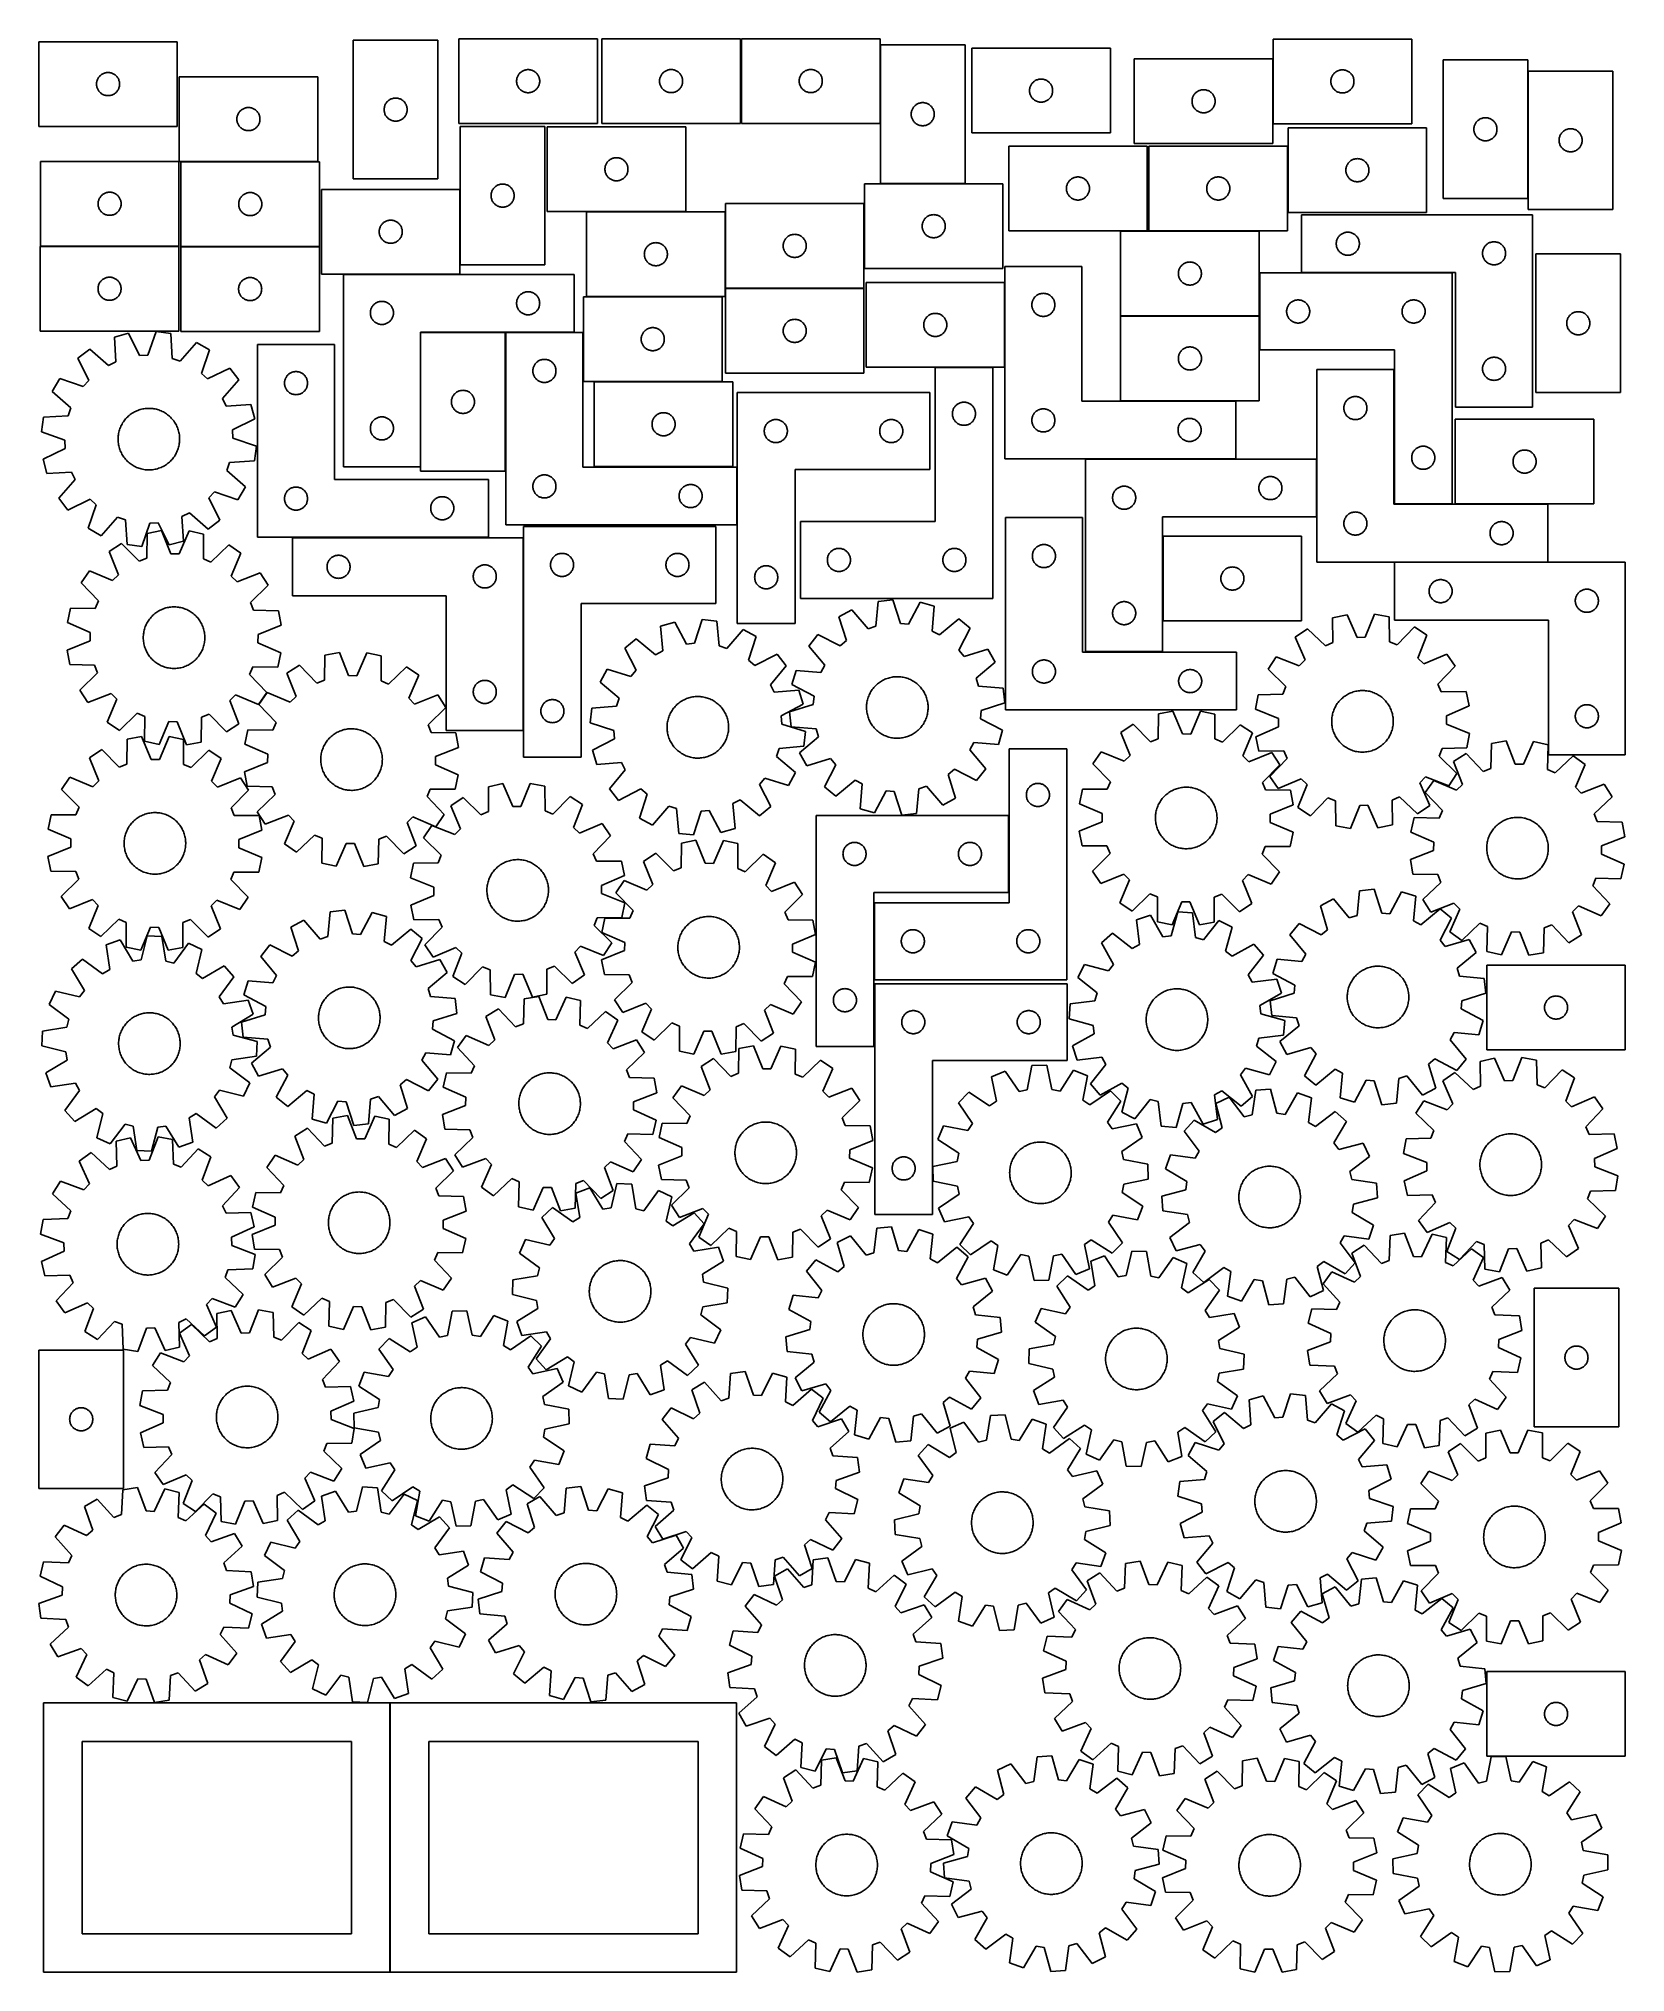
# Model space of a CAD drawing. Header units: millimetres. Extents: x 7 to 1243, y 7 to 1514.
import ezdxf

# ---------------------------------------------------------------- set-up
doc = ezdxf.new("R2010")
doc.units = ezdxf.units.MM
doc.layers.add('CUT', color=7, linetype='CONTINUOUS', true_color=0x000000)

msp = doc.modelspace()

# ---------------------------------------------------------------- linework, layer by layer
at = {"layer": 'CUT'}
for p, q in [((114.608211, 1511.342596), (6.608211, 1511.342596)), ((6.608211, 1511.342596), (6.608211, 1445.342596)), ((114.608211, 1445.342596), (114.608211, 1511.342596)), ((251.808586, 1512.440247), (251.808586, 1404.440247)), ((317.808586, 1512.440247), (251.808586, 1512.440247)), ((317.808586, 1404.440247), (317.808586, 1512.440247)), ((442.094235, 1513.608218), (334.094235, 1513.608218)), ((334.094235, 1513.608218), (334.094235, 1447.608218)), ((442.094235, 1447.608218), (442.094235, 1513.608218)), ((553.540341, 1513.649478), (445.540341, 1513.649478)), ((445.540341, 1513.649478), (445.540341, 1447.649478)), ((553.540341, 1447.649478), (553.540341, 1513.649478)), ((662.410886, 1513.727603), (554.410886, 1513.727603)), ((554.410886, 1513.727603), (554.410886, 1447.727603)), ((662.410886, 1447.727603), (662.410886, 1513.727603)), ((662.672111, 1508.870911), (662.672111, 1400.870911)), ((728.672111, 1508.870911), (662.672111, 1508.870911)), ((728.672111, 1400.870911), (728.672111, 1508.870911)), ((1076.866452, 1513.446108), (968.866452, 1513.446108)), ((968.866452, 1513.446108), (968.866452, 1447.446108)), ((1076.866452, 1447.446108), (1076.866452, 1513.446108)), ((841.948421, 1506.219793), (733.948421, 1506.219793)), ((733.948421, 1506.219793), (733.948421, 1440.219793)), ((841.948421, 1440.219793), (841.948421, 1506.219793)), ((968.649135, 1497.929266), (860.649135, 1497.929266)), ((860.649135, 1497.929266), (860.649135, 1431.929266)), ((968.649135, 1431.929266), (968.649135, 1497.929266)), ((1167.350865, 1497.104801), (1101.350865, 1497.104801)), ((1101.350865, 1497.104801), (1101.350865, 1389.104801)), ((1167.350865, 1389.104801), (1167.350865, 1497.104801)), ((51.608211, 1478.342596), (51.62748, 1478.931224)), ((51.62748, 1477.753968), (51.608211, 1478.342596)), ((51.62748, 1478.931224), (51.685207, 1479.517332)), ((51.685207, 1477.16786), (51.62748, 1477.753968)), ((51.685207, 1479.517332), (51.781143, 1480.098409)), ((51.781143, 1476.586783), (51.685207, 1477.16786)), ((51.781143, 1480.098409), (51.914878, 1480.671967)), ((51.914878, 1480.671967), (52.08584, 1481.235551)), ((52.08584, 1481.235551), (52.293295, 1481.786747)), ((52.293295, 1481.786747), (52.536356, 1482.323194)), ((52.536356, 1482.323194), (52.813982, 1482.842596)), ((52.813982, 1482.842596), (53.124984, 1483.342728)), ((53.124984, 1483.342728), (53.468031, 1483.821449)), ((53.468031, 1483.821449), (53.841652, 1484.276708)), ((53.841652, 1484.276708), (54.24425, 1484.706557)), ((54.24425, 1484.706557), (54.674098, 1485.109154)), ((54.674098, 1485.109154), (55.129358, 1485.482776)), ((55.129358, 1485.482776), (55.608079, 1485.825822)), ((55.608079, 1485.825822), (56.108211, 1486.136825)), ((56.108211, 1486.136825), (56.627612, 1486.414451)), ((56.627612, 1486.414451), (57.16406, 1486.657512)), ((57.16406, 1486.657512), (57.715256, 1486.864967)), ((57.715256, 1486.864967), (58.278839, 1487.035928)), ((58.278839, 1487.035928), (58.852398, 1487.169663)), ((58.852398, 1487.169663), (59.433475, 1487.2656)), ((59.433475, 1487.2656), (60.019583, 1487.323326)), ((60.019583, 1487.323326), (60.608211, 1487.342596)), ((60.608211, 1487.342596), (61.196839, 1487.323326)), ((61.196839, 1487.323326), (61.782946, 1487.2656)), ((61.782946, 1487.2656), (62.364024, 1487.169663)), ((62.364024, 1487.169663), (62.937582, 1487.035928)), ((62.937582, 1487.035928), (63.501166, 1486.864967)), ((63.501166, 1486.864967), (64.052362, 1486.657512)), ((64.052362, 1486.657512), (64.588809, 1486.414451)), ((64.588809, 1486.414451), (65.108211, 1486.136825)), ((65.108211, 1486.136825), (65.608343, 1485.825822)), ((65.608343, 1485.825822), (66.087064, 1485.482776)), ((66.087064, 1485.482776), (66.542323, 1485.109154)), ((66.542323, 1485.109154), (66.972172, 1484.706557)), ((66.972172, 1484.706557), (67.374769, 1484.276708)), ((67.374769, 1484.276708), (67.748391, 1483.821449)), ((67.748391, 1483.821449), (68.091437, 1483.342728)), ((68.091437, 1483.342728), (68.402439, 1482.842596)), ((68.402439, 1482.842596), (68.680065, 1482.323194)), ((68.680065, 1482.323194), (68.923127, 1481.786747)), ((68.923127, 1481.786747), (69.130582, 1481.235551)), ((69.130582, 1481.235551), (69.301543, 1480.671967)), ((69.301543, 1480.671967), (69.435278, 1480.098409)), ((69.435278, 1480.098409), (69.531214, 1479.517332)), ((69.531214, 1477.16786), (69.435278, 1476.586783)), ((69.531214, 1479.517332), (69.588941, 1478.931224)), ((69.588941, 1477.753968), (69.531214, 1477.16786)), ((69.588941, 1478.931224), (69.608211, 1478.342596)), ((69.608211, 1478.342596), (69.588941, 1477.753968)), ((224.041928, 1484.044253), (116.041928, 1484.044253)), ((116.041928, 1484.044253), (116.041928, 1418.044253)), ((224.041928, 1418.044253), (224.041928, 1484.044253)), ((379.094235, 1480.608218), (379.113505, 1481.196846)), ((379.113505, 1480.01959), (379.094235, 1480.608218)), ((379.113505, 1481.196846), (379.171232, 1481.782954)), ((379.171232, 1479.433482), (379.113505, 1480.01959)), ((379.171232, 1481.782954), (379.267168, 1482.364031)), ((379.267168, 1478.852405), (379.171232, 1479.433482)), ((379.267168, 1482.364031), (379.400903, 1482.937589)), ((379.400903, 1478.278846), (379.267168, 1478.852405)), ((379.400903, 1482.937589), (379.571864, 1483.501173)), ((379.571864, 1477.715263), (379.400903, 1478.278846)), ((379.571864, 1483.501173), (379.77932, 1484.052369)), ((379.77932, 1477.164067), (379.571864, 1477.715263)), ((379.77932, 1484.052369), (380.022381, 1484.588816)), ((380.022381, 1476.62762), (379.77932, 1477.164067)), ((380.022381, 1484.588816), (380.300007, 1485.108218)), ((380.300007, 1485.108218), (380.611009, 1485.60835)), ((380.611009, 1485.60835), (380.954055, 1486.087071)), ((380.954055, 1486.087071), (381.327677, 1486.54233)), ((381.327677, 1486.54233), (381.730274, 1486.972179)), ((381.730274, 1486.972179), (382.160123, 1487.374776)), ((382.160123, 1487.374776), (382.615383, 1487.748398)), ((382.615383, 1487.748398), (383.094103, 1488.091444)), ((383.094103, 1488.091444), (383.594235, 1488.402447)), ((383.594235, 1488.402447), (384.113637, 1488.680073)), ((384.113637, 1488.680073), (384.650085, 1488.923134)), ((384.650085, 1488.923134), (385.20128, 1489.130589)), ((385.20128, 1489.130589), (385.764864, 1489.30155)), ((385.764864, 1489.30155), (386.338423, 1489.435285)), ((386.338423, 1489.435285), (386.9195, 1489.531222)), ((386.9195, 1489.531222), (387.505607, 1489.588948)), ((387.505607, 1489.588948), (388.094235, 1489.608218)), ((388.094235, 1489.608218), (388.682864, 1489.588948)), ((388.682864, 1489.588948), (389.268971, 1489.531222)), ((389.268971, 1489.531222), (389.850048, 1489.435285)), ((389.850048, 1489.435285), (390.423607, 1489.30155)), ((390.423607, 1489.30155), (390.987191, 1489.130589)), ((390.987191, 1489.130589), (391.538386, 1488.923134)), ((391.538386, 1488.923134), (392.074834, 1488.680073)), ((392.074834, 1488.680073), (392.594235, 1488.402447)), ((392.594235, 1488.402447), (393.094368, 1488.091444)), ((393.094368, 1488.091444), (393.573088, 1487.748398)), ((393.573088, 1487.748398), (394.028348, 1487.374776)), ((394.028348, 1487.374776), (394.458197, 1486.972179)), ((394.458197, 1486.972179), (394.860794, 1486.54233)), ((394.860794, 1486.54233), (395.234416, 1486.087071)), ((395.234416, 1486.087071), (395.577462, 1485.60835)), ((395.577462, 1485.60835), (395.888464, 1485.108218)), ((395.888464, 1485.108218), (396.16609, 1484.588816)), ((396.16609, 1484.588816), (396.409151, 1484.052369)), ((396.409151, 1477.164067), (396.16609, 1476.62762)), ((396.409151, 1484.052369), (396.616607, 1483.501173)), ((396.616607, 1477.715263), (396.409151, 1477.164067)), ((396.616607, 1483.501173), (396.787568, 1482.937589)), ((396.787568, 1478.278846), (396.616607, 1477.715263)), ((396.787568, 1482.937589), (396.921303, 1482.364031)), ((396.921303, 1478.852405), (396.787568, 1478.278846)), ((396.921303, 1482.364031), (397.017239, 1481.782954)), ((397.017239, 1479.433482), (396.921303, 1478.852405)), ((397.017239, 1481.782954), (397.074966, 1481.196846)), ((397.074966, 1480.01959), (397.017239, 1479.433482)), ((397.074966, 1481.196846), (397.094235, 1480.608218)), ((397.094235, 1480.608218), (397.074966, 1480.01959)), ((490.540341, 1480.649478), (490.559611, 1481.238106)), ((490.559611, 1480.060849), (490.540341, 1480.649478)), ((490.559611, 1481.238106), (490.617338, 1481.824213)), ((490.617338, 1479.474742), (490.559611, 1480.060849)), ((490.617338, 1481.824213), (490.713274, 1482.405291)), ((490.713274, 1478.893665), (490.617338, 1479.474742)), ((490.713274, 1482.405291), (490.847009, 1482.978849)), ((490.847009, 1478.320106), (490.713274, 1478.893665)), ((490.847009, 1482.978849), (491.01797, 1483.542433)), ((491.01797, 1477.756522), (490.847009, 1478.320106)), ((491.01797, 1483.542433), (491.225426, 1484.093629)), ((491.225426, 1477.205327), (491.01797, 1477.756522)), ((491.225426, 1484.093629), (491.468487, 1484.630076)), ((491.468487, 1476.668879), (491.225426, 1477.205327)), ((491.468487, 1484.630076), (491.746113, 1485.149478)), ((491.746113, 1485.149478), (492.057115, 1485.64961)), ((492.057115, 1485.64961), (492.400161, 1486.12833)), ((492.400161, 1486.12833), (492.773783, 1486.58359)), ((492.773783, 1486.58359), (493.17638, 1487.013439)), ((493.17638, 1487.013439), (493.606229, 1487.416036)), ((493.606229, 1487.416036), (494.061489, 1487.789658)), ((494.061489, 1487.789658), (494.540209, 1488.132704)), ((494.540209, 1488.132704), (495.040341, 1488.443706)), ((495.040341, 1488.443706), (495.559743, 1488.721332)), ((495.559743, 1488.721332), (496.096191, 1488.964393)), ((496.096191, 1488.964393), (496.647386, 1489.171849)), ((496.647386, 1489.171849), (497.21097, 1489.34281)), ((497.21097, 1489.34281), (497.784529, 1489.476545)), ((497.784529, 1489.476545), (498.365606, 1489.572481)), ((498.365606, 1489.572481), (498.951713, 1489.630208)), ((498.951713, 1489.630208), (499.540341, 1489.649478)), ((499.540341, 1489.649478), (500.12897, 1489.630208)), ((500.12897, 1489.630208), (500.715077, 1489.572481)), ((500.715077, 1489.572481), (501.296154, 1489.476545)), ((501.296154, 1489.476545), (501.869713, 1489.34281)), ((501.869713, 1489.34281), (502.433297, 1489.171849)), ((502.433297, 1489.171849), (502.984492, 1488.964393)), ((502.984492, 1488.964393), (503.52094, 1488.721332)), ((503.52094, 1488.721332), (504.040341, 1488.443706)), ((504.040341, 1488.443706), (504.540474, 1488.132704)), ((504.540474, 1488.132704), (505.019194, 1487.789658)), ((505.019194, 1487.789658), (505.474454, 1487.416036)), ((505.474454, 1487.416036), (505.904302, 1487.013439)), ((505.904302, 1487.013439), (506.3069, 1486.58359)), ((506.3069, 1486.58359), (506.680522, 1486.12833)), ((506.680522, 1486.12833), (507.023568, 1485.64961)), ((507.023568, 1485.64961), (507.33457, 1485.149478)), ((507.33457, 1485.149478), (507.612196, 1484.630076)), ((507.612196, 1484.630076), (507.855257, 1484.093629)), ((507.855257, 1477.205327), (507.612196, 1476.668879)), ((507.855257, 1484.093629), (508.062713, 1483.542433)), ((508.062713, 1477.756522), (507.855257, 1477.205327)), ((508.062713, 1483.542433), (508.233674, 1482.978849)), ((508.233674, 1478.320106), (508.062713, 1477.756522)), ((508.233674, 1482.978849), (508.367409, 1482.405291)), ((508.367409, 1478.893665), (508.233674, 1478.320106)), ((508.367409, 1482.405291), (508.463345, 1481.824213)), ((508.463345, 1479.474742), (508.367409, 1478.893665)), ((508.463345, 1481.824213), (508.521072, 1481.238106)), ((508.521072, 1480.060849), (508.463345, 1479.474742)), ((508.521072, 1481.238106), (508.540341, 1480.649478)), ((508.540341, 1480.649478), (508.521072, 1480.060849)), ((599.410886, 1480.727603), (599.430156, 1481.316231)), ((599.430156, 1480.138974), (599.410886, 1480.727603)), ((599.430156, 1481.316231), (599.487882, 1481.902338)), ((599.487882, 1479.552867), (599.430156, 1480.138974)), ((599.487882, 1481.902338), (599.583818, 1482.483416)), ((599.583818, 1478.97179), (599.487882, 1479.552867)), ((599.583818, 1482.483416), (599.717553, 1483.056974)), ((599.717553, 1478.398231), (599.583818, 1478.97179)), ((599.717553, 1483.056974), (599.888515, 1483.620558)), ((599.888515, 1477.834647), (599.717553, 1478.398231)), ((599.888515, 1483.620558), (600.09597, 1484.171754)), ((600.09597, 1477.283452), (599.888515, 1477.834647)), ((600.09597, 1484.171754), (600.339031, 1484.708201)), ((600.339031, 1476.747004), (600.09597, 1477.283452)), ((600.339031, 1484.708201), (600.616657, 1485.227603)), ((600.616657, 1485.227603), (600.927659, 1485.727735)), ((600.927659, 1485.727735), (601.270706, 1486.206455)), ((601.270706, 1486.206455), (601.644328, 1486.661715)), ((601.644328, 1486.661715), (602.046925, 1487.091564)), ((602.046925, 1487.091564), (602.476774, 1487.494161)), ((602.476774, 1487.494161), (602.932033, 1487.867783)), ((602.932033, 1487.867783), (603.410754, 1488.210829)), ((603.410754, 1488.210829), (603.910886, 1488.521831)), ((603.910886, 1488.521831), (604.430288, 1488.799457)), ((604.430288, 1488.799457), (604.966735, 1489.042518)), ((604.966735, 1489.042518), (605.517931, 1489.249974)), ((605.517931, 1489.249974), (606.081514, 1489.420935)), ((606.081514, 1489.420935), (606.655073, 1489.55467)), ((606.655073, 1489.55467), (607.23615, 1489.650606)), ((607.23615, 1489.650606), (607.822258, 1489.708333)), ((607.822258, 1489.708333), (608.410886, 1489.727603)), ((608.410886, 1489.727603), (608.999514, 1489.708333)), ((608.999514, 1489.708333), (609.585622, 1489.650606)), ((609.585622, 1489.650606), (610.166699, 1489.55467)), ((610.166699, 1489.55467), (610.740257, 1489.420935)), ((610.740257, 1489.420935), (611.303841, 1489.249974)), ((611.303841, 1489.249974), (611.855037, 1489.042518)), ((611.855037, 1489.042518), (612.391484, 1488.799457)), ((612.391484, 1488.799457), (612.910886, 1488.521831)), ((612.910886, 1488.521831), (613.411018, 1488.210829)), ((613.411018, 1488.210829), (613.889739, 1487.867783)), ((613.889739, 1487.867783), (614.344998, 1487.494161)), ((614.344998, 1487.494161), (614.774847, 1487.091564)), ((614.774847, 1487.091564), (615.177444, 1486.661715)), ((615.177444, 1486.661715), (615.551066, 1486.206455)), ((615.551066, 1486.206455), (615.894112, 1485.727735)), ((615.894112, 1485.727735), (616.205115, 1485.227603)), ((616.205115, 1485.227603), (616.482741, 1484.708201)), ((616.482741, 1484.708201), (616.725802, 1484.171754)), ((616.725802, 1477.283452), (616.482741, 1476.747004)), ((616.725802, 1484.171754), (616.933257, 1483.620558)), ((616.933257, 1477.834647), (616.725802, 1477.283452)), ((616.933257, 1483.620558), (617.104218, 1483.056974)), ((617.104218, 1478.398231), (616.933257, 1477.834647)), ((617.104218, 1483.056974), (617.237953, 1482.483416)), ((617.237953, 1478.97179), (617.104218, 1478.398231)), ((617.237953, 1482.483416), (617.33389, 1481.902338)), ((617.33389, 1479.552867), (617.237953, 1478.97179)), ((617.33389, 1481.902338), (617.391616, 1481.316231)), ((617.391616, 1480.138974), (617.33389, 1479.552867)), ((617.391616, 1481.316231), (617.410886, 1480.727603)), ((617.410886, 1480.727603), (617.391616, 1480.138974)), ((779.633505, 1476.663944), (779.876566, 1477.200391)), ((779.876566, 1477.200391), (780.154192, 1477.719793)), ((780.154192, 1477.719793), (780.465194, 1478.219925)), ((780.465194, 1478.219925), (780.808241, 1478.698646)), ((780.808241, 1478.698646), (781.181862, 1479.153905)), ((781.181862, 1479.153905), (781.58446, 1479.583754)), ((781.58446, 1479.583754), (782.014308, 1479.986351)), ((782.014308, 1479.986351), (782.469568, 1480.359973)), ((782.469568, 1480.359973), (782.948289, 1480.70302)), ((782.948289, 1480.70302), (783.448421, 1481.014022)), ((783.448421, 1481.014022), (783.967822, 1481.291648)), ((783.967822, 1481.291648), (784.50427, 1481.534709)), ((784.50427, 1481.534709), (785.055465, 1481.742164)), ((785.055465, 1481.742164), (785.619049, 1481.913126)), ((785.619049, 1481.913126), (786.192608, 1482.046861)), ((786.192608, 1482.046861), (786.773685, 1482.142797)), ((786.773685, 1482.142797), (787.359793, 1482.200523)), ((787.359793, 1482.200523), (787.948421, 1482.219793)), ((787.948421, 1482.219793), (788.537049, 1482.200523)), ((788.537049, 1482.200523), (789.123156, 1482.142797)), ((789.123156, 1482.142797), (789.704234, 1482.046861)), ((789.704234, 1482.046861), (790.277792, 1481.913126)), ((790.277792, 1481.913126), (790.841376, 1481.742164)), ((790.841376, 1481.742164), (791.392572, 1481.534709)), ((791.392572, 1481.534709), (791.929019, 1481.291648)), ((791.929019, 1481.291648), (792.448421, 1481.014022)), ((792.448421, 1481.014022), (792.948553, 1480.70302)), ((792.948553, 1480.70302), (793.427274, 1480.359973)), ((793.427274, 1480.359973), (793.882533, 1479.986351)), ((793.882533, 1479.986351), (794.312382, 1479.583754)), ((794.312382, 1479.583754), (794.714979, 1479.153905)), ((794.714979, 1479.153905), (795.088601, 1478.698646)), ((795.088601, 1478.698646), (795.431647, 1478.219925)), ((795.431647, 1478.219925), (795.742649, 1477.719793)), ((795.742649, 1477.719793), (796.020275, 1477.200391)), ((796.020275, 1477.200391), (796.263336, 1476.663944)), ((1013.866452, 1480.446108), (1013.885722, 1481.034737)), ((1013.885722, 1479.85748), (1013.866452, 1480.446108)), ((1013.885722, 1481.034737), (1013.943449, 1481.620844)), ((1013.943449, 1479.271373), (1013.885722, 1479.85748)), ((1013.943449, 1481.620844), (1014.039385, 1482.201921)), ((1014.039385, 1478.690296), (1013.943449, 1479.271373)), ((1014.039385, 1482.201921), (1014.17312, 1482.77548)), ((1014.17312, 1478.116737), (1014.039385, 1478.690296)), ((1014.17312, 1482.77548), (1014.344081, 1483.339064)), ((1014.344081, 1477.553153), (1014.17312, 1478.116737)), ((1014.344081, 1483.339064), (1014.551536, 1483.890259)), ((1014.551536, 1477.001958), (1014.344081, 1477.553153)), ((1014.551536, 1483.890259), (1014.794598, 1484.426707)), ((1014.794598, 1484.426707), (1015.072224, 1484.946108)), ((1015.072224, 1484.946108), (1015.383226, 1485.446241)), ((1015.383226, 1485.446241), (1015.726272, 1485.924961)), ((1015.726272, 1485.924961), (1016.099894, 1486.380221)), ((1016.099894, 1486.380221), (1016.502491, 1486.81007)), ((1016.502491, 1486.81007), (1016.93234, 1487.212667)), ((1016.93234, 1487.212667), (1017.387599, 1487.586289)), ((1017.387599, 1487.586289), (1017.86632, 1487.929335)), ((1017.86632, 1487.929335), (1018.366452, 1488.240337)), ((1018.366452, 1488.240337), (1018.885854, 1488.517963)), ((1018.885854, 1488.517963), (1019.422301, 1488.761024)), ((1019.422301, 1488.761024), (1019.973497, 1488.96848)), ((1019.973497, 1488.96848), (1020.537081, 1489.139441)), ((1020.537081, 1489.139441), (1021.110639, 1489.273176)), ((1021.110639, 1489.273176), (1021.691717, 1489.369112)), ((1021.691717, 1489.369112), (1022.277824, 1489.426839)), ((1022.277824, 1489.426839), (1022.866452, 1489.446108)), ((1022.866452, 1489.446108), (1023.45508, 1489.426839)), ((1023.45508, 1489.426839), (1024.041188, 1489.369112)), ((1024.041188, 1489.369112), (1024.622265, 1489.273176)), ((1024.622265, 1489.273176), (1025.195824, 1489.139441)), ((1025.195824, 1489.139441), (1025.759407, 1488.96848)), ((1025.759407, 1488.96848), (1026.310603, 1488.761024)), ((1026.310603, 1488.761024), (1026.847051, 1488.517963)), ((1026.847051, 1488.517963), (1027.366452, 1488.240337)), ((1027.366452, 1488.240337), (1027.866584, 1487.929335)), ((1027.866584, 1487.929335), (1028.345305, 1487.586289)), ((1028.345305, 1487.586289), (1028.800565, 1487.212667)), ((1028.800565, 1487.212667), (1029.230413, 1486.81007)), ((1029.230413, 1486.81007), (1029.633011, 1486.380221)), ((1029.633011, 1486.380221), (1030.006632, 1485.924961)), ((1030.006632, 1485.924961), (1030.349679, 1485.446241)), ((1030.349679, 1485.446241), (1030.660681, 1484.946108)), ((1030.660681, 1484.946108), (1030.938307, 1484.426707)), ((1030.938307, 1484.426707), (1031.181368, 1483.890259)), ((1031.181368, 1483.890259), (1031.388823, 1483.339064)), ((1031.388823, 1477.553153), (1031.181368, 1477.001958)), ((1031.388823, 1483.339064), (1031.559785, 1482.77548)), ((1031.559785, 1478.116737), (1031.388823, 1477.553153)), ((1031.559785, 1482.77548), (1031.69352, 1482.201921)), ((1031.69352, 1478.690296), (1031.559785, 1478.116737)), ((1031.69352, 1482.201921), (1031.789456, 1481.620844)), ((1031.789456, 1479.271373), (1031.69352, 1478.690296)), ((1031.789456, 1481.620844), (1031.847183, 1481.034737)), ((1031.847183, 1479.85748), (1031.789456, 1479.271373)), ((1031.847183, 1481.034737), (1031.866452, 1480.446108)), ((1031.866452, 1480.446108), (1031.847183, 1479.85748)), ((1167.78294, 1488.500305), (1167.78294, 1380.500305)), ((1233.78294, 1488.500305), (1167.78294, 1488.500305)), ((1233.78294, 1380.500305), (1233.78294, 1488.500305)), ((51.914878, 1476.013224), (51.781143, 1476.586783)), ((52.08584, 1475.449641), (51.914878, 1476.013224)), ((52.293295, 1474.898445), (52.08584, 1475.449641)), ((52.536356, 1474.361998), (52.293295, 1474.898445)), ((52.813982, 1473.842596), (52.536356, 1474.361998)), ((53.124984, 1473.342464), (52.813982, 1473.842596)), ((53.468031, 1472.863743), (53.124984, 1473.342464)), ((53.841652, 1472.408484), (53.468031, 1472.863743)), ((54.24425, 1471.978635), (53.841652, 1472.408484)), ((54.674098, 1471.576038), (54.24425, 1471.978635)), ((55.129358, 1471.202416), (54.674098, 1471.576038)), ((55.608079, 1470.859369), (55.129358, 1471.202416)), ((56.108211, 1470.548367), (55.608079, 1470.859369)), ((56.627612, 1470.270741), (56.108211, 1470.548367)), ((57.16406, 1470.02768), (56.627612, 1470.270741)), ((57.715256, 1469.820225), (57.16406, 1470.02768)), ((58.278839, 1469.649263), (57.715256, 1469.820225)), ((58.852398, 1469.515528), (58.278839, 1469.649263)), ((59.433475, 1469.419592), (58.852398, 1469.515528)), ((60.019583, 1469.361866), (59.433475, 1469.419592)), ((60.608211, 1469.342596), (60.019583, 1469.361866)), ((61.196839, 1469.361866), (60.608211, 1469.342596)), ((61.782946, 1469.419592), (61.196839, 1469.361866)), ((62.364024, 1469.515528), (61.782946, 1469.419592)), ((62.937582, 1469.649263), (62.364024, 1469.515528)), ((63.501166, 1469.820225), (62.937582, 1469.649263)), ((64.052362, 1470.02768), (63.501166, 1469.820225)), ((64.588809, 1470.270741), (64.052362, 1470.02768)), ((65.108211, 1470.548367), (64.588809, 1470.270741)), ((65.608343, 1470.859369), (65.108211, 1470.548367)), ((66.087064, 1471.202416), (65.608343, 1470.859369)), ((66.542323, 1471.576038), (66.087064, 1471.202416)), ((66.972172, 1471.978635), (66.542323, 1471.576038)), ((67.374769, 1472.408484), (66.972172, 1471.978635)), ((67.748391, 1472.863743), (67.374769, 1472.408484)), ((68.091437, 1473.342464), (67.748391, 1472.863743)), ((68.402439, 1473.842596), (68.091437, 1473.342464)), ((68.680065, 1474.361998), (68.402439, 1473.842596)), ((68.923127, 1474.898445), (68.680065, 1474.361998)), ((69.130582, 1475.449641), (68.923127, 1474.898445)), ((69.301543, 1476.013224), (69.130582, 1475.449641)), ((69.435278, 1476.586783), (69.301543, 1476.013224)), ((276.49367, 1461.884398), (276.736731, 1462.420845)), ((276.736731, 1462.420845), (277.014357, 1462.940247)), ((277.014357, 1462.940247), (277.325359, 1463.440379)), ((277.325359, 1463.440379), (277.668406, 1463.9191)), ((277.668406, 1463.9191), (278.042028, 1464.374359)), ((278.042028, 1464.374359), (278.444625, 1464.804208)), ((278.444625, 1464.804208), (278.874474, 1465.206805)), ((278.874474, 1465.206805), (279.329733, 1465.580427)), ((279.329733, 1465.580427), (279.808454, 1465.923473)), ((279.808454, 1465.923473), (280.308586, 1466.234476)), ((280.308586, 1466.234476), (280.827988, 1466.512102)), ((280.827988, 1466.512102), (281.364435, 1466.755163)), ((281.364435, 1466.755163), (281.915631, 1466.962618)), ((281.915631, 1466.962618), (282.479214, 1467.133579)), ((282.479214, 1467.133579), (283.052773, 1467.267314)), ((283.052773, 1467.267314), (283.63385, 1467.363251)), ((283.63385, 1467.363251), (284.219958, 1467.420977)), ((284.219958, 1467.420977), (284.808586, 1467.440247)), ((284.808586, 1467.440247), (285.397214, 1467.420977)), ((285.397214, 1467.420977), (285.983322, 1467.363251)), ((285.983322, 1467.363251), (286.564399, 1467.267314)), ((286.564399, 1467.267314), (287.137957, 1467.133579)), ((287.137957, 1467.133579), (287.701541, 1466.962618)), ((287.701541, 1466.962618), (288.252737, 1466.755163)), ((288.252737, 1466.755163), (288.789184, 1466.512102)), ((288.789184, 1466.512102), (289.308586, 1466.234476)), ((289.308586, 1466.234476), (289.808718, 1465.923473)), ((289.808718, 1465.923473), (290.287439, 1465.580427)), ((290.287439, 1465.580427), (290.742698, 1465.206805)), ((290.742698, 1465.206805), (291.172547, 1464.804208)), ((291.172547, 1464.804208), (291.575144, 1464.374359)), ((291.575144, 1464.374359), (291.948766, 1463.9191)), ((291.948766, 1463.9191), (292.291812, 1463.440379)), ((292.291812, 1463.440379), (292.602814, 1462.940247)), ((292.602814, 1462.940247), (292.880441, 1462.420845)), ((292.880441, 1462.420845), (293.123502, 1461.884398)), ((380.300007, 1476.108218), (380.022381, 1476.62762)), ((380.611009, 1475.608086), (380.300007, 1476.108218)), ((380.954055, 1475.129365), (380.611009, 1475.608086)), ((381.327677, 1474.674106), (380.954055, 1475.129365)), ((381.730274, 1474.244257), (381.327677, 1474.674106)), ((382.160123, 1473.84166), (381.730274, 1474.244257)), ((382.615383, 1473.468038), (382.160123, 1473.84166)), ((383.094103, 1473.124991), (382.615383, 1473.468038)), ((383.594235, 1472.813989), (383.094103, 1473.124991)), ((384.113637, 1472.536363), (383.594235, 1472.813989)), ((384.650085, 1472.293302), (384.113637, 1472.536363)), ((385.20128, 1472.085847), (384.650085, 1472.293302)), ((385.764864, 1471.914885), (385.20128, 1472.085847)), ((386.338423, 1471.78115), (385.764864, 1471.914885)), ((386.9195, 1471.685214), (386.338423, 1471.78115)), ((387.505607, 1471.627488), (386.9195, 1471.685214)), ((388.094235, 1471.608218), (387.505607, 1471.627488)), ((388.682864, 1471.627488), (388.094235, 1471.608218)), ((389.268971, 1471.685214), (388.682864, 1471.627488)), ((389.850048, 1471.78115), (389.268971, 1471.685214)), ((390.423607, 1471.914885), (389.850048, 1471.78115)), ((390.987191, 1472.085847), (390.423607, 1471.914885)), ((391.538386, 1472.293302), (390.987191, 1472.085847)), ((392.074834, 1472.536363), (391.538386, 1472.293302)), ((392.594235, 1472.813989), (392.074834, 1472.536363)), ((393.094368, 1473.124991), (392.594235, 1472.813989)), ((393.573088, 1473.468038), (393.094368, 1473.124991)), ((394.028348, 1473.84166), (393.573088, 1473.468038)), ((394.458197, 1474.244257), (394.028348, 1473.84166)), ((394.860794, 1474.674106), (394.458197, 1474.244257)), ((395.234416, 1475.129365), (394.860794, 1474.674106)), ((395.577462, 1475.608086), (395.234416, 1475.129365)), ((395.888464, 1476.108218), (395.577462, 1475.608086)), ((396.16609, 1476.62762), (395.888464, 1476.108218)), ((491.746113, 1476.149478), (491.468487, 1476.668879)), ((492.057115, 1475.649346), (491.746113, 1476.149478)), ((492.400161, 1475.170625), (492.057115, 1475.649346)), ((492.773783, 1474.715365), (492.400161, 1475.170625)), ((493.17638, 1474.285517), (492.773783, 1474.715365)), ((493.606229, 1473.882919), (493.17638, 1474.285517)), ((494.061489, 1473.509298), (493.606229, 1473.882919)), ((494.540209, 1473.166251), (494.061489, 1473.509298)), ((495.040341, 1472.855249), (494.540209, 1473.166251)), ((495.559743, 1472.577623), (495.040341, 1472.855249)), ((496.096191, 1472.334562), (495.559743, 1472.577623)), ((496.647386, 1472.127106), (496.096191, 1472.334562)), ((497.21097, 1471.956145), (496.647386, 1472.127106)), ((497.784529, 1471.82241), (497.21097, 1471.956145)), ((498.365606, 1471.726474), (497.784529, 1471.82241)), ((498.951713, 1471.668747), (498.365606, 1471.726474)), ((499.540341, 1471.649478), (498.951713, 1471.668747)), ((500.12897, 1471.668747), (499.540341, 1471.649478)), ((500.715077, 1471.726474), (500.12897, 1471.668747)), ((501.296154, 1471.82241), (500.715077, 1471.726474)), ((501.869713, 1471.956145), (501.296154, 1471.82241)), ((502.433297, 1472.127106), (501.869713, 1471.956145)), ((502.984492, 1472.334562), (502.433297, 1472.127106)), ((503.52094, 1472.577623), (502.984492, 1472.334562)), ((504.040341, 1472.855249), (503.52094, 1472.577623)), ((504.540474, 1473.166251), (504.040341, 1472.855249)), ((505.019194, 1473.509298), (504.540474, 1473.166251)), ((505.474454, 1473.882919), (505.019194, 1473.509298)), ((505.904302, 1474.285517), (505.474454, 1473.882919)), ((506.3069, 1474.715365), (505.904302, 1474.285517)), ((506.680522, 1475.170625), (506.3069, 1474.715365)), ((507.023568, 1475.649346), (506.680522, 1475.170625)), ((507.33457, 1476.149478), (507.023568, 1475.649346)), ((507.612196, 1476.668879), (507.33457, 1476.149478)), ((600.616657, 1476.227603), (600.339031, 1476.747004)), ((600.927659, 1475.727471), (600.616657, 1476.227603)), ((601.270706, 1475.24875), (600.927659, 1475.727471)), ((601.644328, 1474.79349), (601.270706, 1475.24875)), ((602.046925, 1474.363642), (601.644328, 1474.79349)), ((602.476774, 1473.961044), (602.046925, 1474.363642)), ((602.932033, 1473.587423), (602.476774, 1473.961044)), ((603.410754, 1473.244376), (602.932033, 1473.587423)), ((603.910886, 1472.933374), (603.410754, 1473.244376)), ((604.430288, 1472.655748), (603.910886, 1472.933374)), ((604.966735, 1472.412687), (604.430288, 1472.655748)), ((605.517931, 1472.205231), (604.966735, 1472.412687)), ((606.081514, 1472.03427), (605.517931, 1472.205231)), ((606.655073, 1471.900535), (606.081514, 1472.03427)), ((607.23615, 1471.804599), (606.655073, 1471.900535)), ((607.822258, 1471.746872), (607.23615, 1471.804599)), ((608.410886, 1471.727603), (607.822258, 1471.746872)), ((608.999514, 1471.746872), (608.410886, 1471.727603)), ((609.585622, 1471.804599), (608.999514, 1471.746872)), ((610.166699, 1471.900535), (609.585622, 1471.804599)), ((610.740257, 1472.03427), (610.166699, 1471.900535)), ((611.303841, 1472.205231), (610.740257, 1472.03427)), ((611.855037, 1472.412687), (611.303841, 1472.205231)), ((612.391484, 1472.655748), (611.855037, 1472.412687)), ((612.910886, 1472.933374), (612.391484, 1472.655748)), ((613.411018, 1473.244376), (612.910886, 1472.933374)), ((613.889739, 1473.587423), (613.411018, 1473.244376)), ((614.344998, 1473.961044), (613.889739, 1473.587423)), ((614.774847, 1474.363642), (614.344998, 1473.961044)), ((615.177444, 1474.79349), (614.774847, 1474.363642)), ((615.551066, 1475.24875), (615.177444, 1474.79349)), ((615.894112, 1475.727471), (615.551066, 1475.24875)), ((616.205115, 1476.227603), (615.894112, 1475.727471)), ((616.482741, 1476.747004), (616.205115, 1476.227603)), ((689.737999, 1461.637469), (690.193258, 1462.011091)), ((690.193258, 1462.011091), (690.671979, 1462.354137)), ((690.671979, 1462.354137), (691.172111, 1462.66514)), ((691.172111, 1462.66514), (691.691513, 1462.942766)), ((691.691513, 1462.942766), (692.22796, 1463.185827)), ((692.22796, 1463.185827), (692.779156, 1463.393282)), ((692.779156, 1463.393282), (693.34274, 1463.564243)), ((693.34274, 1463.564243), (693.916298, 1463.697978)), ((693.916298, 1463.697978), (694.497376, 1463.793915)), ((694.497376, 1463.793915), (695.083483, 1463.851641)), ((695.083483, 1463.851641), (695.672111, 1463.870911)), ((695.672111, 1463.870911), (696.260739, 1463.851641)), ((696.260739, 1463.851641), (696.846847, 1463.793915)), ((696.846847, 1463.793915), (697.427924, 1463.697978)), ((697.427924, 1463.697978), (698.001483, 1463.564243)), ((698.001483, 1463.564243), (698.565066, 1463.393282)), ((698.565066, 1463.393282), (699.116262, 1463.185827)), ((699.116262, 1463.185827), (699.652709, 1462.942766)), ((699.652709, 1462.942766), (700.172111, 1462.66514)), ((700.172111, 1462.66514), (700.672243, 1462.354137)), ((700.672243, 1462.354137), (701.150964, 1462.011091)), ((701.150964, 1462.011091), (701.606224, 1461.637469)), ((778.948421, 1473.219793), (778.96769, 1473.808421)), ((778.96769, 1472.631165), (778.948421, 1473.219793)), ((778.96769, 1473.808421), (779.025417, 1474.394529)), ((779.025417, 1472.045057), (778.96769, 1472.631165)), ((779.025417, 1474.394529), (779.121353, 1474.975606)), ((779.121353, 1471.46398), (779.025417, 1472.045057)), ((779.121353, 1474.975606), (779.255088, 1475.549165)), ((779.255088, 1470.890422), (779.121353, 1471.46398)), ((779.255088, 1475.549165), (779.42605, 1476.112748)), ((779.42605, 1470.326838), (779.255088, 1470.890422)), ((779.42605, 1476.112748), (779.633505, 1476.663944)), ((779.633505, 1469.775642), (779.42605, 1470.326838)), ((779.876566, 1469.239195), (779.633505, 1469.775642)), ((780.154192, 1468.719793), (779.876566, 1469.239195)), ((780.465194, 1468.219661), (780.154192, 1468.719793)), ((780.808241, 1467.74094), (780.465194, 1468.219661)), ((781.181862, 1467.285681), (780.808241, 1467.74094)), ((781.58446, 1466.855832), (781.181862, 1467.285681)), ((782.014308, 1466.453235), (781.58446, 1466.855832)), ((782.469568, 1466.079613), (782.014308, 1466.453235)), ((782.948289, 1465.736567), (782.469568, 1466.079613)), ((783.448421, 1465.425565), (782.948289, 1465.736567)), ((783.967822, 1465.147938), (783.448421, 1465.425565)), ((784.50427, 1464.904877), (783.967822, 1465.147938)), ((785.055465, 1464.697422), (784.50427, 1464.904877)), ((785.619049, 1464.526461), (785.055465, 1464.697422)), ((786.192608, 1464.392726), (785.619049, 1464.526461)), ((786.773685, 1464.296789), (786.192608, 1464.392726)), ((787.359793, 1464.239063), (786.773685, 1464.296789)), ((787.948421, 1464.219793), (787.359793, 1464.239063)), ((788.537049, 1464.239063), (787.948421, 1464.219793)), ((789.123156, 1464.296789), (788.537049, 1464.239063)), ((789.704234, 1464.392726), (789.123156, 1464.296789)), ((790.277792, 1464.526461), (789.704234, 1464.392726)), ((790.841376, 1464.697422), (790.277792, 1464.526461)), ((791.392572, 1464.904877), (790.841376, 1464.697422)), ((791.929019, 1465.147938), (791.392572, 1464.904877)), ((792.448421, 1465.425565), (791.929019, 1465.147938)), ((792.948553, 1465.736567), (792.448421, 1465.425565)), ((793.427274, 1466.079613), (792.948553, 1465.736567)), ((793.882533, 1466.453235), (793.427274, 1466.079613)), ((794.312382, 1466.855832), (793.882533, 1466.453235)), ((794.714979, 1467.285681), (794.312382, 1466.855832)), ((795.088601, 1467.74094), (794.714979, 1467.285681)), ((795.431647, 1468.219661), (795.088601, 1467.74094)), ((795.742649, 1468.719793), (795.431647, 1468.219661)), ((796.020275, 1469.239195), (795.742649, 1468.719793)), ((796.263336, 1469.775642), (796.020275, 1469.239195)), ((796.263336, 1476.663944), (796.470792, 1476.112748)), ((796.470792, 1470.326838), (796.263336, 1469.775642)), ((796.470792, 1476.112748), (796.641753, 1475.549165)), ((796.641753, 1470.890422), (796.470792, 1470.326838)), ((796.641753, 1475.549165), (796.775488, 1474.975606)), ((796.775488, 1471.46398), (796.641753, 1470.890422)), ((796.775488, 1474.975606), (796.871424, 1474.394529)), ((796.871424, 1472.045057), (796.775488, 1471.46398)), ((796.871424, 1474.394529), (796.929151, 1473.808421)), ((796.929151, 1472.631165), (796.871424, 1472.045057)), ((796.929151, 1473.808421), (796.948421, 1473.219793)), ((796.948421, 1473.219793), (796.929151, 1472.631165)), ((905.649135, 1464.929266), (905.668404, 1465.517894)), ((905.668404, 1464.340638), (905.649135, 1464.929266)), ((905.668404, 1465.517894), (905.726131, 1466.104002)), ((905.726131, 1463.75453), (905.668404, 1464.340638)), ((905.726131, 1466.104002), (905.822067, 1466.685079)), ((905.822067, 1463.173453), (905.726131, 1463.75453)), ((905.822067, 1466.685079), (905.955802, 1467.258637)), ((905.955802, 1462.599894), (905.822067, 1463.173453)), ((905.955802, 1467.258637), (906.126764, 1467.822221)), ((906.126764, 1462.036311), (905.955802, 1462.599894)), ((906.126764, 1467.822221), (906.334219, 1468.373417)), ((906.334219, 1461.485115), (906.126764, 1462.036311)), ((906.334219, 1468.373417), (906.57728, 1468.909864)), ((906.57728, 1468.909864), (906.854906, 1469.429266)), ((906.854906, 1469.429266), (907.165908, 1469.929398)), ((907.165908, 1469.929398), (907.508955, 1470.408119)), ((907.508955, 1470.408119), (907.882577, 1470.863378)), ((907.882577, 1470.863378), (908.285174, 1471.293227)), ((908.285174, 1471.293227), (908.715022, 1471.695824)), ((908.715022, 1471.695824), (909.170282, 1472.069446)), ((909.170282, 1472.069446), (909.649003, 1472.412492)), ((909.649003, 1472.412492), (910.149135, 1472.723494)), ((910.149135, 1472.723494), (910.668537, 1473.00112)), ((910.668537, 1473.00112), (911.204984, 1473.244182)), ((911.204984, 1473.244182), (911.75618, 1473.451637)), ((911.75618, 1473.451637), (912.319763, 1473.622598)), ((912.319763, 1473.622598), (912.893322, 1473.756333)), ((912.893322, 1473.756333), (913.474399, 1473.85227)), ((913.474399, 1473.85227), (914.060507, 1473.909996)), ((914.060507, 1473.909996), (914.649135, 1473.929266)), ((914.649135, 1473.929266), (915.237763, 1473.909996)), ((915.237763, 1473.909996), (915.823871, 1473.85227)), ((915.823871, 1473.85227), (916.404948, 1473.756333)), ((916.404948, 1473.756333), (916.978506, 1473.622598)), ((916.978506, 1473.622598), (917.54209, 1473.451637)), ((917.54209, 1473.451637), (918.093286, 1473.244182)), ((918.093286, 1473.244182), (918.629733, 1473.00112)), ((918.629733, 1473.00112), (919.149135, 1472.723494)), ((919.149135, 1472.723494), (919.649267, 1472.412492)), ((919.649267, 1472.412492), (920.127988, 1472.069446)), ((920.127988, 1472.069446), (920.583247, 1471.695824)), ((920.583247, 1471.695824), (921.013096, 1471.293227)), ((921.013096, 1471.293227), (921.415693, 1470.863378)), ((921.415693, 1470.863378), (921.789315, 1470.408119)), ((921.789315, 1470.408119), (922.132361, 1469.929398)), ((922.132361, 1469.929398), (922.443363, 1469.429266)), ((922.443363, 1469.429266), (922.720989, 1468.909864)), ((922.720989, 1468.909864), (922.964051, 1468.373417)), ((922.964051, 1468.373417), (923.171506, 1467.822221)), ((923.171506, 1462.036311), (922.964051, 1461.485115)), ((923.171506, 1467.822221), (923.342467, 1467.258637)), ((923.342467, 1462.599894), (923.171506, 1462.036311)), ((923.342467, 1467.258637), (923.476202, 1466.685079)), ((923.476202, 1463.173453), (923.342467, 1462.599894)), ((923.476202, 1466.685079), (923.572139, 1466.104002)), ((923.572139, 1463.75453), (923.476202, 1463.173453)), ((923.572139, 1466.104002), (923.629865, 1465.517894)), ((923.629865, 1464.340638), (923.572139, 1463.75453)), ((923.629865, 1465.517894), (923.649135, 1464.929266)), ((923.649135, 1464.929266), (923.629865, 1464.340638)), ((1014.794598, 1476.46551), (1014.551536, 1477.001958)), ((1015.072224, 1475.946108), (1014.794598, 1476.46551)), ((1015.383226, 1475.445976), (1015.072224, 1475.946108)), ((1015.726272, 1474.967256), (1015.383226, 1475.445976)), ((1016.099894, 1474.511996), (1015.726272, 1474.967256)), ((1016.502491, 1474.082147), (1016.099894, 1474.511996)), ((1016.93234, 1473.67955), (1016.502491, 1474.082147)), ((1017.387599, 1473.305928), (1016.93234, 1473.67955)), ((1017.86632, 1472.962882), (1017.387599, 1473.305928)), ((1018.366452, 1472.65188), (1017.86632, 1472.962882)), ((1018.885854, 1472.374254), (1018.366452, 1472.65188)), ((1019.422301, 1472.131193), (1018.885854, 1472.374254)), ((1019.973497, 1471.923737), (1019.422301, 1472.131193)), ((1020.537081, 1471.752776), (1019.973497, 1471.923737)), ((1021.110639, 1471.619041), (1020.537081, 1471.752776)), ((1021.691717, 1471.523105), (1021.110639, 1471.619041)), ((1022.277824, 1471.465378), (1021.691717, 1471.523105)), ((1022.866452, 1471.446108), (1022.277824, 1471.465378)), ((1023.45508, 1471.465378), (1022.866452, 1471.446108)), ((1024.041188, 1471.523105), (1023.45508, 1471.465378)), ((1024.622265, 1471.619041), (1024.041188, 1471.523105)), ((1025.195824, 1471.752776), (1024.622265, 1471.619041)), ((1025.759407, 1471.923737), (1025.195824, 1471.752776)), ((1026.310603, 1472.131193), (1025.759407, 1471.923737)), ((1026.847051, 1472.374254), (1026.310603, 1472.131193)), ((1027.366452, 1472.65188), (1026.847051, 1472.374254)), ((1027.866584, 1472.962882), (1027.366452, 1472.65188)), ((1028.345305, 1473.305928), (1027.866584, 1472.962882)), ((1028.800565, 1473.67955), (1028.345305, 1473.305928)), ((1029.230413, 1474.082147), (1028.800565, 1473.67955)), ((1029.633011, 1474.511996), (1029.230413, 1474.082147)), ((1030.006632, 1474.967256), (1029.633011, 1474.511996)), ((1030.349679, 1475.445976), (1030.006632, 1474.967256)), ((1030.660681, 1475.946108), (1030.349679, 1475.445976)), ((1030.938307, 1476.46551), (1030.660681, 1475.946108)), ((1031.181368, 1477.001958), (1030.938307, 1476.46551)), ((161.041928, 1451.044253), (161.061198, 1451.632881)), ((161.061198, 1450.455625), (161.041928, 1451.044253)), ((161.061198, 1451.632881), (161.118925, 1452.218989)), ((161.118925, 1449.869517), (161.061198, 1450.455625)), ((161.118925, 1452.218989), (161.214861, 1452.800066)), ((161.214861, 1449.28844), (161.118925, 1449.869517)), ((161.214861, 1452.800066), (161.348596, 1453.373624)), ((161.348596, 1448.714882), (161.214861, 1449.28844)), ((161.348596, 1453.373624), (161.519557, 1453.937208)), ((161.519557, 1448.151298), (161.348596, 1448.714882)), ((161.519557, 1453.937208), (161.727013, 1454.488404)), ((161.727013, 1447.600102), (161.519557, 1448.151298)), ((161.727013, 1454.488404), (161.970074, 1455.024851)), ((161.970074, 1447.063655), (161.727013, 1447.600102)), ((161.970074, 1455.024851), (162.2477, 1455.544253)), ((162.2477, 1446.544253), (161.970074, 1447.063655)), ((162.2477, 1455.544253), (162.558702, 1456.044385)), ((162.558702, 1456.044385), (162.901748, 1456.523106)), ((162.901748, 1456.523106), (163.27537, 1456.978365)), ((163.27537, 1456.978365), (163.677967, 1457.408214)), ((163.677967, 1457.408214), (164.107816, 1457.810811)), ((164.107816, 1457.810811), (164.563076, 1458.184433)), ((164.563076, 1458.184433), (165.041796, 1458.52748)), ((165.041796, 1458.52748), (165.541928, 1458.838482)), ((165.541928, 1458.838482), (166.06133, 1459.116108)), ((166.06133, 1459.116108), (166.597777, 1459.359169)), ((166.597777, 1459.359169), (167.148973, 1459.566624)), ((167.148973, 1459.566624), (167.712557, 1459.737585)), ((167.712557, 1459.737585), (168.286115, 1459.871321)), ((168.286115, 1459.871321), (168.867193, 1459.967257)), ((168.867193, 1459.967257), (169.4533, 1460.024983)), ((169.4533, 1460.024983), (170.041928, 1460.044253)), ((170.041928, 1460.044253), (170.630557, 1460.024983)), ((170.630557, 1460.024983), (171.216664, 1459.967257)), ((171.216664, 1459.967257), (171.797741, 1459.871321)), ((171.797741, 1459.871321), (172.3713, 1459.737585)), ((172.3713, 1459.737585), (172.934884, 1459.566624)), ((172.934884, 1459.566624), (173.486079, 1459.359169)), ((173.486079, 1459.359169), (174.022527, 1459.116108)), ((174.022527, 1459.116108), (174.541928, 1458.838482)), ((174.541928, 1458.838482), (175.04206, 1458.52748)), ((175.04206, 1458.52748), (175.520781, 1458.184433)), ((175.520781, 1458.184433), (175.976041, 1457.810811)), ((175.976041, 1457.810811), (176.405889, 1457.408214)), ((176.405889, 1457.408214), (176.808487, 1456.978365)), ((176.808487, 1456.978365), (177.182108, 1456.523106)), ((177.182108, 1456.523106), (177.525155, 1456.044385)), ((177.525155, 1456.044385), (177.836157, 1455.544253)), ((177.836157, 1455.544253), (178.113783, 1455.024851)), ((178.113783, 1447.063655), (177.836157, 1446.544253)), ((178.113783, 1455.024851), (178.356844, 1454.488404)), ((178.356844, 1447.600102), (178.113783, 1447.063655)), ((178.356844, 1454.488404), (178.5643, 1453.937208)), ((178.5643, 1448.151298), (178.356844, 1447.600102)), ((178.5643, 1453.937208), (178.735261, 1453.373624)), ((178.735261, 1448.714882), (178.5643, 1448.151298)), ((178.735261, 1453.373624), (178.868996, 1452.800066)), ((178.868996, 1449.28844), (178.735261, 1448.714882)), ((178.868996, 1452.800066), (178.964932, 1452.218989)), ((178.964932, 1449.869517), (178.868996, 1449.28844)), ((178.964932, 1452.218989), (179.022659, 1451.632881)), ((179.022659, 1450.455625), (178.964932, 1449.869517)), ((179.022659, 1451.632881), (179.041928, 1451.044253)), ((179.041928, 1451.044253), (179.022659, 1450.455625)), ((275.808586, 1458.440247), (275.827856, 1459.028875)), ((275.827856, 1457.851619), (275.808586, 1458.440247)), ((275.827856, 1459.028875), (275.885582, 1459.614983)), ((275.885582, 1457.265511), (275.827856, 1457.851619)), ((275.885582, 1459.614983), (275.981518, 1460.19606)), ((275.981518, 1456.684434), (275.885582, 1457.265511)), ((275.981518, 1460.19606), (276.115253, 1460.769618)), ((276.115253, 1456.110875), (275.981518, 1456.684434)), ((276.115253, 1460.769618), (276.286215, 1461.333202)), ((276.286215, 1455.547292), (276.115253, 1456.110875)), ((276.286215, 1461.333202), (276.49367, 1461.884398)), ((276.49367, 1454.996096), (276.286215, 1455.547292)), ((276.736731, 1454.459649), (276.49367, 1454.996096)), ((277.014357, 1453.940247), (276.736731, 1454.459649)), ((277.325359, 1453.440115), (277.014357, 1453.940247)), ((277.668406, 1452.961394), (277.325359, 1453.440115)), ((278.042028, 1452.506135), (277.668406, 1452.961394)), ((278.444625, 1452.076286), (278.042028, 1452.506135)), ((278.874474, 1451.673689), (278.444625, 1452.076286)), ((279.329733, 1451.300067), (278.874474, 1451.673689)), ((279.808454, 1450.95702), (279.329733, 1451.300067)), ((280.308586, 1450.646018), (279.808454, 1450.95702)), ((280.827988, 1450.368392), (280.308586, 1450.646018)), ((281.364435, 1450.125331), (280.827988, 1450.368392)), ((281.915631, 1449.917876), (281.364435, 1450.125331)), ((282.479214, 1449.746914), (281.915631, 1449.917876)), ((283.052773, 1449.613179), (282.479214, 1449.746914)), ((283.63385, 1449.517243), (283.052773, 1449.613179)), ((284.219958, 1449.459517), (283.63385, 1449.517243)), ((284.808586, 1449.440247), (284.219958, 1449.459517)), ((285.397214, 1449.459517), (284.808586, 1449.440247)), ((285.983322, 1449.517243), (285.397214, 1449.459517)), ((286.564399, 1449.613179), (285.983322, 1449.517243)), ((287.137957, 1449.746914), (286.564399, 1449.613179)), ((287.701541, 1449.917876), (287.137957, 1449.746914)), ((288.252737, 1450.125331), (287.701541, 1449.917876)), ((288.789184, 1450.368392), (288.252737, 1450.125331)), ((289.308586, 1450.646018), (288.789184, 1450.368392)), ((289.808718, 1450.95702), (289.308586, 1450.646018)), ((290.287439, 1451.300067), (289.808718, 1450.95702)), ((290.742698, 1451.673689), (290.287439, 1451.300067)), ((291.172547, 1452.076286), (290.742698, 1451.673689)), ((291.575144, 1452.506135), (291.172547, 1452.076286)), ((291.948766, 1452.961394), (291.575144, 1452.506135)), ((292.291812, 1453.440115), (291.948766, 1452.961394)), ((292.602814, 1453.940247), (292.291812, 1453.440115)), ((292.880441, 1454.459649), (292.602814, 1453.940247)), ((293.123502, 1454.996096), (292.880441, 1454.459649)), ((293.123502, 1461.884398), (293.330957, 1461.333202)), ((293.330957, 1455.547292), (293.123502, 1454.996096)), ((293.330957, 1461.333202), (293.501918, 1460.769618)), ((293.501918, 1456.110875), (293.330957, 1455.547292)), ((293.501918, 1460.769618), (293.635653, 1460.19606)), ((293.635653, 1456.684434), (293.501918, 1456.110875)), ((293.635653, 1460.19606), (293.73159, 1459.614983)), ((293.73159, 1457.265511), (293.635653, 1456.684434)), ((293.73159, 1459.614983), (293.789316, 1459.028875)), ((293.789316, 1457.851619), (293.73159, 1457.265511)), ((293.789316, 1459.028875), (293.808586, 1458.440247)), ((293.808586, 1458.440247), (293.789316, 1457.851619)), ((334.094235, 1447.608218), (442.094235, 1447.608218)), ((445.540341, 1447.649478), (553.540341, 1447.649478)), ((554.410886, 1447.727603), (662.410886, 1447.727603)), ((686.672111, 1454.870911), (686.691381, 1455.459539)), ((686.691381, 1454.282283), (686.672111, 1454.870911)), ((686.691381, 1455.459539), (686.749107, 1456.045647)), ((686.749107, 1453.696175), (686.691381, 1454.282283)), ((686.749107, 1456.045647), (686.845044, 1456.626724)), ((686.845044, 1453.115098), (686.749107, 1453.696175)), ((686.845044, 1456.626724), (686.978779, 1457.200282)), ((686.978779, 1452.54154), (686.845044, 1453.115098)), ((686.978779, 1457.200282), (687.14974, 1457.763866)), ((687.14974, 1451.977956), (686.978779, 1452.54154)), ((687.14974, 1457.763866), (687.357195, 1458.315062)), ((687.357195, 1451.42676), (687.14974, 1451.977956)), ((687.357195, 1458.315062), (687.600257, 1458.851509)), ((687.600257, 1450.890313), (687.357195, 1451.42676)), ((687.600257, 1458.851509), (687.877883, 1459.370911)), ((687.877883, 1450.370911), (687.600257, 1450.890313)), ((687.877883, 1459.370911), (688.188885, 1459.871043)), ((688.188885, 1449.870779), (687.877883, 1450.370911)), ((688.188885, 1459.871043), (688.531931, 1460.349764)), ((688.531931, 1449.392058), (688.188885, 1449.870779)), ((688.531931, 1460.349764), (688.905553, 1460.805023)), ((688.905553, 1448.936799), (688.531931, 1449.392058)), ((688.905553, 1460.805023), (689.30815, 1461.234872)), ((689.30815, 1448.50695), (688.905553, 1448.936799)), ((689.30815, 1461.234872), (689.737999, 1461.637469)), ((689.737999, 1448.104353), (689.30815, 1448.50695)), ((690.193258, 1447.730731), (689.737999, 1448.104353)), ((690.671979, 1447.387684), (690.193258, 1447.730731)), ((691.172111, 1447.076682), (690.671979, 1447.387684)), ((691.691513, 1446.799056), (691.172111, 1447.076682)), ((700.172111, 1447.076682), (699.652709, 1446.799056)), ((700.672243, 1447.387684), (700.172111, 1447.076682)), ((701.150964, 1447.730731), (700.672243, 1447.387684)), ((701.606224, 1448.104353), (701.150964, 1447.730731)), ((701.606224, 1461.637469), (702.036072, 1461.234872)), ((702.036072, 1448.50695), (701.606224, 1448.104353)), ((702.036072, 1461.234872), (702.43867, 1460.805023)), ((702.43867, 1448.936799), (702.036072, 1448.50695)), ((702.43867, 1460.805023), (702.812291, 1460.349764)), ((702.812291, 1449.392058), (702.43867, 1448.936799)), ((702.812291, 1460.349764), (703.155338, 1459.871043)), ((703.155338, 1449.870779), (702.812291, 1449.392058)), ((703.155338, 1459.871043), (703.46634, 1459.370911)), ((703.46634, 1450.370911), (703.155338, 1449.870779)), ((703.46634, 1459.370911), (703.743966, 1458.851509)), ((703.743966, 1450.890313), (703.46634, 1450.370911)), ((703.743966, 1458.851509), (703.987027, 1458.315062)), ((703.987027, 1451.42676), (703.743966, 1450.890313)), ((703.987027, 1458.315062), (704.194482, 1457.763866)), ((704.194482, 1451.977956), (703.987027, 1451.42676)), ((704.194482, 1457.763866), (704.365444, 1457.200282)), ((704.365444, 1452.54154), (704.194482, 1451.977956)), ((704.365444, 1457.200282), (704.499179, 1456.626724)), ((704.499179, 1453.115098), (704.365444, 1452.54154)), ((704.499179, 1456.626724), (704.595115, 1456.045647)), ((704.595115, 1453.696175), (704.499179, 1453.115098)), ((704.595115, 1456.045647), (704.652842, 1455.459539)), ((704.652842, 1454.282283), (704.595115, 1453.696175)), ((704.652842, 1455.459539), (704.672111, 1454.870911)), ((704.672111, 1454.870911), (704.652842, 1454.282283)), ((906.57728, 1460.948668), (906.334219, 1461.485115)), ((906.854906, 1460.429266), (906.57728, 1460.948668)), ((907.165908, 1459.929134), (906.854906, 1460.429266)), ((907.508955, 1459.450413), (907.165908, 1459.929134)), ((907.882577, 1458.995153), (907.508955, 1459.450413)), ((908.285174, 1458.565305), (907.882577, 1458.995153)), ((908.715022, 1458.162708), (908.285174, 1458.565305)), ((909.170282, 1457.789086), (908.715022, 1458.162708)), ((909.649003, 1457.446039), (909.170282, 1457.789086)), ((910.149135, 1457.135037), (909.649003, 1457.446039)), ((910.668537, 1456.857411), (910.149135, 1457.135037)), ((911.204984, 1456.61435), (910.668537, 1456.857411)), ((911.75618, 1456.406895), (911.204984, 1456.61435)), ((912.319763, 1456.235933), (911.75618, 1456.406895)), ((912.893322, 1456.102198), (912.319763, 1456.235933)), ((913.474399, 1456.006262), (912.893322, 1456.102198)), ((914.060507, 1455.948535), (913.474399, 1456.006262)), ((914.649135, 1455.929266), (914.060507, 1455.948535)), ((915.237763, 1455.948535), (914.649135, 1455.929266)), ((915.823871, 1456.006262), (915.237763, 1455.948535)), ((916.404948, 1456.102198), (915.823871, 1456.006262)), ((916.978506, 1456.235933), (916.404948, 1456.102198)), ((917.54209, 1456.406895), (916.978506, 1456.235933)), ((918.093286, 1456.61435), (917.54209, 1456.406895)), ((918.629733, 1456.857411), (918.093286, 1456.61435)), ((919.149135, 1457.135037), (918.629733, 1456.857411)), ((919.649267, 1457.446039), (919.149135, 1457.135037)), ((920.127988, 1457.789086), (919.649267, 1457.446039)), ((920.583247, 1458.162708), (920.127988, 1457.789086)), ((921.013096, 1458.565305), (920.583247, 1458.162708)), ((921.415693, 1458.995153), (921.013096, 1458.565305)), ((921.789315, 1459.450413), (921.415693, 1458.995153)), ((922.132361, 1459.929134), (921.789315, 1459.450413)), ((922.443363, 1460.429266), (922.132361, 1459.929134)), ((922.720989, 1460.948668), (922.443363, 1460.429266)), ((922.964051, 1461.485115), (922.720989, 1460.948668)), ((968.866452, 1447.446108), (1076.866452, 1447.446108)), ((1126.035949, 1446.548951), (1126.27901, 1447.085399)), ((1126.27901, 1447.085399), (1126.556636, 1447.604801)), ((1126.556636, 1447.604801), (1126.867639, 1448.104933)), ((1126.867639, 1448.104933), (1127.210685, 1448.583653)), ((1127.210685, 1448.583653), (1127.584307, 1449.038913)), ((1127.584307, 1449.038913), (1127.986904, 1449.468762)), ((1127.986904, 1449.468762), (1128.416753, 1449.871359)), ((1128.416753, 1449.871359), (1128.872012, 1450.244981)), ((1128.872012, 1450.244981), (1129.350733, 1450.588027)), ((1129.350733, 1450.588027), (1129.850865, 1450.899029)), ((1129.850865, 1450.899029), (1130.370267, 1451.176655)), ((1130.370267, 1451.176655), (1130.906714, 1451.419716)), ((1130.906714, 1451.419716), (1131.45791, 1451.627172)), ((1131.45791, 1451.627172), (1132.021494, 1451.798133)), ((1132.021494, 1451.798133), (1132.595052, 1451.931868)), ((1132.595052, 1451.931868), (1133.176129, 1452.027804)), ((1133.176129, 1452.027804), (1133.762237, 1452.085531)), ((1133.762237, 1452.085531), (1134.350865, 1452.104801)), ((1134.350865, 1452.104801), (1134.939493, 1452.085531)), ((1134.939493, 1452.085531), (1135.525601, 1452.027804)), ((1135.525601, 1452.027804), (1136.106678, 1451.931868)), ((1136.106678, 1451.931868), (1136.680236, 1451.798133)), ((1136.680236, 1451.798133), (1137.24382, 1451.627172)), ((1137.24382, 1451.627172), (1137.795016, 1451.419716)), ((1137.795016, 1451.419716), (1138.331463, 1451.176655)), ((1138.331463, 1451.176655), (1138.850865, 1450.899029)), ((1138.850865, 1450.899029), (1139.350997, 1450.588027)), ((1139.350997, 1450.588027), (1139.829718, 1450.244981)), ((1139.829718, 1450.244981), (1140.284977, 1449.871359)), ((1140.284977, 1449.871359), (1140.714826, 1449.468762)), ((1140.714826, 1449.468762), (1141.117423, 1449.038913)), ((1141.117423, 1449.038913), (1141.491045, 1448.583653)), ((1141.491045, 1448.583653), (1141.834092, 1448.104933)), ((1141.834092, 1448.104933), (1142.145094, 1447.604801)), ((1142.145094, 1447.604801), (1142.42272, 1447.085399)), ((1142.42272, 1447.085399), (1142.665781, 1446.548951)), ((6.608211, 1445.342596), (114.608211, 1445.342596)), ((162.558702, 1446.044121), (162.2477, 1446.544253)), ((162.901748, 1445.5654), (162.558702, 1446.044121)), ((163.27537, 1445.110141), (162.901748, 1445.5654)), ((163.677967, 1444.680292), (163.27537, 1445.110141)), ((164.107816, 1444.277695), (163.677967, 1444.680292)), ((164.563076, 1443.904073), (164.107816, 1444.277695)), ((165.041796, 1443.561027), (164.563076, 1443.904073)), ((165.541928, 1443.250024), (165.041796, 1443.561027)), ((166.06133, 1442.972398), (165.541928, 1443.250024)), ((166.597777, 1442.729337), (166.06133, 1442.972398)), ((167.148973, 1442.521882), (166.597777, 1442.729337)), ((167.712557, 1442.350921), (167.148973, 1442.521882)), ((168.286115, 1442.217186), (167.712557, 1442.350921)), ((168.867193, 1442.121249), (168.286115, 1442.217186)), ((169.4533, 1442.063523), (168.867193, 1442.121249)), ((170.041928, 1442.044253), (169.4533, 1442.063523)), ((170.630557, 1442.063523), (170.041928, 1442.044253)), ((171.216664, 1442.121249), (170.630557, 1442.063523)), ((171.797741, 1442.217186), (171.216664, 1442.121249)), ((172.3713, 1442.350921), (171.797741, 1442.217186)), ((172.934884, 1442.521882), (172.3713, 1442.350921)), ((173.486079, 1442.729337), (172.934884, 1442.521882)), ((174.022527, 1442.972398), (173.486079, 1442.729337)), ((174.541928, 1443.250024), (174.022527, 1442.972398)), ((175.04206, 1443.561027), (174.541928, 1443.250024)), ((175.520781, 1443.904073), (175.04206, 1443.561027)), ((175.976041, 1444.277695), (175.520781, 1443.904073)), ((176.405889, 1444.680292), (175.976041, 1444.277695)), ((176.808487, 1445.110141), (176.405889, 1444.680292)), ((177.182108, 1445.5654), (176.808487, 1445.110141)), ((177.525155, 1446.044121), (177.182108, 1445.5654)), ((177.836157, 1446.544253), (177.525155, 1446.044121)), ((335.217399, 1445.373352), (335.217399, 1337.373352)), ((401.217399, 1445.373352), (335.217399, 1445.373352)), ((401.217399, 1337.373352), (401.217399, 1445.373352)), ((510.927669, 1444.95661), (402.927669, 1444.95661)), ((402.927669, 1444.95661), (402.927669, 1378.95661)), ((510.927669, 1378.95661), (510.927669, 1444.95661)), ((692.22796, 1446.555995), (691.691513, 1446.799056)), ((692.779156, 1446.34854), (692.22796, 1446.555995)), ((693.34274, 1446.177579), (692.779156, 1446.34854)), ((693.916298, 1446.043843), (693.34274, 1446.177579)), ((694.497376, 1445.947907), (693.916298, 1446.043843)), ((695.083483, 1445.890181), (694.497376, 1445.947907)), ((695.672111, 1445.870911), (695.083483, 1445.890181)), ((696.260739, 1445.890181), (695.672111, 1445.870911)), ((696.846847, 1445.947907), (696.260739, 1445.890181)), ((697.427924, 1446.043843), (696.846847, 1445.947907)), ((698.001483, 1446.177579), (697.427924, 1446.043843)), ((698.565066, 1446.34854), (698.001483, 1446.177579)), ((699.116262, 1446.555995), (698.565066, 1446.34854)), ((699.652709, 1446.799056), (699.116262, 1446.555995)), ((733.948421, 1440.219793), (841.948421, 1440.219793)), ((860.649135, 1431.929266), (968.649135, 1431.929266)), ((1088.51028, 1444.213201), (980.51028, 1444.213201)), ((980.51028, 1444.213201), (980.51028, 1378.213201)), ((1088.51028, 1378.213201), (1088.51028, 1444.213201)), ((1125.350865, 1443.104801), (1125.370135, 1443.693429)), ((1125.370135, 1442.516172), (1125.350865, 1443.104801)), ((1125.370135, 1443.693429), (1125.427861, 1444.279536)), ((1125.427861, 1441.930065), (1125.370135, 1442.516172)), ((1125.427861, 1444.279536), (1125.523798, 1444.860613)), ((1125.523798, 1441.348988), (1125.427861, 1441.930065)), ((1125.523798, 1444.860613), (1125.657533, 1445.434172)), ((1125.657533, 1440.775429), (1125.523798, 1441.348988)), ((1125.657533, 1445.434172), (1125.828494, 1445.997756)), ((1125.828494, 1440.211845), (1125.657533, 1440.775429)), ((1125.828494, 1445.997756), (1126.035949, 1446.548951)), ((1126.035949, 1439.66065), (1125.828494, 1440.211845)), ((1126.27901, 1439.124202), (1126.035949, 1439.66065)), ((1126.556636, 1438.604801), (1126.27901, 1439.124202)), ((1126.867639, 1438.104668), (1126.556636, 1438.604801)), ((1127.210685, 1437.625948), (1126.867639, 1438.104668)), ((1127.584307, 1437.170688), (1127.210685, 1437.625948)), ((1127.986904, 1436.74084), (1127.584307, 1437.170688)), ((1128.416753, 1436.338242), (1127.986904, 1436.74084)), ((1128.872012, 1435.96462), (1128.416753, 1436.338242)), ((1129.350733, 1435.621574), (1128.872012, 1435.96462)), ((1129.850865, 1435.310572), (1129.350733, 1435.621574)), ((1130.370267, 1435.032946), (1129.850865, 1435.310572)), ((1130.906714, 1434.789885), (1130.370267, 1435.032946)), ((1131.45791, 1434.582429), (1130.906714, 1434.789885)), ((1132.021494, 1434.411468), (1131.45791, 1434.582429)), ((1132.595052, 1434.277733), (1132.021494, 1434.411468)), ((1133.176129, 1434.181797), (1132.595052, 1434.277733)), ((1133.762237, 1434.12407), (1133.176129, 1434.181797)), ((1134.350865, 1434.104801), (1133.762237, 1434.12407)), ((1134.939493, 1434.12407), (1134.350865, 1434.104801)), ((1135.525601, 1434.181797), (1134.939493, 1434.12407)), ((1136.106678, 1434.277733), (1135.525601, 1434.181797)), ((1136.680236, 1434.411468), (1136.106678, 1434.277733)), ((1137.24382, 1434.582429), (1136.680236, 1434.411468)), ((1137.795016, 1434.789885), (1137.24382, 1434.582429)), ((1138.331463, 1435.032946), (1137.795016, 1434.789885)), ((1138.850865, 1435.310572), (1138.331463, 1435.032946)), ((1139.350997, 1435.621574), (1138.850865, 1435.310572)), ((1139.829718, 1435.96462), (1139.350997, 1435.621574)), ((1140.284977, 1436.338242), (1139.829718, 1435.96462)), ((1140.714826, 1436.74084), (1140.284977, 1436.338242)), ((1141.117423, 1437.170688), (1140.714826, 1436.74084)), ((1141.491045, 1437.625948), (1141.117423, 1437.170688)), ((1141.834092, 1438.104668), (1141.491045, 1437.625948)), ((1142.145094, 1438.604801), (1141.834092, 1438.104668)), ((1142.42272, 1439.124202), (1142.145094, 1438.604801)), ((1142.665781, 1439.66065), (1142.42272, 1439.124202)), ((1142.665781, 1446.548951), (1142.873236, 1445.997756)), ((1142.873236, 1440.211845), (1142.665781, 1439.66065)), ((1142.873236, 1445.997756), (1143.044197, 1445.434172)), ((1143.044197, 1440.775429), (1142.873236, 1440.211845)), ((1143.044197, 1445.434172), (1143.177933, 1444.860613)), ((1143.177933, 1441.348988), (1143.044197, 1440.775429)), ((1143.177933, 1444.860613), (1143.273869, 1444.279536)), ((1143.273869, 1441.930065), (1143.177933, 1441.348988)), ((1143.273869, 1444.279536), (1143.331595, 1443.693429)), ((1143.331595, 1442.516172), (1143.273869, 1441.930065)), ((1143.331595, 1443.693429), (1143.350865, 1443.104801)), ((1143.350865, 1443.104801), (1143.331595, 1442.516172)), ((1191.78294, 1434.500305), (1191.802209, 1435.088934)), ((1191.802209, 1433.911677), (1191.78294, 1434.500305)), ((1191.802209, 1435.088934), (1191.859936, 1435.675041)), ((1191.859936, 1433.32557), (1191.802209, 1433.911677)), ((1191.859936, 1435.675041), (1191.955872, 1436.256118)), ((1191.955872, 1432.744493), (1191.859936, 1433.32557)), ((1191.955872, 1436.256118), (1192.089607, 1436.829677)), ((1192.089607, 1432.170934), (1191.955872, 1432.744493)), ((1192.089607, 1436.829677), (1192.260568, 1437.393261)), ((1192.260568, 1431.60735), (1192.089607, 1432.170934)), ((1192.260568, 1437.393261), (1192.468024, 1437.944456)), ((1192.468024, 1437.944456), (1192.711085, 1438.480904)), ((1192.711085, 1438.480904), (1192.988711, 1439.000305)), ((1192.988711, 1439.000305), (1193.299713, 1439.500438)), ((1193.299713, 1439.500438), (1193.64276, 1439.979158)), ((1193.64276, 1439.979158), (1194.016381, 1440.434418)), ((1194.016381, 1440.434418), (1194.418979, 1440.864267)), ((1194.418979, 1440.864267), (1194.848827, 1441.266864)), ((1194.848827, 1441.266864), (1195.304087, 1441.640486)), ((1195.304087, 1441.640486), (1195.782808, 1441.983532)), ((1195.782808, 1441.983532), (1196.28294, 1442.294534)), ((1196.28294, 1442.294534), (1196.802341, 1442.57216)), ((1196.802341, 1442.57216), (1197.338789, 1442.815221)), ((1197.338789, 1442.815221), (1197.889984, 1443.022677)), ((1197.889984, 1443.022677), (1198.453568, 1443.193638)), ((1198.453568, 1443.193638), (1199.027127, 1443.327373)), ((1199.027127, 1443.327373), (1199.608204, 1443.423309)), ((1199.608204, 1443.423309), (1200.194311, 1443.481036)), ((1200.194311, 1443.481036), (1200.78294, 1443.500305)), ((1200.78294, 1443.500305), (1201.371568, 1443.481036)), ((1201.371568, 1443.481036), (1201.957675, 1443.423309)), ((1201.957675, 1443.423309), (1202.538753, 1443.327373)), ((1202.538753, 1443.327373), (1203.112311, 1443.193638)), ((1203.112311, 1443.193638), (1203.675895, 1443.022677)), ((1203.675895, 1443.022677), (1204.227091, 1442.815221)), ((1204.227091, 1442.815221), (1204.763538, 1442.57216)), ((1204.763538, 1442.57216), (1205.28294, 1442.294534)), ((1205.28294, 1442.294534), (1205.783072, 1441.983532)), ((1205.783072, 1441.983532), (1206.261793, 1441.640486)), ((1206.261793, 1441.640486), (1206.717052, 1441.266864)), ((1206.717052, 1441.266864), (1207.146901, 1440.864267)), ((1207.146901, 1440.864267), (1207.549498, 1440.434418)), ((1207.549498, 1440.434418), (1207.92312, 1439.979158)), ((1207.92312, 1439.979158), (1208.266166, 1439.500438)), ((1208.266166, 1439.500438), (1208.577168, 1439.000305)), ((1208.577168, 1439.000305), (1208.854794, 1438.480904)), ((1208.854794, 1438.480904), (1209.097855, 1437.944456)), ((1209.097855, 1437.944456), (1209.305311, 1437.393261)), ((1209.305311, 1437.393261), (1209.476272, 1436.829677)), ((1209.476272, 1432.170934), (1209.305311, 1431.60735)), ((1209.476272, 1436.829677), (1209.610007, 1436.256118)), ((1209.610007, 1432.744493), (1209.476272, 1432.170934)), ((1209.610007, 1436.256118), (1209.705943, 1435.675041)), ((1209.705943, 1433.32557), (1209.610007, 1432.744493)), ((1209.705943, 1435.675041), (1209.76367, 1435.088934)), ((1209.76367, 1433.911677), (1209.705943, 1433.32557)), ((1209.76367, 1435.088934), (1209.78294, 1434.500305)), ((1209.78294, 1434.500305), (1209.76367, 1433.911677)), ((115.831721, 1418.033514), (7.831721, 1418.033514)), ((7.831721, 1418.033514), (7.831721, 1352.033514)), ((115.831721, 1352.033514), (115.831721, 1418.033514)), ((116.041928, 1418.044253), (224.041928, 1418.044253)), ((225.43072, 1417.787664), (117.43072, 1417.787664)), ((117.43072, 1417.787664), (117.43072, 1351.787664)), ((225.43072, 1351.787664), (225.43072, 1417.787664)), ((449.13344, 1416.45661), (449.444442, 1416.956742)), ((449.444442, 1416.956742), (449.787489, 1417.435462)), ((449.787489, 1417.435462), (450.16111, 1417.890722)), ((450.16111, 1417.890722), (450.563708, 1418.320571)), ((450.563708, 1418.320571), (450.993556, 1418.723168)), ((450.993556, 1418.723168), (451.448816, 1419.09679)), ((451.448816, 1419.09679), (451.927537, 1419.439836)), ((451.927537, 1419.439836), (452.427669, 1419.750838)), ((452.427669, 1419.750838), (452.947071, 1420.028464)), ((452.947071, 1420.028464), (453.483518, 1420.271525)), ((453.483518, 1420.271525), (454.034714, 1420.478981)), ((454.034714, 1420.478981), (454.598297, 1420.649942)), ((454.598297, 1420.649942), (455.171856, 1420.783677)), ((455.171856, 1420.783677), (455.752933, 1420.879613)), ((455.752933, 1420.879613), (456.339041, 1420.93734)), ((456.339041, 1420.93734), (456.927669, 1420.95661)), ((456.927669, 1420.95661), (457.516297, 1420.93734)), ((457.516297, 1420.93734), (458.102404, 1420.879613)), ((458.102404, 1420.879613), (458.683482, 1420.783677)), ((458.683482, 1420.783677), (459.25704, 1420.649942)), ((459.25704, 1420.649942), (459.820624, 1420.478981)), ((459.820624, 1420.478981), (460.37182, 1420.271525)), ((460.37182, 1420.271525), (460.908267, 1420.028464)), ((460.908267, 1420.028464), (461.427669, 1419.750838)), ((461.427669, 1419.750838), (461.927801, 1419.439836)), ((461.927801, 1419.439836), (462.406522, 1419.09679)), ((462.406522, 1419.09679), (462.861781, 1418.723168)), ((462.861781, 1418.723168), (463.29163, 1418.320571)), ((463.29163, 1418.320571), (463.694227, 1417.890722)), ((463.694227, 1417.890722), (464.067849, 1417.435462)), ((464.067849, 1417.435462), (464.410895, 1416.956742)), ((464.410895, 1416.956742), (464.721897, 1416.45661)), ((870.701108, 1429.944888), (762.701108, 1429.944888)), ((762.701108, 1429.944888), (762.701108, 1363.944888)), ((870.701108, 1363.944888), (870.701108, 1429.944888)), ((980.081937, 1429.957583), (872.081937, 1429.957583)), ((872.081937, 1429.957583), (872.081937, 1363.957583)), ((980.081937, 1363.957583), (980.081937, 1429.957583)), ((1027.3701, 1416.692054), (1027.743722, 1417.147314)), ((1027.743722, 1417.147314), (1028.146319, 1417.577162)), ((1028.146319, 1417.577162), (1028.576167, 1417.97976)), ((1028.576167, 1417.97976), (1029.031427, 1418.353381)), ((1029.031427, 1418.353381), (1029.510148, 1418.696428)), ((1029.510148, 1418.696428), (1030.01028, 1419.00743)), ((1030.01028, 1419.00743), (1030.529682, 1419.285056)), ((1030.529682, 1419.285056), (1031.066129, 1419.528117)), ((1031.066129, 1419.528117), (1031.617325, 1419.735573)), ((1031.617325, 1419.735573), (1032.180908, 1419.906534)), ((1032.180908, 1419.906534), (1032.754467, 1420.040269)), ((1032.754467, 1420.040269), (1033.335544, 1420.136205)), ((1033.335544, 1420.136205), (1033.921652, 1420.193932)), ((1033.921652, 1420.193932), (1034.51028, 1420.213201)), ((1034.51028, 1420.213201), (1035.098908, 1420.193932)), ((1035.098908, 1420.193932), (1035.685016, 1420.136205)), ((1035.685016, 1420.136205), (1036.266093, 1420.040269)), ((1036.266093, 1420.040269), (1036.839651, 1419.906534)), ((1036.839651, 1419.906534), (1037.403235, 1419.735573)), ((1037.403235, 1419.735573), (1037.954431, 1419.528117)), ((1037.954431, 1419.528117), (1038.490878, 1419.285056)), ((1038.490878, 1419.285056), (1039.01028, 1419.00743)), ((1039.01028, 1419.00743), (1039.510412, 1418.696428)), ((1039.510412, 1418.696428), (1039.989133, 1418.353381)), ((1039.989133, 1418.353381), (1040.444392, 1417.97976)), ((1040.444392, 1417.97976), (1040.874241, 1417.577162)), ((1040.874241, 1417.577162), (1041.276838, 1417.147314)), ((1041.276838, 1417.147314), (1041.65046, 1416.692054)), ((1192.468024, 1431.056155), (1192.260568, 1431.60735)), ((1192.711085, 1430.519707), (1192.468024, 1431.056155)), ((1192.988711, 1430.000305), (1192.711085, 1430.519707)), ((1193.299713, 1429.500173), (1192.988711, 1430.000305)), ((1193.64276, 1429.021453), (1193.299713, 1429.500173)), ((1194.016381, 1428.566193), (1193.64276, 1429.021453)), ((1194.418979, 1428.136344), (1194.016381, 1428.566193)), ((1194.848827, 1427.733747), (1194.418979, 1428.136344)), ((1195.304087, 1427.360125), (1194.848827, 1427.733747)), ((1195.782808, 1427.017079), (1195.304087, 1427.360125)), ((1196.28294, 1426.706077), (1195.782808, 1427.017079)), ((1196.802341, 1426.428451), (1196.28294, 1426.706077)), ((1197.338789, 1426.18539), (1196.802341, 1426.428451)), ((1197.889984, 1425.977934), (1197.338789, 1426.18539)), ((1198.453568, 1425.806973), (1197.889984, 1425.977934)), ((1199.027127, 1425.673238), (1198.453568, 1425.806973)), ((1199.608204, 1425.577302), (1199.027127, 1425.673238)), ((1200.194311, 1425.519575), (1199.608204, 1425.577302)), ((1200.78294, 1425.500305), (1200.194311, 1425.519575)), ((1201.371568, 1425.519575), (1200.78294, 1425.500305)), ((1201.957675, 1425.577302), (1201.371568, 1425.519575)), ((1202.538753, 1425.673238), (1201.957675, 1425.577302)), ((1203.112311, 1425.806973), (1202.538753, 1425.673238)), ((1203.675895, 1425.977934), (1203.112311, 1425.806973)), ((1204.227091, 1426.18539), (1203.675895, 1425.977934)), ((1204.763538, 1426.428451), (1204.227091, 1426.18539)), ((1205.28294, 1426.706077), (1204.763538, 1426.428451)), ((1205.783072, 1427.017079), (1205.28294, 1426.706077)), ((1206.261793, 1427.360125), (1205.783072, 1427.017079)), ((1206.717052, 1427.733747), (1206.261793, 1427.360125)), ((1207.146901, 1428.136344), (1206.717052, 1427.733747)), ((1207.549498, 1428.566193), (1207.146901, 1428.136344)), ((1207.92312, 1429.021453), (1207.549498, 1428.566193)), ((1208.266166, 1429.500173), (1207.92312, 1429.021453)), ((1208.577168, 1430.000305), (1208.266166, 1429.500173)), ((1208.854794, 1430.519707), (1208.577168, 1430.000305)), ((1209.097855, 1431.056155), (1208.854794, 1430.519707)), ((1209.305311, 1431.60735), (1209.097855, 1431.056155)), ((251.808586, 1404.440247), (317.808586, 1404.440247)), ((447.927669, 1411.95661), (447.946938, 1412.545238)), ((447.946938, 1411.367981), (447.927669, 1411.95661)), ((447.946938, 1412.545238), (448.004665, 1413.131345)), ((448.004665, 1410.781874), (447.946938, 1411.367981)), ((448.004665, 1413.131345), (448.100601, 1413.712422)), ((448.100601, 1410.200797), (448.004665, 1410.781874)), ((448.100601, 1413.712422), (448.234336, 1414.285981)), ((448.234336, 1409.627238), (448.100601, 1410.200797)), ((448.234336, 1414.285981), (448.405298, 1414.849565)), ((448.405298, 1409.063654), (448.234336, 1409.627238)), ((448.405298, 1414.849565), (448.612753, 1415.40076)), ((448.612753, 1408.512459), (448.405298, 1409.063654)), ((448.612753, 1415.40076), (448.855814, 1415.937208)), ((448.855814, 1407.976011), (448.612753, 1408.512459)), ((448.855814, 1415.937208), (449.13344, 1416.45661)), ((449.13344, 1407.45661), (448.855814, 1407.976011)), ((449.444442, 1406.956477), (449.13344, 1407.45661)), ((449.787489, 1406.477757), (449.444442, 1406.956477)), ((450.16111, 1406.022497), (449.787489, 1406.477757)), ((450.563708, 1405.592649), (450.16111, 1406.022497)), ((450.993556, 1405.190051), (450.563708, 1405.592649)), ((451.448816, 1404.816429), (450.993556, 1405.190051)), ((451.927537, 1404.473383), (451.448816, 1404.816429)), ((452.427669, 1404.162381), (451.927537, 1404.473383)), ((452.947071, 1403.884755), (452.427669, 1404.162381)), ((453.483518, 1403.641694), (452.947071, 1403.884755)), ((454.034714, 1403.434238), (453.483518, 1403.641694)), ((454.598297, 1403.263277), (454.034714, 1403.434238)), ((455.171856, 1403.129542), (454.598297, 1403.263277)), ((455.752933, 1403.033606), (455.171856, 1403.129542)), ((456.339041, 1402.975879), (455.752933, 1403.033606)), ((456.927669, 1402.95661), (456.339041, 1402.975879)), ((457.516297, 1402.975879), (456.927669, 1402.95661)), ((458.102404, 1403.033606), (457.516297, 1402.975879)), ((458.683482, 1403.129542), (458.102404, 1403.033606)), ((459.25704, 1403.263277), (458.683482, 1403.129542)), ((459.820624, 1403.434238), (459.25704, 1403.263277)), ((460.37182, 1403.641694), (459.820624, 1403.434238)), ((460.908267, 1403.884755), (460.37182, 1403.641694)), ((461.427669, 1404.162381), (460.908267, 1403.884755)), ((461.927801, 1404.473383), (461.427669, 1404.162381)), ((462.406522, 1404.816429), (461.927801, 1404.473383)), ((462.861781, 1405.190051), (462.406522, 1404.816429)), ((463.29163, 1405.592649), (462.861781, 1405.190051)), ((463.694227, 1406.022497), (463.29163, 1405.592649)), ((464.067849, 1406.477757), (463.694227, 1406.022497)), ((464.410895, 1406.956477), (464.067849, 1406.477757)), ((464.721897, 1407.45661), (464.410895, 1406.956477)), ((464.721897, 1416.45661), (464.999523, 1415.937208)), ((464.999523, 1407.976011), (464.721897, 1407.45661)), ((464.999523, 1415.937208), (465.242585, 1415.40076)), ((465.242585, 1408.512459), (464.999523, 1407.976011)), ((465.242585, 1415.40076), (465.45004, 1414.849565)), ((465.45004, 1409.063654), (465.242585, 1408.512459)), ((465.45004, 1414.849565), (465.621001, 1414.285981)), ((465.621001, 1409.627238), (465.45004, 1409.063654)), ((465.621001, 1414.285981), (465.754736, 1413.712422)), ((465.754736, 1410.200797), (465.621001, 1409.627238)), ((465.754736, 1413.712422), (465.850672, 1413.131345)), ((465.850672, 1410.781874), (465.754736, 1410.200797)), ((465.850672, 1413.131345), (465.908399, 1412.545238)), ((465.908399, 1411.367981), (465.850672, 1410.781874)), ((465.908399, 1412.545238), (465.927669, 1411.95661)), ((465.927669, 1411.95661), (465.908399, 1411.367981)), ((808.906879, 1401.444888), (809.217882, 1401.94502)), ((809.217882, 1401.94502), (809.560928, 1402.423741)), ((809.560928, 1402.423741), (809.93455, 1402.879)), ((809.93455, 1402.879), (810.337147, 1403.308849)), ((810.337147, 1403.308849), (810.766996, 1403.711446)), ((810.766996, 1403.711446), (811.222255, 1404.085068)), ((811.222255, 1404.085068), (811.700976, 1404.428114)), ((811.700976, 1404.428114), (812.201108, 1404.739116)), ((812.201108, 1404.739116), (812.72051, 1405.016742)), ((812.72051, 1405.016742), (813.256957, 1405.259804)), ((813.256957, 1405.259804), (813.808153, 1405.467259)), ((813.808153, 1405.467259), (814.371737, 1405.63822)), ((814.371737, 1405.63822), (814.945295, 1405.771955)), ((814.945295, 1405.771955), (815.526372, 1405.867892)), ((815.526372, 1405.867892), (816.11248, 1405.925618)), ((816.11248, 1405.925618), (816.701108, 1405.944888)), ((816.701108, 1405.944888), (817.289736, 1405.925618)), ((817.289736, 1405.925618), (817.875844, 1405.867892)), ((817.875844, 1405.867892), (818.456921, 1405.771955)), ((818.456921, 1405.771955), (819.030479, 1405.63822)), ((819.030479, 1405.63822), (819.594063, 1405.467259)), ((819.594063, 1405.467259), (820.145259, 1405.259804)), ((820.145259, 1405.259804), (820.681706, 1405.016742)), ((820.681706, 1405.016742), (821.201108, 1404.739116)), ((821.201108, 1404.739116), (821.70124, 1404.428114)), ((821.70124, 1404.428114), (822.179961, 1404.085068)), ((822.179961, 1404.085068), (822.63522, 1403.711446)), ((822.63522, 1403.711446), (823.065069, 1403.308849)), ((823.065069, 1403.308849), (823.467666, 1402.879)), ((823.467666, 1402.879), (823.841288, 1402.423741)), ((823.841288, 1402.423741), (824.184335, 1401.94502)), ((824.184335, 1401.94502), (824.495337, 1401.444888)), ((918.287708, 1401.457583), (918.59871, 1401.957715)), ((918.59871, 1401.957715), (918.941757, 1402.436436)), ((918.941757, 1402.436436), (919.315379, 1402.891695)), ((919.315379, 1402.891695), (919.717976, 1403.321544)), ((919.717976, 1403.321544), (920.147825, 1403.724141)), ((920.147825, 1403.724141), (920.603084, 1404.097763)), ((920.603084, 1404.097763), (921.081805, 1404.44081)), ((921.081805, 1404.44081), (921.581937, 1404.751812)), ((921.581937, 1404.751812), (922.101339, 1405.029438)), ((922.101339, 1405.029438), (922.637786, 1405.272499)), ((922.637786, 1405.272499), (923.188982, 1405.479954)), ((923.188982, 1405.479954), (923.752566, 1405.650916)), ((923.752566, 1405.650916), (924.326124, 1405.784651)), ((924.326124, 1405.784651), (924.907201, 1405.880587)), ((924.907201, 1405.880587), (925.493309, 1405.938313)), ((925.493309, 1405.938313), (926.081937, 1405.957583)), ((926.081937, 1405.957583), (926.670565, 1405.938313)), ((926.670565, 1405.938313), (927.256673, 1405.880587)), ((927.256673, 1405.880587), (927.83775, 1405.784651)), ((927.83775, 1405.784651), (928.411308, 1405.650916)), ((928.411308, 1405.650916), (928.974892, 1405.479954)), ((928.974892, 1405.479954), (929.526088, 1405.272499)), ((929.526088, 1405.272499), (930.062535, 1405.029438)), ((930.062535, 1405.029438), (930.581937, 1404.751812)), ((930.581937, 1404.751812), (931.082069, 1404.44081)), ((931.082069, 1404.44081), (931.56079, 1404.097763)), ((931.56079, 1404.097763), (932.016049, 1403.724141)), ((932.016049, 1403.724141), (932.445898, 1403.321544)), ((932.445898, 1403.321544), (932.848495, 1402.891695)), ((932.848495, 1402.891695), (933.222117, 1402.436436)), ((933.222117, 1402.436436), (933.565163, 1401.957715)), ((933.565163, 1401.957715), (933.876166, 1401.457583)), ((1025.51028, 1411.213201), (1025.529549, 1411.80183)), ((1025.529549, 1410.624573), (1025.51028, 1411.213201)), ((1025.529549, 1411.80183), (1025.587276, 1412.387937)), ((1025.587276, 1410.038466), (1025.529549, 1410.624573)), ((1025.587276, 1412.387937), (1025.683212, 1412.969014)), ((1025.683212, 1409.457388), (1025.587276, 1410.038466)), ((1025.683212, 1412.969014), (1025.816947, 1413.542573)), ((1025.816947, 1408.88383), (1025.683212, 1409.457388)), ((1025.816947, 1413.542573), (1025.987909, 1414.106157)), ((1025.987909, 1408.320246), (1025.816947, 1408.88383)), ((1025.987909, 1414.106157), (1026.195364, 1414.657352)), ((1026.195364, 1407.76905), (1025.987909, 1408.320246)), ((1026.195364, 1414.657352), (1026.438425, 1415.1938)), ((1026.438425, 1407.232603), (1026.195364, 1407.76905)), ((1026.438425, 1415.1938), (1026.716051, 1415.713201)), ((1026.716051, 1406.713201), (1026.438425, 1407.232603)), ((1026.716051, 1415.713201), (1027.027053, 1416.213333)), ((1027.027053, 1406.213069), (1026.716051, 1406.713201)), ((1027.027053, 1416.213333), (1027.3701, 1416.692054)), ((1027.3701, 1405.734348), (1027.027053, 1406.213069)), ((1027.743722, 1405.279089), (1027.3701, 1405.734348)), ((1028.146319, 1404.84924), (1027.743722, 1405.279089)), ((1028.576167, 1404.446643), (1028.146319, 1404.84924)), ((1029.031427, 1404.073021), (1028.576167, 1404.446643)), ((1029.510148, 1403.729975), (1029.031427, 1404.073021)), ((1030.01028, 1403.418973), (1029.510148, 1403.729975)), ((1030.529682, 1403.141347), (1030.01028, 1403.418973)), ((1031.066129, 1402.898286), (1030.529682, 1403.141347)), ((1031.617325, 1402.69083), (1031.066129, 1402.898286)), ((1032.180908, 1402.519869), (1031.617325, 1402.69083)), ((1032.754467, 1402.386134), (1032.180908, 1402.519869)), ((1033.335544, 1402.290198), (1032.754467, 1402.386134)), ((1033.921652, 1402.232471), (1033.335544, 1402.290198)), ((1034.51028, 1402.213201), (1033.921652, 1402.232471)), ((1035.098908, 1402.232471), (1034.51028, 1402.213201)), ((1035.685016, 1402.290198), (1035.098908, 1402.232471)), ((1036.266093, 1402.386134), (1035.685016, 1402.290198)), ((1036.839651, 1402.519869), (1036.266093, 1402.386134)), ((1037.403235, 1402.69083), (1036.839651, 1402.519869)), ((1037.954431, 1402.898286), (1037.403235, 1402.69083)), ((1038.490878, 1403.141347), (1037.954431, 1402.898286)), ((1039.01028, 1403.418973), (1038.490878, 1403.141347)), ((1039.510412, 1403.729975), (1039.01028, 1403.418973)), ((1039.989133, 1404.073021), (1039.510412, 1403.729975)), ((1040.444392, 1404.446643), (1039.989133, 1404.073021)), ((1040.874241, 1404.84924), (1040.444392, 1404.446643)), ((1041.276838, 1405.279089), (1040.874241, 1404.84924)), ((1041.65046, 1405.734348), (1041.276838, 1405.279089)), ((1041.65046, 1416.692054), (1041.993506, 1416.213333)), ((1041.993506, 1406.213069), (1041.65046, 1405.734348)), ((1041.993506, 1416.213333), (1042.304508, 1415.713201)), ((1042.304508, 1406.713201), (1041.993506, 1406.213069)), ((1042.304508, 1415.713201), (1042.582134, 1415.1938)), ((1042.582134, 1407.232603), (1042.304508, 1406.713201)), ((1042.582134, 1415.1938), (1042.825196, 1414.657352)), ((1042.825196, 1407.76905), (1042.582134, 1407.232603)), ((1042.825196, 1414.657352), (1043.032651, 1414.106157)), ((1043.032651, 1408.320246), (1042.825196, 1407.76905)), ((1043.032651, 1414.106157), (1043.203612, 1413.542573)), ((1043.203612, 1408.88383), (1043.032651, 1408.320246)), ((1043.203612, 1413.542573), (1043.337347, 1412.969014)), ((1043.337347, 1409.457388), (1043.203612, 1408.88383)), ((1043.337347, 1412.969014), (1043.433284, 1412.387937)), ((1043.433284, 1410.038466), (1043.337347, 1409.457388)), ((1043.433284, 1412.387937), (1043.49101, 1411.80183)), ((1043.49101, 1410.624573), (1043.433284, 1410.038466)), ((1043.49101, 1411.80183), (1043.51028, 1411.213201)), ((1043.51028, 1411.213201), (1043.49101, 1410.624573)), ((52.908718, 1386.20825), (53.004654, 1386.789327)), ((53.004654, 1386.789327), (53.138389, 1387.362885)), ((53.138389, 1387.362885), (53.30935, 1387.926469)), ((53.30935, 1387.926469), (53.516806, 1388.477665)), ((53.516806, 1388.477665), (53.759867, 1389.014112)), ((53.759867, 1389.014112), (54.037493, 1389.533514)), ((54.037493, 1389.533514), (54.348495, 1390.033646)), ((54.348495, 1390.033646), (54.691541, 1390.512367)), ((54.691541, 1390.512367), (55.065163, 1390.967626)), ((55.065163, 1390.967626), (55.46776, 1391.397475)), ((55.46776, 1391.397475), (55.897609, 1391.800072)), ((55.897609, 1391.800072), (56.352869, 1392.173694)), ((56.352869, 1392.173694), (56.831589, 1392.51674)), ((56.831589, 1392.51674), (57.331721, 1392.827742)), ((57.331721, 1392.827742), (57.851123, 1393.105369)), ((57.851123, 1393.105369), (58.387571, 1393.34843)), ((58.387571, 1393.34843), (58.938766, 1393.555885)), ((58.938766, 1393.555885), (59.50235, 1393.726846)), ((59.50235, 1393.726846), (60.075909, 1393.860581)), ((60.075909, 1393.860581), (60.656986, 1393.956518)), ((60.656986, 1393.956518), (61.243093, 1394.014244)), ((61.243093, 1394.014244), (61.831721, 1394.033514)), ((61.831721, 1394.033514), (62.42035, 1394.014244)), ((62.42035, 1394.014244), (63.006457, 1393.956518)), ((63.006457, 1393.956518), (63.587534, 1393.860581)), ((63.587534, 1393.860581), (64.161093, 1393.726846)), ((64.161093, 1393.726846), (64.724677, 1393.555885)), ((64.724677, 1393.555885), (65.275872, 1393.34843)), ((65.275872, 1393.34843), (65.81232, 1393.105369)), ((65.81232, 1393.105369), (66.331721, 1392.827742)), ((66.331721, 1392.827742), (66.831854, 1392.51674)), ((66.831854, 1392.51674), (67.310574, 1392.173694)), ((67.310574, 1392.173694), (67.765834, 1391.800072)), ((67.765834, 1391.800072), (68.195682, 1391.397475)), ((68.195682, 1391.397475), (68.59828, 1390.967626)), ((68.59828, 1390.967626), (68.971902, 1390.512367)), ((68.971902, 1390.512367), (69.314948, 1390.033646)), ((69.314948, 1390.033646), (69.62595, 1389.533514)), ((69.62595, 1389.533514), (69.903576, 1389.014112)), ((69.903576, 1389.014112), (70.146637, 1388.477665)), ((70.146637, 1388.477665), (70.354093, 1387.926469)), ((70.354093, 1387.926469), (70.525054, 1387.362885)), ((70.525054, 1387.362885), (70.658789, 1386.789327)), ((70.658789, 1386.789327), (70.754725, 1386.20825)), ((162.603653, 1386.543477), (162.737388, 1387.117036)), ((162.737388, 1387.117036), (162.908349, 1387.680619)), ((162.908349, 1387.680619), (163.115805, 1388.231815)), ((163.115805, 1388.231815), (163.358866, 1388.768262)), ((163.358866, 1388.768262), (163.636492, 1389.287664)), ((163.636492, 1389.287664), (163.947494, 1389.787796)), ((163.947494, 1389.787796), (164.29054, 1390.266517)), ((164.29054, 1390.266517), (164.664162, 1390.721777)), ((164.664162, 1390.721777), (165.066759, 1391.151625)), ((165.066759, 1391.151625), (165.496608, 1391.554222)), ((165.496608, 1391.554222), (165.951868, 1391.927844)), ((165.951868, 1391.927844), (166.430588, 1392.270891)), ((166.430588, 1392.270891), (166.93072, 1392.581893)), ((166.93072, 1392.581893), (167.450122, 1392.859519)), ((167.450122, 1392.859519), (167.98657, 1393.10258)), ((167.98657, 1393.10258), (168.537765, 1393.310035)), ((168.537765, 1393.310035), (169.101349, 1393.480997)), ((169.101349, 1393.480997), (169.674908, 1393.614732)), ((169.674908, 1393.614732), (170.255985, 1393.710668)), ((170.255985, 1393.710668), (170.842092, 1393.768395)), ((170.842092, 1393.768395), (171.43072, 1393.787664)), ((171.43072, 1393.787664), (172.019349, 1393.768395)), ((172.019349, 1393.768395), (172.605456, 1393.710668)), ((172.605456, 1393.710668), (173.186533, 1393.614732)), ((173.186533, 1393.614732), (173.760092, 1393.480997)), ((173.760092, 1393.480997), (174.323676, 1393.310035)), ((174.323676, 1393.310035), (174.874871, 1393.10258)), ((174.874871, 1393.10258), (175.411319, 1392.859519)), ((175.411319, 1392.859519), (175.93072, 1392.581893)), ((175.93072, 1392.581893), (176.430853, 1392.270891)), ((176.430853, 1392.270891), (176.909573, 1391.927844)), ((176.909573, 1391.927844), (177.364833, 1391.554222)), ((177.364833, 1391.554222), (177.794682, 1391.151625)), ((177.794682, 1391.151625), (178.197279, 1390.721777)), ((178.197279, 1390.721777), (178.570901, 1390.266517)), ((178.570901, 1390.266517), (178.913947, 1389.787796)), ((178.913947, 1389.787796), (179.224949, 1389.287664)), ((179.224949, 1389.287664), (179.502575, 1388.768262)), ((179.502575, 1388.768262), (179.745636, 1388.231815)), ((179.745636, 1388.231815), (179.953092, 1387.680619)), ((179.953092, 1387.680619), (180.124053, 1387.117036)), ((180.124053, 1387.117036), (180.257788, 1386.543477)), ((334.92822, 1396.25812), (226.92822, 1396.25812)), ((226.92822, 1396.25812), (226.92822, 1330.25812)), ((334.92822, 1330.25812), (334.92822, 1396.25812)), ((359.217399, 1391.373352), (359.236669, 1391.961981)), ((359.236669, 1390.784724), (359.217399, 1391.373352)), ((359.236669, 1391.961981), (359.294396, 1392.548088)), ((359.294396, 1390.198617), (359.236669, 1390.784724)), ((359.294396, 1392.548088), (359.390332, 1393.129165)), ((359.390332, 1389.617539), (359.294396, 1390.198617)), ((359.390332, 1393.129165), (359.524067, 1393.702724)), ((359.524067, 1389.043981), (359.390332, 1389.617539)), ((359.524067, 1393.702724), (359.695028, 1394.266308)), ((359.695028, 1388.480397), (359.524067, 1389.043981)), ((359.695028, 1394.266308), (359.902484, 1394.817503)), ((359.902484, 1387.929201), (359.695028, 1388.480397)), ((359.902484, 1394.817503), (360.145545, 1395.353951)), ((360.145545, 1387.392754), (359.902484, 1387.929201)), ((360.145545, 1395.353951), (360.423171, 1395.873352)), ((360.423171, 1386.873352), (360.145545, 1387.392754)), ((360.423171, 1395.873352), (360.734173, 1396.373484)), ((360.734173, 1386.37322), (360.423171, 1386.873352)), ((360.734173, 1396.373484), (361.077219, 1396.852205)), ((361.077219, 1396.852205), (361.450841, 1397.307465)), ((361.450841, 1397.307465), (361.853438, 1397.737313)), ((361.853438, 1397.737313), (362.283287, 1398.139911)), ((362.283287, 1398.139911), (362.738546, 1398.513532)), ((362.738546, 1398.513532), (363.217267, 1398.856579)), ((363.217267, 1398.856579), (363.717399, 1399.167581)), ((363.717399, 1399.167581), (364.236801, 1399.445207)), ((364.236801, 1399.445207), (364.773248, 1399.688268)), ((364.773248, 1399.688268), (365.324444, 1399.895724)), ((365.324444, 1399.895724), (365.888028, 1400.066685)), ((365.888028, 1400.066685), (366.461586, 1400.20042)), ((366.461586, 1400.20042), (367.042664, 1400.296356)), ((367.042664, 1400.296356), (367.628771, 1400.354083)), ((367.628771, 1400.354083), (368.217399, 1400.373352)), ((368.217399, 1400.373352), (368.806027, 1400.354083)), ((368.806027, 1400.354083), (369.392135, 1400.296356)), ((369.392135, 1400.296356), (369.973212, 1400.20042)), ((369.973212, 1400.20042), (370.546771, 1400.066685)), ((370.546771, 1400.066685), (371.110355, 1399.895724)), ((371.110355, 1399.895724), (371.66155, 1399.688268)), ((371.66155, 1399.688268), (372.197998, 1399.445207)), ((372.197998, 1399.445207), (372.717399, 1399.167581)), ((372.717399, 1399.167581), (373.217531, 1398.856579)), ((373.217531, 1398.856579), (373.696252, 1398.513532)), ((373.696252, 1398.513532), (374.151512, 1398.139911)), ((374.151512, 1398.139911), (374.58136, 1397.737313)), ((374.58136, 1397.737313), (374.983958, 1397.307465)), ((374.983958, 1397.307465), (375.357579, 1396.852205)), ((375.357579, 1396.852205), (375.700626, 1396.373484)), ((375.700626, 1396.373484), (376.011628, 1395.873352)), ((376.011628, 1386.873352), (375.700626, 1386.37322)), ((376.011628, 1395.873352), (376.289254, 1395.353951)), ((376.289254, 1387.392754), (376.011628, 1386.873352)), ((376.289254, 1395.353951), (376.532315, 1394.817503)), ((376.532315, 1387.929201), (376.289254, 1387.392754)), ((376.532315, 1394.817503), (376.73977, 1394.266308)), ((376.73977, 1388.480397), (376.532315, 1387.929201)), ((376.73977, 1394.266308), (376.910732, 1393.702724)), ((376.910732, 1389.043981), (376.73977, 1388.480397)), ((376.910732, 1393.702724), (377.044467, 1393.129165)), ((377.044467, 1389.617539), (376.910732, 1389.043981)), ((377.044467, 1393.129165), (377.140403, 1392.548088)), ((377.140403, 1390.198617), (377.044467, 1389.617539)), ((377.140403, 1392.548088), (377.19813, 1391.961981)), ((377.19813, 1390.784724), (377.140403, 1390.198617)), ((377.19813, 1391.961981), (377.217399, 1391.373352)), ((377.217399, 1391.373352), (377.19813, 1390.784724)), ((758.230342, 1400.564031), (650.230342, 1400.564031)), ((650.230342, 1400.564031), (650.230342, 1334.564031)), ((662.672111, 1400.870911), (728.672111, 1400.870911)), ((758.230342, 1334.564031), (758.230342, 1400.564031)), ((807.701108, 1396.944888), (807.720378, 1397.533516)), ((807.720378, 1396.35626), (807.701108, 1396.944888)), ((807.720378, 1397.533516), (807.778104, 1398.119624)), ((807.778104, 1395.770152), (807.720378, 1396.35626)), ((807.778104, 1398.119624), (807.874041, 1398.700701)), ((807.874041, 1395.189075), (807.778104, 1395.770152)), ((807.874041, 1398.700701), (808.007776, 1399.274259)), ((808.007776, 1394.615516), (807.874041, 1395.189075)), ((808.007776, 1399.274259), (808.178737, 1399.837843)), ((808.178737, 1394.051933), (808.007776, 1394.615516)), ((808.178737, 1399.837843), (808.386192, 1400.389039)), ((808.386192, 1393.500737), (808.178737, 1394.051933)), ((808.386192, 1400.389039), (808.629253, 1400.925486)), ((808.629253, 1392.96429), (808.386192, 1393.500737)), ((808.629253, 1400.925486), (808.906879, 1401.444888)), ((808.906879, 1392.444888), (808.629253, 1392.96429)), ((809.217882, 1391.944756), (808.906879, 1392.444888)), ((809.560928, 1391.466035), (809.217882, 1391.944756)), ((809.93455, 1391.010775), (809.560928, 1391.466035)), ((810.337147, 1390.580927), (809.93455, 1391.010775)), ((810.766996, 1390.17833), (810.337147, 1390.580927)), ((811.222255, 1389.804708), (810.766996, 1390.17833)), ((811.700976, 1389.461661), (811.222255, 1389.804708)), ((812.201108, 1389.150659), (811.700976, 1389.461661)), ((812.72051, 1388.873033), (812.201108, 1389.150659)), ((813.256957, 1388.629972), (812.72051, 1388.873033)), ((813.808153, 1388.422517), (813.256957, 1388.629972)), ((814.371737, 1388.251555), (813.808153, 1388.422517)), ((814.945295, 1388.11782), (814.371737, 1388.251555)), ((815.526372, 1388.021884), (814.945295, 1388.11782)), ((816.11248, 1387.964157), (815.526372, 1388.021884)), ((816.701108, 1387.944888), (816.11248, 1387.964157)), ((817.289736, 1387.964157), (816.701108, 1387.944888)), ((817.875844, 1388.021884), (817.289736, 1387.964157)), ((818.456921, 1388.11782), (817.875844, 1388.021884)), ((819.030479, 1388.251555), (818.456921, 1388.11782)), ((819.594063, 1388.422517), (819.030479, 1388.251555)), ((820.145259, 1388.629972), (819.594063, 1388.422517)), ((820.681706, 1388.873033), (820.145259, 1388.629972)), ((821.201108, 1389.150659), (820.681706, 1388.873033)), ((821.70124, 1389.461661), (821.201108, 1389.150659)), ((822.179961, 1389.804708), (821.70124, 1389.461661)), ((822.63522, 1390.17833), (822.179961, 1389.804708)), ((823.065069, 1390.580927), (822.63522, 1390.17833)), ((823.467666, 1391.010775), (823.065069, 1390.580927)), ((823.841288, 1391.466035), (823.467666, 1391.010775)), ((824.184335, 1391.944756), (823.841288, 1391.466035)), ((824.495337, 1392.444888), (824.184335, 1391.944756)), ((824.495337, 1401.444888), (824.772963, 1400.925486)), ((824.772963, 1392.96429), (824.495337, 1392.444888)), ((824.772963, 1400.925486), (825.016024, 1400.389039)), ((825.016024, 1393.500737), (824.772963, 1392.96429)), ((825.016024, 1400.389039), (825.223479, 1399.837843)), ((825.223479, 1394.051933), (825.016024, 1393.500737)), ((825.223479, 1399.837843), (825.39444, 1399.274259)), ((825.39444, 1394.615516), (825.223479, 1394.051933)), ((825.39444, 1399.274259), (825.528176, 1398.700701)), ((825.528176, 1395.189075), (825.39444, 1394.615516)), ((825.528176, 1398.700701), (825.624112, 1398.119624)), ((825.624112, 1395.770152), (825.528176, 1395.189075)), ((825.624112, 1398.119624), (825.681838, 1397.533516)), ((825.681838, 1396.35626), (825.624112, 1395.770152)), ((825.681838, 1397.533516), (825.701108, 1396.944888)), ((825.701108, 1396.944888), (825.681838, 1396.35626)), ((917.081937, 1396.957583), (917.101207, 1397.546211)), ((917.101207, 1396.368955), (917.081937, 1396.957583)), ((917.101207, 1397.546211), (917.158933, 1398.132319)), ((917.158933, 1395.782847), (917.101207, 1396.368955)), ((917.158933, 1398.132319), (917.254869, 1398.713396)), ((917.254869, 1395.20177), (917.158933, 1395.782847)), ((917.254869, 1398.713396), (917.388604, 1399.286955)), ((917.388604, 1394.628212), (917.254869, 1395.20177)), ((917.388604, 1399.286955), (917.559566, 1399.850538)), ((917.559566, 1394.064628), (917.388604, 1394.628212)), ((917.559566, 1399.850538), (917.767021, 1400.401734)), ((917.767021, 1393.513432), (917.559566, 1394.064628)), ((917.767021, 1400.401734), (918.010082, 1400.938181)), ((918.010082, 1392.976985), (917.767021, 1393.513432)), ((918.010082, 1400.938181), (918.287708, 1401.457583)), ((918.287708, 1392.457583), (918.010082, 1392.976985)), ((918.59871, 1391.957451), (918.287708, 1392.457583)), ((918.941757, 1391.47873), (918.59871, 1391.957451)), ((919.315379, 1391.023471), (918.941757, 1391.47873)), ((919.717976, 1390.593622), (919.315379, 1391.023471)), ((920.147825, 1390.191025), (919.717976, 1390.593622)), ((920.603084, 1389.817403), (920.147825, 1390.191025)), ((921.081805, 1389.474357), (920.603084, 1389.817403)), ((921.581937, 1389.163354), (921.081805, 1389.474357)), ((922.101339, 1388.885728), (921.581937, 1389.163354)), ((922.637786, 1388.642667), (922.101339, 1388.885728)), ((923.188982, 1388.435212), (922.637786, 1388.642667)), ((923.752566, 1388.264251), (923.188982, 1388.435212)), ((924.326124, 1388.130516), (923.752566, 1388.264251)), ((924.907201, 1388.034579), (924.326124, 1388.130516)), ((925.493309, 1387.976853), (924.907201, 1388.034579)), ((926.081937, 1387.957583), (925.493309, 1387.976853)), ((926.670565, 1387.976853), (926.081937, 1387.957583)), ((927.256673, 1388.034579), (926.670565, 1387.976853)), ((927.83775, 1388.130516), (927.256673, 1388.034579)), ((928.411308, 1388.264251), (927.83775, 1388.130516)), ((928.974892, 1388.435212), (928.411308, 1388.264251)), ((929.526088, 1388.642667), (928.974892, 1388.435212)), ((930.062535, 1388.885728), (929.526088, 1388.642667)), ((930.581937, 1389.163354), (930.062535, 1388.885728)), ((931.082069, 1389.474357), (930.581937, 1389.163354)), ((931.56079, 1389.817403), (931.082069, 1389.474357)), ((932.016049, 1390.191025), (931.56079, 1389.817403)), ((932.445898, 1390.593622), (932.016049, 1390.191025)), ((932.848495, 1391.023471), (932.445898, 1390.593622)), ((933.222117, 1391.47873), (932.848495, 1391.023471)), ((933.565163, 1391.957451), (933.222117, 1391.47873)), ((933.876166, 1392.457583), (933.565163, 1391.957451)), ((933.876166, 1401.457583), (934.153792, 1400.938181)), ((934.153792, 1392.976985), (933.876166, 1392.457583)), ((934.153792, 1400.938181), (934.396853, 1400.401734)), ((934.396853, 1393.513432), (934.153792, 1392.976985)), ((934.396853, 1400.401734), (934.604308, 1399.850538)), ((934.604308, 1394.064628), (934.396853, 1393.513432)), ((934.604308, 1399.850538), (934.775269, 1399.286955)), ((934.775269, 1394.628212), (934.604308, 1394.064628)), ((934.775269, 1399.286955), (934.909004, 1398.713396)), ((934.909004, 1395.20177), (934.775269, 1394.628212)), ((934.909004, 1398.713396), (935.004941, 1398.132319)), ((935.004941, 1395.782847), (934.909004, 1395.20177)), ((935.004941, 1398.132319), (935.062667, 1397.546211)), ((935.062667, 1396.368955), (935.004941, 1395.782847)), ((935.062667, 1397.546211), (935.081937, 1396.957583)), ((935.081937, 1396.957583), (935.062667, 1396.368955)), ((1101.350865, 1389.104801), (1167.350865, 1389.104801)), ((52.831721, 1385.033514), (52.850991, 1385.622142)), ((52.850991, 1384.444886), (52.831721, 1385.033514)), ((52.850991, 1385.622142), (52.908718, 1386.20825)), ((52.908718, 1383.858778), (52.850991, 1384.444886)), ((53.004654, 1383.277701), (52.908718, 1383.858778)), ((53.138389, 1382.704142), (53.004654, 1383.277701)), ((53.30935, 1382.140559), (53.138389, 1382.704142)), ((53.516806, 1381.589363), (53.30935, 1382.140559)), ((53.759867, 1381.052916), (53.516806, 1381.589363)), ((54.037493, 1380.533514), (53.759867, 1381.052916)), ((54.348495, 1380.033382), (54.037493, 1380.533514)), ((54.691541, 1379.554661), (54.348495, 1380.033382)), ((55.065163, 1379.099402), (54.691541, 1379.554661)), ((55.46776, 1378.669553), (55.065163, 1379.099402)), ((55.897609, 1378.266956), (55.46776, 1378.669553)), ((56.352869, 1377.893334), (55.897609, 1378.266956)), ((56.831589, 1377.550287), (56.352869, 1377.893334)), ((57.331721, 1377.239285), (56.831589, 1377.550287)), ((57.851123, 1376.961659), (57.331721, 1377.239285)), ((58.387571, 1376.718598), (57.851123, 1376.961659)), ((58.938766, 1376.511143), (58.387571, 1376.718598)), ((59.50235, 1376.340181), (58.938766, 1376.511143)), ((60.075909, 1376.206446), (59.50235, 1376.340181)), ((60.656986, 1376.11051), (60.075909, 1376.206446)), ((61.243093, 1376.052784), (60.656986, 1376.11051)), ((61.831721, 1376.033514), (61.243093, 1376.052784)), ((62.42035, 1376.052784), (61.831721, 1376.033514)), ((63.006457, 1376.11051), (62.42035, 1376.052784)), ((63.587534, 1376.206446), (63.006457, 1376.11051)), ((64.161093, 1376.340181), (63.587534, 1376.206446)), ((64.724677, 1376.511143), (64.161093, 1376.340181)), ((65.275872, 1376.718598), (64.724677, 1376.511143)), ((65.81232, 1376.961659), (65.275872, 1376.718598)), ((66.331721, 1377.239285), (65.81232, 1376.961659)), ((66.831854, 1377.550287), (66.331721, 1377.239285)), ((67.310574, 1377.893334), (66.831854, 1377.550287)), ((67.765834, 1378.266956), (67.310574, 1377.893334)), ((68.195682, 1378.669553), (67.765834, 1378.266956)), ((68.59828, 1379.099402), (68.195682, 1378.669553)), ((68.971902, 1379.554661), (68.59828, 1379.099402)), ((69.314948, 1380.033382), (68.971902, 1379.554661)), ((69.62595, 1380.533514), (69.314948, 1380.033382)), ((69.903576, 1381.052916), (69.62595, 1380.533514)), ((70.146637, 1381.589363), (69.903576, 1381.052916)), ((70.354093, 1382.140559), (70.146637, 1381.589363)), ((70.525054, 1382.704142), (70.354093, 1382.140559)), ((70.658789, 1383.277701), (70.525054, 1382.704142)), ((70.754725, 1383.858778), (70.658789, 1383.277701)), ((70.754725, 1386.20825), (70.812452, 1385.622142)), ((70.812452, 1384.444886), (70.754725, 1383.858778)), ((70.812452, 1385.622142), (70.831721, 1385.033514)), ((70.831721, 1385.033514), (70.812452, 1384.444886)), ((162.43072, 1384.787664), (162.44999, 1385.376292)), ((162.44999, 1384.199036), (162.43072, 1384.787664)), ((162.44999, 1385.376292), (162.507717, 1385.9624)), ((162.507717, 1383.612929), (162.44999, 1384.199036)), ((162.507717, 1385.9624), (162.603653, 1386.543477)), ((162.603653, 1383.031851), (162.507717, 1383.612929)), ((162.737388, 1382.458293), (162.603653, 1383.031851)), ((162.908349, 1381.894709), (162.737388, 1382.458293)), ((163.115805, 1381.343513), (162.908349, 1381.894709)), ((163.358866, 1380.807066), (163.115805, 1381.343513)), ((163.636492, 1380.287664), (163.358866, 1380.807066)), ((163.947494, 1379.787532), (163.636492, 1380.287664)), ((164.29054, 1379.308811), (163.947494, 1379.787532)), ((164.664162, 1378.853552), (164.29054, 1379.308811)), ((165.066759, 1378.423703), (164.664162, 1378.853552)), ((165.496608, 1378.021106), (165.066759, 1378.423703)), ((165.951868, 1377.647484), (165.496608, 1378.021106)), ((166.430588, 1377.304438), (165.951868, 1377.647484)), ((166.93072, 1376.993436), (166.430588, 1377.304438)), ((167.450122, 1376.71581), (166.93072, 1376.993436)), ((167.98657, 1376.472748), (167.450122, 1376.71581)), ((168.537765, 1376.265293), (167.98657, 1376.472748)), ((169.101349, 1376.094332), (168.537765, 1376.265293)), ((169.674908, 1375.960597), (169.101349, 1376.094332)), ((170.255985, 1375.86466), (169.674908, 1375.960597)), ((170.842092, 1375.806934), (170.255985, 1375.86466)), ((171.43072, 1375.787664), (170.842092, 1375.806934)), ((172.019349, 1375.806934), (171.43072, 1375.787664)), ((172.605456, 1375.86466), (172.019349, 1375.806934)), ((173.186533, 1375.960597), (172.605456, 1375.86466)), ((173.760092, 1376.094332), (173.186533, 1375.960597)), ((174.323676, 1376.265293), (173.760092, 1376.094332)), ((174.874871, 1376.472748), (174.323676, 1376.265293)), ((175.411319, 1376.71581), (174.874871, 1376.472748)), ((175.93072, 1376.993436), (175.411319, 1376.71581)), ((176.430853, 1377.304438), (175.93072, 1376.993436)), ((176.909573, 1377.647484), (176.430853, 1377.304438)), ((177.364833, 1378.021106), (176.909573, 1377.647484)), ((177.794682, 1378.423703), (177.364833, 1378.021106)), ((178.197279, 1378.853552), (177.794682, 1378.423703)), ((178.570901, 1379.308811), (178.197279, 1378.853552)), ((178.913947, 1379.787532), (178.570901, 1379.308811)), ((179.224949, 1380.287664), (178.913947, 1379.787532)), ((179.502575, 1380.807066), (179.224949, 1380.287664)), ((179.745636, 1381.343513), (179.502575, 1380.807066)), ((179.953092, 1381.894709), (179.745636, 1381.343513)), ((180.124053, 1382.458293), (179.953092, 1381.894709)), ((180.257788, 1383.031851), (180.124053, 1382.458293)), ((180.257788, 1386.543477), (180.353724, 1385.9624)), ((180.353724, 1383.612929), (180.257788, 1383.031851)), ((180.353724, 1385.9624), (180.411451, 1385.376292)), ((180.411451, 1384.199036), (180.353724, 1383.612929)), ((180.411451, 1385.376292), (180.43072, 1384.787664)), ((180.43072, 1384.787664), (180.411451, 1384.199036)), ((276.947622, 1371.329975), (277.484069, 1371.573036)), ((277.484069, 1371.573036), (278.035265, 1371.780491)), ((278.035265, 1371.780491), (278.598848, 1371.951453)), ((278.598848, 1371.951453), (279.172407, 1372.085188)), ((279.172407, 1372.085188), (279.753484, 1372.181124)), ((279.753484, 1372.181124), (280.339592, 1372.238851)), ((280.339592, 1372.238851), (280.92822, 1372.25812)), ((280.92822, 1372.25812), (281.516848, 1372.238851)), ((281.516848, 1372.238851), (282.102956, 1372.181124)), ((282.102956, 1372.181124), (282.684033, 1372.085188)), ((282.684033, 1372.085188), (283.257591, 1371.951453)), ((283.257591, 1371.951453), (283.821175, 1371.780491)), ((283.821175, 1371.780491), (284.372371, 1371.573036)), ((284.372371, 1371.573036), (284.908818, 1371.329975)), ((361.077219, 1385.894499), (360.734173, 1386.37322)), ((361.450841, 1385.43924), (361.077219, 1385.894499)), ((361.853438, 1385.009391), (361.450841, 1385.43924)), ((362.283287, 1384.606794), (361.853438, 1385.009391)), ((362.738546, 1384.233172), (362.283287, 1384.606794)), ((363.217267, 1383.890126), (362.738546, 1384.233172)), ((363.717399, 1383.579124), (363.217267, 1383.890126)), ((364.236801, 1383.301498), (363.717399, 1383.579124)), ((364.773248, 1383.058437), (364.236801, 1383.301498)), ((365.324444, 1382.850981), (364.773248, 1383.058437)), ((365.888028, 1382.68002), (365.324444, 1382.850981)), ((366.461586, 1382.546285), (365.888028, 1382.68002)), ((367.042664, 1382.450349), (366.461586, 1382.546285)), ((367.628771, 1382.392622), (367.042664, 1382.450349)), ((368.217399, 1382.373352), (367.628771, 1382.392622)), ((368.806027, 1382.392622), (368.217399, 1382.373352)), ((369.392135, 1382.450349), (368.806027, 1382.392622)), ((369.973212, 1382.546285), (369.392135, 1382.450349)), ((370.546771, 1382.68002), (369.973212, 1382.546285)), ((371.110355, 1382.850981), (370.546771, 1382.68002)), ((371.66155, 1383.058437), (371.110355, 1382.850981)), ((372.197998, 1383.301498), (371.66155, 1383.058437)), ((372.717399, 1383.579124), (372.197998, 1383.301498)), ((373.217531, 1383.890126), (372.717399, 1383.579124)), ((373.696252, 1384.233172), (373.217531, 1383.890126)), ((374.151512, 1384.606794), (373.696252, 1384.233172)), ((374.58136, 1385.009391), (374.151512, 1384.606794)), ((374.983958, 1385.43924), (374.58136, 1385.009391)), ((375.357579, 1385.894499), (374.983958, 1385.43924)), ((375.700626, 1386.37322), (375.357579, 1385.894499)), ((402.927669, 1378.95661), (510.927669, 1378.95661)), ((541.663631, 1378.726629), (433.663631, 1378.726629)), ((433.663631, 1378.726629), (433.663631, 1312.726629)), ((541.663631, 1312.726629), (541.663631, 1378.726629)), ((649.876645, 1385.230288), (541.876645, 1385.230288)), ((541.876645, 1385.230288), (541.876645, 1319.230288)), ((649.876645, 1319.230288), (649.876645, 1385.230288)), ((696.158487, 1371.54463), (696.436113, 1372.064031)), ((696.436113, 1372.064031), (696.747116, 1372.564164)), ((696.747116, 1372.564164), (697.090162, 1373.042884)), ((697.090162, 1373.042884), (697.463784, 1373.498144)), ((697.463784, 1373.498144), (697.866381, 1373.927992)), ((697.866381, 1373.927992), (698.29623, 1374.33059)), ((698.29623, 1374.33059), (698.751489, 1374.704211)), ((698.751489, 1374.704211), (699.23021, 1375.047258)), ((699.23021, 1375.047258), (699.730342, 1375.35826)), ((699.730342, 1375.35826), (700.249744, 1375.635886)), ((700.249744, 1375.635886), (700.786191, 1375.878947)), ((700.786191, 1375.878947), (701.337387, 1376.086403)), ((701.337387, 1376.086403), (701.900971, 1376.257364)), ((701.900971, 1376.257364), (702.474529, 1376.391099)), ((702.474529, 1376.391099), (703.055606, 1376.487035)), ((703.055606, 1376.487035), (703.641714, 1376.544762)), ((703.641714, 1376.544762), (704.230342, 1376.564031)), ((704.230342, 1376.564031), (704.81897, 1376.544762)), ((704.81897, 1376.544762), (705.405078, 1376.487035)), ((705.405078, 1376.487035), (705.986155, 1376.391099)), ((705.986155, 1376.391099), (706.559713, 1376.257364)), ((706.559713, 1376.257364), (707.123297, 1376.086403)), ((707.123297, 1376.086403), (707.674493, 1375.878947)), ((707.674493, 1375.878947), (708.21094, 1375.635886)), ((708.21094, 1375.635886), (708.730342, 1375.35826)), ((708.730342, 1375.35826), (709.230474, 1375.047258)), ((709.230474, 1375.047258), (709.709195, 1374.704211)), ((709.709195, 1374.704211), (710.164454, 1374.33059)), ((710.164454, 1374.33059), (710.594303, 1373.927992)), ((710.594303, 1373.927992), (710.9969, 1373.498144)), ((710.9969, 1373.498144), (711.370522, 1373.042884)), ((711.370522, 1373.042884), (711.713569, 1372.564164)), ((711.713569, 1372.564164), (712.024571, 1372.064031)), ((712.024571, 1372.064031), (712.302197, 1371.54463)), ((980.51028, 1378.213201), (1088.51028, 1378.213201)), ((1171.080088, 1376.409003), (991.080088, 1376.409003)), ((991.080088, 1376.409003), (991.080088, 1331.409003)), ((1167.78294, 1380.500305), (1233.78294, 1380.500305)), ((1171.080088, 1226.409003), (1171.080088, 1376.409003)), ((271.92822, 1363.25812), (271.94749, 1363.846748)), ((271.94749, 1362.669492), (271.92822, 1363.25812)), ((271.94749, 1363.846748), (272.005216, 1364.432856)), ((272.005216, 1362.083384), (271.94749, 1362.669492)), ((272.005216, 1364.432856), (272.101152, 1365.013933)), ((272.101152, 1361.502307), (272.005216, 1362.083384)), ((272.101152, 1365.013933), (272.234887, 1365.587492)), ((272.234887, 1360.928749), (272.101152, 1361.502307)), ((272.234887, 1365.587492), (272.405849, 1366.151075)), ((272.405849, 1360.365165), (272.234887, 1360.928749)), ((272.405849, 1366.151075), (272.613304, 1366.702271)), ((272.613304, 1359.813969), (272.405849, 1360.365165)), ((272.613304, 1366.702271), (272.856365, 1367.238718)), ((272.856365, 1359.277522), (272.613304, 1359.813969)), ((272.856365, 1367.238718), (273.133991, 1367.75812)), ((273.133991, 1358.75812), (272.856365, 1359.277522)), ((273.133991, 1367.75812), (273.444993, 1368.258252)), ((273.444993, 1358.257988), (273.133991, 1358.75812)), ((273.444993, 1368.258252), (273.78804, 1368.736973)), ((273.78804, 1357.779267), (273.444993, 1358.257988)), ((273.78804, 1368.736973), (274.161662, 1369.192233)), ((274.161662, 1357.324008), (273.78804, 1357.779267)), ((274.161662, 1369.192233), (274.564259, 1369.622081)), ((274.564259, 1356.894159), (274.161662, 1357.324008)), ((274.564259, 1369.622081), (274.994108, 1370.024678)), ((274.994108, 1356.491562), (274.564259, 1356.894159)), ((274.994108, 1370.024678), (275.449367, 1370.3983)), ((275.449367, 1370.3983), (275.928088, 1370.741347)), ((275.928088, 1370.741347), (276.42822, 1371.052349)), ((276.42822, 1371.052349), (276.947622, 1371.329975)), ((284.908818, 1371.329975), (285.42822, 1371.052349)), ((285.42822, 1371.052349), (285.928352, 1370.741347)), ((285.928352, 1370.741347), (286.407073, 1370.3983)), ((286.407073, 1370.3983), (286.862332, 1370.024678)), ((286.862332, 1370.024678), (287.292181, 1369.622081)), ((287.292181, 1356.894159), (286.862332, 1356.491562)), ((287.292181, 1369.622081), (287.694778, 1369.192233)), ((287.694778, 1357.324008), (287.292181, 1356.894159)), ((287.694778, 1369.192233), (288.0684, 1368.736973)), ((288.0684, 1357.779267), (287.694778, 1357.324008)), ((288.0684, 1368.736973), (288.411446, 1368.258252)), ((288.411446, 1358.257988), (288.0684, 1357.779267)), ((288.411446, 1368.258252), (288.722449, 1367.75812)), ((288.722449, 1358.75812), (288.411446, 1358.257988)), ((288.722449, 1367.75812), (289.000075, 1367.238718)), ((289.000075, 1359.277522), (288.722449, 1358.75812)), ((289.000075, 1367.238718), (289.243136, 1366.702271)), ((289.243136, 1359.813969), (289.000075, 1359.277522)), ((289.243136, 1366.702271), (289.450591, 1366.151075)), ((289.450591, 1360.365165), (289.243136, 1359.813969)), ((289.450591, 1366.151075), (289.621552, 1365.587492)), ((289.621552, 1360.928749), (289.450591, 1360.365165)), ((289.621552, 1365.587492), (289.755287, 1365.013933)), ((289.755287, 1361.502307), (289.621552, 1360.928749)), ((289.755287, 1365.013933), (289.851224, 1364.432856)), ((289.851224, 1362.083384), (289.755287, 1361.502307)), ((289.851224, 1364.432856), (289.90895, 1363.846748)), ((289.90895, 1362.669492), (289.851224, 1362.083384)), ((289.90895, 1363.846748), (289.92822, 1363.25812)), ((289.92822, 1363.25812), (289.90895, 1362.669492)), ((587.80479, 1356.210886), (588.082417, 1356.730288)), ((588.082417, 1356.730288), (588.393419, 1357.23042)), ((588.393419, 1357.23042), (588.736465, 1357.709141)), ((588.736465, 1357.709141), (589.110087, 1358.164401)), ((589.110087, 1358.164401), (589.512684, 1358.594249)), ((589.512684, 1358.594249), (589.942533, 1358.996846)), ((589.942533, 1358.996846), (590.397792, 1359.370468)), ((590.397792, 1359.370468), (590.876513, 1359.713515)), ((590.876513, 1359.713515), (591.376645, 1360.024517)), ((591.376645, 1360.024517), (591.896047, 1360.302143)), ((591.896047, 1360.302143), (592.432494, 1360.545204)), ((592.432494, 1360.545204), (592.98369, 1360.752659)), ((592.98369, 1360.752659), (593.547274, 1360.923621)), ((593.547274, 1360.923621), (594.120832, 1361.057356)), ((594.120832, 1361.057356), (594.701909, 1361.153292)), ((594.701909, 1361.153292), (595.288017, 1361.211018)), ((595.288017, 1361.211018), (595.876645, 1361.230288)), ((595.876645, 1361.230288), (596.465273, 1361.211018)), ((596.465273, 1361.211018), (597.051381, 1361.153292)), ((597.051381, 1361.153292), (597.632458, 1361.057356)), ((597.632458, 1361.057356), (598.206017, 1360.923621)), ((598.206017, 1360.923621), (598.7696, 1360.752659)), ((598.7696, 1360.752659), (599.320796, 1360.545204)), ((599.320796, 1360.545204), (599.857243, 1360.302143)), ((599.857243, 1360.302143), (600.376645, 1360.024517)), ((600.376645, 1360.024517), (600.876777, 1359.713515)), ((600.876777, 1359.713515), (601.355498, 1359.370468)), ((601.355498, 1359.370468), (601.810757, 1358.996846)), ((601.810757, 1358.996846), (602.240606, 1358.594249)), ((602.240606, 1358.594249), (602.643203, 1358.164401)), ((602.643203, 1358.164401), (603.016825, 1357.709141)), ((603.016825, 1357.709141), (603.359872, 1357.23042)), ((603.359872, 1357.23042), (603.670874, 1356.730288)), ((603.670874, 1356.730288), (603.9485, 1356.210886)), ((695.230342, 1367.564031), (695.249612, 1368.15266)), ((695.249612, 1366.975403), (695.230342, 1367.564031)), ((695.249612, 1368.15266), (695.307338, 1368.738767)), ((695.307338, 1366.389296), (695.249612, 1366.975403)), ((695.307338, 1368.738767), (695.403275, 1369.319844)), ((695.403275, 1365.808219), (695.307338, 1366.389296)), ((695.403275, 1369.319844), (695.53701, 1369.893403)), ((695.53701, 1365.23466), (695.403275, 1365.808219)), ((695.53701, 1369.893403), (695.707971, 1370.456987)), ((695.707971, 1364.671076), (695.53701, 1365.23466)), ((695.707971, 1370.456987), (695.915426, 1371.008182)), ((695.915426, 1364.119881), (695.707971, 1364.671076)), ((695.915426, 1371.008182), (696.158487, 1371.54463)), ((696.158487, 1363.583433), (695.915426, 1364.119881)), ((696.436113, 1363.064031), (696.158487, 1363.583433)), ((696.747116, 1362.563899), (696.436113, 1363.064031)), ((697.090162, 1362.085179), (696.747116, 1362.563899)), ((697.463784, 1361.629919), (697.090162, 1362.085179)), ((697.866381, 1361.20007), (697.463784, 1361.629919)), ((698.29623, 1360.797473), (697.866381, 1361.20007)), ((698.751489, 1360.423851), (698.29623, 1360.797473)), ((699.23021, 1360.080805), (698.751489, 1360.423851)), ((699.730342, 1359.769803), (699.23021, 1360.080805)), ((700.249744, 1359.492177), (699.730342, 1359.769803)), ((700.786191, 1359.249116), (700.249744, 1359.492177)), ((701.337387, 1359.04166), (700.786191, 1359.249116)), ((701.900971, 1358.870699), (701.337387, 1359.04166)), ((702.474529, 1358.736964), (701.900971, 1358.870699)), ((703.055606, 1358.641028), (702.474529, 1358.736964)), ((703.641714, 1358.583301), (703.055606, 1358.641028)), ((704.230342, 1358.564031), (703.641714, 1358.583301)), ((704.81897, 1358.583301), (704.230342, 1358.564031)), ((705.405078, 1358.641028), (704.81897, 1358.583301)), ((705.986155, 1358.736964), (705.405078, 1358.641028)), ((706.559713, 1358.870699), (705.986155, 1358.736964)), ((707.123297, 1359.04166), (706.559713, 1358.870699)), ((707.674493, 1359.249116), (707.123297, 1359.04166)), ((708.21094, 1359.492177), (707.674493, 1359.249116)), ((708.730342, 1359.769803), (708.21094, 1359.492177)), ((709.230474, 1360.080805), (708.730342, 1359.769803)), ((709.709195, 1360.423851), (709.230474, 1360.080805)), ((710.164454, 1360.797473), (709.709195, 1360.423851)), ((710.594303, 1361.20007), (710.164454, 1360.797473)), ((710.9969, 1361.629919), (710.594303, 1361.20007)), ((711.370522, 1362.085179), (710.9969, 1361.629919)), ((711.713569, 1362.563899), (711.370522, 1362.085179)), ((712.024571, 1363.064031), (711.713569, 1362.563899)), ((712.302197, 1363.583433), (712.024571, 1363.064031)), ((712.302197, 1371.54463), (712.545258, 1371.008182)), ((712.545258, 1364.119881), (712.302197, 1363.583433)), ((712.545258, 1371.008182), (712.752713, 1370.456987)), ((712.752713, 1364.671076), (712.545258, 1364.119881)), ((712.752713, 1370.456987), (712.923674, 1369.893403)), ((712.923674, 1365.23466), (712.752713, 1364.671076)), ((712.923674, 1369.893403), (713.05741, 1369.319844)), ((713.05741, 1365.808219), (712.923674, 1365.23466)), ((713.05741, 1369.319844), (713.153346, 1368.738767)), ((713.153346, 1366.389296), (713.05741, 1365.808219)), ((713.153346, 1368.738767), (713.211072, 1368.15266)), ((713.211072, 1366.975403), (713.153346, 1366.389296)), ((713.211072, 1368.15266), (713.230342, 1367.564031)), ((713.230342, 1367.564031), (713.211072, 1366.975403)), ((762.701108, 1363.944888), (870.701108, 1363.944888)), ((957.961331, 1363.670962), (849.961331, 1363.670962)), ((849.961331, 1363.670962), (849.961331, 1297.670962)), ((872.081937, 1363.957583), (980.081937, 1363.957583)), ((957.961331, 1297.670962), (957.961331, 1363.670962)), ((1018.386755, 1356.238374), (1018.557717, 1356.801958)), ((1018.557717, 1356.801958), (1018.765172, 1357.353153)), ((1018.765172, 1357.353153), (1019.008233, 1357.889601)), ((1019.008233, 1357.889601), (1019.285859, 1358.409003)), ((1019.285859, 1358.409003), (1019.596861, 1358.909135)), ((1019.596861, 1358.909135), (1019.939908, 1359.387855)), ((1019.939908, 1359.387855), (1020.31353, 1359.843115)), ((1020.31353, 1359.843115), (1020.716127, 1360.272964)), ((1020.716127, 1360.272964), (1021.145975, 1360.675561)), ((1021.145975, 1360.675561), (1021.601235, 1361.049183)), ((1021.601235, 1361.049183), (1022.079956, 1361.392229)), ((1022.079956, 1361.392229), (1022.580088, 1361.703231)), ((1022.580088, 1361.703231), (1023.09949, 1361.980857)), ((1023.09949, 1361.980857), (1023.635937, 1362.223918)), ((1023.635937, 1362.223918), (1024.187133, 1362.431374)), ((1024.187133, 1362.431374), (1024.750716, 1362.602335)), ((1024.750716, 1362.602335), (1025.324275, 1362.73607)), ((1025.324275, 1362.73607), (1025.905352, 1362.832006)), ((1025.905352, 1362.832006), (1026.49146, 1362.889733)), ((1026.49146, 1362.889733), (1027.080088, 1362.909003)), ((1027.080088, 1362.909003), (1027.668716, 1362.889733)), ((1027.668716, 1362.889733), (1028.254824, 1362.832006)), ((1028.254824, 1362.832006), (1028.835901, 1362.73607)), ((1028.835901, 1362.73607), (1029.409459, 1362.602335)), ((1029.409459, 1362.602335), (1029.973043, 1362.431374)), ((1029.973043, 1362.431374), (1030.524239, 1362.223918)), ((1030.524239, 1362.223918), (1031.060686, 1361.980857)), ((1031.060686, 1361.980857), (1031.580088, 1361.703231)), ((1031.580088, 1361.703231), (1032.08022, 1361.392229)), ((1032.08022, 1361.392229), (1032.558941, 1361.049183)), ((1032.558941, 1361.049183), (1033.0142, 1360.675561)), ((1033.0142, 1360.675561), (1033.444049, 1360.272964)), ((1033.444049, 1360.272964), (1033.846646, 1359.843115)), ((1033.846646, 1359.843115), (1034.220268, 1359.387855)), ((1034.220268, 1359.387855), (1034.563314, 1358.909135)), ((1034.563314, 1358.909135), (1034.874316, 1358.409003)), ((1034.874316, 1358.409003), (1035.151942, 1357.889601)), ((1035.151942, 1357.889601), (1035.395004, 1357.353153)), ((1035.395004, 1357.353153), (1035.602459, 1356.801958)), ((1035.602459, 1356.801958), (1035.77342, 1356.238374)), ((115.766904, 1351.807681), (7.766904, 1351.807681)), ((7.766904, 1351.807681), (7.766904, 1285.807681)), ((7.831721, 1352.033514), (115.831721, 1352.033514)), ((115.766904, 1285.807681), (115.766904, 1351.807681)), ((225.364804, 1351.558413), (117.364804, 1351.558413)), ((117.364804, 1351.558413), (117.364804, 1285.558413)), ((117.43072, 1351.787664), (225.43072, 1351.787664)), ((225.364804, 1285.558413), (225.364804, 1351.558413)), ((275.449367, 1356.11794), (274.994108, 1356.491562)), ((275.928088, 1355.774894), (275.449367, 1356.11794)), ((276.42822, 1355.463892), (275.928088, 1355.774894)), ((276.947622, 1355.186266), (276.42822, 1355.463892)), ((277.484069, 1354.943204), (276.947622, 1355.186266)), ((278.035265, 1354.735749), (277.484069, 1354.943204)), ((278.598848, 1354.564788), (278.035265, 1354.735749)), ((279.172407, 1354.431053), (278.598848, 1354.564788)), ((279.753484, 1354.335116), (279.172407, 1354.431053)), ((280.339592, 1354.27739), (279.753484, 1354.335116)), ((280.92822, 1354.25812), (280.339592, 1354.27739)), ((281.516848, 1354.27739), (280.92822, 1354.25812)), ((282.102956, 1354.335116), (281.516848, 1354.27739)), ((282.684033, 1354.431053), (282.102956, 1354.335116)), ((283.257591, 1354.564788), (282.684033, 1354.431053)), ((283.821175, 1354.735749), (283.257591, 1354.564788)), ((284.372371, 1354.943204), (283.821175, 1354.735749)), ((284.908818, 1355.186266), (284.372371, 1354.943204)), ((285.42822, 1355.463892), (284.908818, 1355.186266)), ((285.928352, 1355.774894), (285.42822, 1355.463892)), ((286.407073, 1356.11794), (285.928352, 1355.774894)), ((286.862332, 1356.491562), (286.407073, 1356.11794)), ((478.663631, 1345.726629), (478.6829, 1346.315257)), ((478.6829, 1345.138001), (478.663631, 1345.726629)), ((478.6829, 1346.315257), (478.740627, 1346.901365)), ((478.740627, 1344.551893), (478.6829, 1345.138001)), ((478.740627, 1346.901365), (478.836563, 1347.482442)), ((478.836563, 1343.970816), (478.740627, 1344.551893)), ((478.836563, 1347.482442), (478.970298, 1348.056)), ((478.970298, 1343.397258), (478.836563, 1343.970816)), ((478.970298, 1348.056), (479.141259, 1348.619584)), ((479.141259, 1342.833674), (478.970298, 1343.397258)), ((479.141259, 1348.619584), (479.348715, 1349.17078)), ((479.348715, 1342.282478), (479.141259, 1342.833674)), ((479.348715, 1349.17078), (479.591776, 1349.707227)), ((479.591776, 1341.746031), (479.348715, 1342.282478)), ((479.591776, 1349.707227), (479.869402, 1350.226629)), ((479.869402, 1341.226629), (479.591776, 1341.746031)), ((479.869402, 1350.226629), (480.180404, 1350.726761)), ((480.180404, 1350.726761), (480.523451, 1351.205482)), ((480.523451, 1351.205482), (480.897072, 1351.660741)), ((480.897072, 1351.660741), (481.29967, 1352.09059)), ((481.29967, 1352.09059), (481.729518, 1352.493187)), ((481.729518, 1352.493187), (482.184778, 1352.866809)), ((482.184778, 1352.866809), (482.663499, 1353.209856)), ((482.663499, 1353.209856), (483.163631, 1353.520858)), ((483.163631, 1353.520858), (483.683032, 1353.798484)), ((483.683032, 1353.798484), (484.21948, 1354.041545)), ((484.21948, 1354.041545), (484.770675, 1354.249)), ((484.770675, 1354.249), (485.334259, 1354.419962)), ((485.334259, 1354.419962), (485.907818, 1354.553697)), ((485.907818, 1354.553697), (486.488895, 1354.649633)), ((486.488895, 1354.649633), (487.075002, 1354.707359)), ((487.075002, 1354.707359), (487.663631, 1354.726629)), ((487.663631, 1354.726629), (488.252259, 1354.707359)), ((488.252259, 1354.707359), (488.838366, 1354.649633)), ((488.838366, 1354.649633), (489.419444, 1354.553697)), ((489.419444, 1354.553697), (489.993002, 1354.419962)), ((489.993002, 1354.419962), (490.556586, 1354.249)), ((490.556586, 1354.249), (491.107782, 1354.041545)), ((491.107782, 1354.041545), (491.644229, 1353.798484)), ((491.644229, 1353.798484), (492.163631, 1353.520858)), ((492.163631, 1353.520858), (492.663763, 1353.209856)), ((492.663763, 1353.209856), (493.142483, 1352.866809)), ((493.142483, 1352.866809), (493.597743, 1352.493187)), ((493.597743, 1352.493187), (494.027592, 1352.09059)), ((494.027592, 1352.09059), (494.430189, 1351.660741)), ((494.430189, 1351.660741), (494.803811, 1351.205482)), ((494.803811, 1351.205482), (495.146857, 1350.726761)), ((495.146857, 1350.726761), (495.457859, 1350.226629)), ((495.457859, 1350.226629), (495.735485, 1349.707227)), ((495.735485, 1341.746031), (495.457859, 1341.226629)), ((495.735485, 1349.707227), (495.978546, 1349.17078)), ((495.978546, 1342.282478), (495.735485, 1341.746031)), ((495.978546, 1349.17078), (496.186002, 1348.619584)), ((496.186002, 1342.833674), (495.978546, 1342.282478)), ((496.186002, 1348.619584), (496.356963, 1348.056)), ((496.356963, 1343.397258), (496.186002, 1342.833674)), ((496.356963, 1348.056), (496.490698, 1347.482442)), ((496.490698, 1343.970816), (496.356963, 1343.397258)), ((496.490698, 1347.482442), (496.586634, 1346.901365)), ((496.586634, 1344.551893), (496.490698, 1343.970816)), ((496.586634, 1346.901365), (496.644361, 1346.315257)), ((496.644361, 1345.138001), (496.586634, 1344.551893)), ((496.644361, 1346.315257), (496.663631, 1345.726629)), ((496.663631, 1345.726629), (496.644361, 1345.138001)), ((586.876645, 1352.230288), (586.895915, 1352.818916)), ((586.895915, 1351.64166), (586.876645, 1352.230288)), ((586.895915, 1352.818916), (586.953641, 1353.405024)), ((586.953641, 1351.055552), (586.895915, 1351.64166)), ((586.953641, 1353.405024), (587.049578, 1353.986101)), ((587.049578, 1350.474475), (586.953641, 1351.055552)), ((587.049578, 1353.986101), (587.183313, 1354.55966)), ((587.183313, 1349.900917), (587.049578, 1350.474475)), ((587.183313, 1354.55966), (587.354274, 1355.123243)), ((587.354274, 1349.337333), (587.183313, 1349.900917)), ((587.354274, 1355.123243), (587.561729, 1355.674439)), ((587.561729, 1348.786137), (587.354274, 1349.337333)), ((587.561729, 1355.674439), (587.80479, 1356.210886)), ((587.80479, 1348.24969), (587.561729, 1348.786137)), ((588.082417, 1347.730288), (587.80479, 1348.24969)), ((588.393419, 1347.230156), (588.082417, 1347.730288)), ((588.736465, 1346.751435), (588.393419, 1347.230156)), ((589.110087, 1346.296176), (588.736465, 1346.751435)), ((589.512684, 1345.866327), (589.110087, 1346.296176)), ((589.942533, 1345.46373), (589.512684, 1345.866327)), ((590.397792, 1345.090108), (589.942533, 1345.46373)), ((590.876513, 1344.747062), (590.397792, 1345.090108)), ((591.376645, 1344.43606), (590.876513, 1344.747062)), ((591.896047, 1344.158434), (591.376645, 1344.43606)), ((592.432494, 1343.915372), (591.896047, 1344.158434)), ((592.98369, 1343.707917), (592.432494, 1343.915372)), ((593.547274, 1343.536956), (592.98369, 1343.707917)), ((594.120832, 1343.403221), (593.547274, 1343.536956)), ((594.701909, 1343.307284), (594.120832, 1343.403221)), ((595.288017, 1343.249558), (594.701909, 1343.307284)), ((595.876645, 1343.230288), (595.288017, 1343.249558)), ((596.465273, 1343.249558), (595.876645, 1343.230288)), ((597.051381, 1343.307284), (596.465273, 1343.249558)), ((597.632458, 1343.403221), (597.051381, 1343.307284)), ((598.206017, 1343.536956), (597.632458, 1343.403221)), ((598.7696, 1343.707917), (598.206017, 1343.536956)), ((599.320796, 1343.915372), (598.7696, 1343.707917)), ((599.857243, 1344.158434), (599.320796, 1343.915372)), ((600.376645, 1344.43606), (599.857243, 1344.158434)), ((600.876777, 1344.747062), (600.376645, 1344.43606)), ((601.355498, 1345.090108), (600.876777, 1344.747062)), ((601.810757, 1345.46373), (601.355498, 1345.090108)), ((602.240606, 1345.866327), (601.810757, 1345.46373)), ((602.643203, 1346.296176), (602.240606, 1345.866327)), ((603.016825, 1346.751435), (602.643203, 1346.296176)), ((603.359872, 1347.230156), (603.016825, 1346.751435)), ((603.670874, 1347.730288), (603.359872, 1347.230156)), ((603.9485, 1348.24969), (603.670874, 1347.730288)), ((603.9485, 1356.210886), (604.191561, 1355.674439)), ((604.191561, 1348.786137), (603.9485, 1348.24969)), ((604.191561, 1355.674439), (604.399016, 1355.123243)), ((604.399016, 1349.337333), (604.191561, 1348.786137)), ((604.399016, 1355.123243), (604.569978, 1354.55966)), ((604.569978, 1349.900917), (604.399016, 1349.337333)), ((604.569978, 1354.55966), (604.703713, 1353.986101)), ((604.703713, 1350.474475), (604.569978, 1349.900917)), ((604.703713, 1353.986101), (604.799649, 1353.405024)), ((604.799649, 1351.055552), (604.703713, 1350.474475)), ((604.799649, 1353.405024), (604.857375, 1352.818916)), ((604.857375, 1351.64166), (604.799649, 1351.055552)), ((604.857375, 1352.818916), (604.876645, 1352.230288)), ((604.876645, 1352.230288), (604.857375, 1351.64166)), ((1018.080088, 1353.909003), (1018.099357, 1354.497631)), ((1018.099357, 1353.320374), (1018.080088, 1353.909003)), ((1018.099357, 1354.497631), (1018.157084, 1355.083738)), ((1018.157084, 1352.734267), (1018.099357, 1353.320374)), ((1018.157084, 1355.083738), (1018.25302, 1355.664815)), ((1018.25302, 1352.15319), (1018.157084, 1352.734267)), ((1018.25302, 1355.664815), (1018.386755, 1356.238374)), ((1018.386755, 1351.579631), (1018.25302, 1352.15319)), ((1018.557717, 1351.016047), (1018.386755, 1351.579631)), ((1018.765172, 1350.464852), (1018.557717, 1351.016047)), ((1019.008233, 1349.928404), (1018.765172, 1350.464852)), ((1019.285859, 1349.409003), (1019.008233, 1349.928404)), ((1019.596861, 1348.90887), (1019.285859, 1349.409003)), ((1019.939908, 1348.43015), (1019.596861, 1348.90887)), ((1020.31353, 1347.97489), (1019.939908, 1348.43015)), ((1020.716127, 1347.545042), (1020.31353, 1347.97489)), ((1021.145975, 1347.142444), (1020.716127, 1347.545042)), ((1021.601235, 1346.768822), (1021.145975, 1347.142444)), ((1022.079956, 1346.425776), (1021.601235, 1346.768822)), ((1022.580088, 1346.114774), (1022.079956, 1346.425776)), ((1023.09949, 1345.837148), (1022.580088, 1346.114774)), ((1023.635937, 1345.594087), (1023.09949, 1345.837148)), ((1024.187133, 1345.386631), (1023.635937, 1345.594087)), ((1024.750716, 1345.21567), (1024.187133, 1345.386631)), ((1025.324275, 1345.081935), (1024.750716, 1345.21567)), ((1025.905352, 1344.985999), (1025.324275, 1345.081935)), ((1026.49146, 1344.928272), (1025.905352, 1344.985999)), ((1027.080088, 1344.909003), (1026.49146, 1344.928272)), ((1027.668716, 1344.928272), (1027.080088, 1344.909003)), ((1028.254824, 1344.985999), (1027.668716, 1344.928272)), ((1028.835901, 1345.081935), (1028.254824, 1344.985999)), ((1029.409459, 1345.21567), (1028.835901, 1345.081935)), ((1029.973043, 1345.386631), (1029.409459, 1345.21567)), ((1030.524239, 1345.594087), (1029.973043, 1345.386631)), ((1031.060686, 1345.837148), (1030.524239, 1345.594087)), ((1031.580088, 1346.114774), (1031.060686, 1345.837148)), ((1032.08022, 1346.425776), (1031.580088, 1346.114774)), ((1032.558941, 1346.768822), (1032.08022, 1346.425776)), ((1033.0142, 1347.142444), (1032.558941, 1346.768822)), ((1033.444049, 1347.545042), (1033.0142, 1347.142444)), ((1033.846646, 1347.97489), (1033.444049, 1347.545042)), ((1034.220268, 1348.43015), (1033.846646, 1347.97489)), ((1034.563314, 1348.90887), (1034.220268, 1348.43015)), ((1034.874316, 1349.409003), (1034.563314, 1348.90887)), ((1035.151942, 1349.928404), (1034.874316, 1349.409003)), ((1035.395004, 1350.464852), (1035.151942, 1349.928404)), ((1035.602459, 1351.016047), (1035.395004, 1350.464852)), ((1035.77342, 1351.579631), (1035.602459, 1351.016047)), ((1035.77342, 1356.238374), (1035.907155, 1355.664815)), ((1035.907155, 1352.15319), (1035.77342, 1351.579631)), ((1035.907155, 1355.664815), (1036.003092, 1355.083738)), ((1036.003092, 1352.734267), (1035.907155, 1352.15319)), ((1036.003092, 1355.083738), (1036.060818, 1354.497631)), ((1036.060818, 1353.320374), (1036.003092, 1352.734267)), ((1036.060818, 1354.497631), (1036.080088, 1353.909003)), ((1036.080088, 1353.909003), (1036.060818, 1353.320374)), ((1132.080088, 1346.409003), (1132.099357, 1346.997631)), ((1132.099357, 1345.820374), (1132.080088, 1346.409003)), ((1132.099357, 1346.997631), (1132.157084, 1347.583738)), ((1132.157084, 1345.234267), (1132.099357, 1345.820374)), ((1132.157084, 1347.583738), (1132.25302, 1348.164815)), ((1132.25302, 1344.65319), (1132.157084, 1345.234267)), ((1132.25302, 1348.164815), (1132.386755, 1348.738374)), ((1132.386755, 1344.079631), (1132.25302, 1344.65319)), ((1132.386755, 1348.738374), (1132.557717, 1349.301958)), ((1132.557717, 1343.516047), (1132.386755, 1344.079631)), ((1132.557717, 1349.301958), (1132.765172, 1349.853153)), ((1132.765172, 1342.964852), (1132.557717, 1343.516047)), ((1132.765172, 1349.853153), (1133.008233, 1350.389601)), ((1133.008233, 1342.428404), (1132.765172, 1342.964852)), ((1133.008233, 1350.389601), (1133.285859, 1350.909003)), ((1133.285859, 1341.909003), (1133.008233, 1342.428404)), ((1133.285859, 1350.909003), (1133.596861, 1351.409135)), ((1133.596861, 1341.40887), (1133.285859, 1341.909003)), ((1133.596861, 1351.409135), (1133.939908, 1351.887855)), ((1133.939908, 1351.887855), (1134.31353, 1352.343115)), ((1134.31353, 1352.343115), (1134.716127, 1352.772964)), ((1134.716127, 1352.772964), (1135.145975, 1353.175561)), ((1135.145975, 1353.175561), (1135.601235, 1353.549183)), ((1135.601235, 1353.549183), (1136.079956, 1353.892229)), ((1136.079956, 1353.892229), (1136.580088, 1354.203231)), ((1136.580088, 1354.203231), (1137.09949, 1354.480857)), ((1137.09949, 1354.480857), (1137.635937, 1354.723918)), ((1137.635937, 1354.723918), (1138.187133, 1354.931374)), ((1138.187133, 1354.931374), (1138.750716, 1355.102335)), ((1138.750716, 1355.102335), (1139.324275, 1355.23607)), ((1139.324275, 1355.23607), (1139.905352, 1355.332006)), ((1139.905352, 1355.332006), (1140.49146, 1355.389733)), ((1140.49146, 1355.389733), (1141.080088, 1355.409003)), ((1141.080088, 1355.409003), (1141.668716, 1355.389733)), ((1141.668716, 1355.389733), (1142.254824, 1355.332006)), ((1142.254824, 1355.332006), (1142.835901, 1355.23607)), ((1142.835901, 1355.23607), (1143.409459, 1355.102335)), ((1143.409459, 1355.102335), (1143.973043, 1354.931374)), ((1143.973043, 1354.931374), (1144.524239, 1354.723918)), ((1144.524239, 1354.723918), (1145.060686, 1354.480857)), ((1145.060686, 1354.480857), (1145.580088, 1354.203231)), ((1145.580088, 1354.203231), (1146.08022, 1353.892229)), ((1146.08022, 1353.892229), (1146.558941, 1353.549183)), ((1146.558941, 1353.549183), (1147.0142, 1353.175561)), ((1147.0142, 1353.175561), (1147.444049, 1352.772964)), ((1147.444049, 1352.772964), (1147.846646, 1352.343115)), ((1147.846646, 1352.343115), (1148.220268, 1351.887855)), ((1148.220268, 1351.887855), (1148.563314, 1351.409135)), ((1148.563314, 1351.409135), (1148.874316, 1350.909003)), ((1148.874316, 1341.909003), (1148.563314, 1341.40887)), ((1148.874316, 1350.909003), (1149.151942, 1350.389601)), ((1149.151942, 1342.428404), (1148.874316, 1341.909003)), ((1149.151942, 1350.389601), (1149.395004, 1349.853153)), ((1149.395004, 1342.964852), (1149.151942, 1342.428404)), ((1149.395004, 1349.853153), (1149.602459, 1349.301958)), ((1149.602459, 1343.516047), (1149.395004, 1342.964852)), ((1149.602459, 1349.301958), (1149.77342, 1348.738374)), ((1149.77342, 1344.079631), (1149.602459, 1343.516047)), ((1149.77342, 1348.738374), (1149.907155, 1348.164815)), ((1149.907155, 1344.65319), (1149.77342, 1344.079631)), ((1149.907155, 1348.164815), (1150.003092, 1347.583738)), ((1150.003092, 1345.234267), (1149.907155, 1344.65319)), ((1150.003092, 1347.583738), (1150.060818, 1346.997631)), ((1150.060818, 1345.820374), (1150.003092, 1345.234267)), ((1150.060818, 1346.997631), (1150.080088, 1346.409003)), ((1150.080088, 1346.409003), (1150.060818, 1345.820374)), ((1239.77139, 1345.924136), (1173.77139, 1345.924136)), ((1173.77139, 1345.924136), (1173.77139, 1237.924136)), ((1239.77139, 1237.924136), (1239.77139, 1345.924136)), ((56.766772, 1326.290907), (57.266904, 1326.601909)), ((57.266904, 1326.601909), (57.786306, 1326.879535)), ((57.786306, 1326.879535), (58.322753, 1327.122597)), ((58.322753, 1327.122597), (58.873949, 1327.330052)), ((58.873949, 1327.330052), (59.437533, 1327.501013)), ((59.437533, 1327.501013), (60.011091, 1327.634748)), ((60.011091, 1327.634748), (60.592168, 1327.730685)), ((60.592168, 1327.730685), (61.178276, 1327.788411)), ((61.178276, 1327.788411), (61.766904, 1327.807681)), ((61.766904, 1327.807681), (62.355532, 1327.788411)), ((62.355532, 1327.788411), (62.94164, 1327.730685)), ((62.94164, 1327.730685), (63.522717, 1327.634748)), ((63.522717, 1327.634748), (64.096275, 1327.501013)), ((64.096275, 1327.501013), (64.659859, 1327.330052)), ((64.659859, 1327.330052), (65.211055, 1327.122597)), ((65.211055, 1327.122597), (65.747502, 1326.879535)), ((65.747502, 1326.879535), (66.266904, 1326.601909)), ((66.266904, 1326.601909), (66.767036, 1326.290907)), ((166.364672, 1326.04164), (166.864804, 1326.352642)), ((166.864804, 1326.352642), (167.384206, 1326.630268)), ((167.384206, 1326.630268), (167.920653, 1326.873329)), ((167.920653, 1326.873329), (168.471849, 1327.080784)), ((168.471849, 1327.080784), (169.035433, 1327.251746)), ((169.035433, 1327.251746), (169.608991, 1327.385481)), ((169.608991, 1327.385481), (170.190069, 1327.481417)), ((170.190069, 1327.481417), (170.776176, 1327.539143)), ((170.776176, 1327.539143), (171.364804, 1327.558413)), ((171.364804, 1327.558413), (171.953433, 1327.539143)), ((171.953433, 1327.539143), (172.53954, 1327.481417)), ((172.53954, 1327.481417), (173.120617, 1327.385481)), ((173.120617, 1327.385481), (173.694176, 1327.251746)), ((173.694176, 1327.251746), (174.25776, 1327.080784)), ((174.25776, 1327.080784), (174.808955, 1326.873329)), ((174.808955, 1326.873329), (175.345403, 1326.630268)), ((175.345403, 1326.630268), (175.864804, 1326.352642)), ((175.864804, 1326.352642), (176.364936, 1326.04164)), ((226.92822, 1330.25812), (334.92822, 1330.25812)), ((244.077145, 1329.979312), (424.077145, 1329.979312)), ((244.077145, 1179.979312), (244.077145, 1329.979312)), ((335.217399, 1337.373352), (401.217399, 1337.373352)), ((424.077145, 1329.979312), (424.077145, 1284.979312)), ((480.180404, 1340.726497), (479.869402, 1341.226629)), ((480.523451, 1340.247776), (480.180404, 1340.726497)), ((480.897072, 1339.792517), (480.523451, 1340.247776)), ((481.29967, 1339.362668), (480.897072, 1339.792517)), ((481.729518, 1338.960071), (481.29967, 1339.362668)), ((482.184778, 1338.586449), (481.729518, 1338.960071)), ((482.663499, 1338.243403), (482.184778, 1338.586449)), ((483.163631, 1337.9324), (482.663499, 1338.243403)), ((483.683032, 1337.654774), (483.163631, 1337.9324)), ((484.21948, 1337.411713), (483.683032, 1337.654774)), ((484.770675, 1337.204258), (484.21948, 1337.411713)), ((485.334259, 1337.033297), (484.770675, 1337.204258)), ((485.907818, 1336.899562), (485.334259, 1337.033297)), ((486.488895, 1336.803625), (485.907818, 1336.899562)), ((487.075002, 1336.745899), (486.488895, 1336.803625)), ((487.663631, 1336.726629), (487.075002, 1336.745899)), ((488.252259, 1336.745899), (487.663631, 1336.726629)), ((488.838366, 1336.803625), (488.252259, 1336.745899)), ((489.419444, 1336.899562), (488.838366, 1336.803625)), ((489.993002, 1337.033297), (489.419444, 1336.899562)), ((490.556586, 1337.204258), (489.993002, 1337.033297)), ((491.107782, 1337.411713), (490.556586, 1337.204258)), ((491.644229, 1337.654774), (491.107782, 1337.411713)), ((492.163631, 1337.9324), (491.644229, 1337.654774)), ((492.663763, 1338.243403), (492.163631, 1337.9324)), ((493.142483, 1338.586449), (492.663763, 1338.243403)), ((493.597743, 1338.960071), (493.142483, 1338.586449)), ((494.027592, 1339.362668), (493.597743, 1338.960071)), ((494.430189, 1339.792517), (494.027592, 1339.362668)), ((494.803811, 1340.247776), (494.430189, 1339.792517)), ((495.146857, 1340.726497), (494.803811, 1340.247776)), ((495.457859, 1341.226629), (495.146857, 1340.726497)), ((650.230342, 1334.564031), (758.230342, 1334.564031)), ((819.716825, 1336.229312), (759.716825, 1336.229312)), ((759.716825, 1336.229312), (759.716825, 1186.229312)), ((819.716825, 1231.229312), (819.716825, 1336.229312)), ((894.961331, 1330.670962), (894.980601, 1331.25959)), ((894.980601, 1330.082334), (894.961331, 1330.670962)), ((894.980601, 1331.25959), (895.038328, 1331.845698)), ((895.038328, 1329.496226), (894.980601, 1330.082334)), ((895.038328, 1331.845698), (895.134264, 1332.426775)), ((895.134264, 1328.915149), (895.038328, 1329.496226)), ((895.134264, 1332.426775), (895.267999, 1333.000333)), ((895.267999, 1328.341591), (895.134264, 1328.915149)), ((895.267999, 1333.000333), (895.43896, 1333.563917)), ((895.43896, 1327.778007), (895.267999, 1328.341591)), ((895.43896, 1333.563917), (895.646416, 1334.115113)), ((895.646416, 1327.226811), (895.43896, 1327.778007)), ((895.646416, 1334.115113), (895.889477, 1334.65156)), ((895.889477, 1326.690364), (895.646416, 1327.226811)), ((895.889477, 1334.65156), (896.167103, 1335.170962)), ((896.167103, 1326.170962), (895.889477, 1326.690364)), ((896.167103, 1335.170962), (896.478105, 1335.671094)), ((896.478105, 1335.671094), (896.821151, 1336.149815)), ((896.821151, 1336.149815), (897.194773, 1336.605074)), ((897.194773, 1336.605074), (897.59737, 1337.034923)), ((897.59737, 1337.034923), (898.027219, 1337.43752)), ((898.027219, 1337.43752), (898.482479, 1337.811142)), ((898.482479, 1337.811142), (898.961199, 1338.154189)), ((898.961199, 1338.154189), (899.461331, 1338.465191)), ((899.461331, 1338.465191), (899.980733, 1338.742817)), ((899.980733, 1338.742817), (900.517181, 1338.985878)), ((900.517181, 1338.985878), (901.068376, 1339.193333)), ((901.068376, 1339.193333), (901.63196, 1339.364294)), ((901.63196, 1339.364294), (902.205519, 1339.49803)), ((902.205519, 1339.49803), (902.786596, 1339.593966)), ((902.786596, 1339.593966), (903.372703, 1339.651692)), ((903.372703, 1339.651692), (903.961331, 1339.670962)), ((903.961331, 1339.670962), (904.54996, 1339.651692)), ((904.54996, 1339.651692), (905.136067, 1339.593966)), ((905.136067, 1339.593966), (905.717144, 1339.49803)), ((905.717144, 1339.49803), (906.290703, 1339.364294)), ((906.290703, 1339.364294), (906.854287, 1339.193333)), ((906.854287, 1339.193333), (907.405482, 1338.985878)), ((907.405482, 1338.985878), (907.94193, 1338.742817)), ((907.94193, 1338.742817), (908.461331, 1338.465191)), ((908.461331, 1338.465191), (908.961464, 1338.154189)), ((908.961464, 1338.154189), (909.440184, 1337.811142)), ((909.440184, 1337.811142), (909.895444, 1337.43752)), ((909.895444, 1337.43752), (910.325292, 1337.034923)), ((910.325292, 1337.034923), (910.72789, 1336.605074)), ((910.72789, 1336.605074), (911.101512, 1336.149815)), ((911.101512, 1336.149815), (911.444558, 1335.671094)), ((911.444558, 1335.671094), (911.75556, 1335.170962)), ((911.75556, 1335.170962), (912.033186, 1334.65156)), ((912.033186, 1326.690364), (911.75556, 1326.170962)), ((912.033186, 1334.65156), (912.276247, 1334.115113)), ((912.276247, 1327.226811), (912.033186, 1326.690364)), ((912.276247, 1334.115113), (912.483703, 1333.563917)), ((912.483703, 1327.778007), (912.276247, 1327.226811)), ((912.483703, 1333.563917), (912.654664, 1333.000333)), ((912.654664, 1328.341591), (912.483703, 1327.778007)), ((912.654664, 1333.000333), (912.788399, 1332.426775)), ((912.788399, 1328.915149), (912.654664, 1328.341591)), ((912.788399, 1332.426775), (912.884335, 1331.845698)), ((912.884335, 1329.496226), (912.788399, 1328.915149)), ((912.884335, 1331.845698), (912.942062, 1331.25959)), ((912.942062, 1330.082334), (912.884335, 1329.496226)), ((912.942062, 1331.25959), (912.961331, 1330.670962)), ((912.961331, 1330.670962), (912.942062, 1330.082334)), ((958.366736, 1271.082833), (958.366736, 1331.082833)), ((958.366736, 1331.082833), (1108.366736, 1331.082833)), ((991.080088, 1331.409003), (1111.080088, 1331.409003)), ((1108.366736, 1331.082833), (1108.366736, 1151.082833)), ((1111.080088, 1331.409003), (1111.080088, 1226.409003)), ((1133.939908, 1340.93015), (1133.596861, 1341.40887)), ((1134.31353, 1340.47489), (1133.939908, 1340.93015)), ((1134.716127, 1340.045042), (1134.31353, 1340.47489)), ((1135.145975, 1339.642444), (1134.716127, 1340.045042)), ((1135.601235, 1339.268822), (1135.145975, 1339.642444)), ((1136.079956, 1338.925776), (1135.601235, 1339.268822)), ((1136.580088, 1338.614774), (1136.079956, 1338.925776)), ((1137.09949, 1338.337148), (1136.580088, 1338.614774)), ((1137.635937, 1338.094087), (1137.09949, 1338.337148)), ((1138.187133, 1337.886631), (1137.635937, 1338.094087)), ((1138.750716, 1337.71567), (1138.187133, 1337.886631)), ((1139.324275, 1337.581935), (1138.750716, 1337.71567)), ((1139.905352, 1337.485999), (1139.324275, 1337.581935)), ((1140.49146, 1337.428272), (1139.905352, 1337.485999)), ((1141.080088, 1337.409003), (1140.49146, 1337.428272)), ((1141.668716, 1337.428272), (1141.080088, 1337.409003)), ((1142.254824, 1337.485999), (1141.668716, 1337.428272)), ((1142.835901, 1337.581935), (1142.254824, 1337.485999)), ((1143.409459, 1337.71567), (1142.835901, 1337.581935)), ((1143.973043, 1337.886631), (1143.409459, 1337.71567)), ((1144.524239, 1338.094087), (1143.973043, 1337.886631)), ((1145.060686, 1338.337148), (1144.524239, 1338.094087)), ((1145.580088, 1338.614774), (1145.060686, 1338.337148)), ((1146.08022, 1338.925776), (1145.580088, 1338.614774)), ((1146.558941, 1339.268822), (1146.08022, 1338.925776)), ((1147.0142, 1339.642444), (1146.558941, 1339.268822)), ((1147.444049, 1340.045042), (1147.0142, 1339.642444)), ((1147.846646, 1340.47489), (1147.444049, 1340.045042)), ((1148.220268, 1340.93015), (1147.846646, 1340.47489)), ((1148.563314, 1341.40887), (1148.220268, 1340.93015)), ((52.766904, 1318.807681), (52.786174, 1319.396309)), ((52.786174, 1318.219053), (52.766904, 1318.807681)), ((52.786174, 1319.396309), (52.8439, 1319.982416)), ((52.8439, 1317.632945), (52.786174, 1318.219053)), ((52.8439, 1319.982416), (52.939836, 1320.563494)), ((52.939836, 1317.051868), (52.8439, 1317.632945)), ((52.939836, 1320.563494), (53.073572, 1321.137052)), ((53.073572, 1316.478309), (52.939836, 1317.051868)), ((53.073572, 1321.137052), (53.244533, 1321.700636)), ((53.244533, 1315.914726), (53.073572, 1316.478309)), ((53.244533, 1321.700636), (53.451988, 1322.251832)), ((53.451988, 1315.36353), (53.244533, 1315.914726)), ((53.451988, 1322.251832), (53.695049, 1322.788279)), ((53.695049, 1314.827083), (53.451988, 1315.36353)), ((53.695049, 1322.788279), (53.972675, 1323.307681)), ((53.972675, 1314.307681), (53.695049, 1314.827083)), ((53.972675, 1323.307681), (54.283677, 1323.807813)), ((54.283677, 1313.807549), (53.972675, 1314.307681)), ((54.283677, 1323.807813), (54.626724, 1324.286534)), ((54.626724, 1313.328828), (54.283677, 1313.807549)), ((54.626724, 1324.286534), (55.000346, 1324.741793)), ((55.000346, 1312.873568), (54.626724, 1313.328828)), ((55.000346, 1324.741793), (55.402943, 1325.171642)), ((55.402943, 1312.44372), (55.000346, 1312.873568)), ((55.402943, 1325.171642), (55.832792, 1325.574239)), ((55.832792, 1312.041122), (55.402943, 1312.44372)), ((55.832792, 1325.574239), (56.288051, 1325.947861)), ((56.288051, 1311.667501), (55.832792, 1312.041122)), ((56.288051, 1325.947861), (56.766772, 1326.290907)), ((56.766772, 1311.324454), (56.288051, 1311.667501)), ((57.266904, 1311.013452), (56.766772, 1311.324454)), ((66.767036, 1311.324454), (66.266904, 1311.013452)), ((66.767036, 1326.290907), (67.245757, 1325.947861)), ((67.245757, 1311.667501), (66.767036, 1311.324454)), ((67.245757, 1325.947861), (67.701016, 1325.574239)), ((67.701016, 1312.041122), (67.245757, 1311.667501)), ((67.701016, 1325.574239), (68.130865, 1325.171642)), ((68.130865, 1312.44372), (67.701016, 1312.041122)), ((68.130865, 1325.171642), (68.533462, 1324.741793)), ((68.533462, 1312.873568), (68.130865, 1312.44372)), ((68.533462, 1324.741793), (68.907084, 1324.286534)), ((68.907084, 1313.328828), (68.533462, 1312.873568)), ((68.907084, 1324.286534), (69.25013, 1323.807813)), ((69.25013, 1313.807549), (68.907084, 1313.328828)), ((69.25013, 1323.807813), (69.561133, 1323.307681)), ((69.561133, 1314.307681), (69.25013, 1313.807549)), ((69.561133, 1323.307681), (69.838759, 1322.788279)), ((69.838759, 1314.827083), (69.561133, 1314.307681)), ((69.838759, 1322.788279), (70.08182, 1322.251832)), ((70.08182, 1315.36353), (69.838759, 1314.827083)), ((70.08182, 1322.251832), (70.289275, 1321.700636)), ((70.289275, 1315.914726), (70.08182, 1315.36353)), ((70.289275, 1321.700636), (70.460236, 1321.137052)), ((70.460236, 1316.478309), (70.289275, 1315.914726)), ((70.460236, 1321.137052), (70.593971, 1320.563494)), ((70.593971, 1317.051868), (70.460236, 1316.478309)), ((70.593971, 1320.563494), (70.689908, 1319.982416)), ((70.689908, 1317.632945), (70.593971, 1317.051868)), ((70.689908, 1319.982416), (70.747634, 1319.396309)), ((70.747634, 1318.219053), (70.689908, 1317.632945)), ((70.747634, 1319.396309), (70.766904, 1318.807681)), ((70.766904, 1318.807681), (70.747634, 1318.219053)), ((162.364804, 1318.558413), (162.384074, 1319.147041)), ((162.384074, 1317.969785), (162.364804, 1318.558413)), ((162.384074, 1319.147041), (162.441801, 1319.733149)), ((162.441801, 1317.383677), (162.384074, 1317.969785)), ((162.441801, 1319.733149), (162.537737, 1320.314226)), ((162.537737, 1316.8026), (162.441801, 1317.383677)), ((162.537737, 1320.314226), (162.671472, 1320.887785)), ((162.671472, 1316.229042), (162.537737, 1316.8026)), ((162.671472, 1320.887785), (162.842433, 1321.451368)), ((162.842433, 1315.665458), (162.671472, 1316.229042)), ((162.842433, 1321.451368), (163.049889, 1322.002564)), ((163.049889, 1315.114262), (162.842433, 1315.665458)), ((163.049889, 1322.002564), (163.29295, 1322.539011)), ((163.29295, 1314.577815), (163.049889, 1315.114262)), ((163.29295, 1322.539011), (163.570576, 1323.058413)), ((163.570576, 1314.058413), (163.29295, 1314.577815)), ((163.570576, 1323.058413), (163.881578, 1323.558545)), ((163.881578, 1313.558281), (163.570576, 1314.058413)), ((163.881578, 1323.558545), (164.224624, 1324.037266)), ((164.224624, 1313.07956), (163.881578, 1313.558281)), ((164.224624, 1324.037266), (164.598246, 1324.492526)), ((164.598246, 1312.624301), (164.224624, 1313.07956)), ((164.598246, 1324.492526), (165.000843, 1324.922374)), ((165.000843, 1312.194452), (164.598246, 1312.624301)), ((165.000843, 1324.922374), (165.430692, 1325.324971)), ((165.430692, 1311.791855), (165.000843, 1312.194452)), ((165.430692, 1325.324971), (165.885951, 1325.698593)), ((165.885951, 1311.418233), (165.430692, 1311.791855)), ((165.885951, 1325.698593), (166.364672, 1326.04164)), ((166.364672, 1311.075187), (165.885951, 1311.418233)), ((176.364936, 1326.04164), (176.843657, 1325.698593)), ((176.843657, 1311.418233), (176.364936, 1311.075187)), ((176.843657, 1325.698593), (177.298917, 1325.324971)), ((177.298917, 1311.791855), (176.843657, 1311.418233)), ((177.298917, 1325.324971), (177.728765, 1324.922374)), ((177.728765, 1312.194452), (177.298917, 1311.791855)), ((177.728765, 1324.922374), (178.131363, 1324.492526)), ((178.131363, 1312.624301), (177.728765, 1312.194452)), ((178.131363, 1324.492526), (178.504984, 1324.037266)), ((178.504984, 1313.07956), (178.131363, 1312.624301)), ((178.504984, 1324.037266), (178.848031, 1323.558545)), ((178.848031, 1313.558281), (178.504984, 1313.07956)), ((178.848031, 1323.558545), (179.159033, 1323.058413)), ((179.159033, 1314.058413), (178.848031, 1313.558281)), ((179.159033, 1323.058413), (179.436659, 1322.539011)), ((179.436659, 1314.577815), (179.159033, 1314.058413)), ((179.436659, 1322.539011), (179.67972, 1322.002564)), ((179.67972, 1315.114262), (179.436659, 1314.577815)), ((179.67972, 1322.002564), (179.887176, 1321.451368)), ((179.887176, 1315.665458), (179.67972, 1315.114262)), ((179.887176, 1321.451368), (180.058137, 1320.887785)), ((180.058137, 1316.229042), (179.887176, 1315.665458)), ((180.058137, 1320.887785), (180.191872, 1320.314226)), ((180.191872, 1316.8026), (180.058137, 1316.229042)), ((180.191872, 1320.314226), (180.287808, 1319.733149)), ((180.287808, 1317.383677), (180.191872, 1316.8026)), ((180.287808, 1319.733149), (180.345535, 1319.147041)), ((180.345535, 1317.969785), (180.287808, 1317.383677)), ((180.345535, 1319.147041), (180.364804, 1318.558413)), ((180.364804, 1318.558413), (180.345535, 1317.969785)), ((380.00529, 1311.45991), (379.762229, 1310.923462)), ((380.282916, 1311.979312), (380.00529, 1311.45991)), ((380.593918, 1312.479444), (380.282916, 1311.979312)), ((380.936965, 1312.958164), (380.593918, 1312.479444)), ((381.310586, 1313.413424), (380.936965, 1312.958164)), ((381.713184, 1313.843273), (381.310586, 1313.413424)), ((382.143032, 1314.24587), (381.713184, 1313.843273)), ((382.598292, 1314.619492), (382.143032, 1314.24587)), ((383.077013, 1314.962538), (382.598292, 1314.619492)), ((383.577145, 1315.27354), (383.077013, 1314.962538)), ((384.096546, 1315.551166), (383.577145, 1315.27354)), ((384.632994, 1315.794227), (384.096546, 1315.551166)), ((385.184189, 1316.001683), (384.632994, 1315.794227)), ((385.747773, 1316.172644), (385.184189, 1316.001683)), ((386.321332, 1316.306379), (385.747773, 1316.172644)), ((386.902409, 1316.402315), (386.321332, 1316.306379)), ((387.488516, 1316.460042), (386.902409, 1316.402315)), ((388.077145, 1316.479312), (387.488516, 1316.460042)), ((388.665773, 1316.460042), (388.077145, 1316.479312)), ((389.25188, 1316.402315), (388.665773, 1316.460042)), ((389.832957, 1316.306379), (389.25188, 1316.402315)), ((390.406516, 1316.172644), (389.832957, 1316.306379)), ((390.9701, 1316.001683), (390.406516, 1316.172644)), ((391.521295, 1315.794227), (390.9701, 1316.001683)), ((392.057743, 1315.551166), (391.521295, 1315.794227)), ((392.577145, 1315.27354), (392.057743, 1315.551166)), ((393.077277, 1314.962538), (392.577145, 1315.27354)), ((393.555997, 1314.619492), (393.077277, 1314.962538)), ((394.011257, 1314.24587), (393.555997, 1314.619492)), ((394.441106, 1313.843273), (394.011257, 1314.24587)), ((394.843703, 1313.413424), (394.441106, 1313.843273)), ((395.217325, 1312.958164), (394.843703, 1313.413424)), ((395.560371, 1312.479444), (395.217325, 1312.958164)), ((395.871373, 1311.979312), (395.560371, 1312.479444)), ((396.148999, 1311.45991), (395.871373, 1311.979312)), ((396.39206, 1310.923462), (396.148999, 1311.45991)), ((539.231198, 1312.493716), (431.231198, 1312.493716)), ((431.231198, 1312.493716), (431.231198, 1246.493716)), ((433.663631, 1312.726629), (541.663631, 1312.726629)), ((539.231198, 1246.493716), (539.231198, 1312.493716)), ((541.876645, 1319.230288), (649.876645, 1319.230288)), ((649.883052, 1318.970037), (541.883052, 1318.970037)), ((541.883052, 1318.970037), (541.883052, 1252.970037)), ((649.883052, 1252.970037), (649.883052, 1318.970037)), ((759.496394, 1323.61994), (651.496394, 1323.61994)), ((651.496394, 1323.61994), (651.496394, 1257.61994)), ((759.496394, 1257.61994), (759.496394, 1323.61994)), ((782.233598, 1311.229444), (782.576645, 1311.708164)), ((782.576645, 1311.708164), (782.950267, 1312.163424)), ((782.950267, 1312.163424), (783.352864, 1312.593273)), ((783.352864, 1312.593273), (783.782713, 1312.99587)), ((783.782713, 1312.99587), (784.237972, 1313.369492)), ((784.237972, 1313.369492), (784.716693, 1313.712538)), ((784.716693, 1313.712538), (785.216825, 1314.02354)), ((785.216825, 1314.02354), (785.736227, 1314.301166)), ((785.736227, 1314.301166), (786.272674, 1314.544227)), ((786.272674, 1314.544227), (786.82387, 1314.751683)), ((786.82387, 1314.751683), (787.387453, 1314.922644)), ((787.387453, 1314.922644), (787.961012, 1315.056379)), ((787.961012, 1315.056379), (788.542089, 1315.152315)), ((788.542089, 1315.152315), (789.128197, 1315.210042)), ((789.128197, 1315.210042), (789.716825, 1315.229312)), ((789.716825, 1315.229312), (790.305453, 1315.210042)), ((790.305453, 1315.210042), (790.891561, 1315.152315)), ((790.891561, 1315.152315), (791.472638, 1315.056379)), ((791.472638, 1315.056379), (792.046196, 1314.922644)), ((792.046196, 1314.922644), (792.60978, 1314.751683)), ((792.60978, 1314.751683), (793.160976, 1314.544227)), ((793.160976, 1314.544227), (793.697423, 1314.301166)), ((793.697423, 1314.301166), (794.216825, 1314.02354)), ((794.216825, 1314.02354), (794.716957, 1313.712538)), ((794.716957, 1313.712538), (795.195678, 1313.369492)), ((795.195678, 1313.369492), (795.650937, 1312.99587)), ((795.650937, 1312.99587), (796.080786, 1312.593273)), ((796.080786, 1312.593273), (796.483383, 1312.163424)), ((796.483383, 1312.163424), (796.857005, 1311.708164)), ((796.857005, 1311.708164), (797.200051, 1311.229444)), ((896.478105, 1325.67083), (896.167103, 1326.170962)), ((896.821151, 1325.192109), (896.478105, 1325.67083)), ((897.194773, 1324.73685), (896.821151, 1325.192109)), ((897.59737, 1324.307001), (897.194773, 1324.73685)), ((898.027219, 1323.904404), (897.59737, 1324.307001)), ((898.482479, 1323.530782), (898.027219, 1323.904404)), ((898.961199, 1323.187735), (898.482479, 1323.530782)), ((899.461331, 1322.876733), (898.961199, 1323.187735)), ((899.980733, 1322.599107), (899.461331, 1322.876733)), ((900.517181, 1322.356046), (899.980733, 1322.599107)), ((901.068376, 1322.148591), (900.517181, 1322.356046)), ((901.63196, 1321.97763), (901.068376, 1322.148591)), ((902.205519, 1321.843894), (901.63196, 1321.97763)), ((902.786596, 1321.747958), (902.205519, 1321.843894)), ((903.372703, 1321.690232), (902.786596, 1321.747958)), ((903.961331, 1321.670962), (903.372703, 1321.690232)), ((904.54996, 1321.690232), (903.961331, 1321.670962)), ((905.136067, 1321.747958), (904.54996, 1321.690232)), ((905.717144, 1321.843894), (905.136067, 1321.747958)), ((906.290703, 1321.97763), (905.717144, 1321.843894)), ((906.854287, 1322.148591), (906.290703, 1321.97763)), ((907.405482, 1322.356046), (906.854287, 1322.148591)), ((907.94193, 1322.599107), (907.405482, 1322.356046)), ((908.461331, 1322.876733), (907.94193, 1322.599107)), ((908.961464, 1323.187735), (908.461331, 1322.876733)), ((909.440184, 1323.530782), (908.961464, 1323.187735)), ((909.895444, 1323.904404), (909.440184, 1323.530782)), ((910.325292, 1324.307001), (909.895444, 1323.904404)), ((910.72789, 1324.73685), (910.325292, 1324.307001)), ((911.101512, 1325.192109), (910.72789, 1324.73685)), ((911.444558, 1325.67083), (911.101512, 1325.192109)), ((911.75556, 1326.170962), (911.444558, 1325.67083)), ((57.786306, 1310.735826), (57.266904, 1311.013452)), ((58.322753, 1310.492765), (57.786306, 1310.735826)), ((58.873949, 1310.28531), (58.322753, 1310.492765)), ((59.437533, 1310.114348), (58.873949, 1310.28531)), ((60.011091, 1309.980613), (59.437533, 1310.114348)), ((60.592168, 1309.884677), (60.011091, 1309.980613)), ((61.178276, 1309.82695), (60.592168, 1309.884677)), ((61.766904, 1309.807681), (61.178276, 1309.82695)), ((62.355532, 1309.82695), (61.766904, 1309.807681)), ((62.94164, 1309.884677), (62.355532, 1309.82695)), ((63.522717, 1309.980613), (62.94164, 1309.884677)), ((64.096275, 1310.114348), (63.522717, 1309.980613)), ((64.659859, 1310.28531), (64.096275, 1310.114348)), ((65.211055, 1310.492765), (64.659859, 1310.28531)), ((65.747502, 1310.735826), (65.211055, 1310.492765)), ((66.266904, 1311.013452), (65.747502, 1310.735826)), ((166.864804, 1310.764185), (166.364672, 1311.075187)), ((167.384206, 1310.486559), (166.864804, 1310.764185)), ((167.920653, 1310.243497), (167.384206, 1310.486559)), ((168.471849, 1310.036042), (167.920653, 1310.243497)), ((169.035433, 1309.865081), (168.471849, 1310.036042)), ((169.608991, 1309.731346), (169.035433, 1309.865081)), ((170.190069, 1309.635409), (169.608991, 1309.731346)), ((170.776176, 1309.577683), (170.190069, 1309.635409)), ((171.364804, 1309.558413), (170.776176, 1309.577683)), ((171.953433, 1309.577683), (171.364804, 1309.558413)), ((172.53954, 1309.635409), (171.953433, 1309.577683)), ((173.120617, 1309.731346), (172.53954, 1309.635409)), ((173.694176, 1309.865081), (173.120617, 1309.731346)), ((174.25776, 1310.036042), (173.694176, 1309.865081)), ((174.808955, 1310.243497), (174.25776, 1310.036042)), ((175.345403, 1310.486559), (174.808955, 1310.243497)), ((175.864804, 1310.764185), (175.345403, 1310.486559)), ((176.364936, 1311.075187), (175.864804, 1310.764185)), ((265.096414, 1300.56794), (265.077145, 1299.979312)), ((265.077145, 1299.979312), (265.096414, 1299.390683)), ((265.154141, 1301.154047), (265.096414, 1300.56794)), ((265.096414, 1299.390683), (265.154141, 1298.804576)), ((265.250077, 1301.735124), (265.154141, 1301.154047)), ((265.154141, 1298.804576), (265.250077, 1298.223499)), ((265.383812, 1302.308683), (265.250077, 1301.735124)), ((265.250077, 1298.223499), (265.383812, 1297.64994)), ((265.554773, 1302.872267), (265.383812, 1302.308683)), ((265.383812, 1297.64994), (265.554773, 1297.086356)), ((265.762229, 1303.423462), (265.554773, 1302.872267)), ((265.554773, 1297.086356), (265.762229, 1296.535161)), ((266.00529, 1303.95991), (265.762229, 1303.423462)), ((265.762229, 1296.535161), (266.00529, 1295.998713)), ((266.282916, 1304.479312), (266.00529, 1303.95991)), ((266.593918, 1304.979444), (266.282916, 1304.479312)), ((266.936965, 1305.458164), (266.593918, 1304.979444)), ((267.310586, 1305.913424), (266.936965, 1305.458164)), ((267.713184, 1306.343273), (267.310586, 1305.913424)), ((268.143032, 1306.74587), (267.713184, 1306.343273)), ((268.598292, 1307.119492), (268.143032, 1306.74587)), ((269.077013, 1307.462538), (268.598292, 1307.119492)), ((269.577145, 1307.77354), (269.077013, 1307.462538)), ((270.096546, 1308.051166), (269.577145, 1307.77354)), ((270.632994, 1308.294227), (270.096546, 1308.051166)), ((271.184189, 1308.501683), (270.632994, 1308.294227)), ((271.747773, 1308.672644), (271.184189, 1308.501683)), ((272.321332, 1308.806379), (271.747773, 1308.672644)), ((272.902409, 1308.902315), (272.321332, 1308.806379)), ((273.488516, 1308.960042), (272.902409, 1308.902315)), ((274.077145, 1308.979312), (273.488516, 1308.960042)), ((274.665773, 1308.960042), (274.077145, 1308.979312)), ((275.25188, 1308.902315), (274.665773, 1308.960042)), ((275.832957, 1308.806379), (275.25188, 1308.902315)), ((276.406516, 1308.672644), (275.832957, 1308.806379)), ((276.9701, 1308.501683), (276.406516, 1308.672644)), ((277.521295, 1308.294227), (276.9701, 1308.501683)), ((278.057743, 1308.051166), (277.521295, 1308.294227)), ((278.577145, 1307.77354), (278.057743, 1308.051166)), ((279.077277, 1307.462538), (278.577145, 1307.77354)), ((279.555997, 1307.119492), (279.077277, 1307.462538)), ((280.011257, 1306.74587), (279.555997, 1307.119492)), ((280.441106, 1306.343273), (280.011257, 1306.74587)), ((280.843703, 1305.913424), (280.441106, 1306.343273)), ((281.217325, 1305.458164), (280.843703, 1305.913424)), ((281.560371, 1304.979444), (281.217325, 1305.458164)), ((281.871373, 1304.479312), (281.560371, 1304.979444)), ((282.148999, 1303.95991), (281.871373, 1304.479312)), ((282.39206, 1303.423462), (282.148999, 1303.95991)), ((282.148999, 1295.998713), (282.39206, 1296.535161)), ((282.599516, 1302.872267), (282.39206, 1303.423462)), ((282.39206, 1296.535161), (282.599516, 1297.086356)), ((282.770477, 1302.308683), (282.599516, 1302.872267)), ((282.599516, 1297.086356), (282.770477, 1297.64994)), ((282.904212, 1301.735124), (282.770477, 1302.308683)), ((282.770477, 1297.64994), (282.904212, 1298.223499)), ((283.000148, 1301.154047), (282.904212, 1301.735124)), ((282.904212, 1298.223499), (283.000148, 1298.804576)), ((283.057875, 1300.56794), (283.000148, 1301.154047)), ((283.000148, 1298.804576), (283.057875, 1299.390683)), ((283.077145, 1299.979312), (283.057875, 1300.56794)), ((283.057875, 1299.390683), (283.077145, 1299.979312)), ((379.096414, 1308.06794), (379.077145, 1307.479312)), ((379.077145, 1307.479312), (379.096414, 1306.890683)), ((379.154141, 1308.654047), (379.096414, 1308.06794)), ((379.096414, 1306.890683), (379.154141, 1306.304576)), ((379.250077, 1309.235124), (379.154141, 1308.654047)), ((379.154141, 1306.304576), (379.250077, 1305.723499)), ((379.383812, 1309.808683), (379.250077, 1309.235124)), ((379.250077, 1305.723499), (379.383812, 1305.14994)), ((379.554773, 1310.372267), (379.383812, 1309.808683)), ((379.383812, 1305.14994), (379.554773, 1304.586356)), ((379.762229, 1310.923462), (379.554773, 1310.372267)), ((379.554773, 1304.586356), (379.762229, 1304.035161)), ((379.762229, 1304.035161), (380.00529, 1303.498713)), ((380.00529, 1303.498713), (380.282916, 1302.979312)), ((380.282916, 1302.979312), (380.593918, 1302.479179)), ((380.593918, 1302.479179), (380.936965, 1302.000459)), ((380.936965, 1302.000459), (381.310586, 1301.545199)), ((381.310586, 1301.545199), (381.713184, 1301.11535)), ((381.713184, 1301.11535), (382.143032, 1300.712753)), ((382.143032, 1300.712753), (382.598292, 1300.339131)), ((382.598292, 1300.339131), (383.077013, 1299.996085)), ((383.077013, 1299.996085), (383.577145, 1299.685083)), ((383.577145, 1299.685083), (384.096546, 1299.407457)), ((384.096546, 1299.407457), (384.632994, 1299.164396)), ((384.632994, 1299.164396), (385.184189, 1298.95694)), ((385.184189, 1298.95694), (385.747773, 1298.785979)), ((385.747773, 1298.785979), (386.321332, 1298.652244)), ((386.321332, 1298.652244), (386.902409, 1298.556308)), ((386.902409, 1298.556308), (387.488516, 1298.498581)), ((387.488516, 1298.498581), (388.077145, 1298.479312)), ((388.077145, 1298.479312), (388.665773, 1298.498581)), ((388.665773, 1298.498581), (389.25188, 1298.556308)), ((389.25188, 1298.556308), (389.832957, 1298.652244)), ((389.832957, 1298.652244), (390.406516, 1298.785979)), ((390.406516, 1298.785979), (390.9701, 1298.95694)), ((390.9701, 1298.95694), (391.521295, 1299.164396)), ((391.521295, 1299.164396), (392.057743, 1299.407457)), ((392.057743, 1299.407457), (392.577145, 1299.685083)), ((392.577145, 1299.685083), (393.077277, 1299.996085)), ((393.077277, 1299.996085), (393.555997, 1300.339131)), ((393.555997, 1300.339131), (394.011257, 1300.712753)), ((394.011257, 1300.712753), (394.441106, 1301.11535)), ((394.441106, 1301.11535), (394.843703, 1301.545199)), ((394.843703, 1301.545199), (395.217325, 1302.000459)), ((395.217325, 1302.000459), (395.560371, 1302.479179)), ((395.560371, 1302.479179), (395.871373, 1302.979312)), ((395.871373, 1302.979312), (396.148999, 1303.498713)), ((396.148999, 1303.498713), (396.39206, 1304.035161)), ((396.599516, 1310.372267), (396.39206, 1310.923462)), ((396.39206, 1304.035161), (396.599516, 1304.586356)), ((396.770477, 1309.808683), (396.599516, 1310.372267)), ((396.599516, 1304.586356), (396.770477, 1305.14994)), ((396.904212, 1309.235124), (396.770477, 1309.808683)), ((396.770477, 1305.14994), (396.904212, 1305.723499)), ((397.000148, 1308.654047), (396.904212, 1309.235124)), ((396.904212, 1305.723499), (397.000148, 1306.304576)), ((397.057875, 1308.06794), (397.000148, 1308.654047)), ((397.000148, 1306.304576), (397.057875, 1306.890683)), ((397.077145, 1307.479312), (397.057875, 1308.06794)), ((397.057875, 1306.890683), (397.077145, 1307.479312)), ((698.356214, 1296.098792), (698.729836, 1296.554052)), ((698.729836, 1296.554052), (699.132433, 1296.983901)), ((699.132433, 1296.983901), (699.562282, 1297.386498)), ((699.562282, 1297.386498), (700.017541, 1297.76012)), ((700.017541, 1297.76012), (700.496262, 1298.103166)), ((700.496262, 1298.103166), (700.996394, 1298.414168)), ((700.996394, 1298.414168), (701.515796, 1298.691794)), ((701.515796, 1298.691794), (702.052243, 1298.934855)), ((702.052243, 1298.934855), (702.603439, 1299.142311)), ((702.603439, 1299.142311), (703.167023, 1299.313272)), ((703.167023, 1299.313272), (703.740581, 1299.447007)), ((703.740581, 1299.447007), (704.321659, 1299.542943)), ((704.321659, 1299.542943), (704.907766, 1299.60067)), ((704.907766, 1299.60067), (705.496394, 1299.61994)), ((705.496394, 1299.61994), (706.085022, 1299.60067)), ((706.085022, 1299.60067), (706.67113, 1299.542943)), ((706.67113, 1299.542943), (707.252207, 1299.447007)), ((707.252207, 1299.447007), (707.825766, 1299.313272)), ((707.825766, 1299.313272), (708.389349, 1299.142311)), ((708.389349, 1299.142311), (708.940545, 1298.934855)), ((708.940545, 1298.934855), (709.476993, 1298.691794)), ((709.476993, 1298.691794), (709.996394, 1298.414168)), ((709.996394, 1298.414168), (710.496526, 1298.103166)), ((710.496526, 1298.103166), (710.975247, 1297.76012)), ((710.975247, 1297.76012), (711.430507, 1297.386498)), ((711.430507, 1297.386498), (711.860355, 1296.983901)), ((711.860355, 1296.983901), (712.262953, 1296.554052)), ((712.262953, 1296.554052), (712.636574, 1296.098792)), ((780.716825, 1306.229312), (780.736095, 1306.81794)), ((780.736095, 1305.640683), (780.716825, 1306.229312)), ((780.736095, 1306.81794), (780.793821, 1307.404047)), ((780.793821, 1305.054576), (780.736095, 1305.640683)), ((780.793821, 1307.404047), (780.889757, 1307.985124)), ((780.889757, 1304.473499), (780.793821, 1305.054576)), ((780.889757, 1307.985124), (781.023492, 1308.558683)), ((781.023492, 1303.89994), (780.889757, 1304.473499)), ((781.023492, 1308.558683), (781.194454, 1309.122267)), ((781.194454, 1303.336356), (781.023492, 1303.89994)), ((781.194454, 1309.122267), (781.401909, 1309.673462)), ((781.401909, 1302.785161), (781.194454, 1303.336356)), ((781.401909, 1309.673462), (781.64497, 1310.20991)), ((781.64497, 1302.248713), (781.401909, 1302.785161)), ((781.64497, 1310.20991), (781.922596, 1310.729312)), ((781.922596, 1301.729312), (781.64497, 1302.248713)), ((781.922596, 1310.729312), (782.233598, 1311.229444)), ((782.233598, 1301.229179), (781.922596, 1301.729312)), ((782.576645, 1300.750459), (782.233598, 1301.229179)), ((782.950267, 1300.295199), (782.576645, 1300.750459)), ((783.352864, 1299.86535), (782.950267, 1300.295199)), ((783.782713, 1299.462753), (783.352864, 1299.86535)), ((784.237972, 1299.089131), (783.782713, 1299.462753)), ((784.716693, 1298.746085), (784.237972, 1299.089131)), ((785.216825, 1298.435083), (784.716693, 1298.746085)), ((785.736227, 1298.157457), (785.216825, 1298.435083)), ((786.272674, 1297.914396), (785.736227, 1298.157457)), ((786.82387, 1297.70694), (786.272674, 1297.914396)), ((787.387453, 1297.535979), (786.82387, 1297.70694)), ((787.961012, 1297.402244), (787.387453, 1297.535979)), ((788.542089, 1297.306308), (787.961012, 1297.402244)), ((789.128197, 1297.248581), (788.542089, 1297.306308)), ((789.716825, 1297.229312), (789.128197, 1297.248581)), ((790.305453, 1297.248581), (789.716825, 1297.229312)), ((790.891561, 1297.306308), (790.305453, 1297.248581)), ((791.472638, 1297.402244), (790.891561, 1297.306308)), ((792.046196, 1297.535979), (791.472638, 1297.402244)), ((792.60978, 1297.70694), (792.046196, 1297.535979)), ((793.160976, 1297.914396), (792.60978, 1297.70694)), ((793.697423, 1298.157457), (793.160976, 1297.914396)), ((794.216825, 1298.435083), (793.697423, 1298.157457)), ((794.716957, 1298.746085), (794.216825, 1298.435083)), ((795.195678, 1299.089131), (794.716957, 1298.746085)), ((795.650937, 1299.462753), (795.195678, 1299.089131)), ((796.080786, 1299.86535), (795.650937, 1299.462753)), ((796.483383, 1300.295199), (796.080786, 1299.86535)), ((796.857005, 1300.750459), (796.483383, 1300.295199)), ((797.200051, 1301.229179), (796.857005, 1300.750459)), ((797.200051, 1311.229444), (797.511054, 1310.729312)), ((797.511054, 1301.729312), (797.200051, 1301.229179)), ((797.511054, 1310.729312), (797.78868, 1310.20991)), ((797.78868, 1302.248713), (797.511054, 1301.729312)), ((797.78868, 1310.20991), (798.031741, 1309.673462)), ((798.031741, 1302.785161), (797.78868, 1302.248713)), ((798.031741, 1309.673462), (798.239196, 1309.122267)), ((798.239196, 1303.336356), (798.031741, 1302.785161)), ((798.239196, 1309.122267), (798.410157, 1308.558683)), ((798.410157, 1303.89994), (798.239196, 1303.336356)), ((798.410157, 1308.558683), (798.543892, 1307.985124)), ((798.543892, 1304.473499), (798.410157, 1303.89994)), ((798.543892, 1307.985124), (798.639829, 1307.404047)), ((798.639829, 1305.054576), (798.543892, 1304.473499)), ((798.639829, 1307.404047), (798.697555, 1306.81794)), ((798.697555, 1305.640683), (798.639829, 1305.054576)), ((798.697555, 1306.81794), (798.716825, 1306.229312)), ((798.716825, 1306.229312), (798.697555, 1305.640683)), ((849.961331, 1297.670962), (957.961331, 1297.670962)), ((957.968898, 1297.453924), (849.968898, 1297.453924)), ((849.968898, 1297.453924), (849.968898, 1231.453924)), ((957.968898, 1231.453924), (957.968898, 1297.453924)), ((979.386006, 1301.671461), (979.366736, 1301.082833)), ((979.366736, 1301.082833), (979.386006, 1300.494205)), ((979.443732, 1302.257568), (979.386006, 1301.671461)), ((979.386006, 1300.494205), (979.443732, 1299.908097)), ((979.539669, 1302.838646), (979.443732, 1302.257568)), ((979.443732, 1299.908097), (979.539669, 1299.32702)), ((979.673404, 1303.412204), (979.539669, 1302.838646)), ((979.539669, 1299.32702), (979.673404, 1298.753461)), ((979.844365, 1303.975788), (979.673404, 1303.412204)), ((979.673404, 1298.753461), (979.844365, 1298.189878)), ((980.05182, 1304.526984), (979.844365, 1303.975788)), ((979.844365, 1298.189878), (980.05182, 1297.638682)), ((980.294882, 1305.063431), (980.05182, 1304.526984)), ((980.05182, 1297.638682), (980.294882, 1297.102235)), ((980.572508, 1305.582833), (980.294882, 1305.063431)), ((980.294882, 1297.102235), (980.572508, 1296.582833)), ((980.88351, 1306.082965), (980.572508, 1305.582833)), ((980.572508, 1296.582833), (980.88351, 1296.082701)), ((981.226556, 1306.561686), (980.88351, 1306.082965)), ((981.600178, 1307.016945), (981.226556, 1306.561686)), ((982.002775, 1307.446794), (981.600178, 1307.016945)), ((982.432624, 1307.849391), (982.002775, 1307.446794)), ((982.887883, 1308.223013), (982.432624, 1307.849391)), ((983.366604, 1308.566059), (982.887883, 1308.223013)), ((983.866736, 1308.877061), (983.366604, 1308.566059)), ((984.386138, 1309.154687), (983.866736, 1308.877061)), ((984.922585, 1309.397749), (984.386138, 1309.154687)), ((985.473781, 1309.605204), (984.922585, 1309.397749)), ((986.037365, 1309.776165), (985.473781, 1309.605204)), ((986.610923, 1309.9099), (986.037365, 1309.776165)), ((987.192001, 1310.005836), (986.610923, 1309.9099)), ((987.778108, 1310.063563), (987.192001, 1310.005836)), ((988.366736, 1310.082833), (987.778108, 1310.063563)), ((988.955364, 1310.063563), (988.366736, 1310.082833)), ((989.541472, 1310.005836), (988.955364, 1310.063563)), ((990.122549, 1309.9099), (989.541472, 1310.005836)), ((990.696108, 1309.776165), (990.122549, 1309.9099)), ((991.259691, 1309.605204), (990.696108, 1309.776165)), ((991.810887, 1309.397749), (991.259691, 1309.605204)), ((992.347334, 1309.154687), (991.810887, 1309.397749)), ((992.866736, 1308.877061), (992.347334, 1309.154687)), ((993.366868, 1308.566059), (992.866736, 1308.877061)), ((993.845589, 1308.223013), (993.366868, 1308.566059)), ((994.300849, 1307.849391), (993.845589, 1308.223013)), ((994.730697, 1307.446794), (994.300849, 1307.849391)), ((995.133295, 1307.016945), (994.730697, 1307.446794)), ((995.506916, 1306.561686), (995.133295, 1307.016945)), ((995.849963, 1306.082965), (995.506916, 1306.561686)), ((996.160965, 1305.582833), (995.849963, 1306.082965)), ((995.849963, 1296.082701), (996.160965, 1296.582833)), ((996.438591, 1305.063431), (996.160965, 1305.582833)), ((996.160965, 1296.582833), (996.438591, 1297.102235)), ((996.681652, 1304.526984), (996.438591, 1305.063431)), ((996.438591, 1297.102235), (996.681652, 1297.638682)), ((996.889107, 1303.975788), (996.681652, 1304.526984)), ((996.681652, 1297.638682), (996.889107, 1298.189878)), ((997.060069, 1303.412204), (996.889107, 1303.975788)), ((996.889107, 1298.189878), (997.060069, 1298.753461)), ((997.193804, 1302.838646), (997.060069, 1303.412204)), ((997.060069, 1298.753461), (997.193804, 1299.32702)), ((997.28974, 1302.257568), (997.193804, 1302.838646)), ((997.193804, 1299.32702), (997.28974, 1299.908097)), ((997.347467, 1301.671461), (997.28974, 1302.257568)), ((997.28974, 1299.908097), (997.347467, 1300.494205)), ((997.366736, 1301.082833), (997.347467, 1301.671461)), ((997.347467, 1300.494205), (997.366736, 1301.082833)), ((1069.386006, 1301.671461), (1069.366736, 1301.082833)), ((1069.366736, 1301.082833), (1069.386006, 1300.494205)), ((1069.443732, 1302.257568), (1069.386006, 1301.671461)), ((1069.386006, 1300.494205), (1069.443732, 1299.908097)), ((1069.539669, 1302.838646), (1069.443732, 1302.257568)), ((1069.443732, 1299.908097), (1069.539669, 1299.32702)), ((1069.673404, 1303.412204), (1069.539669, 1302.838646)), ((1069.539669, 1299.32702), (1069.673404, 1298.753461)), ((1069.844365, 1303.975788), (1069.673404, 1303.412204)), ((1069.673404, 1298.753461), (1069.844365, 1298.189878)), ((1070.05182, 1304.526984), (1069.844365, 1303.975788)), ((1069.844365, 1298.189878), (1070.05182, 1297.638682)), ((1070.294882, 1305.063431), (1070.05182, 1304.526984)), ((1070.05182, 1297.638682), (1070.294882, 1297.102235)), ((1070.572508, 1305.582833), (1070.294882, 1305.063431)), ((1070.294882, 1297.102235), (1070.572508, 1296.582833)), ((1070.88351, 1306.082965), (1070.572508, 1305.582833)), ((1070.572508, 1296.582833), (1070.88351, 1296.082701)), ((1071.226556, 1306.561686), (1070.88351, 1306.082965)), ((1071.600178, 1307.016945), (1071.226556, 1306.561686)), ((1072.002775, 1307.446794), (1071.600178, 1307.016945)), ((1072.432624, 1307.849391), (1072.002775, 1307.446794)), ((1072.887883, 1308.223013), (1072.432624, 1307.849391)), ((1073.366604, 1308.566059), (1072.887883, 1308.223013)), ((1073.866736, 1308.877061), (1073.366604, 1308.566059)), ((1074.386138, 1309.154687), (1073.866736, 1308.877061)), ((1074.922585, 1309.397749), (1074.386138, 1309.154687)), ((1075.473781, 1309.605204), (1074.922585, 1309.397749)), ((1076.037365, 1309.776165), (1075.473781, 1309.605204)), ((1076.610923, 1309.9099), (1076.037365, 1309.776165)), ((1077.192001, 1310.005836), (1076.610923, 1309.9099)), ((1077.778108, 1310.063563), (1077.192001, 1310.005836)), ((1078.366736, 1310.082833), (1077.778108, 1310.063563)), ((1078.955364, 1310.063563), (1078.366736, 1310.082833)), ((1079.541472, 1310.005836), (1078.955364, 1310.063563)), ((1080.122549, 1309.9099), (1079.541472, 1310.005836)), ((1080.696108, 1309.776165), (1080.122549, 1309.9099)), ((1081.259691, 1309.605204), (1080.696108, 1309.776165)), ((1081.810887, 1309.397749), (1081.259691, 1309.605204)), ((1082.347334, 1309.154687), (1081.810887, 1309.397749)), ((1082.866736, 1308.877061), (1082.347334, 1309.154687)), ((1083.366868, 1308.566059), (1082.866736, 1308.877061)), ((1083.845589, 1308.223013), (1083.366868, 1308.566059)), ((1084.300849, 1307.849391), (1083.845589, 1308.223013)), ((1084.730697, 1307.446794), (1084.300849, 1307.849391)), ((1085.133295, 1307.016945), (1084.730697, 1307.446794)), ((1085.506916, 1306.561686), (1085.133295, 1307.016945)), ((1085.849963, 1306.082965), (1085.506916, 1306.561686)), ((1086.160965, 1305.582833), (1085.849963, 1306.082965)), ((1085.849963, 1296.082701), (1086.160965, 1296.582833)), ((1086.438591, 1305.063431), (1086.160965, 1305.582833)), ((1086.160965, 1296.582833), (1086.438591, 1297.102235)), ((1086.681652, 1304.526984), (1086.438591, 1305.063431)), ((1086.438591, 1297.102235), (1086.681652, 1297.638682)), ((1086.889107, 1303.975788), (1086.681652, 1304.526984)), ((1086.681652, 1297.638682), (1086.889107, 1298.189878)), ((1087.060069, 1303.412204), (1086.889107, 1303.975788)), ((1086.889107, 1298.189878), (1087.060069, 1298.753461)), ((1087.193804, 1302.838646), (1087.060069, 1303.412204)), ((1087.060069, 1298.753461), (1087.193804, 1299.32702)), ((1087.28974, 1302.257568), (1087.193804, 1302.838646)), ((1087.193804, 1299.32702), (1087.28974, 1299.908097)), ((1087.347467, 1301.671461), (1087.28974, 1302.257568)), ((1087.28974, 1299.908097), (1087.347467, 1300.494205)), ((1087.366736, 1301.082833), (1087.347467, 1301.671461)), ((1087.347467, 1300.494205), (1087.366736, 1301.082833)), ((1198.699535, 1295.904735), (1198.977161, 1296.424136)), ((1198.977161, 1296.424136), (1199.288163, 1296.924269)), ((1199.288163, 1296.924269), (1199.63121, 1297.402989)), ((1199.63121, 1297.402989), (1200.004831, 1297.858249)), ((1200.004831, 1297.858249), (1200.407429, 1298.288098)), ((1200.407429, 1298.288098), (1200.837277, 1298.690695)), ((1200.837277, 1298.690695), (1201.292537, 1299.064317)), ((1201.292537, 1299.064317), (1201.771258, 1299.407363)), ((1201.771258, 1299.407363), (1202.27139, 1299.718365)), ((1202.27139, 1299.718365), (1202.790791, 1299.995991)), ((1202.790791, 1299.995991), (1203.327239, 1300.239052)), ((1203.327239, 1300.239052), (1203.878434, 1300.446508)), ((1203.878434, 1300.446508), (1204.442018, 1300.617469)), ((1204.442018, 1300.617469), (1205.015577, 1300.751204)), ((1205.015577, 1300.751204), (1205.596654, 1300.84714)), ((1205.596654, 1300.84714), (1206.182761, 1300.904867)), ((1206.182761, 1300.904867), (1206.77139, 1300.924136)), ((1206.77139, 1300.924136), (1207.360018, 1300.904867)), ((1207.360018, 1300.904867), (1207.946125, 1300.84714)), ((1207.946125, 1300.84714), (1208.527203, 1300.751204)), ((1208.527203, 1300.751204), (1209.100761, 1300.617469)), ((1209.100761, 1300.617469), (1209.664345, 1300.446508)), ((1209.664345, 1300.446508), (1210.215541, 1300.239052)), ((1210.215541, 1300.239052), (1210.751988, 1299.995991)), ((1210.751988, 1299.995991), (1211.27139, 1299.718365)), ((1211.27139, 1299.718365), (1211.771522, 1299.407363)), ((1211.771522, 1299.407363), (1212.250243, 1299.064317)), ((1212.250243, 1299.064317), (1212.705502, 1298.690695)), ((1212.705502, 1298.690695), (1213.135351, 1298.288098)), ((1213.135351, 1298.288098), (1213.537948, 1297.858249)), ((1213.537948, 1297.858249), (1213.91157, 1297.402989)), ((1213.91157, 1297.402989), (1214.254616, 1296.924269)), ((1214.254616, 1296.924269), (1214.565618, 1296.424136)), ((1214.565618, 1296.424136), (1214.843244, 1295.904735)), ((7.766904, 1285.807681), (115.766904, 1285.807681)), ((76.660354, 1284.094374), (65.503816, 1281.158878)), ((65.503816, 1281.158878), (66.617135, 1261.814553)), ((85.211798, 1266.70716), (76.660354, 1284.094374)), ((98.003873, 1285.396612), (91.629692, 1267.098737)), ((109.434535, 1283.839235), (98.003873, 1285.396612)), ((110.68124, 1264.503047), (109.434535, 1283.839235)), ((117.364804, 1285.558413), (225.364804, 1285.558413)), ((266.00529, 1295.998713), (266.282916, 1295.479312)), ((266.282916, 1295.479312), (266.593918, 1294.979179)), ((266.593918, 1294.979179), (266.936965, 1294.500459)), ((266.936965, 1294.500459), (267.310586, 1294.045199)), ((267.310586, 1294.045199), (267.713184, 1293.61535)), ((267.713184, 1293.61535), (268.143032, 1293.212753)), ((268.143032, 1293.212753), (268.598292, 1292.839131)), ((268.598292, 1292.839131), (269.077013, 1292.496085)), ((269.077013, 1292.496085), (269.577145, 1292.185083)), ((269.577145, 1292.185083), (270.096546, 1291.907457)), ((270.096546, 1291.907457), (270.632994, 1291.664396)), ((270.632994, 1291.664396), (271.184189, 1291.45694)), ((271.184189, 1291.45694), (271.747773, 1291.285979)), ((271.747773, 1291.285979), (272.321332, 1291.152244)), ((272.321332, 1291.152244), (272.902409, 1291.056308)), ((272.902409, 1291.056308), (273.488516, 1290.998581)), ((273.488516, 1290.998581), (274.077145, 1290.979312)), ((274.077145, 1290.979312), (274.665773, 1290.998581)), ((274.665773, 1290.998581), (275.25188, 1291.056308)), ((275.25188, 1291.056308), (275.832957, 1291.152244)), ((275.832957, 1291.152244), (276.406516, 1291.285979)), ((276.406516, 1291.285979), (276.9701, 1291.45694)), ((276.9701, 1291.45694), (277.521295, 1291.664396)), ((277.521295, 1291.664396), (278.057743, 1291.907457)), ((278.057743, 1291.907457), (278.577145, 1292.185083)), ((278.577145, 1292.185083), (279.077277, 1292.496085)), ((279.077277, 1292.496085), (279.555997, 1292.839131)), ((279.555997, 1292.839131), (280.011257, 1293.212753)), ((280.011257, 1293.212753), (280.441106, 1293.61535)), ((280.441106, 1293.61535), (280.843703, 1294.045199)), ((280.843703, 1294.045199), (281.217325, 1294.500459)), ((281.217325, 1294.500459), (281.560371, 1294.979179)), ((281.560371, 1294.979179), (281.871373, 1295.479312)), ((281.871373, 1295.479312), (282.148999, 1295.998713)), ((424.077145, 1284.979312), (304.077145, 1284.979312)), ((304.077145, 1284.979312), (304.077145, 1179.979312)), ((304.294609, 1284.636536), (304.294609, 1176.636536)), ((370.294609, 1284.636536), (304.294609, 1284.636536)), ((370.294609, 1176.636536), (370.294609, 1284.636536)), ((430.767515, 1284.749575), (370.767515, 1284.749575)), ((370.767515, 1284.749575), (370.767515, 1134.749575)), ((430.767515, 1179.749575), (430.767515, 1284.749575)), ((476.308195, 1280.668452), (476.404131, 1281.249529)), ((476.404131, 1281.249529), (476.537866, 1281.823087)), ((476.537866, 1281.823087), (476.708827, 1282.386671)), ((476.708827, 1282.386671), (476.916283, 1282.937867)), ((476.916283, 1282.937867), (477.159344, 1283.474314)), ((477.159344, 1283.474314), (477.43697, 1283.993716)), ((477.43697, 1283.993716), (477.747972, 1284.493848)), ((477.747972, 1284.493848), (478.091018, 1284.972569)), ((478.091018, 1284.972569), (478.46464, 1285.427828)), ((478.46464, 1285.427828), (478.867237, 1285.857677)), ((478.867237, 1285.857677), (479.297086, 1286.260274)), ((479.297086, 1286.260274), (479.752346, 1286.633896)), ((479.752346, 1286.633896), (480.231066, 1286.976942)), ((480.231066, 1286.976942), (480.731198, 1287.287945)), ((480.731198, 1287.287945), (481.2506, 1287.565571)), ((481.2506, 1287.565571), (481.787047, 1287.808632)), ((481.787047, 1287.808632), (482.338243, 1288.016087)), ((482.338243, 1288.016087), (482.901827, 1288.187048)), ((482.901827, 1288.187048), (483.475385, 1288.320783)), ((483.475385, 1288.320783), (484.056463, 1288.41672)), ((484.056463, 1288.41672), (484.64257, 1288.474446)), ((484.64257, 1288.474446), (485.231198, 1288.493716)), ((485.231198, 1288.493716), (485.819827, 1288.474446)), ((485.819827, 1288.474446), (486.405934, 1288.41672)), ((486.405934, 1288.41672), (486.987011, 1288.320783)), ((486.987011, 1288.320783), (487.56057, 1288.187048)), ((487.56057, 1288.187048), (488.124154, 1288.016087)), ((488.124154, 1288.016087), (488.675349, 1287.808632)), ((488.675349, 1287.808632), (489.211797, 1287.565571)), ((489.211797, 1287.565571), (489.731198, 1287.287945)), ((489.731198, 1287.287945), (490.23133, 1286.976942)), ((490.23133, 1286.976942), (490.710051, 1286.633896)), ((490.710051, 1286.633896), (491.165311, 1286.260274)), ((491.165311, 1286.260274), (491.595159, 1285.857677)), ((491.595159, 1285.857677), (491.997757, 1285.427828)), ((491.997757, 1285.427828), (492.371378, 1284.972569)), ((492.371378, 1284.972569), (492.714425, 1284.493848)), ((492.714425, 1284.493848), (493.025427, 1283.993716)), ((493.025427, 1283.993716), (493.303053, 1283.474314)), ((493.303053, 1283.474314), (493.546114, 1282.937867)), ((493.546114, 1282.937867), (493.75357, 1282.386671)), ((493.75357, 1282.386671), (493.924531, 1281.823087)), ((493.924531, 1281.823087), (494.058266, 1281.249529)), ((494.058266, 1281.249529), (494.154202, 1280.668452)), ((586.883052, 1285.970037), (586.902322, 1286.558665)), ((586.902322, 1285.381409), (586.883052, 1285.970037)), ((586.902322, 1286.558665), (586.960048, 1287.144773)), ((586.960048, 1284.795302), (586.902322, 1285.381409)), ((586.960048, 1287.144773), (587.055984, 1287.72585)), ((587.055984, 1284.214224), (586.960048, 1284.795302)), ((587.055984, 1287.72585), (587.18972, 1288.299409)), ((587.18972, 1283.640666), (587.055984, 1284.214224)), ((587.18972, 1288.299409), (587.360681, 1288.862992)), ((587.360681, 1283.077082), (587.18972, 1283.640666)), ((587.360681, 1288.862992), (587.568136, 1289.414188)), ((587.568136, 1282.525886), (587.360681, 1283.077082)), ((587.568136, 1289.414188), (587.811197, 1289.950635)), ((587.811197, 1281.989439), (587.568136, 1282.525886)), ((587.811197, 1289.950635), (588.088823, 1290.470037)), ((588.088823, 1281.470037), (587.811197, 1281.989439)), ((588.088823, 1290.470037), (588.399826, 1290.970169)), ((588.399826, 1280.969905), (588.088823, 1281.470037)), ((588.399826, 1290.970169), (588.742872, 1291.44889)), ((588.742872, 1291.44889), (589.116494, 1291.90415)), ((589.116494, 1291.90415), (589.519091, 1292.333998)), ((589.519091, 1292.333998), (589.94894, 1292.736596)), ((589.94894, 1292.736596), (590.404199, 1293.110217)), ((590.404199, 1293.110217), (590.88292, 1293.453264)), ((590.88292, 1293.453264), (591.383052, 1293.764266)), ((591.383052, 1293.764266), (591.902454, 1294.041892)), ((591.902454, 1294.041892), (592.438901, 1294.284953)), ((592.438901, 1294.284953), (592.990097, 1294.492408)), ((592.990097, 1294.492408), (593.553681, 1294.66337)), ((593.553681, 1294.66337), (594.127239, 1294.797105)), ((594.127239, 1294.797105), (594.708316, 1294.893041)), ((594.708316, 1294.893041), (595.294424, 1294.950768)), ((595.294424, 1294.950768), (595.883052, 1294.970037)), ((595.883052, 1294.970037), (596.47168, 1294.950768)), ((596.47168, 1294.950768), (597.057788, 1294.893041)), ((597.057788, 1294.893041), (597.638865, 1294.797105)), ((597.638865, 1294.797105), (598.212423, 1294.66337)), ((598.212423, 1294.66337), (598.776007, 1294.492408)), ((598.776007, 1294.492408), (599.327203, 1294.284953)), ((599.327203, 1294.284953), (599.86365, 1294.041892)), ((599.86365, 1294.041892), (600.383052, 1293.764266)), ((600.383052, 1293.764266), (600.883184, 1293.453264)), ((600.883184, 1293.453264), (601.361905, 1293.110217)), ((601.361905, 1293.110217), (601.817164, 1292.736596)), ((601.817164, 1292.736596), (602.247013, 1292.333998)), ((602.247013, 1292.333998), (602.64961, 1291.90415)), ((602.64961, 1291.90415), (603.023232, 1291.44889)), ((603.023232, 1291.44889), (603.366279, 1290.970169)), ((603.366279, 1290.970169), (603.677281, 1290.470037)), ((603.677281, 1281.470037), (603.366279, 1280.969905)), ((603.677281, 1290.470037), (603.954907, 1289.950635)), ((603.954907, 1281.989439), (603.677281, 1281.470037)), ((603.954907, 1289.950635), (604.197968, 1289.414188)), ((604.197968, 1282.525886), (603.954907, 1281.989439)), ((604.197968, 1289.414188), (604.405423, 1288.862992)), ((604.405423, 1283.077082), (604.197968, 1282.525886)), ((604.405423, 1288.862992), (604.576384, 1288.299409)), ((604.576384, 1283.640666), (604.405423, 1283.077082)), ((604.576384, 1288.299409), (604.71012, 1287.72585)), ((604.71012, 1284.214224), (604.576384, 1283.640666)), ((604.71012, 1287.72585), (604.806056, 1287.144773)), ((604.806056, 1284.795302), (604.71012, 1284.214224)), ((604.806056, 1287.144773), (604.863782, 1286.558665)), ((604.863782, 1285.381409), (604.806056, 1284.795302)), ((604.863782, 1286.558665), (604.883052, 1285.970037)), ((604.883052, 1285.970037), (604.863782, 1285.381409)), ((696.496394, 1290.61994), (696.515664, 1291.208568)), ((696.515664, 1290.031311), (696.496394, 1290.61994)), ((696.515664, 1291.208568), (696.573391, 1291.794675)), ((696.573391, 1289.445204), (696.515664, 1290.031311)), ((696.573391, 1291.794675), (696.669327, 1292.375753)), ((696.669327, 1288.864127), (696.573391, 1289.445204)), ((696.669327, 1292.375753), (696.803062, 1292.949311)), ((696.803062, 1288.290568), (696.669327, 1288.864127)), ((696.803062, 1292.949311), (696.974023, 1293.512895)), ((696.974023, 1287.726984), (696.803062, 1288.290568)), ((696.974023, 1293.512895), (697.181479, 1294.064091)), ((697.181479, 1287.175789), (696.974023, 1287.726984)), ((697.181479, 1294.064091), (697.42454, 1294.600538)), ((697.42454, 1286.639341), (697.181479, 1287.175789)), ((697.42454, 1294.600538), (697.702166, 1295.11994)), ((697.702166, 1286.11994), (697.42454, 1286.639341)), ((697.702166, 1295.11994), (698.013168, 1295.620072)), ((698.013168, 1285.619808), (697.702166, 1286.11994)), ((698.013168, 1295.620072), (698.356214, 1296.098792)), ((698.356214, 1285.141087), (698.013168, 1285.619808)), ((698.729836, 1284.685827), (698.356214, 1285.141087)), ((699.132433, 1284.255979), (698.729836, 1284.685827)), ((699.562282, 1283.853381), (699.132433, 1284.255979)), ((700.017541, 1283.47976), (699.562282, 1283.853381)), ((700.496262, 1283.136713), (700.017541, 1283.47976)), ((700.996394, 1282.825711), (700.496262, 1283.136713)), ((701.515796, 1282.548085), (700.996394, 1282.825711)), ((702.052243, 1282.305024), (701.515796, 1282.548085)), ((702.603439, 1282.097568), (702.052243, 1282.305024)), ((703.167023, 1281.926607), (702.603439, 1282.097568)), ((703.740581, 1281.792872), (703.167023, 1281.926607)), ((704.321659, 1281.696936), (703.740581, 1281.792872)), ((704.907766, 1281.639209), (704.321659, 1281.696936)), ((705.496394, 1281.61994), (704.907766, 1281.639209)), ((706.085022, 1281.639209), (705.496394, 1281.61994)), ((706.67113, 1281.696936), (706.085022, 1281.639209)), ((707.252207, 1281.792872), (706.67113, 1281.696936)), ((707.825766, 1281.926607), (707.252207, 1281.792872)), ((708.389349, 1282.097568), (707.825766, 1281.926607)), ((708.940545, 1282.305024), (708.389349, 1282.097568)), ((709.476993, 1282.548085), (708.940545, 1282.305024)), ((709.996394, 1282.825711), (709.476993, 1282.548085)), ((710.496526, 1283.136713), (709.996394, 1282.825711)), ((710.975247, 1283.47976), (710.496526, 1283.136713)), ((711.430507, 1283.853381), (710.975247, 1283.47976)), ((711.860355, 1284.255979), (711.430507, 1283.853381)), ((712.262953, 1284.685827), (711.860355, 1284.255979)), ((712.636574, 1285.141087), (712.262953, 1284.685827)), ((712.636574, 1296.098792), (712.979621, 1295.620072)), ((712.979621, 1285.619808), (712.636574, 1285.141087)), ((712.979621, 1295.620072), (713.290623, 1295.11994)), ((713.290623, 1286.11994), (712.979621, 1285.619808)), ((713.290623, 1295.11994), (713.568249, 1294.600538)), ((713.568249, 1286.639341), (713.290623, 1286.11994)), ((713.568249, 1294.600538), (713.81131, 1294.064091)), ((713.81131, 1287.175789), (713.568249, 1286.639341)), ((713.81131, 1294.064091), (714.018765, 1293.512895)), ((714.018765, 1287.726984), (713.81131, 1287.175789)), ((714.018765, 1293.512895), (714.189727, 1292.949311)), ((714.189727, 1288.290568), (714.018765, 1287.726984)), ((714.189727, 1292.949311), (714.323462, 1292.375753)), ((714.323462, 1288.864127), (714.189727, 1288.290568)), ((714.323462, 1292.375753), (714.419398, 1291.794675)), ((714.419398, 1289.445204), (714.323462, 1288.864127)), ((714.419398, 1291.794675), (714.477125, 1291.208568)), ((714.477125, 1290.031311), (714.419398, 1289.445204)), ((714.477125, 1291.208568), (714.496394, 1290.61994)), ((714.496394, 1290.61994), (714.477125, 1290.031311)), ((980.88351, 1296.082701), (981.226556, 1295.60398)), ((981.226556, 1295.60398), (981.600178, 1295.14872)), ((981.600178, 1295.14872), (982.002775, 1294.718872)), ((982.002775, 1294.718872), (982.432624, 1294.316274)), ((982.432624, 1294.316274), (982.887883, 1293.942653)), ((982.887883, 1293.942653), (983.366604, 1293.599606)), ((983.366604, 1293.599606), (983.866736, 1293.288604)), ((983.866736, 1293.288604), (984.386138, 1293.010978)), ((984.386138, 1293.010978), (984.922585, 1292.767917)), ((984.922585, 1292.767917), (985.473781, 1292.560462)), ((985.473781, 1292.560462), (986.037365, 1292.3895)), ((986.037365, 1292.3895), (986.610923, 1292.255765)), ((986.610923, 1292.255765), (987.192001, 1292.159829)), ((987.192001, 1292.159829), (987.778108, 1292.102102)), ((987.778108, 1292.102102), (988.366736, 1292.082833)), ((988.366736, 1292.082833), (988.955364, 1292.102102)), ((988.955364, 1292.102102), (989.541472, 1292.159829)), ((989.541472, 1292.159829), (990.122549, 1292.255765)), ((990.122549, 1292.255765), (990.696108, 1292.3895)), ((990.696108, 1292.3895), (991.259691, 1292.560462)), ((991.259691, 1292.560462), (991.810887, 1292.767917)), ((991.810887, 1292.767917), (992.347334, 1293.010978)), ((992.347334, 1293.010978), (992.866736, 1293.288604)), ((992.866736, 1293.288604), (993.366868, 1293.599606)), ((993.366868, 1293.599606), (993.845589, 1293.942653)), ((993.845589, 1293.942653), (994.300849, 1294.316274)), ((994.300849, 1294.316274), (994.730697, 1294.718872)), ((994.730697, 1294.718872), (995.133295, 1295.14872)), ((995.133295, 1295.14872), (995.506916, 1295.60398)), ((995.506916, 1295.60398), (995.849963, 1296.082701)), ((1070.88351, 1296.082701), (1071.226556, 1295.60398)), ((1071.226556, 1295.60398), (1071.600178, 1295.14872)), ((1071.600178, 1295.14872), (1072.002775, 1294.718872)), ((1072.002775, 1294.718872), (1072.432624, 1294.316274)), ((1072.432624, 1294.316274), (1072.887883, 1293.942653)), ((1072.887883, 1293.942653), (1073.366604, 1293.599606)), ((1073.366604, 1293.599606), (1073.866736, 1293.288604)), ((1073.866736, 1293.288604), (1074.386138, 1293.010978)), ((1074.386138, 1293.010978), (1074.922585, 1292.767917)), ((1074.922585, 1292.767917), (1075.473781, 1292.560462)), ((1075.473781, 1292.560462), (1076.037365, 1292.3895)), ((1076.037365, 1292.3895), (1076.610923, 1292.255765)), ((1076.610923, 1292.255765), (1077.192001, 1292.159829)), ((1077.192001, 1292.159829), (1077.778108, 1292.102102)), ((1077.778108, 1292.102102), (1078.366736, 1292.082833)), ((1078.366736, 1292.082833), (1078.955364, 1292.102102)), ((1078.955364, 1292.102102), (1079.541472, 1292.159829)), ((1079.541472, 1292.159829), (1080.122549, 1292.255765)), ((1080.122549, 1292.255765), (1080.696108, 1292.3895)), ((1080.696108, 1292.3895), (1081.259691, 1292.560462)), ((1081.259691, 1292.560462), (1081.810887, 1292.767917)), ((1081.810887, 1292.767917), (1082.347334, 1293.010978)), ((1082.347334, 1293.010978), (1082.866736, 1293.288604)), ((1082.866736, 1293.288604), (1083.366868, 1293.599606)), ((1083.366868, 1293.599606), (1083.845589, 1293.942653)), ((1083.845589, 1293.942653), (1084.300849, 1294.316274)), ((1084.300849, 1294.316274), (1084.730697, 1294.718872)), ((1084.730697, 1294.718872), (1085.133295, 1295.14872)), ((1085.133295, 1295.14872), (1085.506916, 1295.60398)), ((1085.506916, 1295.60398), (1085.849963, 1296.082701)), ((1197.77139, 1291.924136), (1197.790659, 1292.512765)), ((1197.790659, 1291.335508), (1197.77139, 1291.924136)), ((1197.790659, 1292.512765), (1197.848386, 1293.098872)), ((1197.848386, 1290.749401), (1197.790659, 1291.335508)), ((1197.848386, 1293.098872), (1197.944322, 1293.679949)), ((1197.944322, 1290.168324), (1197.848386, 1290.749401)), ((1197.944322, 1293.679949), (1198.078057, 1294.253508)), ((1198.078057, 1289.594765), (1197.944322, 1290.168324)), ((1198.078057, 1294.253508), (1198.249018, 1294.817092)), ((1198.249018, 1289.031181), (1198.078057, 1289.594765)), ((1198.249018, 1294.817092), (1198.456474, 1295.368287)), ((1198.456474, 1288.479986), (1198.249018, 1289.031181)), ((1198.456474, 1295.368287), (1198.699535, 1295.904735)), ((1198.699535, 1287.943538), (1198.456474, 1288.479986)), ((1198.977161, 1287.424136), (1198.699535, 1287.943538)), ((1199.288163, 1286.924004), (1198.977161, 1287.424136)), ((1199.63121, 1286.445284), (1199.288163, 1286.924004)), ((1200.004831, 1285.990024), (1199.63121, 1286.445284)), ((1200.407429, 1285.560175), (1200.004831, 1285.990024)), ((1200.837277, 1285.157578), (1200.407429, 1285.560175)), ((1201.292537, 1284.783956), (1200.837277, 1285.157578)), ((1201.771258, 1284.44091), (1201.292537, 1284.783956)), ((1202.27139, 1284.129908), (1201.771258, 1284.44091)), ((1202.790791, 1283.852282), (1202.27139, 1284.129908)), ((1203.327239, 1283.609221), (1202.790791, 1283.852282)), ((1203.878434, 1283.401765), (1203.327239, 1283.609221)), ((1204.442018, 1283.230804), (1203.878434, 1283.401765)), ((1205.015577, 1283.097069), (1204.442018, 1283.230804)), ((1205.596654, 1283.001133), (1205.015577, 1283.097069)), ((1206.182761, 1282.943406), (1205.596654, 1283.001133)), ((1206.77139, 1282.924136), (1206.182761, 1282.943406)), ((1207.360018, 1282.943406), (1206.77139, 1282.924136)), ((1207.946125, 1283.001133), (1207.360018, 1282.943406)), ((1208.527203, 1283.097069), (1207.946125, 1283.001133)), ((1209.100761, 1283.230804), (1208.527203, 1283.097069)), ((1209.664345, 1283.401765), (1209.100761, 1283.230804)), ((1210.215541, 1283.609221), (1209.664345, 1283.401765)), ((1210.751988, 1283.852282), (1210.215541, 1283.609221)), ((1211.27139, 1284.129908), (1210.751988, 1283.852282)), ((1211.771522, 1284.44091), (1211.27139, 1284.129908)), ((1212.250243, 1284.783956), (1211.771522, 1284.44091)), ((1212.705502, 1285.157578), (1212.250243, 1284.783956)), ((1213.135351, 1285.560175), (1212.705502, 1285.157578)), ((1213.537948, 1285.990024), (1213.135351, 1285.560175)), ((1213.91157, 1286.445284), (1213.537948, 1285.990024)), ((1214.254616, 1286.924004), (1213.91157, 1286.445284)), ((1214.565618, 1287.424136), (1214.254616, 1286.924004)), ((1214.843244, 1287.943538), (1214.565618, 1287.424136)), ((1214.843244, 1295.904735), (1215.086305, 1295.368287)), ((1215.086305, 1288.479986), (1214.843244, 1287.943538)), ((1215.086305, 1295.368287), (1215.293761, 1294.817092)), ((1215.293761, 1289.031181), (1215.086305, 1288.479986)), ((1215.293761, 1294.817092), (1215.464722, 1294.253508)), ((1215.464722, 1289.594765), (1215.293761, 1289.031181)), ((1215.464722, 1294.253508), (1215.598457, 1293.679949)), ((1215.598457, 1290.168324), (1215.464722, 1289.594765)), ((1215.598457, 1293.679949), (1215.694393, 1293.098872)), ((1215.694393, 1290.749401), (1215.598457, 1290.168324)), ((1215.694393, 1293.098872), (1215.75212, 1292.512765)), ((1215.75212, 1291.335508), (1215.694393, 1290.749401)), ((1215.75212, 1292.512765), (1215.77139, 1291.924136)), ((1215.77139, 1291.924136), (1215.75212, 1291.335508)), ((46.283321, 1271.787957), (37.09939, 1264.80649)), ((60.837624, 1258.996762), (46.283321, 1271.787957)), ((91.629692, 1267.098737), (85.211798, 1266.70716)), ((129.65172, 1276.874534), (116.760451, 1262.408795)), ((139.616292, 1271.06138), (129.65172, 1276.874534)), ((133.368459, 1252.719979), (139.616292, 1271.06138)), ((237.123655, 1275.228823), (177.123655, 1275.228823)), ((177.123655, 1275.228823), (177.123655, 1125.228823)), ((237.123655, 1170.228823), (237.123655, 1275.228823)), ((476.231198, 1279.493716), (476.250468, 1280.082344)), ((476.250468, 1278.905088), (476.231198, 1279.493716)), ((476.250468, 1280.082344), (476.308195, 1280.668452)), ((476.308195, 1278.31898), (476.250468, 1278.905088)), ((476.404131, 1277.737903), (476.308195, 1278.31898)), ((476.537866, 1277.164345), (476.404131, 1277.737903)), ((476.708827, 1276.600761), (476.537866, 1277.164345)), ((476.916283, 1276.049565), (476.708827, 1276.600761)), ((477.159344, 1275.513118), (476.916283, 1276.049565)), ((477.43697, 1274.993716), (477.159344, 1275.513118)), ((477.747972, 1274.493584), (477.43697, 1274.993716)), ((478.091018, 1274.014863), (477.747972, 1274.493584)), ((478.46464, 1273.559604), (478.091018, 1274.014863)), ((478.867237, 1273.129755), (478.46464, 1273.559604)), ((479.297086, 1272.727158), (478.867237, 1273.129755)), ((479.752346, 1272.353536), (479.297086, 1272.727158)), ((480.231066, 1272.010489), (479.752346, 1272.353536)), ((480.731198, 1271.699487), (480.231066, 1272.010489)), ((481.2506, 1271.421861), (480.731198, 1271.699487)), ((481.787047, 1271.1788), (481.2506, 1271.421861)), ((482.338243, 1270.971345), (481.787047, 1271.1788)), ((482.901827, 1270.800383), (482.338243, 1270.971345)), ((483.475385, 1270.666648), (482.901827, 1270.800383)), ((484.056463, 1270.570712), (483.475385, 1270.666648)), ((484.64257, 1270.512986), (484.056463, 1270.570712)), ((485.231198, 1270.493716), (484.64257, 1270.512986)), ((485.819827, 1270.512986), (485.231198, 1270.493716)), ((486.405934, 1270.570712), (485.819827, 1270.512986)), ((486.987011, 1270.666648), (486.405934, 1270.570712)), ((487.56057, 1270.800383), (486.987011, 1270.666648)), ((488.124154, 1270.971345), (487.56057, 1270.800383)), ((488.675349, 1271.1788), (488.124154, 1270.971345)), ((489.211797, 1271.421861), (488.675349, 1271.1788)), ((489.731198, 1271.699487), (489.211797, 1271.421861)), ((490.23133, 1272.010489), (489.731198, 1271.699487)), ((490.710051, 1272.353536), (490.23133, 1272.010489)), ((491.165311, 1272.727158), (490.710051, 1272.353536)), ((491.595159, 1273.129755), (491.165311, 1272.727158)), ((491.997757, 1273.559604), (491.595159, 1273.129755)), ((492.371378, 1274.014863), (491.997757, 1273.559604)), ((492.714425, 1274.493584), (492.371378, 1274.014863)), ((493.025427, 1274.993716), (492.714425, 1274.493584)), ((493.303053, 1275.513118), (493.025427, 1274.993716)), ((493.546114, 1276.049565), (493.303053, 1275.513118)), ((493.75357, 1276.600761), (493.546114, 1276.049565)), ((493.924531, 1277.164345), (493.75357, 1276.600761)), ((494.058266, 1277.737903), (493.924531, 1277.164345)), ((494.154202, 1278.31898), (494.058266, 1277.737903)), ((494.154202, 1280.668452), (494.211929, 1280.082344)), ((494.211929, 1278.905088), (494.154202, 1278.31898)), ((494.211929, 1280.082344), (494.231198, 1279.493716)), ((494.231198, 1279.493716), (494.211929, 1278.905088)), ((588.742872, 1280.491184), (588.399826, 1280.969905)), ((589.116494, 1280.035925), (588.742872, 1280.491184)), ((589.519091, 1279.606076), (589.116494, 1280.035925)), ((589.94894, 1279.203479), (589.519091, 1279.606076)), ((590.404199, 1278.829857), (589.94894, 1279.203479)), ((590.88292, 1278.486811), (590.404199, 1278.829857)), ((591.383052, 1278.175809), (590.88292, 1278.486811)), ((591.902454, 1277.898183), (591.383052, 1278.175809)), ((592.438901, 1277.655121), (591.902454, 1277.898183)), ((592.990097, 1277.447666), (592.438901, 1277.655121)), ((593.553681, 1277.276705), (592.990097, 1277.447666)), ((594.127239, 1277.14297), (593.553681, 1277.276705)), ((594.708316, 1277.047034), (594.127239, 1277.14297)), ((595.294424, 1276.989307), (594.708316, 1277.047034)), ((595.883052, 1276.970037), (595.294424, 1276.989307)), ((596.47168, 1276.989307), (595.883052, 1276.970037)), ((597.057788, 1277.047034), (596.47168, 1276.989307)), ((597.638865, 1277.14297), (597.057788, 1277.047034)), ((598.212423, 1277.276705), (597.638865, 1277.14297)), ((598.776007, 1277.447666), (598.212423, 1277.276705)), ((599.327203, 1277.655121), (598.776007, 1277.447666)), ((599.86365, 1277.898183), (599.327203, 1277.655121)), ((600.383052, 1278.175809), (599.86365, 1277.898183)), ((600.883184, 1278.486811), (600.383052, 1278.175809)), ((601.361905, 1278.829857), (600.883184, 1278.486811)), ((601.817164, 1279.203479), (601.361905, 1278.829857)), ((602.247013, 1279.606076), (601.817164, 1279.203479)), ((602.64961, 1280.035925), (602.247013, 1279.606076)), ((603.023232, 1280.491184), (602.64961, 1280.035925)), ((603.366279, 1280.969905), (603.023232, 1280.491184)), ((895.045894, 1265.62866), (895.14183, 1266.209737)), ((895.14183, 1266.209737), (895.275566, 1266.783295)), ((895.275566, 1266.783295), (895.446527, 1267.346879)), ((895.446527, 1267.346879), (895.653982, 1267.898075)), ((895.653982, 1267.898075), (895.897043, 1268.434522)), ((895.897043, 1268.434522), (896.174669, 1268.953924)), ((896.174669, 1268.953924), (896.485671, 1269.454056)), ((896.485671, 1269.454056), (896.828718, 1269.932777)), ((896.828718, 1269.932777), (897.20234, 1270.388036)), ((897.20234, 1270.388036), (897.604937, 1270.817885)), ((897.604937, 1270.817885), (898.034786, 1271.220482)), ((898.034786, 1271.220482), (898.490045, 1271.594104)), ((898.490045, 1271.594104), (898.968766, 1271.937151)), ((898.968766, 1271.937151), (899.468898, 1272.248153)), ((899.468898, 1272.248153), (899.9883, 1272.525779)), ((899.9883, 1272.525779), (900.524747, 1272.76884)), ((900.524747, 1272.76884), (901.075943, 1272.976295)), ((901.075943, 1272.976295), (901.639527, 1273.147256)), ((901.639527, 1273.147256), (902.213085, 1273.280992)), ((902.213085, 1273.280992), (902.794162, 1273.376928)), ((902.794162, 1273.376928), (903.38027, 1273.434654)), ((903.38027, 1273.434654), (903.968898, 1273.453924)), ((903.968898, 1273.453924), (904.557526, 1273.434654)), ((904.557526, 1273.434654), (905.143634, 1273.376928)), ((905.143634, 1273.376928), (905.724711, 1273.280992)), ((905.724711, 1273.280992), (906.298269, 1273.147256)), ((906.298269, 1273.147256), (906.861853, 1272.976295)), ((906.861853, 1272.976295), (907.413049, 1272.76884)), ((907.413049, 1272.76884), (907.949496, 1272.525779)), ((907.949496, 1272.525779), (908.468898, 1272.248153)), ((908.468898, 1272.248153), (908.96903, 1271.937151)), ((908.96903, 1271.937151), (909.447751, 1271.594104)), ((909.447751, 1271.594104), (909.90301, 1271.220482)), ((909.90301, 1271.220482), (910.332859, 1270.817885)), ((910.332859, 1270.817885), (910.735456, 1270.388036)), ((910.735456, 1270.388036), (911.109078, 1269.932777)), ((911.109078, 1269.932777), (911.452124, 1269.454056)), ((911.452124, 1269.454056), (911.763127, 1268.953924)), ((911.763127, 1268.953924), (912.040753, 1268.434522)), ((912.040753, 1268.434522), (912.283814, 1267.898075)), ((912.283814, 1267.898075), (912.491269, 1267.346879)), ((912.491269, 1267.346879), (912.66223, 1266.783295)), ((912.66223, 1266.783295), (912.795965, 1266.209737)), ((912.795965, 1266.209737), (912.891902, 1265.62866)), ((1063.366736, 1271.082833), (958.366736, 1271.082833)), ((1063.366736, 1151.082833), (1063.366736, 1271.082833)), ((37.09939, 1264.80649), (45.530715, 1247.360712)), ((66.617135, 1261.814553), (60.837624, 1258.996762)), ((116.760451, 1262.408795), (110.68124, 1264.503047)), ((138.183482, 1248.458729), (133.368459, 1252.719979)), ((155.62926, 1256.890054), (138.183482, 1248.458729)), ((162.610727, 1247.706123), (155.62926, 1256.890054)), ((199.983475, 1250.707676), (200.357096, 1251.162936)), ((200.357096, 1251.162936), (200.759694, 1251.592784)), ((200.759694, 1251.592784), (201.189542, 1251.995381)), ((201.189542, 1251.995381), (201.644802, 1252.369003)), ((201.644802, 1252.369003), (202.123523, 1252.71205)), ((202.123523, 1252.71205), (202.623655, 1253.023052)), ((202.623655, 1253.023052), (203.143056, 1253.300678)), ((203.143056, 1253.300678), (203.679504, 1253.543739)), ((203.679504, 1253.543739), (204.2307, 1253.751194)), ((204.2307, 1253.751194), (204.794283, 1253.922156)), ((204.794283, 1253.922156), (205.367842, 1254.055891)), ((205.367842, 1254.055891), (205.948919, 1254.151827)), ((205.948919, 1254.151827), (206.535027, 1254.209554)), ((206.535027, 1254.209554), (207.123655, 1254.228823)), ((207.123655, 1254.228823), (207.712283, 1254.209554)), ((207.712283, 1254.209554), (208.29839, 1254.151827)), ((208.29839, 1254.151827), (208.879468, 1254.055891)), ((208.879468, 1254.055891), (209.453026, 1253.922156)), ((209.453026, 1253.922156), (210.01661, 1253.751194)), ((210.01661, 1253.751194), (210.567806, 1253.543739)), ((210.567806, 1253.543739), (211.104253, 1253.300678)), ((211.104253, 1253.300678), (211.623655, 1253.023052)), ((211.623655, 1253.023052), (212.123787, 1252.71205)), ((212.123787, 1252.71205), (212.602508, 1252.369003)), ((212.602508, 1252.369003), (213.057767, 1251.995381)), ((213.057767, 1251.995381), (213.487616, 1251.592784)), ((213.487616, 1251.592784), (213.890213, 1251.162936)), ((213.890213, 1251.162936), (214.263835, 1250.707676)), ((391.767515, 1254.749575), (391.786784, 1255.338203)), ((391.786784, 1254.160947), (391.767515, 1254.749575)), ((391.786784, 1255.338203), (391.844511, 1255.924311)), ((391.844511, 1253.574839), (391.786784, 1254.160947)), ((391.844511, 1255.924311), (391.940447, 1256.505388)), ((391.940447, 1252.993762), (391.844511, 1253.574839)), ((391.940447, 1256.505388), (392.074182, 1257.078947)), ((392.074182, 1252.420204), (391.940447, 1252.993762)), ((392.074182, 1257.078947), (392.245143, 1257.64253)), ((392.245143, 1251.85662), (392.074182, 1252.420204)), ((392.245143, 1257.64253), (392.452599, 1258.193726)), ((392.452599, 1251.305424), (392.245143, 1251.85662)), ((392.452599, 1258.193726), (392.69566, 1258.730173)), ((392.69566, 1250.768977), (392.452599, 1251.305424)), ((392.69566, 1258.730173), (392.973286, 1259.249575)), ((392.973286, 1259.249575), (393.284288, 1259.749707)), ((393.284288, 1259.749707), (393.627335, 1260.228428)), ((393.627335, 1260.228428), (394.000956, 1260.683688)), ((394.000956, 1260.683688), (394.403554, 1261.113536)), ((394.403554, 1261.113536), (394.833402, 1261.516133)), ((394.833402, 1261.516133), (395.288662, 1261.889755)), ((395.288662, 1261.889755), (395.767382, 1262.232802)), ((395.767382, 1262.232802), (396.267515, 1262.543804)), ((396.267515, 1262.543804), (396.786916, 1262.82143)), ((396.786916, 1262.82143), (397.323364, 1263.064491)), ((397.323364, 1263.064491), (397.874559, 1263.271946)), ((397.874559, 1263.271946), (398.438143, 1263.442908)), ((398.438143, 1263.442908), (399.011702, 1263.576643)), ((399.011702, 1263.576643), (399.592779, 1263.672579)), ((399.592779, 1263.672579), (400.178886, 1263.730305)), ((400.178886, 1263.730305), (400.767515, 1263.749575)), ((400.767515, 1263.749575), (401.356143, 1263.730305)), ((401.356143, 1263.730305), (401.94225, 1263.672579)), ((401.94225, 1263.672579), (402.523327, 1263.576643)), ((402.523327, 1263.576643), (403.096886, 1263.442908)), ((403.096886, 1263.442908), (403.66047, 1263.271946)), ((403.66047, 1263.271946), (404.211665, 1263.064491)), ((404.211665, 1263.064491), (404.748113, 1262.82143)), ((404.748113, 1262.82143), (405.267515, 1262.543804)), ((405.267515, 1262.543804), (405.767647, 1262.232802)), ((405.767647, 1262.232802), (406.246367, 1261.889755)), ((406.246367, 1261.889755), (406.701627, 1261.516133)), ((406.701627, 1261.516133), (407.131476, 1261.113536)), ((407.131476, 1261.113536), (407.534073, 1260.683688)), ((407.534073, 1260.683688), (407.907695, 1260.228428)), ((407.907695, 1260.228428), (408.250741, 1259.749707)), ((408.250741, 1259.749707), (408.561743, 1259.249575)), ((408.561743, 1259.249575), (408.839369, 1258.730173)), ((408.839369, 1258.730173), (409.08243, 1258.193726)), ((409.08243, 1251.305424), (408.839369, 1250.768977)), ((409.08243, 1258.193726), (409.289886, 1257.64253)), ((409.289886, 1251.85662), (409.08243, 1251.305424)), ((409.289886, 1257.64253), (409.460847, 1257.078947)), ((409.460847, 1252.420204), (409.289886, 1251.85662)), ((409.460847, 1257.078947), (409.594582, 1256.505388)), ((409.594582, 1252.993762), (409.460847, 1252.420204)), ((409.594582, 1256.505388), (409.690518, 1255.924311)), ((409.690518, 1253.574839), (409.594582, 1252.993762)), ((409.690518, 1255.924311), (409.748245, 1255.338203)), ((409.748245, 1254.160947), (409.690518, 1253.574839)), ((409.748245, 1255.338203), (409.767515, 1254.749575)), ((409.767515, 1254.749575), (409.748245, 1254.160947)), ((541.883052, 1252.970037), (649.883052, 1252.970037)), ((651.496394, 1257.61994), (759.496394, 1257.61994)), ((750.359189, 1257.380435), (705.359189, 1257.380435)), ((705.359189, 1257.380435), (705.359189, 1137.380435)), ((750.359189, 1077.380435), (750.359189, 1257.380435)), ((894.968898, 1264.453924), (894.988168, 1265.042552)), ((894.988168, 1263.865296), (894.968898, 1264.453924)), ((894.988168, 1265.042552), (895.045894, 1265.62866)), ((895.045894, 1263.279188), (894.988168, 1263.865296)), ((895.14183, 1262.698111), (895.045894, 1263.279188)), ((895.275566, 1262.124553), (895.14183, 1262.698111)), ((895.446527, 1261.560969), (895.275566, 1262.124553)), ((895.653982, 1261.009773), (895.446527, 1261.560969)), ((895.897043, 1260.473326), (895.653982, 1261.009773)), ((896.174669, 1259.953924), (895.897043, 1260.473326)), ((896.485671, 1259.453792), (896.174669, 1259.953924)), ((896.828718, 1258.975071), (896.485671, 1259.453792)), ((897.20234, 1258.519812), (896.828718, 1258.975071)), ((897.604937, 1258.089963), (897.20234, 1258.519812)), ((898.034786, 1257.687366), (897.604937, 1258.089963)), ((898.490045, 1257.313744), (898.034786, 1257.687366)), ((898.968766, 1256.970697), (898.490045, 1257.313744)), ((899.468898, 1256.659695), (898.968766, 1256.970697)), ((899.9883, 1256.382069), (899.468898, 1256.659695)), ((900.524747, 1256.139008), (899.9883, 1256.382069)), ((901.075943, 1255.931553), (900.524747, 1256.139008)), ((901.639527, 1255.760592), (901.075943, 1255.931553)), ((902.213085, 1255.626856), (901.639527, 1255.760592)), ((902.794162, 1255.53092), (902.213085, 1255.626856)), ((903.38027, 1255.473194), (902.794162, 1255.53092)), ((903.968898, 1255.453924), (903.38027, 1255.473194)), ((904.557526, 1255.473194), (903.968898, 1255.453924)), ((905.143634, 1255.53092), (904.557526, 1255.473194)), ((905.724711, 1255.626856), (905.143634, 1255.53092)), ((906.298269, 1255.760592), (905.724711, 1255.626856)), ((906.861853, 1255.931553), (906.298269, 1255.760592)), ((907.413049, 1256.139008), (906.861853, 1255.931553)), ((907.949496, 1256.382069), (907.413049, 1256.139008)), ((908.468898, 1256.659695), (907.949496, 1256.382069)), ((908.96903, 1256.970697), (908.468898, 1256.659695)), ((909.447751, 1257.313744), (908.96903, 1256.970697)), ((909.90301, 1257.687366), (909.447751, 1257.313744)), ((910.332859, 1258.089963), (909.90301, 1257.687366)), ((910.735456, 1258.519812), (910.332859, 1258.089963)), ((911.109078, 1258.975071), (910.735456, 1258.519812)), ((911.452124, 1259.453792), (911.109078, 1258.975071)), ((911.763127, 1259.953924), (911.452124, 1259.453792)), ((912.040753, 1260.473326), (911.763127, 1259.953924)), ((912.283814, 1261.009773), (912.040753, 1260.473326)), ((912.491269, 1261.560969), (912.283814, 1261.009773)), ((912.66223, 1262.124553), (912.491269, 1261.560969)), ((912.795965, 1262.698111), (912.66223, 1262.124553)), ((912.891902, 1263.279188), (912.795965, 1262.698111)), ((912.891902, 1265.62866), (912.949628, 1265.042552)), ((912.949628, 1263.865296), (912.891902, 1263.279188)), ((912.949628, 1265.042552), (912.968898, 1264.453924)), ((912.968898, 1264.453924), (912.949628, 1263.865296)), ((1062.949354, 1255.803286), (1002.949354, 1255.803286)), ((1002.949354, 1255.803286), (1002.949354, 1105.803286)), ((1062.949354, 1150.803286), (1062.949354, 1255.803286)), ((1132.080088, 1256.409003), (1132.099357, 1256.997631)), ((1132.099357, 1255.820374), (1132.080088, 1256.409003)), ((1132.099357, 1256.997631), (1132.157084, 1257.583738)), ((1132.157084, 1255.234267), (1132.099357, 1255.820374)), ((1132.157084, 1257.583738), (1132.25302, 1258.164815)), ((1132.25302, 1254.65319), (1132.157084, 1255.234267)), ((1132.25302, 1258.164815), (1132.386755, 1258.738374)), ((1132.386755, 1254.079631), (1132.25302, 1254.65319)), ((1132.386755, 1258.738374), (1132.557717, 1259.301958)), ((1132.557717, 1253.516047), (1132.386755, 1254.079631)), ((1132.557717, 1259.301958), (1132.765172, 1259.853153)), ((1132.765172, 1252.964852), (1132.557717, 1253.516047)), ((1132.765172, 1259.853153), (1133.008233, 1260.389601)), ((1133.008233, 1252.428404), (1132.765172, 1252.964852)), ((1133.008233, 1260.389601), (1133.285859, 1260.909003)), ((1133.285859, 1251.909003), (1133.008233, 1252.428404)), ((1133.285859, 1260.909003), (1133.596861, 1261.409135)), ((1133.596861, 1251.40887), (1133.285859, 1251.909003)), ((1133.596861, 1261.409135), (1133.939908, 1261.887855)), ((1133.939908, 1250.93015), (1133.596861, 1251.40887)), ((1133.939908, 1261.887855), (1134.31353, 1262.343115)), ((1134.31353, 1262.343115), (1134.716127, 1262.772964)), ((1134.716127, 1262.772964), (1135.145975, 1263.175561)), ((1135.145975, 1263.175561), (1135.601235, 1263.549183)), ((1135.601235, 1263.549183), (1136.079956, 1263.892229)), ((1136.079956, 1263.892229), (1136.580088, 1264.203231)), ((1136.580088, 1264.203231), (1137.09949, 1264.480857)), ((1137.09949, 1264.480857), (1137.635937, 1264.723918)), ((1137.635937, 1264.723918), (1138.187133, 1264.931374)), ((1138.187133, 1264.931374), (1138.750716, 1265.102335)), ((1138.750716, 1265.102335), (1139.324275, 1265.23607)), ((1139.324275, 1265.23607), (1139.905352, 1265.332006)), ((1139.905352, 1265.332006), (1140.49146, 1265.389733)), ((1140.49146, 1265.389733), (1141.080088, 1265.409003)), ((1141.080088, 1265.409003), (1141.668716, 1265.389733)), ((1141.668716, 1265.389733), (1142.254824, 1265.332006)), ((1142.254824, 1265.332006), (1142.835901, 1265.23607)), ((1142.835901, 1265.23607), (1143.409459, 1265.102335)), ((1143.409459, 1265.102335), (1143.973043, 1264.931374)), ((1143.973043, 1264.931374), (1144.524239, 1264.723918)), ((1144.524239, 1264.723918), (1145.060686, 1264.480857)), ((1145.060686, 1264.480857), (1145.580088, 1264.203231)), ((1145.580088, 1264.203231), (1146.08022, 1263.892229)), ((1146.08022, 1263.892229), (1146.558941, 1263.549183)), ((1146.558941, 1263.549183), (1147.0142, 1263.175561)), ((1147.0142, 1263.175561), (1147.444049, 1262.772964)), ((1147.444049, 1262.772964), (1147.846646, 1262.343115)), ((1147.846646, 1262.343115), (1148.220268, 1261.887855)), ((1148.220268, 1261.887855), (1148.563314, 1261.409135)), ((1148.563314, 1251.40887), (1148.220268, 1250.93015)), ((1148.563314, 1261.409135), (1148.874316, 1260.909003)), ((1148.874316, 1251.909003), (1148.563314, 1251.40887)), ((1148.874316, 1260.909003), (1149.151942, 1260.389601)), ((1149.151942, 1252.428404), (1148.874316, 1251.909003)), ((1149.151942, 1260.389601), (1149.395004, 1259.853153)), ((1149.395004, 1252.964852), (1149.151942, 1252.428404)), ((1149.395004, 1259.853153), (1149.602459, 1259.301958)), ((1149.602459, 1253.516047), (1149.395004, 1252.964852)), ((1149.602459, 1259.301958), (1149.77342, 1258.738374)), ((1149.77342, 1254.079631), (1149.602459, 1253.516047)), ((1149.77342, 1258.738374), (1149.907155, 1258.164815)), ((1149.907155, 1254.65319), (1149.77342, 1254.079631)), ((1149.907155, 1258.164815), (1150.003092, 1257.583738)), ((1150.003092, 1255.234267), (1149.907155, 1254.65319)), ((1150.003092, 1257.583738), (1150.060818, 1256.997631)), ((1150.060818, 1255.820374), (1150.003092, 1255.234267)), ((1150.060818, 1256.997631), (1150.080088, 1256.409003)), ((1150.080088, 1256.409003), (1150.060818, 1255.820374)), ((22.928064, 1248.793522), (17.11491, 1238.82895)), ((17.11491, 1238.82895), (31.580649, 1225.937681)), ((41.269466, 1242.54569), (22.928064, 1248.793522)), ((45.530715, 1247.360712), (41.269466, 1242.54569)), ((149.819531, 1233.15182), (162.610727, 1247.706123)), ((198.123655, 1245.228823), (198.142924, 1245.817451)), ((198.142924, 1244.640195), (198.123655, 1245.228823)), ((198.142924, 1245.817451), (198.200651, 1246.403559)), ((198.200651, 1244.054087), (198.142924, 1244.640195)), ((198.200651, 1246.403559), (198.296587, 1246.984636)), ((198.296587, 1243.47301), (198.200651, 1244.054087)), ((198.296587, 1246.984636), (198.430322, 1247.558195)), ((198.430322, 1242.899452), (198.296587, 1243.47301)), ((198.430322, 1247.558195), (198.601284, 1248.121778)), ((198.601284, 1242.335868), (198.430322, 1242.899452)), ((198.601284, 1248.121778), (198.808739, 1248.672974)), ((198.808739, 1241.784672), (198.601284, 1242.335868)), ((198.808739, 1248.672974), (199.0518, 1249.209421)), ((199.0518, 1241.248225), (198.808739, 1241.784672)), ((199.0518, 1249.209421), (199.329426, 1249.728823)), ((199.329426, 1240.728823), (199.0518, 1241.248225)), ((199.329426, 1249.728823), (199.640428, 1250.228955)), ((199.640428, 1240.228691), (199.329426, 1240.728823)), ((199.640428, 1250.228955), (199.983475, 1250.707676)), ((199.983475, 1239.74997), (199.640428, 1240.228691)), ((200.357096, 1239.294711), (199.983475, 1239.74997)), ((200.759694, 1238.864862), (200.357096, 1239.294711)), ((201.189542, 1238.462265), (200.759694, 1238.864862)), ((201.644802, 1238.088643), (201.189542, 1238.462265)), ((202.123523, 1237.745597), (201.644802, 1238.088643)), ((202.623655, 1237.434595), (202.123523, 1237.745597)), ((203.143056, 1237.156969), (202.623655, 1237.434595)), ((203.679504, 1236.913907), (203.143056, 1237.156969)), ((204.2307, 1236.706452), (203.679504, 1236.913907)), ((204.794283, 1236.535491), (204.2307, 1236.706452)), ((205.367842, 1236.401756), (204.794283, 1236.535491)), ((205.948919, 1236.305819), (205.367842, 1236.401756)), ((206.535027, 1236.248093), (205.948919, 1236.305819)), ((207.123655, 1236.228823), (206.535027, 1236.248093)), ((207.712283, 1236.248093), (207.123655, 1236.228823)), ((208.29839, 1236.305819), (207.712283, 1236.248093)), ((208.879468, 1236.401756), (208.29839, 1236.305819)), ((209.453026, 1236.535491), (208.879468, 1236.401756)), ((210.01661, 1236.706452), (209.453026, 1236.535491)), ((210.567806, 1236.913907), (210.01661, 1236.706452)), ((211.104253, 1237.156969), (210.567806, 1236.913907)), ((211.623655, 1237.434595), (211.104253, 1237.156969)), ((212.123787, 1237.745597), (211.623655, 1237.434595)), ((212.602508, 1238.088643), (212.123787, 1237.745597)), ((213.057767, 1238.462265), (212.602508, 1238.088643)), ((213.487616, 1238.864862), (213.057767, 1238.462265)), ((213.890213, 1239.294711), (213.487616, 1238.864862)), ((214.263835, 1239.74997), (213.890213, 1239.294711)), ((214.263835, 1250.707676), (214.606881, 1250.228955)), ((214.606881, 1240.228691), (214.263835, 1239.74997)), ((214.606881, 1250.228955), (214.917883, 1249.728823)), ((214.917883, 1240.728823), (214.606881, 1240.228691)), ((214.917883, 1249.728823), (215.195509, 1249.209421)), ((215.195509, 1241.248225), (214.917883, 1240.728823)), ((215.195509, 1249.209421), (215.43857, 1248.672974)), ((215.43857, 1241.784672), (215.195509, 1241.248225)), ((215.43857, 1248.672974), (215.646026, 1248.121778)), ((215.646026, 1242.335868), (215.43857, 1241.784672)), ((215.646026, 1248.121778), (215.816987, 1247.558195)), ((215.816987, 1242.899452), (215.646026, 1242.335868)), ((215.816987, 1247.558195), (215.950722, 1246.984636)), ((215.950722, 1243.47301), (215.816987, 1242.899452)), ((215.950722, 1246.984636), (216.046658, 1246.403559)), ((216.046658, 1244.054087), (215.950722, 1243.47301)), ((216.046658, 1246.403559), (216.104385, 1245.817451)), ((216.104385, 1244.640195), (216.046658, 1244.054087)), ((216.104385, 1245.817451), (216.123655, 1245.228823)), ((216.123655, 1245.228823), (216.104385, 1244.640195)), ((329.811382, 1235.636668), (330.154429, 1236.115389)), ((330.154429, 1236.115389), (330.528051, 1236.570648)), ((330.528051, 1236.570648), (330.930648, 1237.000497)), ((330.930648, 1237.000497), (331.360496, 1237.403094)), ((331.360496, 1237.403094), (331.815756, 1237.776716)), ((331.815756, 1237.776716), (332.294477, 1238.119762)), ((332.294477, 1238.119762), (332.794609, 1238.430765)), ((332.794609, 1238.430765), (333.314011, 1238.708391)), ((333.314011, 1238.708391), (333.850458, 1238.951452)), ((333.850458, 1238.951452), (334.401654, 1239.158907)), ((334.401654, 1239.158907), (334.965237, 1239.329868)), ((334.965237, 1239.329868), (335.538796, 1239.463603)), ((335.538796, 1239.463603), (336.119873, 1239.55954)), ((336.119873, 1239.55954), (336.705981, 1239.617266)), ((336.705981, 1239.617266), (337.294609, 1239.636536)), ((337.294609, 1239.636536), (337.883237, 1239.617266)), ((337.883237, 1239.617266), (338.469345, 1239.55954)), ((338.469345, 1239.55954), (339.050422, 1239.463603)), ((339.050422, 1239.463603), (339.62398, 1239.329868)), ((339.62398, 1239.329868), (340.187564, 1239.158907)), ((340.187564, 1239.158907), (340.73876, 1238.951452)), ((340.73876, 1238.951452), (341.275207, 1238.708391)), ((341.275207, 1238.708391), (341.794609, 1238.430765)), ((341.794609, 1238.430765), (342.294741, 1238.119762)), ((342.294741, 1238.119762), (342.773462, 1237.776716)), ((342.773462, 1237.776716), (343.228721, 1237.403094)), ((343.228721, 1237.403094), (343.65857, 1237.000497)), ((343.65857, 1237.000497), (344.061167, 1236.570648)), ((344.061167, 1236.570648), (344.434789, 1236.115389)), ((344.434789, 1236.115389), (344.777835, 1235.636668)), ((392.973286, 1250.249575), (392.69566, 1250.768977)), ((393.284288, 1249.749443), (392.973286, 1250.249575)), ((393.627335, 1249.270722), (393.284288, 1249.749443)), ((394.000956, 1248.815463), (393.627335, 1249.270722)), ((394.403554, 1248.385614), (394.000956, 1248.815463)), ((394.833402, 1247.983017), (394.403554, 1248.385614)), ((395.288662, 1247.609395), (394.833402, 1247.983017)), ((395.767382, 1247.266349), (395.288662, 1247.609395)), ((396.267515, 1246.955347), (395.767382, 1247.266349)), ((396.786916, 1246.677721), (396.267515, 1246.955347)), ((397.323364, 1246.434659), (396.786916, 1246.677721)), ((397.874559, 1246.227204), (397.323364, 1246.434659)), ((398.438143, 1246.056243), (397.874559, 1246.227204)), ((399.011702, 1245.922508), (398.438143, 1246.056243)), ((399.592779, 1245.826571), (399.011702, 1245.922508)), ((400.178886, 1245.768845), (399.592779, 1245.826571)), ((400.767515, 1245.749575), (400.178886, 1245.768845)), ((401.356143, 1245.768845), (400.767515, 1245.749575)), ((401.94225, 1245.826571), (401.356143, 1245.768845)), ((402.523327, 1245.922508), (401.94225, 1245.826571)), ((403.096886, 1246.056243), (402.523327, 1245.922508)), ((403.66047, 1246.227204), (403.096886, 1246.056243)), ((404.211665, 1246.434659), (403.66047, 1246.227204)), ((404.748113, 1246.677721), (404.211665, 1246.434659)), ((405.267515, 1246.955347), (404.748113, 1246.677721)), ((405.767647, 1247.266349), (405.267515, 1246.955347)), ((406.246367, 1247.609395), (405.767647, 1247.266349)), ((406.701627, 1247.983017), (406.246367, 1247.609395)), ((407.131476, 1248.385614), (406.701627, 1247.983017)), ((407.534073, 1248.815463), (407.131476, 1248.385614)), ((407.907695, 1249.270722), (407.534073, 1248.815463)), ((408.250741, 1249.749443), (407.907695, 1249.270722)), ((408.561743, 1250.249575), (408.250741, 1249.749443)), ((408.839369, 1250.768977), (408.561743, 1250.249575)), ((431.231198, 1246.493716), (539.231198, 1246.493716)), ((547.670041, 1246.172427), (439.670041, 1246.172427)), ((439.670041, 1246.172427), (439.670041, 1180.172427)), ((547.670041, 1180.172427), (547.670041, 1246.172427)), ((551.164176, 1237.87213), (551.164176, 1057.87213)), ((701.164176, 1237.87213), (551.164176, 1237.87213)), ((701.164176, 1177.87213), (701.164176, 1237.87213)), ((1134.31353, 1250.47489), (1133.939908, 1250.93015)), ((1134.716127, 1250.045042), (1134.31353, 1250.47489)), ((1135.145975, 1249.642444), (1134.716127, 1250.045042)), ((1135.601235, 1249.268822), (1135.145975, 1249.642444)), ((1136.079956, 1248.925776), (1135.601235, 1249.268822)), ((1136.580088, 1248.614774), (1136.079956, 1248.925776)), ((1137.09949, 1248.337148), (1136.580088, 1248.614774)), ((1137.635937, 1248.094087), (1137.09949, 1248.337148)), ((1138.187133, 1247.886631), (1137.635937, 1248.094087)), ((1138.750716, 1247.71567), (1138.187133, 1247.886631)), ((1139.324275, 1247.581935), (1138.750716, 1247.71567)), ((1139.905352, 1247.485999), (1139.324275, 1247.581935)), ((1140.49146, 1247.428272), (1139.905352, 1247.485999)), ((1141.080088, 1247.409003), (1140.49146, 1247.428272)), ((1141.668716, 1247.428272), (1141.080088, 1247.409003)), ((1142.254824, 1247.485999), (1141.668716, 1247.428272)), ((1142.835901, 1247.581935), (1142.254824, 1247.485999)), ((1143.409459, 1247.71567), (1142.835901, 1247.581935)), ((1143.973043, 1247.886631), (1143.409459, 1247.71567)), ((1144.524239, 1248.094087), (1143.973043, 1247.886631)), ((1145.060686, 1248.337148), (1144.524239, 1248.094087)), ((1145.580088, 1248.614774), (1145.060686, 1248.337148)), ((1146.08022, 1248.925776), (1145.580088, 1248.614774)), ((1146.558941, 1249.268822), (1146.08022, 1248.925776)), ((1147.0142, 1249.642444), (1146.558941, 1249.268822)), ((1147.444049, 1250.045042), (1147.0142, 1249.642444)), ((1147.846646, 1250.47489), (1147.444049, 1250.045042)), ((1148.220268, 1250.93015), (1147.846646, 1250.47489)), ((1173.77139, 1237.924136), (1239.77139, 1237.924136)), ((31.580649, 1225.937681), (29.486397, 1219.858471)), ((77.869717, 1220.680284), (78.660752, 1221.25731)), ((78.660752, 1221.25731), (79.474664, 1221.801591)), ((79.474664, 1221.801591), (80.3101, 1222.312221)), ((80.3101, 1222.312221), (81.165668, 1222.788349)), ((81.165668, 1222.788349), (82.039945, 1223.229184)), ((82.039945, 1223.229184), (82.931475, 1223.633991)), ((82.931475, 1223.633991), (83.838775, 1224.002098)), ((83.838775, 1224.002098), (84.760334, 1224.33289)), ((84.760334, 1224.33289), (85.694619, 1224.625818)), ((85.694619, 1224.625818), (86.640074, 1224.880394)), ((86.640074, 1224.880394), (87.595127, 1225.096195)), ((87.595127, 1225.096195), (88.558187, 1225.27286)), ((88.558187, 1225.27286), (89.527651, 1225.410097)), ((89.527651, 1225.410097), (90.501906, 1225.507677)), ((90.501906, 1225.507677), (91.479331, 1225.565437)), ((91.479331, 1225.565437), (92.458298, 1225.58328)), ((92.458298, 1225.58328), (93.437179, 1225.561179)), ((93.437179, 1225.561179), (94.414343, 1225.499169)), ((94.414343, 1225.499169), (95.388164, 1225.397353)), ((95.388164, 1225.397353), (96.357023, 1225.255901)), ((96.357023, 1225.255901), (97.319305, 1225.075048)), ((97.319305, 1225.075048), (98.27341, 1224.855096)), ((98.27341, 1224.855096), (99.21775, 1224.59641)), ((99.21775, 1224.59641), (100.150752, 1224.299421)), ((100.150752, 1224.299421), (101.070863, 1223.964624)), ((101.070863, 1223.964624), (101.976554, 1223.592575)), ((101.976554, 1223.592575), (102.866315, 1223.183894)), ((102.866315, 1223.183894), (103.738666, 1222.739261)), ((103.738666, 1222.739261), (104.592155, 1222.259416)), ((104.592155, 1222.259416), (105.425362, 1221.745158)), ((105.425362, 1221.745158), (106.2369, 1221.197342)), ((106.2369, 1221.197342), (107.025417, 1220.616881)), ((152.637322, 1227.372309), (149.819531, 1233.15182)), ((171.981648, 1228.485628), (152.637322, 1227.372309)), ((174.917144, 1217.32909), (171.981648, 1228.485628)), ((328.294609, 1230.636536), (328.313878, 1231.225164)), ((328.313878, 1230.047908), (328.294609, 1230.636536)), ((328.313878, 1231.225164), (328.371605, 1231.811272)), ((328.371605, 1229.4618), (328.313878, 1230.047908)), ((328.371605, 1231.811272), (328.467541, 1232.392349)), ((328.467541, 1228.880723), (328.371605, 1229.4618)), ((328.467541, 1232.392349), (328.601276, 1232.965907)), ((328.601276, 1228.307165), (328.467541, 1228.880723)), ((328.601276, 1232.965907), (328.772238, 1233.529491)), ((328.772238, 1227.743581), (328.601276, 1228.307165)), ((328.772238, 1233.529491), (328.979693, 1234.080687)), ((328.979693, 1227.192385), (328.772238, 1227.743581)), ((328.979693, 1234.080687), (329.222754, 1234.617134)), ((329.222754, 1226.655938), (328.979693, 1227.192385)), ((329.222754, 1234.617134), (329.50038, 1235.136536)), ((329.50038, 1226.136536), (329.222754, 1226.655938)), ((329.50038, 1235.136536), (329.811382, 1235.636668)), ((329.811382, 1225.636404), (329.50038, 1226.136536)), ((330.154429, 1225.157683), (329.811382, 1225.636404)), ((330.528051, 1224.702424), (330.154429, 1225.157683)), ((330.930648, 1224.272575), (330.528051, 1224.702424)), ((331.360496, 1223.869978), (330.930648, 1224.272575)), ((331.815756, 1223.496356), (331.360496, 1223.869978)), ((332.294477, 1223.153309), (331.815756, 1223.496356)), ((332.794609, 1222.842307), (332.294477, 1223.153309)), ((333.314011, 1222.564681), (332.794609, 1222.842307)), ((333.850458, 1222.32162), (333.314011, 1222.564681)), ((334.401654, 1222.114165), (333.850458, 1222.32162)), ((334.965237, 1221.943204), (334.401654, 1222.114165)), ((335.538796, 1221.809468), (334.965237, 1221.943204)), ((336.119873, 1221.713532), (335.538796, 1221.809468)), ((336.705981, 1221.655806), (336.119873, 1221.713532)), ((337.294609, 1221.636536), (336.705981, 1221.655806)), ((337.883237, 1221.655806), (337.294609, 1221.636536)), ((338.469345, 1221.713532), (337.883237, 1221.655806)), ((339.050422, 1221.809468), (338.469345, 1221.713532)), ((339.62398, 1221.943204), (339.050422, 1221.809468)), ((340.187564, 1222.114165), (339.62398, 1221.943204)), ((340.73876, 1222.32162), (340.187564, 1222.114165)), ((341.275207, 1222.564681), (340.73876, 1222.32162)), ((341.794609, 1222.842307), (341.275207, 1222.564681)), ((342.294741, 1223.153309), (341.794609, 1222.842307)), ((342.773462, 1223.496356), (342.294741, 1223.153309)), ((343.228721, 1223.869978), (342.773462, 1223.496356)), ((343.65857, 1224.272575), (343.228721, 1223.869978)), ((344.061167, 1224.702424), (343.65857, 1224.272575)), ((344.434789, 1225.157683), (344.061167, 1224.702424)), ((344.777835, 1225.636404), (344.434789, 1225.157683)), ((344.777835, 1235.636668), (345.088837, 1235.136536)), ((345.088837, 1226.136536), (344.777835, 1225.636404)), ((345.088837, 1235.136536), (345.366463, 1234.617134)), ((345.366463, 1226.655938), (345.088837, 1226.136536)), ((345.366463, 1234.617134), (345.609525, 1234.080687)), ((345.609525, 1227.192385), (345.366463, 1226.655938)), ((345.609525, 1234.080687), (345.81698, 1233.529491)), ((345.81698, 1227.743581), (345.609525, 1227.192385)), ((345.81698, 1233.529491), (345.987941, 1232.965907)), ((345.987941, 1228.307165), (345.81698, 1227.743581)), ((345.987941, 1232.965907), (346.121676, 1232.392349)), ((346.121676, 1228.880723), (345.987941, 1228.307165)), ((346.121676, 1232.392349), (346.217613, 1231.811272)), ((346.217613, 1229.4618), (346.121676, 1228.880723)), ((346.217613, 1231.811272), (346.275339, 1231.225164)), ((346.275339, 1230.047908), (346.217613, 1229.4618)), ((346.275339, 1231.225164), (346.294609, 1230.636536)), ((346.294609, 1230.636536), (346.275339, 1230.047908)), ((488.669909, 1220.655653), (489.170041, 1220.966655)), ((489.170041, 1220.966655), (489.689443, 1221.244282)), ((489.689443, 1221.244282), (490.22589, 1221.487343)), ((490.22589, 1221.487343), (490.777086, 1221.694798)), ((490.777086, 1221.694798), (491.34067, 1221.865759)), ((491.34067, 1221.865759), (491.914228, 1221.999494)), ((491.914228, 1221.999494), (492.495305, 1222.095431)), ((492.495305, 1222.095431), (493.081413, 1222.153157)), ((493.081413, 1222.153157), (493.670041, 1222.172427)), ((493.670041, 1222.172427), (494.258669, 1222.153157)), ((494.258669, 1222.153157), (494.844777, 1222.095431)), ((494.844777, 1222.095431), (495.425854, 1221.999494)), ((495.425854, 1221.999494), (495.999413, 1221.865759)), ((495.999413, 1221.865759), (496.562996, 1221.694798)), ((496.562996, 1221.694798), (497.114192, 1221.487343)), ((497.114192, 1221.487343), (497.650639, 1221.244282)), ((497.650639, 1221.244282), (498.170041, 1220.966655)), ((498.170041, 1220.966655), (498.670173, 1220.655653)), ((718.859189, 1221.380435), (718.878458, 1221.969063)), ((718.878458, 1220.791807), (718.859189, 1221.380435)), ((718.878458, 1221.969063), (718.936185, 1222.555171)), ((718.936185, 1222.555171), (719.032121, 1223.136248)), ((719.032121, 1223.136248), (719.165856, 1223.709807)), ((719.165856, 1223.709807), (719.336818, 1224.27339)), ((719.336818, 1224.27339), (719.544273, 1224.824586)), ((719.544273, 1224.824586), (719.787334, 1225.361034)), ((719.787334, 1225.361034), (720.06496, 1225.880435)), ((720.06496, 1225.880435), (720.375962, 1226.380567)), ((720.375962, 1226.380567), (720.719009, 1226.859288)), ((720.719009, 1226.859288), (721.09263, 1227.314548)), ((721.09263, 1227.314548), (721.495228, 1227.744396)), ((721.495228, 1227.744396), (721.925076, 1228.146994)), ((721.925076, 1228.146994), (722.380336, 1228.520615)), ((722.380336, 1228.520615), (722.859057, 1228.863662)), ((722.859057, 1228.863662), (723.359189, 1229.174664)), ((723.359189, 1229.174664), (723.878591, 1229.45229)), ((723.878591, 1229.45229), (724.415038, 1229.695351)), ((724.415038, 1229.695351), (724.966234, 1229.902806)), ((724.966234, 1229.902806), (725.529817, 1230.073768)), ((725.529817, 1230.073768), (726.103376, 1230.207503)), ((726.103376, 1230.207503), (726.684453, 1230.303439)), ((726.684453, 1230.303439), (727.270561, 1230.361166)), ((727.270561, 1230.361166), (727.859189, 1230.380435)), ((727.859189, 1230.380435), (728.447817, 1230.361166)), ((728.447817, 1230.361166), (729.033924, 1230.303439)), ((729.033924, 1230.303439), (729.615002, 1230.207503)), ((729.615002, 1230.207503), (730.18856, 1230.073768)), ((730.18856, 1230.073768), (730.752144, 1229.902806)), ((730.752144, 1229.902806), (731.30334, 1229.695351)), ((731.30334, 1229.695351), (731.839787, 1229.45229)), ((731.839787, 1229.45229), (732.359189, 1229.174664)), ((732.359189, 1229.174664), (732.859321, 1228.863662)), ((732.859321, 1228.863662), (733.338042, 1228.520615)), ((733.338042, 1228.520615), (733.793301, 1228.146994)), ((733.793301, 1228.146994), (734.22315, 1227.744396)), ((734.22315, 1227.744396), (734.625747, 1227.314548)), ((734.625747, 1227.314548), (734.999369, 1226.859288)), ((734.999369, 1226.859288), (735.342415, 1226.380567)), ((735.342415, 1226.380567), (735.653417, 1225.880435)), ((735.653417, 1225.880435), (735.931043, 1225.361034)), ((735.931043, 1225.361034), (736.174105, 1224.824586)), ((736.174105, 1224.824586), (736.38156, 1224.27339)), ((736.38156, 1224.27339), (736.552521, 1223.709807)), ((736.552521, 1223.709807), (736.686256, 1223.136248)), ((736.686256, 1223.136248), (736.782192, 1222.555171)), ((736.782192, 1222.555171), (736.839919, 1221.969063)), ((736.839919, 1221.969063), (736.859189, 1221.380435)), ((736.859189, 1221.380435), (736.839919, 1220.791807)), ((781.922596, 1220.729312), (782.233598, 1221.229444)), ((782.233598, 1221.229444), (782.576645, 1221.708164)), ((782.576645, 1221.708164), (782.950267, 1222.163424)), ((782.950267, 1222.163424), (783.352864, 1222.593273)), ((783.352864, 1222.593273), (783.782713, 1222.99587)), ((783.782713, 1222.99587), (784.237972, 1223.369492)), ((784.237972, 1223.369492), (784.716693, 1223.712538)), ((784.716693, 1223.712538), (785.216825, 1224.02354)), ((785.216825, 1224.02354), (785.736227, 1224.301166)), ((785.736227, 1224.301166), (786.272674, 1224.544227)), ((786.272674, 1224.544227), (786.82387, 1224.751683)), ((786.82387, 1224.751683), (787.387453, 1224.922644)), ((787.387453, 1224.922644), (787.961012, 1225.056379)), ((787.961012, 1225.056379), (788.542089, 1225.152315)), ((788.542089, 1225.152315), (789.128197, 1225.210042)), ((789.128197, 1225.210042), (789.716825, 1225.229312)), ((789.716825, 1225.229312), (790.305453, 1225.210042)), ((790.305453, 1225.210042), (790.891561, 1225.152315)), ((790.891561, 1225.152315), (791.472638, 1225.056379)), ((791.472638, 1225.056379), (792.046196, 1224.922644)), ((792.046196, 1224.922644), (792.60978, 1224.751683)), ((792.60978, 1224.751683), (793.160976, 1224.544227)), ((793.160976, 1224.544227), (793.697423, 1224.301166)), ((793.697423, 1224.301166), (794.216825, 1224.02354)), ((794.216825, 1224.02354), (794.716957, 1223.712538)), ((794.716957, 1223.712538), (795.195678, 1223.369492)), ((795.195678, 1223.369492), (795.650937, 1222.99587)), ((795.650937, 1222.99587), (796.080786, 1222.593273)), ((796.080786, 1222.593273), (796.483383, 1222.163424)), ((796.483383, 1222.163424), (796.857005, 1221.708164)), ((796.857005, 1221.708164), (797.200051, 1221.229444)), ((797.200051, 1221.229444), (797.511054, 1220.729312)), ((939.716825, 1231.229312), (819.716825, 1231.229312)), ((849.968898, 1231.453924), (957.968898, 1231.453924)), ((939.716825, 1186.229312), (939.716825, 1231.229312)), ((1023.949354, 1225.803286), (1023.968623, 1226.391914)), ((1023.968623, 1225.214658), (1023.949354, 1225.803286)), ((1023.968623, 1226.391914), (1024.02635, 1226.978022)), ((1024.02635, 1224.62855), (1023.968623, 1225.214658)), ((1024.02635, 1226.978022), (1024.122286, 1227.559099)), ((1024.122286, 1224.047473), (1024.02635, 1224.62855)), ((1024.122286, 1227.559099), (1024.256021, 1228.132658)), ((1024.256021, 1223.473915), (1024.122286, 1224.047473)), ((1024.256021, 1228.132658), (1024.426982, 1228.696241)), ((1024.426982, 1222.910331), (1024.256021, 1223.473915)), ((1024.426982, 1228.696241), (1024.634438, 1229.247437)), ((1024.634438, 1222.359135), (1024.426982, 1222.910331)), ((1024.634438, 1229.247437), (1024.877499, 1229.783884)), ((1024.877499, 1221.822688), (1024.634438, 1222.359135)), ((1024.877499, 1229.783884), (1025.155125, 1230.303286)), ((1025.155125, 1221.303286), (1024.877499, 1221.822688)), ((1025.155125, 1230.303286), (1025.466127, 1230.803418)), ((1025.466127, 1220.803154), (1025.155125, 1221.303286)), ((1025.466127, 1230.803418), (1025.809173, 1231.282139)), ((1025.809173, 1231.282139), (1026.182795, 1231.737398)), ((1026.182795, 1231.737398), (1026.585393, 1232.167247)), ((1026.585393, 1232.167247), (1027.015241, 1232.569844)), ((1027.015241, 1232.569844), (1027.470501, 1232.943466)), ((1027.470501, 1232.943466), (1027.949221, 1233.286513)), ((1027.949221, 1233.286513), (1028.449354, 1233.597515)), ((1028.449354, 1233.597515), (1028.968755, 1233.875141)), ((1028.968755, 1233.875141), (1029.505203, 1234.118202)), ((1029.505203, 1234.118202), (1030.056398, 1234.325657)), ((1030.056398, 1234.325657), (1030.619982, 1234.496619)), ((1030.619982, 1234.496619), (1031.193541, 1234.630354)), ((1031.193541, 1234.630354), (1031.774618, 1234.72629)), ((1031.774618, 1234.72629), (1032.360725, 1234.784016)), ((1032.360725, 1234.784016), (1032.949354, 1234.803286)), ((1032.949354, 1234.803286), (1033.537982, 1234.784016)), ((1033.537982, 1234.784016), (1034.124089, 1234.72629)), ((1034.124089, 1234.72629), (1034.705166, 1234.630354)), ((1034.705166, 1234.630354), (1035.278725, 1234.496619)), ((1035.278725, 1234.496619), (1035.842309, 1234.325657)), ((1035.842309, 1234.325657), (1036.393504, 1234.118202)), ((1036.393504, 1234.118202), (1036.929952, 1233.875141)), ((1036.929952, 1233.875141), (1037.449354, 1233.597515)), ((1037.449354, 1233.597515), (1037.949486, 1233.286513)), ((1037.949486, 1233.286513), (1038.428206, 1232.943466)), ((1038.428206, 1232.943466), (1038.883466, 1232.569844)), ((1038.883466, 1232.569844), (1039.313315, 1232.167247)), ((1039.313315, 1232.167247), (1039.715912, 1231.737398)), ((1039.715912, 1231.737398), (1040.089534, 1231.282139)), ((1040.089534, 1231.282139), (1040.43258, 1230.803418)), ((1040.43258, 1230.803418), (1040.743582, 1230.303286)), ((1040.743582, 1221.303286), (1040.43258, 1220.803154)), ((1040.743582, 1230.303286), (1041.021208, 1229.783884)), ((1041.021208, 1221.822688), (1040.743582, 1221.303286)), ((1041.021208, 1229.783884), (1041.264269, 1229.247437)), ((1041.264269, 1222.359135), (1041.021208, 1221.822688)), ((1041.264269, 1229.247437), (1041.471725, 1228.696241)), ((1041.471725, 1222.910331), (1041.264269, 1222.359135)), ((1041.471725, 1228.696241), (1041.642686, 1228.132658)), ((1041.642686, 1223.473915), (1041.471725, 1222.910331)), ((1041.642686, 1228.132658), (1041.776421, 1227.559099)), ((1041.776421, 1224.047473), (1041.642686, 1223.473915)), ((1041.776421, 1227.559099), (1041.872357, 1226.978022)), ((1041.872357, 1224.62855), (1041.776421, 1224.047473)), ((1041.872357, 1226.978022), (1041.930084, 1226.391914)), ((1041.930084, 1225.214658), (1041.872357, 1224.62855)), ((1041.930084, 1226.391914), (1041.949354, 1225.803286)), ((1041.949354, 1225.803286), (1041.930084, 1225.214658)), ((1111.080088, 1226.409003), (1171.080088, 1226.409003)), ((10.15021, 1218.611765), (8.592832, 1207.181103)), ((8.592832, 1207.181103), (26.890707, 1200.806922)), ((29.486397, 1219.858471), (10.15021, 1218.611765)), ((68.657876, 1205.050545), (68.819062, 1206.016317)), ((68.819062, 1206.016317), (69.019506, 1206.97471)), ((69.019506, 1206.97471), (69.258875, 1207.924129)), ((69.258875, 1207.924129), (69.53677, 1208.862996)), ((69.53677, 1208.862996), (69.852729, 1209.789745)), ((69.852729, 1209.789745), (70.206225, 1210.702836)), ((70.206225, 1210.702836), (70.596672, 1211.600749)), ((70.596672, 1211.600749), (71.023418, 1212.481988)), ((71.023418, 1212.481988), (71.485753, 1213.345088)), ((71.485753, 1213.345088), (71.982908, 1214.188612)), ((71.982908, 1214.188612), (72.514056, 1215.011155)), ((72.514056, 1215.011155), (73.078311, 1215.811349)), ((73.078311, 1215.811349), (73.674736, 1216.587862)), ((73.674736, 1216.587862), (74.302338, 1217.339401)), ((74.302338, 1217.339401), (74.960072, 1218.064716)), ((74.960072, 1218.064716), (75.646842, 1218.762599)), ((75.646842, 1218.762599), (76.361507, 1219.43189)), ((76.361507, 1219.43189), (77.102877, 1220.071473)), ((77.102877, 1220.071473), (77.869717, 1220.680284)), ((107.025417, 1220.616881), (107.789602, 1220.00474)), ((107.789602, 1220.00474), (108.528183, 1219.361939)), ((108.528183, 1219.361939), (109.23993, 1218.689546)), ((109.23993, 1218.689546), (109.923659, 1217.988683)), ((109.923659, 1217.988683), (110.578232, 1217.260514)), ((110.578232, 1217.260514), (111.202559, 1216.506252)), ((111.202559, 1216.506252), (111.795601, 1215.727153)), ((111.795601, 1215.727153), (112.356371, 1214.924512)), ((112.356371, 1214.924512), (112.883936, 1214.099667)), ((112.883936, 1214.099667), (113.377418, 1213.253989)), ((113.377418, 1213.253989), (113.835995, 1212.388886)), ((113.835995, 1212.388886), (114.258904, 1211.505799)), ((114.258904, 1211.505799), (114.645442, 1210.606197)), ((114.645442, 1210.606197), (114.994964, 1209.691577)), ((114.994964, 1209.691577), (115.306889, 1208.763462)), ((115.306889, 1208.763462), (115.580698, 1207.823396)), ((115.580698, 1207.823396), (115.815935, 1206.872944)), ((115.815935, 1206.872944), (116.012209, 1205.913688)), ((116.012209, 1205.913688), (116.169193, 1204.947225)), ((157.52993, 1208.777646), (174.917144, 1217.32909)), ((157.921506, 1202.359753), (157.52993, 1208.777646)), ((265.096414, 1210.56794), (265.077145, 1209.979312)), ((265.077145, 1209.979312), (265.096414, 1209.390683)), ((265.154141, 1211.154047), (265.096414, 1210.56794)), ((265.096414, 1209.390683), (265.154141, 1208.804576)), ((265.250077, 1211.735124), (265.154141, 1211.154047)), ((265.154141, 1208.804576), (265.250077, 1208.223499)), ((265.383812, 1212.308683), (265.250077, 1211.735124)), ((265.250077, 1208.223499), (265.383812, 1207.64994)), ((265.554773, 1212.872267), (265.383812, 1212.308683)), ((265.383812, 1207.64994), (265.554773, 1207.086356)), ((265.762229, 1213.423462), (265.554773, 1212.872267)), ((265.554773, 1207.086356), (265.762229, 1206.535161)), ((266.00529, 1213.95991), (265.762229, 1213.423462)), ((265.762229, 1206.535161), (266.00529, 1205.998713)), ((266.282916, 1214.479312), (266.00529, 1213.95991)), ((266.00529, 1205.998713), (266.282916, 1205.479312)), ((266.593918, 1214.979444), (266.282916, 1214.479312)), ((266.936965, 1215.458164), (266.593918, 1214.979444)), ((267.310586, 1215.913424), (266.936965, 1215.458164)), ((267.713184, 1216.343273), (267.310586, 1215.913424)), ((268.143032, 1216.74587), (267.713184, 1216.343273)), ((268.598292, 1217.119492), (268.143032, 1216.74587)), ((269.077013, 1217.462538), (268.598292, 1217.119492)), ((269.577145, 1217.77354), (269.077013, 1217.462538)), ((270.096546, 1218.051166), (269.577145, 1217.77354)), ((270.632994, 1218.294227), (270.096546, 1218.051166)), ((271.184189, 1218.501683), (270.632994, 1218.294227)), ((271.747773, 1218.672644), (271.184189, 1218.501683)), ((272.321332, 1218.806379), (271.747773, 1218.672644)), ((272.902409, 1218.902315), (272.321332, 1218.806379)), ((273.488516, 1218.960042), (272.902409, 1218.902315)), ((274.077145, 1218.979312), (273.488516, 1218.960042)), ((274.665773, 1218.960042), (274.077145, 1218.979312)), ((275.25188, 1218.902315), (274.665773, 1218.960042)), ((275.832957, 1218.806379), (275.25188, 1218.902315)), ((276.406516, 1218.672644), (275.832957, 1218.806379)), ((276.9701, 1218.501683), (276.406516, 1218.672644)), ((277.521295, 1218.294227), (276.9701, 1218.501683)), ((278.057743, 1218.051166), (277.521295, 1218.294227)), ((278.577145, 1217.77354), (278.057743, 1218.051166)), ((279.077277, 1217.462538), (278.577145, 1217.77354)), ((279.555997, 1217.119492), (279.077277, 1217.462538)), ((280.011257, 1216.74587), (279.555997, 1217.119492)), ((280.441106, 1216.343273), (280.011257, 1216.74587)), ((280.843703, 1215.913424), (280.441106, 1216.343273)), ((281.217325, 1215.458164), (280.843703, 1215.913424)), ((281.560371, 1214.979444), (281.217325, 1215.458164)), ((281.871373, 1214.479312), (281.560371, 1214.979444)), ((282.148999, 1213.95991), (281.871373, 1214.479312)), ((281.871373, 1205.479312), (282.148999, 1205.998713)), ((282.39206, 1213.423462), (282.148999, 1213.95991)), ((282.148999, 1205.998713), (282.39206, 1206.535161)), ((282.599516, 1212.872267), (282.39206, 1213.423462)), ((282.39206, 1206.535161), (282.599516, 1207.086356)), ((282.770477, 1212.308683), (282.599516, 1212.872267)), ((282.599516, 1207.086356), (282.770477, 1207.64994)), ((282.904212, 1211.735124), (282.770477, 1212.308683)), ((282.770477, 1207.64994), (282.904212, 1208.223499)), ((283.000148, 1211.154047), (282.904212, 1211.735124)), ((282.904212, 1208.223499), (283.000148, 1208.804576)), ((283.057875, 1210.56794), (283.000148, 1211.154047)), ((283.000148, 1208.804576), (283.057875, 1209.390683)), ((283.077145, 1209.979312), (283.057875, 1210.56794)), ((283.057875, 1209.390683), (283.077145, 1209.979312)), ((484.670041, 1213.172427), (484.689311, 1213.761055)), ((484.689311, 1212.583799), (484.670041, 1213.172427)), ((484.689311, 1213.761055), (484.747037, 1214.347163)), ((484.747037, 1211.997691), (484.689311, 1212.583799)), ((484.747037, 1214.347163), (484.842974, 1214.92824)), ((484.842974, 1211.416614), (484.747037, 1211.997691)), ((484.842974, 1214.92824), (484.976709, 1215.501798)), ((484.976709, 1210.843055), (484.842974, 1211.416614)), ((484.976709, 1215.501798), (485.14767, 1216.065382)), ((485.14767, 1210.279472), (484.976709, 1210.843055)), ((485.14767, 1216.065382), (485.355125, 1216.616578)), ((485.355125, 1209.728276), (485.14767, 1210.279472)), ((485.355125, 1216.616578), (485.598186, 1217.153025)), ((485.598186, 1209.191829), (485.355125, 1209.728276)), ((485.598186, 1217.153025), (485.875813, 1217.672427)), ((485.875813, 1208.672427), (485.598186, 1209.191829)), ((485.875813, 1217.672427), (486.186815, 1218.172559)), ((486.186815, 1208.172295), (485.875813, 1208.672427)), ((486.186815, 1218.172559), (486.529861, 1218.65128)), ((486.529861, 1207.693574), (486.186815, 1208.172295)), ((486.529861, 1218.65128), (486.903483, 1219.106539)), ((486.903483, 1207.238315), (486.529861, 1207.693574)), ((486.903483, 1219.106539), (487.30608, 1219.536388)), ((487.30608, 1206.808466), (486.903483, 1207.238315)), ((487.30608, 1219.536388), (487.735929, 1219.938985)), ((487.735929, 1206.405869), (487.30608, 1206.808466)), ((487.735929, 1219.938985), (488.191188, 1220.312607)), ((488.191188, 1206.032247), (487.735929, 1206.405869)), ((488.191188, 1220.312607), (488.669909, 1220.655653)), ((488.669909, 1205.6892), (488.191188, 1206.032247)), ((498.670173, 1220.655653), (499.148894, 1220.312607)), ((499.148894, 1206.032247), (498.670173, 1205.6892)), ((499.148894, 1220.312607), (499.604153, 1219.938985)), ((499.604153, 1206.405869), (499.148894, 1206.032247)), ((499.604153, 1219.938985), (500.034002, 1219.536388)), ((500.034002, 1206.808466), (499.604153, 1206.405869)), ((500.034002, 1219.536388), (500.436599, 1219.106539)), ((500.436599, 1207.238315), (500.034002, 1206.808466)), ((500.436599, 1219.106539), (500.810221, 1218.65128)), ((500.810221, 1207.693574), (500.436599, 1207.238315)), ((500.810221, 1218.65128), (501.153268, 1218.172559)), ((501.153268, 1208.172295), (500.810221, 1207.693574)), ((501.153268, 1218.172559), (501.46427, 1217.672427)), ((501.46427, 1208.672427), (501.153268, 1208.172295)), ((501.46427, 1217.672427), (501.741896, 1217.153025)), ((501.741896, 1209.191829), (501.46427, 1208.672427)), ((501.741896, 1217.153025), (501.984957, 1216.616578)), ((501.984957, 1209.728276), (501.741896, 1209.191829)), ((501.984957, 1216.616578), (502.192412, 1216.065382)), ((502.192412, 1210.279472), (501.984957, 1209.728276)), ((502.192412, 1216.065382), (502.363374, 1215.501798)), ((502.363374, 1210.843055), (502.192412, 1210.279472)), ((502.363374, 1215.501798), (502.497109, 1214.92824)), ((502.497109, 1211.416614), (502.363374, 1210.843055)), ((502.497109, 1214.92824), (502.593045, 1214.347163)), ((502.593045, 1211.997691), (502.497109, 1211.416614)), ((502.593045, 1214.347163), (502.650771, 1213.761055)), ((502.650771, 1212.583799), (502.593045, 1211.997691)), ((502.650771, 1213.761055), (502.670041, 1213.172427)), ((502.670041, 1213.172427), (502.650771, 1212.583799)), ((572.164176, 1207.87213), (572.183446, 1208.460758)), ((572.183446, 1207.283502), (572.164176, 1207.87213)), ((572.183446, 1208.460758), (572.241172, 1209.046865)), ((572.241172, 1206.697394), (572.183446, 1207.283502)), ((572.241172, 1209.046865), (572.337108, 1209.627943)), ((572.337108, 1206.116317), (572.241172, 1206.697394)), ((572.337108, 1209.627943), (572.470843, 1210.201501)), ((572.470843, 1205.542758), (572.337108, 1206.116317)), ((572.470843, 1210.201501), (572.641805, 1210.765085)), ((572.641805, 1210.765085), (572.84926, 1211.316281)), ((572.84926, 1211.316281), (573.092321, 1211.852728)), ((573.092321, 1211.852728), (573.369947, 1212.37213)), ((573.369947, 1212.37213), (573.680949, 1212.872262)), ((573.680949, 1212.872262), (574.023996, 1213.350983)), ((574.023996, 1213.350983), (574.397618, 1213.806242)), ((574.397618, 1213.806242), (574.800215, 1214.236091)), ((574.800215, 1214.236091), (575.230063, 1214.638688)), ((575.230063, 1214.638688), (575.685323, 1215.01231)), ((575.685323, 1215.01231), (576.164044, 1215.355356)), ((576.164044, 1215.355356), (576.664176, 1215.666358)), ((576.664176, 1215.666358), (577.183578, 1215.943984)), ((577.183578, 1215.943984), (577.720025, 1216.187045)), ((577.720025, 1216.187045), (578.271221, 1216.394501)), ((578.271221, 1216.394501), (578.834804, 1216.565462)), ((578.834804, 1216.565462), (579.408363, 1216.699197)), ((579.408363, 1216.699197), (579.98944, 1216.795133)), ((579.98944, 1216.795133), (580.575548, 1216.85286)), ((580.575548, 1216.85286), (581.164176, 1216.87213)), ((581.164176, 1216.87213), (581.752804, 1216.85286)), ((581.752804, 1216.85286), (582.338912, 1216.795133)), ((582.338912, 1216.795133), (582.919989, 1216.699197)), ((582.919989, 1216.699197), (583.493547, 1216.565462)), ((583.493547, 1216.565462), (584.057131, 1216.394501)), ((584.057131, 1216.394501), (584.608327, 1216.187045)), ((584.608327, 1216.187045), (585.144774, 1215.943984)), ((585.144774, 1215.943984), (585.664176, 1215.666358)), ((585.664176, 1215.666358), (586.164308, 1215.355356)), ((586.164308, 1215.355356), (586.643029, 1215.01231)), ((586.643029, 1215.01231), (587.098288, 1214.638688)), ((587.098288, 1214.638688), (587.528137, 1214.236091)), ((587.528137, 1214.236091), (587.930734, 1213.806242)), ((587.930734, 1213.806242), (588.304356, 1213.350983)), ((588.304356, 1213.350983), (588.647402, 1212.872262)), ((588.647402, 1212.872262), (588.958404, 1212.37213)), ((588.958404, 1212.37213), (589.23603, 1211.852728)), ((589.23603, 1211.852728), (589.479092, 1211.316281)), ((589.479092, 1211.316281), (589.686547, 1210.765085)), ((589.686547, 1210.765085), (589.857508, 1210.201501)), ((589.857508, 1210.201501), (589.991243, 1209.627943)), ((589.991243, 1206.116317), (589.857508, 1205.542758)), ((589.991243, 1209.627943), (590.08718, 1209.046865)), ((590.08718, 1206.697394), (589.991243, 1206.116317)), ((590.08718, 1209.046865), (590.144906, 1208.460758)), ((590.144906, 1207.283502), (590.08718, 1206.697394)), ((590.144906, 1208.460758), (590.164176, 1207.87213)), ((590.164176, 1207.87213), (590.144906, 1207.283502)), ((662.164176, 1207.87213), (662.183446, 1208.460758)), ((662.183446, 1207.283502), (662.164176, 1207.87213)), ((662.183446, 1208.460758), (662.241172, 1209.046865)), ((662.241172, 1206.697394), (662.183446, 1207.283502)), ((662.241172, 1209.046865), (662.337108, 1209.627943)), ((662.337108, 1206.116317), (662.241172, 1206.697394)), ((662.337108, 1209.627943), (662.470843, 1210.201501)), ((662.470843, 1205.542758), (662.337108, 1206.116317)), ((662.470843, 1210.201501), (662.641805, 1210.765085)), ((662.641805, 1210.765085), (662.84926, 1211.316281)), ((662.84926, 1211.316281), (663.092321, 1211.852728)), ((663.092321, 1211.852728), (663.369947, 1212.37213)), ((663.369947, 1212.37213), (663.680949, 1212.872262)), ((663.680949, 1212.872262), (664.023996, 1213.350983)), ((664.023996, 1213.350983), (664.397618, 1213.806242)), ((664.397618, 1213.806242), (664.800215, 1214.236091)), ((664.800215, 1214.236091), (665.230063, 1214.638688)), ((665.230063, 1214.638688), (665.685323, 1215.01231)), ((665.685323, 1215.01231), (666.164044, 1215.355356)), ((666.164044, 1215.355356), (666.664176, 1215.666358)), ((666.664176, 1215.666358), (667.183578, 1215.943984)), ((667.183578, 1215.943984), (667.720025, 1216.187045)), ((667.720025, 1216.187045), (668.271221, 1216.394501)), ((668.271221, 1216.394501), (668.834804, 1216.565462)), ((668.834804, 1216.565462), (669.408363, 1216.699197)), ((669.408363, 1216.699197), (669.98944, 1216.795133)), ((669.98944, 1216.795133), (670.575548, 1216.85286)), ((670.575548, 1216.85286), (671.164176, 1216.87213)), ((671.164176, 1216.87213), (671.752804, 1216.85286)), ((671.752804, 1216.85286), (672.338912, 1216.795133)), ((672.338912, 1216.795133), (672.919989, 1216.699197)), ((672.919989, 1216.699197), (673.493547, 1216.565462)), ((673.493547, 1216.565462), (674.057131, 1216.394501)), ((674.057131, 1216.394501), (674.608327, 1216.187045)), ((674.608327, 1216.187045), (675.144774, 1215.943984)), ((675.144774, 1215.943984), (675.664176, 1215.666358)), ((675.664176, 1215.666358), (676.164308, 1215.355356)), ((676.164308, 1215.355356), (676.643029, 1215.01231)), ((676.643029, 1215.01231), (677.098288, 1214.638688)), ((677.098288, 1214.638688), (677.528137, 1214.236091)), ((677.528137, 1214.236091), (677.930734, 1213.806242)), ((677.930734, 1213.806242), (678.304356, 1213.350983)), ((678.304356, 1213.350983), (678.647402, 1212.872262)), ((678.647402, 1212.872262), (678.958404, 1212.37213)), ((678.958404, 1212.37213), (679.23603, 1211.852728)), ((679.23603, 1211.852728), (679.479092, 1211.316281)), ((679.479092, 1211.316281), (679.686547, 1210.765085)), ((679.686547, 1210.765085), (679.857508, 1210.201501)), ((679.857508, 1210.201501), (679.991243, 1209.627943)), ((679.991243, 1206.116317), (679.857508, 1205.542758)), ((679.991243, 1209.627943), (680.08718, 1209.046865)), ((680.08718, 1206.697394), (679.991243, 1206.116317)), ((680.08718, 1209.046865), (680.144906, 1208.460758)), ((680.144906, 1207.283502), (680.08718, 1206.697394)), ((680.144906, 1208.460758), (680.164176, 1207.87213)), ((680.164176, 1207.87213), (680.144906, 1207.283502)), ((718.936185, 1220.2057), (718.878458, 1220.791807)), ((719.032121, 1219.624622), (718.936185, 1220.2057)), ((719.165856, 1219.051064), (719.032121, 1219.624622)), ((719.336818, 1218.48748), (719.165856, 1219.051064)), ((719.544273, 1217.936284), (719.336818, 1218.48748)), ((719.787334, 1217.399837), (719.544273, 1217.936284)), ((720.06496, 1216.880435), (719.787334, 1217.399837)), ((720.375962, 1216.380303), (720.06496, 1216.880435)), ((720.719009, 1215.901582), (720.375962, 1216.380303)), ((721.09263, 1215.446323), (720.719009, 1215.901582)), ((721.495228, 1215.016474), (721.09263, 1215.446323)), ((721.925076, 1214.613877), (721.495228, 1215.016474)), ((722.380336, 1214.240255), (721.925076, 1214.613877)), ((722.859057, 1213.897209), (722.380336, 1214.240255)), ((723.359189, 1213.586207), (722.859057, 1213.897209)), ((723.878591, 1213.308581), (723.359189, 1213.586207)), ((724.415038, 1213.06552), (723.878591, 1213.308581)), ((724.966234, 1212.858064), (724.415038, 1213.06552)), ((725.529817, 1212.687103), (724.966234, 1212.858064)), ((726.103376, 1212.553368), (725.529817, 1212.687103)), ((726.684453, 1212.457432), (726.103376, 1212.553368)), ((727.270561, 1212.399705), (726.684453, 1212.457432)), ((727.859189, 1212.380435), (727.270561, 1212.399705)), ((728.447817, 1212.399705), (727.859189, 1212.380435)), ((729.033924, 1212.457432), (728.447817, 1212.399705)), ((729.615002, 1212.553368), (729.033924, 1212.457432)), ((730.18856, 1212.687103), (729.615002, 1212.553368)), ((730.752144, 1212.858064), (730.18856, 1212.687103)), ((731.30334, 1213.06552), (730.752144, 1212.858064)), ((731.839787, 1213.308581), (731.30334, 1213.06552)), ((732.359189, 1213.586207), (731.839787, 1213.308581)), ((732.859321, 1213.897209), (732.359189, 1213.586207)), ((733.338042, 1214.240255), (732.859321, 1213.897209)), ((733.793301, 1214.613877), (733.338042, 1214.240255)), ((734.22315, 1215.016474), (733.793301, 1214.613877)), ((734.625747, 1215.446323), (734.22315, 1215.016474)), ((734.999369, 1215.901582), (734.625747, 1215.446323)), ((735.342415, 1216.380303), (734.999369, 1215.901582)), ((735.653417, 1216.880435), (735.342415, 1216.380303)), ((735.931043, 1217.399837), (735.653417, 1216.880435)), ((736.174105, 1217.936284), (735.931043, 1217.399837)), ((736.38156, 1218.48748), (736.174105, 1217.936284)), ((736.552521, 1219.051064), (736.38156, 1218.48748)), ((736.686256, 1219.624622), (736.552521, 1219.051064)), ((736.782192, 1220.2057), (736.686256, 1219.624622)), ((736.839919, 1220.791807), (736.782192, 1220.2057)), ((780.716825, 1216.229312), (780.736095, 1216.81794)), ((780.736095, 1215.640683), (780.716825, 1216.229312)), ((780.736095, 1216.81794), (780.793821, 1217.404047)), ((780.793821, 1215.054576), (780.736095, 1215.640683)), ((780.793821, 1217.404047), (780.889757, 1217.985124)), ((780.889757, 1214.473499), (780.793821, 1215.054576)), ((780.889757, 1217.985124), (781.023492, 1218.558683)), ((781.023492, 1213.89994), (780.889757, 1214.473499)), ((781.023492, 1218.558683), (781.194454, 1219.122267)), ((781.194454, 1213.336356), (781.023492, 1213.89994)), ((781.194454, 1219.122267), (781.401909, 1219.673462)), ((781.401909, 1212.785161), (781.194454, 1213.336356)), ((781.401909, 1219.673462), (781.64497, 1220.20991)), ((781.64497, 1212.248713), (781.401909, 1212.785161)), ((781.64497, 1220.20991), (781.922596, 1220.729312)), ((781.922596, 1211.729312), (781.64497, 1212.248713)), ((782.233598, 1211.229179), (781.922596, 1211.729312)), ((782.576645, 1210.750459), (782.233598, 1211.229179)), ((782.950267, 1210.295199), (782.576645, 1210.750459)), ((783.352864, 1209.86535), (782.950267, 1210.295199)), ((783.782713, 1209.462753), (783.352864, 1209.86535)), ((784.237972, 1209.089131), (783.782713, 1209.462753)), ((784.716693, 1208.746085), (784.237972, 1209.089131)), ((785.216825, 1208.435083), (784.716693, 1208.746085)), ((785.736227, 1208.157457), (785.216825, 1208.435083)), ((786.272674, 1207.914396), (785.736227, 1208.157457)), ((786.82387, 1207.70694), (786.272674, 1207.914396)), ((787.387453, 1207.535979), (786.82387, 1207.70694)), ((787.961012, 1207.402244), (787.387453, 1207.535979)), ((788.542089, 1207.306308), (787.961012, 1207.402244)), ((789.128197, 1207.248581), (788.542089, 1207.306308)), ((789.716825, 1207.229312), (789.128197, 1207.248581)), ((790.305453, 1207.248581), (789.716825, 1207.229312)), ((790.891561, 1207.306308), (790.305453, 1207.248581)), ((791.472638, 1207.402244), (790.891561, 1207.306308)), ((792.046196, 1207.535979), (791.472638, 1207.402244)), ((792.60978, 1207.70694), (792.046196, 1207.535979)), ((793.160976, 1207.914396), (792.60978, 1207.70694)), ((793.697423, 1208.157457), (793.160976, 1207.914396)), ((794.216825, 1208.435083), (793.697423, 1208.157457)), ((794.716957, 1208.746085), (794.216825, 1208.435083)), ((795.195678, 1209.089131), (794.716957, 1208.746085)), ((795.650937, 1209.462753), (795.195678, 1209.089131)), ((796.080786, 1209.86535), (795.650937, 1209.462753)), ((796.483383, 1210.295199), (796.080786, 1209.86535)), ((796.857005, 1210.750459), (796.483383, 1210.295199)), ((797.200051, 1211.229179), (796.857005, 1210.750459)), ((797.511054, 1211.729312), (797.200051, 1211.229179)), ((797.511054, 1220.729312), (797.78868, 1220.20991)), ((797.78868, 1212.248713), (797.511054, 1211.729312)), ((797.78868, 1220.20991), (798.031741, 1219.673462)), ((798.031741, 1212.785161), (797.78868, 1212.248713)), ((798.031741, 1219.673462), (798.239196, 1219.122267)), ((798.239196, 1213.336356), (798.031741, 1212.785161)), ((798.239196, 1219.122267), (798.410157, 1218.558683)), ((798.410157, 1213.89994), (798.239196, 1213.336356)), ((798.410157, 1218.558683), (798.543892, 1217.985124)), ((798.543892, 1214.473499), (798.410157, 1213.89994)), ((798.543892, 1217.985124), (798.639829, 1217.404047)), ((798.639829, 1215.054576), (798.543892, 1214.473499)), ((798.639829, 1217.404047), (798.697555, 1216.81794)), ((798.697555, 1215.640683), (798.639829, 1215.054576)), ((798.697555, 1216.81794), (798.716825, 1216.229312)), ((798.716825, 1216.229312), (798.697555, 1215.640683)), ((894.716825, 1208.729312), (894.736095, 1209.31794)), ((894.736095, 1208.140683), (894.716825, 1208.729312)), ((894.736095, 1209.31794), (894.793821, 1209.904047)), ((894.793821, 1207.554576), (894.736095, 1208.140683)), ((894.793821, 1209.904047), (894.889757, 1210.485124)), ((894.889757, 1206.973499), (894.793821, 1207.554576)), ((894.889757, 1210.485124), (895.023492, 1211.058683)), ((895.023492, 1206.39994), (894.889757, 1206.973499)), ((895.023492, 1211.058683), (895.194454, 1211.622267)), ((895.194454, 1205.836356), (895.023492, 1206.39994)), ((895.194454, 1211.622267), (895.401909, 1212.173462)), ((895.401909, 1205.285161), (895.194454, 1205.836356)), ((895.401909, 1212.173462), (895.64497, 1212.70991)), ((895.64497, 1212.70991), (895.922596, 1213.229312)), ((895.922596, 1213.229312), (896.233598, 1213.729444)), ((896.233598, 1213.729444), (896.576645, 1214.208164)), ((896.576645, 1214.208164), (896.950267, 1214.663424)), ((896.950267, 1214.663424), (897.352864, 1215.093273)), ((897.352864, 1215.093273), (897.782713, 1215.49587)), ((897.782713, 1215.49587), (898.237972, 1215.869492)), ((898.237972, 1215.869492), (898.716693, 1216.212538)), ((898.716693, 1216.212538), (899.216825, 1216.52354)), ((899.216825, 1216.52354), (899.736227, 1216.801166)), ((899.736227, 1216.801166), (900.272674, 1217.044227)), ((900.272674, 1217.044227), (900.82387, 1217.251683)), ((900.82387, 1217.251683), (901.387453, 1217.422644)), ((901.387453, 1217.422644), (901.961012, 1217.556379)), ((901.961012, 1217.556379), (902.542089, 1217.652315)), ((902.542089, 1217.652315), (903.128197, 1217.710042)), ((903.128197, 1217.710042), (903.716825, 1217.729312)), ((903.716825, 1217.729312), (904.305453, 1217.710042)), ((904.305453, 1217.710042), (904.891561, 1217.652315)), ((904.891561, 1217.652315), (905.472638, 1217.556379)), ((905.472638, 1217.556379), (906.046196, 1217.422644)), ((906.046196, 1217.422644), (906.60978, 1217.251683)), ((906.60978, 1217.251683), (907.160976, 1217.044227)), ((907.160976, 1217.044227), (907.697423, 1216.801166)), ((907.697423, 1216.801166), (908.216825, 1216.52354)), ((908.216825, 1216.52354), (908.716957, 1216.212538)), ((908.716957, 1216.212538), (909.195678, 1215.869492)), ((909.195678, 1215.869492), (909.650937, 1215.49587)), ((909.650937, 1215.49587), (910.080786, 1215.093273)), ((910.080786, 1215.093273), (910.483383, 1214.663424)), ((910.483383, 1214.663424), (910.857005, 1214.208164)), ((910.857005, 1214.208164), (911.200051, 1213.729444)), ((911.200051, 1213.729444), (911.511054, 1213.229312)), ((911.511054, 1213.229312), (911.78868, 1212.70991)), ((911.78868, 1212.70991), (912.031741, 1212.173462)), ((912.031741, 1212.173462), (912.239196, 1211.622267)), ((912.239196, 1205.836356), (912.031741, 1205.285161)), ((912.239196, 1211.622267), (912.410157, 1211.058683)), ((912.410157, 1206.39994), (912.239196, 1205.836356)), ((912.410157, 1211.058683), (912.543892, 1210.485124)), ((912.543892, 1206.973499), (912.410157, 1206.39994)), ((912.543892, 1210.485124), (912.639829, 1209.904047)), ((912.639829, 1207.554576), (912.543892, 1206.973499)), ((912.639829, 1209.904047), (912.697555, 1209.31794)), ((912.697555, 1208.140683), (912.639829, 1207.554576)), ((912.697555, 1209.31794), (912.716825, 1208.729312)), ((912.716825, 1208.729312), (912.697555, 1208.140683)), ((1025.809173, 1220.324433), (1025.466127, 1220.803154)), ((1026.182795, 1219.869174), (1025.809173, 1220.324433)), ((1026.585393, 1219.439325), (1026.182795, 1219.869174)), ((1027.015241, 1219.036728), (1026.585393, 1219.439325)), ((1027.470501, 1218.663106), (1027.015241, 1219.036728)), ((1027.949221, 1218.32006), (1027.470501, 1218.663106)), ((1028.449354, 1218.009057), (1027.949221, 1218.32006)), ((1028.968755, 1217.731431), (1028.449354, 1218.009057)), ((1029.505203, 1217.48837), (1028.968755, 1217.731431)), ((1030.056398, 1217.280915), (1029.505203, 1217.48837)), ((1030.619982, 1217.109954), (1030.056398, 1217.280915)), ((1031.193541, 1216.976219), (1030.619982, 1217.109954)), ((1031.774618, 1216.880282), (1031.193541, 1216.976219)), ((1032.360725, 1216.822556), (1031.774618, 1216.880282)), ((1032.949354, 1216.803286), (1032.360725, 1216.822556)), ((1033.537982, 1216.822556), (1032.949354, 1216.803286)), ((1034.124089, 1216.880282), (1033.537982, 1216.822556)), ((1034.705166, 1216.976219), (1034.124089, 1216.880282)), ((1035.278725, 1217.109954), (1034.705166, 1216.976219)), ((1035.842309, 1217.280915), (1035.278725, 1217.109954)), ((1036.393504, 1217.48837), (1035.842309, 1217.280915)), ((1036.929952, 1217.731431), (1036.393504, 1217.48837)), ((1037.449354, 1218.009057), (1036.929952, 1217.731431)), ((1037.949486, 1218.32006), (1037.449354, 1218.009057)), ((1038.428206, 1218.663106), (1037.949486, 1218.32006)), ((1038.883466, 1219.036728), (1038.428206, 1218.663106)), ((1039.313315, 1219.439325), (1038.883466, 1219.036728)), ((1039.715912, 1219.869174), (1039.313315, 1219.439325)), ((1040.089534, 1220.324433), (1039.715912, 1219.869174)), ((1040.43258, 1220.803154), (1040.089534, 1220.324433)), ((1218.8849, 1217.0777), (1110.8849, 1217.0777)), ((1110.8849, 1217.0777), (1110.8849, 1151.0777)), ((1218.8849, 1151.0777), (1218.8849, 1217.0777)), ((27.282284, 1194.389028), (9.89507, 1185.837584)), ((26.890707, 1200.806922), (27.282284, 1194.389028)), ((68.410093, 1201.145954), (68.412222, 1202.125081)), ((68.447903, 1200.167554), (68.410093, 1201.145954)), ((68.412222, 1202.125081), (68.454287, 1203.103307)), ((68.525588, 1199.191511), (68.447903, 1200.167554)), ((68.454287, 1203.103307), (68.536217, 1204.079003)), ((68.643021, 1198.219449), (68.525588, 1199.191511)), ((68.536217, 1204.079003), (68.657876, 1205.050545)), ((68.800005, 1197.252986), (68.643021, 1198.219449)), ((68.996279, 1196.29373), (68.800005, 1197.252986)), ((69.231516, 1195.343278), (68.996279, 1196.29373)), ((69.505325, 1194.403213), (69.231516, 1195.343278)), ((69.81725, 1193.475097), (69.505325, 1194.403213)), ((70.166772, 1192.560478), (69.81725, 1193.475097)), ((70.55331, 1191.660875), (70.166772, 1192.560478)), ((70.976219, 1190.777788), (70.55331, 1191.660875)), ((71.434796, 1189.912686), (70.976219, 1190.777788)), ((114.215542, 1191.565926), (113.788796, 1190.684686)), ((114.605988, 1192.463838), (114.215542, 1191.565926)), ((114.959485, 1193.376929), (114.605988, 1192.463838)), ((115.275444, 1194.303679), (114.959485, 1193.376929)), ((115.553339, 1195.242545), (115.275444, 1194.303679)), ((115.792708, 1196.191965), (115.553339, 1195.242545)), ((115.993152, 1197.150358), (115.792708, 1196.191965)), ((116.154338, 1198.116129), (115.993152, 1197.150358)), ((116.275997, 1199.087671), (116.154338, 1198.116129)), ((116.169193, 1204.947225), (116.286626, 1203.975163)), ((116.357927, 1200.063367), (116.275997, 1199.087671)), ((116.286626, 1203.975163), (116.364311, 1202.99912)), ((116.399992, 1201.041593), (116.357927, 1200.063367)), ((116.364311, 1202.99912), (116.402121, 1202.020721)), ((116.402121, 1202.020721), (116.399992, 1201.041593)), ((176.219382, 1195.985572), (157.921506, 1202.359753)), ((174.662004, 1184.554909), (176.219382, 1195.985572)), ((266.282916, 1205.479312), (266.593918, 1204.979179)), ((266.593918, 1204.979179), (266.936965, 1204.500459)), ((266.936965, 1204.500459), (267.310586, 1204.045199)), ((267.310586, 1204.045199), (267.713184, 1203.61535)), ((267.713184, 1203.61535), (268.143032, 1203.212753)), ((268.143032, 1203.212753), (268.598292, 1202.839131)), ((268.598292, 1202.839131), (269.077013, 1202.496085)), ((269.077013, 1202.496085), (269.577145, 1202.185083)), ((269.577145, 1202.185083), (270.096546, 1201.907457)), ((270.096546, 1201.907457), (270.632994, 1201.664396)), ((270.632994, 1201.664396), (271.184189, 1201.45694)), ((271.184189, 1201.45694), (271.747773, 1201.285979)), ((271.747773, 1201.285979), (272.321332, 1201.152244)), ((272.321332, 1201.152244), (272.902409, 1201.056308)), ((272.902409, 1201.056308), (273.488516, 1200.998581)), ((273.488516, 1200.998581), (274.077145, 1200.979312)), ((274.077145, 1200.979312), (274.665773, 1200.998581)), ((274.665773, 1200.998581), (275.25188, 1201.056308)), ((275.25188, 1201.056308), (275.832957, 1201.152244)), ((275.832957, 1201.152244), (276.406516, 1201.285979)), ((276.406516, 1201.285979), (276.9701, 1201.45694)), ((276.9701, 1201.45694), (277.521295, 1201.664396)), ((277.521295, 1201.664396), (278.057743, 1201.907457)), ((278.057743, 1201.907457), (278.577145, 1202.185083)), ((278.577145, 1202.185083), (279.077277, 1202.496085)), ((279.077277, 1202.496085), (279.555997, 1202.839131)), ((279.555997, 1202.839131), (280.011257, 1203.212753)), ((280.011257, 1203.212753), (280.441106, 1203.61535)), ((280.441106, 1203.61535), (280.843703, 1204.045199)), ((280.843703, 1204.045199), (281.217325, 1204.500459)), ((281.217325, 1204.500459), (281.560371, 1204.979179)), ((281.560371, 1204.979179), (281.871373, 1205.479312)), ((489.170041, 1205.378198), (488.669909, 1205.6892)), ((489.689443, 1205.100572), (489.170041, 1205.378198)), ((490.22589, 1204.857511), (489.689443, 1205.100572)), ((490.777086, 1204.650056), (490.22589, 1204.857511)), ((491.34067, 1204.479094), (490.777086, 1204.650056)), ((491.914228, 1204.345359), (491.34067, 1204.479094)), ((492.495305, 1204.249423), (491.914228, 1204.345359)), ((493.081413, 1204.191697), (492.495305, 1204.249423)), ((493.670041, 1204.172427), (493.081413, 1204.191697)), ((494.258669, 1204.191697), (493.670041, 1204.172427)), ((494.844777, 1204.249423), (494.258669, 1204.191697)), ((495.425854, 1204.345359), (494.844777, 1204.249423)), ((495.999413, 1204.479094), (495.425854, 1204.345359)), ((496.562996, 1204.650056), (495.999413, 1204.479094)), ((497.114192, 1204.857511), (496.562996, 1204.650056)), ((497.650639, 1205.100572), (497.114192, 1204.857511)), ((498.170041, 1205.378198), (497.650639, 1205.100572)), ((498.670173, 1205.6892), (498.170041, 1205.378198)), ((572.641805, 1204.979175), (572.470843, 1205.542758)), ((572.84926, 1204.427979), (572.641805, 1204.979175)), ((573.092321, 1203.891531), (572.84926, 1204.427979)), ((573.369947, 1203.37213), (573.092321, 1203.891531)), ((573.680949, 1202.871998), (573.369947, 1203.37213)), ((574.023996, 1202.393277), (573.680949, 1202.871998)), ((574.397618, 1201.938017), (574.023996, 1202.393277)), ((574.800215, 1201.508169), (574.397618, 1201.938017)), ((575.230063, 1201.105571), (574.800215, 1201.508169)), ((575.685323, 1200.73195), (575.230063, 1201.105571)), ((576.164044, 1200.388903), (575.685323, 1200.73195)), ((576.664176, 1200.077901), (576.164044, 1200.388903)), ((577.183578, 1199.800275), (576.664176, 1200.077901)), ((577.720025, 1199.557214), (577.183578, 1199.800275)), ((578.271221, 1199.349759), (577.720025, 1199.557214)), ((578.834804, 1199.178797), (578.271221, 1199.349759)), ((579.408363, 1199.045062), (578.834804, 1199.178797)), ((579.98944, 1198.949126), (579.408363, 1199.045062)), ((580.575548, 1198.891399), (579.98944, 1198.949126)), ((581.164176, 1198.87213), (580.575548, 1198.891399)), ((581.752804, 1198.891399), (581.164176, 1198.87213)), ((582.338912, 1198.949126), (581.752804, 1198.891399)), ((582.919989, 1199.045062), (582.338912, 1198.949126)), ((583.493547, 1199.178797), (582.919989, 1199.045062)), ((584.057131, 1199.349759), (583.493547, 1199.178797)), ((584.608327, 1199.557214), (584.057131, 1199.349759)), ((585.144774, 1199.800275), (584.608327, 1199.557214)), ((585.664176, 1200.077901), (585.144774, 1199.800275)), ((586.164308, 1200.388903), (585.664176, 1200.077901)), ((586.643029, 1200.73195), (586.164308, 1200.388903)), ((587.098288, 1201.105571), (586.643029, 1200.73195)), ((587.528137, 1201.508169), (587.098288, 1201.105571)), ((587.930734, 1201.938017), (587.528137, 1201.508169)), ((588.304356, 1202.393277), (587.930734, 1201.938017)), ((588.647402, 1202.871998), (588.304356, 1202.393277)), ((588.958404, 1203.37213), (588.647402, 1202.871998)), ((589.23603, 1203.891531), (588.958404, 1203.37213)), ((589.479092, 1204.427979), (589.23603, 1203.891531)), ((589.686547, 1204.979175), (589.479092, 1204.427979)), ((589.857508, 1205.542758), (589.686547, 1204.979175)), ((662.641805, 1204.979175), (662.470843, 1205.542758)), ((662.84926, 1204.427979), (662.641805, 1204.979175)), ((663.092321, 1203.891531), (662.84926, 1204.427979)), ((663.369947, 1203.37213), (663.092321, 1203.891531)), ((663.680949, 1202.871998), (663.369947, 1203.37213)), ((664.023996, 1202.393277), (663.680949, 1202.871998)), ((664.397618, 1201.938017), (664.023996, 1202.393277)), ((664.800215, 1201.508169), (664.397618, 1201.938017)), ((665.230063, 1201.105571), (664.800215, 1201.508169)), ((665.685323, 1200.73195), (665.230063, 1201.105571)), ((666.164044, 1200.388903), (665.685323, 1200.73195)), ((666.664176, 1200.077901), (666.164044, 1200.388903)), ((667.183578, 1199.800275), (666.664176, 1200.077901)), ((667.720025, 1199.557214), (667.183578, 1199.800275)), ((668.271221, 1199.349759), (667.720025, 1199.557214)), ((668.834804, 1199.178797), (668.271221, 1199.349759)), ((669.408363, 1199.045062), (668.834804, 1199.178797)), ((669.98944, 1198.949126), (669.408363, 1199.045062)), ((670.575548, 1198.891399), (669.98944, 1198.949126)), ((671.164176, 1198.87213), (670.575548, 1198.891399)), ((671.752804, 1198.891399), (671.164176, 1198.87213)), ((672.338912, 1198.949126), (671.752804, 1198.891399)), ((672.919989, 1199.045062), (672.338912, 1198.949126)), ((673.493547, 1199.178797), (672.919989, 1199.045062)), ((674.057131, 1199.349759), (673.493547, 1199.178797)), ((674.608327, 1199.557214), (674.057131, 1199.349759)), ((675.144774, 1199.800275), (674.608327, 1199.557214)), ((675.664176, 1200.077901), (675.144774, 1199.800275)), ((676.164308, 1200.388903), (675.664176, 1200.077901)), ((676.643029, 1200.73195), (676.164308, 1200.388903)), ((677.098288, 1201.105571), (676.643029, 1200.73195)), ((677.528137, 1201.508169), (677.098288, 1201.105571)), ((677.930734, 1201.938017), (677.528137, 1201.508169)), ((678.304356, 1202.393277), (677.930734, 1201.938017)), ((678.647402, 1202.871998), (678.304356, 1202.393277)), ((678.958404, 1203.37213), (678.647402, 1202.871998)), ((679.23603, 1203.891531), (678.958404, 1203.37213)), ((679.479092, 1204.427979), (679.23603, 1203.891531)), ((679.686547, 1204.979175), (679.479092, 1204.427979)), ((679.857508, 1205.542758), (679.686547, 1204.979175)), ((895.64497, 1204.748713), (895.401909, 1205.285161)), ((895.922596, 1204.229312), (895.64497, 1204.748713)), ((896.233598, 1203.729179), (895.922596, 1204.229312)), ((896.576645, 1203.250459), (896.233598, 1203.729179)), ((896.950267, 1202.795199), (896.576645, 1203.250459)), ((897.352864, 1202.36535), (896.950267, 1202.795199)), ((897.782713, 1201.962753), (897.352864, 1202.36535)), ((898.237972, 1201.589131), (897.782713, 1201.962753)), ((898.716693, 1201.246085), (898.237972, 1201.589131)), ((899.216825, 1200.935083), (898.716693, 1201.246085)), ((899.736227, 1200.657457), (899.216825, 1200.935083)), ((900.272674, 1200.414396), (899.736227, 1200.657457)), ((900.82387, 1200.20694), (900.272674, 1200.414396)), ((901.387453, 1200.035979), (900.82387, 1200.20694)), ((901.961012, 1199.902244), (901.387453, 1200.035979)), ((902.542089, 1199.806308), (901.961012, 1199.902244)), ((903.128197, 1199.748581), (902.542089, 1199.806308)), ((903.716825, 1199.729312), (903.128197, 1199.748581)), ((904.305453, 1199.748581), (903.716825, 1199.729312)), ((904.891561, 1199.806308), (904.305453, 1199.748581)), ((905.472638, 1199.902244), (904.891561, 1199.806308)), ((906.046196, 1200.035979), (905.472638, 1199.902244)), ((906.60978, 1200.20694), (906.046196, 1200.035979)), ((907.160976, 1200.414396), (906.60978, 1200.20694)), ((907.697423, 1200.657457), (907.160976, 1200.414396)), ((908.216825, 1200.935083), (907.697423, 1200.657457)), ((908.716957, 1201.246085), (908.216825, 1200.935083)), ((909.195678, 1201.589131), (908.716957, 1201.246085)), ((909.650937, 1201.962753), (909.195678, 1201.589131)), ((910.080786, 1202.36535), (909.650937, 1201.962753)), ((910.483383, 1202.795199), (910.080786, 1202.36535)), ((910.857005, 1203.250459), (910.483383, 1202.795199)), ((911.200051, 1203.729179), (910.857005, 1203.250459)), ((911.511054, 1204.229312), (911.200051, 1203.729179)), ((911.78868, 1204.748713), (911.511054, 1204.229312)), ((912.031741, 1205.285161), (911.78868, 1204.748713)), ((1077.794882, 1191.063431), (1077.55182, 1190.526984)), ((1078.072508, 1191.582833), (1077.794882, 1191.063431)), ((1078.38351, 1192.082965), (1078.072508, 1191.582833)), ((1078.726556, 1192.561686), (1078.38351, 1192.082965)), ((1079.100178, 1193.016945), (1078.726556, 1192.561686)), ((1079.502775, 1193.446794), (1079.100178, 1193.016945)), ((1079.932624, 1193.849391), (1079.502775, 1193.446794)), ((1080.387883, 1194.223013), (1079.932624, 1193.849391)), ((1080.866604, 1194.566059), (1080.387883, 1194.223013)), ((1081.366736, 1194.877061), (1080.866604, 1194.566059)), ((1081.886138, 1195.154687), (1081.366736, 1194.877061)), ((1082.422585, 1195.397749), (1081.886138, 1195.154687)), ((1082.973781, 1195.605204), (1082.422585, 1195.397749)), ((1083.537365, 1195.776165), (1082.973781, 1195.605204)), ((1084.110923, 1195.9099), (1083.537365, 1195.776165)), ((1084.692001, 1196.005836), (1084.110923, 1195.9099)), ((1085.278108, 1196.063563), (1084.692001, 1196.005836)), ((1085.866736, 1196.082833), (1085.278108, 1196.063563)), ((1086.455364, 1196.063563), (1085.866736, 1196.082833)), ((1087.041472, 1196.005836), (1086.455364, 1196.063563)), ((1087.622549, 1195.9099), (1087.041472, 1196.005836)), ((1088.196108, 1195.776165), (1087.622549, 1195.9099)), ((1088.759691, 1195.605204), (1088.196108, 1195.776165)), ((1089.310887, 1195.397749), (1088.759691, 1195.605204)), ((1089.847334, 1195.154687), (1089.310887, 1195.397749)), ((1090.366736, 1194.877061), (1089.847334, 1195.154687)), ((1090.866868, 1194.566059), (1090.366736, 1194.877061)), ((1091.345589, 1194.223013), (1090.866868, 1194.566059)), ((1091.800849, 1193.849391), (1091.345589, 1194.223013)), ((1092.230697, 1193.446794), (1091.800849, 1193.849391)), ((1092.633295, 1193.016945), (1092.230697, 1193.446794)), ((1093.006916, 1192.561686), (1092.633295, 1193.016945)), ((1093.349963, 1192.082965), (1093.006916, 1192.561686)), ((1093.660965, 1191.582833), (1093.349963, 1192.082965)), ((1093.938591, 1191.063431), (1093.660965, 1191.582833)), ((1094.181652, 1190.526984), (1093.938591, 1191.063431)), ((1158.520939, 1190.441661), (1158.950788, 1190.844259)), ((1158.950788, 1190.844259), (1159.406047, 1191.21788)), ((1159.406047, 1191.21788), (1159.884768, 1191.560927)), ((1159.884768, 1191.560927), (1160.3849, 1191.871929)), ((1160.3849, 1191.871929), (1160.904302, 1192.149555)), ((1160.904302, 1192.149555), (1161.440749, 1192.392616)), ((1161.440749, 1192.392616), (1161.991945, 1192.600071)), ((1161.991945, 1192.600071), (1162.555529, 1192.771033)), ((1162.555529, 1192.771033), (1163.129087, 1192.904768)), ((1163.129087, 1192.904768), (1163.710164, 1193.000704)), ((1163.710164, 1193.000704), (1164.296272, 1193.058431)), ((1164.296272, 1193.058431), (1164.8849, 1193.0777)), ((1164.8849, 1193.0777), (1165.473528, 1193.058431)), ((1165.473528, 1193.058431), (1166.059636, 1193.000704)), ((1166.059636, 1193.000704), (1166.640713, 1192.904768)), ((1166.640713, 1192.904768), (1167.214272, 1192.771033)), ((1167.214272, 1192.771033), (1167.777855, 1192.600071)), ((1167.777855, 1192.600071), (1168.329051, 1192.392616)), ((1168.329051, 1192.392616), (1168.865498, 1192.149555)), ((1168.865498, 1192.149555), (1169.3849, 1191.871929)), ((1169.3849, 1191.871929), (1169.885032, 1191.560927)), ((1169.885032, 1191.560927), (1170.363753, 1191.21788)), ((1170.363753, 1191.21788), (1170.819013, 1190.844259)), ((1170.819013, 1190.844259), (1171.248861, 1190.441661)), ((9.89507, 1185.837584), (12.830566, 1174.681047)), ((12.830566, 1174.681047), (32.174891, 1175.794365)), ((32.174891, 1175.794365), (34.992683, 1170.014855)), ((71.928277, 1189.067008), (71.434796, 1189.912686)), ((72.455843, 1188.242162), (71.928277, 1189.067008)), ((73.016613, 1187.439522), (72.455843, 1188.242162)), ((73.609655, 1186.660422), (73.016613, 1187.439522)), ((74.233982, 1185.90616), (73.609655, 1186.660422)), ((74.888555, 1185.177992), (74.233982, 1185.90616)), ((75.572284, 1184.477128), (74.888555, 1185.177992)), ((76.284031, 1183.804736), (75.572284, 1184.477128)), ((77.022612, 1183.161935), (76.284031, 1183.804736)), ((77.786797, 1182.549794), (77.022612, 1183.161935)), ((78.575314, 1181.969333), (77.786797, 1182.549794)), ((79.386852, 1181.421517), (78.575314, 1181.969333)), ((80.220059, 1180.907259), (79.386852, 1181.421517)), ((81.073548, 1180.427414), (80.220059, 1180.907259)), ((81.945899, 1179.98278), (81.073548, 1180.427414)), ((82.83566, 1179.574099), (81.945899, 1179.98278)), ((83.74135, 1179.202051), (82.83566, 1179.574099)), ((84.661462, 1178.867253), (83.74135, 1179.202051)), ((85.594464, 1178.570264), (84.661462, 1178.867253)), ((86.538804, 1178.311579), (85.594464, 1178.570264)), ((87.492909, 1178.091626), (86.538804, 1178.311579)), ((88.455191, 1177.910774), (87.492909, 1178.091626)), ((89.424049, 1177.769322), (88.455191, 1177.910774)), ((90.397871, 1177.667506), (89.424049, 1177.769322)), ((91.375035, 1177.605496), (90.397871, 1177.667506)), ((92.353916, 1177.583394), (91.375035, 1177.605496)), ((93.332883, 1177.601238), (92.353916, 1177.583394)), ((94.310307, 1177.658998), (93.332883, 1177.601238)), ((95.284563, 1177.756577), (94.310307, 1177.658998)), ((96.254027, 1177.893814), (95.284563, 1177.756577)), ((97.217087, 1178.07048), (96.254027, 1177.893814)), ((98.17214, 1178.28628), (97.217087, 1178.07048)), ((99.117595, 1178.540856), (98.17214, 1178.28628)), ((100.05188, 1178.833784), (99.117595, 1178.540856)), ((100.973439, 1179.164577), (100.05188, 1178.833784)), ((101.880739, 1179.532683), (100.973439, 1179.164577)), ((102.772269, 1179.937491), (101.880739, 1179.532683)), ((103.646546, 1180.378325), (102.772269, 1179.937491)), ((104.502114, 1180.854454), (103.646546, 1180.378325)), ((105.33755, 1181.365083), (104.502114, 1180.854454)), ((106.151462, 1181.909364), (105.33755, 1181.365083)), ((106.942497, 1182.486391), (106.151462, 1181.909364)), ((107.709337, 1183.095202), (106.942497, 1182.486391)), ((108.450707, 1183.734785), (107.709337, 1183.095202)), ((109.165372, 1184.404075), (108.450707, 1183.734785)), ((109.852142, 1185.101958), (109.165372, 1184.404075)), ((110.509876, 1185.827273), (109.852142, 1185.101958)), ((111.137477, 1186.578813), (110.509876, 1185.827273)), ((111.733902, 1187.355325), (111.137477, 1186.578813)), ((112.298158, 1188.155519), (111.733902, 1187.355325)), ((112.829306, 1188.978063), (112.298158, 1188.155519)), ((113.326461, 1189.821586), (112.829306, 1188.978063)), ((113.788796, 1190.684686), (113.326461, 1189.821586)), ((153.231565, 1177.228993), (155.325817, 1183.308204)), ((167.697304, 1164.337725), (153.231565, 1177.228993)), ((155.325817, 1183.308204), (174.662004, 1184.554909)), ((304.077145, 1179.979312), (244.077145, 1179.979312)), ((304.294609, 1176.636536), (370.294609, 1176.636536)), ((550.767515, 1179.749575), (430.767515, 1179.749575)), ((439.670041, 1180.172427), (547.670041, 1180.172427)), ((550.767515, 1134.749575), (550.767515, 1179.749575)), ((596.164176, 1057.87213), (596.164176, 1177.87213)), ((596.164176, 1177.87213), (701.164176, 1177.87213)), ((759.716825, 1186.229312), (939.716825, 1186.229312)), ((822.715237, 1185.926821), (1002.715237, 1185.926821)), ((822.715237, 1035.926821), (822.715237, 1185.926821)), ((1002.715237, 1185.926821), (1002.715237, 1140.926821)), ((1076.886006, 1187.671461), (1076.866736, 1187.082833)), ((1076.866736, 1187.082833), (1076.886006, 1186.494205)), ((1076.943732, 1188.257568), (1076.886006, 1187.671461)), ((1076.886006, 1186.494205), (1076.943732, 1185.908097)), ((1077.039669, 1188.838646), (1076.943732, 1188.257568)), ((1076.943732, 1185.908097), (1077.039669, 1185.32702)), ((1077.173404, 1189.412204), (1077.039669, 1188.838646)), ((1077.039669, 1185.32702), (1077.173404, 1184.753461)), ((1077.344365, 1189.975788), (1077.173404, 1189.412204)), ((1077.173404, 1184.753461), (1077.344365, 1184.189878)), ((1077.55182, 1190.526984), (1077.344365, 1189.975788)), ((1077.344365, 1184.189878), (1077.55182, 1183.638682)), ((1077.55182, 1183.638682), (1077.794882, 1183.102235)), ((1077.794882, 1183.102235), (1078.072508, 1182.582833)), ((1078.072508, 1182.582833), (1078.38351, 1182.082701)), ((1078.38351, 1182.082701), (1078.726556, 1181.60398)), ((1078.726556, 1181.60398), (1079.100178, 1181.14872)), ((1079.100178, 1181.14872), (1079.502775, 1180.718872)), ((1079.502775, 1180.718872), (1079.932624, 1180.316274)), ((1079.932624, 1180.316274), (1080.387883, 1179.942653)), ((1080.387883, 1179.942653), (1080.866604, 1179.599606)), ((1080.866604, 1179.599606), (1081.366736, 1179.288604)), ((1081.366736, 1179.288604), (1081.886138, 1179.010978)), ((1081.886138, 1179.010978), (1082.422585, 1178.767917)), ((1082.422585, 1178.767917), (1082.973781, 1178.560462)), ((1082.973781, 1178.560462), (1083.537365, 1178.3895)), ((1083.537365, 1178.3895), (1084.110923, 1178.255765)), ((1084.110923, 1178.255765), (1084.692001, 1178.159829)), ((1084.692001, 1178.159829), (1085.278108, 1178.102102)), ((1085.278108, 1178.102102), (1085.866736, 1178.082833)), ((1085.866736, 1178.082833), (1086.455364, 1178.102102)), ((1086.455364, 1178.102102), (1087.041472, 1178.159829)), ((1087.041472, 1178.159829), (1087.622549, 1178.255765)), ((1087.622549, 1178.255765), (1088.196108, 1178.3895)), ((1088.196108, 1178.3895), (1088.759691, 1178.560462)), ((1088.759691, 1178.560462), (1089.310887, 1178.767917)), ((1089.310887, 1178.767917), (1089.847334, 1179.010978)), ((1089.847334, 1179.010978), (1090.366736, 1179.288604)), ((1090.366736, 1179.288604), (1090.866868, 1179.599606)), ((1090.866868, 1179.599606), (1091.345589, 1179.942653)), ((1091.345589, 1179.942653), (1091.800849, 1180.316274)), ((1091.800849, 1180.316274), (1092.230697, 1180.718872)), ((1092.230697, 1180.718872), (1092.633295, 1181.14872)), ((1092.633295, 1181.14872), (1093.006916, 1181.60398)), ((1093.006916, 1181.60398), (1093.349963, 1182.082701)), ((1093.349963, 1182.082701), (1093.660965, 1182.582833)), ((1093.660965, 1182.582833), (1093.938591, 1183.102235)), ((1093.938591, 1183.102235), (1094.181652, 1183.638682)), ((1094.389107, 1189.975788), (1094.181652, 1190.526984)), ((1094.181652, 1183.638682), (1094.389107, 1184.189878)), ((1094.560069, 1189.412204), (1094.389107, 1189.975788)), ((1094.389107, 1184.189878), (1094.560069, 1184.753461)), ((1094.693804, 1188.838646), (1094.560069, 1189.412204)), ((1094.560069, 1184.753461), (1094.693804, 1185.32702)), ((1094.78974, 1188.257568), (1094.693804, 1188.838646)), ((1094.693804, 1185.32702), (1094.78974, 1185.908097)), ((1094.847467, 1187.671461), (1094.78974, 1188.257568)), ((1094.78974, 1185.908097), (1094.847467, 1186.494205)), ((1094.866736, 1187.082833), (1094.847467, 1187.671461)), ((1094.847467, 1186.494205), (1094.866736, 1187.082833)), ((1155.8849, 1184.0777), (1155.90417, 1184.666328)), ((1155.90417, 1183.489072), (1155.8849, 1184.0777)), ((1155.90417, 1184.666328), (1155.961896, 1185.252436)), ((1155.961896, 1182.902965), (1155.90417, 1183.489072)), ((1155.961896, 1185.252436), (1156.057833, 1185.833513)), ((1156.057833, 1182.321887), (1155.961896, 1182.902965)), ((1156.057833, 1185.833513), (1156.191568, 1186.407072)), ((1156.191568, 1181.748329), (1156.057833, 1182.321887)), ((1156.191568, 1186.407072), (1156.362529, 1186.970655)), ((1156.362529, 1181.184745), (1156.191568, 1181.748329)), ((1156.362529, 1186.970655), (1156.569984, 1187.521851)), ((1156.569984, 1180.633549), (1156.362529, 1181.184745)), ((1156.569984, 1187.521851), (1156.813045, 1188.058299)), ((1156.813045, 1180.097102), (1156.569984, 1180.633549)), ((1156.813045, 1188.058299), (1157.090672, 1188.5777)), ((1157.090672, 1179.5777), (1156.813045, 1180.097102)), ((1157.090672, 1188.5777), (1157.401674, 1189.077832)), ((1157.401674, 1179.077568), (1157.090672, 1179.5777)), ((1157.401674, 1189.077832), (1157.74472, 1189.556553)), ((1157.74472, 1178.598847), (1157.401674, 1179.077568)), ((1157.74472, 1189.556553), (1158.118342, 1190.011813)), ((1158.118342, 1178.143588), (1157.74472, 1178.598847)), ((1158.118342, 1190.011813), (1158.520939, 1190.441661)), ((1158.520939, 1177.713739), (1158.118342, 1178.143588)), ((1158.950788, 1177.311142), (1158.520939, 1177.713739)), ((1159.406047, 1176.93752), (1158.950788, 1177.311142)), ((1159.884768, 1176.594474), (1159.406047, 1176.93752)), ((1160.3849, 1176.283472), (1159.884768, 1176.594474)), ((1160.904302, 1176.005846), (1160.3849, 1176.283472)), ((1161.440749, 1175.762784), (1160.904302, 1176.005846)), ((1161.991945, 1175.555329), (1161.440749, 1175.762784)), ((1168.329051, 1175.762784), (1167.777855, 1175.555329)), ((1168.865498, 1176.005846), (1168.329051, 1175.762784)), ((1169.3849, 1176.283472), (1168.865498, 1176.005846)), ((1169.885032, 1176.594474), (1169.3849, 1176.283472)), ((1170.363753, 1176.93752), (1169.885032, 1176.594474)), ((1170.819013, 1177.311142), (1170.363753, 1176.93752)), ((1171.248861, 1177.713739), (1170.819013, 1177.311142)), ((1171.248861, 1190.441661), (1171.651458, 1190.011813)), ((1171.651458, 1178.143588), (1171.248861, 1177.713739)), ((1171.651458, 1190.011813), (1172.02508, 1189.556553)), ((1172.02508, 1178.598847), (1171.651458, 1178.143588)), ((1172.02508, 1189.556553), (1172.368127, 1189.077832)), ((1172.368127, 1179.077568), (1172.02508, 1178.598847)), ((1172.368127, 1189.077832), (1172.679129, 1188.5777)), ((1172.679129, 1179.5777), (1172.368127, 1179.077568)), ((1172.679129, 1188.5777), (1172.956755, 1188.058299)), ((1172.956755, 1180.097102), (1172.679129, 1179.5777)), ((1172.956755, 1188.058299), (1173.199816, 1187.521851)), ((1173.199816, 1180.633549), (1172.956755, 1180.097102)), ((1173.199816, 1187.521851), (1173.407271, 1186.970655)), ((1173.407271, 1181.184745), (1173.199816, 1180.633549)), ((1173.407271, 1186.970655), (1173.578233, 1186.407072)), ((1173.578233, 1181.748329), (1173.407271, 1181.184745)), ((1173.578233, 1186.407072), (1173.711968, 1185.833513)), ((1173.711968, 1182.321887), (1173.578233, 1181.748329)), ((1173.711968, 1185.833513), (1173.807904, 1185.252436)), ((1173.807904, 1182.902965), (1173.711968, 1182.321887)), ((1173.807904, 1185.252436), (1173.86563, 1184.666328)), ((1173.86563, 1183.489072), (1173.807904, 1182.902965)), ((1173.86563, 1184.666328), (1173.8849, 1184.0777)), ((1173.8849, 1184.0777), (1173.86563, 1183.489072)), ((34.992683, 1170.014855), (22.201487, 1155.460551)), ((139.281499, 1155.805962), (143.542748, 1160.620985)), ((143.542748, 1160.620985), (161.88415, 1154.373152)), ((161.88415, 1154.373152), (167.697304, 1164.337725)), ((199.640428, 1160.228955), (199.983475, 1160.707676)), ((199.983475, 1160.707676), (200.357096, 1161.162936)), ((200.357096, 1161.162936), (200.759694, 1161.592784)), ((200.759694, 1161.592784), (201.189542, 1161.995381)), ((201.189542, 1161.995381), (201.644802, 1162.369003)), ((201.644802, 1162.369003), (202.123523, 1162.71205)), ((202.123523, 1162.71205), (202.623655, 1163.023052)), ((202.623655, 1163.023052), (203.143056, 1163.300678)), ((203.143056, 1163.300678), (203.679504, 1163.543739)), ((203.679504, 1163.543739), (204.2307, 1163.751194)), ((204.2307, 1163.751194), (204.794283, 1163.922156)), ((204.794283, 1163.922156), (205.367842, 1164.055891)), ((205.367842, 1164.055891), (205.948919, 1164.151827)), ((205.948919, 1164.151827), (206.535027, 1164.209554)), ((206.535027, 1164.209554), (207.123655, 1164.228823)), ((207.123655, 1164.228823), (207.712283, 1164.209554)), ((207.712283, 1164.209554), (208.29839, 1164.151827)), ((208.29839, 1164.151827), (208.879468, 1164.055891)), ((208.879468, 1164.055891), (209.453026, 1163.922156)), ((209.453026, 1163.922156), (210.01661, 1163.751194)), ((210.01661, 1163.751194), (210.567806, 1163.543739)), ((210.567806, 1163.543739), (211.104253, 1163.300678)), ((211.104253, 1163.300678), (211.623655, 1163.023052)), ((211.623655, 1163.023052), (212.123787, 1162.71205)), ((212.123787, 1162.71205), (212.602508, 1162.369003)), ((212.602508, 1162.369003), (213.057767, 1161.995381)), ((213.057767, 1161.995381), (213.487616, 1161.592784)), ((213.487616, 1161.592784), (213.890213, 1161.162936)), ((213.890213, 1161.162936), (214.263835, 1160.707676)), ((214.263835, 1160.707676), (214.606881, 1160.228955)), ((357.123655, 1170.228823), (237.123655, 1170.228823)), ((357.123655, 1125.228823), (357.123655, 1170.228823)), ((391.767515, 1164.749575), (391.786784, 1165.338203)), ((391.786784, 1164.160947), (391.767515, 1164.749575)), ((391.786784, 1165.338203), (391.844511, 1165.924311)), ((391.844511, 1163.574839), (391.786784, 1164.160947)), ((391.844511, 1165.924311), (391.940447, 1166.505388)), ((391.940447, 1162.993762), (391.844511, 1163.574839)), ((391.940447, 1166.505388), (392.074182, 1167.078947)), ((392.074182, 1162.420204), (391.940447, 1162.993762)), ((392.074182, 1167.078947), (392.245143, 1167.64253)), ((392.245143, 1161.85662), (392.074182, 1162.420204)), ((392.245143, 1167.64253), (392.452599, 1168.193726)), ((392.452599, 1161.305424), (392.245143, 1161.85662)), ((392.452599, 1168.193726), (392.69566, 1168.730173)), ((392.69566, 1160.768977), (392.452599, 1161.305424)), ((392.69566, 1168.730173), (392.973286, 1169.249575)), ((392.973286, 1160.249575), (392.69566, 1160.768977)), ((392.973286, 1169.249575), (393.284288, 1169.749707)), ((393.284288, 1169.749707), (393.627335, 1170.228428)), ((393.627335, 1170.228428), (394.000956, 1170.683688)), ((394.000956, 1170.683688), (394.403554, 1171.113536)), ((394.403554, 1171.113536), (394.833402, 1171.516133)), ((394.833402, 1171.516133), (395.288662, 1171.889755)), ((395.288662, 1171.889755), (395.767382, 1172.232802)), ((395.767382, 1172.232802), (396.267515, 1172.543804)), ((396.267515, 1172.543804), (396.786916, 1172.82143)), ((396.786916, 1172.82143), (397.323364, 1173.064491)), ((397.323364, 1173.064491), (397.874559, 1173.271946)), ((397.874559, 1173.271946), (398.438143, 1173.442908)), ((398.438143, 1173.442908), (399.011702, 1173.576643)), ((399.011702, 1173.576643), (399.592779, 1173.672579)), ((399.592779, 1173.672579), (400.178886, 1173.730305)), ((400.178886, 1173.730305), (400.767515, 1173.749575)), ((400.767515, 1173.749575), (401.356143, 1173.730305)), ((401.356143, 1173.730305), (401.94225, 1173.672579)), ((401.94225, 1173.672579), (402.523327, 1173.576643)), ((402.523327, 1173.576643), (403.096886, 1173.442908)), ((403.096886, 1173.442908), (403.66047, 1173.271946)), ((403.66047, 1173.271946), (404.211665, 1173.064491)), ((404.211665, 1173.064491), (404.748113, 1172.82143)), ((404.748113, 1172.82143), (405.267515, 1172.543804)), ((405.267515, 1172.543804), (405.767647, 1172.232802)), ((405.767647, 1172.232802), (406.246367, 1171.889755)), ((406.246367, 1171.889755), (406.701627, 1171.516133)), ((406.701627, 1171.516133), (407.131476, 1171.113536)), ((407.131476, 1171.113536), (407.534073, 1170.683688)), ((407.534073, 1170.683688), (407.907695, 1170.228428)), ((407.907695, 1170.228428), (408.250741, 1169.749707)), ((408.250741, 1169.749707), (408.561743, 1169.249575)), ((408.561743, 1169.249575), (408.839369, 1168.730173)), ((408.839369, 1160.768977), (408.561743, 1160.249575)), ((408.839369, 1168.730173), (409.08243, 1168.193726)), ((409.08243, 1161.305424), (408.839369, 1160.768977)), ((409.08243, 1168.193726), (409.289886, 1167.64253)), ((409.289886, 1161.85662), (409.08243, 1161.305424)), ((409.289886, 1167.64253), (409.460847, 1167.078947)), ((409.460847, 1162.420204), (409.289886, 1161.85662)), ((409.460847, 1167.078947), (409.594582, 1166.505388)), ((409.594582, 1162.993762), (409.460847, 1162.420204)), ((409.594582, 1166.505388), (409.690518, 1165.924311)), ((409.690518, 1163.574839), (409.594582, 1162.993762)), ((409.690518, 1165.924311), (409.748245, 1165.338203)), ((409.748245, 1164.160947), (409.690518, 1163.574839)), ((409.748245, 1165.338203), (409.767515, 1164.749575)), ((409.767515, 1164.749575), (409.748245, 1164.160947)), ((506.245143, 1160.14253), (506.452599, 1160.693726)), ((506.452599, 1160.693726), (506.69566, 1161.230173)), ((506.69566, 1161.230173), (506.973286, 1161.749575)), ((506.973286, 1161.749575), (507.284288, 1162.249707)), ((507.284288, 1162.249707), (507.627335, 1162.728428)), ((507.627335, 1162.728428), (508.000956, 1163.183688)), ((508.000956, 1163.183688), (508.403554, 1163.613536)), ((508.403554, 1163.613536), (508.833402, 1164.016133)), ((508.833402, 1164.016133), (509.288662, 1164.389755)), ((509.288662, 1164.389755), (509.767382, 1164.732802)), ((509.767382, 1164.732802), (510.267515, 1165.043804)), ((510.267515, 1165.043804), (510.786916, 1165.32143)), ((510.786916, 1165.32143), (511.323364, 1165.564491)), ((511.323364, 1165.564491), (511.874559, 1165.771946)), ((511.874559, 1165.771946), (512.438143, 1165.942908)), ((512.438143, 1165.942908), (513.011702, 1166.076643)), ((513.011702, 1166.076643), (513.592779, 1166.172579)), ((513.592779, 1166.172579), (514.178886, 1166.230305)), ((514.178886, 1166.230305), (514.767515, 1166.249575)), ((514.767515, 1166.249575), (515.356143, 1166.230305)), ((515.356143, 1166.230305), (515.94225, 1166.172579)), ((515.94225, 1166.172579), (516.523327, 1166.076643)), ((516.523327, 1166.076643), (517.096886, 1165.942908)), ((517.096886, 1165.942908), (517.66047, 1165.771946)), ((517.66047, 1165.771946), (518.211665, 1165.564491)), ((518.211665, 1165.564491), (518.748113, 1165.32143)), ((518.748113, 1165.32143), (519.267515, 1165.043804)), ((519.267515, 1165.043804), (519.767647, 1164.732802)), ((519.767647, 1164.732802), (520.246367, 1164.389755)), ((520.246367, 1164.389755), (520.701627, 1164.016133)), ((520.701627, 1164.016133), (521.131476, 1163.613536)), ((521.131476, 1163.613536), (521.534073, 1163.183688)), ((521.534073, 1163.183688), (521.907695, 1162.728428)), ((521.907695, 1162.728428), (522.250741, 1162.249707)), ((522.250741, 1162.249707), (522.561743, 1161.749575)), ((522.561743, 1161.749575), (522.839369, 1161.230173)), ((522.839369, 1161.230173), (523.08243, 1160.693726)), ((523.08243, 1160.693726), (523.289886, 1160.14253)), ((845.23201, 1160.926953), (844.921008, 1160.426821)), ((845.575057, 1161.405674), (845.23201, 1160.926953)), ((845.948678, 1161.860934), (845.575057, 1161.405674)), ((846.351276, 1162.290782), (845.948678, 1161.860934)), ((846.781124, 1162.69338), (846.351276, 1162.290782)), ((847.236384, 1163.067001), (846.781124, 1162.69338)), ((847.715105, 1163.410048), (847.236384, 1163.067001)), ((848.215237, 1163.72105), (847.715105, 1163.410048)), ((848.734638, 1163.998676), (848.215237, 1163.72105)), ((849.271086, 1164.241737), (848.734638, 1163.998676)), ((849.822281, 1164.449192), (849.271086, 1164.241737)), ((850.385865, 1164.620154), (849.822281, 1164.449192)), ((850.959424, 1164.753889), (850.385865, 1164.620154)), ((851.540501, 1164.849825), (850.959424, 1164.753889)), ((852.126608, 1164.907552), (851.540501, 1164.849825)), ((852.715237, 1164.926821), (852.126608, 1164.907552)), ((853.303865, 1164.907552), (852.715237, 1164.926821)), ((853.889972, 1164.849825), (853.303865, 1164.907552)), ((854.47105, 1164.753889), (853.889972, 1164.849825)), ((855.044608, 1164.620154), (854.47105, 1164.753889)), ((855.608192, 1164.449192), (855.044608, 1164.620154)), ((856.159388, 1164.241737), (855.608192, 1164.449192)), ((856.695835, 1163.998676), (856.159388, 1164.241737)), ((857.215237, 1163.72105), (856.695835, 1163.998676)), ((857.715369, 1163.410048), (857.215237, 1163.72105)), ((858.194089, 1163.067001), (857.715369, 1163.410048)), ((858.649349, 1162.69338), (858.194089, 1163.067001)), ((859.079198, 1162.290782), (858.649349, 1162.69338)), ((859.481795, 1161.860934), (859.079198, 1162.290782)), ((859.855417, 1161.405674), (859.481795, 1161.860934)), ((860.198463, 1160.926953), (859.855417, 1161.405674)), ((860.509465, 1160.426821), (860.198463, 1160.926953)), ((957.734506, 1164.015449), (957.715237, 1163.426821)), ((957.715237, 1163.426821), (957.734506, 1162.838193)), ((957.792233, 1164.601557), (957.734506, 1164.015449)), ((957.734506, 1162.838193), (957.792233, 1162.252086)), ((957.888169, 1165.182634), (957.792233, 1164.601557)), ((957.792233, 1162.252086), (957.888169, 1161.671008)), ((958.021904, 1165.756193), (957.888169, 1165.182634)), ((957.888169, 1161.671008), (958.021904, 1161.09745)), ((958.192865, 1166.319776), (958.021904, 1165.756193)), ((958.021904, 1161.09745), (958.192865, 1160.533866)), ((958.400321, 1166.870972), (958.192865, 1166.319776)), ((958.643382, 1167.407419), (958.400321, 1166.870972)), ((958.921008, 1167.926821), (958.643382, 1167.407419)), ((959.23201, 1168.426953), (958.921008, 1167.926821)), ((959.575057, 1168.905674), (959.23201, 1168.426953)), ((959.948678, 1169.360934), (959.575057, 1168.905674)), ((960.351276, 1169.790782), (959.948678, 1169.360934)), ((960.781124, 1170.19338), (960.351276, 1169.790782)), ((961.236384, 1170.567001), (960.781124, 1170.19338)), ((961.715105, 1170.910048), (961.236384, 1170.567001)), ((962.215237, 1171.22105), (961.715105, 1170.910048)), ((962.734638, 1171.498676), (962.215237, 1171.22105)), ((963.271086, 1171.741737), (962.734638, 1171.498676)), ((963.822281, 1171.949192), (963.271086, 1171.741737)), ((964.385865, 1172.120154), (963.822281, 1171.949192)), ((964.959424, 1172.253889), (964.385865, 1172.120154)), ((965.540501, 1172.349825), (964.959424, 1172.253889)), ((966.126608, 1172.407552), (965.540501, 1172.349825)), ((966.715237, 1172.426821), (966.126608, 1172.407552)), ((967.303865, 1172.407552), (966.715237, 1172.426821)), ((967.889972, 1172.349825), (967.303865, 1172.407552)), ((968.47105, 1172.253889), (967.889972, 1172.349825)), ((969.044608, 1172.120154), (968.47105, 1172.253889)), ((969.608192, 1171.949192), (969.044608, 1172.120154)), ((970.159388, 1171.741737), (969.608192, 1171.949192)), ((970.695835, 1171.498676), (970.159388, 1171.741737)), ((971.215237, 1171.22105), (970.695835, 1171.498676)), ((971.715369, 1170.910048), (971.215237, 1171.22105)), ((972.194089, 1170.567001), (971.715369, 1170.910048)), ((972.649349, 1170.19338), (972.194089, 1170.567001)), ((973.079198, 1169.790782), (972.649349, 1170.19338)), ((973.481795, 1169.360934), (973.079198, 1169.790782)), ((973.855417, 1168.905674), (973.481795, 1169.360934)), ((974.198463, 1168.426953), (973.855417, 1168.905674)), ((974.509465, 1167.926821), (974.198463, 1168.426953)), ((974.787091, 1167.407419), (974.509465, 1167.926821)), ((975.030152, 1166.870972), (974.787091, 1167.407419)), ((975.237608, 1166.319776), (975.030152, 1166.870972)), ((975.408569, 1165.756193), (975.237608, 1166.319776)), ((975.237608, 1160.533866), (975.408569, 1161.09745)), ((975.542304, 1165.182634), (975.408569, 1165.756193)), ((975.408569, 1161.09745), (975.542304, 1161.671008)), ((975.63824, 1164.601557), (975.542304, 1165.182634)), ((975.542304, 1161.671008), (975.63824, 1162.252086)), ((975.695967, 1164.015449), (975.63824, 1164.601557)), ((975.63824, 1162.252086), (975.695967, 1162.838193)), ((975.715237, 1163.426821), (975.695967, 1164.015449)), ((975.695967, 1162.838193), (975.715237, 1163.426821)), ((1162.555529, 1175.384368), (1161.991945, 1175.555329)), ((1163.129087, 1175.250633), (1162.555529, 1175.384368)), ((1163.710164, 1175.154697), (1163.129087, 1175.250633)), ((1164.296272, 1175.09697), (1163.710164, 1175.154697)), ((1164.8849, 1175.0777), (1164.296272, 1175.09697)), ((1165.473528, 1175.09697), (1164.8849, 1175.0777)), ((1166.059636, 1175.154697), (1165.473528, 1175.09697)), ((1166.640713, 1175.250633), (1166.059636, 1175.154697)), ((1167.214272, 1175.384368), (1166.640713, 1175.250633)), ((1167.777855, 1175.555329), (1167.214272, 1175.384368)), ((22.201487, 1155.460551), (29.182954, 1146.27662)), ((29.182954, 1146.27662), (46.628732, 1154.707945)), ((51.443755, 1150.446696), (45.195922, 1132.105295)), ((46.628732, 1154.707945), (51.443755, 1150.446696)), ((147.712824, 1138.360184), (139.281499, 1155.805962)), ((198.123655, 1155.228823), (198.142924, 1155.817451)), ((198.142924, 1154.640195), (198.123655, 1155.228823)), ((198.142924, 1155.817451), (198.200651, 1156.403559)), ((198.200651, 1154.054087), (198.142924, 1154.640195)), ((198.200651, 1156.403559), (198.296587, 1156.984636)), ((198.296587, 1153.47301), (198.200651, 1154.054087)), ((198.296587, 1156.984636), (198.430322, 1157.558195)), ((198.430322, 1152.899452), (198.296587, 1153.47301)), ((198.430322, 1157.558195), (198.601284, 1158.121778)), ((198.601284, 1152.335868), (198.430322, 1152.899452)), ((198.601284, 1158.121778), (198.808739, 1158.672974)), ((198.808739, 1151.784672), (198.601284, 1152.335868)), ((198.808739, 1158.672974), (199.0518, 1159.209421)), ((199.0518, 1151.248225), (198.808739, 1151.784672)), ((199.0518, 1159.209421), (199.329426, 1159.728823)), ((199.329426, 1150.728823), (199.0518, 1151.248225)), ((199.329426, 1159.728823), (199.640428, 1160.228955)), ((199.640428, 1150.228691), (199.329426, 1150.728823)), ((199.983475, 1149.74997), (199.640428, 1150.228691)), ((200.357096, 1149.294711), (199.983475, 1149.74997)), ((200.759694, 1148.864862), (200.357096, 1149.294711)), ((201.189542, 1148.462265), (200.759694, 1148.864862)), ((201.644802, 1148.088643), (201.189542, 1148.462265)), ((202.123523, 1147.745597), (201.644802, 1148.088643)), ((202.623655, 1147.434595), (202.123523, 1147.745597)), ((203.143056, 1147.156969), (202.623655, 1147.434595)), ((203.679504, 1146.913907), (203.143056, 1147.156969)), ((204.2307, 1146.706452), (203.679504, 1146.913907)), ((204.794283, 1146.535491), (204.2307, 1146.706452)), ((205.367842, 1146.401756), (204.794283, 1146.535491)), ((205.948919, 1146.305819), (205.367842, 1146.401756)), ((206.535027, 1146.248093), (205.948919, 1146.305819)), ((207.123655, 1146.228823), (206.535027, 1146.248093)), ((207.712283, 1146.248093), (207.123655, 1146.228823)), ((208.29839, 1146.305819), (207.712283, 1146.248093)), ((208.879468, 1146.401756), (208.29839, 1146.305819)), ((209.453026, 1146.535491), (208.879468, 1146.401756)), ((210.01661, 1146.706452), (209.453026, 1146.535491)), ((210.567806, 1146.913907), (210.01661, 1146.706452)), ((211.104253, 1147.156969), (210.567806, 1146.913907)), ((211.623655, 1147.434595), (211.104253, 1147.156969)), ((212.123787, 1147.745597), (211.623655, 1147.434595)), ((212.602508, 1148.088643), (212.123787, 1147.745597)), ((213.057767, 1148.462265), (212.602508, 1148.088643)), ((213.487616, 1148.864862), (213.057767, 1148.462265)), ((213.890213, 1149.294711), (213.487616, 1148.864862)), ((214.263835, 1149.74997), (213.890213, 1149.294711)), ((214.606881, 1150.228691), (214.263835, 1149.74997)), ((214.606881, 1160.228955), (214.917883, 1159.728823)), ((214.917883, 1150.728823), (214.606881, 1150.228691)), ((214.917883, 1159.728823), (215.195509, 1159.209421)), ((215.195509, 1151.248225), (214.917883, 1150.728823)), ((215.195509, 1159.209421), (215.43857, 1158.672974)), ((215.43857, 1151.784672), (215.195509, 1151.248225)), ((215.43857, 1158.672974), (215.646026, 1158.121778)), ((215.646026, 1152.335868), (215.43857, 1151.784672)), ((215.646026, 1158.121778), (215.816987, 1157.558195)), ((215.816987, 1152.899452), (215.646026, 1152.335868)), ((215.816987, 1157.558195), (215.950722, 1156.984636)), ((215.950722, 1153.47301), (215.816987, 1152.899452)), ((215.950722, 1156.984636), (216.046658, 1156.403559)), ((216.046658, 1154.054087), (215.950722, 1153.47301)), ((216.046658, 1156.403559), (216.104385, 1155.817451)), ((216.104385, 1154.640195), (216.046658, 1154.054087)), ((216.104385, 1155.817451), (216.123655, 1155.228823)), ((216.123655, 1155.228823), (216.104385, 1154.640195)), ((312.123655, 1147.728823), (312.142924, 1148.317451)), ((312.142924, 1147.140195), (312.123655, 1147.728823)), ((312.142924, 1148.317451), (312.200651, 1148.903559)), ((312.200651, 1146.554087), (312.142924, 1147.140195)), ((312.200651, 1148.903559), (312.296587, 1149.484636)), ((312.296587, 1145.97301), (312.200651, 1146.554087)), ((312.296587, 1149.484636), (312.430322, 1150.058195)), ((312.430322, 1145.399452), (312.296587, 1145.97301)), ((312.430322, 1150.058195), (312.601284, 1150.621778)), ((312.601284, 1150.621778), (312.808739, 1151.172974)), ((312.808739, 1151.172974), (313.0518, 1151.709421)), ((313.0518, 1151.709421), (313.329426, 1152.228823)), ((313.329426, 1152.228823), (313.640428, 1152.728955)), ((313.640428, 1152.728955), (313.983475, 1153.207676)), ((313.983475, 1153.207676), (314.357096, 1153.662936)), ((314.357096, 1153.662936), (314.759694, 1154.092784)), ((314.759694, 1154.092784), (315.189542, 1154.495381)), ((315.189542, 1154.495381), (315.644802, 1154.869003)), ((315.644802, 1154.869003), (316.123523, 1155.21205)), ((316.123523, 1155.21205), (316.623655, 1155.523052)), ((316.623655, 1155.523052), (317.143056, 1155.800678)), ((317.143056, 1155.800678), (317.679504, 1156.043739)), ((317.679504, 1156.043739), (318.2307, 1156.251194)), ((318.2307, 1156.251194), (318.794283, 1156.422156)), ((318.794283, 1156.422156), (319.367842, 1156.555891)), ((319.367842, 1156.555891), (319.948919, 1156.651827)), ((319.948919, 1156.651827), (320.535027, 1156.709554)), ((320.535027, 1156.709554), (321.123655, 1156.728823)), ((321.123655, 1156.728823), (321.712283, 1156.709554)), ((321.712283, 1156.709554), (322.29839, 1156.651827)), ((322.29839, 1156.651827), (322.879468, 1156.555891)), ((322.879468, 1156.555891), (323.453026, 1156.422156)), ((323.453026, 1156.422156), (324.01661, 1156.251194)), ((324.01661, 1156.251194), (324.567806, 1156.043739)), ((324.567806, 1156.043739), (325.104253, 1155.800678)), ((325.104253, 1155.800678), (325.623655, 1155.523052)), ((325.623655, 1155.523052), (326.123787, 1155.21205)), ((326.123787, 1155.21205), (326.602508, 1154.869003)), ((326.602508, 1154.869003), (327.057767, 1154.495381)), ((327.057767, 1154.495381), (327.487616, 1154.092784)), ((327.487616, 1154.092784), (327.890213, 1153.662936)), ((327.890213, 1153.662936), (328.263835, 1153.207676)), ((328.263835, 1153.207676), (328.606881, 1152.728955)), ((328.606881, 1152.728955), (328.917883, 1152.228823)), ((328.917883, 1152.228823), (329.195509, 1151.709421)), ((329.195509, 1151.709421), (329.43857, 1151.172974)), ((329.43857, 1151.172974), (329.646026, 1150.621778)), ((329.646026, 1150.621778), (329.816987, 1150.058195)), ((329.816987, 1150.058195), (329.950722, 1149.484636)), ((329.950722, 1145.97301), (329.816987, 1145.399452)), ((329.950722, 1149.484636), (330.046658, 1148.903559)), ((330.046658, 1146.554087), (329.950722, 1145.97301)), ((330.046658, 1148.903559), (330.104385, 1148.317451)), ((330.104385, 1147.140195), (330.046658, 1146.554087)), ((330.104385, 1148.317451), (330.123655, 1147.728823)), ((330.123655, 1147.728823), (330.104385, 1147.140195)), ((393.284288, 1159.749443), (392.973286, 1160.249575)), ((393.627335, 1159.270722), (393.284288, 1159.749443)), ((394.000956, 1158.815463), (393.627335, 1159.270722)), ((394.403554, 1158.385614), (394.000956, 1158.815463)), ((394.833402, 1157.983017), (394.403554, 1158.385614)), ((395.288662, 1157.609395), (394.833402, 1157.983017)), ((395.767382, 1157.266349), (395.288662, 1157.609395)), ((396.267515, 1156.955347), (395.767382, 1157.266349)), ((396.786916, 1156.677721), (396.267515, 1156.955347)), ((397.323364, 1156.434659), (396.786916, 1156.677721)), ((397.874559, 1156.227204), (397.323364, 1156.434659)), ((398.438143, 1156.056243), (397.874559, 1156.227204)), ((399.011702, 1155.922508), (398.438143, 1156.056243)), ((399.592779, 1155.826571), (399.011702, 1155.922508)), ((400.178886, 1155.768845), (399.592779, 1155.826571)), ((400.767515, 1155.749575), (400.178886, 1155.768845)), ((401.356143, 1155.768845), (400.767515, 1155.749575)), ((401.94225, 1155.826571), (401.356143, 1155.768845)), ((402.523327, 1155.922508), (401.94225, 1155.826571)), ((403.096886, 1156.056243), (402.523327, 1155.922508)), ((403.66047, 1156.227204), (403.096886, 1156.056243)), ((404.211665, 1156.434659), (403.66047, 1156.227204)), ((404.748113, 1156.677721), (404.211665, 1156.434659)), ((405.267515, 1156.955347), (404.748113, 1156.677721)), ((405.767647, 1157.266349), (405.267515, 1156.955347)), ((406.246367, 1157.609395), (405.767647, 1157.266349)), ((406.701627, 1157.983017), (406.246367, 1157.609395)), ((407.131476, 1158.385614), (406.701627, 1157.983017)), ((407.534073, 1158.815463), (407.131476, 1158.385614)), ((407.907695, 1159.270722), (407.534073, 1158.815463)), ((408.250741, 1159.749443), (407.907695, 1159.270722)), ((408.561743, 1160.249575), (408.250741, 1159.749443)), ((505.767515, 1157.249575), (505.786784, 1157.838203)), ((505.786784, 1156.660947), (505.767515, 1157.249575)), ((505.786784, 1157.838203), (505.844511, 1158.424311)), ((505.844511, 1156.074839), (505.786784, 1156.660947)), ((505.844511, 1158.424311), (505.940447, 1159.005388)), ((505.940447, 1155.493762), (505.844511, 1156.074839)), ((505.940447, 1159.005388), (506.074182, 1159.578947)), ((506.074182, 1154.920204), (505.940447, 1155.493762)), ((506.074182, 1159.578947), (506.245143, 1160.14253)), ((506.245143, 1154.35662), (506.074182, 1154.920204)), ((506.452599, 1153.805424), (506.245143, 1154.35662)), ((506.69566, 1153.268977), (506.452599, 1153.805424)), ((506.973286, 1152.749575), (506.69566, 1153.268977)), ((507.284288, 1152.249443), (506.973286, 1152.749575)), ((507.627335, 1151.770722), (507.284288, 1152.249443)), ((508.000956, 1151.315463), (507.627335, 1151.770722)), ((508.403554, 1150.885614), (508.000956, 1151.315463)), ((508.833402, 1150.483017), (508.403554, 1150.885614)), ((509.288662, 1150.109395), (508.833402, 1150.483017)), ((509.767382, 1149.766349), (509.288662, 1150.109395)), ((510.267515, 1149.455347), (509.767382, 1149.766349)), ((510.786916, 1149.177721), (510.267515, 1149.455347)), ((511.323364, 1148.934659), (510.786916, 1149.177721)), ((511.874559, 1148.727204), (511.323364, 1148.934659)), ((512.438143, 1148.556243), (511.874559, 1148.727204)), ((513.011702, 1148.422508), (512.438143, 1148.556243)), ((513.592779, 1148.326571), (513.011702, 1148.422508)), ((514.178886, 1148.268845), (513.592779, 1148.326571)), ((514.767515, 1148.249575), (514.178886, 1148.268845)), ((515.356143, 1148.268845), (514.767515, 1148.249575)), ((515.94225, 1148.326571), (515.356143, 1148.268845)), ((516.523327, 1148.422508), (515.94225, 1148.326571)), ((517.096886, 1148.556243), (516.523327, 1148.422508)), ((517.66047, 1148.727204), (517.096886, 1148.556243)), ((518.211665, 1148.934659), (517.66047, 1148.727204)), ((518.748113, 1149.177721), (518.211665, 1148.934659)), ((519.267515, 1149.455347), (518.748113, 1149.177721)), ((519.767647, 1149.766349), (519.267515, 1149.455347)), ((520.246367, 1150.109395), (519.767647, 1149.766349)), ((520.701627, 1150.483017), (520.246367, 1150.109395)), ((521.131476, 1150.885614), (520.701627, 1150.483017)), ((521.534073, 1151.315463), (521.131476, 1150.885614)), ((521.907695, 1151.770722), (521.534073, 1151.315463)), ((522.250741, 1152.249443), (521.907695, 1151.770722)), ((522.561743, 1152.749575), (522.250741, 1152.249443)), ((522.839369, 1153.268977), (522.561743, 1152.749575)), ((523.08243, 1153.805424), (522.839369, 1153.268977)), ((523.289886, 1154.35662), (523.08243, 1153.805424)), ((523.289886, 1160.14253), (523.460847, 1159.578947)), ((523.460847, 1154.920204), (523.289886, 1154.35662)), ((523.460847, 1159.578947), (523.594582, 1159.005388)), ((523.594582, 1155.493762), (523.460847, 1154.920204)), ((523.594582, 1159.005388), (523.690518, 1158.424311)), ((523.690518, 1156.074839), (523.594582, 1155.493762)), ((523.690518, 1158.424311), (523.748245, 1157.838203)), ((523.748245, 1156.660947), (523.690518, 1156.074839)), ((523.748245, 1157.838203), (523.767515, 1157.249575)), ((523.767515, 1157.249575), (523.748245, 1156.660947)), ((843.734506, 1156.515449), (843.715237, 1155.926821)), ((843.715237, 1155.926821), (843.734506, 1155.338193)), ((843.792233, 1157.101557), (843.734506, 1156.515449)), ((843.734506, 1155.338193), (843.792233, 1154.752086)), ((843.888169, 1157.682634), (843.792233, 1157.101557)), ((843.792233, 1154.752086), (843.888169, 1154.171008)), ((844.021904, 1158.256193), (843.888169, 1157.682634)), ((843.888169, 1154.171008), (844.021904, 1153.59745)), ((844.192865, 1158.819776), (844.021904, 1158.256193)), ((844.021904, 1153.59745), (844.192865, 1153.033866)), ((844.400321, 1159.370972), (844.192865, 1158.819776)), ((844.192865, 1153.033866), (844.400321, 1152.48267)), ((844.643382, 1159.907419), (844.400321, 1159.370972)), ((844.400321, 1152.48267), (844.643382, 1151.946223)), ((844.921008, 1160.426821), (844.643382, 1159.907419)), ((844.643382, 1151.946223), (844.921008, 1151.426821)), ((844.921008, 1151.426821), (845.23201, 1150.926689)), ((845.23201, 1150.926689), (845.575057, 1150.447968)), ((845.575057, 1150.447968), (845.948678, 1149.992709)), ((845.948678, 1149.992709), (846.351276, 1149.56286)), ((846.351276, 1149.56286), (846.781124, 1149.160263)), ((846.781124, 1149.160263), (847.236384, 1148.786641)), ((847.236384, 1148.786641), (847.715105, 1148.443595)), ((847.715105, 1148.443595), (848.215237, 1148.132593)), ((848.215237, 1148.132593), (848.734638, 1147.854967)), ((848.734638, 1147.854967), (849.271086, 1147.611905)), ((849.271086, 1147.611905), (849.822281, 1147.40445)), ((849.822281, 1147.40445), (850.385865, 1147.233489)), ((850.385865, 1147.233489), (850.959424, 1147.099754)), ((850.959424, 1147.099754), (851.540501, 1147.003818)), ((851.540501, 1147.003818), (852.126608, 1146.946091)), ((852.126608, 1146.946091), (852.715237, 1146.926821)), ((852.715237, 1146.926821), (853.303865, 1146.946091)), ((853.303865, 1146.946091), (853.889972, 1147.003818)), ((853.889972, 1147.003818), (854.47105, 1147.099754)), ((854.47105, 1147.099754), (855.044608, 1147.233489)), ((855.044608, 1147.233489), (855.608192, 1147.40445)), ((855.608192, 1147.40445), (856.159388, 1147.611905)), ((856.159388, 1147.611905), (856.695835, 1147.854967)), ((856.695835, 1147.854967), (857.215237, 1148.132593)), ((857.215237, 1148.132593), (857.715369, 1148.443595)), ((857.715369, 1148.443595), (858.194089, 1148.786641)), ((858.194089, 1148.786641), (858.649349, 1149.160263)), ((858.649349, 1149.160263), (859.079198, 1149.56286)), ((859.079198, 1149.56286), (859.481795, 1149.992709)), ((859.481795, 1149.992709), (859.855417, 1150.447968)), ((859.855417, 1150.447968), (860.198463, 1150.926689)), ((860.198463, 1150.926689), (860.509465, 1151.426821)), ((860.787091, 1159.907419), (860.509465, 1160.426821)), ((860.509465, 1151.426821), (860.787091, 1151.946223)), ((861.030152, 1159.370972), (860.787091, 1159.907419)), ((860.787091, 1151.946223), (861.030152, 1152.48267)), ((861.237608, 1158.819776), (861.030152, 1159.370972)), ((861.030152, 1152.48267), (861.237608, 1153.033866)), ((861.408569, 1158.256193), (861.237608, 1158.819776)), ((861.237608, 1153.033866), (861.408569, 1153.59745)), ((861.542304, 1157.682634), (861.408569, 1158.256193)), ((861.408569, 1153.59745), (861.542304, 1154.171008)), ((861.63824, 1157.101557), (861.542304, 1157.682634)), ((861.542304, 1154.171008), (861.63824, 1154.752086)), ((861.695967, 1156.515449), (861.63824, 1157.101557)), ((861.63824, 1154.752086), (861.695967, 1155.338193)), ((861.715237, 1155.926821), (861.695967, 1156.515449)), ((861.695967, 1155.338193), (861.715237, 1155.926821)), ((958.192865, 1160.533866), (958.400321, 1159.98267)), ((958.400321, 1159.98267), (958.643382, 1159.446223)), ((958.643382, 1159.446223), (958.921008, 1158.926821)), ((958.921008, 1158.926821), (959.23201, 1158.426689)), ((959.23201, 1158.426689), (959.575057, 1157.947968)), ((959.575057, 1157.947968), (959.948678, 1157.492709)), ((959.948678, 1157.492709), (960.351276, 1157.06286)), ((960.351276, 1157.06286), (960.781124, 1156.660263)), ((960.781124, 1156.660263), (961.236384, 1156.286641)), ((961.236384, 1156.286641), (961.715105, 1155.943595)), ((961.715105, 1155.943595), (962.215237, 1155.632593)), ((962.215237, 1155.632593), (962.734638, 1155.354967)), ((962.734638, 1155.354967), (963.271086, 1155.111905)), ((963.271086, 1155.111905), (963.822281, 1154.90445)), ((963.822281, 1154.90445), (964.385865, 1154.733489)), ((964.385865, 1154.733489), (964.959424, 1154.599754)), ((964.959424, 1154.599754), (965.540501, 1154.503818)), ((965.540501, 1154.503818), (966.126608, 1154.446091)), ((966.126608, 1154.446091), (966.715237, 1154.426821)), ((966.715237, 1154.426821), (967.303865, 1154.446091)), ((967.303865, 1154.446091), (967.889972, 1154.503818)), ((967.889972, 1154.503818), (968.47105, 1154.599754)), ((968.47105, 1154.599754), (969.044608, 1154.733489)), ((969.044608, 1154.733489), (969.608192, 1154.90445)), ((969.608192, 1154.90445), (970.159388, 1155.111905)), ((970.159388, 1155.111905), (970.695835, 1155.354967)), ((970.695835, 1155.354967), (971.215237, 1155.632593)), ((971.215237, 1155.632593), (971.715369, 1155.943595)), ((971.715369, 1155.943595), (972.194089, 1156.286641)), ((972.194089, 1156.286641), (972.649349, 1156.660263)), ((972.649349, 1156.660263), (973.079198, 1157.06286)), ((973.079198, 1157.06286), (973.481795, 1157.492709)), ((973.481795, 1157.492709), (973.855417, 1157.947968)), ((973.855417, 1157.947968), (974.198463, 1158.426689)), ((974.198463, 1158.426689), (974.509465, 1158.926821)), ((974.509465, 1158.926821), (974.787091, 1159.446223)), ((974.787091, 1159.446223), (975.030152, 1159.98267)), ((975.030152, 1159.98267), (975.237608, 1160.533866)), ((1182.949354, 1150.803286), (1062.949354, 1150.803286)), ((1108.366736, 1151.082833), (1063.366736, 1151.082833)), ((1110.8849, 1151.0777), (1218.8849, 1151.0777)), ((1182.949354, 1105.803286), (1182.949354, 1150.803286)), ((45.195922, 1132.105295), (55.160494, 1126.29214)), ((55.160494, 1126.29214), (68.051763, 1140.757879)), ((68.051763, 1140.757879), (74.130973, 1138.663627)), ((74.130973, 1138.663627), (75.377679, 1119.32744)), ((86.808341, 1117.770062), (93.182522, 1136.067938)), ((93.182522, 1136.067938), (99.600416, 1136.459514)), ((99.600416, 1136.459514), (108.15186, 1119.0723)), ((118.195079, 1141.352122), (123.97459, 1144.169913)), ((119.308398, 1122.007796), (118.195079, 1141.352122)), ((123.97459, 1144.169913), (138.528893, 1131.378718)), ((138.528893, 1131.378718), (147.712824, 1138.360184)), ((312.601284, 1144.835868), (312.430322, 1145.399452)), ((312.808739, 1144.284672), (312.601284, 1144.835868)), ((313.0518, 1143.748225), (312.808739, 1144.284672)), ((313.329426, 1143.228823), (313.0518, 1143.748225)), ((313.640428, 1142.728691), (313.329426, 1143.228823)), ((313.983475, 1142.24997), (313.640428, 1142.728691)), ((314.357096, 1141.794711), (313.983475, 1142.24997)), ((314.759694, 1141.364862), (314.357096, 1141.794711)), ((315.189542, 1140.962265), (314.759694, 1141.364862)), ((315.644802, 1140.588643), (315.189542, 1140.962265)), ((316.123523, 1140.245597), (315.644802, 1140.588643)), ((316.623655, 1139.934595), (316.123523, 1140.245597)), ((317.143056, 1139.656969), (316.623655, 1139.934595)), ((317.679504, 1139.413907), (317.143056, 1139.656969)), ((318.2307, 1139.206452), (317.679504, 1139.413907)), ((318.794283, 1139.035491), (318.2307, 1139.206452)), ((319.367842, 1138.901756), (318.794283, 1139.035491)), ((319.948919, 1138.805819), (319.367842, 1138.901756)), ((320.535027, 1138.748093), (319.948919, 1138.805819)), ((321.123655, 1138.728823), (320.535027, 1138.748093)), ((321.712283, 1138.748093), (321.123655, 1138.728823)), ((322.29839, 1138.805819), (321.712283, 1138.748093)), ((322.879468, 1138.901756), (322.29839, 1138.805819)), ((323.453026, 1139.035491), (322.879468, 1138.901756)), ((324.01661, 1139.206452), (323.453026, 1139.035491)), ((324.567806, 1139.413907), (324.01661, 1139.206452)), ((325.104253, 1139.656969), (324.567806, 1139.413907)), ((325.623655, 1139.934595), (325.104253, 1139.656969)), ((326.123787, 1140.245597), (325.623655, 1139.934595)), ((326.602508, 1140.588643), (326.123787, 1140.245597)), ((327.057767, 1140.962265), (326.602508, 1140.588643)), ((327.487616, 1141.364862), (327.057767, 1140.962265)), ((327.890213, 1141.794711), (327.487616, 1141.364862)), ((328.263835, 1142.24997), (327.890213, 1141.794711)), ((328.606881, 1142.728691), (328.263835, 1142.24997)), ((328.917883, 1143.228823), (328.606881, 1142.728691)), ((329.195509, 1143.748225), (328.917883, 1143.228823)), ((329.43857, 1144.284672), (329.195509, 1143.748225)), ((329.646026, 1144.835868), (329.43857, 1144.284672)), ((329.816987, 1145.399452), (329.646026, 1144.835868)), ((370.767515, 1134.749575), (550.767515, 1134.749575)), ((384.497062, 1133.562315), (384.497062, 953.562315)), ((534.497062, 1133.562315), (384.497062, 1133.562315)), ((534.497062, 1073.562315), (534.497062, 1133.562315)), ((705.359189, 1137.380435), (600.359189, 1137.380435)), ((600.359189, 1137.380435), (600.359189, 1077.380435)), ((820.176725, 1140.452944), (760.176725, 1140.452944)), ((760.176725, 1140.452944), (760.176725, 990.452944)), ((820.176725, 1035.452944), (820.176725, 1140.452944)), ((1002.715237, 1140.926821), (882.715237, 1140.926821)), ((882.715237, 1140.926821), (882.715237, 1035.926821)), ((1023.949354, 1135.803286), (1023.968623, 1136.391914)), ((1023.968623, 1135.214658), (1023.949354, 1135.803286)), ((1023.968623, 1136.391914), (1024.02635, 1136.978022)), ((1024.02635, 1134.62855), (1023.968623, 1135.214658)), ((1024.02635, 1136.978022), (1024.122286, 1137.559099)), ((1024.122286, 1134.047473), (1024.02635, 1134.62855)), ((1024.122286, 1137.559099), (1024.256021, 1138.132658)), ((1024.256021, 1133.473915), (1024.122286, 1134.047473)), ((1024.256021, 1138.132658), (1024.426982, 1138.696241)), ((1024.426982, 1132.910331), (1024.256021, 1133.473915)), ((1024.426982, 1138.696241), (1024.634438, 1139.247437)), ((1024.634438, 1132.359135), (1024.426982, 1132.910331)), ((1024.634438, 1139.247437), (1024.877499, 1139.783884)), ((1024.877499, 1131.822688), (1024.634438, 1132.359135)), ((1024.877499, 1139.783884), (1025.155125, 1140.303286)), ((1025.155125, 1131.303286), (1024.877499, 1131.822688)), ((1025.155125, 1140.303286), (1025.466127, 1140.803418)), ((1025.466127, 1130.803154), (1025.155125, 1131.303286)), ((1025.466127, 1140.803418), (1025.809173, 1141.282139)), ((1025.809173, 1130.324433), (1025.466127, 1130.803154)), ((1025.809173, 1141.282139), (1026.182795, 1141.737398)), ((1026.182795, 1141.737398), (1026.585393, 1142.167247)), ((1026.585393, 1142.167247), (1027.015241, 1142.569844)), ((1027.015241, 1142.569844), (1027.470501, 1142.943466)), ((1027.470501, 1142.943466), (1027.949221, 1143.286513)), ((1027.949221, 1143.286513), (1028.449354, 1143.597515)), ((1028.449354, 1143.597515), (1028.968755, 1143.875141)), ((1028.968755, 1143.875141), (1029.505203, 1144.118202)), ((1029.505203, 1144.118202), (1030.056398, 1144.325657)), ((1030.056398, 1144.325657), (1030.619982, 1144.496619)), ((1030.619982, 1144.496619), (1031.193541, 1144.630354)), ((1031.193541, 1144.630354), (1031.774618, 1144.72629)), ((1031.774618, 1144.72629), (1032.360725, 1144.784016)), ((1032.360725, 1144.784016), (1032.949354, 1144.803286)), ((1032.949354, 1144.803286), (1033.537982, 1144.784016)), ((1033.537982, 1144.784016), (1034.124089, 1144.72629)), ((1034.124089, 1144.72629), (1034.705166, 1144.630354)), ((1034.705166, 1144.630354), (1035.278725, 1144.496619)), ((1035.278725, 1144.496619), (1035.842309, 1144.325657)), ((1035.842309, 1144.325657), (1036.393504, 1144.118202)), ((1036.393504, 1144.118202), (1036.929952, 1143.875141)), ((1036.929952, 1143.875141), (1037.449354, 1143.597515)), ((1037.449354, 1143.597515), (1037.949486, 1143.286513)), ((1037.949486, 1143.286513), (1038.428206, 1142.943466)), ((1038.428206, 1142.943466), (1038.883466, 1142.569844)), ((1038.883466, 1142.569844), (1039.313315, 1142.167247)), ((1039.313315, 1142.167247), (1039.715912, 1141.737398)), ((1039.715912, 1141.737398), (1040.089534, 1141.282139)), ((1040.089534, 1141.282139), (1040.43258, 1140.803418)), ((1040.43258, 1130.803154), (1040.089534, 1130.324433)), ((1040.43258, 1140.803418), (1040.743582, 1140.303286)), ((1040.743582, 1131.303286), (1040.43258, 1130.803154)), ((1040.743582, 1140.303286), (1041.021208, 1139.783884)), ((1041.021208, 1131.822688), (1040.743582, 1131.303286)), ((1041.021208, 1139.783884), (1041.264269, 1139.247437)), ((1041.264269, 1132.359135), (1041.021208, 1131.822688)), ((1041.264269, 1139.247437), (1041.471725, 1138.696241)), ((1041.471725, 1132.910331), (1041.264269, 1132.359135)), ((1041.471725, 1138.696241), (1041.642686, 1138.132658)), ((1041.642686, 1133.473915), (1041.471725, 1132.910331)), ((1041.642686, 1138.132658), (1041.776421, 1137.559099)), ((1041.776421, 1134.047473), (1041.642686, 1133.473915)), ((1041.776421, 1137.559099), (1041.872357, 1136.978022)), ((1041.872357, 1134.62855), (1041.776421, 1134.047473)), ((1041.872357, 1136.978022), (1041.930084, 1136.391914)), ((1041.930084, 1135.214658), (1041.872357, 1134.62855)), ((1041.930084, 1136.391914), (1041.949354, 1135.803286)), ((1041.949354, 1135.803286), (1041.930084, 1135.214658)), ((1138.122286, 1130.059099), (1138.256021, 1130.632658)), ((1138.256021, 1130.632658), (1138.426982, 1131.196241)), ((1138.426982, 1131.196241), (1138.634438, 1131.747437)), ((1138.634438, 1131.747437), (1138.877499, 1132.283884)), ((1138.877499, 1132.283884), (1139.155125, 1132.803286)), ((1139.155125, 1132.803286), (1139.466127, 1133.303418)), ((1139.466127, 1133.303418), (1139.809173, 1133.782139)), ((1139.809173, 1133.782139), (1140.182795, 1134.237398)), ((1140.182795, 1134.237398), (1140.585393, 1134.667247)), ((1140.585393, 1134.667247), (1141.015241, 1135.069844)), ((1141.015241, 1135.069844), (1141.470501, 1135.443466)), ((1141.470501, 1135.443466), (1141.949221, 1135.786513)), ((1141.949221, 1135.786513), (1142.449354, 1136.097515)), ((1142.449354, 1136.097515), (1142.968755, 1136.375141)), ((1142.968755, 1136.375141), (1143.505203, 1136.618202)), ((1143.505203, 1136.618202), (1144.056398, 1136.825657)), ((1144.056398, 1136.825657), (1144.619982, 1136.996619)), ((1144.619982, 1136.996619), (1145.193541, 1137.130354)), ((1145.193541, 1137.130354), (1145.774618, 1137.22629)), ((1145.774618, 1137.22629), (1146.360725, 1137.284016)), ((1146.360725, 1137.284016), (1146.949354, 1137.303286)), ((1146.949354, 1137.303286), (1147.537982, 1137.284016)), ((1147.537982, 1137.284016), (1148.124089, 1137.22629)), ((1148.124089, 1137.22629), (1148.705166, 1137.130354)), ((1148.705166, 1137.130354), (1149.278725, 1136.996619)), ((1149.278725, 1136.996619), (1149.842309, 1136.825657)), ((1149.842309, 1136.825657), (1150.393504, 1136.618202)), ((1150.393504, 1136.618202), (1150.929952, 1136.375141)), ((1150.929952, 1136.375141), (1151.449354, 1136.097515)), ((1151.449354, 1136.097515), (1151.949486, 1135.786513)), ((1151.949486, 1135.786513), (1152.428206, 1135.443466)), ((1152.428206, 1135.443466), (1152.883466, 1135.069844)), ((1152.883466, 1135.069844), (1153.313315, 1134.667247)), ((1153.313315, 1134.667247), (1153.715912, 1134.237398)), ((1153.715912, 1134.237398), (1154.089534, 1133.782139)), ((1154.089534, 1133.782139), (1154.43258, 1133.303418)), ((1154.43258, 1133.303418), (1154.743582, 1132.803286)), ((1154.743582, 1132.803286), (1155.021208, 1132.283884)), ((1155.021208, 1132.283884), (1155.264269, 1131.747437)), ((1155.264269, 1131.747437), (1155.471725, 1131.196241)), ((1155.471725, 1131.196241), (1155.642686, 1130.632658)), ((1155.642686, 1130.632658), (1155.776421, 1130.059099)), ((71.187199, 1120.214282), (61.517769, 1113.922415)), ((84.768133, 1106.393983), (71.187199, 1120.214282)), ((75.377679, 1119.32744), (86.808341, 1117.770062)), ((91.040939, 1128.155984), (90.738057, 1108.782014)), ((102.382121, 1130.26858), (91.040939, 1128.155984)), ((109.640468, 1112.30309), (102.382121, 1130.26858)), ((108.15186, 1119.0723), (119.308398, 1122.007796)), ((123.763742, 1130.008058), (116.069819, 1112.224753)), ((135.050084, 1127.61976), (123.763742, 1130.008058)), ((134.880827, 1108.244163), (135.050084, 1127.61976)), ((154.704429, 1119.196678), (140.790794, 1105.711383)), ((164.217687, 1112.671082), (154.704429, 1119.196678)), ((177.123655, 1125.228823), (357.123655, 1125.228823)), ((384.284174, 1124.569159), (204.284174, 1124.569159)), ((204.284174, 1124.569159), (204.284174, 1079.569159)), ((384.284174, 974.569159), (384.284174, 1124.569159)), ((625.859189, 1115.174664), (626.378591, 1115.45229)), ((626.378591, 1115.45229), (626.915038, 1115.695351)), ((626.915038, 1115.695351), (627.466234, 1115.902806)), ((627.466234, 1115.902806), (628.029817, 1116.073768)), ((628.029817, 1116.073768), (628.603376, 1116.207503)), ((628.603376, 1116.207503), (629.184453, 1116.303439)), ((629.184453, 1116.303439), (629.770561, 1116.361166)), ((629.770561, 1116.361166), (630.359189, 1116.380435)), ((630.359189, 1116.380435), (630.947817, 1116.361166)), ((630.947817, 1116.361166), (631.533924, 1116.303439)), ((631.533924, 1116.303439), (632.115002, 1116.207503)), ((632.115002, 1116.207503), (632.68856, 1116.073768)), ((632.68856, 1116.073768), (633.252144, 1115.902806)), ((633.252144, 1115.902806), (633.80334, 1115.695351)), ((633.80334, 1115.695351), (634.339787, 1115.45229)), ((634.339787, 1115.45229), (634.859189, 1115.174664)), ((715.859189, 1115.174664), (716.378591, 1115.45229)), ((716.378591, 1115.45229), (716.915038, 1115.695351)), ((716.915038, 1115.695351), (717.466234, 1115.902806)), ((717.466234, 1115.902806), (718.029817, 1116.073768)), ((718.029817, 1116.073768), (718.603376, 1116.207503)), ((718.603376, 1116.207503), (719.184453, 1116.303439)), ((719.184453, 1116.303439), (719.770561, 1116.361166)), ((719.770561, 1116.361166), (720.359189, 1116.380435)), ((720.359189, 1116.380435), (720.947817, 1116.361166)), ((720.947817, 1116.361166), (721.533924, 1116.303439)), ((721.533924, 1116.303439), (722.115002, 1116.207503)), ((722.115002, 1116.207503), (722.68856, 1116.073768)), ((722.68856, 1116.073768), (723.252144, 1115.902806)), ((723.252144, 1115.902806), (723.80334, 1115.695351)), ((723.80334, 1115.695351), (724.339787, 1115.45229)), ((724.339787, 1115.45229), (724.859189, 1115.174664)), ((782.382496, 1114.952944), (782.693498, 1115.453076)), ((782.693498, 1115.453076), (783.036545, 1115.931797)), ((783.036545, 1115.931797), (783.410167, 1116.387057)), ((783.410167, 1116.387057), (783.812764, 1116.816905)), ((783.812764, 1116.816905), (784.242612, 1117.219503)), ((784.242612, 1117.219503), (784.697872, 1117.593124)), ((784.697872, 1117.593124), (785.176593, 1117.936171)), ((785.176593, 1117.936171), (785.676725, 1118.247173)), ((785.676725, 1118.247173), (786.196127, 1118.524799)), ((786.196127, 1118.524799), (786.732574, 1118.76786)), ((786.732574, 1118.76786), (787.28377, 1118.975315)), ((787.28377, 1118.975315), (787.847353, 1119.146277)), ((787.847353, 1119.146277), (788.420912, 1119.280012)), ((788.420912, 1119.280012), (789.001989, 1119.375948)), ((789.001989, 1119.375948), (789.588097, 1119.433675)), ((789.588097, 1119.433675), (790.176725, 1119.452944)), ((790.176725, 1119.452944), (790.765353, 1119.433675)), ((790.765353, 1119.433675), (791.351461, 1119.375948)), ((791.351461, 1119.375948), (791.932538, 1119.280012)), ((791.932538, 1119.280012), (792.506096, 1119.146277)), ((792.506096, 1119.146277), (793.06968, 1118.975315)), ((793.06968, 1118.975315), (793.620876, 1118.76786)), ((793.620876, 1118.76786), (794.157323, 1118.524799)), ((794.157323, 1118.524799), (794.676725, 1118.247173)), ((794.676725, 1118.247173), (795.176857, 1117.936171)), ((795.176857, 1117.936171), (795.655578, 1117.593124)), ((795.655578, 1117.593124), (796.110837, 1117.219503)), ((796.110837, 1117.219503), (796.540686, 1116.816905)), ((796.540686, 1116.816905), (796.943283, 1116.387057)), ((796.943283, 1116.387057), (797.316905, 1115.931797)), ((797.316905, 1115.931797), (797.659951, 1115.453076)), ((797.659951, 1115.453076), (797.970953, 1114.952944)), ((991.071958, 1125.926577), (883.071958, 1125.926577)), ((883.071958, 1125.926577), (883.071958, 1059.926577)), ((991.071958, 1059.926577), (991.071958, 1125.926577)), ((1026.182795, 1129.869174), (1025.809173, 1130.324433)), ((1026.585393, 1129.439325), (1026.182795, 1129.869174)), ((1027.015241, 1129.036728), (1026.585393, 1129.439325)), ((1027.470501, 1128.663106), (1027.015241, 1129.036728)), ((1027.949221, 1128.32006), (1027.470501, 1128.663106)), ((1028.449354, 1128.009057), (1027.949221, 1128.32006)), ((1028.968755, 1127.731431), (1028.449354, 1128.009057)), ((1029.505203, 1127.48837), (1028.968755, 1127.731431)), ((1030.056398, 1127.280915), (1029.505203, 1127.48837)), ((1030.619982, 1127.109954), (1030.056398, 1127.280915)), ((1031.193541, 1126.976219), (1030.619982, 1127.109954)), ((1031.774618, 1126.880282), (1031.193541, 1126.976219)), ((1032.360725, 1126.822556), (1031.774618, 1126.880282)), ((1032.949354, 1126.803286), (1032.360725, 1126.822556)), ((1033.537982, 1126.822556), (1032.949354, 1126.803286)), ((1034.124089, 1126.880282), (1033.537982, 1126.822556)), ((1034.705166, 1126.976219), (1034.124089, 1126.880282)), ((1035.278725, 1127.109954), (1034.705166, 1126.976219)), ((1035.842309, 1127.280915), (1035.278725, 1127.109954)), ((1036.393504, 1127.48837), (1035.842309, 1127.280915)), ((1036.929952, 1127.731431), (1036.393504, 1127.48837)), ((1037.449354, 1128.009057), (1036.929952, 1127.731431)), ((1037.949486, 1128.32006), (1037.449354, 1128.009057)), ((1038.428206, 1128.663106), (1037.949486, 1128.32006)), ((1038.883466, 1129.036728), (1038.428206, 1128.663106)), ((1039.313315, 1129.439325), (1038.883466, 1129.036728)), ((1039.715912, 1129.869174), (1039.313315, 1129.439325)), ((1040.089534, 1130.324433), (1039.715912, 1129.869174)), ((1137.949354, 1128.303286), (1137.968623, 1128.891914)), ((1137.968623, 1127.714658), (1137.949354, 1128.303286)), ((1137.968623, 1128.891914), (1138.02635, 1129.478022)), ((1138.02635, 1127.12855), (1137.968623, 1127.714658)), ((1138.02635, 1129.478022), (1138.122286, 1130.059099)), ((1138.122286, 1126.547473), (1138.02635, 1127.12855)), ((1138.256021, 1125.973915), (1138.122286, 1126.547473)), ((1138.426982, 1125.410331), (1138.256021, 1125.973915)), ((1138.634438, 1124.859135), (1138.426982, 1125.410331)), ((1138.877499, 1124.322688), (1138.634438, 1124.859135)), ((1139.155125, 1123.803286), (1138.877499, 1124.322688)), ((1139.466127, 1123.303154), (1139.155125, 1123.803286)), ((1139.809173, 1122.824433), (1139.466127, 1123.303154)), ((1140.182795, 1122.369174), (1139.809173, 1122.824433)), ((1140.585393, 1121.939325), (1140.182795, 1122.369174)), ((1141.015241, 1121.536728), (1140.585393, 1121.939325)), ((1141.470501, 1121.163106), (1141.015241, 1121.536728)), ((1141.949221, 1120.82006), (1141.470501, 1121.163106)), ((1142.449354, 1120.509057), (1141.949221, 1120.82006)), ((1142.968755, 1120.231431), (1142.449354, 1120.509057)), ((1143.505203, 1119.98837), (1142.968755, 1120.231431)), ((1144.056398, 1119.780915), (1143.505203, 1119.98837)), ((1144.619982, 1119.609954), (1144.056398, 1119.780915)), ((1145.193541, 1119.476219), (1144.619982, 1119.609954)), ((1145.774618, 1119.380282), (1145.193541, 1119.476219)), ((1146.360725, 1119.322556), (1145.774618, 1119.380282)), ((1146.949354, 1119.303286), (1146.360725, 1119.322556)), ((1147.537982, 1119.322556), (1146.949354, 1119.303286)), ((1148.124089, 1119.380282), (1147.537982, 1119.322556)), ((1148.705166, 1119.476219), (1148.124089, 1119.380282)), ((1149.278725, 1119.609954), (1148.705166, 1119.476219)), ((1149.842309, 1119.780915), (1149.278725, 1119.609954)), ((1150.393504, 1119.98837), (1149.842309, 1119.780915)), ((1150.929952, 1120.231431), (1150.393504, 1119.98837)), ((1151.449354, 1120.509057), (1150.929952, 1120.231431)), ((1151.949486, 1120.82006), (1151.449354, 1120.509057)), ((1152.428206, 1121.163106), (1151.949486, 1120.82006)), ((1152.883466, 1121.536728), (1152.428206, 1121.163106)), ((1153.313315, 1121.939325), (1152.883466, 1121.536728)), ((1153.715912, 1122.369174), (1153.313315, 1121.939325)), ((1154.089534, 1122.824433), (1153.715912, 1122.369174)), ((1154.43258, 1123.303154), (1154.089534, 1122.824433)), ((1154.743582, 1123.803286), (1154.43258, 1123.303154)), ((1155.021208, 1124.322688), (1154.743582, 1123.803286)), ((1155.264269, 1124.859135), (1155.021208, 1124.322688)), ((1155.471725, 1125.410331), (1155.264269, 1124.859135)), ((1155.642686, 1125.973915), (1155.471725, 1125.410331)), ((1155.776421, 1126.547473), (1155.642686, 1125.973915)), ((1155.776421, 1130.059099), (1155.872357, 1129.478022)), ((1155.872357, 1127.12855), (1155.776421, 1126.547473)), ((1155.872357, 1129.478022), (1155.930084, 1128.891914)), ((1155.930084, 1127.714658), (1155.872357, 1127.12855)), ((1155.930084, 1128.891914), (1155.949354, 1128.303286)), ((1155.949354, 1128.303286), (1155.930084, 1127.714658)), ((61.517769, 1113.922415), (68.65204, 1095.907293)), ((90.738057, 1108.782014), (84.768133, 1106.393983)), ((116.069819, 1112.224753), (109.640468, 1112.30309)), ((140.790794, 1105.711383), (134.880827, 1108.244163)), ((156.646594, 1094.835136), (164.217687, 1112.671082)), ((231.284174, 1102.069159), (231.303444, 1102.657787)), ((231.303444, 1101.480531), (231.284174, 1102.069159)), ((231.303444, 1102.657787), (231.36117, 1103.243895)), ((231.36117, 1100.894423), (231.303444, 1101.480531)), ((231.36117, 1103.243895), (231.457107, 1103.824972)), ((231.457107, 1100.313346), (231.36117, 1100.894423)), ((231.457107, 1103.824972), (231.590842, 1104.39853)), ((231.590842, 1099.739787), (231.457107, 1100.313346)), ((231.590842, 1104.39853), (231.761803, 1104.962114)), ((231.761803, 1104.962114), (231.969258, 1105.51331)), ((231.969258, 1105.51331), (232.212319, 1106.049757)), ((232.212319, 1106.049757), (232.489945, 1106.569159)), ((232.489945, 1106.569159), (232.800948, 1107.069291)), ((232.800948, 1107.069291), (233.143994, 1107.548012)), ((233.143994, 1107.548012), (233.517616, 1108.003271)), ((233.517616, 1108.003271), (233.920213, 1108.43312)), ((233.920213, 1108.43312), (234.350062, 1108.835717)), ((234.350062, 1108.835717), (234.805321, 1109.209339)), ((234.805321, 1109.209339), (235.284042, 1109.552385)), ((235.284042, 1109.552385), (235.784174, 1109.863387)), ((235.784174, 1109.863387), (236.303576, 1110.141013)), ((236.303576, 1110.141013), (236.840023, 1110.384075)), ((236.840023, 1110.384075), (237.391219, 1110.59153)), ((237.391219, 1110.59153), (237.954803, 1110.762491)), ((237.954803, 1110.762491), (238.528361, 1110.896226)), ((238.528361, 1110.896226), (239.109438, 1110.992163)), ((239.109438, 1110.992163), (239.695546, 1111.049889)), ((239.695546, 1111.049889), (240.284174, 1111.069159)), ((240.284174, 1111.069159), (240.872802, 1111.049889)), ((240.872802, 1111.049889), (241.45891, 1110.992163)), ((241.45891, 1110.992163), (242.039987, 1110.896226)), ((242.039987, 1110.896226), (242.613545, 1110.762491)), ((242.613545, 1110.762491), (243.177129, 1110.59153)), ((243.177129, 1110.59153), (243.728325, 1110.384075)), ((243.728325, 1110.384075), (244.264772, 1110.141013)), ((244.264772, 1110.141013), (244.784174, 1109.863387)), ((244.784174, 1109.863387), (245.284306, 1109.552385)), ((245.284306, 1109.552385), (245.763027, 1109.209339)), ((245.763027, 1109.209339), (246.218286, 1108.835717)), ((246.218286, 1108.835717), (246.648135, 1108.43312)), ((246.648135, 1108.43312), (247.050732, 1108.003271)), ((247.050732, 1108.003271), (247.424354, 1107.548012)), ((247.424354, 1107.548012), (247.767401, 1107.069291)), ((247.767401, 1107.069291), (248.078403, 1106.569159)), ((248.078403, 1106.569159), (248.356029, 1106.049757)), ((248.356029, 1106.049757), (248.59909, 1105.51331)), ((248.59909, 1105.51331), (248.806545, 1104.962114)), ((248.806545, 1104.962114), (248.977507, 1104.39853)), ((248.977507, 1104.39853), (249.111242, 1103.824972)), ((249.111242, 1100.313346), (248.977507, 1099.739787)), ((249.111242, 1103.824972), (249.207178, 1103.243895)), ((249.207178, 1100.894423), (249.111242, 1100.313346)), ((249.207178, 1103.243895), (249.264904, 1102.657787)), ((249.264904, 1101.480531), (249.207178, 1100.894423)), ((249.264904, 1102.657787), (249.284174, 1102.069159)), ((249.284174, 1102.069159), (249.264904, 1101.480531)), ((347.143994, 1100.048012), (347.517616, 1100.503271)), ((347.517616, 1100.503271), (347.920213, 1100.93312)), ((347.920213, 1100.93312), (348.350062, 1101.335717)), ((348.350062, 1101.335717), (348.805321, 1101.709339)), ((348.805321, 1101.709339), (349.284042, 1102.052385)), ((349.284042, 1102.052385), (349.784174, 1102.363387)), ((349.784174, 1102.363387), (350.303576, 1102.641013)), ((350.303576, 1102.641013), (350.840023, 1102.884075)), ((350.840023, 1102.884075), (351.391219, 1103.09153)), ((351.391219, 1103.09153), (351.954803, 1103.262491)), ((351.954803, 1103.262491), (352.528361, 1103.396226)), ((352.528361, 1103.396226), (353.109438, 1103.492163)), ((353.109438, 1103.492163), (353.695546, 1103.549889)), ((353.695546, 1103.549889), (354.284174, 1103.569159)), ((354.284174, 1103.569159), (354.872802, 1103.549889)), ((354.872802, 1103.549889), (355.45891, 1103.492163)), ((355.45891, 1103.492163), (356.039987, 1103.396226)), ((356.039987, 1103.396226), (356.613545, 1103.262491)), ((356.613545, 1103.262491), (357.177129, 1103.09153)), ((357.177129, 1103.09153), (357.728325, 1102.884075)), ((357.728325, 1102.884075), (358.264772, 1102.641013)), ((358.264772, 1102.641013), (358.784174, 1102.363387)), ((358.784174, 1102.363387), (359.284306, 1102.052385)), ((359.284306, 1102.052385), (359.763027, 1101.709339)), ((359.763027, 1101.709339), (360.218286, 1101.335717)), ((360.218286, 1101.335717), (360.648135, 1100.93312)), ((360.648135, 1100.93312), (361.050732, 1100.503271)), ((361.050732, 1100.503271), (361.424354, 1100.048012)), ((405.497062, 1103.562315), (405.516331, 1104.150943)), ((405.516331, 1102.973687), (405.497062, 1103.562315)), ((405.516331, 1104.150943), (405.574058, 1104.737051)), ((405.574058, 1102.38758), (405.516331, 1102.973687)), ((405.574058, 1104.737051), (405.669994, 1105.318128)), ((405.669994, 1101.806502), (405.574058, 1102.38758)), ((405.669994, 1105.318128), (405.803729, 1105.891687)), ((405.803729, 1101.232944), (405.669994, 1101.806502)), ((405.803729, 1105.891687), (405.97469, 1106.45527)), ((405.97469, 1100.66936), (405.803729, 1101.232944)), ((405.97469, 1106.45527), (406.182146, 1107.006466)), ((406.182146, 1100.118164), (405.97469, 1100.66936)), ((406.182146, 1107.006466), (406.425207, 1107.542913)), ((406.425207, 1107.542913), (406.702833, 1108.062315)), ((406.702833, 1108.062315), (407.013835, 1108.562447)), ((407.013835, 1108.562447), (407.356881, 1109.041168)), ((407.356881, 1109.041168), (407.730503, 1109.496428)), ((407.730503, 1109.496428), (408.133101, 1109.926276)), ((408.133101, 1109.926276), (408.562949, 1110.328874)), ((408.562949, 1110.328874), (409.018209, 1110.702495)), ((409.018209, 1110.702495), (409.496929, 1111.045542)), ((409.496929, 1111.045542), (409.997062, 1111.356544)), ((409.997062, 1111.356544), (410.516463, 1111.63417)), ((410.516463, 1111.63417), (411.052911, 1111.877231)), ((411.052911, 1111.877231), (411.604106, 1112.084686)), ((411.604106, 1112.084686), (412.16769, 1112.255648)), ((412.16769, 1112.255648), (412.741249, 1112.389383)), ((412.741249, 1112.389383), (413.322326, 1112.485319)), ((413.322326, 1112.485319), (413.908433, 1112.543046)), ((413.908433, 1112.543046), (414.497062, 1112.562315)), ((414.497062, 1112.562315), (415.08569, 1112.543046)), ((415.08569, 1112.543046), (415.671797, 1112.485319)), ((415.671797, 1112.485319), (416.252874, 1112.389383)), ((416.252874, 1112.389383), (416.826433, 1112.255648)), ((416.826433, 1112.255648), (417.390017, 1112.084686)), ((417.390017, 1112.084686), (417.941212, 1111.877231)), ((417.941212, 1111.877231), (418.47766, 1111.63417)), ((418.47766, 1111.63417), (418.997062, 1111.356544)), ((418.997062, 1111.356544), (419.497194, 1111.045542)), ((419.497194, 1111.045542), (419.975914, 1110.702495)), ((419.975914, 1110.702495), (420.431174, 1110.328874)), ((420.431174, 1110.328874), (420.861023, 1109.926276)), ((420.861023, 1109.926276), (421.26362, 1109.496428)), ((421.26362, 1109.496428), (421.637242, 1109.041168)), ((421.637242, 1109.041168), (421.980288, 1108.562447)), ((421.980288, 1108.562447), (422.29129, 1108.062315)), ((422.29129, 1108.062315), (422.568916, 1107.542913)), ((422.568916, 1107.542913), (422.811977, 1107.006466)), ((422.811977, 1107.006466), (423.019433, 1106.45527)), ((423.019433, 1100.66936), (422.811977, 1100.118164)), ((423.019433, 1106.45527), (423.190394, 1105.891687)), ((423.190394, 1101.232944), (423.019433, 1100.66936)), ((423.190394, 1105.891687), (423.324129, 1105.318128)), ((423.324129, 1101.806502), (423.190394, 1101.232944)), ((423.324129, 1105.318128), (423.420065, 1104.737051)), ((423.420065, 1102.38758), (423.324129, 1101.806502)), ((423.420065, 1104.737051), (423.477792, 1104.150943)), ((423.477792, 1102.973687), (423.420065, 1102.38758)), ((423.477792, 1104.150943), (423.497062, 1103.562315)), ((423.497062, 1103.562315), (423.477792, 1102.973687)), ((495.497062, 1103.562315), (495.516331, 1104.150943)), ((495.516331, 1102.973687), (495.497062, 1103.562315)), ((495.516331, 1104.150943), (495.574058, 1104.737051)), ((495.574058, 1102.38758), (495.516331, 1102.973687)), ((495.574058, 1104.737051), (495.669994, 1105.318128)), ((495.669994, 1101.806502), (495.574058, 1102.38758)), ((495.669994, 1105.318128), (495.803729, 1105.891687)), ((495.803729, 1101.232944), (495.669994, 1101.806502)), ((495.803729, 1105.891687), (495.97469, 1106.45527)), ((495.97469, 1100.66936), (495.803729, 1101.232944)), ((495.97469, 1106.45527), (496.182146, 1107.006466)), ((496.182146, 1100.118164), (495.97469, 1100.66936)), ((496.182146, 1107.006466), (496.425207, 1107.542913)), ((496.425207, 1107.542913), (496.702833, 1108.062315)), ((496.702833, 1108.062315), (497.013835, 1108.562447)), ((497.013835, 1108.562447), (497.356881, 1109.041168)), ((497.356881, 1109.041168), (497.730503, 1109.496428)), ((497.730503, 1109.496428), (498.133101, 1109.926276)), ((498.133101, 1109.926276), (498.562949, 1110.328874)), ((498.562949, 1110.328874), (499.018209, 1110.702495)), ((499.018209, 1110.702495), (499.496929, 1111.045542)), ((499.496929, 1111.045542), (499.997062, 1111.356544)), ((499.997062, 1111.356544), (500.516463, 1111.63417)), ((500.516463, 1111.63417), (501.052911, 1111.877231)), ((501.052911, 1111.877231), (501.604106, 1112.084686)), ((501.604106, 1112.084686), (502.16769, 1112.255648)), ((502.16769, 1112.255648), (502.741249, 1112.389383)), ((502.741249, 1112.389383), (503.322326, 1112.485319)), ((503.322326, 1112.485319), (503.908433, 1112.543046)), ((503.908433, 1112.543046), (504.497062, 1112.562315)), ((504.497062, 1112.562315), (505.08569, 1112.543046)), ((505.08569, 1112.543046), (505.671797, 1112.485319)), ((505.671797, 1112.485319), (506.252874, 1112.389383)), ((506.252874, 1112.389383), (506.826433, 1112.255648)), ((506.826433, 1112.255648), (507.390017, 1112.084686)), ((507.390017, 1112.084686), (507.941212, 1111.877231)), ((507.941212, 1111.877231), (508.47766, 1111.63417)), ((508.47766, 1111.63417), (508.997062, 1111.356544)), ((508.997062, 1111.356544), (509.497194, 1111.045542)), ((509.497194, 1111.045542), (509.975914, 1110.702495)), ((509.975914, 1110.702495), (510.431174, 1110.328874)), ((510.431174, 1110.328874), (510.861023, 1109.926276)), ((510.861023, 1109.926276), (511.26362, 1109.496428)), ((511.26362, 1109.496428), (511.637242, 1109.041168)), ((511.637242, 1109.041168), (511.980288, 1108.562447)), ((511.980288, 1108.562447), (512.29129, 1108.062315)), ((512.29129, 1108.062315), (512.568916, 1107.542913)), ((512.568916, 1107.542913), (512.811977, 1107.006466)), ((512.811977, 1107.006466), (513.019433, 1106.45527)), ((513.019433, 1100.66936), (512.811977, 1100.118164)), ((513.019433, 1106.45527), (513.190394, 1105.891687)), ((513.190394, 1101.232944), (513.019433, 1100.66936)), ((513.190394, 1105.891687), (513.324129, 1105.318128)), ((513.324129, 1101.806502), (513.190394, 1101.232944)), ((513.324129, 1105.318128), (513.420065, 1104.737051)), ((513.420065, 1102.38758), (513.324129, 1101.806502)), ((513.420065, 1104.737051), (513.477792, 1104.150943)), ((513.477792, 1102.973687), (513.420065, 1102.38758)), ((513.477792, 1104.150943), (513.497062, 1103.562315)), ((513.497062, 1103.562315), (513.477792, 1102.973687)), ((567.300215, 1100.236091), (567.730063, 1100.638688)), ((567.730063, 1100.638688), (568.185323, 1101.01231)), ((568.185323, 1101.01231), (568.664044, 1101.355356)), ((568.664044, 1101.355356), (569.164176, 1101.666358)), ((569.164176, 1101.666358), (569.683578, 1101.943984)), ((569.683578, 1101.943984), (570.220025, 1102.187045)), ((570.220025, 1102.187045), (570.771221, 1102.394501)), ((570.771221, 1102.394501), (571.334804, 1102.565462)), ((571.334804, 1102.565462), (571.908363, 1102.699197)), ((571.908363, 1102.699197), (572.48944, 1102.795133)), ((572.48944, 1102.795133), (573.075548, 1102.85286)), ((573.075548, 1102.85286), (573.664176, 1102.87213)), ((573.664176, 1102.87213), (574.252804, 1102.85286)), ((574.252804, 1102.85286), (574.838912, 1102.795133)), ((574.838912, 1102.795133), (575.419989, 1102.699197)), ((575.419989, 1102.699197), (575.993547, 1102.565462)), ((575.993547, 1102.565462), (576.557131, 1102.394501)), ((576.557131, 1102.394501), (577.108327, 1102.187045)), ((577.108327, 1102.187045), (577.644774, 1101.943984)), ((577.644774, 1101.943984), (578.164176, 1101.666358)), ((578.164176, 1101.666358), (578.664308, 1101.355356)), ((578.664308, 1101.355356), (579.143029, 1101.01231)), ((579.143029, 1101.01231), (579.598288, 1100.638688)), ((579.598288, 1100.638688), (580.028137, 1100.236091)), ((621.359189, 1107.380435), (621.378458, 1107.969063)), ((621.378458, 1106.791807), (621.359189, 1107.380435)), ((621.378458, 1107.969063), (621.436185, 1108.555171)), ((621.436185, 1106.2057), (621.378458, 1106.791807)), ((621.436185, 1108.555171), (621.532121, 1109.136248)), ((621.532121, 1105.624622), (621.436185, 1106.2057)), ((621.532121, 1109.136248), (621.665856, 1109.709807)), ((621.665856, 1105.051064), (621.532121, 1105.624622)), ((621.665856, 1109.709807), (621.836818, 1110.27339)), ((621.836818, 1104.48748), (621.665856, 1105.051064)), ((621.836818, 1110.27339), (622.044273, 1110.824586)), ((622.044273, 1103.936284), (621.836818, 1104.48748)), ((622.044273, 1110.824586), (622.287334, 1111.361034)), ((622.287334, 1103.399837), (622.044273, 1103.936284)), ((622.287334, 1111.361034), (622.56496, 1111.880435)), ((622.56496, 1102.880435), (622.287334, 1103.399837)), ((622.56496, 1111.880435), (622.875962, 1112.380567)), ((622.875962, 1102.380303), (622.56496, 1102.880435)), ((622.875962, 1112.380567), (623.219009, 1112.859288)), ((623.219009, 1101.901582), (622.875962, 1102.380303)), ((623.219009, 1112.859288), (623.59263, 1113.314548)), ((623.59263, 1101.446323), (623.219009, 1101.901582)), ((623.59263, 1113.314548), (623.995228, 1113.744396)), ((623.995228, 1101.016474), (623.59263, 1101.446323)), ((623.995228, 1113.744396), (624.425076, 1114.146994)), ((624.425076, 1100.613877), (623.995228, 1101.016474)), ((624.425076, 1114.146994), (624.880336, 1114.520615)), ((624.880336, 1100.240255), (624.425076, 1100.613877)), ((624.880336, 1114.520615), (625.359057, 1114.863662)), ((625.359057, 1114.863662), (625.859189, 1115.174664)), ((634.859189, 1115.174664), (635.359321, 1114.863662)), ((635.359321, 1114.863662), (635.838042, 1114.520615)), ((635.838042, 1114.520615), (636.293301, 1114.146994)), ((636.293301, 1100.613877), (635.838042, 1100.240255)), ((636.293301, 1114.146994), (636.72315, 1113.744396)), ((636.72315, 1101.016474), (636.293301, 1100.613877)), ((636.72315, 1113.744396), (637.125747, 1113.314548)), ((637.125747, 1101.446323), (636.72315, 1101.016474)), ((637.125747, 1113.314548), (637.499369, 1112.859288)), ((637.499369, 1101.901582), (637.125747, 1101.446323)), ((637.499369, 1112.859288), (637.842415, 1112.380567)), ((637.842415, 1102.380303), (637.499369, 1101.901582)), ((637.842415, 1112.380567), (638.153417, 1111.880435)), ((638.153417, 1102.880435), (637.842415, 1102.380303)), ((638.153417, 1111.880435), (638.431043, 1111.361034)), ((638.431043, 1103.399837), (638.153417, 1102.880435)), ((638.431043, 1111.361034), (638.674105, 1110.824586)), ((638.674105, 1103.936284), (638.431043, 1103.399837)), ((638.674105, 1110.824586), (638.88156, 1110.27339)), ((638.88156, 1104.48748), (638.674105, 1103.936284)), ((638.88156, 1110.27339), (639.052521, 1109.709807)), ((639.052521, 1105.051064), (638.88156, 1104.48748)), ((639.052521, 1109.709807), (639.186256, 1109.136248)), ((639.186256, 1105.624622), (639.052521, 1105.051064)), ((639.186256, 1109.136248), (639.282192, 1108.555171)), ((639.282192, 1106.2057), (639.186256, 1105.624622)), ((639.282192, 1108.555171), (639.339919, 1107.969063)), ((639.339919, 1106.791807), (639.282192, 1106.2057)), ((639.339919, 1107.969063), (639.359189, 1107.380435)), ((639.359189, 1107.380435), (639.339919, 1106.791807)), ((711.359189, 1107.380435), (711.378458, 1107.969063)), ((711.378458, 1106.791807), (711.359189, 1107.380435)), ((711.378458, 1107.969063), (711.436185, 1108.555171)), ((711.436185, 1106.2057), (711.378458, 1106.791807)), ((711.436185, 1108.555171), (711.532121, 1109.136248)), ((711.532121, 1105.624622), (711.436185, 1106.2057)), ((711.532121, 1109.136248), (711.665856, 1109.709807)), ((711.665856, 1105.051064), (711.532121, 1105.624622)), ((711.665856, 1109.709807), (711.836818, 1110.27339)), ((711.836818, 1104.48748), (711.665856, 1105.051064)), ((711.836818, 1110.27339), (712.044273, 1110.824586)), ((712.044273, 1103.936284), (711.836818, 1104.48748)), ((712.044273, 1110.824586), (712.287334, 1111.361034)), ((712.287334, 1103.399837), (712.044273, 1103.936284)), ((712.287334, 1111.361034), (712.56496, 1111.880435)), ((712.56496, 1102.880435), (712.287334, 1103.399837)), ((712.56496, 1111.880435), (712.875962, 1112.380567)), ((712.875962, 1102.380303), (712.56496, 1102.880435)), ((712.875962, 1112.380567), (713.219009, 1112.859288)), ((713.219009, 1101.901582), (712.875962, 1102.380303)), ((713.219009, 1112.859288), (713.59263, 1113.314548)), ((713.59263, 1101.446323), (713.219009, 1101.901582)), ((713.59263, 1113.314548), (713.995228, 1113.744396)), ((713.995228, 1101.016474), (713.59263, 1101.446323)), ((713.995228, 1113.744396), (714.425076, 1114.146994)), ((714.425076, 1100.613877), (713.995228, 1101.016474)), ((714.425076, 1114.146994), (714.880336, 1114.520615)), ((714.880336, 1100.240255), (714.425076, 1100.613877)), ((714.880336, 1114.520615), (715.359057, 1114.863662)), ((715.359057, 1114.863662), (715.859189, 1115.174664)), ((724.859189, 1115.174664), (725.359321, 1114.863662)), ((725.359321, 1114.863662), (725.838042, 1114.520615)), ((725.838042, 1114.520615), (726.293301, 1114.146994)), ((726.293301, 1100.613877), (725.838042, 1100.240255)), ((726.293301, 1114.146994), (726.72315, 1113.744396)), ((726.72315, 1101.016474), (726.293301, 1100.613877)), ((726.72315, 1113.744396), (727.125747, 1113.314548)), ((727.125747, 1101.446323), (726.72315, 1101.016474)), ((727.125747, 1113.314548), (727.499369, 1112.859288)), ((727.499369, 1101.901582), (727.125747, 1101.446323)), ((727.499369, 1112.859288), (727.842415, 1112.380567)), ((727.842415, 1102.380303), (727.499369, 1101.901582)), ((727.842415, 1112.380567), (728.153417, 1111.880435)), ((728.153417, 1102.880435), (727.842415, 1102.380303)), ((728.153417, 1111.880435), (728.431043, 1111.361034)), ((728.431043, 1103.399837), (728.153417, 1102.880435)), ((728.431043, 1111.361034), (728.674105, 1110.824586)), ((728.674105, 1103.936284), (728.431043, 1103.399837)), ((728.674105, 1110.824586), (728.88156, 1110.27339)), ((728.88156, 1104.48748), (728.674105, 1103.936284)), ((728.88156, 1110.27339), (729.052521, 1109.709807)), ((729.052521, 1105.051064), (728.88156, 1104.48748)), ((729.052521, 1109.709807), (729.186256, 1109.136248)), ((729.186256, 1105.624622), (729.052521, 1105.051064)), ((729.186256, 1109.136248), (729.282192, 1108.555171)), ((729.282192, 1106.2057), (729.186256, 1105.624622)), ((729.282192, 1108.555171), (729.339919, 1107.969063)), ((729.339919, 1106.791807), (729.282192, 1106.2057)), ((729.339919, 1107.969063), (729.359189, 1107.380435)), ((729.359189, 1107.380435), (729.339919, 1106.791807)), ((781.176725, 1110.452944), (781.195994, 1111.041572)), ((781.195994, 1109.864316), (781.176725, 1110.452944)), ((781.195994, 1111.041572), (781.253721, 1111.62768)), ((781.253721, 1109.278209), (781.195994, 1109.864316)), ((781.253721, 1111.62768), (781.349657, 1112.208757)), ((781.349657, 1108.697131), (781.253721, 1109.278209)), ((781.349657, 1112.208757), (781.483392, 1112.782316)), ((781.483392, 1108.123573), (781.349657, 1108.697131)), ((781.483392, 1112.782316), (781.654354, 1113.3459)), ((781.654354, 1107.559989), (781.483392, 1108.123573)), ((781.654354, 1113.3459), (781.861809, 1113.897095)), ((781.861809, 1107.008793), (781.654354, 1107.559989)), ((781.861809, 1113.897095), (782.10487, 1114.433543)), ((782.10487, 1106.472346), (781.861809, 1107.008793)), ((782.10487, 1114.433543), (782.382496, 1114.952944)), ((782.382496, 1105.952944), (782.10487, 1106.472346)), ((782.693498, 1105.452812), (782.382496, 1105.952944)), ((783.036545, 1104.974091), (782.693498, 1105.452812)), ((783.410167, 1104.518832), (783.036545, 1104.974091)), ((783.812764, 1104.088983), (783.410167, 1104.518832)), ((784.242612, 1103.686386), (783.812764, 1104.088983)), ((784.697872, 1103.312764), (784.242612, 1103.686386)), ((785.176593, 1102.969718), (784.697872, 1103.312764)), ((785.676725, 1102.658716), (785.176593, 1102.969718)), ((786.196127, 1102.38109), (785.676725, 1102.658716)), ((786.732574, 1102.138029), (786.196127, 1102.38109)), ((787.28377, 1101.930573), (786.732574, 1102.138029)), ((787.847353, 1101.759612), (787.28377, 1101.930573)), ((788.420912, 1101.625877), (787.847353, 1101.759612)), ((789.001989, 1101.529941), (788.420912, 1101.625877)), ((789.588097, 1101.472214), (789.001989, 1101.529941)), ((790.176725, 1101.452944), (789.588097, 1101.472214)), ((790.765353, 1101.472214), (790.176725, 1101.452944)), ((791.351461, 1101.529941), (790.765353, 1101.472214)), ((791.932538, 1101.625877), (791.351461, 1101.529941)), ((792.506096, 1101.759612), (791.932538, 1101.625877)), ((793.06968, 1101.930573), (792.506096, 1101.759612)), ((793.620876, 1102.138029), (793.06968, 1101.930573)), ((794.157323, 1102.38109), (793.620876, 1102.138029)), ((794.676725, 1102.658716), (794.157323, 1102.38109)), ((795.176857, 1102.969718), (794.676725, 1102.658716)), ((795.655578, 1103.312764), (795.176857, 1102.969718)), ((796.110837, 1103.686386), (795.655578, 1103.312764)), ((796.540686, 1104.088983), (796.110837, 1103.686386)), ((796.943283, 1104.518832), (796.540686, 1104.088983)), ((797.316905, 1104.974091), (796.943283, 1104.518832)), ((797.659951, 1105.452812), (797.316905, 1104.974091)), ((797.970953, 1105.952944), (797.659951, 1105.452812)), ((797.970953, 1114.952944), (798.248579, 1114.433543)), ((798.248579, 1106.472346), (797.970953, 1105.952944)), ((798.248579, 1114.433543), (798.491641, 1113.897095)), ((798.491641, 1107.008793), (798.248579, 1106.472346)), ((798.491641, 1113.897095), (798.699096, 1113.3459)), ((798.699096, 1107.559989), (798.491641, 1107.008793)), ((798.699096, 1113.3459), (798.870057, 1112.782316)), ((798.870057, 1108.123573), (798.699096, 1107.559989)), ((798.870057, 1112.782316), (799.003792, 1112.208757)), ((799.003792, 1108.697131), (798.870057, 1108.123573)), ((799.003792, 1112.208757), (799.099729, 1111.62768)), ((799.099729, 1109.278209), (799.003792, 1108.697131)), ((799.099729, 1111.62768), (799.157455, 1111.041572)), ((799.157455, 1109.864316), (799.099729, 1109.278209)), ((799.157455, 1111.041572), (799.176725, 1110.452944)), ((799.176725, 1110.452944), (799.157455, 1109.864316)), ((931.593105, 1100.066757), (932.071826, 1100.409804)), ((932.071826, 1100.409804), (932.571958, 1100.720806)), ((932.571958, 1100.720806), (933.091359, 1100.998432)), ((933.091359, 1100.998432), (933.627807, 1101.241493)), ((933.627807, 1101.241493), (934.179002, 1101.448948)), ((934.179002, 1101.448948), (934.742586, 1101.61991)), ((934.742586, 1101.61991), (935.316145, 1101.753645)), ((935.316145, 1101.753645), (935.897222, 1101.849581)), ((935.897222, 1101.849581), (936.483329, 1101.907308)), ((936.483329, 1101.907308), (937.071958, 1101.926577)), ((937.071958, 1101.926577), (937.660586, 1101.907308)), ((937.660586, 1101.907308), (938.246693, 1101.849581)), ((938.246693, 1101.849581), (938.827771, 1101.753645)), ((938.827771, 1101.753645), (939.401329, 1101.61991)), ((939.401329, 1101.61991), (939.964913, 1101.448948)), ((939.964913, 1101.448948), (940.516109, 1101.241493)), ((940.516109, 1101.241493), (941.052556, 1100.998432)), ((941.052556, 1100.998432), (941.571958, 1100.720806)), ((941.571958, 1100.720806), (942.07209, 1100.409804)), ((942.07209, 1100.409804), (942.550811, 1100.066757)), ((1002.949354, 1105.803286), (1182.949354, 1105.803286)), ((1243.421274, 1105.586249), (1063.421274, 1105.586249)), ((1063.421274, 1105.586249), (1063.421274, 1060.586249)), ((1243.421274, 955.586249), (1243.421274, 1105.586249)), ((46.214463, 1098.987542), (39.688868, 1089.474284)), ((39.688868, 1089.474284), (53.174163, 1075.560649)), ((64.050409, 1091.416449), (46.214463, 1098.987542)), ((68.65204, 1095.907293), (64.050409, 1091.416449)), ((161.137438, 1090.233506), (156.646594, 1094.835136)), ((179.15256, 1097.367776), (161.137438, 1090.233506)), ((171.624128, 1074.117412), (185.444427, 1087.698346)), ((185.444427, 1087.698346), (179.15256, 1097.367776)), ((231.761803, 1099.176204), (231.590842, 1099.739787)), ((231.969258, 1098.625008), (231.761803, 1099.176204)), ((232.212319, 1098.088561), (231.969258, 1098.625008)), ((232.489945, 1097.569159), (232.212319, 1098.088561)), ((232.800948, 1097.069027), (232.489945, 1097.569159)), ((233.143994, 1096.590306), (232.800948, 1097.069027)), ((233.517616, 1096.135046), (233.143994, 1096.590306)), ((233.920213, 1095.705198), (233.517616, 1096.135046)), ((234.350062, 1095.302601), (233.920213, 1095.705198)), ((234.805321, 1094.928979), (234.350062, 1095.302601)), ((235.284042, 1094.585932), (234.805321, 1094.928979)), ((235.784174, 1094.27493), (235.284042, 1094.585932)), ((236.303576, 1093.997304), (235.784174, 1094.27493)), ((236.840023, 1093.754243), (236.303576, 1093.997304)), ((237.391219, 1093.546788), (236.840023, 1093.754243)), ((237.954803, 1093.375826), (237.391219, 1093.546788)), ((238.528361, 1093.242091), (237.954803, 1093.375826)), ((239.109438, 1093.146155), (238.528361, 1093.242091)), ((239.695546, 1093.088428), (239.109438, 1093.146155)), ((240.284174, 1093.069159), (239.695546, 1093.088428)), ((240.872802, 1093.088428), (240.284174, 1093.069159)), ((241.45891, 1093.146155), (240.872802, 1093.088428)), ((242.039987, 1093.242091), (241.45891, 1093.146155)), ((242.613545, 1093.375826), (242.039987, 1093.242091)), ((243.177129, 1093.546788), (242.613545, 1093.375826)), ((243.728325, 1093.754243), (243.177129, 1093.546788)), ((244.264772, 1093.997304), (243.728325, 1093.754243)), ((244.784174, 1094.27493), (244.264772, 1093.997304)), ((245.284306, 1094.585932), (244.784174, 1094.27493)), ((245.763027, 1094.928979), (245.284306, 1094.585932)), ((246.218286, 1095.302601), (245.763027, 1094.928979)), ((246.648135, 1095.705198), (246.218286, 1095.302601)), ((247.050732, 1096.135046), (246.648135, 1095.705198)), ((247.424354, 1096.590306), (247.050732, 1096.135046)), ((247.767401, 1097.069027), (247.424354, 1096.590306)), ((248.078403, 1097.569159), (247.767401, 1097.069027)), ((248.356029, 1098.088561), (248.078403, 1097.569159)), ((248.59909, 1098.625008), (248.356029, 1098.088561)), ((248.806545, 1099.176204), (248.59909, 1098.625008)), ((248.977507, 1099.739787), (248.806545, 1099.176204)), ((345.284174, 1094.569159), (345.303444, 1095.157787)), ((345.303444, 1093.980531), (345.284174, 1094.569159)), ((345.303444, 1095.157787), (345.36117, 1095.743895)), ((345.36117, 1093.394423), (345.303444, 1093.980531)), ((345.36117, 1095.743895), (345.457107, 1096.324972)), ((345.457107, 1092.813346), (345.36117, 1093.394423)), ((345.457107, 1096.324972), (345.590842, 1096.89853)), ((345.590842, 1092.239787), (345.457107, 1092.813346)), ((345.590842, 1096.89853), (345.761803, 1097.462114)), ((345.761803, 1091.676204), (345.590842, 1092.239787)), ((345.761803, 1097.462114), (345.969258, 1098.01331)), ((345.969258, 1091.125008), (345.761803, 1091.676204)), ((345.969258, 1098.01331), (346.212319, 1098.549757)), ((346.212319, 1090.588561), (345.969258, 1091.125008)), ((346.212319, 1098.549757), (346.489945, 1099.069159)), ((346.489945, 1090.069159), (346.212319, 1090.588561)), ((346.489945, 1099.069159), (346.800948, 1099.569291)), ((346.800948, 1089.569027), (346.489945, 1090.069159)), ((346.800948, 1099.569291), (347.143994, 1100.048012)), ((347.143994, 1089.090306), (346.800948, 1089.569027)), ((347.517616, 1088.635046), (347.143994, 1089.090306)), ((347.920213, 1088.205198), (347.517616, 1088.635046)), ((348.350062, 1087.802601), (347.920213, 1088.205198)), ((348.805321, 1087.428979), (348.350062, 1087.802601)), ((349.284042, 1087.085932), (348.805321, 1087.428979)), ((349.784174, 1086.77493), (349.284042, 1087.085932)), ((350.303576, 1086.497304), (349.784174, 1086.77493)), ((350.840023, 1086.254243), (350.303576, 1086.497304)), ((351.391219, 1086.046788), (350.840023, 1086.254243)), ((351.954803, 1085.875826), (351.391219, 1086.046788)), ((352.528361, 1085.742091), (351.954803, 1085.875826)), ((353.109438, 1085.646155), (352.528361, 1085.742091)), ((353.695546, 1085.588428), (353.109438, 1085.646155)), ((354.284174, 1085.569159), (353.695546, 1085.588428)), ((354.872802, 1085.588428), (354.284174, 1085.569159)), ((355.45891, 1085.646155), (354.872802, 1085.588428)), ((356.039987, 1085.742091), (355.45891, 1085.646155)), ((356.613545, 1085.875826), (356.039987, 1085.742091)), ((357.177129, 1086.046788), (356.613545, 1085.875826)), ((357.728325, 1086.254243), (357.177129, 1086.046788)), ((358.264772, 1086.497304), (357.728325, 1086.254243)), ((358.784174, 1086.77493), (358.264772, 1086.497304)), ((359.284306, 1087.085932), (358.784174, 1086.77493)), ((359.763027, 1087.428979), (359.284306, 1087.085932)), ((360.218286, 1087.802601), (359.763027, 1087.428979)), ((360.648135, 1088.205198), (360.218286, 1087.802601)), ((361.050732, 1088.635046), (360.648135, 1088.205198)), ((361.424354, 1089.090306), (361.050732, 1088.635046)), ((361.424354, 1100.048012), (361.767401, 1099.569291)), ((361.767401, 1089.569027), (361.424354, 1089.090306)), ((361.767401, 1099.569291), (362.078403, 1099.069159)), ((362.078403, 1090.069159), (361.767401, 1089.569027)), ((362.078403, 1099.069159), (362.356029, 1098.549757)), ((362.356029, 1090.588561), (362.078403, 1090.069159)), ((362.356029, 1098.549757), (362.59909, 1098.01331)), ((362.59909, 1091.125008), (362.356029, 1090.588561)), ((362.59909, 1098.01331), (362.806545, 1097.462114)), ((362.806545, 1091.676204), (362.59909, 1091.125008)), ((362.806545, 1097.462114), (362.977507, 1096.89853)), ((362.977507, 1092.239787), (362.806545, 1091.676204)), ((362.977507, 1096.89853), (363.111242, 1096.324972)), ((363.111242, 1092.813346), (362.977507, 1092.239787)), ((363.111242, 1096.324972), (363.207178, 1095.743895)), ((363.207178, 1093.394423), (363.111242, 1092.813346)), ((363.207178, 1095.743895), (363.264904, 1095.157787)), ((363.264904, 1093.980531), (363.207178, 1093.394423)), ((363.264904, 1095.157787), (363.284174, 1094.569159)), ((363.284174, 1094.569159), (363.264904, 1093.980531)), ((406.425207, 1099.581717), (406.182146, 1100.118164)), ((406.702833, 1099.062315), (406.425207, 1099.581717)), ((407.013835, 1098.562183), (406.702833, 1099.062315)), ((407.356881, 1098.083462), (407.013835, 1098.562183)), ((407.730503, 1097.628203), (407.356881, 1098.083462)), ((408.133101, 1097.198354), (407.730503, 1097.628203)), ((408.562949, 1096.795757), (408.133101, 1097.198354)), ((409.018209, 1096.422135), (408.562949, 1096.795757)), ((409.496929, 1096.079089), (409.018209, 1096.422135)), ((409.997062, 1095.768087), (409.496929, 1096.079089)), ((410.516463, 1095.490461), (409.997062, 1095.768087)), ((411.052911, 1095.247399), (410.516463, 1095.490461)), ((411.604106, 1095.039944), (411.052911, 1095.247399)), ((412.16769, 1094.868983), (411.604106, 1095.039944)), ((412.741249, 1094.735248), (412.16769, 1094.868983)), ((413.322326, 1094.639311), (412.741249, 1094.735248)), ((413.908433, 1094.581585), (413.322326, 1094.639311)), ((414.497062, 1094.562315), (413.908433, 1094.581585)), ((415.08569, 1094.581585), (414.497062, 1094.562315)), ((415.671797, 1094.639311), (415.08569, 1094.581585)), ((416.252874, 1094.735248), (415.671797, 1094.639311)), ((416.826433, 1094.868983), (416.252874, 1094.735248)), ((417.390017, 1095.039944), (416.826433, 1094.868983)), ((417.941212, 1095.247399), (417.390017, 1095.039944)), ((418.47766, 1095.490461), (417.941212, 1095.247399)), ((418.997062, 1095.768087), (418.47766, 1095.490461)), ((419.497194, 1096.079089), (418.997062, 1095.768087)), ((419.975914, 1096.422135), (419.497194, 1096.079089)), ((420.431174, 1096.795757), (419.975914, 1096.422135)), ((420.861023, 1097.198354), (420.431174, 1096.795757)), ((421.26362, 1097.628203), (420.861023, 1097.198354)), ((421.637242, 1098.083462), (421.26362, 1097.628203)), ((421.980288, 1098.562183), (421.637242, 1098.083462)), ((422.29129, 1099.062315), (421.980288, 1098.562183)), ((422.568916, 1099.581717), (422.29129, 1099.062315)), ((422.811977, 1100.118164), (422.568916, 1099.581717)), ((496.425207, 1099.581717), (496.182146, 1100.118164)), ((496.702833, 1099.062315), (496.425207, 1099.581717)), ((497.013835, 1098.562183), (496.702833, 1099.062315)), ((497.356881, 1098.083462), (497.013835, 1098.562183)), ((497.730503, 1097.628203), (497.356881, 1098.083462)), ((498.133101, 1097.198354), (497.730503, 1097.628203)), ((498.562949, 1096.795757), (498.133101, 1097.198354)), ((499.018209, 1096.422135), (498.562949, 1096.795757)), ((499.496929, 1096.079089), (499.018209, 1096.422135)), ((499.997062, 1095.768087), (499.496929, 1096.079089)), ((500.516463, 1095.490461), (499.997062, 1095.768087)), ((501.052911, 1095.247399), (500.516463, 1095.490461)), ((501.604106, 1095.039944), (501.052911, 1095.247399)), ((502.16769, 1094.868983), (501.604106, 1095.039944)), ((502.741249, 1094.735248), (502.16769, 1094.868983)), ((503.322326, 1094.639311), (502.741249, 1094.735248)), ((503.908433, 1094.581585), (503.322326, 1094.639311)), ((504.497062, 1094.562315), (503.908433, 1094.581585)), ((505.08569, 1094.581585), (504.497062, 1094.562315)), ((505.671797, 1094.639311), (505.08569, 1094.581585)), ((506.252874, 1094.735248), (505.671797, 1094.639311)), ((506.826433, 1094.868983), (506.252874, 1094.735248)), ((507.390017, 1095.039944), (506.826433, 1094.868983)), ((507.941212, 1095.247399), (507.390017, 1095.039944)), ((508.47766, 1095.490461), (507.941212, 1095.247399)), ((508.997062, 1095.768087), (508.47766, 1095.490461)), ((509.497194, 1096.079089), (508.997062, 1095.768087)), ((509.975914, 1096.422135), (509.497194, 1096.079089)), ((510.431174, 1096.795757), (509.975914, 1096.422135)), ((510.861023, 1097.198354), (510.431174, 1096.795757)), ((511.26362, 1097.628203), (510.861023, 1097.198354)), ((511.637242, 1098.083462), (511.26362, 1097.628203)), ((511.980288, 1098.562183), (511.637242, 1098.083462)), ((512.29129, 1099.062315), (511.980288, 1098.562183)), ((512.568916, 1099.581717), (512.29129, 1099.062315)), ((512.811977, 1100.118164), (512.568916, 1099.581717)), ((564.664176, 1093.87213), (564.683446, 1094.460758)), ((564.683446, 1093.283502), (564.664176, 1093.87213)), ((564.683446, 1094.460758), (564.741172, 1095.046865)), ((564.741172, 1092.697394), (564.683446, 1093.283502)), ((564.741172, 1095.046865), (564.837108, 1095.627943)), ((564.837108, 1092.116317), (564.741172, 1092.697394)), ((564.837108, 1095.627943), (564.970843, 1096.201501)), ((564.970843, 1091.542758), (564.837108, 1092.116317)), ((564.970843, 1096.201501), (565.141805, 1096.765085)), ((565.141805, 1090.979175), (564.970843, 1091.542758)), ((565.141805, 1096.765085), (565.34926, 1097.316281)), ((565.34926, 1090.427979), (565.141805, 1090.979175)), ((565.34926, 1097.316281), (565.592321, 1097.852728)), ((565.592321, 1089.891531), (565.34926, 1090.427979)), ((565.592321, 1097.852728), (565.869947, 1098.37213)), ((565.869947, 1089.37213), (565.592321, 1089.891531)), ((565.869947, 1098.37213), (566.180949, 1098.872262)), ((566.180949, 1088.871998), (565.869947, 1089.37213)), ((566.180949, 1098.872262), (566.523996, 1099.350983)), ((566.523996, 1088.393277), (566.180949, 1088.871998)), ((566.523996, 1099.350983), (566.897618, 1099.806242)), ((566.897618, 1087.938017), (566.523996, 1088.393277)), ((566.897618, 1099.806242), (567.300215, 1100.236091)), ((567.300215, 1087.508169), (566.897618, 1087.938017)), ((567.730063, 1087.105571), (567.300215, 1087.508169)), ((568.185323, 1086.73195), (567.730063, 1087.105571)), ((568.664044, 1086.388903), (568.185323, 1086.73195)), ((569.164176, 1086.077901), (568.664044, 1086.388903)), ((569.683578, 1085.800275), (569.164176, 1086.077901)), ((570.220025, 1085.557214), (569.683578, 1085.800275)), ((570.771221, 1085.349759), (570.220025, 1085.557214)), ((571.334804, 1085.178797), (570.771221, 1085.349759)), ((576.557131, 1085.349759), (575.993547, 1085.178797)), ((577.108327, 1085.557214), (576.557131, 1085.349759)), ((577.644774, 1085.800275), (577.108327, 1085.557214)), ((578.164176, 1086.077901), (577.644774, 1085.800275)), ((578.664308, 1086.388903), (578.164176, 1086.077901)), ((579.143029, 1086.73195), (578.664308, 1086.388903)), ((579.598288, 1087.105571), (579.143029, 1086.73195)), ((580.028137, 1087.508169), (579.598288, 1087.105571)), ((580.028137, 1100.236091), (580.430734, 1099.806242)), ((580.430734, 1087.938017), (580.028137, 1087.508169)), ((580.430734, 1099.806242), (580.804356, 1099.350983)), ((580.804356, 1088.393277), (580.430734, 1087.938017)), ((580.804356, 1099.350983), (581.147402, 1098.872262)), ((581.147402, 1088.871998), (580.804356, 1088.393277)), ((581.147402, 1098.872262), (581.458404, 1098.37213)), ((581.458404, 1089.37213), (581.147402, 1088.871998)), ((581.458404, 1098.37213), (581.73603, 1097.852728)), ((581.73603, 1089.891531), (581.458404, 1089.37213)), ((581.73603, 1097.852728), (581.979092, 1097.316281)), ((581.979092, 1090.427979), (581.73603, 1089.891531)), ((581.979092, 1097.316281), (582.186547, 1096.765085)), ((582.186547, 1090.979175), (581.979092, 1090.427979)), ((582.186547, 1096.765085), (582.357508, 1096.201501)), ((582.357508, 1091.542758), (582.186547, 1090.979175)), ((582.357508, 1096.201501), (582.491243, 1095.627943)), ((582.491243, 1092.116317), (582.357508, 1091.542758)), ((582.491243, 1095.627943), (582.58718, 1095.046865)), ((582.58718, 1092.697394), (582.491243, 1092.116317)), ((582.58718, 1095.046865), (582.644906, 1094.460758)), ((582.644906, 1093.283502), (582.58718, 1092.697394)), ((582.644906, 1094.460758), (582.664176, 1093.87213)), ((582.664176, 1093.87213), (582.644906, 1093.283502)), ((625.359057, 1099.897209), (624.880336, 1100.240255)), ((625.859189, 1099.586207), (625.359057, 1099.897209)), ((626.378591, 1099.308581), (625.859189, 1099.586207)), ((626.915038, 1099.06552), (626.378591, 1099.308581)), ((627.466234, 1098.858064), (626.915038, 1099.06552)), ((628.029817, 1098.687103), (627.466234, 1098.858064)), ((628.603376, 1098.553368), (628.029817, 1098.687103)), ((629.184453, 1098.457432), (628.603376, 1098.553368)), ((629.770561, 1098.399705), (629.184453, 1098.457432)), ((630.359189, 1098.380435), (629.770561, 1098.399705)), ((630.947817, 1098.399705), (630.359189, 1098.380435)), ((631.533924, 1098.457432), (630.947817, 1098.399705)), ((632.115002, 1098.553368), (631.533924, 1098.457432)), ((632.68856, 1098.687103), (632.115002, 1098.553368)), ((633.252144, 1098.858064), (632.68856, 1098.687103)), ((633.80334, 1099.06552), (633.252144, 1098.858064)), ((634.339787, 1099.308581), (633.80334, 1099.06552)), ((634.859189, 1099.586207), (634.339787, 1099.308581)), ((635.359321, 1099.897209), (634.859189, 1099.586207)), ((635.838042, 1100.240255), (635.359321, 1099.897209)), ((715.359057, 1099.897209), (714.880336, 1100.240255)), ((715.859189, 1099.586207), (715.359057, 1099.897209)), ((716.378591, 1099.308581), (715.859189, 1099.586207)), ((716.915038, 1099.06552), (716.378591, 1099.308581)), ((717.466234, 1098.858064), (716.915038, 1099.06552)), ((718.029817, 1098.687103), (717.466234, 1098.858064)), ((718.603376, 1098.553368), (718.029817, 1098.687103)), ((719.184453, 1098.457432), (718.603376, 1098.553368)), ((719.770561, 1098.399705), (719.184453, 1098.457432)), ((720.359189, 1098.380435), (719.770561, 1098.399705)), ((720.947817, 1098.399705), (720.359189, 1098.380435)), ((721.533924, 1098.457432), (720.947817, 1098.399705)), ((722.115002, 1098.553368), (721.533924, 1098.457432)), ((722.68856, 1098.687103), (722.115002, 1098.553368)), ((723.252144, 1098.858064), (722.68856, 1098.687103)), ((723.80334, 1099.06552), (723.252144, 1098.858064)), ((724.339787, 1099.308581), (723.80334, 1099.06552)), ((724.859189, 1099.586207), (724.339787, 1099.308581)), ((725.359321, 1099.897209), (724.859189, 1099.586207)), ((725.838042, 1100.240255), (725.359321, 1099.897209)), ((928.071958, 1092.926577), (928.091227, 1093.515205)), ((928.091227, 1092.337949), (928.071958, 1092.926577)), ((928.091227, 1093.515205), (928.148954, 1094.101313)), ((928.148954, 1091.751842), (928.091227, 1092.337949)), ((928.148954, 1094.101313), (928.24489, 1094.68239)), ((928.24489, 1091.170764), (928.148954, 1091.751842)), ((928.24489, 1094.68239), (928.378625, 1095.255949)), ((928.378625, 1090.597206), (928.24489, 1091.170764)), ((928.378625, 1095.255949), (928.549586, 1095.819532)), ((928.549586, 1090.033622), (928.378625, 1090.597206)), ((928.549586, 1095.819532), (928.757042, 1096.370728)), ((928.757042, 1089.482426), (928.549586, 1090.033622)), ((928.757042, 1096.370728), (929.000103, 1096.907175)), ((929.000103, 1088.945979), (928.757042, 1089.482426)), ((929.000103, 1096.907175), (929.277729, 1097.426577)), ((929.277729, 1088.426577), (929.000103, 1088.945979)), ((929.277729, 1097.426577), (929.588731, 1097.926709)), ((929.588731, 1087.926445), (929.277729, 1088.426577)), ((929.588731, 1097.926709), (929.931778, 1098.40543)), ((929.931778, 1087.447724), (929.588731, 1087.926445)), ((929.931778, 1098.40543), (930.305399, 1098.86069)), ((930.305399, 1086.992465), (929.931778, 1087.447724)), ((930.305399, 1098.86069), (930.707997, 1099.290538)), ((930.707997, 1086.562616), (930.305399, 1086.992465)), ((930.707997, 1099.290538), (931.137845, 1099.693136)), ((931.137845, 1086.160019), (930.707997, 1086.562616)), ((931.137845, 1099.693136), (931.593105, 1100.066757)), ((931.593105, 1085.786397), (931.137845, 1086.160019)), ((932.071826, 1085.443351), (931.593105, 1085.786397)), ((932.571958, 1085.132349), (932.071826, 1085.443351)), ((942.07209, 1085.443351), (941.571958, 1085.132349)), ((942.550811, 1085.786397), (942.07209, 1085.443351)), ((942.550811, 1100.066757), (943.00607, 1099.693136)), ((943.00607, 1086.160019), (942.550811, 1085.786397)), ((943.00607, 1099.693136), (943.435919, 1099.290538)), ((943.435919, 1086.562616), (943.00607, 1086.160019)), ((943.435919, 1099.290538), (943.838516, 1098.86069)), ((943.838516, 1086.992465), (943.435919, 1086.562616)), ((943.838516, 1098.86069), (944.212138, 1098.40543)), ((944.212138, 1087.447724), (943.838516, 1086.992465)), ((944.212138, 1098.40543), (944.555184, 1097.926709)), ((944.555184, 1087.926445), (944.212138, 1087.447724)), ((944.555184, 1097.926709), (944.866186, 1097.426577)), ((944.866186, 1088.426577), (944.555184, 1087.926445)), ((944.866186, 1097.426577), (945.143812, 1096.907175)), ((945.143812, 1088.945979), (944.866186, 1088.426577)), ((945.143812, 1096.907175), (945.386873, 1096.370728)), ((945.386873, 1089.482426), (945.143812, 1088.945979)), ((945.386873, 1096.370728), (945.594329, 1095.819532)), ((945.594329, 1090.033622), (945.386873, 1089.482426)), ((945.594329, 1095.819532), (945.76529, 1095.255949)), ((945.76529, 1090.597206), (945.594329, 1090.033622)), ((945.76529, 1095.255949), (945.899025, 1094.68239)), ((945.899025, 1091.170764), (945.76529, 1090.597206)), ((945.899025, 1094.68239), (945.994961, 1094.101313)), ((945.994961, 1091.751842), (945.899025, 1091.170764)), ((945.994961, 1094.101313), (946.052688, 1093.515205)), ((946.052688, 1092.337949), (945.994961, 1091.751842)), ((946.052688, 1093.515205), (946.071958, 1092.926577)), ((946.071958, 1092.926577), (946.052688, 1092.337949)), ((1090.594207, 1084.842062), (1090.727942, 1085.41562)), ((1090.727942, 1085.41562), (1090.898903, 1085.979204)), ((1090.898903, 1085.979204), (1091.106359, 1086.5304)), ((1091.106359, 1086.5304), (1091.34942, 1087.066847)), ((1091.34942, 1087.066847), (1091.627046, 1087.586249)), ((1091.627046, 1087.586249), (1091.938048, 1088.086381)), ((1091.938048, 1088.086381), (1092.281094, 1088.565102)), ((1092.281094, 1088.565102), (1092.654716, 1089.020361)), ((1092.654716, 1089.020361), (1093.057313, 1089.45021)), ((1093.057313, 1089.45021), (1093.487162, 1089.852807)), ((1093.487162, 1089.852807), (1093.942421, 1090.226429)), ((1093.942421, 1090.226429), (1094.421142, 1090.569475)), ((1094.421142, 1090.569475), (1094.921274, 1090.880477)), ((1094.921274, 1090.880477), (1095.440676, 1091.158103)), ((1095.440676, 1091.158103), (1095.977123, 1091.401164)), ((1095.977123, 1091.401164), (1096.528319, 1091.60862)), ((1096.528319, 1091.60862), (1097.091903, 1091.779581)), ((1097.091903, 1091.779581), (1097.665461, 1091.913316)), ((1097.665461, 1091.913316), (1098.246539, 1092.009252)), ((1098.246539, 1092.009252), (1098.832646, 1092.066979)), ((1098.832646, 1092.066979), (1099.421274, 1092.086249)), ((1099.421274, 1092.086249), (1100.009902, 1092.066979)), ((1100.009902, 1092.066979), (1100.59601, 1092.009252)), ((1100.59601, 1092.009252), (1101.177087, 1091.913316)), ((1101.177087, 1091.913316), (1101.750646, 1091.779581)), ((1101.750646, 1091.779581), (1102.314229, 1091.60862)), ((1102.314229, 1091.60862), (1102.865425, 1091.401164)), ((1102.865425, 1091.401164), (1103.401873, 1091.158103)), ((1103.401873, 1091.158103), (1103.921274, 1090.880477)), ((1103.921274, 1090.880477), (1104.421406, 1090.569475)), ((1104.421406, 1090.569475), (1104.900127, 1090.226429)), ((1104.900127, 1090.226429), (1105.355387, 1089.852807)), ((1105.355387, 1089.852807), (1105.785235, 1089.45021)), ((1105.785235, 1089.45021), (1106.187833, 1089.020361)), ((1106.187833, 1089.020361), (1106.561454, 1088.565102)), ((1106.561454, 1088.565102), (1106.904501, 1088.086381)), ((1106.904501, 1088.086381), (1107.215503, 1087.586249)), ((1107.215503, 1087.586249), (1107.493129, 1087.066847)), ((1107.493129, 1087.066847), (1107.73619, 1086.5304)), ((1107.73619, 1086.5304), (1107.943645, 1085.979204)), ((1107.943645, 1085.979204), (1108.114607, 1085.41562)), ((1108.114607, 1085.41562), (1108.248342, 1084.842062)), ((53.174163, 1075.560649), (50.641382, 1069.650682)), ((105.73953, 1069.981078), (106.689182, 1070.219525)), ((106.689182, 1070.219525), (107.647769, 1070.419038)), ((107.647769, 1070.419038), (108.613697, 1070.579286)), ((108.613697, 1070.579286), (109.585356, 1070.700002)), ((109.585356, 1070.700002), (110.561131, 1070.780985)), ((110.561131, 1070.780985), (111.539398, 1070.8221)), ((111.539398, 1070.8221), (112.518527, 1070.823279)), ((112.518527, 1070.823279), (113.496889, 1070.784519)), ((113.496889, 1070.784519), (114.472856, 1070.705885)), ((114.472856, 1070.705885), (115.444804, 1070.587509)), ((115.444804, 1070.587509), (116.411114, 1070.429587)), ((116.411114, 1070.429587), (117.370179, 1070.232382)), ((117.370179, 1070.232382), (118.320402, 1069.996222)), ((174.012159, 1068.147488), (171.624128, 1074.117412)), ((204.284174, 1079.569159), (324.284174, 1079.569159)), ((324.284174, 1079.569159), (324.284174, 974.569159)), ((429.497062, 953.562315), (429.497062, 1073.562315)), ((429.497062, 1073.562315), (534.497062, 1073.562315)), ((571.908363, 1085.045062), (571.334804, 1085.178797)), ((572.48944, 1084.949126), (571.908363, 1085.045062)), ((573.075548, 1084.891399), (572.48944, 1084.949126)), ((573.664176, 1084.87213), (573.075548, 1084.891399)), ((574.252804, 1084.891399), (573.664176, 1084.87213)), ((574.838912, 1084.949126), (574.252804, 1084.891399)), ((575.419989, 1085.045062), (574.838912, 1084.949126)), ((575.993547, 1085.178797), (575.419989, 1085.045062)), ((600.359189, 1077.380435), (750.359189, 1077.380435)), ((660.889202, 1075.074001), (659.164365, 1055.774587)), ((672.354904, 1076.348026), (660.889202, 1075.074001)), ((678.274314, 1057.898012), (672.354904, 1076.348026)), ((693.65966, 1074.517998), (684.680552, 1057.347732)), ((704.740136, 1071.30731), (693.65966, 1074.517998)), ((703.148443, 1051.99646), (704.740136, 1071.30731)), ((844.921008, 1070.426821), (844.643382, 1069.907419)), ((845.23201, 1070.926953), (844.921008, 1070.426821)), ((845.575057, 1071.405674), (845.23201, 1070.926953)), ((845.948678, 1071.860934), (845.575057, 1071.405674)), ((846.351276, 1072.290782), (845.948678, 1071.860934)), ((846.781124, 1072.69338), (846.351276, 1072.290782)), ((847.236384, 1073.067001), (846.781124, 1072.69338)), ((847.715105, 1073.410048), (847.236384, 1073.067001)), ((848.215237, 1073.72105), (847.715105, 1073.410048)), ((848.734638, 1073.998676), (848.215237, 1073.72105)), ((849.271086, 1074.241737), (848.734638, 1073.998676)), ((849.822281, 1074.449192), (849.271086, 1074.241737)), ((850.385865, 1074.620154), (849.822281, 1074.449192)), ((850.959424, 1074.753889), (850.385865, 1074.620154)), ((851.540501, 1074.849825), (850.959424, 1074.753889)), ((852.126608, 1074.907552), (851.540501, 1074.849825)), ((852.715237, 1074.926821), (852.126608, 1074.907552)), ((853.303865, 1074.907552), (852.715237, 1074.926821)), ((853.889972, 1074.849825), (853.303865, 1074.907552)), ((854.47105, 1074.753889), (853.889972, 1074.849825)), ((855.044608, 1074.620154), (854.47105, 1074.753889)), ((855.608192, 1074.449192), (855.044608, 1074.620154)), ((856.159388, 1074.241737), (855.608192, 1074.449192)), ((856.695835, 1073.998676), (856.159388, 1074.241737)), ((857.215237, 1073.72105), (856.695835, 1073.998676)), ((857.715369, 1073.410048), (857.215237, 1073.72105)), ((858.194089, 1073.067001), (857.715369, 1073.410048)), ((858.649349, 1072.69338), (858.194089, 1073.067001)), ((859.079198, 1072.290782), (858.649349, 1072.69338)), ((859.481795, 1071.860934), (859.079198, 1072.290782)), ((859.855417, 1071.405674), (859.481795, 1071.860934)), ((860.198463, 1070.926953), (859.855417, 1071.405674)), ((860.509465, 1070.426821), (860.198463, 1070.926953)), ((860.787091, 1069.907419), (860.509465, 1070.426821)), ((933.091359, 1084.854723), (932.571958, 1085.132349)), ((933.627807, 1084.611661), (933.091359, 1084.854723)), ((934.179002, 1084.404206), (933.627807, 1084.611661)), ((934.742586, 1084.233245), (934.179002, 1084.404206)), ((935.316145, 1084.09951), (934.742586, 1084.233245)), ((935.897222, 1084.003573), (935.316145, 1084.09951)), ((936.483329, 1083.945847), (935.897222, 1084.003573)), ((937.071958, 1083.926577), (936.483329, 1083.945847)), ((937.660586, 1083.945847), (937.071958, 1083.926577)), ((938.246693, 1084.003573), (937.660586, 1083.945847)), ((938.827771, 1084.09951), (938.246693, 1084.003573)), ((939.401329, 1084.233245), (938.827771, 1084.09951)), ((939.964913, 1084.404206), (939.401329, 1084.233245)), ((940.516109, 1084.611661), (939.964913, 1084.404206)), ((941.052556, 1084.854723), (940.516109, 1084.611661)), ((941.571958, 1085.132349), (941.052556, 1084.854723)), ((1090.421274, 1083.086249), (1090.440544, 1083.674877)), ((1090.440544, 1082.49762), (1090.421274, 1083.086249)), ((1090.440544, 1083.674877), (1090.498271, 1084.260984)), ((1090.498271, 1081.911513), (1090.440544, 1082.49762)), ((1090.498271, 1084.260984), (1090.594207, 1084.842062)), ((1090.594207, 1081.330436), (1090.498271, 1081.911513)), ((1090.727942, 1080.756877), (1090.594207, 1081.330436)), ((1090.898903, 1080.193293), (1090.727942, 1080.756877)), ((1091.106359, 1079.642098), (1090.898903, 1080.193293)), ((1091.34942, 1079.10565), (1091.106359, 1079.642098)), ((1091.627046, 1078.586249), (1091.34942, 1079.10565)), ((1091.938048, 1078.086117), (1091.627046, 1078.586249)), ((1092.281094, 1077.607396), (1091.938048, 1078.086117)), ((1092.654716, 1077.152136), (1092.281094, 1077.607396)), ((1093.057313, 1076.722288), (1092.654716, 1077.152136)), ((1093.487162, 1076.31969), (1093.057313, 1076.722288)), ((1093.942421, 1075.946069), (1093.487162, 1076.31969)), ((1094.421142, 1075.603022), (1093.942421, 1075.946069)), ((1094.921274, 1075.29202), (1094.421142, 1075.603022)), ((1095.440676, 1075.014394), (1094.921274, 1075.29202)), ((1095.977123, 1074.771333), (1095.440676, 1075.014394)), ((1096.528319, 1074.563877), (1095.977123, 1074.771333)), ((1097.091903, 1074.392916), (1096.528319, 1074.563877)), ((1097.665461, 1074.259181), (1097.091903, 1074.392916)), ((1098.246539, 1074.163245), (1097.665461, 1074.259181)), ((1098.832646, 1074.105518), (1098.246539, 1074.163245)), ((1099.421274, 1074.086249), (1098.832646, 1074.105518)), ((1100.009902, 1074.105518), (1099.421274, 1074.086249)), ((1100.59601, 1074.163245), (1100.009902, 1074.105518)), ((1101.177087, 1074.259181), (1100.59601, 1074.163245)), ((1101.750646, 1074.392916), (1101.177087, 1074.259181)), ((1102.314229, 1074.563877), (1101.750646, 1074.392916)), ((1102.865425, 1074.771333), (1102.314229, 1074.563877)), ((1103.401873, 1075.014394), (1102.865425, 1074.771333)), ((1103.921274, 1075.29202), (1103.401873, 1075.014394)), ((1104.421406, 1075.603022), (1103.921274, 1075.29202)), ((1104.900127, 1075.946069), (1104.421406, 1075.603022)), ((1105.355387, 1076.31969), (1104.900127, 1075.946069)), ((1105.785235, 1076.722288), (1105.355387, 1076.31969)), ((1106.187833, 1077.152136), (1105.785235, 1076.722288)), ((1106.561454, 1077.607396), (1106.187833, 1077.152136)), ((1106.904501, 1078.086117), (1106.561454, 1077.607396)), ((1107.215503, 1078.586249), (1106.904501, 1078.086117)), ((1107.493129, 1079.10565), (1107.215503, 1078.586249)), ((1107.73619, 1079.642098), (1107.493129, 1079.10565)), ((1107.943645, 1080.193293), (1107.73619, 1079.642098)), ((1108.114607, 1080.756877), (1107.943645, 1080.193293)), ((1108.248342, 1081.330436), (1108.114607, 1080.756877)), ((1108.248342, 1084.842062), (1108.344278, 1084.260984)), ((1108.344278, 1081.911513), (1108.248342, 1081.330436)), ((1108.344278, 1084.260984), (1108.402005, 1083.674877)), ((1108.402005, 1082.49762), (1108.344278, 1081.911513)), ((1108.402005, 1083.674877), (1108.421274, 1083.086249)), ((1108.421274, 1083.086249), (1108.402005, 1082.49762)), ((1204.421274, 1075.586249), (1204.440544, 1076.174877)), ((1204.440544, 1074.99762), (1204.421274, 1075.586249)), ((1204.440544, 1076.174877), (1204.498271, 1076.760984)), ((1204.498271, 1074.411513), (1204.440544, 1074.99762)), ((1204.498271, 1076.760984), (1204.594207, 1077.342062)), ((1204.594207, 1073.830436), (1204.498271, 1074.411513)), ((1204.594207, 1077.342062), (1204.727942, 1077.91562)), ((1204.727942, 1073.256877), (1204.594207, 1073.830436)), ((1204.727942, 1077.91562), (1204.898903, 1078.479204)), ((1204.898903, 1072.693293), (1204.727942, 1073.256877)), ((1204.898903, 1078.479204), (1205.106359, 1079.0304)), ((1205.106359, 1072.142098), (1204.898903, 1072.693293)), ((1205.106359, 1079.0304), (1205.34942, 1079.566847)), ((1205.34942, 1071.60565), (1205.106359, 1072.142098)), ((1205.34942, 1079.566847), (1205.627046, 1080.086249)), ((1205.627046, 1071.086249), (1205.34942, 1071.60565)), ((1205.627046, 1080.086249), (1205.938048, 1080.586381)), ((1205.938048, 1070.586117), (1205.627046, 1071.086249)), ((1205.938048, 1080.586381), (1206.281094, 1081.065102)), ((1206.281094, 1070.107396), (1205.938048, 1070.586117)), ((1206.281094, 1081.065102), (1206.654716, 1081.520361)), ((1206.654716, 1081.520361), (1207.057313, 1081.95021)), ((1207.057313, 1081.95021), (1207.487162, 1082.352807)), ((1207.487162, 1082.352807), (1207.942421, 1082.726429)), ((1207.942421, 1082.726429), (1208.421142, 1083.069475)), ((1208.421142, 1083.069475), (1208.921274, 1083.380477)), ((1208.921274, 1083.380477), (1209.440676, 1083.658103)), ((1209.440676, 1083.658103), (1209.977123, 1083.901164)), ((1209.977123, 1083.901164), (1210.528319, 1084.10862)), ((1210.528319, 1084.10862), (1211.091903, 1084.279581)), ((1211.091903, 1084.279581), (1211.665461, 1084.413316)), ((1211.665461, 1084.413316), (1212.246539, 1084.509252)), ((1212.246539, 1084.509252), (1212.832646, 1084.566979)), ((1212.832646, 1084.566979), (1213.421274, 1084.586249)), ((1213.421274, 1084.586249), (1214.009902, 1084.566979)), ((1214.009902, 1084.566979), (1214.59601, 1084.509252)), ((1214.59601, 1084.509252), (1215.177087, 1084.413316)), ((1215.177087, 1084.413316), (1215.750646, 1084.279581)), ((1215.750646, 1084.279581), (1216.314229, 1084.10862)), ((1216.314229, 1084.10862), (1216.865425, 1083.901164)), ((1216.865425, 1083.901164), (1217.401873, 1083.658103)), ((1217.401873, 1083.658103), (1217.921274, 1083.380477)), ((1217.921274, 1083.380477), (1218.421406, 1083.069475)), ((1218.421406, 1083.069475), (1218.900127, 1082.726429)), ((1218.900127, 1082.726429), (1219.355387, 1082.352807)), ((1219.355387, 1082.352807), (1219.785235, 1081.95021)), ((1219.785235, 1081.95021), (1220.187833, 1081.520361)), ((1220.187833, 1081.520361), (1220.561454, 1081.065102)), ((1220.561454, 1081.065102), (1220.904501, 1080.586381)), ((1220.904501, 1070.586117), (1220.561454, 1070.107396)), ((1220.904501, 1080.586381), (1221.215503, 1080.086249)), ((1221.215503, 1071.086249), (1220.904501, 1070.586117)), ((1221.215503, 1080.086249), (1221.493129, 1079.566847)), ((1221.493129, 1071.60565), (1221.215503, 1071.086249)), ((1221.493129, 1079.566847), (1221.73619, 1079.0304)), ((1221.73619, 1072.142098), (1221.493129, 1071.60565)), ((1221.73619, 1079.0304), (1221.943645, 1078.479204)), ((1221.943645, 1072.693293), (1221.73619, 1072.142098)), ((1221.943645, 1078.479204), (1222.114607, 1077.91562)), ((1222.114607, 1073.256877), (1221.943645, 1072.693293)), ((1222.114607, 1077.91562), (1222.248342, 1077.342062)), ((1222.248342, 1073.830436), (1222.114607, 1073.256877)), ((1222.248342, 1077.342062), (1222.344278, 1076.760984)), ((1222.344278, 1074.411513), (1222.248342, 1073.830436)), ((1222.344278, 1076.760984), (1222.402005, 1076.174877)), ((1222.402005, 1074.99762), (1222.344278, 1074.411513)), ((1222.402005, 1076.174877), (1222.421274, 1075.586249)), ((1222.421274, 1075.586249), (1222.402005, 1074.99762)), ((31.265785, 1069.819939), (28.877487, 1058.533598)), ((28.877487, 1058.533598), (46.660793, 1050.839674)), ((50.641382, 1069.650682), (31.265785, 1069.819939)), ((89.315727, 1054.495558), (89.647414, 1055.416796)), ((89.647414, 1055.416796), (90.016401, 1056.323738)), ((90.016401, 1056.323738), (90.422074, 1057.214874)), ((90.422074, 1057.214874), (90.863757, 1058.088723)), ((90.863757, 1058.088723), (91.340716, 1058.943828)), ((91.340716, 1058.943828), (91.852156, 1059.778768)), ((91.852156, 1059.778768), (92.397227, 1060.592151)), ((92.397227, 1060.592151), (92.975021, 1061.382625)), ((92.975021, 1061.382625), (93.584577, 1062.148874)), ((93.584577, 1062.148874), (94.224879, 1062.889622)), ((94.224879, 1062.889622), (94.894863, 1063.603637)), ((94.894863, 1063.603637), (95.593413, 1064.28973)), ((95.593413, 1064.28973), (96.319366, 1064.946759)), ((96.319366, 1064.946759), (97.071514, 1065.57363)), ((97.071514, 1065.57363), (97.848606, 1066.169301)), ((97.848606, 1066.169301), (98.649347, 1066.73278)), ((98.649347, 1066.73278), (99.472406, 1067.263128)), ((99.472406, 1067.263128), (100.316412, 1067.759464)), ((100.316412, 1067.759464), (101.17996, 1068.220961)), ((101.17996, 1068.220961), (102.061614, 1068.646851)), ((102.061614, 1068.646851), (102.959905, 1069.036426)), ((102.959905, 1069.036426), (103.873339, 1069.389036)), ((103.873339, 1069.389036), (104.800395, 1069.704095)), ((104.800395, 1069.704095), (105.73953, 1069.981078)), ((118.320402, 1069.996222), (119.260201, 1069.7215)), ((119.260201, 1069.7215), (120.188013, 1069.408674)), ((120.188013, 1069.408674), (121.102293, 1069.058264)), ((121.102293, 1069.058264), (122.00152, 1068.670853)), ((122.00152, 1068.670853), (122.884196, 1068.247087)), ((122.884196, 1068.247087), (123.748853, 1067.78767)), ((123.748853, 1067.78767), (124.594051, 1067.293368)), ((124.594051, 1067.293368), (125.418384, 1066.765002)), ((125.418384, 1066.765002), (126.22048, 1066.203453)), ((126.22048, 1066.203453), (126.999003, 1065.609654)), ((126.999003, 1065.609654), (127.752659, 1064.984595)), ((127.752659, 1064.984595), (128.480191, 1064.329316)), ((128.480191, 1064.329316), (129.180391, 1063.644907)), ((129.180391, 1063.644907), (129.852091, 1062.932507)), ((129.852091, 1062.932507), (130.494175, 1062.193302)), ((130.494175, 1062.193302), (131.105574, 1061.428523)), ((131.105574, 1061.428523), (131.685269, 1060.639443)), ((131.685269, 1060.639443), (132.232297, 1059.827374)), ((132.232297, 1059.827374), (132.745746, 1058.993668)), ((132.745746, 1058.993668), (133.224762, 1058.139713)), ((133.224762, 1058.139713), (133.668548, 1057.266931)), ((133.668548, 1057.266931), (134.076365, 1056.376773)), ((134.076365, 1056.376773), (134.447534, 1055.470722)), ((134.447534, 1055.470722), (134.781438, 1054.550286)), ((193.386128, 1067.844606), (174.012159, 1068.147488)), ((177.533235, 1049.245077), (195.498725, 1056.503425)), ((195.498725, 1056.503425), (193.386128, 1067.844606)), ((502.440463, 1059.032767), (491.365881, 1055.801807)), ((491.365881, 1055.801807), (492.992909, 1036.493902)), ((511.450977, 1041.878961), (502.440463, 1059.032767)), ((523.741834, 1060.901778), (517.856197, 1042.440964)), ((535.209849, 1059.648737), (523.741834, 1060.901778)), ((536.97, 1040.352512), (535.209849, 1059.648737)), ((551.164176, 1057.87213), (596.164176, 1057.87213)), ((640.505853, 1068.611749), (630.400474, 1063.046969)), ((630.400474, 1063.046969), (636.192498, 1044.556569)), ((653.03519, 1053.831419), (640.505853, 1068.611749)), ((659.164365, 1055.774587), (653.03519, 1053.831419)), ((684.680552, 1057.347732), (678.274314, 1057.898012)), ((723.722842, 1061.463607), (708.856452, 1049.036506)), ((732.73119, 1054.257003), (723.722842, 1061.463607)), ((843.734506, 1066.515449), (843.715237, 1065.926821)), ((843.715237, 1065.926821), (843.734506, 1065.338193)), ((843.792233, 1067.101557), (843.734506, 1066.515449)), ((843.734506, 1065.338193), (843.792233, 1064.752086)), ((843.888169, 1067.682634), (843.792233, 1067.101557)), ((843.792233, 1064.752086), (843.888169, 1064.171008)), ((844.021904, 1068.256193), (843.888169, 1067.682634)), ((843.888169, 1064.171008), (844.021904, 1063.59745)), ((844.192865, 1068.819776), (844.021904, 1068.256193)), ((844.021904, 1063.59745), (844.192865, 1063.033866)), ((844.400321, 1069.370972), (844.192865, 1068.819776)), ((844.192865, 1063.033866), (844.400321, 1062.48267)), ((844.643382, 1069.907419), (844.400321, 1069.370972)), ((844.400321, 1062.48267), (844.643382, 1061.946223)), ((844.643382, 1061.946223), (844.921008, 1061.426821)), ((844.921008, 1061.426821), (845.23201, 1060.926689)), ((845.23201, 1060.926689), (845.575057, 1060.447968)), ((845.575057, 1060.447968), (845.948678, 1059.992709)), ((845.948678, 1059.992709), (846.351276, 1059.56286)), ((846.351276, 1059.56286), (846.781124, 1059.160263)), ((846.781124, 1059.160263), (847.236384, 1058.786641)), ((847.236384, 1058.786641), (847.715105, 1058.443595)), ((847.715105, 1058.443595), (848.215237, 1058.132593)), ((848.215237, 1058.132593), (848.734638, 1057.854967)), ((848.734638, 1057.854967), (849.271086, 1057.611905)), ((849.271086, 1057.611905), (849.822281, 1057.40445)), ((849.822281, 1057.40445), (850.385865, 1057.233489)), ((850.385865, 1057.233489), (850.959424, 1057.099754)), ((850.959424, 1057.099754), (851.540501, 1057.003818)), ((851.540501, 1057.003818), (852.126608, 1056.946091)), ((852.126608, 1056.946091), (852.715237, 1056.926821)), ((852.715237, 1056.926821), (853.303865, 1056.946091)), ((853.303865, 1056.946091), (853.889972, 1057.003818)), ((853.889972, 1057.003818), (854.47105, 1057.099754)), ((854.47105, 1057.099754), (855.044608, 1057.233489)), ((855.044608, 1057.233489), (855.608192, 1057.40445)), ((855.608192, 1057.40445), (856.159388, 1057.611905)), ((856.159388, 1057.611905), (856.695835, 1057.854967)), ((856.695835, 1057.854967), (857.215237, 1058.132593)), ((857.215237, 1058.132593), (857.715369, 1058.443595)), ((857.715369, 1058.443595), (858.194089, 1058.786641)), ((858.194089, 1058.786641), (858.649349, 1059.160263)), ((858.649349, 1059.160263), (859.079198, 1059.56286)), ((859.079198, 1059.56286), (859.481795, 1059.992709)), ((859.481795, 1059.992709), (859.855417, 1060.447968)), ((859.855417, 1060.447968), (860.198463, 1060.926689)), ((860.198463, 1060.926689), (860.509465, 1061.426821)), ((860.509465, 1061.426821), (860.787091, 1061.946223)), ((861.030152, 1069.370972), (860.787091, 1069.907419)), ((860.787091, 1061.946223), (861.030152, 1062.48267)), ((861.237608, 1068.819776), (861.030152, 1069.370972)), ((861.030152, 1062.48267), (861.237608, 1063.033866)), ((861.408569, 1068.256193), (861.237608, 1068.819776)), ((861.237608, 1063.033866), (861.408569, 1063.59745)), ((861.542304, 1067.682634), (861.408569, 1068.256193)), ((861.408569, 1063.59745), (861.542304, 1064.171008)), ((861.63824, 1067.101557), (861.542304, 1067.682634)), ((861.542304, 1064.171008), (861.63824, 1064.752086)), ((861.695967, 1066.515449), (861.63824, 1067.101557)), ((861.63824, 1064.752086), (861.695967, 1065.338193)), ((861.715237, 1065.926821), (861.695967, 1066.515449)), ((861.695967, 1065.338193), (861.715237, 1065.926821)), ((883.071958, 1059.926577), (991.071958, 1059.926577)), ((1026.499052, 1064.748402), (1015.221708, 1062.317977)), ((1015.221708, 1062.317977), (1015.463312, 1042.943147)), ((1034.259325, 1046.99395), (1026.499052, 1064.748402)), ((1047.879552, 1065.088762), (1040.688339, 1047.096294)), ((1059.228543, 1063.018529), (1047.879552, 1065.088762)), ((1059.603766, 1043.645825), (1059.228543, 1063.018529)), ((1063.421274, 1060.586249), (1183.421274, 1060.586249)), ((1079.111799, 1055.151017), (1065.582565, 1041.280102)), ((1088.804656, 1048.8953), (1079.111799, 1055.151017)), ((1183.421274, 1060.586249), (1183.421274, 955.586249)), ((1206.654716, 1069.652136), (1206.281094, 1070.107396)), ((1207.057313, 1069.222288), (1206.654716, 1069.652136)), ((1207.487162, 1068.81969), (1207.057313, 1069.222288)), ((1207.942421, 1068.446069), (1207.487162, 1068.81969)), ((1208.421142, 1068.103022), (1207.942421, 1068.446069)), ((1208.921274, 1067.79202), (1208.421142, 1068.103022)), ((1209.440676, 1067.514394), (1208.921274, 1067.79202)), ((1209.977123, 1067.271333), (1209.440676, 1067.514394)), ((1210.528319, 1067.063877), (1209.977123, 1067.271333)), ((1211.091903, 1066.892916), (1210.528319, 1067.063877)), ((1211.665461, 1066.759181), (1211.091903, 1066.892916)), ((1212.246539, 1066.663245), (1211.665461, 1066.759181)), ((1212.832646, 1066.605518), (1212.246539, 1066.663245)), ((1213.421274, 1066.586249), (1212.832646, 1066.605518)), ((1214.009902, 1066.605518), (1213.421274, 1066.586249)), ((1214.59601, 1066.663245), (1214.009902, 1066.605518)), ((1215.177087, 1066.759181), (1214.59601, 1066.663245)), ((1215.750646, 1066.892916), (1215.177087, 1066.759181)), ((1216.314229, 1067.063877), (1215.750646, 1066.892916)), ((1216.865425, 1067.271333), (1216.314229, 1067.063877)), ((1217.401873, 1067.514394), (1216.865425, 1067.271333)), ((1217.921274, 1067.79202), (1217.401873, 1067.514394)), ((1218.421406, 1068.103022), (1217.921274, 1067.79202)), ((1218.900127, 1068.446069), (1218.421406, 1068.103022)), ((1219.355387, 1068.81969), (1218.900127, 1068.446069)), ((1219.785235, 1069.222288), (1219.355387, 1068.81969)), ((1220.187833, 1069.652136), (1219.785235, 1069.222288)), ((1220.561454, 1070.107396), (1220.187833, 1069.652136)), ((46.582455, 1044.410323), (28.616966, 1037.151976)), ((46.660793, 1050.839674), (46.582455, 1044.410323)), ((88.057863, 1046.798811), (88.076657, 1047.777761)), ((88.079014, 1045.81991), (88.057863, 1046.798811)), ((88.076657, 1047.777761), (88.135366, 1048.755129)), ((88.140075, 1044.842686), (88.079014, 1045.81991)), ((88.135366, 1048.755129), (88.233891, 1049.729289)), ((88.240946, 1043.868766), (88.140075, 1044.842686)), ((88.233891, 1049.729289), (88.372069, 1050.69862)), ((88.381457, 1042.899771), (88.240946, 1043.868766)), ((88.372069, 1050.69862), (88.54967, 1051.661507)), ((88.561375, 1041.937313), (88.381457, 1042.899771)), ((88.54967, 1051.661507), (88.766398, 1052.61635)), ((88.780401, 1040.982995), (88.561375, 1041.937313)), ((88.766398, 1052.61635), (89.021892, 1053.561558)), ((89.03817, 1040.038405), (88.780401, 1040.982995)), ((89.021892, 1053.561558), (89.315727, 1054.495558)), ((89.334252, 1039.105115), (89.03817, 1040.038405)), ((134.781438, 1054.550286), (135.077521, 1053.616996)), ((135.093799, 1040.093843), (134.799964, 1039.159843)), ((135.077521, 1053.616996), (135.33529, 1052.672406)), ((135.349293, 1041.039051), (135.093799, 1040.093843)), ((135.33529, 1052.672406), (135.554315, 1051.718088)), ((135.566021, 1041.993893), (135.349293, 1041.039051)), ((135.554315, 1051.718088), (135.734234, 1050.75563)), ((135.743621, 1042.956781), (135.566021, 1041.993893)), ((135.734234, 1050.75563), (135.874745, 1049.786635)), ((135.881799, 1043.926112), (135.743621, 1042.956781)), ((135.874745, 1049.786635), (135.975615, 1048.812715)), ((135.980325, 1044.900272), (135.881799, 1043.926112)), ((135.975615, 1048.812715), (136.036677, 1047.835491)), ((136.039033, 1045.87764), (135.980325, 1044.900272)), ((136.036677, 1047.835491), (136.057828, 1046.856589)), ((136.057828, 1046.856589), (136.039033, 1045.87764)), ((177.454898, 1042.815726), (177.533235, 1049.245077)), ((195.238203, 1035.121803), (177.454898, 1042.815726)), ((472.40122, 1045.923384), (463.406076, 1038.700307)), ((487.290327, 1033.523507), (472.40122, 1045.923384)), ((517.856197, 1042.440964), (511.450977, 1041.878961)), ((543.102721, 1038.420564), (536.97, 1040.352512)), ((555.604989, 1053.223797), (543.102721, 1038.420564)), ((565.720535, 1047.677519), (555.604989, 1053.223797)), ((559.962357, 1029.176551), (565.720535, 1047.677519)), ((614.041712, 1049.276257), (606.835108, 1040.267909)), ((606.835108, 1040.267909), (619.26221, 1025.401519)), ((631.273496, 1040.415783), (614.041712, 1049.276257)), ((636.192498, 1044.556569), (631.273496, 1040.415783)), ((708.856452, 1049.036506), (703.148443, 1051.99646)), ((723.870715, 1037.025219), (732.73119, 1054.257003)), ((995.598951, 1053.821563), (986.110127, 1047.260491)), ((986.110127, 1047.260491), (993.747767, 1029.45294)), ((1009.562844, 1040.388316), (995.598951, 1053.821563)), ((1015.463312, 1042.943147), (1009.562844, 1040.388316)), ((1040.688339, 1047.096294), (1034.259325, 1046.99395)), ((1065.582565, 1041.280102), (1059.603766, 1043.645825)), ((1081.737704, 1030.853664), (1088.804656, 1048.8953)), ((28.616966, 1037.151976), (30.729562, 1025.810794)), ((30.729562, 1025.810794), (50.103531, 1025.507912)), ((50.103531, 1025.507912), (52.491563, 1019.537988)), ((89.668156, 1038.184679), (89.334252, 1039.105115)), ((90.039326, 1037.278628), (89.668156, 1038.184679)), ((90.447143, 1036.38847), (90.039326, 1037.278628)), ((90.890928, 1035.515687), (90.447143, 1036.38847)), ((91.369945, 1034.661733), (90.890928, 1035.515687)), ((91.883394, 1033.828027), (91.369945, 1034.661733)), ((92.430421, 1033.015958), (91.883394, 1033.828027)), ((93.010117, 1032.226877), (92.430421, 1033.015958)), ((93.621515, 1031.462098), (93.010117, 1032.226877)), ((94.263599, 1030.722894), (93.621515, 1031.462098)), ((94.9353, 1030.010494), (94.263599, 1030.722894)), ((95.635499, 1029.326085), (94.9353, 1030.010494)), ((96.363032, 1028.670805), (95.635499, 1029.326085)), ((97.116687, 1028.045746), (96.363032, 1028.670805)), ((97.895211, 1027.451948), (97.116687, 1028.045746)), ((98.697306, 1026.890399), (97.895211, 1027.451948)), ((99.521639, 1026.362033), (98.697306, 1026.890399)), ((100.366838, 1025.86773), (99.521639, 1026.362033)), ((101.231494, 1025.408314), (100.366838, 1025.86773)), ((102.114171, 1024.984547), (101.231494, 1025.408314)), ((103.013397, 1024.597137), (102.114171, 1024.984547)), ((122.054077, 1025.008549), (121.155786, 1024.618975)), ((122.93573, 1025.434439), (122.054077, 1025.008549)), ((123.799278, 1025.895936), (122.93573, 1025.434439)), ((124.643284, 1026.392272), (123.799278, 1025.895936)), ((125.466343, 1026.922621), (124.643284, 1026.392272)), ((126.267084, 1027.4861), (125.466343, 1026.922621)), ((127.044176, 1028.08177), (126.267084, 1027.4861)), ((127.796324, 1028.708642), (127.044176, 1028.08177)), ((128.522278, 1029.365671), (127.796324, 1028.708642)), ((129.220827, 1030.051764), (128.522278, 1029.365671)), ((129.890811, 1030.765779), (129.220827, 1030.051764)), ((130.531113, 1031.506527), (129.890811, 1030.765779)), ((131.140669, 1032.272776), (130.531113, 1031.506527)), ((131.718463, 1033.06325), (131.140669, 1032.272776)), ((132.263534, 1033.876633), (131.718463, 1033.06325)), ((132.774975, 1034.711573), (132.263534, 1033.876633)), ((133.251933, 1035.566678), (132.774975, 1034.711573)), ((133.693617, 1036.440526), (133.251933, 1035.566678)), ((134.09929, 1037.331663), (133.693617, 1036.440526)), ((134.468277, 1038.238605), (134.09929, 1037.331663)), ((134.799964, 1039.159843), (134.468277, 1038.238605)), ((192.849905, 1023.835462), (195.238203, 1035.121803)), ((209.735791, 1025.304859), (200.051056, 1019.036576)), ((223.283004, 1011.451504), (209.735791, 1025.304859)), ((229.608826, 1033.198153), (229.25873, 1013.82498)), ((240.955123, 1035.283105), (229.608826, 1033.198153)), ((248.169666, 1017.29998), (240.955123, 1035.283105)), ((262.336046, 1034.970476), (254.598807, 1017.205974)), ((273.616533, 1032.55468), (262.336046, 1034.970476)), ((273.400058, 1013.179553), (273.616533, 1032.55468)), ((463.406076, 1038.700307), (472.298069, 1021.484765)), ((492.992909, 1036.493902), (487.290327, 1033.523507)), ((564.888928, 1025.044772), (559.962357, 1029.176551)), ((582.104469, 1033.936766), (564.888928, 1025.044772)), ((576.92767, 1010.052514), (589.327546, 1024.941621)), ((589.327546, 1024.941621), (582.104469, 1033.936766)), ((619.26221, 1025.401519), (616.302256, 1019.693511)), ((728.011502, 1032.106217), (723.870715, 1037.025219)), ((746.501901, 1037.898241), (728.011502, 1032.106217)), ((737.286352, 1015.263525), (752.066682, 1027.792862)), ((752.066682, 1027.792862), (746.501901, 1037.898241)), ((782.10487, 1024.433543), (782.382496, 1024.952944)), ((782.382496, 1024.952944), (782.693498, 1025.453076)), ((782.693498, 1025.453076), (783.036545, 1025.931797)), ((783.036545, 1025.931797), (783.410167, 1026.387057)), ((783.410167, 1026.387057), (783.812764, 1026.816905)), ((783.812764, 1026.816905), (784.242612, 1027.219503)), ((784.242612, 1027.219503), (784.697872, 1027.593124)), ((784.697872, 1027.593124), (785.176593, 1027.936171)), ((785.176593, 1027.936171), (785.676725, 1028.247173)), ((785.676725, 1028.247173), (786.196127, 1028.524799)), ((786.196127, 1028.524799), (786.732574, 1028.76786)), ((786.732574, 1028.76786), (787.28377, 1028.975315)), ((787.28377, 1028.975315), (787.847353, 1029.146277)), ((787.847353, 1029.146277), (788.420912, 1029.280012)), ((788.420912, 1029.280012), (789.001989, 1029.375948)), ((789.001989, 1029.375948), (789.588097, 1029.433675)), ((789.588097, 1029.433675), (790.176725, 1029.452944)), ((790.176725, 1029.452944), (790.765353, 1029.433675)), ((790.765353, 1029.433675), (791.351461, 1029.375948)), ((791.351461, 1029.375948), (791.932538, 1029.280012)), ((791.932538, 1029.280012), (792.506096, 1029.146277)), ((792.506096, 1029.146277), (793.06968, 1028.975315)), ((793.06968, 1028.975315), (793.620876, 1028.76786)), ((793.620876, 1028.76786), (794.157323, 1028.524799)), ((794.157323, 1028.524799), (794.676725, 1028.247173)), ((794.676725, 1028.247173), (795.176857, 1027.936171)), ((795.176857, 1027.936171), (795.655578, 1027.593124)), ((795.655578, 1027.593124), (796.110837, 1027.219503)), ((796.110837, 1027.219503), (796.540686, 1026.816905)), ((796.540686, 1026.816905), (796.943283, 1026.387057)), ((796.943283, 1026.387057), (797.316905, 1025.931797)), ((797.316905, 1025.931797), (797.659951, 1025.453076)), ((797.659951, 1025.453076), (797.970953, 1024.952944)), ((797.970953, 1024.952944), (798.248579, 1024.433543)), ((940.176725, 1035.452944), (820.176725, 1035.452944)), ((882.715237, 1035.926821), (822.715237, 1035.926821)), ((940.176725, 990.452944), (940.176725, 1035.452944)), ((971.232501, 1031.901524), (964.976784, 1022.208667)), ((989.274136, 1024.834572), (971.232501, 1031.901524)), ((993.747767, 1029.45294), (989.274136, 1024.834572)), ((1086.356071, 1026.380034), (1081.737704, 1030.853664)), ((1104.163622, 1034.017674), (1086.356071, 1026.380034)), ((1110.724695, 1024.528849), (1104.163622, 1034.017674)), ((52.491563, 1019.537988), (38.671264, 1005.957055)), ((103.927677, 1024.246727), (103.013397, 1024.597137)), ((104.855489, 1023.933901), (103.927677, 1024.246727)), ((105.795288, 1023.659179), (104.855489, 1023.933901)), ((106.745511, 1023.423019), (105.795288, 1023.659179)), ((107.704576, 1023.225814), (106.745511, 1023.423019)), ((108.670887, 1023.067892), (107.704576, 1023.225814)), ((109.642834, 1022.949515), (108.670887, 1023.067892)), ((110.618801, 1022.870882), (109.642834, 1022.949515)), ((111.597164, 1022.832122), (110.618801, 1022.870882)), ((112.576293, 1022.833301), (111.597164, 1022.832122)), ((113.554559, 1022.874416), (112.576293, 1022.833301)), ((114.530334, 1022.955398), (113.554559, 1022.874416)), ((115.501994, 1023.076114), (114.530334, 1022.955398)), ((116.467921, 1023.236362), (115.501994, 1023.076114)), ((117.426509, 1023.435876), (116.467921, 1023.236362)), ((118.37616, 1023.674323), (117.426509, 1023.435876)), ((119.315296, 1023.951306), (118.37616, 1023.674323)), ((120.242352, 1024.266365), (119.315296, 1023.951306)), ((121.155786, 1024.618975), (120.242352, 1024.266365)), ((170.941527, 1018.094751), (173.474308, 1024.004718)), ((184.426823, 1004.181117), (170.941527, 1018.094751)), ((173.474308, 1024.004718), (192.849905, 1023.835462)), ((200.051056, 1019.036576), (207.141402, 1001.004122)), ((229.25873, 1013.82498), (223.283004, 1011.451504)), ((254.598807, 1017.205974), (248.169666, 1017.29998)), ((279.303835, 1010.632377), (273.400058, 1013.179553)), ((293.250293, 1024.083724), (279.303835, 1010.632377)), ((302.747619, 1017.534964), (293.250293, 1024.083724)), ((295.133082, 999.717522), (302.747619, 1017.534964)), ((346.800948, 1009.569291), (347.143994, 1010.048012)), ((347.143994, 1010.048012), (347.517616, 1010.503271)), ((347.517616, 1010.503271), (347.920213, 1010.93312)), ((347.920213, 1010.93312), (348.350062, 1011.335717)), ((348.350062, 1011.335717), (348.805321, 1011.709339)), ((348.805321, 1011.709339), (349.284042, 1012.052385)), ((349.284042, 1012.052385), (349.784174, 1012.363387)), ((349.784174, 1012.363387), (350.303576, 1012.641013)), ((350.303576, 1012.641013), (350.840023, 1012.884075)), ((350.840023, 1012.884075), (351.391219, 1013.09153)), ((351.391219, 1013.09153), (351.954803, 1013.262491)), ((351.954803, 1013.262491), (352.528361, 1013.396226)), ((352.528361, 1013.396226), (353.109438, 1013.492163)), ((353.109438, 1013.492163), (353.695546, 1013.549889)), ((353.695546, 1013.549889), (354.284174, 1013.569159)), ((354.284174, 1013.569159), (354.872802, 1013.549889)), ((354.872802, 1013.549889), (355.45891, 1013.492163)), ((355.45891, 1013.492163), (356.039987, 1013.396226)), ((356.039987, 1013.396226), (356.613545, 1013.262491)), ((356.613545, 1013.262491), (357.177129, 1013.09153)), ((357.177129, 1013.09153), (357.728325, 1012.884075)), ((357.728325, 1012.884075), (358.264772, 1012.641013)), ((358.264772, 1012.641013), (358.784174, 1012.363387)), ((358.784174, 1012.363387), (359.284306, 1012.052385)), ((359.284306, 1012.052385), (359.763027, 1011.709339)), ((359.763027, 1011.709339), (360.218286, 1011.335717)), ((360.218286, 1011.335717), (360.648135, 1010.93312)), ((360.648135, 1010.93312), (361.050732, 1010.503271)), ((361.050732, 1010.503271), (361.424354, 1010.048012)), ((361.424354, 1010.048012), (361.767401, 1009.569291)), ((449.665323, 1022.316372), (444.119044, 1012.200827)), ((444.119044, 1012.200827), (458.922277, 999.698558)), ((468.16629, 1016.558195), (449.665323, 1022.316372)), ((472.298069, 1021.484765), (468.16629, 1016.558195)), ((579.898064, 1004.349932), (576.92767, 1010.052514)), ((596.991405, 1021.285203), (593.780717, 1010.204727)), ((593.780717, 1010.204727), (610.950983, 1001.22562)), ((616.302256, 1019.693511), (596.991405, 1021.285203)), ((658.921541, 1009.407721), (659.628479, 1010.085167)), ((659.628479, 1010.085167), (660.362461, 1010.733215)), ((660.362461, 1010.733215), (661.122265, 1011.350785)), ((661.122265, 1011.350785), (661.906627, 1011.93685)), ((661.906627, 1011.93685), (662.71424, 1012.490434)), ((662.71424, 1012.490434), (663.543762, 1013.010616)), ((663.543762, 1013.010616), (664.39381, 1013.49653)), ((664.39381, 1013.49653), (665.262971, 1013.947368)), ((665.262971, 1013.947368), (666.149798, 1014.362378)), ((666.149798, 1014.362378), (667.052814, 1014.740871)), ((667.052814, 1014.740871), (667.970517, 1015.082216)), ((667.970517, 1015.082216), (668.901379, 1015.385845)), ((668.901379, 1015.385845), (669.843852, 1015.651253)), ((669.843852, 1015.651253), (670.796365, 1015.877998)), ((670.796365, 1015.877998), (671.757334, 1016.065703)), ((671.757334, 1016.065703), (672.72516, 1016.214054)), ((672.72516, 1016.214054), (673.698232, 1016.322806)), ((673.698232, 1016.322806), (674.674929, 1016.391778)), ((674.674929, 1016.391778), (675.653627, 1016.420853)), ((675.653627, 1016.420853), (676.632697, 1016.409985)), ((676.632697, 1016.409985), (677.610508, 1016.359191)), ((677.610508, 1016.359191), (678.585434, 1016.268556)), ((678.585434, 1016.268556), (679.555852, 1016.138231)), ((679.555852, 1016.138231), (680.520146, 1015.968432)), ((680.520146, 1015.968432), (681.476712, 1015.759442)), ((681.476712, 1015.759442), (682.423957, 1015.511609)), ((682.423957, 1015.511609), (683.360306, 1015.225345)), ((683.360306, 1015.225345), (684.284199, 1014.901127)), ((684.284199, 1014.901127), (685.194098, 1014.539495)), ((685.194098, 1014.539495), (686.08849, 1014.14105)), ((686.08849, 1014.14105), (686.965886, 1013.706456)), ((686.965886, 1013.706456), (687.824825, 1013.236436)), ((687.824825, 1013.236436), (688.663878, 1012.731772)), ((688.663878, 1012.731772), (689.481647, 1012.193304)), ((689.481647, 1012.193304), (690.276773, 1011.621929)), ((690.276773, 1011.621929), (691.047932, 1011.018597)), ((691.047932, 1011.018597), (691.79384, 1010.384313)), ((691.79384, 1010.384313), (692.513256, 1009.720132)), ((739.22952, 1009.13435), (737.286352, 1015.263525)), ((781.176725, 1020.452944), (781.195994, 1021.041572)), ((781.195994, 1019.864316), (781.176725, 1020.452944)), ((781.195994, 1021.041572), (781.253721, 1021.62768)), ((781.253721, 1019.278209), (781.195994, 1019.864316)), ((781.253721, 1021.62768), (781.349657, 1022.208757)), ((781.349657, 1018.697131), (781.253721, 1019.278209)), ((781.349657, 1022.208757), (781.483392, 1022.782316)), ((781.483392, 1018.123573), (781.349657, 1018.697131)), ((781.483392, 1022.782316), (781.654354, 1023.3459)), ((781.654354, 1017.559989), (781.483392, 1018.123573)), ((781.654354, 1023.3459), (781.861809, 1023.897095)), ((781.861809, 1017.008793), (781.654354, 1017.559989)), ((781.861809, 1023.897095), (782.10487, 1024.433543)), ((782.10487, 1016.472346), (781.861809, 1017.008793)), ((782.382496, 1015.952944), (782.10487, 1016.472346)), ((782.693498, 1015.452812), (782.382496, 1015.952944)), ((783.036545, 1014.974091), (782.693498, 1015.452812)), ((783.410167, 1014.518832), (783.036545, 1014.974091)), ((783.812764, 1014.088983), (783.410167, 1014.518832)), ((784.242612, 1013.686386), (783.812764, 1014.088983)), ((784.697872, 1013.312764), (784.242612, 1013.686386)), ((785.176593, 1012.969718), (784.697872, 1013.312764)), ((785.676725, 1012.658716), (785.176593, 1012.969718)), ((786.196127, 1012.38109), (785.676725, 1012.658716)), ((786.732574, 1012.138029), (786.196127, 1012.38109)), ((787.28377, 1011.930573), (786.732574, 1012.138029)), ((787.847353, 1011.759612), (787.28377, 1011.930573)), ((788.420912, 1011.625877), (787.847353, 1011.759612)), ((789.001989, 1011.529941), (788.420912, 1011.625877)), ((789.588097, 1011.472214), (789.001989, 1011.529941)), ((790.176725, 1011.452944), (789.588097, 1011.472214)), ((790.765353, 1011.472214), (790.176725, 1011.452944)), ((791.351461, 1011.529941), (790.765353, 1011.472214)), ((791.932538, 1011.625877), (791.351461, 1011.529941)), ((792.506096, 1011.759612), (791.932538, 1011.625877)), ((793.06968, 1011.930573), (792.506096, 1011.759612)), ((793.620876, 1012.138029), (793.06968, 1011.930573)), ((794.157323, 1012.38109), (793.620876, 1012.138029)), ((794.676725, 1012.658716), (794.157323, 1012.38109)), ((795.176857, 1012.969718), (794.676725, 1012.658716)), ((795.655578, 1013.312764), (795.176857, 1012.969718)), ((796.110837, 1013.686386), (795.655578, 1013.312764)), ((796.540686, 1014.088983), (796.110837, 1013.686386)), ((796.943283, 1014.518832), (796.540686, 1014.088983)), ((797.316905, 1014.974091), (796.943283, 1014.518832)), ((797.659951, 1015.452812), (797.316905, 1014.974091)), ((797.970953, 1015.952944), (797.659951, 1015.452812)), ((798.248579, 1016.472346), (797.970953, 1015.952944)), ((798.248579, 1024.433543), (798.491641, 1023.897095)), ((798.491641, 1017.008793), (798.248579, 1016.472346)), ((798.491641, 1023.897095), (798.699096, 1023.3459)), ((798.699096, 1017.559989), (798.491641, 1017.008793)), ((798.699096, 1023.3459), (798.870057, 1022.782316)), ((798.870057, 1018.123573), (798.699096, 1017.559989)), ((798.870057, 1022.782316), (799.003792, 1022.208757)), ((799.003792, 1018.697131), (798.870057, 1018.123573)), ((799.003792, 1022.208757), (799.099729, 1021.62768)), ((799.099729, 1019.278209), (799.003792, 1018.697131)), ((799.099729, 1021.62768), (799.157455, 1021.041572)), ((799.157455, 1019.864316), (799.099729, 1019.278209)), ((799.157455, 1021.041572), (799.176725, 1020.452944)), ((799.176725, 1020.452944), (799.157455, 1019.864316)), ((895.176725, 1012.952944), (895.195994, 1013.541572)), ((895.195994, 1012.364316), (895.176725, 1012.952944)), ((895.195994, 1013.541572), (895.253721, 1014.12768)), ((895.253721, 1011.778209), (895.195994, 1012.364316)), ((895.253721, 1014.12768), (895.349657, 1014.708757)), ((895.349657, 1011.197131), (895.253721, 1011.778209)), ((895.349657, 1014.708757), (895.483392, 1015.282316)), ((895.483392, 1010.623573), (895.349657, 1011.197131)), ((895.483392, 1015.282316), (895.654354, 1015.8459)), ((895.654354, 1010.059989), (895.483392, 1010.623573)), ((895.654354, 1015.8459), (895.861809, 1016.397095)), ((895.861809, 1009.508793), (895.654354, 1010.059989)), ((895.861809, 1016.397095), (896.10487, 1016.933543)), ((896.10487, 1016.933543), (896.382496, 1017.452944)), ((896.382496, 1017.452944), (896.693498, 1017.953076)), ((896.693498, 1017.953076), (897.036545, 1018.431797)), ((897.036545, 1018.431797), (897.410167, 1018.887057)), ((897.410167, 1018.887057), (897.812764, 1019.316905)), ((897.812764, 1019.316905), (898.242612, 1019.719503)), ((898.242612, 1019.719503), (898.697872, 1020.093124)), ((898.697872, 1020.093124), (899.176593, 1020.436171)), ((899.176593, 1020.436171), (899.676725, 1020.747173)), ((899.676725, 1020.747173), (900.196127, 1021.024799)), ((900.196127, 1021.024799), (900.732574, 1021.26786)), ((900.732574, 1021.26786), (901.28377, 1021.475315)), ((901.28377, 1021.475315), (901.847353, 1021.646277)), ((901.847353, 1021.646277), (902.420912, 1021.780012)), ((902.420912, 1021.780012), (903.001989, 1021.875948)), ((903.001989, 1021.875948), (903.588097, 1021.933675)), ((903.588097, 1021.933675), (904.176725, 1021.952944)), ((904.176725, 1021.952944), (904.765353, 1021.933675)), ((904.765353, 1021.933675), (905.351461, 1021.875948)), ((905.351461, 1021.875948), (905.932538, 1021.780012)), ((905.932538, 1021.780012), (906.506096, 1021.646277)), ((906.506096, 1021.646277), (907.06968, 1021.475315)), ((907.06968, 1021.475315), (907.620876, 1021.26786)), ((907.620876, 1021.26786), (908.157323, 1021.024799)), ((908.157323, 1021.024799), (908.676725, 1020.747173)), ((908.676725, 1020.747173), (909.176857, 1020.436171)), ((909.176857, 1020.436171), (909.655578, 1020.093124)), ((909.655578, 1020.093124), (910.110837, 1019.719503)), ((910.110837, 1019.719503), (910.540686, 1019.316905)), ((910.540686, 1019.316905), (910.943283, 1018.887057)), ((910.943283, 1018.887057), (911.316905, 1018.431797)), ((911.316905, 1018.431797), (911.659951, 1017.953076)), ((911.659951, 1017.953076), (911.970953, 1017.452944)), ((911.970953, 1017.452944), (912.248579, 1016.933543)), ((912.248579, 1016.933543), (912.491641, 1016.397095)), ((912.491641, 1016.397095), (912.699096, 1015.8459)), ((912.699096, 1010.059989), (912.491641, 1009.508793)), ((912.699096, 1015.8459), (912.870057, 1015.282316)), ((912.870057, 1010.623573), (912.699096, 1010.059989)), ((912.870057, 1015.282316), (913.003792, 1014.708757)), ((913.003792, 1011.197131), (912.870057, 1010.623573)), ((913.003792, 1014.708757), (913.099729, 1014.12768)), ((913.099729, 1011.778209), (913.003792, 1011.197131)), ((913.099729, 1014.12768), (913.157455, 1013.541572)), ((913.157455, 1012.364316), (913.099729, 1011.778209)), ((913.157455, 1013.541572), (913.176725, 1012.952944)), ((913.176725, 1012.952944), (913.157455, 1012.364316)), ((964.976784, 1022.208667), (978.847698, 1008.679434)), ((1097.291448, 1010.564957), (1110.724695, 1024.528849)), ((1099.846279, 1004.664488), (1097.291448, 1010.564957)), ((38.671264, 1005.957055), (44.963131, 996.287624)), ((44.963131, 996.287624), (62.978252, 1003.421895)), ((67.469097, 998.820264), (59.898004, 980.984318)), ((62.978252, 1003.421895), (67.469097, 998.820264)), ((155.463651, 997.748107), (160.065281, 1002.238952)), ((162.597921, 979.732986), (155.463651, 997.748107)), ((160.065281, 1002.238952), (177.901227, 994.667859)), ((177.901227, 994.667859), (184.426823, 1004.181117)), ((184.711399, 1004.139042), (178.162639, 994.641716)), ((202.528841, 996.524505), (184.711399, 1004.139042)), ((207.141402, 1001.004122), (202.528841, 996.524505)), ((299.612699, 995.104961), (295.133082, 999.717522)), ((317.645153, 1002.195307), (299.612699, 995.104961)), ((323.913437, 992.510572), (317.645153, 1002.195307)), ((345.284174, 1004.569159), (345.303444, 1005.157787)), ((345.303444, 1003.980531), (345.284174, 1004.569159)), ((345.303444, 1005.157787), (345.36117, 1005.743895)), ((345.36117, 1003.394423), (345.303444, 1003.980531)), ((345.36117, 1005.743895), (345.457107, 1006.324972)), ((345.457107, 1002.813346), (345.36117, 1003.394423)), ((345.457107, 1006.324972), (345.590842, 1006.89853)), ((345.590842, 1002.239787), (345.457107, 1002.813346)), ((345.590842, 1006.89853), (345.761803, 1007.462114)), ((345.761803, 1001.676204), (345.590842, 1002.239787)), ((345.761803, 1007.462114), (345.969258, 1008.01331)), ((345.969258, 1001.125008), (345.761803, 1001.676204)), ((345.969258, 1008.01331), (346.212319, 1008.549757)), ((346.212319, 1000.588561), (345.969258, 1001.125008)), ((346.212319, 1008.549757), (346.489945, 1009.069159)), ((346.489945, 1000.069159), (346.212319, 1000.588561)), ((346.489945, 1009.069159), (346.800948, 1009.569291)), ((346.800948, 999.569027), (346.489945, 1000.069159)), ((347.143994, 999.090306), (346.800948, 999.569027)), ((347.517616, 998.635046), (347.143994, 999.090306)), ((347.920213, 998.205198), (347.517616, 998.635046)), ((348.350062, 997.802601), (347.920213, 998.205198)), ((348.805321, 997.428979), (348.350062, 997.802601)), ((349.284042, 997.085932), (348.805321, 997.428979)), ((349.784174, 996.77493), (349.284042, 997.085932)), ((350.303576, 996.497304), (349.784174, 996.77493)), ((350.840023, 996.254243), (350.303576, 996.497304)), ((351.391219, 996.046788), (350.840023, 996.254243)), ((351.954803, 995.875826), (351.391219, 996.046788)), ((352.528361, 995.742091), (351.954803, 995.875826)), ((353.109438, 995.646155), (352.528361, 995.742091)), ((353.695546, 995.588428), (353.109438, 995.646155)), ((354.284174, 995.569159), (353.695546, 995.588428)), ((354.872802, 995.588428), (354.284174, 995.569159)), ((355.45891, 995.646155), (354.872802, 995.588428)), ((356.039987, 995.742091), (355.45891, 995.646155)), ((356.613545, 995.875826), (356.039987, 995.742091)), ((357.177129, 996.046788), (356.613545, 995.875826)), ((357.728325, 996.254243), (357.177129, 996.046788)), ((358.264772, 996.497304), (357.728325, 996.254243)), ((358.784174, 996.77493), (358.264772, 996.497304)), ((359.284306, 997.085932), (358.784174, 996.77493)), ((359.763027, 997.428979), (359.284306, 997.085932)), ((360.218286, 997.802601), (359.763027, 997.428979)), ((360.648135, 998.205198), (360.218286, 997.802601)), ((361.050732, 998.635046), (360.648135, 998.205198)), ((361.424354, 999.090306), (361.050732, 998.635046)), ((361.767401, 999.569027), (361.424354, 999.090306)), ((361.767401, 1009.569291), (362.078403, 1009.069159)), ((362.078403, 1000.069159), (361.767401, 999.569027)), ((362.078403, 1009.069159), (362.356029, 1008.549757)), ((362.356029, 1000.588561), (362.078403, 1000.069159)), ((362.356029, 1008.549757), (362.59909, 1008.01331)), ((362.59909, 1001.125008), (362.356029, 1000.588561)), ((362.59909, 1008.01331), (362.806545, 1007.462114)), ((362.806545, 1001.676204), (362.59909, 1001.125008)), ((362.806545, 1007.462114), (362.977507, 1006.89853)), ((362.977507, 1002.239787), (362.806545, 1001.676204)), ((362.977507, 1006.89853), (363.111242, 1006.324972)), ((363.111242, 1002.813346), (362.977507, 1002.239787)), ((363.111242, 1006.324972), (363.207178, 1005.743895)), ((363.207178, 1003.394423), (363.111242, 1002.813346)), ((363.207178, 1005.743895), (363.264904, 1005.157787)), ((363.264904, 1003.980531), (363.207178, 1003.394423)), ((363.264904, 1005.157787), (363.284174, 1004.569159)), ((363.284174, 1004.569159), (363.264904, 1003.980531)), ((399.513835, 994.562447), (399.856881, 995.041168)), ((399.856881, 995.041168), (400.230503, 995.496428)), ((400.230503, 995.496428), (400.633101, 995.926276)), ((400.633101, 995.926276), (401.062949, 996.328874)), ((401.062949, 996.328874), (401.518209, 996.702495)), ((401.518209, 996.702495), (401.996929, 997.045542)), ((401.996929, 997.045542), (402.497062, 997.356544)), ((402.497062, 997.356544), (403.016463, 997.63417)), ((403.016463, 997.63417), (403.552911, 997.877231)), ((403.552911, 997.877231), (404.104106, 998.084686)), ((404.104106, 998.084686), (404.66769, 998.255648)), ((404.66769, 998.255648), (405.241249, 998.389383)), ((405.241249, 998.389383), (405.822326, 998.485319)), ((405.822326, 998.485319), (406.408433, 998.543046)), ((406.408433, 998.543046), (406.997062, 998.562315)), ((406.997062, 998.562315), (407.58569, 998.543046)), ((407.58569, 998.543046), (408.171797, 998.485319)), ((408.171797, 998.485319), (408.752874, 998.389383)), ((408.752874, 998.389383), (409.326433, 998.255648)), ((409.326433, 998.255648), (409.890017, 998.084686)), ((409.890017, 998.084686), (410.441212, 997.877231)), ((410.441212, 997.877231), (410.97766, 997.63417)), ((410.97766, 997.63417), (411.497062, 997.356544)), ((411.497062, 997.356544), (411.997194, 997.045542)), ((411.997194, 997.045542), (412.475914, 996.702495)), ((412.475914, 996.702495), (412.931174, 996.328874)), ((412.931174, 996.328874), (413.361023, 995.926276)), ((413.361023, 995.926276), (413.76362, 995.496428)), ((413.76362, 995.496428), (414.137242, 995.041168)), ((414.137242, 995.041168), (414.480288, 994.562447)), ((458.922277, 999.698558), (456.990329, 993.565838)), ((504.128603, 994.635784), (504.862711, 995.283688)), ((504.862711, 995.283688), (505.622636, 995.90111)), ((505.622636, 995.90111), (506.407112, 996.487022)), ((506.407112, 996.487022), (507.214833, 997.040449)), ((507.214833, 997.040449), (508.044456, 997.560469)), ((508.044456, 997.560469), (508.894599, 998.046218)), ((508.894599, 998.046218), (509.763848, 998.496886)), ((509.763848, 998.496886), (510.650756, 998.911723)), ((510.650756, 998.911723), (511.553846, 999.29004)), ((511.553846, 999.29004), (512.471615, 999.631206)), ((512.471615, 999.631206), (513.402537, 999.934653)), ((513.402537, 999.934653), (514.345061, 1000.199877)), ((514.345061, 1000.199877), (515.297618, 1000.426436)), ((515.297618, 1000.426436), (516.258624, 1000.613954)), ((516.258624, 1000.613954), (517.226479, 1000.762117)), ((517.226479, 1000.762117), (518.199572, 1000.870679)), ((518.199572, 1000.870679), (519.176283, 1000.93946)), ((519.176283, 1000.93946), (520.154986, 1000.968345)), ((520.154986, 1000.968345), (521.134054, 1000.957285)), ((521.134054, 1000.957285), (522.111855, 1000.906301)), ((522.111855, 1000.906301), (523.086763, 1000.815476)), ((523.086763, 1000.815476), (524.057156, 1000.684961)), ((524.057156, 1000.684961), (525.021417, 1000.514973)), ((525.021417, 1000.514973), (525.977942, 1000.305797)), ((525.977942, 1000.305797), (526.925139, 1000.057779)), ((526.925139, 1000.057779), (527.861431, 999.771333)), ((527.861431, 999.771333), (528.785261, 999.446935)), ((528.785261, 999.446935), (529.69509, 999.085125)), ((529.69509, 999.085125), (530.589404, 998.686506)), ((530.589404, 998.686506), (531.466715, 998.251741)), ((531.466715, 998.251741), (532.325562, 997.781553)), ((532.325562, 997.781553), (533.164517, 997.276726)), ((533.164517, 997.276726), (533.982182, 996.738098)), ((533.982182, 996.738098), (534.777196, 996.166568)), ((534.777196, 996.166568), (535.548237, 995.563086)), ((535.548237, 995.563086), (536.294021, 994.928656)), ((536.294021, 994.928656), (537.013308, 994.264335)), ((599.205969, 1005.97696), (579.898064, 1004.349932)), ((585.283123, 985.891864), (602.436929, 994.902378)), ((610.400703, 994.819382), (591.950689, 988.899972)), ((602.436929, 994.902378), (599.205969, 1005.97696)), ((610.950983, 1001.22562), (610.400703, 994.819382)), ((651.979869, 994.643501), (652.090372, 995.616375)), ((652.090372, 995.616375), (652.240466, 996.583932)), ((652.240466, 996.583932), (652.4299, 997.544562)), ((652.4299, 997.544562), (652.658359, 998.496666)), ((652.658359, 998.496666), (652.925463, 999.438659)), ((652.925463, 999.438659), (653.230767, 1000.368973)), ((653.230767, 1000.368973), (653.573763, 1001.28606)), ((653.573763, 1001.28606), (653.953881, 1002.188394)), ((653.953881, 1002.188394), (654.370487, 1003.074472)), ((654.370487, 1003.074472), (654.822888, 1003.94282)), ((654.822888, 1003.94282), (655.310332, 1004.791993)), ((655.310332, 1004.791993), (655.832006, 1005.620576)), ((655.832006, 1005.620576), (656.387043, 1006.427192)), ((656.387043, 1006.427192), (656.974519, 1007.210497)), ((656.974519, 1007.210497), (657.593456, 1007.969189)), ((657.593456, 1007.969189), (658.242823, 1008.702003)), ((658.242823, 1008.702003), (658.921541, 1009.407721)), ((692.513256, 1009.720132), (693.204982, 1009.02716)), ((693.204982, 1009.02716), (693.867867, 1008.30655)), ((693.867867, 1008.30655), (694.500807, 1007.559501)), ((694.500807, 1007.559501), (695.10275, 1006.787258)), ((695.10275, 1006.787258), (695.672693, 1005.991105)), ((695.672693, 1005.991105), (696.209688, 1005.172367)), ((696.209688, 1005.172367), (696.712841, 1004.332407)), ((696.712841, 1004.332407), (697.181314, 1003.472624)), ((697.181314, 1003.472624), (697.614328, 1002.594447)), ((697.614328, 1002.594447), (698.011163, 1001.699339)), ((698.011163, 1001.699339), (698.371156, 1000.78879)), ((698.371156, 1000.78879), (698.693711, 999.864315)), ((698.693711, 999.864315), (698.978288, 998.927453)), ((698.978288, 998.927453), (699.224416, 997.979763)), ((699.224416, 997.979763), (699.431684, 997.022823)), ((699.431684, 997.022823), (699.599747, 996.058224)), ((699.599747, 996.058224), (699.728326, 995.087574)), ((699.728326, 995.087574), (699.817206, 994.112486)), ((758.528933, 1007.409513), (739.22952, 1009.13435)), ((741.352945, 990.024401), (759.802958, 995.943811)), ((759.802958, 995.943811), (758.528933, 1007.409513)), ((896.10487, 1008.972346), (895.861809, 1009.508793)), ((896.382496, 1008.452944), (896.10487, 1008.972346)), ((896.693498, 1007.952812), (896.382496, 1008.452944)), ((897.036545, 1007.474091), (896.693498, 1007.952812)), ((897.410167, 1007.018832), (897.036545, 1007.474091)), ((897.812764, 1006.588983), (897.410167, 1007.018832)), ((898.242612, 1006.186386), (897.812764, 1006.588983)), ((898.697872, 1005.812764), (898.242612, 1006.186386)), ((899.176593, 1005.469718), (898.697872, 1005.812764)), ((899.676725, 1005.158716), (899.176593, 1005.469718)), ((900.196127, 1004.88109), (899.676725, 1005.158716)), ((900.732574, 1004.638029), (900.196127, 1004.88109)), ((901.28377, 1004.430573), (900.732574, 1004.638029)), ((901.847353, 1004.259612), (901.28377, 1004.430573)), ((902.420912, 1004.125877), (901.847353, 1004.259612)), ((903.001989, 1004.029941), (902.420912, 1004.125877)), ((903.588097, 1003.972214), (903.001989, 1004.029941)), ((904.176725, 1003.952944), (903.588097, 1003.972214)), ((904.765353, 1003.972214), (904.176725, 1003.952944)), ((905.351461, 1004.029941), (904.765353, 1003.972214)), ((905.932538, 1004.125877), (905.351461, 1004.029941)), ((906.506096, 1004.259612), (905.932538, 1004.125877)), ((907.06968, 1004.430573), (906.506096, 1004.259612)), ((907.620876, 1004.638029), (907.06968, 1004.430573)), ((908.157323, 1004.88109), (907.620876, 1004.638029)), ((908.676725, 1005.158716), (908.157323, 1004.88109)), ((909.176857, 1005.469718), (908.676725, 1005.158716)), ((909.655578, 1005.812764), (909.176857, 1005.469718)), ((910.110837, 1006.186386), (909.655578, 1005.812764)), ((910.540686, 1006.588983), (910.110837, 1006.186386)), ((910.943283, 1007.018832), (910.540686, 1006.588983)), ((911.316905, 1007.474091), (910.943283, 1007.018832)), ((911.659951, 1007.952812), (911.316905, 1007.474091)), ((911.970953, 1008.452944), (911.659951, 1007.952812)), ((912.248579, 1008.972346), (911.970953, 1008.452944)), ((912.491641, 1009.508793), (912.248579, 1008.972346)), ((957.109272, 1002.325411), (955.039039, 990.97642)), ((976.481975, 1002.700634), (957.109272, 1002.325411)), ((978.847698, 1008.679434), (976.481975, 1002.700634)), ((1018.342197, 994.613842), (1018.889298, 995.425862)), ((1018.889298, 995.425862), (1019.469066, 996.21489)), ((1019.469066, 996.21489), (1020.080534, 996.979613)), ((1020.080534, 996.979613), (1020.722685, 997.718759)), ((1020.722685, 997.718759), (1021.39445, 998.431098)), ((1021.39445, 998.431098), (1022.094712, 999.115443)), ((1022.094712, 999.115443), (1022.822304, 999.770657)), ((1022.822304, 999.770657), (1023.576016, 1000.395647)), ((1023.576016, 1000.395647), (1024.354594, 1000.989375)), ((1024.354594, 1000.989375), (1025.156741, 1001.550851)), ((1025.156741, 1001.550851), (1025.981122, 1002.079142)), ((1025.981122, 1002.079142), (1026.826365, 1002.573367)), ((1026.826365, 1002.573367), (1027.691064, 1003.032706)), ((1027.691064, 1003.032706), (1028.573778, 1003.456392)), ((1028.573778, 1003.456392), (1029.47304, 1003.84372)), ((1029.47304, 1003.84372), (1030.387352, 1004.194047)), ((1030.387352, 1004.194047), (1031.315192, 1004.506789)), ((1031.315192, 1004.506789), (1032.255017, 1004.781425)), ((1032.255017, 1004.781425), (1033.205261, 1005.017499)), ((1033.205261, 1005.017499), (1034.164344, 1005.214617)), ((1034.164344, 1005.214617), (1035.130669, 1005.372451)), ((1035.130669, 1005.372451), (1036.102627, 1005.490739)), ((1036.102627, 1005.490739), (1037.078601, 1005.569284)), ((1037.078601, 1005.569284), (1038.056967, 1005.607954)), ((1038.056967, 1005.607954), (1039.036096, 1005.606687)), ((1039.036096, 1005.606687), (1040.014359, 1005.565483)), ((1040.014359, 1005.565483), (1040.990126, 1005.484411)), ((1040.990126, 1005.484411), (1041.961775, 1005.363607)), ((1041.961775, 1005.363607), (1042.927688, 1005.203271)), ((1042.927688, 1005.203271), (1043.886257, 1005.003671)), ((1043.886257, 1005.003671), (1044.835887, 1004.765137)), ((1044.835887, 1004.765137), (1045.774997, 1004.488068)), ((1045.774997, 1004.488068), (1046.702025, 1004.172925)), ((1046.702025, 1004.172925), (1047.615426, 1003.820232)), ((1047.615426, 1003.820232), (1048.513682, 1003.430576)), ((1048.513682, 1003.430576), (1049.395297, 1003.004606)), ((1049.395297, 1003.004606), (1050.258803, 1002.54303)), ((1050.258803, 1002.54303), (1051.102764, 1002.046618)), ((1051.102764, 1002.046618), (1051.925774, 1001.516194)), ((1051.925774, 1001.516194), (1052.726464, 1000.952643)), ((1052.726464, 1000.952643), (1053.503502, 1000.356901)), ((1053.503502, 1000.356901), (1054.255593, 999.729961)), ((1054.255593, 999.729961), (1054.981487, 999.072866)), ((1054.981487, 999.072866), (1055.679974, 998.38671)), ((1055.679974, 998.38671), (1056.349893, 997.672634)), ((1056.349893, 997.672634), (1056.990128, 996.931828)), ((1056.990128, 996.931828), (1057.599614, 996.165524)), ((1057.599614, 996.165524), (1058.177336, 995.374997)), ((1058.177336, 995.374997), (1058.722333, 994.561564)), ((1119.221109, 1004.906093), (1099.846279, 1004.664488)), ((1121.651534, 993.628748), (1119.221109, 1004.906093)), ((59.898004, 980.984318), (69.411261, 974.458723)), ((69.411261, 974.458723), (83.324896, 987.944018)), ((83.324896, 987.944018), (89.234863, 985.411238)), ((89.234863, 985.411238), (89.065607, 966.03564)), ((100.351948, 963.647342), (108.045871, 981.430648)), ((108.045871, 981.430648), (114.475222, 981.35231)), ((114.475222, 981.35231), (121.733569, 963.386821)), ((133.074751, 965.499417), (133.377633, 984.873386)), ((133.377633, 984.873386), (139.347557, 987.261418)), ((139.347557, 987.261418), (152.928491, 973.441119)), ((152.928491, 973.441119), (162.597921, 979.732986)), ((178.162639, 994.641716), (191.613986, 980.695258)), ((191.613986, 980.695258), (189.06681, 974.791481)), ((310.060082, 978.963359), (323.913437, 992.510572)), ((397.997062, 989.562315), (398.016331, 990.150943)), ((398.016331, 988.973687), (397.997062, 989.562315)), ((398.016331, 990.150943), (398.074058, 990.737051)), ((398.074058, 988.38758), (398.016331, 988.973687)), ((398.074058, 990.737051), (398.169994, 991.318128)), ((398.169994, 987.806502), (398.074058, 988.38758)), ((398.169994, 991.318128), (398.303729, 991.891687)), ((398.303729, 987.232944), (398.169994, 987.806502)), ((398.303729, 991.891687), (398.47469, 992.45527)), ((398.47469, 986.66936), (398.303729, 987.232944)), ((398.47469, 992.45527), (398.682146, 993.006466)), ((398.682146, 986.118164), (398.47469, 986.66936)), ((398.682146, 993.006466), (398.925207, 993.542913)), ((398.925207, 985.581717), (398.682146, 986.118164)), ((398.925207, 993.542913), (399.202833, 994.062315)), ((399.202833, 985.062315), (398.925207, 985.581717)), ((399.202833, 994.062315), (399.513835, 994.562447)), ((399.513835, 984.562183), (399.202833, 985.062315)), ((399.856881, 984.083462), (399.513835, 984.562183)), ((400.230503, 983.628203), (399.856881, 984.083462)), ((400.633101, 983.198354), (400.230503, 983.628203)), ((401.062949, 982.795757), (400.633101, 983.198354)), ((401.518209, 982.422135), (401.062949, 982.795757)), ((401.996929, 982.079089), (401.518209, 982.422135)), ((402.497062, 981.768087), (401.996929, 982.079089)), ((403.016463, 981.490461), (402.497062, 981.768087)), ((403.552911, 981.247399), (403.016463, 981.490461)), ((404.104106, 981.039944), (403.552911, 981.247399)), ((404.66769, 980.868983), (404.104106, 981.039944)), ((405.241249, 980.735248), (404.66769, 980.868983)), ((405.822326, 980.639311), (405.241249, 980.735248)), ((406.408433, 980.581585), (405.822326, 980.639311)), ((406.997062, 980.562315), (406.408433, 980.581585)), ((407.58569, 980.581585), (406.997062, 980.562315)), ((408.171797, 980.639311), (407.58569, 980.581585)), ((408.752874, 980.735248), (408.171797, 980.639311)), ((409.326433, 980.868983), (408.752874, 980.735248)), ((409.890017, 981.039944), (409.326433, 980.868983)), ((410.441212, 981.247399), (409.890017, 981.039944)), ((410.97766, 981.490461), (410.441212, 981.247399)), ((411.497062, 981.768087), (410.97766, 981.490461)), ((411.997194, 982.079089), (411.497062, 981.768087)), ((412.475914, 982.422135), (411.997194, 982.079089)), ((412.931174, 982.795757), (412.475914, 982.422135)), ((413.361023, 983.198354), (412.931174, 982.795757)), ((413.76362, 983.628203), (413.361023, 983.198354)), ((414.137242, 984.083462), (413.76362, 983.628203)), ((414.480288, 984.562183), (414.137242, 984.083462)), ((414.480288, 994.562447), (414.79129, 994.062315)), ((414.79129, 985.062315), (414.480288, 984.562183)), ((414.79129, 994.062315), (415.068916, 993.542913)), ((415.068916, 985.581717), (414.79129, 985.062315)), ((415.068916, 993.542913), (415.311977, 993.006466)), ((415.311977, 986.118164), (415.068916, 985.581717)), ((415.311977, 993.006466), (415.519433, 992.45527)), ((415.519433, 986.66936), (415.311977, 986.118164)), ((415.519433, 992.45527), (415.690394, 991.891687)), ((415.690394, 987.232944), (415.519433, 986.66936)), ((415.690394, 991.891687), (415.824129, 991.318128)), ((415.824129, 987.806502), (415.690394, 987.232944)), ((415.824129, 991.318128), (415.920065, 990.737051)), ((415.920065, 988.38758), (415.824129, 987.806502)), ((415.920065, 990.737051), (415.977792, 990.150943)), ((415.977792, 988.973687), (415.920065, 988.38758)), ((415.977792, 990.150943), (415.997062, 989.562315)), ((415.997062, 989.562315), (415.977792, 988.973687)), ((437.694104, 991.805686), (436.441063, 980.337672)), ((436.441063, 980.337672), (454.901878, 974.452034)), ((456.990329, 993.565838), (437.694104, 991.805686)), ((496.476981, 979.19561), (496.587674, 980.168463)), ((496.587674, 980.168463), (496.737956, 981.135991)), ((496.737956, 981.135991), (496.927578, 982.096584)), ((496.927578, 982.096584), (497.156222, 983.048643)), ((497.156222, 983.048643), (497.42351, 983.990584)), ((497.42351, 983.990584), (497.728996, 984.920838)), ((497.728996, 984.920838), (498.072171, 985.837858)), ((498.072171, 985.837858), (498.452464, 986.740118)), ((498.452464, 986.740118), (498.869243, 987.626115)), ((498.869243, 987.626115), (499.321814, 988.494374)), ((499.321814, 988.494374), (499.809423, 989.343452)), ((499.809423, 989.343452), (500.331259, 990.171934)), ((500.331259, 990.171934), (500.886453, 990.978441)), ((500.886453, 990.978441), (501.474082, 991.761632)), ((501.474082, 991.761632), (502.093167, 992.520203)), ((502.093167, 992.520203), (502.742677, 993.25289)), ((502.742677, 993.25289), (503.421533, 993.958475)), ((503.421533, 993.958475), (504.128603, 994.635784)), ((537.013308, 994.264335), (537.704898, 993.571228)), ((537.704898, 993.571228), (538.367643, 992.850488)), ((538.367643, 992.850488), (539.000438, 992.103317)), ((539.000438, 992.103317), (539.60223, 991.330956)), ((539.60223, 991.330956), (540.172018, 990.534691)), ((540.172018, 990.534691), (540.708853, 989.715849)), ((540.708853, 989.715849), (541.211842, 988.875791)), ((541.211842, 988.875791), (541.680147, 988.015916)), ((541.680147, 988.015916), (542.11299, 987.137655)), ((542.11299, 987.137655), (542.50965, 986.24247)), ((542.50965, 986.24247), (542.869466, 985.331851)), ((542.869466, 985.331851), (543.19184, 984.407313)), ((543.19184, 984.407313), (543.476235, 983.470395)), ((543.476235, 983.470395), (543.722178, 982.522657)), ((543.722178, 982.522657), (543.929259, 981.565676)), ((543.929259, 981.565676), (544.097134, 980.601045)), ((544.097134, 980.601045), (544.225523, 979.630369)), ((585.845126, 979.486645), (585.283123, 985.891864)), ((591.950689, 988.899972), (593.224714, 977.43427)), ((651.878302, 992.688285), (651.90914, 993.666929)), ((651.887408, 991.709198), (651.878302, 992.688285)), ((651.936442, 990.731296), (651.887408, 991.709198)), ((651.90914, 993.666929), (651.979869, 994.643501)), ((652.025322, 989.756209), (651.936442, 990.731296)), ((652.153901, 988.785558), (652.025322, 989.756209)), ((652.321964, 987.82096), (652.153901, 988.785558)), ((652.529232, 986.864019), (652.321964, 987.82096)), ((652.775359, 985.916329), (652.529232, 986.864019)), ((653.059937, 984.979467), (652.775359, 985.916329)), ((653.382491, 984.054992), (653.059937, 984.979467)), ((653.742485, 983.144443), (653.382491, 984.054992)), ((654.139319, 982.249336), (653.742485, 983.144443)), ((654.572333, 981.371159), (654.139319, 982.249336)), ((655.040807, 980.511375), (654.572333, 981.371159)), ((655.543959, 979.671416), (655.040807, 980.511375)), ((696.443316, 980.05179), (695.921641, 979.223206)), ((696.930759, 980.900963), (696.443316, 980.05179)), ((697.383161, 981.769311), (696.930759, 980.900963)), ((697.799767, 982.655389), (697.383161, 981.769311)), ((698.179884, 983.557722), (697.799767, 982.655389)), ((698.522881, 984.474809), (698.179884, 983.557722)), ((698.828185, 985.405124), (698.522881, 984.474809)), ((699.095289, 986.347116), (698.828185, 985.405124)), ((699.323748, 987.29922), (699.095289, 986.347116)), ((699.513182, 988.25985), (699.323748, 987.29922)), ((699.663275, 989.227407), (699.513182, 988.25985)), ((699.773779, 990.200282), (699.663275, 989.227407)), ((699.844508, 991.176853), (699.773779, 990.200282)), ((699.817206, 994.112486), (699.866239, 993.134585)), ((699.875345, 992.155498), (699.844508, 991.176853)), ((699.866239, 993.134585), (699.875345, 992.155498)), ((740.802664, 983.618163), (741.352945, 990.024401)), ((757.97293, 974.639055), (740.802664, 983.618163)), ((760.176725, 990.452944), (940.176725, 990.452944)), ((879.45117, 987.468742), (879.301198, 968.092986)), ((890.775326, 989.670777), (879.45117, 987.468742)), ((898.175231, 971.76313), (890.775326, 989.670777)), ((912.158337, 989.579009), (904.605, 971.735536)), ((923.463176, 987.279857), (912.158337, 989.579009)), ((923.446837, 967.903528), (923.463176, 987.279857)), ((955.039039, 990.97642), (973.031506, 983.785207)), ((973.031506, 983.785207), (973.133851, 977.356194)), ((1014.515486, 981.643406), (1014.536727, 982.622306)), ((1014.534192, 980.664455), (1014.515486, 981.643406)), ((1014.592812, 979.687082), (1014.534192, 980.664455)), ((1014.536727, 982.622306), (1014.597877, 983.599524)), ((1014.597877, 983.599524), (1014.698836, 984.573435)), ((1014.698836, 984.573435), (1014.839435, 985.542417)), ((1014.839435, 985.542417), (1015.019441, 986.504859)), ((1015.019441, 986.504859), (1015.238553, 987.459157)), ((1015.238553, 987.459157), (1015.496408, 988.403723)), ((1015.496408, 988.403723), (1015.792576, 989.336986)), ((1015.792576, 989.336986), (1016.126563, 990.257392)), ((1016.126563, 990.257392), (1016.497815, 991.16341)), ((1016.497815, 991.16341), (1016.905713, 992.05353)), ((1016.905713, 992.05353), (1017.349578, 992.926272)), ((1017.349578, 992.926272), (1017.828672, 993.780183)), ((1017.828672, 993.780183), (1018.342197, 994.613842)), ((1058.722333, 994.561564), (1059.233697, 993.726578)), ((1059.233697, 993.726578), (1059.710579, 992.871429)), ((1059.710579, 992.871429), (1060.152183, 991.997541)), ((1060.152183, 991.997541), (1060.557774, 991.106367)), ((1060.557774, 991.106367), (1060.926679, 990.199392)), ((1060.926679, 990.199392), (1061.258282, 989.278124)), ((1061.258282, 989.278124), (1061.552032, 988.344097)), ((1061.552032, 988.344097), (1061.80744, 987.398866)), ((1061.80744, 987.398866), (1062.024081, 986.444004)), ((1062.024081, 986.444004), (1062.201594, 985.481099)), ((1062.201594, 985.481099), (1062.339684, 984.511756)), ((1062.339684, 984.511756), (1062.438121, 983.537587)), ((1062.494206, 980.602363), (1062.433056, 979.625145)), ((1062.438121, 983.537587), (1062.496741, 982.560214)), ((1062.515446, 981.581263), (1062.494206, 980.602363)), ((1062.496741, 982.560214), (1062.515446, 981.581263)), ((1103.897082, 985.868475), (1121.651534, 993.628748)), ((1103.999426, 979.439462), (1103.897082, 985.868475)), ((1204.421274, 985.586249), (1204.440544, 986.174877)), ((1204.440544, 984.99762), (1204.421274, 985.586249)), ((1204.440544, 986.174877), (1204.498271, 986.760984)), ((1204.498271, 984.411513), (1204.440544, 984.99762)), ((1204.498271, 986.760984), (1204.594207, 987.342062)), ((1204.594207, 983.830436), (1204.498271, 984.411513)), ((1204.594207, 987.342062), (1204.727942, 987.91562)), ((1204.727942, 983.256877), (1204.594207, 983.830436)), ((1204.727942, 987.91562), (1204.898903, 988.479204)), ((1204.898903, 982.693293), (1204.727942, 983.256877)), ((1204.898903, 988.479204), (1205.106359, 989.0304)), ((1205.106359, 982.142098), (1204.898903, 982.693293)), ((1205.106359, 989.0304), (1205.34942, 989.566847)), ((1205.34942, 981.60565), (1205.106359, 982.142098)), ((1205.34942, 989.566847), (1205.627046, 990.086249)), ((1205.627046, 981.086249), (1205.34942, 981.60565)), ((1205.627046, 990.086249), (1205.938048, 990.586381)), ((1205.938048, 980.586117), (1205.627046, 981.086249)), ((1205.938048, 990.586381), (1206.281094, 991.065102)), ((1206.281094, 980.107396), (1205.938048, 980.586117)), ((1206.281094, 991.065102), (1206.654716, 991.520361)), ((1206.654716, 979.652136), (1206.281094, 980.107396)), ((1206.654716, 991.520361), (1207.057313, 991.95021)), ((1207.057313, 991.95021), (1207.487162, 992.352807)), ((1207.487162, 992.352807), (1207.942421, 992.726429)), ((1207.942421, 992.726429), (1208.421142, 993.069475)), ((1208.421142, 993.069475), (1208.921274, 993.380477)), ((1208.921274, 993.380477), (1209.440676, 993.658103)), ((1209.440676, 993.658103), (1209.977123, 993.901164)), ((1209.977123, 993.901164), (1210.528319, 994.10862)), ((1210.528319, 994.10862), (1211.091903, 994.279581)), ((1211.091903, 994.279581), (1211.665461, 994.413316)), ((1211.665461, 994.413316), (1212.246539, 994.509252)), ((1212.246539, 994.509252), (1212.832646, 994.566979)), ((1212.832646, 994.566979), (1213.421274, 994.586249)), ((1213.421274, 994.586249), (1214.009902, 994.566979)), ((1214.009902, 994.566979), (1214.59601, 994.509252)), ((1214.59601, 994.509252), (1215.177087, 994.413316)), ((1215.177087, 994.413316), (1215.750646, 994.279581)), ((1215.750646, 994.279581), (1216.314229, 994.10862)), ((1216.314229, 994.10862), (1216.865425, 993.901164)), ((1216.865425, 993.901164), (1217.401873, 993.658103)), ((1217.401873, 993.658103), (1217.921274, 993.380477)), ((1217.921274, 993.380477), (1218.421406, 993.069475)), ((1218.421406, 993.069475), (1218.900127, 992.726429)), ((1218.900127, 992.726429), (1219.355387, 992.352807)), ((1219.355387, 992.352807), (1219.785235, 991.95021)), ((1219.785235, 991.95021), (1220.187833, 991.520361)), ((1220.187833, 991.520361), (1220.561454, 991.065102)), ((1220.561454, 980.107396), (1220.187833, 979.652136)), ((1220.561454, 991.065102), (1220.904501, 990.586381)), ((1220.904501, 980.586117), (1220.561454, 980.107396)), ((1220.904501, 990.586381), (1221.215503, 990.086249)), ((1221.215503, 981.086249), (1220.904501, 980.586117)), ((1221.215503, 990.086249), (1221.493129, 989.566847)), ((1221.493129, 981.60565), (1221.215503, 981.086249)), ((1221.493129, 989.566847), (1221.73619, 989.0304)), ((1221.73619, 982.142098), (1221.493129, 981.60565)), ((1221.73619, 989.0304), (1221.943645, 988.479204)), ((1221.943645, 982.693293), (1221.73619, 982.142098)), ((1221.943645, 988.479204), (1222.114607, 987.91562)), ((1222.114607, 983.256877), (1221.943645, 982.693293)), ((1222.114607, 987.91562), (1222.248342, 987.342062)), ((1222.248342, 983.830436), (1222.114607, 983.256877)), ((1222.248342, 987.342062), (1222.344278, 986.760984)), ((1222.344278, 984.411513), (1222.248342, 983.830436)), ((1222.344278, 986.760984), (1222.402005, 986.174877)), ((1222.402005, 984.99762), (1222.344278, 984.411513)), ((1222.402005, 986.174877), (1222.421274, 985.586249)), ((1222.421274, 985.586249), (1222.402005, 984.99762)), ((75.453692, 967.64553), (75.310046, 948.269726)), ((86.777128, 969.851263), (75.453692, 967.64553)), ((94.18288, 951.946033), (86.777128, 969.851263)), ((89.065607, 966.03564), (100.351948, 963.647342)), ((108.160169, 969.766475), (100.612658, 951.920538)), ((119.465757, 967.471015), (108.160169, 969.766475)), ((119.455745, 948.094681), (119.465757, 967.471015)), ((121.733569, 963.386821), (133.074751, 965.499417)), ((169.691683, 975.007956), (167.275887, 963.727469)), ((189.06681, 974.791481), (169.691683, 975.007956)), ((230.056869, 964.508991), (230.591432, 965.329319)), ((230.591432, 965.329319), (231.159011, 966.127159)), ((231.159011, 966.127159), (231.75866, 966.901185)), ((231.75866, 966.901185), (232.389382, 967.650108)), ((232.389382, 967.650108), (233.050126, 968.372681)), ((233.050126, 968.372681), (233.739793, 969.067703)), ((233.739793, 969.067703), (234.457235, 969.734015)), ((234.457235, 969.734015), (235.201258, 970.370509)), ((235.201258, 970.370509), (235.970624, 970.976126)), ((235.970624, 970.976126), (236.764051, 971.549858)), ((236.764051, 971.549858), (237.58022, 972.090749)), ((237.58022, 972.090749), (238.417772, 972.5979)), ((238.417772, 972.5979), (239.275313, 973.070466)), ((239.275313, 973.070466), (240.151415, 973.507662)), ((240.151415, 973.507662), (241.044621, 973.908758)), ((241.044621, 973.908758), (241.953444, 974.273088)), ((241.953444, 974.273088), (242.876371, 974.600045)), ((242.876371, 974.600045), (243.811866, 974.889085)), ((243.811866, 974.889085), (244.758372, 975.139727)), ((244.758372, 975.139727), (245.714314, 975.351554)), ((245.714314, 975.351554), (246.6781, 975.524213)), ((246.6781, 975.524213), (247.648127, 975.657417)), ((247.648127, 975.657417), (248.622779, 975.750944)), ((248.622779, 975.750944), (249.600436, 975.804639)), ((249.600436, 975.804639), (250.579469, 975.818411)), ((250.579469, 975.818411), (251.558249, 975.792239)), ((251.558249, 975.792239), (252.535146, 975.726166)), ((252.535146, 975.726166), (253.508536, 975.620301)), ((253.508536, 975.620301), (254.476798, 975.474821)), ((254.476798, 975.474821), (255.43832, 975.289968)), ((255.43832, 975.289968), (256.391502, 975.06605)), ((256.391502, 975.06605), (257.334757, 974.803439)), ((257.334757, 974.803439), (258.266516, 974.502573)), ((258.266516, 974.502573), (259.185228, 974.163952)), ((259.185228, 974.163952), (260.089363, 973.78814)), ((260.089363, 973.78814), (260.977417, 973.375762)), ((260.977417, 973.375762), (261.847912, 972.927505)), ((261.847912, 972.927505), (262.699398, 972.444115)), ((262.699398, 972.444115), (263.530459, 971.926396)), ((263.530459, 971.926396), (264.339711, 971.37521)), ((264.339711, 971.37521), (265.125808, 970.791475)), ((265.125808, 970.791475), (265.887441, 970.176161)), ((265.887441, 970.176161), (266.623342, 969.530294)), ((266.623342, 969.530294), (267.332287, 968.854948)), ((267.332287, 968.854948), (268.013095, 968.151247)), ((268.013095, 968.151247), (268.664634, 967.420362)), ((268.664634, 967.420362), (269.285819, 966.663511)), ((269.285819, 966.663511), (269.875616, 965.881952)), ((269.875616, 965.881952), (270.433043, 965.076986)), ((270.433043, 965.076986), (270.957174, 964.249954)), ((312.433557, 972.987633), (310.060082, 978.963359)), ((331.806731, 972.637537), (312.433557, 972.987633)), ((324.284174, 974.569159), (384.284174, 974.569159)), ((333.891682, 961.29124), (331.806731, 972.637537)), ((455.46388, 968.046814), (438.310074, 959.036301)), ((454.901878, 974.452034), (455.46388, 968.046814)), ((496.375033, 977.240414), (496.406061, 978.219052)), ((496.383948, 976.261325), (496.375033, 977.240414)), ((496.432791, 975.283414), (496.383948, 976.261325)), ((496.406061, 978.219052), (496.476981, 979.19561)), ((496.521481, 974.308309), (496.432791, 975.283414)), ((496.64987, 973.337634), (496.521481, 974.308309)), ((496.817745, 972.373002), (496.64987, 973.337634)), ((497.024826, 971.416021), (496.817745, 972.373002)), ((497.270769, 970.468283), (497.024826, 971.416021)), ((497.555164, 969.531366), (497.270769, 970.468283)), ((497.877538, 968.606828), (497.555164, 969.531366)), ((498.237354, 967.696209), (497.877538, 968.606828)), ((498.634013, 966.801024), (498.237354, 967.696209)), ((499.066856, 965.922763), (498.634013, 966.801024)), ((499.535162, 965.062888), (499.066856, 965.922763)), ((500.038151, 964.22283), (499.535162, 965.062888)), ((541.42519, 965.444304), (540.937581, 964.595227)), ((541.877761, 966.312564), (541.42519, 965.444304)), ((542.294539, 967.198561), (541.877761, 966.312564)), ((542.674833, 968.10082), (542.294539, 967.198561)), ((543.018008, 969.01784), (542.674833, 968.10082)), ((543.323494, 969.948095), (543.018008, 969.01784)), ((543.590781, 970.890036), (543.323494, 969.948095)), ((543.819426, 971.842095), (543.590781, 970.890036)), ((544.009047, 972.802688), (543.819426, 971.842095)), ((544.15933, 973.770216), (544.009047, 972.802688)), ((544.270023, 974.743069), (544.15933, 973.770216)), ((544.225523, 979.630369), (544.314213, 978.655265)), ((544.340943, 975.719627), (544.270023, 974.743069)), ((544.314213, 978.655265), (544.363056, 977.677354)), ((544.371971, 976.698265), (544.340943, 975.719627)), ((544.363056, 977.677354), (544.371971, 976.698265)), ((604.305941, 973.601007), (585.845126, 979.486645)), ((593.224714, 977.43427), (612.524128, 975.709432)), ((614.467296, 969.580257), (599.686966, 957.050921)), ((603.0529, 962.132993), (604.305941, 973.601007)), ((612.524128, 975.709432), (614.467296, 969.580257)), ((656.080954, 978.852678), (655.543959, 979.671416)), ((656.650897, 978.056525), (656.080954, 978.852678)), ((657.25284, 977.284281), (656.650897, 978.056525)), ((657.885781, 976.537233), (657.25284, 977.284281)), ((658.548666, 975.816623), (657.885781, 976.537233)), ((659.240392, 975.123651), (658.548666, 975.816623)), ((659.959807, 974.45947), (659.240392, 975.123651)), ((660.705715, 973.825185), (659.959807, 974.45947)), ((661.476874, 973.221854), (660.705715, 973.825185)), ((662.272, 972.650478), (661.476874, 973.221854)), ((663.08977, 972.112011), (662.272, 972.650478)), ((663.928823, 971.607347), (663.08977, 972.112011)), ((664.787762, 971.137326), (663.928823, 971.607347)), ((665.665157, 970.702732), (664.787762, 971.137326)), ((666.559549, 970.304288), (665.665157, 970.702732)), ((667.469449, 969.942655), (666.559549, 970.304288)), ((668.393342, 969.618438), (667.469449, 969.942655)), ((669.32969, 969.332174), (668.393342, 969.618438)), ((670.276936, 969.084341), (669.32969, 969.332174)), ((671.233501, 968.875351), (670.276936, 969.084341)), ((672.197796, 968.705552), (671.233501, 968.875351)), ((673.168213, 968.575226), (672.197796, 968.705552)), ((674.143139, 968.484591), (673.168213, 968.575226)), ((675.120951, 968.433797), (674.143139, 968.484591)), ((676.10002, 968.422929), (675.120951, 968.433797)), ((677.078718, 968.452005), (676.10002, 968.422929)), ((678.055416, 968.520976), (677.078718, 968.452005)), ((679.028487, 968.629728), (678.055416, 968.520976)), ((679.996313, 968.77808), (679.028487, 968.629728)), ((680.957282, 968.965785), (679.996313, 968.77808)), ((681.909796, 969.19253), (680.957282, 968.965785)), ((682.852268, 969.457937), (681.909796, 969.19253)), ((683.78313, 969.761567), (682.852268, 969.457937)), ((684.700833, 970.102912), (683.78313, 969.761567)), ((685.60385, 970.481404), (684.700833, 970.102912)), ((686.490676, 970.896415), (685.60385, 970.481404)), ((687.359837, 971.347252), (686.490676, 970.896415)), ((688.209886, 971.833167), (687.359837, 971.347252)), ((689.039407, 972.353349), (688.209886, 971.833167)), ((689.847021, 972.906933), (689.039407, 972.353349)), ((690.631382, 973.492998), (689.847021, 972.906933)), ((691.391186, 974.110568), (690.631382, 973.492998)), ((692.125168, 974.758616), (691.391186, 974.110568)), ((692.832106, 975.436062), (692.125168, 974.758616)), ((693.510824, 976.14178), (692.832106, 975.436062)), ((694.160192, 976.874594), (693.510824, 976.14178)), ((694.779129, 977.633285), (694.160192, 976.874594)), ((695.366604, 978.41659), (694.779129, 977.633285)), ((695.921641, 979.223206), (695.366604, 978.41659)), ((732.491438, 959.442263), (735.451392, 965.150272)), ((735.451392, 965.150272), (754.762242, 963.558579)), ((754.762242, 963.558579), (757.97293, 974.639055)), ((859.660725, 979.3706), (850.041251, 973.002618)), ((850.041251, 973.002618), (857.317476, 955.044362)), ((873.350306, 965.657913), (859.660725, 979.3706)), ((879.301198, 968.092986), (873.350306, 965.657913)), ((904.605, 971.735536), (898.175231, 971.76313)), ((929.376609, 965.417468), (923.446837, 967.903528)), ((943.183384, 979.01215), (929.376609, 965.417468)), ((952.747846, 972.561837), (943.183384, 979.01215)), ((945.317751, 954.666695), (952.747846, 972.561837)), ((973.133851, 977.356194), (955.379398, 969.59592)), ((955.379398, 969.59592), (957.809823, 958.318576)), ((1014.691248, 978.712913), (1014.592812, 979.687082)), ((1014.829338, 977.743569), (1014.691248, 978.712913)), ((1015.006851, 976.780665), (1014.829338, 977.743569)), ((1015.223492, 975.825803), (1015.006851, 976.780665)), ((1015.4789, 974.880572), (1015.223492, 975.825803)), ((1015.77265, 973.946545), (1015.4789, 974.880572)), ((1016.104254, 973.025277), (1015.77265, 973.946545)), ((1016.473158, 972.118302), (1016.104254, 973.025277)), ((1016.87875, 971.227128), (1016.473158, 972.118302)), ((1017.320354, 970.35324), (1016.87875, 971.227128)), ((1017.797235, 969.498091), (1017.320354, 970.35324)), ((1018.3086, 968.663105), (1017.797235, 969.498091)), ((1018.853597, 967.849672), (1018.3086, 968.663105)), ((1019.431319, 967.059145), (1018.853597, 967.849672)), ((1020.040805, 966.292841), (1019.431319, 967.059145)), ((1020.68104, 965.552035), (1020.040805, 966.292841)), ((1021.350959, 964.837959), (1020.68104, 965.552035)), ((1022.049446, 964.151803), (1021.350959, 964.837959)), ((1055.636482, 964.793571), (1054.936221, 964.109225)), ((1056.308248, 965.505909), (1055.636482, 964.793571)), ((1056.950399, 966.245056), (1056.308248, 965.505909)), ((1057.561867, 967.009779), (1056.950399, 966.245056)), ((1058.141634, 967.798807), (1057.561867, 967.009779)), ((1058.688735, 968.610826), (1058.141634, 967.798807)), ((1059.20226, 969.444485), (1058.688735, 968.610826)), ((1059.681354, 970.298397), (1059.20226, 969.444485)), ((1060.125219, 971.171139), (1059.681354, 970.298397)), ((1060.533117, 972.061259), (1060.125219, 971.171139)), ((1060.904369, 972.967276), (1060.533117, 972.061259)), ((1061.238357, 973.887682), (1060.904369, 972.967276)), ((1061.534524, 974.820946), (1061.238357, 973.887682)), ((1061.792379, 975.765512), (1061.534524, 974.820946)), ((1062.011492, 976.71981), (1061.792379, 975.765512)), ((1062.191497, 977.682251), (1062.011492, 976.71981)), ((1062.332097, 978.651234), (1062.191497, 977.682251)), ((1062.433056, 979.625145), (1062.332097, 978.651234)), ((1121.991894, 972.248249), (1103.999426, 979.439462)), ((1119.92166, 960.899258), (1121.991894, 972.248249)), ((1150.564049, 966.315585), (1139.201618, 964.320434)), ((1157.636142, 948.275964), (1150.564049, 966.315585)), ((1171.941831, 965.83387), (1164.064339, 948.131115)), ((1183.202859, 963.328935), (1171.941831, 965.83387)), ((1207.057313, 979.222288), (1206.654716, 979.652136)), ((1207.487162, 978.81969), (1207.057313, 979.222288)), ((1207.942421, 978.446069), (1207.487162, 978.81969)), ((1208.421142, 978.103022), (1207.942421, 978.446069)), ((1208.921274, 977.79202), (1208.421142, 978.103022)), ((1209.440676, 977.514394), (1208.921274, 977.79202)), ((1209.977123, 977.271333), (1209.440676, 977.514394)), ((1210.528319, 977.063877), (1209.977123, 977.271333)), ((1211.091903, 976.892916), (1210.528319, 977.063877)), ((1211.665461, 976.759181), (1211.091903, 976.892916)), ((1212.246539, 976.663245), (1211.665461, 976.759181)), ((1212.832646, 976.605518), (1212.246539, 976.663245)), ((1213.421274, 976.586249), (1212.832646, 976.605518)), ((1214.009902, 976.605518), (1213.421274, 976.586249)), ((1214.59601, 976.663245), (1214.009902, 976.605518)), ((1215.177087, 976.759181), (1214.59601, 976.663245)), ((1215.750646, 976.892916), (1215.177087, 976.759181)), ((1216.314229, 977.063877), (1215.750646, 976.892916)), ((1216.865425, 977.271333), (1216.314229, 977.063877)), ((1217.401873, 977.514394), (1216.865425, 977.271333)), ((1217.921274, 977.79202), (1217.401873, 977.514394)), ((1218.421406, 978.103022), (1217.921274, 977.79202)), ((1218.900127, 978.446069), (1218.421406, 978.103022)), ((1219.355387, 978.81969), (1218.900127, 978.446069)), ((1219.785235, 979.222288), (1219.355387, 978.81969)), ((1220.187833, 979.652136), (1219.785235, 979.222288)), ((55.665892, 959.540928), (46.048498, 953.169806)), ((46.048498, 953.169806), (53.330585, 935.213926)), ((69.359949, 945.832711), (55.665892, 959.540928)), ((100.612658, 951.920538), (94.18288, 951.946033)), ((139.188664, 959.209746), (125.386328, 945.610557)), ((148.755231, 952.762556), (139.188664, 959.209746)), ((141.330979, 934.864989), (148.755231, 952.762556)), ((184.946383, 949.561089), (166.963258, 942.346546)), ((167.275887, 963.727469), (185.040389, 955.99023)), ((185.040389, 955.99023), (184.946383, 949.561089)), ((226.429845, 951.481305), (226.436046, 952.460415)), ((226.463585, 950.502756), (226.429845, 951.481305)), ((226.436046, 952.460415), (226.482178, 953.438457)), ((226.537211, 949.526399), (226.463585, 950.502756)), ((226.482178, 953.438457), (226.568165, 954.413804)), ((226.568165, 954.413804), (226.693864, 955.384832)), ((226.693864, 955.384832), (226.859064, 956.349924)), ((226.859064, 956.349924), (227.063492, 957.307476)), ((227.063492, 957.307476), (227.306807, 958.255892)), ((227.306807, 958.255892), (227.588605, 959.193594)), ((227.588605, 959.193594), (227.908415, 960.119022)), ((227.908415, 960.119022), (228.265706, 961.030635)), ((228.265706, 961.030635), (228.659883, 961.926916)), ((228.659883, 961.926916), (229.09029, 962.806373)), ((229.09029, 962.806373), (229.55621, 963.667543)), ((229.55621, 963.667543), (230.056869, 964.508991)), ((270.957174, 964.249954), (271.447134, 963.402231)), ((271.447134, 963.402231), (271.90211, 962.535229)), ((271.90211, 962.535229), (272.321343, 961.65039)), ((272.321343, 961.65039), (272.704135, 960.749189)), ((272.704135, 960.749189), (273.049851, 959.833123)), ((273.049851, 959.833123), (273.357914, 958.903719)), ((273.357914, 958.903719), (273.627811, 957.962522)), ((273.627811, 957.962522), (273.859094, 957.011101)), ((273.859094, 957.011101), (274.051377, 956.051037)), ((274.051377, 956.051037), (274.20434, 955.083929)), ((274.20434, 955.083929), (274.317729, 954.111387)), ((274.372762, 950.199328), (274.286775, 949.223982)), ((274.317729, 954.111387), (274.391355, 953.135029)), ((274.418895, 951.177371), (274.372762, 950.199328)), ((274.391355, 953.135029), (274.425096, 952.156481)), ((274.425096, 952.156481), (274.418895, 951.177371)), ((315.814551, 947.647556), (315.908557, 954.076697)), ((315.908557, 954.076697), (333.891682, 961.29124)), ((384.497062, 953.562315), (429.497062, 953.562315)), ((438.310074, 959.036301), (441.541034, 947.961719)), ((441.541034, 947.961719), (460.848939, 949.588747)), ((460.848939, 949.588747), (463.819334, 943.886164)), ((500.574986, 963.403987), (500.038151, 964.22283)), ((501.144774, 962.607723), (500.574986, 963.403987)), ((501.746566, 961.835362), (501.144774, 962.607723)), ((502.379361, 961.08819), (501.746566, 961.835362)), ((503.042105, 960.367451), (502.379361, 961.08819)), ((503.733696, 959.674344), (503.042105, 960.367451)), ((504.452982, 959.010023), (503.733696, 959.674344)), ((505.198766, 958.375593), (504.452982, 959.010023)), ((505.969807, 957.772111), (505.198766, 958.375593)), ((506.764822, 957.20058), (505.969807, 957.772111)), ((507.582487, 956.661953), (506.764822, 957.20058)), ((508.421441, 956.157125), (507.582487, 956.661953)), ((509.280289, 955.686938), (508.421441, 956.157125)), ((510.157599, 955.252172), (509.280289, 955.686938)), ((511.051914, 954.853553), (510.157599, 955.252172)), ((511.961743, 954.491744), (511.051914, 954.853553)), ((512.885572, 954.167346), (511.961743, 954.491744)), ((513.821865, 953.8809), (512.885572, 954.167346)), ((514.769062, 953.632882), (513.821865, 953.8809)), ((515.725587, 953.423705), (514.769062, 953.632882)), ((516.689848, 953.253718), (515.725587, 953.423705)), ((517.66024, 953.123203), (516.689848, 953.253718)), ((518.635148, 953.032378), (517.66024, 953.123203)), ((519.61295, 952.981393), (518.635148, 953.032378)), ((520.592017, 952.970334), (519.61295, 952.981393)), ((521.570721, 952.999219), (520.592017, 952.970334)), ((522.547432, 953.068), (521.570721, 952.999219)), ((523.520525, 953.176562), (522.547432, 953.068)), ((524.488379, 953.324725), (523.520525, 953.176562)), ((525.449385, 953.512242), (524.488379, 953.324725)), ((526.401943, 953.738801), (525.449385, 953.512242)), ((527.344467, 954.004025), (526.401943, 953.738801)), ((528.275388, 954.307473), (527.344467, 954.004025)), ((529.193158, 954.648639), (528.275388, 954.307473)), ((530.096248, 955.026956), (529.193158, 954.648639)), ((530.983156, 955.441793), (530.096248, 955.026956)), ((531.852404, 955.892461), (530.983156, 955.441793)), ((532.702548, 956.378209), (531.852404, 955.892461)), ((533.532171, 956.89823), (532.702548, 956.378209)), ((534.339892, 957.451656), (533.532171, 956.89823)), ((535.124368, 958.037568), (534.339892, 957.451656)), ((535.884292, 958.65499), (535.124368, 958.037568)), ((536.618401, 959.302895), (535.884292, 958.65499)), ((537.325471, 959.980203), (536.618401, 959.302895)), ((538.004326, 960.685789), (537.325471, 959.980203)), ((538.653837, 961.418476), (538.004326, 960.685789)), ((539.272922, 962.177047), (538.653837, 961.418476)), ((539.86055, 962.960237), (539.272922, 962.177047)), ((540.415745, 963.766745), (539.86055, 962.960237)), ((540.937581, 964.595227), (540.415745, 963.766745)), ((581.824726, 954.24012), (583.756675, 960.372841)), ((596.627959, 941.737852), (581.824726, 954.24012)), ((583.756675, 960.372841), (603.0529, 962.132993)), ((599.686966, 957.050921), (605.251746, 946.945541)), ((605.251746, 946.945541), (623.742146, 952.737565)), ((623.742146, 952.737565), (627.882933, 947.818564)), ((744.91854, 944.575873), (732.491438, 959.442263)), ((807.992795, 960.213687), (762.992795, 960.213687)), ((762.992795, 960.213687), (762.992795, 840.213687)), ((807.992795, 780.213687), (807.992795, 960.213687)), ((834.856289, 957.947436), (828.405975, 948.382974)), ((852.751431, 950.517341), (834.856289, 957.947436)), ((857.317476, 955.044362), (852.751431, 950.517341)), ((949.844772, 950.10065), (945.317751, 954.666695)), ((967.803028, 957.376874), (949.844772, 950.10065)), ((957.809823, 958.318576), (977.184654, 958.56018)), ((979.739484, 952.659712), (966.306237, 938.69582)), ((974.171011, 947.757401), (967.803028, 957.376874)), ((977.184654, 958.56018), (979.739484, 952.659712)), ((1022.775339, 963.494707), (1022.049446, 964.151803)), ((1023.527431, 962.867767), (1022.775339, 963.494707)), ((1024.304468, 962.272026), (1023.527431, 962.867767)), ((1025.105158, 961.708474), (1024.304468, 962.272026)), ((1025.928169, 961.178051), (1025.105158, 961.708474)), ((1026.772129, 960.681638), (1025.928169, 961.178051)), ((1027.635636, 960.220063), (1026.772129, 960.681638)), ((1028.51725, 959.794092), (1027.635636, 960.220063)), ((1029.415506, 959.404437), (1028.51725, 959.794092)), ((1030.328908, 959.051743), (1029.415506, 959.404437)), ((1031.255935, 958.7366), (1030.328908, 959.051743)), ((1032.195046, 958.459531), (1031.255935, 958.7366)), ((1033.144676, 958.220998), (1032.195046, 958.459531)), ((1034.103245, 958.021398), (1033.144676, 958.220998)), ((1035.069157, 957.861062), (1034.103245, 958.021398)), ((1036.040806, 957.740257), (1035.069157, 957.861062)), ((1037.016574, 957.659186), (1036.040806, 957.740257)), ((1037.994836, 957.617982), (1037.016574, 957.659186)), ((1038.973965, 957.616714), (1037.994836, 957.617982)), ((1039.952331, 957.655385), (1038.973965, 957.616714)), ((1040.928306, 957.73393), (1039.952331, 957.655385)), ((1041.900264, 957.852218), (1040.928306, 957.73393)), ((1042.866589, 958.010052), (1041.900264, 957.852218)), ((1043.825671, 958.20717), (1042.866589, 958.010052)), ((1044.775916, 958.443244), (1043.825671, 958.20717)), ((1045.71574, 958.71788), (1044.775916, 958.443244)), ((1046.643581, 959.030622), (1045.71574, 958.71788)), ((1047.557893, 959.380948), (1046.643581, 959.030622)), ((1048.457154, 959.768277), (1047.557893, 959.380948)), ((1049.339869, 960.191963), (1048.457154, 959.768277)), ((1050.204568, 960.651301), (1049.339869, 960.191963)), ((1051.049811, 961.145527), (1050.204568, 960.651301)), ((1051.874192, 961.673818), (1051.049811, 961.145527)), ((1052.676339, 962.235294), (1051.874192, 961.673818)), ((1053.454916, 962.829022), (1052.676339, 962.235294)), ((1054.208628, 963.454012), (1053.454916, 962.829022)), ((1054.936221, 964.109225), (1054.208628, 963.454012)), ((1098.183234, 954.545235), (1100.548957, 960.524035)), ((1112.054148, 941.016002), (1098.183234, 954.545235)), ((1100.548957, 960.524035), (1119.92166, 960.899258)), ((1119.266778, 956.584557), (1109.532772, 950.393064)), ((1109.532772, 950.393064), (1116.480282, 932.305098)), ((1132.704005, 942.624494), (1119.266778, 956.584557)), ((1139.201618, 964.320434), (1138.698315, 944.950635)), ((1182.833158, 943.956126), (1183.202859, 963.328935)), ((1183.421274, 955.586249), (1243.421274, 955.586249)), ((1202.76901, 954.702965), (1188.716606, 941.362338)), ((1212.214247, 948.079298), (1202.76901, 954.702965)), ((30.868451, 938.109667), (24.421261, 928.5431)), ((48.766018, 930.685414), (30.868451, 938.109667)), ((53.330585, 935.213926), (48.766018, 930.685414)), ((75.310046, 948.269726), (69.359949, 945.832711)), ((125.386328, 945.610557), (119.455745, 948.094681)), ((145.85949, 930.300422), (141.330979, 934.864989)), ((163.81537, 937.582509), (145.85949, 930.300422)), ((170.186493, 927.965115), (163.81537, 937.582509)), ((166.963258, 942.346546), (169.048209, 931.000249)), ((226.6506, 948.553857), (226.537211, 949.526399)), ((226.803564, 947.586749), (226.6506, 948.553857)), ((226.995847, 946.626685), (226.803564, 947.586749)), ((227.227129, 945.675263), (226.995847, 946.626685)), ((227.497027, 944.734067), (227.227129, 945.675263)), ((227.805089, 943.804662), (227.497027, 944.734067)), ((228.150805, 942.888597), (227.805089, 943.804662)), ((228.533598, 941.987395), (228.150805, 942.888597)), ((228.952831, 941.102557), (228.533598, 941.987395)), ((229.407806, 940.235555), (228.952831, 941.102557)), ((229.897767, 939.387832), (229.407806, 940.235555)), ((230.421897, 938.5608), (229.897767, 939.387832)), ((230.979324, 937.755834), (230.421897, 938.5608)), ((231.569121, 936.974275), (230.979324, 937.755834)), ((232.190306, 936.217423), (231.569121, 936.974275)), ((232.841845, 935.486539), (232.190306, 936.217423)), ((233.522654, 934.782838), (232.841845, 935.486539)), ((234.231598, 934.107491), (233.522654, 934.782838)), ((267.115147, 934.570083), (266.397705, 933.903771)), ((267.804814, 935.265104), (267.115147, 934.570083)), ((268.465558, 935.987678), (267.804814, 935.265104)), ((269.09628, 936.7366), (268.465558, 935.987678)), ((269.695929, 937.510626), (269.09628, 936.7366)), ((270.263508, 938.308467), (269.695929, 937.510626)), ((270.798071, 939.128794), (270.263508, 938.308467)), ((271.29873, 939.970243), (270.798071, 939.128794)), ((271.764651, 940.831413), (271.29873, 939.970243)), ((272.195058, 941.71087), (271.764651, 940.831413)), ((272.589235, 942.607151), (272.195058, 941.71087)), ((272.946526, 943.518764), (272.589235, 942.607151)), ((273.266336, 944.444192), (272.946526, 943.518764)), ((273.548133, 945.381894), (273.266336, 944.444192)), ((273.791448, 946.33031), (273.548133, 945.381894)), ((273.995876, 947.287861), (273.791448, 946.33031)), ((274.161077, 948.252954), (273.995876, 947.287861)), ((274.286775, 949.223982), (274.161077, 948.252954)), ((333.579054, 939.910317), (315.814551, 947.647556)), ((331.163257, 928.62983), (333.579054, 939.910317)), ((463.819334, 943.886164), (451.419458, 928.997058)), ((568.448935, 932.453913), (572.580713, 937.380484)), ((572.580713, 937.380484), (591.081681, 931.622306)), ((591.081681, 931.622306), (596.627959, 941.737852)), ((627.882933, 947.818564), (619.022458, 930.586779)), ((628.030806, 923.380175), (642.897196, 935.807277)), ((642.897196, 935.807277), (648.605204, 932.847323)), ((715.56115, 940.287213), (720.480151, 944.428)), ((721.353174, 921.796814), (715.56115, 940.287213)), ((720.480151, 944.428), (737.711936, 935.567526)), ((737.711936, 935.567526), (744.91854, 944.575873)), ((828.405975, 948.382974), (842.000658, 934.576199)), ((842.000658, 934.576199), (839.514598, 928.646427)), ((960.458324, 934.06782), (974.171011, 947.757401)), ((966.306237, 938.69582), (972.86731, 929.206995)), ((972.86731, 929.206995), (990.674861, 936.844635)), ((990.674861, 936.844635), (995.293229, 932.371005)), ((1083.283165, 933.771729), (1087.756796, 938.390097)), ((1094.075774, 935.617313), (1087.452106, 926.172076)), ((1087.756796, 938.390097), (1105.798432, 931.323145)), ((1111.832437, 927.862101), (1094.075774, 935.617313)), ((1105.798432, 931.323145), (1112.054148, 941.016002)), ((1138.698315, 944.950635), (1132.704005, 942.624494)), ((1164.064339, 948.131115), (1157.636142, 948.275964)), ((1188.716606, 941.362338), (1182.833158, 943.956126)), ((1204.459034, 930.322635), (1212.214247, 948.079298)), ((24.421261, 928.5431), (38.02045, 914.740764)), ((156.478276, 914.271058), (170.186493, 927.965115)), ((169.048209, 931.000249), (188.421383, 930.650153)), ((190.794859, 924.674427), (176.941504, 911.127214)), ((188.421383, 930.650153), (190.794859, 924.674427)), ((234.9675, 933.461624), (234.231598, 934.107491)), ((235.729132, 932.846311), (234.9675, 933.461624)), ((236.515229, 932.262575), (235.729132, 932.846311)), ((237.324482, 931.71139), (236.515229, 932.262575)), ((238.155542, 931.193671), (237.324482, 931.71139)), ((239.007029, 930.71028), (238.155542, 931.193671)), ((239.877523, 930.262023), (239.007029, 930.71028)), ((240.765577, 929.849646), (239.877523, 930.262023)), ((241.669712, 929.473833), (240.765577, 929.849646)), ((242.588424, 929.135212), (241.669712, 929.473833)), ((243.520183, 928.834346), (242.588424, 929.135212)), ((244.463438, 928.571735), (243.520183, 928.834346)), ((245.41662, 928.347817), (244.463438, 928.571735)), ((246.378142, 928.162965), (245.41662, 928.347817)), ((247.346404, 928.017485), (246.378142, 928.162965)), ((248.319794, 927.91162), (247.346404, 928.017485)), ((249.296692, 927.845546), (248.319794, 927.91162)), ((250.275472, 927.819374), (249.296692, 927.845546)), ((251.254505, 927.833147), (250.275472, 927.819374)), ((252.232161, 927.886841), (251.254505, 927.833147)), ((253.206814, 927.980368), (252.232161, 927.886841)), ((254.17684, 928.113572), (253.206814, 927.980368)), ((255.140627, 928.286231), (254.17684, 928.113572)), ((256.096568, 928.498058), (255.140627, 928.286231)), ((257.043074, 928.7487), (256.096568, 928.498058)), ((257.978569, 929.037741), (257.043074, 928.7487)), ((258.901496, 929.364698), (257.978569, 929.037741)), ((259.810319, 929.729028), (258.901496, 929.364698)), ((260.703525, 930.130124), (259.810319, 929.729028)), ((261.579628, 930.567319), (260.703525, 930.130124)), ((262.437168, 931.039885), (261.579628, 930.567319)), ((263.27472, 931.547036), (262.437168, 931.039885)), ((264.090889, 932.087928), (263.27472, 931.547036)), ((264.884317, 932.661659), (264.090889, 932.087928)), ((265.653682, 933.267276), (264.884317, 932.661659)), ((266.397705, 933.903771), (265.653682, 933.267276)), ((309.240954, 922.942528), (311.78813, 928.846305)), ((322.692301, 908.99607), (309.240954, 922.942528)), ((311.78813, 928.846305), (331.163257, 928.62983)), ((337.409817, 922.284247), (327.884986, 915.775557)), ((351.299481, 908.774263), (337.409817, 922.284247)), ((368.369656, 933.040661), (357.079091, 930.672411)), ((357.079091, 930.672411), (357.213937, 911.296544)), ((376.031985, 915.243719), (368.369656, 933.040661)), ((389.751706, 933.263209), (382.461464, 915.310638)), ((401.089118, 931.130475), (389.751706, 933.263209)), ((401.357592, 911.755998), (401.089118, 931.130475)), ((420.928722, 923.153526), (407.323266, 909.357368)), ((430.586963, 916.844496), (420.928722, 923.153526)), ((451.419458, 928.997058), (458.642534, 920.001913)), ((458.642534, 920.001913), (475.858076, 928.893906)), ((480.784646, 924.762128), (475.026469, 906.26116)), ((475.858076, 928.893906), (480.784646, 924.762128)), ((547.754094, 917.444777), (553.456677, 920.415171)), ((553.456677, 920.415171), (568.345783, 908.015295)), ((577.340928, 915.238372), (568.448935, 932.453913)), ((619.022458, 930.586779), (628.030806, 923.380175)), ((648.605204, 932.847323), (647.013512, 913.536473)), ((658.093988, 910.325785), (667.073095, 927.496051)), ((667.073095, 927.496051), (673.479333, 926.94577)), ((673.479333, 926.94577), (679.398743, 908.495757)), ((690.864445, 909.769782), (692.589283, 929.069195)), ((692.589283, 929.069195), (698.718458, 931.012363)), ((698.718458, 931.012363), (711.247794, 916.232033)), ((711.247794, 916.232033), (721.353174, 921.796814)), ((776.492795, 924.213687), (776.512064, 924.802315)), ((776.512064, 923.625059), (776.492795, 924.213687)), ((776.512064, 924.802315), (776.569791, 925.388423)), ((776.569791, 923.038952), (776.512064, 923.625059)), ((776.569791, 925.388423), (776.665727, 925.9695)), ((776.665727, 922.457874), (776.569791, 923.038952)), ((776.665727, 925.9695), (776.799462, 926.543059)), ((776.799462, 921.884316), (776.665727, 922.457874)), ((776.799462, 926.543059), (776.970424, 927.106642)), ((776.970424, 921.320732), (776.799462, 921.884316)), ((776.970424, 927.106642), (777.177879, 927.657838)), ((777.177879, 920.769536), (776.970424, 921.320732)), ((777.177879, 927.657838), (777.42094, 928.194285)), ((777.42094, 920.233089), (777.177879, 920.769536)), ((777.42094, 928.194285), (777.698566, 928.713687)), ((777.698566, 919.713687), (777.42094, 920.233089)), ((777.698566, 928.713687), (778.009568, 929.213819)), ((778.009568, 919.213555), (777.698566, 919.713687)), ((778.009568, 929.213819), (778.352615, 929.69254)), ((778.352615, 929.69254), (778.726236, 930.1478)), ((778.726236, 930.1478), (779.128834, 930.577648)), ((779.128834, 930.577648), (779.558682, 930.980246)), ((779.558682, 930.980246), (780.013942, 931.353867)), ((780.013942, 931.353867), (780.492663, 931.696914)), ((780.492663, 931.696914), (780.992795, 932.007916)), ((780.992795, 932.007916), (781.512196, 932.285542)), ((781.512196, 932.285542), (782.048644, 932.528603)), ((782.048644, 932.528603), (782.599839, 932.736058)), ((782.599839, 932.736058), (783.163423, 932.90702)), ((783.163423, 932.90702), (783.736982, 933.040755)), ((783.736982, 933.040755), (784.318059, 933.136691)), ((784.318059, 933.136691), (784.904167, 933.194418)), ((784.904167, 933.194418), (785.492795, 933.213687)), ((785.492795, 933.213687), (786.081423, 933.194418)), ((786.081423, 933.194418), (786.66753, 933.136691)), ((786.66753, 933.136691), (787.248608, 933.040755)), ((787.248608, 933.040755), (787.822166, 932.90702)), ((787.822166, 932.90702), (788.38575, 932.736058)), ((788.38575, 932.736058), (788.936946, 932.528603)), ((788.936946, 932.528603), (789.473393, 932.285542)), ((789.473393, 932.285542), (789.992795, 932.007916)), ((789.992795, 932.007916), (790.492927, 931.696914)), ((790.492927, 931.696914), (790.971648, 931.353867)), ((790.971648, 931.353867), (791.426907, 930.980246)), ((791.426907, 930.980246), (791.856756, 930.577648)), ((791.856756, 930.577648), (792.259353, 930.1478)), ((792.259353, 930.1478), (792.632975, 929.69254)), ((792.632975, 929.69254), (792.976021, 929.213819)), ((792.976021, 929.213819), (793.287023, 928.713687)), ((793.287023, 919.713687), (792.976021, 919.213555)), ((793.287023, 928.713687), (793.564649, 928.194285)), ((793.564649, 920.233089), (793.287023, 919.713687)), ((793.564649, 928.194285), (793.80771, 927.657838)), ((793.80771, 920.769536), (793.564649, 920.233089)), ((793.80771, 927.657838), (794.015166, 927.106642)), ((794.015166, 921.320732), (793.80771, 920.769536)), ((794.015166, 927.106642), (794.186127, 926.543059)), ((794.186127, 921.884316), (794.015166, 921.320732)), ((794.186127, 926.543059), (794.319862, 925.9695)), ((794.319862, 922.457874), (794.186127, 921.884316)), ((794.319862, 925.9695), (794.415798, 925.388423)), ((794.415798, 923.038952), (794.319862, 922.457874)), ((794.415798, 925.388423), (794.473525, 924.802315)), ((794.473525, 923.625059), (794.415798, 923.038952)), ((794.473525, 924.802315), (794.492795, 924.213687)), ((794.492795, 924.213687), (794.473525, 923.625059)), ((820.138268, 928.662765), (817.839117, 917.357927)), ((839.514598, 928.646427), (820.138268, 928.662765)), ((880.737027, 918.996324), (881.271485, 919.816721)), ((881.271485, 919.816721), (881.838961, 920.614635)), ((881.838961, 920.614635), (882.43851, 921.388738)), ((882.43851, 921.388738), (883.069135, 922.137742)), ((883.069135, 922.137742), (883.729786, 922.860401)), ((883.729786, 922.860401), (884.419363, 923.555511)), ((884.419363, 923.555511), (885.136719, 924.221916)), ((885.136719, 924.221916), (885.880659, 924.858507)), ((885.880659, 924.858507), (886.649947, 925.464223)), ((886.649947, 925.464223), (887.4433, 926.038057)), ((887.4433, 926.038057), (888.259399, 926.579054)), ((888.259399, 926.579054), (889.096885, 927.086313)), ((889.096885, 927.086313), (889.954365, 927.55899)), ((889.954365, 927.55899), (890.830411, 927.996299)), ((890.830411, 927.996299), (891.723565, 928.39751)), ((891.723565, 928.39751), (892.632341, 928.761958)), ((892.632341, 928.761958), (893.555226, 929.089034)), ((893.555226, 929.089034), (894.490683, 929.378195)), ((894.490683, 929.378195), (895.437157, 929.62896)), ((895.437157, 929.62896), (896.393071, 929.84091)), ((896.393071, 929.84091), (897.356835, 930.013694)), ((897.356835, 930.013694), (898.326845, 930.147023)), ((898.326845, 930.147023), (899.301485, 930.240676)), ((899.301485, 930.240676), (900.279135, 930.294497)), ((900.279135, 930.294497), (901.258166, 930.308396)), ((901.258166, 930.308396), (902.236949, 930.28235)), ((902.236949, 930.28235), (903.213856, 930.216403)), ((903.213856, 930.216403), (904.187259, 930.110664)), ((904.187259, 930.110664), (905.15554, 929.965309)), ((905.15554, 929.965309), (906.117086, 929.78058)), ((906.117086, 929.78058), (907.070296, 929.556785)), ((907.070296, 929.556785), (908.013586, 929.294296)), ((908.013586, 929.294296), (908.945384, 928.993551)), ((908.945384, 928.993551), (909.864139, 928.655048)), ((909.864139, 928.655048), (910.768323, 928.279353)), ((910.768323, 928.279353), (911.65643, 927.86709)), ((911.65643, 927.86709), (912.526982, 927.418945)), ((912.526982, 927.418945), (913.378531, 926.935665)), ((913.378531, 926.935665), (914.209659, 926.418053)), ((914.209659, 926.418053), (915.018982, 925.866972)), ((915.018982, 925.866972), (915.805154, 925.283338)), ((915.805154, 925.283338), (916.566867, 924.668123)), ((916.566867, 924.668123), (917.302851, 924.022351)), ((917.302851, 924.022351), (918.011884, 923.347097)), ((918.011884, 923.347097), (918.692783, 922.643484)), ((918.692783, 922.643484), (919.344416, 921.912683)), ((919.344416, 921.912683), (919.965699, 921.155912)), ((919.965699, 921.155912), (920.555597, 920.374429)), ((920.555597, 920.374429), (921.113128, 919.569535)), ((921.113128, 919.569535), (921.637365, 918.74257)), ((962.893396, 928.116928), (960.458324, 934.06782)), ((982.269152, 927.966956), (962.893396, 928.116928)), ((984.471188, 916.6428), (982.269152, 927.966956)), ((995.293229, 932.371005), (988.226277, 914.329369)), ((997.919134, 908.073652), (1011.448367, 921.944566)), ((1011.448367, 921.944566), (1017.427167, 919.578843)), ((1017.427167, 919.578843), (1017.802389, 900.20614)), ((1061.56762, 920.281522), (1067.468089, 922.836352)), ((1061.809225, 900.906691), (1061.56762, 920.281522)), ((1067.468089, 922.836352), (1081.431981, 909.403105)), ((1090.920806, 915.964178), (1083.283165, 933.771729)), ((1087.452106, 926.172076), (1100.792734, 912.119672)), ((1116.480282, 932.305098), (1111.832437, 927.862101)), ((1208.902032, 925.67479), (1204.459034, 930.322635)), ((1226.989998, 932.6223), (1208.902032, 925.67479)), ((1219.221428, 909.451067), (1233.181491, 922.888294)), ((1233.181491, 922.888294), (1226.989998, 932.6223)), ((16.159992, 908.820193), (13.864532, 897.514604)), ((35.536326, 908.81018), (16.159992, 908.820193)), ((38.02045, 914.740764), (35.536326, 908.81018)), ((80.978064, 904.236657), (81.715263, 904.881043)), ((81.715263, 904.881043), (82.478131, 905.494823)), ((82.478131, 905.494823), (83.2654, 906.076977)), ((83.2654, 906.076977), (84.075759, 906.626534)), ((84.075759, 906.626534), (84.90786, 907.142581)), ((84.90786, 907.142581), (85.760317, 907.624257)), ((85.760317, 907.624257), (86.631711, 908.070763)), ((86.631711, 908.070763), (87.520592, 908.481354)), ((87.520592, 908.481354), (88.425481, 908.855347)), ((88.425481, 908.855347), (89.344872, 909.19212)), ((89.344872, 909.19212), (90.277234, 909.491112)), ((90.277234, 909.491112), (91.221016, 909.751825)), ((91.221016, 909.751825), (92.174646, 909.973826)), ((92.174646, 909.973826), (93.136538, 910.156745)), ((93.136538, 910.156745), (94.10509, 910.300277)), ((94.10509, 910.300277), (95.078691, 910.404185)), ((95.078691, 910.404185), (96.05572, 910.468293)), ((96.05572, 910.468293), (97.03455, 910.492497)), ((97.03455, 910.492497), (98.013553, 910.476756)), ((98.013553, 910.476756), (98.9911, 910.421095)), ((98.9911, 910.421095), (99.965563, 910.325608)), ((99.965563, 910.325608), (100.935319, 910.190454)), ((100.935319, 910.190454), (101.898757, 910.015857)), ((101.898757, 910.015857), (102.85427, 909.802108)), ((102.85427, 909.802108), (103.80027, 909.549563)), ((103.80027, 909.549563), (104.735182, 909.258643)), ((104.735182, 909.258643), (105.65745, 908.92983)), ((105.65745, 908.92983), (106.565538, 908.563673)), ((106.565538, 908.563673), (107.457936, 908.160781)), ((107.457936, 908.160781), (108.333157, 907.721825)), ((108.333157, 907.721825), (109.189746, 907.247535)), ((109.189746, 907.247535), (110.026276, 906.738701)), ((110.026276, 906.738701), (110.841356, 906.19617)), ((110.841356, 906.19617), (111.633628, 905.620844)), ((111.633628, 905.620844), (112.401774, 905.013681)), ((112.401774, 905.013681), (113.144515, 904.375691)), ((113.144515, 904.375691), (113.860616, 903.707938)), ((158.915291, 908.320962), (156.478276, 914.271058)), ((178.291095, 908.177315), (158.915291, 908.320962)), ((176.941504, 911.127214), (183.209787, 901.442479)), ((180.496827, 896.853879), (178.291095, 908.177315)), ((183.209787, 901.442479), (201.242241, 908.532825)), ((201.242241, 908.532825), (205.721858, 903.920264)), ((293.713538, 902.633664), (298.326099, 907.113281)), ((298.326099, 907.113281), (316.143541, 899.498744)), ((316.143541, 899.498744), (322.692301, 908.99607)), ((327.884986, 915.775557), (335.42439, 897.926193)), ((357.213937, 911.296544), (351.299481, 908.774263)), ((382.461464, 915.310638), (376.031985, 915.243719)), ((407.323266, 909.357368), (401.357592, 911.755998)), ((423.42071, 898.842073), (430.586963, 916.844496)), ((475.026469, 906.26116), (485.142015, 900.714882)), ((485.142015, 900.714882), (497.644283, 915.518115)), ((497.644283, 915.518115), (503.777003, 913.586166)), ((503.777003, 913.586166), (505.537155, 894.289942)), ((517.005169, 893.0369), (522.890807, 911.497715)), ((522.890807, 911.497715), (529.296027, 912.059718)), ((529.296027, 912.059718), (538.30654, 894.905912)), ((549.381122, 898.136872), (547.754094, 917.444777)), ((568.345783, 908.015295), (577.340928, 915.238372)), ((612.532889, 908.252989), (612.532889, 728.252989)), ((762.532889, 908.252989), (612.532889, 908.252989)), ((647.013512, 913.536473), (658.093988, 910.325785)), ((679.398743, 908.495757), (690.864445, 909.769782)), ((762.532889, 848.252989), (762.532889, 908.252989)), ((778.352615, 918.734834), (778.009568, 919.213555)), ((778.726236, 918.279575), (778.352615, 918.734834)), ((779.128834, 917.849726), (778.726236, 918.279575)), ((779.558682, 917.447129), (779.128834, 917.849726)), ((780.013942, 917.073507), (779.558682, 917.447129)), ((780.492663, 916.730461), (780.013942, 917.073507)), ((780.992795, 916.419459), (780.492663, 916.730461)), ((781.512196, 916.141833), (780.992795, 916.419459)), ((782.048644, 915.898771), (781.512196, 916.141833)), ((782.599839, 915.691316), (782.048644, 915.898771)), ((783.163423, 915.520355), (782.599839, 915.691316)), ((783.736982, 915.38662), (783.163423, 915.520355)), ((784.318059, 915.290684), (783.736982, 915.38662)), ((784.904167, 915.232957), (784.318059, 915.290684)), ((785.492795, 915.213687), (784.904167, 915.232957)), ((786.081423, 915.232957), (785.492795, 915.213687)), ((786.66753, 915.290684), (786.081423, 915.232957)), ((787.248608, 915.38662), (786.66753, 915.290684)), ((787.822166, 915.520355), (787.248608, 915.38662)), ((788.38575, 915.691316), (787.822166, 915.520355)), ((788.936946, 915.898771), (788.38575, 915.691316)), ((789.473393, 916.141833), (788.936946, 915.898771)), ((789.992795, 916.419459), (789.473393, 916.141833)), ((790.492927, 916.730461), (789.992795, 916.419459)), ((790.971648, 917.073507), (790.492927, 916.730461)), ((791.426907, 917.447129), (790.971648, 917.073507)), ((791.856756, 917.849726), (791.426907, 917.447129)), ((792.259353, 918.279575), (791.856756, 917.849726)), ((792.632975, 918.734834), (792.259353, 918.279575)), ((792.976021, 919.213555), (792.632975, 918.734834)), ((817.839117, 917.357927), (835.682589, 909.80459)), ((835.682589, 909.80459), (835.654995, 903.374821)), ((877.111686, 905.968169), (877.117761, 906.94728)), ((877.145553, 904.989625), (877.111686, 905.968169)), ((877.117761, 906.94728), (877.163767, 907.925328)), ((877.219305, 904.013277), (877.145553, 904.989625)), ((877.163767, 907.925328), (877.249628, 908.900686)), ((877.249628, 908.900686), (877.375201, 909.87173)), ((877.375201, 909.87173), (877.540277, 910.836844)), ((877.540277, 910.836844), (877.744581, 911.794422)), ((877.744581, 911.794422), (877.987774, 912.742869)), ((877.987774, 912.742869), (878.26945, 913.680608)), ((878.26945, 913.680608), (878.58914, 914.606077)), ((878.58914, 914.606077), (878.946314, 915.517736)), ((878.946314, 915.517736), (879.340375, 916.414068)), ((879.340375, 916.414068), (879.770668, 917.293581)), ((879.770668, 917.293581), (880.236477, 918.154811)), ((880.236477, 918.154811), (880.737027, 918.996324)), ((921.637365, 918.74257), (922.127435, 917.894911)), ((922.127435, 917.894911), (922.582523, 917.027968)), ((922.582523, 917.027968), (923.00187, 916.143184)), ((923.00187, 916.143184), (923.384779, 915.242031)), ((923.384779, 915.242031), (923.730613, 914.32601)), ((923.730613, 914.32601), (924.038796, 913.396646)), ((924.038796, 913.396646), (924.308815, 912.455484)), ((924.308815, 912.455484), (924.54022, 911.504092)), ((924.54022, 911.504092), (924.732627, 910.544054)), ((924.732627, 910.544054), (924.885716, 909.576966)), ((924.885716, 909.576966), (924.99923, 908.604438)), ((925.054769, 904.692387), (924.968908, 903.717029)), ((924.99923, 908.604438), (925.072983, 907.62809)), ((925.100775, 905.670435), (925.054769, 904.692387)), ((925.072983, 907.62809), (925.10685, 906.649546)), ((925.10685, 906.649546), (925.100775, 905.670435)), ((966.535946, 902.813125), (966.563541, 909.242894)), ((966.563541, 909.242894), (984.471188, 916.6428)), ((988.226277, 914.329369), (997.919134, 908.073652)), ((1029.151381, 898.135907), (1036.342594, 916.128374)), ((1036.342594, 916.128374), (1042.771607, 916.230719)), ((1042.771607, 916.230719), (1050.53188, 898.476266)), ((1078.826137, 906.605925), (1076.321202, 895.344897)), ((1098.198946, 906.236224), (1078.826137, 906.605925)), ((1081.431981, 909.403105), (1090.920806, 915.964178)), ((1100.792734, 912.119672), (1098.198946, 906.236224)), ((1148.283581, 904.061883), (1149.160908, 904.496616)), ((1149.160908, 904.496616), (1150.055237, 904.895202)), ((1150.055237, 904.895202), (1150.96508, 905.256978)), ((1150.96508, 905.256978), (1151.888922, 905.581341)), ((1151.888922, 905.581341), (1152.825225, 905.867752)), ((1152.825225, 905.867752), (1153.772431, 906.115735)), ((1153.772431, 906.115735), (1154.728964, 906.324876)), ((1154.728964, 906.324876), (1155.693232, 906.494827)), ((1155.693232, 906.494827), (1156.663629, 906.625306)), ((1156.663629, 906.625306), (1157.63854, 906.716095)), ((1157.63854, 906.716095), (1158.616344, 906.767043)), ((1158.616344, 906.767043), (1159.595411, 906.778066)), ((1159.595411, 906.778066), (1160.574114, 906.749145)), ((1160.574114, 906.749145), (1161.550822, 906.680327)), ((1161.550822, 906.680327), (1162.523911, 906.571729)), ((1162.523911, 906.571729), (1163.49176, 906.42353)), ((1163.49176, 906.42353), (1164.452759, 906.235977)), ((1164.452759, 906.235977), (1165.405308, 906.009383)), ((1165.405308, 906.009383), (1166.347823, 905.744123)), ((1166.347823, 905.744123), (1167.278733, 905.440641)), ((1167.278733, 905.440641), (1168.19649, 905.099441)), ((1168.19649, 905.099441), (1169.099566, 904.721091)), ((1169.099566, 904.721091), (1169.986458, 904.30622)), ((1221.547569, 903.456757), (1219.221428, 909.451067)), ((13.864532, 897.514604), (31.71047, 889.967093)), ((31.71047, 889.967093), (31.684974, 883.537316)), ((73.252685, 888.833254), (73.36803, 889.805566)), ((73.36803, 889.805566), (73.522938, 890.772364)), ((73.522938, 890.772364), (73.717151, 891.732039)), ((73.717151, 891.732039), (73.950347, 892.682994)), ((73.950347, 892.682994), (74.222136, 893.623646)), ((74.222136, 893.623646), (74.532067, 894.552429)), ((74.532067, 894.552429), (74.879624, 895.467797)), ((74.879624, 895.467797), (75.264229, 896.368227)), ((75.264229, 896.368227), (75.68524, 897.252221)), ((75.68524, 897.252221), (76.141958, 898.118306)), ((76.141958, 898.118306), (76.633622, 898.965042)), ((76.633622, 898.965042), (77.159415, 899.791019)), ((77.159415, 899.791019), (77.71846, 900.594862)), ((77.71846, 900.594862), (78.309827, 901.375233)), ((78.309827, 901.375233), (78.932533, 902.130834)), ((78.932533, 902.130834), (79.58554, 902.860407)), ((79.58554, 902.860407), (80.267763, 903.562737)), ((80.267763, 903.562737), (80.978064, 904.236657)), ((113.860616, 903.707938), (114.548884, 903.011531)), ((114.548884, 903.011531), (115.208174, 902.28763)), ((115.208174, 902.28763), (115.837388, 901.537441)), ((115.837388, 901.537441), (116.435479, 900.76221)), ((116.435479, 900.76221), (117.001453, 899.96323)), ((117.001453, 899.96323), (117.534365, 899.141829)), ((117.534365, 899.141829), (118.033331, 898.299376)), ((118.033331, 898.299376), (118.497519, 897.437271)), ((118.497519, 897.437271), (118.926156, 896.55695)), ((118.926156, 896.55695), (119.31853, 895.659878)), ((119.31853, 895.659878), (119.673987, 894.747548)), ((119.673987, 894.747548), (119.991936, 893.821479)), ((119.991936, 893.821479), (120.271846, 892.883212)), ((120.271846, 892.883212), (120.513254, 891.934309)), ((120.513254, 891.934309), (120.715756, 890.976348)), ((120.715756, 890.976348), (120.879015, 890.010925)), ((120.879015, 890.010925), (121.002761, 889.039647)), ((162.566102, 883.01835), (162.591597, 889.448127)), ((162.591597, 889.448127), (180.496827, 896.853879)), ((205.721858, 903.920264), (198.107321, 886.102822)), ((207.604647, 879.554061), (221.551105, 893.005409)), ((221.551105, 893.005409), (227.454882, 890.458233)), ((227.454882, 890.458233), (227.238407, 871.083106)), ((271.246114, 870.439632), (271.59621, 889.812806)), ((271.59621, 889.812806), (277.571936, 892.186281)), ((277.571936, 892.186281), (291.119149, 878.332926)), ((300.803884, 884.60121), (293.713538, 902.633664)), ((312.922958, 900.498799), (306.613928, 890.840558)), ((306.613928, 890.840558), (320.410086, 877.235102)), ((330.925381, 893.332546), (312.922958, 900.498799)), ((335.42439, 897.926193), (330.925381, 893.332546)), ((428.014357, 894.343064), (423.42071, 898.842073)), ((445.863721, 901.882468), (428.014357, 894.343064)), ((438.862427, 878.467973), (452.372411, 892.357637)), ((452.372411, 892.357637), (445.863721, 901.882468)), ((505.537155, 894.289942), (517.005169, 893.0369)), ((538.30654, 894.905912), (549.381122, 898.136872)), ((835.654995, 903.374821), (817.747348, 895.974915)), ((817.747348, 895.974915), (819.949384, 884.650759)), ((877.33282, 903.04075), (877.219305, 904.013277)), ((877.485908, 902.073662), (877.33282, 903.04075)), ((877.678315, 901.113623), (877.485908, 902.073662)), ((877.909721, 900.162231), (877.678315, 901.113623)), ((878.17974, 899.221069), (877.909721, 900.162231)), ((878.487923, 898.291705), (878.17974, 899.221069)), ((878.833757, 897.375684), (878.487923, 898.291705)), ((879.216666, 896.474532), (878.833757, 897.375684)), ((879.636013, 895.589747), (879.216666, 896.474532)), ((880.0911, 894.722804), (879.636013, 895.589747)), ((880.581171, 893.875145), (880.0911, 894.722804)), ((881.105408, 893.04818), (880.581171, 893.875145)), ((881.662939, 892.243286), (881.105408, 893.04818)), ((882.252837, 891.461803), (881.662939, 892.243286)), ((882.87412, 890.705032), (882.252837, 891.461803)), ((883.525753, 889.974232), (882.87412, 890.705032)), ((884.206652, 889.270619), (883.525753, 889.974232)), ((884.915684, 888.595364), (884.206652, 889.270619)), ((918.48875, 889.757314), (917.799173, 889.062204)), ((919.149401, 890.479973), (918.48875, 889.757314)), ((919.780026, 891.228977), (919.149401, 890.479973)), ((920.379575, 892.003081), (919.780026, 891.228977)), ((920.947051, 892.800994), (920.379575, 892.003081)), ((921.481508, 893.621391), (920.947051, 892.800994)), ((921.982059, 894.462904), (921.481508, 893.621391)), ((922.447868, 895.324134), (921.982059, 894.462904)), ((922.878161, 896.203647), (922.447868, 895.324134)), ((923.272222, 897.099979), (922.878161, 896.203647)), ((923.629396, 898.011638), (923.272222, 897.099979)), ((923.949086, 898.937107), (923.629396, 898.011638)), ((924.230762, 899.874846), (923.949086, 898.937107)), ((924.473955, 900.823293), (924.230762, 899.874846)), ((924.678259, 901.780871), (924.473955, 900.823293)), ((924.843335, 902.745985), (924.678259, 901.780871)), ((924.968908, 903.717029), (924.843335, 902.745985)), ((984.379419, 895.259788), (966.535946, 902.813125)), ((982.080268, 883.95495), (984.379419, 895.259788)), ((1017.802389, 900.20614), (1029.151381, 898.135907)), ((1050.53188, 898.476266), (1061.809225, 900.906691)), ((1076.321202, 895.344897), (1094.023957, 887.467405)), ((1136.027534, 888.333256), (1136.273512, 889.280984)), ((1136.273512, 889.280984), (1136.557942, 890.217891)), ((1136.557942, 890.217891), (1136.88035, 891.142417)), ((1136.88035, 891.142417), (1137.2402, 892.053023)), ((1137.2402, 892.053023), (1137.636893, 892.948194)), ((1137.636893, 892.948194), (1138.069768, 893.826438)), ((1138.069768, 893.826438), (1138.538106, 894.686296)), ((1138.538106, 894.686296), (1139.041126, 895.526335)), ((1139.041126, 895.526335), (1139.577992, 896.345158)), ((1139.577992, 896.345158), (1140.147809, 897.141401)), ((1140.147809, 897.141401), (1140.74963, 897.913739)), ((1140.74963, 897.913739), (1141.382453, 898.660888)), ((1141.382453, 898.660888), (1142.045224, 899.381602)), ((1142.045224, 899.381602), (1142.736841, 900.074683)), ((1142.736841, 900.074683), (1143.456152, 900.738978)), ((1143.456152, 900.738978), (1144.201959, 901.37338)), ((1144.201959, 901.37338), (1144.973023, 901.976834)), ((1144.973023, 901.976834), (1145.768059, 902.548334)), ((1145.768059, 902.548334), (1146.585744, 903.086931)), ((1146.585744, 903.086931), (1147.424717, 903.591728)), ((1147.424717, 903.591728), (1148.283581, 904.061883)), ((1169.986458, 904.30622), (1170.85569, 903.85552)), ((1170.85569, 903.85552), (1171.705815, 903.36974)), ((1171.705815, 903.36974), (1172.535418, 902.849689)), ((1172.535418, 902.849689), (1173.343119, 902.296232)), ((1173.343119, 902.296232), (1174.127573, 901.710291)), ((1174.127573, 901.710291), (1174.887475, 901.092841)), ((1174.887475, 901.092841), (1175.621559, 900.444909)), ((1175.621559, 900.444909), (1176.328604, 899.767574)), ((1176.328604, 899.767574), (1177.007433, 899.061964)), ((1177.007433, 899.061964), (1177.656917, 898.329252)), ((1177.656917, 898.329252), (1178.275973, 897.570658)), ((1178.275973, 897.570658), (1178.863573, 896.787446)), ((1178.863573, 896.787446), (1179.418737, 895.980917)), ((1179.418737, 895.980917), (1179.940542, 895.152416)), ((1179.940542, 895.152416), (1180.42812, 894.303321)), ((1180.42812, 894.303321), (1180.880658, 893.435044)), ((1180.880658, 893.435044), (1181.297404, 892.549032)), ((1181.297404, 892.549032), (1181.677664, 891.646758)), ((1181.677664, 891.646758), (1182.020805, 890.729725)), ((1182.020805, 890.729725), (1182.326256, 889.799459)), ((1182.326256, 889.799459), (1182.593509, 888.857508)), ((1240.917368, 902.953454), (1221.547569, 903.456757)), ((1224.872898, 884.518929), (1242.912519, 891.591023)), ((1242.912519, 891.591023), (1240.917368, 902.953454)), ((31.684974, 883.537316), (13.779744, 876.131564)), ((13.779744, 876.131564), (15.985477, 864.808128)), ((73.141388, 886.878568), (73.177096, 887.857046)), ((73.14562, 885.899447), (73.141388, 886.878568)), ((73.189785, 884.921314), (73.14562, 885.899447)), ((73.177096, 887.857046), (73.252685, 888.833254)), ((73.273811, 883.945796), (73.189785, 884.921314)), ((73.397556, 882.974517), (73.273811, 883.945796)), ((73.560816, 882.009095), (73.397556, 882.974517)), ((73.763318, 881.051134), (73.560816, 882.009095)), ((74.004725, 880.102231), (73.763318, 881.051134)), ((74.284636, 879.163964), (74.004725, 880.102231)), ((74.602584, 878.237895), (74.284636, 879.163964)), ((74.958041, 877.325565), (74.602584, 878.237895)), ((75.350415, 876.428493), (74.958041, 877.325565)), ((75.779053, 875.548172), (75.350415, 876.428493)), ((76.243241, 874.686067), (75.779053, 875.548172)), ((76.742206, 873.843613), (76.243241, 874.686067)), ((118.134614, 874.867137), (117.642949, 874.020401)), ((118.591332, 875.733222), (118.134614, 874.867137)), ((119.012343, 876.617215), (118.591332, 875.733222)), ((119.396947, 877.517646), (119.012343, 876.617215)), ((119.744504, 878.433014), (119.396947, 877.517646)), ((120.054436, 879.361797), (119.744504, 878.433014)), ((120.326225, 880.302449), (120.054436, 879.361797)), ((120.55942, 881.253404), (120.326225, 880.302449)), ((120.753634, 882.213079), (120.55942, 881.253404)), ((120.908542, 883.179877), (120.753634, 882.213079)), ((121.023886, 884.152189), (120.908542, 883.179877)), ((121.002761, 889.039647), (121.086786, 888.064129)), ((121.099476, 885.128397), (121.023886, 884.152189)), ((121.086786, 888.064129), (121.130952, 887.085996)), ((121.135184, 886.106875), (121.099476, 885.128397)), ((121.130952, 887.085996), (121.135184, 886.106875)), ((180.41204, 875.470838), (162.566102, 883.01835)), ((178.116579, 864.16525), (180.41204, 875.470838)), ((198.107321, 886.102822), (207.604647, 879.554061)), ((238.518894, 868.667309), (246.256133, 886.431812)), ((246.256133, 886.431812), (252.685274, 886.337806)), ((252.685274, 886.337806), (259.899817, 868.354681)), ((291.119149, 878.332926), (300.803884, 884.60121)), ((320.410086, 877.235102), (318.011456, 871.269428)), ((441.384708, 872.553517), (438.862427, 878.467973)), ((487.748313, 878.772485), (478.093716, 872.457881)), ((501.361732, 864.984184), (487.748313, 878.772485)), ((507.583308, 886.760886), (507.326019, 867.386258)), ((518.919487, 888.900165), (507.583308, 886.760886)), ((526.220092, 870.951806), (518.919487, 888.900165)), ((540.301663, 888.689961), (532.649609, 870.888599)), ((551.593593, 886.32823), (540.301663, 888.689961)), ((551.469933, 866.952288), (551.593593, 886.32823)), ((571.267706, 877.951423), (557.385844, 864.433422)), ((580.796293, 871.448233), (571.267706, 877.951423)), ((633.532889, 878.252989), (633.552159, 878.841617)), ((633.552159, 877.664361), (633.532889, 878.252989)), ((633.552159, 878.841617), (633.609885, 879.427725)), ((633.609885, 877.078253), (633.552159, 877.664361)), ((633.609885, 879.427725), (633.705822, 880.008802)), ((633.705822, 876.497176), (633.609885, 877.078253)), ((633.705822, 880.008802), (633.839557, 880.58236)), ((633.839557, 875.923618), (633.705822, 876.497176)), ((633.839557, 880.58236), (634.010518, 881.145944)), ((634.010518, 875.360034), (633.839557, 875.923618)), ((634.010518, 881.145944), (634.217973, 881.69714)), ((634.217973, 874.808838), (634.010518, 875.360034)), ((634.217973, 881.69714), (634.461035, 882.233587)), ((634.461035, 874.272391), (634.217973, 874.808838)), ((634.461035, 882.233587), (634.738661, 882.752989)), ((634.738661, 873.752989), (634.461035, 874.272391)), ((634.738661, 882.752989), (635.049663, 883.253121)), ((635.049663, 883.253121), (635.392709, 883.731842)), ((635.392709, 883.731842), (635.766331, 884.187101)), ((635.766331, 884.187101), (636.168928, 884.61695)), ((636.168928, 884.61695), (636.598777, 885.019547)), ((636.598777, 885.019547), (637.054036, 885.393169)), ((637.054036, 885.393169), (637.532757, 885.736216)), ((637.532757, 885.736216), (638.032889, 886.047218)), ((638.032889, 886.047218), (638.552291, 886.324844)), ((638.552291, 886.324844), (639.088738, 886.567905)), ((639.088738, 886.567905), (639.639934, 886.77536)), ((639.639934, 886.77536), (640.203518, 886.946322)), ((640.203518, 886.946322), (640.777076, 887.080057)), ((640.777076, 887.080057), (641.358153, 887.175993)), ((641.358153, 887.175993), (641.944261, 887.233719)), ((641.944261, 887.233719), (642.532889, 887.252989)), ((642.532889, 887.252989), (643.121517, 887.233719)), ((643.121517, 887.233719), (643.707625, 887.175993)), ((643.707625, 887.175993), (644.288702, 887.080057)), ((644.288702, 887.080057), (644.862261, 886.946322)), ((644.862261, 886.946322), (645.425844, 886.77536)), ((645.425844, 886.77536), (645.97704, 886.567905)), ((645.97704, 886.567905), (646.513487, 886.324844)), ((646.513487, 886.324844), (647.032889, 886.047218)), ((647.032889, 886.047218), (647.533021, 885.736216)), ((647.533021, 885.736216), (648.011742, 885.393169)), ((648.011742, 885.393169), (648.467002, 885.019547)), ((648.467002, 885.019547), (648.89685, 884.61695)), ((648.89685, 884.61695), (649.299447, 884.187101)), ((649.299447, 884.187101), (649.673069, 883.731842)), ((649.673069, 883.731842), (650.016116, 883.253121)), ((650.016116, 883.253121), (650.327118, 882.752989)), ((650.327118, 882.752989), (650.604744, 882.233587)), ((650.604744, 874.272391), (650.327118, 873.752989)), ((650.604744, 882.233587), (650.847805, 881.69714)), ((650.847805, 874.808838), (650.604744, 874.272391)), ((650.847805, 881.69714), (651.05526, 881.145944)), ((651.05526, 875.360034), (650.847805, 874.808838)), ((651.05526, 881.145944), (651.226222, 880.58236)), ((651.226222, 875.923618), (651.05526, 875.360034)), ((651.226222, 880.58236), (651.359957, 880.008802)), ((651.359957, 876.497176), (651.226222, 875.923618)), ((651.359957, 880.008802), (651.455893, 879.427725)), ((651.455893, 877.078253), (651.359957, 876.497176)), ((651.455893, 879.427725), (651.51362, 878.841617)), ((651.51362, 877.664361), (651.455893, 877.078253)), ((651.51362, 878.841617), (651.532889, 878.252989)), ((651.532889, 878.252989), (651.51362, 877.664361)), ((723.532889, 878.252989), (723.552159, 878.841617)), ((723.552159, 877.664361), (723.532889, 878.252989)), ((723.552159, 878.841617), (723.609885, 879.427725)), ((723.609885, 877.078253), (723.552159, 877.664361)), ((723.609885, 879.427725), (723.705822, 880.008802)), ((723.705822, 876.497176), (723.609885, 877.078253)), ((723.705822, 880.008802), (723.839557, 880.58236)), ((723.839557, 875.923618), (723.705822, 876.497176)), ((723.839557, 880.58236), (724.010518, 881.145944)), ((724.010518, 875.360034), (723.839557, 875.923618)), ((724.010518, 881.145944), (724.217973, 881.69714)), ((724.217973, 874.808838), (724.010518, 875.360034)), ((724.217973, 881.69714), (724.461035, 882.233587)), ((724.461035, 874.272391), (724.217973, 874.808838)), ((724.461035, 882.233587), (724.738661, 882.752989)), ((724.738661, 873.752989), (724.461035, 874.272391)), ((724.738661, 882.752989), (725.049663, 883.253121)), ((725.049663, 883.253121), (725.392709, 883.731842)), ((725.392709, 883.731842), (725.766331, 884.187101)), ((725.766331, 884.187101), (726.168928, 884.61695)), ((726.168928, 884.61695), (726.598777, 885.019547)), ((726.598777, 885.019547), (727.054036, 885.393169)), ((727.054036, 885.393169), (727.532757, 885.736216)), ((727.532757, 885.736216), (728.032889, 886.047218)), ((728.032889, 886.047218), (728.552291, 886.324844)), ((728.552291, 886.324844), (729.088738, 886.567905)), ((729.088738, 886.567905), (729.639934, 886.77536)), ((729.639934, 886.77536), (730.203518, 886.946322)), ((730.203518, 886.946322), (730.777076, 887.080057)), ((730.777076, 887.080057), (731.358153, 887.175993)), ((731.358153, 887.175993), (731.944261, 887.233719)), ((731.944261, 887.233719), (732.532889, 887.252989)), ((732.532889, 887.252989), (733.121517, 887.233719)), ((733.121517, 887.233719), (733.707625, 887.175993)), ((733.707625, 887.175993), (734.288702, 887.080057)), ((734.288702, 887.080057), (734.862261, 886.946322)), ((734.862261, 886.946322), (735.425844, 886.77536)), ((735.425844, 886.77536), (735.97704, 886.567905)), ((735.97704, 886.567905), (736.513487, 886.324844)), ((736.513487, 886.324844), (737.032889, 886.047218)), ((737.032889, 886.047218), (737.533021, 885.736216)), ((737.533021, 885.736216), (738.011742, 885.393169)), ((738.011742, 885.393169), (738.467002, 885.019547)), ((738.467002, 885.019547), (738.89685, 884.61695)), ((738.89685, 884.61695), (739.299447, 884.187101)), ((739.299447, 884.187101), (739.673069, 883.731842)), ((739.673069, 883.731842), (740.016116, 883.253121)), ((740.016116, 883.253121), (740.327118, 882.752989)), ((740.327118, 882.752989), (740.604744, 882.233587)), ((740.604744, 874.272391), (740.327118, 873.752989)), ((740.604744, 882.233587), (740.847805, 881.69714)), ((740.847805, 874.808838), (740.604744, 874.272391)), ((740.847805, 881.69714), (741.05526, 881.145944)), ((741.05526, 875.360034), (740.847805, 874.808838)), ((741.05526, 881.145944), (741.226222, 880.58236)), ((741.226222, 875.923618), (741.05526, 875.360034)), ((741.226222, 880.58236), (741.359957, 880.008802)), ((741.359957, 876.497176), (741.226222, 875.923618)), ((741.359957, 880.008802), (741.455893, 879.427725)), ((741.455893, 877.078253), (741.359957, 876.497176)), ((741.455893, 879.427725), (741.51362, 878.841617)), ((741.51362, 877.664361), (741.455893, 877.078253)), ((741.51362, 878.841617), (741.532889, 878.252989)), ((741.532889, 878.252989), (741.51362, 877.664361)), ((819.949384, 884.650759), (839.32514, 884.500787)), ((841.760212, 878.549896), (828.047525, 864.860314)), ((839.32514, 884.500787), (841.760212, 878.549896)), ((885.651669, 887.949592), (884.915684, 888.595364)), ((886.413381, 887.334377), (885.651669, 887.949592)), ((887.199554, 886.750743), (886.413381, 887.334377)), ((888.008877, 886.199662), (887.199554, 886.750743)), ((888.840005, 885.68205), (888.008877, 886.199662)), ((889.691554, 885.19877), (888.840005, 885.68205)), ((890.562106, 884.750625), (889.691554, 885.19877)), ((891.450213, 884.338362), (890.562106, 884.750625)), ((892.354397, 883.962667), (891.450213, 884.338362)), ((893.273152, 883.624165), (892.354397, 883.962667)), ((894.20495, 883.323419), (893.273152, 883.624165)), ((895.148239, 883.06093), (894.20495, 883.323419)), ((896.10145, 882.837135), (895.148239, 883.06093)), ((897.062996, 882.652406), (896.10145, 882.837135)), ((898.031277, 882.507052), (897.062996, 882.652406)), ((899.00468, 882.401313), (898.031277, 882.507052)), ((899.981587, 882.335365), (899.00468, 882.401313)), ((900.96037, 882.309319), (899.981587, 882.335365)), ((901.939401, 882.323219), (900.96037, 882.309319)), ((902.917051, 882.377039), (901.939401, 882.323219)), ((903.891691, 882.470692), (902.917051, 882.377039)), ((904.861701, 882.604022), (903.891691, 882.470692)), ((905.825465, 882.776805), (904.861701, 882.604022)), ((906.781379, 882.988756), (905.825465, 882.776805)), ((907.727853, 883.23952), (906.781379, 882.988756)), ((908.66331, 883.528681), (907.727853, 883.23952)), ((909.586195, 883.855757), (908.66331, 883.528681)), ((910.494971, 884.220205), (909.586195, 883.855757)), ((911.388125, 884.621416), (910.494971, 884.220205)), ((912.264171, 885.058725), (911.388125, 884.621416)), ((913.121651, 885.531402), (912.264171, 885.058725)), ((913.959137, 886.038661), (913.121651, 885.531402)), ((914.775236, 886.579658), (913.959137, 886.038661)), ((915.568589, 887.153492), (914.775236, 886.579658)), ((916.337876, 887.759208), (915.568589, 887.153492)), ((917.081817, 888.395799), (916.337876, 887.759208)), ((917.799173, 889.062204), (917.081817, 888.395799)), ((960.217878, 878.041516), (962.703938, 883.971288)), ((973.81256, 864.234741), (960.217878, 878.041516)), ((962.703938, 883.971288), (982.080268, 883.95495)), ((1093.879108, 881.039208), (1075.839487, 873.967115)), ((1094.023957, 887.467405), (1093.879108, 881.039208)), ((1135.377524, 882.508887), (1135.386475, 883.487976)), ((1135.408516, 881.530248), (1135.377524, 882.508887)), ((1135.386475, 883.487976), (1135.435354, 884.465885)), ((1135.479399, 880.553687), (1135.408516, 881.530248)), ((1135.435354, 884.465885), (1135.524081, 885.440987)), ((1135.590056, 879.580831), (1135.479399, 880.553687)), ((1135.524081, 885.440987), (1135.652506, 886.411658)), ((1135.740302, 878.613297), (1135.590056, 879.580831)), ((1135.652506, 886.411658), (1135.820417, 887.376282)), ((1135.929888, 877.652697), (1135.740302, 878.613297)), ((1135.820417, 887.376282), (1136.027534, 888.333256)), ((1136.158497, 876.700629), (1135.929888, 877.652697)), ((1136.42575, 875.758679), (1136.158497, 876.700629)), ((1136.731201, 874.828413), (1136.42575, 875.758679)), ((1137.074342, 873.91138), (1136.731201, 874.828413)), ((1181.871656, 874.41572), (1181.511806, 873.505115)), ((1182.194064, 875.340246), (1181.871656, 874.41572)), ((1182.478494, 876.277153), (1182.194064, 875.340246)), ((1182.724472, 877.224882), (1182.478494, 876.277153)), ((1182.593509, 888.857508), (1182.822118, 887.905441)), ((1182.931589, 878.181855), (1182.724472, 877.224882)), ((1182.822118, 887.905441), (1183.011703, 886.944841)), ((1183.0995, 879.14648), (1182.931589, 878.181855)), ((1183.011703, 886.944841), (1183.16195, 885.977307)), ((1183.227925, 880.117151), (1183.0995, 879.14648)), ((1183.16195, 885.977307), (1183.272607, 885.00445)), ((1183.316651, 881.092253), (1183.227925, 880.117151)), ((1183.272607, 885.00445), (1183.34349, 884.02789)), ((1183.365531, 882.070162), (1183.316651, 881.092253)), ((1183.34349, 884.02789), (1183.374482, 883.04925)), ((1183.374482, 883.04925), (1183.365531, 882.070162)), ((1224.728049, 878.090733), (1224.872898, 884.518929)), ((1242.430804, 870.213241), (1224.728049, 878.090733)), ((15.985477, 864.808128), (35.361281, 864.664481)), ((35.361281, 864.664481), (37.798296, 858.714385)), ((77.275119, 873.022213), (76.742206, 873.843613)), ((77.841092, 872.223232), (77.275119, 873.022213)), ((78.439184, 871.448002), (77.841092, 872.223232)), ((79.068398, 870.697812), (78.439184, 871.448002)), ((79.727688, 869.973912), (79.068398, 870.697812)), ((80.415956, 869.277505), (79.727688, 869.973912)), ((81.132056, 868.609751), (80.415956, 869.277505)), ((81.874798, 867.971762), (81.132056, 868.609751)), ((82.642944, 867.364599), (81.874798, 867.971762)), ((83.435216, 866.789273), (82.642944, 867.364599)), ((84.250295, 866.246742), (83.435216, 866.789273)), ((85.086826, 865.737907), (84.250295, 866.246742)), ((85.943414, 865.263617), (85.086826, 865.737907)), ((86.818636, 864.824661), (85.943414, 865.263617)), ((87.711033, 864.42177), (86.818636, 864.824661)), ((88.619122, 864.055613), (87.711033, 864.42177)), ((89.541389, 863.7268), (88.619122, 864.055613)), ((90.476301, 863.435879), (89.541389, 863.7268)), ((91.422301, 863.183334), (90.476301, 863.435879)), ((92.377815, 862.969586), (91.422301, 863.183334)), ((93.341252, 862.794989), (92.377815, 862.969586)), ((94.311009, 862.659834), (93.341252, 862.794989)), ((95.285472, 862.564347), (94.311009, 862.659834)), ((96.263018, 862.508687), (95.285472, 862.564347)), ((97.242021, 862.492946), (96.263018, 862.508687)), ((98.220852, 862.517149), (97.242021, 862.492946)), ((99.197881, 862.581258), (98.220852, 862.517149)), ((100.171482, 862.685165), (99.197881, 862.581258)), ((101.140034, 862.828698), (100.171482, 862.685165)), ((102.101926, 863.011617), (101.140034, 862.828698)), ((103.055556, 863.233618), (102.101926, 863.011617)), ((103.999338, 863.494331), (103.055556, 863.233618)), ((104.9317, 863.793323), (103.999338, 863.494331)), ((105.85109, 864.130095), (104.9317, 863.793323)), ((106.755979, 864.504089), (105.85109, 864.130095)), ((107.644861, 864.91468), (106.755979, 864.504089)), ((108.516255, 865.361185), (107.644861, 864.91468)), ((109.368712, 865.842862), (108.516255, 865.361185)), ((110.200812, 866.358909), (109.368712, 865.842862)), ((111.011171, 866.908466), (110.200812, 866.358909)), ((111.79844, 867.49062), (111.011171, 866.908466)), ((112.561309, 868.1044), (111.79844, 867.49062)), ((113.298508, 868.748786), (112.561309, 868.1044)), ((114.008809, 869.422705), (113.298508, 868.748786)), ((114.691031, 870.125036), (114.008809, 869.422705)), ((115.344039, 870.854609), (114.691031, 870.125036)), ((115.966744, 871.61021), (115.344039, 870.854609)), ((116.558112, 872.390581), (115.966744, 871.61021)), ((117.117157, 873.194424), (116.558112, 872.390581)), ((117.642949, 874.020401), (117.117157, 873.194424)), ((156.256122, 858.244679), (158.740245, 864.175262)), ((158.740245, 864.175262), (178.116579, 864.16525)), ((227.238407, 871.083106), (238.518894, 868.667309)), ((259.899817, 868.354681), (271.246114, 870.439632)), ((298.636979, 871.000954), (296.504245, 859.663542)), ((296.504245, 859.663542), (314.456816, 852.3733)), ((318.011456, 871.269428), (298.636979, 871.000954)), ((357.455346, 858.265106), (357.81771, 859.174714)), ((357.81771, 859.174714), (358.216874, 860.068785)), ((358.216874, 860.068785), (358.652174, 860.945831)), ((358.652174, 860.945831), (359.122886, 861.804391)), ((359.122886, 861.804391), (359.628224, 862.643038)), ((359.628224, 862.643038), (360.16735, 863.460374)), ((360.16735, 863.460374), (360.739365, 864.25504)), ((360.739365, 864.25504), (361.343317, 865.025713)), ((361.343317, 865.025713), (361.978202, 865.77111)), ((361.978202, 865.77111), (362.642961, 866.489991)), ((362.642961, 866.489991), (363.33649, 867.181159)), ((363.33649, 867.181159), (364.057633, 867.843464)), ((364.057633, 867.843464), (364.80519, 868.475804)), ((364.80519, 868.475804), (365.577918, 869.077125)), ((365.577918, 869.077125), (366.37453, 869.646427)), ((366.37453, 869.646427), (367.193699, 870.182763)), ((367.193699, 870.182763), (368.034064, 870.68524)), ((368.034064, 870.68524), (368.894224, 871.153021)), ((368.894224, 871.153021), (369.772749, 871.585328)), ((369.772749, 871.585328), (370.668175, 871.981442)), ((370.668175, 871.981442), (371.579014, 872.340703)), ((371.579014, 872.340703), (372.503748, 872.662513)), ((372.503748, 872.662513), (373.440839, 872.946337)), ((373.440839, 872.946337), (374.388727, 873.191702)), ((374.388727, 873.191702), (375.345834, 873.3982)), ((375.345834, 873.3982), (376.310567, 873.565487)), ((376.310567, 873.565487), (377.281321, 873.693284)), ((377.281321, 873.693284), (378.256479, 873.78138)), ((378.256479, 873.78138), (379.23442, 873.829626)), ((379.23442, 873.829626), (380.213514, 873.837944)), ((380.213514, 873.837944), (381.192133, 873.806319)), ((381.192133, 873.806319), (382.168648, 873.734804)), ((382.168648, 873.734804), (383.141433, 873.623518)), ((383.141433, 873.623518), (384.108869, 873.472646)), ((384.108869, 873.472646), (385.069346, 873.282439)), ((385.069346, 873.282439), (386.021266, 873.053214)), ((386.021266, 873.053214), (386.963043, 872.785352)), ((386.963043, 872.785352), (387.893112, 872.479299)), ((387.893112, 872.479299), (388.809922, 872.135565)), ((388.809922, 872.135565), (389.71195, 871.754722)), ((389.71195, 871.754722), (390.597692, 871.337403)), ((390.597692, 871.337403), (391.465676, 870.884303)), ((391.465676, 870.884303), (392.314456, 870.396176)), ((392.314456, 870.396176), (393.14262, 869.873835)), ((393.14262, 869.873835), (393.948789, 869.318149)), ((393.948789, 869.318149), (394.731621, 868.730043)), ((394.731621, 868.730043), (395.489814, 868.110496)), ((395.489814, 868.110496), (396.222105, 867.460539)), ((396.222105, 867.460539), (396.927277, 866.781254)), ((396.927277, 866.781254), (397.604154, 866.073771)), ((397.604154, 866.073771), (398.251611, 865.339267)), ((398.251611, 865.339267), (398.868569, 864.578967)), ((398.868569, 864.578967), (399.454003, 863.794134)), ((399.454003, 863.794134), (400.006937, 862.986075)), ((400.006937, 862.986075), (400.526451, 862.156135)), ((400.526451, 862.156135), (401.011681, 861.305696)), ((401.011681, 861.305696), (401.461819, 860.436173)), ((401.461819, 860.436173), (401.876116, 859.549012)), ((401.876116, 859.549012), (402.253882, 858.645692)), ((460.760575, 872.688363), (441.384708, 872.553517)), ((445.331883, 853.735469), (463.128825, 861.397798)), ((463.128825, 861.397798), (460.760575, 872.688363)), ((478.093716, 872.457881), (485.270361, 854.459598)), ((507.326019, 867.386258), (501.361732, 864.984184)), ((532.649609, 870.888599), (526.220092, 870.951806)), ((557.385844, 864.433422), (551.469933, 866.952288)), ((573.267194, 853.594519), (580.796293, 871.448233)), ((635.049663, 873.252857), (634.738661, 873.752989)), ((635.392709, 872.774136), (635.049663, 873.252857)), ((635.766331, 872.318877), (635.392709, 872.774136)), ((636.168928, 871.889028), (635.766331, 872.318877)), ((636.598777, 871.486431), (636.168928, 871.889028)), ((637.054036, 871.112809), (636.598777, 871.486431)), ((637.532757, 870.769763), (637.054036, 871.112809)), ((638.032889, 870.45876), (637.532757, 870.769763)), ((638.552291, 870.181134), (638.032889, 870.45876)), ((639.088738, 869.938073), (638.552291, 870.181134)), ((639.639934, 869.730618), (639.088738, 869.938073)), ((640.203518, 869.559657), (639.639934, 869.730618)), ((640.777076, 869.425922), (640.203518, 869.559657)), ((641.358153, 869.329985), (640.777076, 869.425922)), ((641.944261, 869.272259), (641.358153, 869.329985)), ((642.532889, 869.252989), (641.944261, 869.272259)), ((643.121517, 869.272259), (642.532889, 869.252989)), ((643.707625, 869.329985), (643.121517, 869.272259)), ((644.288702, 869.425922), (643.707625, 869.329985)), ((644.862261, 869.559657), (644.288702, 869.425922)), ((645.425844, 869.730618), (644.862261, 869.559657)), ((645.97704, 869.938073), (645.425844, 869.730618)), ((646.513487, 870.181134), (645.97704, 869.938073)), ((647.032889, 870.45876), (646.513487, 870.181134)), ((647.533021, 870.769763), (647.032889, 870.45876)), ((648.011742, 871.112809), (647.533021, 870.769763)), ((648.467002, 871.486431), (648.011742, 871.112809)), ((648.89685, 871.889028), (648.467002, 871.486431)), ((649.299447, 872.318877), (648.89685, 871.889028)), ((649.673069, 872.774136), (649.299447, 872.318877)), ((650.016116, 873.252857), (649.673069, 872.774136)), ((650.327118, 873.752989), (650.016116, 873.252857)), ((725.049663, 873.252857), (724.738661, 873.752989)), ((725.392709, 872.774136), (725.049663, 873.252857)), ((725.766331, 872.318877), (725.392709, 872.774136)), ((726.168928, 871.889028), (725.766331, 872.318877)), ((726.598777, 871.486431), (726.168928, 871.889028)), ((727.054036, 871.112809), (726.598777, 871.486431)), ((727.532757, 870.769763), (727.054036, 871.112809)), ((728.032889, 870.45876), (727.532757, 870.769763)), ((728.552291, 870.181134), (728.032889, 870.45876)), ((729.088738, 869.938073), (728.552291, 870.181134)), ((729.639934, 869.730618), (729.088738, 869.938073)), ((730.203518, 869.559657), (729.639934, 869.730618)), ((730.777076, 869.425922), (730.203518, 869.559657)), ((731.358153, 869.329985), (730.777076, 869.425922)), ((731.944261, 869.272259), (731.358153, 869.329985)), ((732.532889, 869.252989), (731.944261, 869.272259)), ((733.121517, 869.272259), (732.532889, 869.252989)), ((733.707625, 869.329985), (733.121517, 869.272259)), ((734.288702, 869.425922), (733.707625, 869.329985)), ((734.862261, 869.559657), (734.288702, 869.425922)), ((735.425844, 869.730618), (734.862261, 869.559657)), ((735.97704, 869.938073), (735.425844, 869.730618)), ((736.513487, 870.181134), (735.97704, 869.938073)), ((737.032889, 870.45876), (736.513487, 870.181134)), ((737.533021, 870.769763), (737.032889, 870.45876)), ((738.011742, 871.112809), (737.533021, 870.769763)), ((738.467002, 871.486431), (738.011742, 871.112809)), ((738.89685, 871.889028), (738.467002, 871.486431)), ((739.299447, 872.318877), (738.89685, 871.889028)), ((739.673069, 872.774136), (739.299447, 872.318877)), ((740.016116, 873.252857), (739.673069, 872.774136)), ((740.327118, 873.752989), (740.016116, 873.252857)), ((828.047525, 864.860314), (834.415508, 855.240841)), ((834.415508, 855.240841), (852.373764, 862.517066)), ((852.373764, 862.517066), (856.900785, 857.95102)), ((944.90106, 857.573354), (949.467105, 862.100375)), ((949.467105, 862.100375), (967.362247, 854.67028)), ((967.362247, 854.67028), (973.81256, 864.234741)), ((1075.839487, 873.967115), (1077.834638, 862.604684)), ((1077.834638, 862.604684), (1097.204437, 862.101381)), ((1097.204437, 862.101381), (1099.530578, 856.107071)), ((1137.454602, 873.009106), (1137.074342, 873.91138)), ((1137.871348, 872.123094), (1137.454602, 873.009106)), ((1138.323886, 871.254817), (1137.871348, 872.123094)), ((1138.811463, 870.405722), (1138.323886, 871.254817)), ((1139.333269, 869.57722), (1138.811463, 870.405722)), ((1139.888433, 868.770692), (1139.333269, 869.57722)), ((1140.476032, 867.987479), (1139.888433, 868.770692)), ((1141.095089, 867.228886), (1140.476032, 867.987479)), ((1141.744572, 866.496174), (1141.095089, 867.228886)), ((1142.423401, 865.790564), (1141.744572, 866.496174)), ((1143.130447, 865.113229), (1142.423401, 865.790564)), ((1143.864531, 864.465297), (1143.130447, 865.113229)), ((1144.624432, 863.847847), (1143.864531, 864.465297)), ((1145.408886, 863.261906), (1144.624432, 863.847847)), ((1146.216587, 862.708449), (1145.408886, 863.261906)), ((1147.046191, 862.188398), (1146.216587, 862.708449)), ((1147.896316, 861.702618), (1147.046191, 862.188398)), ((1148.765548, 861.251917), (1147.896316, 861.702618)), ((1149.65244, 860.837047), (1148.765548, 861.251917)), ((1150.555516, 860.458697), (1149.65244, 860.837047)), ((1151.473273, 860.117497), (1150.555516, 860.458697)), ((1152.404183, 859.814014), (1151.473273, 860.117497)), ((1153.346697, 859.548755), (1152.404183, 859.814014)), ((1154.299246, 859.322161), (1153.346697, 859.548755)), ((1155.260245, 859.134608), (1154.299246, 859.322161)), ((1156.228095, 858.986409), (1155.260245, 859.134608)), ((1164.023041, 859.233262), (1163.058774, 859.06331)), ((1164.979574, 859.442403), (1164.023041, 859.233262)), ((1165.926781, 859.690385), (1164.979574, 859.442403)), ((1166.863084, 859.976797), (1165.926781, 859.690385)), ((1167.786926, 860.30116), (1166.863084, 859.976797)), ((1168.696768, 860.662936), (1167.786926, 860.30116)), ((1169.591097, 861.061522), (1168.696768, 860.662936)), ((1170.468424, 861.496254), (1169.591097, 861.061522)), ((1171.327289, 861.96641), (1170.468424, 861.496254)), ((1172.166262, 862.471207), (1171.327289, 861.96641)), ((1172.983947, 863.009803), (1172.166262, 862.471207)), ((1173.778983, 863.581304), (1172.983947, 863.009803)), ((1174.550046, 864.184758), (1173.778983, 863.581304)), ((1175.295854, 864.81916), (1174.550046, 864.184758)), ((1176.015165, 865.483454), (1175.295854, 864.81916)), ((1176.706781, 866.176536), (1176.015165, 865.483454)), ((1177.369553, 866.89725), (1176.706781, 866.176536)), ((1178.002375, 867.644398), (1177.369553, 866.89725)), ((1178.604196, 868.416737), (1178.002375, 867.644398)), ((1179.174014, 869.21298), (1178.604196, 868.416737)), ((1179.710879, 870.031803), (1179.174014, 869.21298)), ((1180.2139, 870.871842), (1179.710879, 870.031803)), ((1180.682237, 871.731699), (1180.2139, 870.871842)), ((1181.115113, 872.609944), (1180.682237, 871.731699)), ((1181.511806, 873.505115), (1181.115113, 872.609944)), ((1217.959272, 853.438466), (1220.55306, 859.321914)), ((1220.55306, 859.321914), (1239.925869, 858.952212)), ((1239.925869, 858.952212), (1242.430804, 870.213241)), ((37.798296, 858.714385), (24.090079, 845.020327)), ((24.090079, 845.020327), (30.461201, 835.402934)), ((169.855311, 844.442343), (156.256122, 858.244679)), ((163.40812, 834.875776), (169.855311, 844.442343)), ((314.523735, 845.943821), (296.726793, 838.281492)), ((314.456816, 852.3733), (314.523735, 845.943821)), ((355.928675, 849.63576), (355.940331, 850.614821)), ((355.956963, 848.657039), (355.928675, 849.63576)), ((355.940331, 850.614821), (355.991912, 851.592591)), ((356.025149, 847.680287), (355.956963, 848.657039)), ((355.991912, 851.592591), (356.083331, 852.567444)), ((356.133118, 846.707128), (356.025149, 847.680287)), ((356.083331, 852.567444), (356.214438, 853.537756)), ((356.280691, 845.739183), (356.133118, 846.707128)), ((356.214438, 853.537756), (356.385013, 854.501913)), ((356.467622, 844.778063), (356.280691, 845.739183)), ((356.385013, 854.501913), (356.594772, 855.458311)), ((356.6936, 843.825367), (356.467622, 844.778063)), ((356.594772, 855.458311), (356.843368, 856.405357)), ((356.843368, 856.405357), (357.130385, 857.341474)), ((357.130385, 857.341474), (357.455346, 858.265106)), ((402.253882, 858.645692), (402.594489, 857.727714)), ((402.594489, 857.727714), (402.897369, 856.796608)), ((402.897369, 856.796608), (403.162018, 855.853923)), ((403.260846, 844.220979), (403.01225, 843.273933)), ((403.162018, 855.853923), (403.387996, 854.901227)), ((403.470605, 845.177377), (403.260846, 844.220979)), ((403.387996, 854.901227), (403.574927, 853.940107)), ((403.64118, 846.141534), (403.470605, 845.177377)), ((403.574927, 853.940107), (403.7225, 852.972162)), ((403.772287, 847.111846), (403.64118, 846.141534)), ((403.7225, 852.972162), (403.830469, 851.999003)), ((403.863706, 848.086699), (403.772287, 847.111846)), ((403.830469, 851.999003), (403.898655, 851.022251)), ((403.915287, 849.064469), (403.863706, 848.086699)), ((403.898655, 851.022251), (403.926943, 850.04353)), ((403.926943, 850.04353), (403.915287, 849.064469)), ((445.398803, 847.30599), (445.331883, 853.735469)), ((463.351373, 840.015748), (445.398803, 847.30599)), ((462.825598, 857.487036), (456.322408, 847.958448)), ((456.322408, 847.958448), (469.840408, 834.076587)), ((480.679311, 849.957937), (462.825598, 857.487036)), ((485.270361, 854.459598), (480.679311, 849.957937)), ((577.768855, 849.003469), (573.267194, 853.594519)), ((595.767138, 856.180115), (577.768855, 849.003469)), ((588.293441, 832.912099), (602.081742, 846.525518)), ((602.081742, 846.525518), (595.767138, 856.180115)), ((657.532889, 728.252989), (657.532889, 848.252989)), ((657.532889, 848.252989), (762.532889, 848.252989)), ((856.900785, 857.95102), (849.47069, 840.055878)), ((859.035152, 833.605565), (872.841927, 847.200247)), ((872.841927, 847.200247), (878.771698, 844.714187)), ((878.771698, 844.714187), (878.75536, 825.337858)), ((922.767366, 825.148974), (922.917338, 844.52473)), ((922.917338, 844.52473), (928.86823, 846.959802)), ((928.86823, 846.959802), (942.557811, 833.247115)), ((952.177285, 839.615097), (944.90106, 857.573354)), ((1036.263462, 849.514645), (1034.392706, 830.228829)), ((1047.738472, 850.701915), (1036.263462, 849.514645)), ((1053.51817, 832.207659), (1047.738472, 850.701915)), ((1069.028777, 848.710805), (1059.920062, 831.608941)), ((1080.084653, 845.416403), (1069.028777, 848.710805)), ((1078.346952, 826.118144), (1080.084653, 845.416403)), ((1099.530578, 856.107071), (1085.570515, 842.669844)), ((1157.201183, 858.87781), (1156.228095, 858.986409)), ((1158.177892, 858.808993), (1157.201183, 858.87781)), ((1159.156594, 858.780072), (1158.177892, 858.808993)), ((1160.135662, 858.791094), (1159.156594, 858.780072)), ((1161.113465, 858.842043), (1160.135662, 858.791094)), ((1162.088377, 858.932832), (1161.113465, 858.842043)), ((1163.058774, 859.06331), (1162.088377, 858.932832)), ((1231.299899, 839.386061), (1217.959272, 853.438466)), ((30.461201, 835.402934), (48.417081, 842.685021)), ((52.945593, 838.120454), (45.521341, 820.222887)), ((48.417081, 842.685021), (52.945593, 838.120454)), ((140.945986, 837.771517), (145.510554, 842.300028)), ((148.228074, 819.815637), (140.945986, 837.771517)), ((145.510554, 842.300028), (163.40812, 834.875776)), ((233.695027, 833.163393), (231.960764, 813.864825)), ((245.16135, 834.431819), (233.695027, 833.163393)), ((251.071749, 815.978917), (245.16135, 834.431819)), ((266.465209, 832.591387), (257.477717, 815.425508)), ((277.544115, 829.375288), (266.465209, 832.591387)), ((275.942993, 810.065217), (277.544115, 829.375288)), ((296.726793, 838.281492), (299.095043, 826.990927)), ((356.95825, 842.882682), (356.6936, 843.825367)), ((357.26113, 841.951576), (356.95825, 842.882682)), ((357.601736, 841.033598), (357.26113, 841.951576)), ((357.979502, 840.130278), (357.601736, 841.033598)), ((358.393799, 839.243117), (357.979502, 840.130278)), ((358.843937, 838.373594), (358.393799, 839.243117)), ((359.329167, 837.523155), (358.843937, 838.373594)), ((359.848681, 836.693215), (359.329167, 837.523155)), ((360.401615, 835.885156), (359.848681, 836.693215)), ((360.987049, 835.100323), (360.401615, 835.885156)), ((361.604007, 834.340023), (360.987049, 835.100323)), ((362.251464, 833.605519), (361.604007, 834.340023)), ((362.928342, 832.898036), (362.251464, 833.605519)), ((363.633513, 832.218751), (362.928342, 832.898036)), ((364.365804, 831.568794), (363.633513, 832.218751)), ((365.123997, 830.949247), (364.365804, 831.568794)), ((365.906829, 830.361141), (365.123997, 830.949247)), ((366.712998, 829.805455), (365.906829, 830.361141)), ((367.541162, 829.283114), (366.712998, 829.805455)), ((368.389942, 828.794987), (367.541162, 829.283114)), ((391.821554, 828.99405), (390.961394, 828.526269)), ((392.661919, 829.496527), (391.821554, 828.99405)), ((393.481088, 830.032863), (392.661919, 829.496527)), ((394.2777, 830.602165), (393.481088, 830.032863)), ((395.050428, 831.203486), (394.2777, 830.602165)), ((395.797985, 831.835826), (395.050428, 831.203486)), ((396.519128, 832.498131), (395.797985, 831.835826)), ((397.212657, 833.189299), (396.519128, 832.498131)), ((397.877417, 833.90818), (397.212657, 833.189299)), ((398.512301, 834.653577), (397.877417, 833.90818)), ((399.116253, 835.42425), (398.512301, 834.653577)), ((399.688268, 836.218916), (399.116253, 835.42425)), ((400.227394, 837.036252), (399.688268, 836.218916)), ((400.732733, 837.874899), (400.227394, 837.036252)), ((401.203444, 838.733459), (400.732733, 837.874899)), ((401.638744, 839.610505), (401.203444, 838.733459)), ((402.037908, 840.504576), (401.638744, 839.610505)), ((402.400272, 841.414184), (402.037908, 840.504576)), ((402.725233, 842.337816), (402.400272, 841.414184)), ((403.01225, 843.273933), (402.725233, 842.337816)), ((461.218639, 828.678336), (463.351373, 840.015748)), ((469.840408, 834.076587), (467.321542, 828.160675)), ((523.248686, 828.833448), (524.205759, 829.0401)), ((524.205759, 829.0401), (525.170466, 829.207543)), ((525.170466, 829.207543), (526.141199, 829.335497)), ((526.141199, 829.335497), (527.116343, 829.423751)), ((527.116343, 829.423751), (528.094276, 829.472156)), ((528.094276, 829.472156), (529.073369, 829.480632)), ((529.073369, 829.480632), (530.051993, 829.449165)), ((530.051993, 829.449165), (531.028519, 829.377808)), ((531.028519, 829.377808), (532.001322, 829.266679)), ((532.001322, 829.266679), (532.968782, 829.115963)), ((532.968782, 829.115963), (533.92929, 828.925912)), ((590.695515, 826.947811), (588.293441, 832.912099)), ((762.992795, 840.213687), (657.992795, 840.213687)), ((657.992795, 840.213687), (657.992795, 780.213687)), ((849.47069, 840.055878), (859.035152, 833.605565)), ((873.323353, 830.565755), (862.357746, 826.98233)), ((882.877763, 813.708837), (873.323353, 830.565755)), ((894.554069, 833.114935), (889.261737, 814.475363)), ((890.060199, 823.038706), (897.613536, 840.882179)), ((906.056286, 832.229231), (894.554069, 833.114935)), ((897.613536, 840.882179), (904.043304, 840.854585)), ((904.043304, 840.854585), (911.44321, 822.946938)), ((908.432546, 812.999156), (906.056286, 832.229231)), ((942.557811, 833.247115), (952.177285, 839.615097)), ((1015.83182, 843.206744), (1005.684642, 837.718553)), ((1005.684642, 837.718553), (1011.336651, 819.184875)), ((1028.24901, 828.332073), (1015.83182, 843.206744)), ((1034.392706, 830.228829), (1028.24901, 828.332073)), ((1059.920062, 831.608941), (1053.51817, 832.207659)), ((1098.992365, 835.42941), (1084.03241, 823.115103)), ((1085.570515, 842.669844), (1091.762008, 832.935838)), ((1091.762008, 832.935838), (1109.849974, 839.883348)), ((1107.945949, 828.154879), (1098.992365, 835.42941)), ((1114.292971, 835.235503), (1106.537759, 817.47884)), ((1109.849974, 839.883348), (1114.292971, 835.235503)), ((1202.271724, 833.25304), (1206.919569, 837.696037)), ((1209.219234, 815.165074), (1202.271724, 833.25304)), ((1206.919569, 837.696037), (1224.676232, 829.940825)), ((1224.676232, 829.940825), (1231.299899, 839.386061)), ((45.521341, 820.222887), (55.087908, 813.775697)), ((55.087908, 813.775697), (68.890243, 827.374886)), ((68.890243, 827.374886), (74.820827, 824.890762)), ((74.820827, 824.890762), (74.810814, 805.514428)), ((86.116403, 803.218967), (93.663914, 821.064905)), ((91.101457, 814.41306), (86.349837, 795.628372)), ((102.624461, 813.860028), (91.101457, 814.41306)), ((93.663914, 821.064905), (100.093691, 821.03941)), ((100.093691, 821.03941), (107.499443, 803.13418)), ((118.82288, 805.339913), (118.966526, 824.715717)), ((118.966526, 824.715717), (124.916622, 827.152731)), ((124.916622, 827.152731), (138.61068, 813.444514)), ((138.61068, 813.444514), (148.228074, 819.815637)), ((213.308524, 826.711097), (203.200429, 821.151253)), ((203.200429, 821.151253), (208.983422, 802.658027)), ((225.830641, 811.92465), (213.308524, 826.711097)), ((257.477717, 815.425508), (251.071749, 815.978917)), ((296.522012, 819.522317), (281.649555, 807.102476)), ((305.526839, 812.311314), (296.522012, 819.522317)), ((299.095043, 826.990927), (318.47091, 827.125773)), ((320.993191, 821.211317), (307.483207, 807.321653)), ((318.47091, 827.125773), (320.993191, 821.211317)), ((369.257926, 828.341887), (368.389942, 828.794987)), ((370.143668, 827.924568), (369.257926, 828.341887)), ((371.045696, 827.543725), (370.143668, 827.924568)), ((371.962507, 827.19999), (371.045696, 827.543725)), ((372.892575, 826.893938), (371.962507, 827.19999)), ((373.834352, 826.626076), (372.892575, 826.893938)), ((374.786272, 826.396851), (373.834352, 826.626076)), ((375.746749, 826.206644), (374.786272, 826.396851)), ((376.714185, 826.055772), (375.746749, 826.206644)), ((377.68697, 825.944486), (376.714185, 826.055772)), ((378.663485, 825.872971), (377.68697, 825.944486)), ((379.642104, 825.841346), (378.663485, 825.872971)), ((380.621198, 825.849664), (379.642104, 825.841346)), ((381.599139, 825.89791), (380.621198, 825.849664)), ((382.574297, 825.986006), (381.599139, 825.89791)), ((383.545051, 826.113803), (382.574297, 825.986006)), ((384.509784, 826.28109), (383.545051, 826.113803)), ((385.466891, 826.487588), (384.509784, 826.28109)), ((386.414779, 826.732953), (385.466891, 826.487588)), ((387.35187, 827.016777), (386.414779, 826.732953)), ((388.276604, 827.338587), (387.35187, 827.016777)), ((389.187443, 827.697848), (388.276604, 827.338587)), ((390.082869, 828.093962), (389.187443, 827.697848)), ((390.961394, 828.526269), (390.082869, 828.093962)), ((439.445532, 822.444188), (441.844162, 828.409862)), ((453.24169, 808.838732), (439.445532, 822.444188)), ((441.844162, 828.409862), (461.218639, 828.678336)), ((447.9456, 828.284336), (445.583869, 816.992405)), ((445.583869, 816.992405), (463.385231, 809.340352)), ((467.321542, 828.160675), (447.9456, 828.284336)), ((505.992907, 812.98043), (506.317719, 813.904114)), ((506.317719, 813.904114), (506.679936, 814.813781)), ((506.679936, 814.813781), (507.078955, 815.707916)), ((507.078955, 815.707916), (507.514114, 816.585032)), ((507.514114, 816.585032), (507.984686, 817.443669)), ((507.984686, 817.443669), (508.489889, 818.282397)), ((508.489889, 818.282397), (509.028883, 819.099821)), ((509.028883, 819.099821), (509.600769, 819.894579)), ((509.600769, 819.894579), (510.204597, 820.66535)), ((510.204597, 820.66535), (510.839361, 821.41085)), ((510.839361, 821.41085), (511.504004, 822.129838)), ((511.504004, 822.129838), (512.197421, 822.821118)), ((512.197421, 822.821118), (512.918457, 823.48354)), ((512.918457, 823.48354), (513.665912, 824.116)), ((513.665912, 824.116), (514.438543, 824.717446)), ((514.438543, 824.717446), (515.235062, 825.286877)), ((515.235062, 825.286877), (516.054145, 825.823345)), ((516.054145, 825.823345), (516.894428, 826.325958)), ((516.894428, 826.325958), (517.754513, 826.793878)), ((517.754513, 826.793878), (518.632968, 827.226328)), ((518.632968, 827.226328), (519.52833, 827.622586)), ((519.52833, 827.622586), (520.439111, 827.981995)), ((520.439111, 827.981995), (521.363793, 828.303954)), ((521.363793, 828.303954), (522.300838, 828.587929)), ((522.300838, 828.587929), (523.248686, 828.833448)), ((533.92929, 828.925912), (534.881247, 828.69684)), ((534.881247, 828.69684), (535.823068, 828.429131)), ((535.823068, 828.429131), (536.753186, 828.123229)), ((536.753186, 828.123229), (537.670052, 827.779643)), ((537.670052, 827.779643), (538.572141, 827.398945)), ((538.572141, 827.398945), (539.457951, 826.981769)), ((539.457951, 826.981769), (540.326008, 826.52881)), ((540.326008, 826.52881), (541.174867, 826.04082)), ((541.174867, 826.04082), (542.003115, 825.518613)), ((542.003115, 825.518613), (542.809374, 824.963058)), ((542.809374, 824.963058), (543.592301, 824.375078)), ((543.592301, 824.375078), (544.350594, 823.755654)), ((544.350594, 823.755654), (545.082991, 823.105815)), ((545.082991, 823.105815), (545.788272, 822.426644)), ((545.788272, 822.426644), (546.465264, 821.71927)), ((546.465264, 821.71927), (547.112839, 820.984871)), ((547.112839, 820.984871), (547.729921, 820.22467)), ((547.729921, 820.22467), (548.315481, 819.439932)), ((548.315481, 819.439932), (548.868546, 818.631963)), ((548.868546, 818.631963), (549.388195, 817.802107)), ((549.388195, 817.802107), (549.873562, 816.951746)), ((549.873562, 816.951746), (550.323841, 816.082296)), ((550.323841, 816.082296), (550.738281, 815.195202)), ((550.738281, 815.195202), (551.116193, 814.291943)), ((551.116193, 814.291943), (551.456948, 813.374021)), ((610.070143, 826.690522), (590.695515, 826.947811)), ((594.261064, 808.053738), (612.209423, 815.354343)), ((612.209423, 815.354343), (610.070143, 826.690522)), ((679.677879, 813.657838), (679.92094, 814.194285)), ((679.92094, 814.194285), (680.198566, 814.713687)), ((680.198566, 814.713687), (680.509568, 815.213819)), ((680.509568, 815.213819), (680.852615, 815.69254)), ((680.852615, 815.69254), (681.226236, 816.1478)), ((681.226236, 816.1478), (681.628834, 816.577648)), ((681.628834, 816.577648), (682.058682, 816.980246)), ((682.058682, 816.980246), (682.513942, 817.353867)), ((682.513942, 817.353867), (682.992663, 817.696914)), ((682.992663, 817.696914), (683.492795, 818.007916)), ((683.492795, 818.007916), (684.012196, 818.285542)), ((684.012196, 818.285542), (684.548644, 818.528603)), ((684.548644, 818.528603), (685.099839, 818.736058)), ((685.099839, 818.736058), (685.663423, 818.90702)), ((685.663423, 818.90702), (686.236982, 819.040755)), ((686.236982, 819.040755), (686.818059, 819.136691)), ((686.818059, 819.136691), (687.404167, 819.194418)), ((687.404167, 819.194418), (687.992795, 819.213687)), ((687.992795, 819.213687), (688.581423, 819.194418)), ((688.581423, 819.194418), (689.16753, 819.136691)), ((689.16753, 819.136691), (689.748608, 819.040755)), ((689.748608, 819.040755), (690.322166, 818.90702)), ((690.322166, 818.90702), (690.88575, 818.736058)), ((690.88575, 818.736058), (691.436946, 818.528603)), ((691.436946, 818.528603), (691.973393, 818.285542)), ((691.973393, 818.285542), (692.492795, 818.007916)), ((692.492795, 818.007916), (692.992927, 817.696914)), ((692.992927, 817.696914), (693.471648, 817.353867)), ((693.471648, 817.353867), (693.926907, 816.980246)), ((693.926907, 816.980246), (694.356756, 816.577648)), ((694.356756, 816.577648), (694.759353, 816.1478)), ((694.759353, 816.1478), (695.132975, 815.69254)), ((695.132975, 815.69254), (695.476021, 815.213819)), ((695.476021, 815.213819), (695.787023, 814.713687)), ((695.787023, 814.713687), (696.064649, 814.194285)), ((696.064649, 814.194285), (696.30771, 813.657838)), ((769.677879, 813.657838), (769.92094, 814.194285)), ((769.92094, 814.194285), (770.198566, 814.713687)), ((770.198566, 814.713687), (770.509568, 815.213819)), ((770.509568, 815.213819), (770.852615, 815.69254)), ((770.852615, 815.69254), (771.226236, 816.1478)), ((771.226236, 816.1478), (771.628834, 816.577648)), ((771.628834, 816.577648), (772.058682, 816.980246)), ((772.058682, 816.980246), (772.513942, 817.353867)), ((772.513942, 817.353867), (772.992663, 817.696914)), ((772.992663, 817.696914), (773.492795, 818.007916)), ((773.492795, 818.007916), (774.012196, 818.285542)), ((774.012196, 818.285542), (774.548644, 818.528603)), ((774.548644, 818.528603), (775.099839, 818.736058)), ((775.099839, 818.736058), (775.663423, 818.90702)), ((775.663423, 818.90702), (776.236982, 819.040755)), ((776.236982, 819.040755), (776.818059, 819.136691)), ((776.818059, 819.136691), (777.404167, 819.194418)), ((777.404167, 819.194418), (777.992795, 819.213687)), ((777.992795, 819.213687), (778.581423, 819.194418)), ((778.581423, 819.194418), (779.16753, 819.136691)), ((779.16753, 819.136691), (779.748608, 819.040755)), ((779.748608, 819.040755), (780.322166, 818.90702)), ((780.322166, 818.90702), (780.88575, 818.736058)), ((780.88575, 818.736058), (781.436946, 818.528603)), ((781.436946, 818.528603), (781.973393, 818.285542)), ((781.973393, 818.285542), (782.492795, 818.007916)), ((782.492795, 818.007916), (782.992927, 817.696914)), ((782.992927, 817.696914), (783.471648, 817.353867)), ((783.471648, 817.353867), (783.926907, 816.980246)), ((783.926907, 816.980246), (784.356756, 816.577648)), ((784.356756, 816.577648), (784.759353, 816.1478)), ((784.759353, 816.1478), (785.132975, 815.69254)), ((785.132975, 815.69254), (785.476021, 815.213819)), ((785.476021, 815.213819), (785.787023, 814.713687)), ((785.787023, 814.713687), (786.064649, 814.194285)), ((786.064649, 814.194285), (786.30771, 813.657838)), ((843.718652, 816.502552), (834.959069, 808.995543)), ((858.996638, 804.585105), (843.718652, 816.502552)), ((862.357746, 826.98233), (864.601324, 807.736324)), ((878.75536, 825.337858), (890.060199, 823.038706)), ((889.261737, 814.475363), (882.877763, 813.708837)), ((911.44321, 822.946938), (922.767366, 825.148974)), ((926.646439, 826.459724), (914.623906, 811.264292)), ((936.934158, 821.239732), (926.646439, 826.459724)), ((931.770504, 802.564104), (936.934158, 821.239732)), ((989.222195, 824.071961), (981.947664, 815.118377)), ((981.947664, 815.118377), (994.261971, 800.158422)), ((1006.386472, 815.081411), (989.222195, 824.071961)), ((1011.336651, 819.184875), (1006.386472, 815.081411)), ((1084.03241, 823.115103), (1078.346952, 826.118144)), ((1098.955399, 810.990602), (1107.945949, 828.154879)), ((1106.537759, 817.47884), (1115.982995, 810.855172)), ((1115.982995, 810.855172), (1130.0354, 824.1958)), ((1130.0354, 824.1958), (1135.918848, 821.602012)), ((1135.918848, 821.602012), (1135.549146, 802.229203)), ((1146.810175, 799.724268), (1154.687667, 817.427023)), ((1154.687667, 817.427023), (1161.115863, 817.282174)), ((1161.115863, 817.282174), (1168.187957, 799.242553)), ((1179.550388, 801.237704), (1180.053691, 820.607503)), ((1180.053691, 820.607503), (1186.048001, 822.933644)), ((1186.048001, 822.933644), (1199.485227, 808.973581)), ((1199.485227, 808.973581), (1209.219234, 815.165074)), ((69.95325, 811.251582), (59.095746, 807.352854)), ((59.095746, 807.352854), (61.894411, 788.179699)), ((79.990673, 794.67773), (69.95325, 811.251582)), ((74.810814, 805.514428), (86.116403, 803.218967)), ((105.555292, 794.70663), (102.624461, 813.860028)), ((107.499443, 803.13418), (118.82288, 805.339913)), ((123.372702, 808.687784), (111.794188, 793.151361)), ((133.806934, 803.767187), (123.372702, 808.687784)), ((129.18498, 784.950174), (133.806934, 803.767187)), ((186.834943, 807.388531), (179.623941, 798.383704)), ((204.062399, 798.519642), (186.834943, 807.388531)), ((208.983422, 802.658027), (204.062399, 798.519642)), ((231.960764, 813.864825), (225.830641, 811.92465)), ((281.649555, 807.102476), (275.942993, 810.065217)), ((296.657951, 795.083859), (305.526839, 812.311314)), ((307.483207, 807.321653), (313.991897, 797.796821)), ((313.991897, 797.796821), (331.841261, 805.336226)), ((336.434908, 800.837217), (329.268655, 782.834794)), ((331.841261, 805.336226), (336.434908, 800.837217)), ((424.431228, 801.753097), (428.930237, 806.346744)), ((431.970633, 783.903733), (424.431228, 801.753097)), ((428.930237, 806.346744), (446.93266, 799.180491)), ((463.322024, 802.910835), (445.373665, 795.61023)), ((446.93266, 799.180491), (453.24169, 808.838732)), ((463.385231, 809.340352), (463.322024, 802.910835)), ((504.792443, 805.274522), (504.803941, 806.253584)), ((504.82089, 804.295805), (504.792443, 805.274522)), ((504.803941, 806.253584), (504.855363, 807.231363)), ((504.889233, 803.319064), (504.82089, 804.295805)), ((504.855363, 807.231363), (504.946625, 808.20623)), ((504.997359, 802.345922), (504.889233, 803.319064)), ((504.946625, 808.20623), (505.077575, 809.176564)), ((505.145089, 801.378001), (504.997359, 802.345922)), ((505.077575, 809.176564), (505.247994, 810.140748)), ((505.332175, 800.416911), (505.145089, 801.378001)), ((505.247994, 810.140748), (505.457599, 811.09718)), ((505.558308, 799.464252), (505.332175, 800.416911)), ((505.457599, 811.09718), (505.706041, 812.044266)), ((505.823109, 798.52161), (505.558308, 799.464252)), ((505.706041, 812.044266), (505.992907, 812.98043)), ((551.456948, 813.374021), (551.759978, 812.442963)), ((551.877046, 798.920307), (551.590181, 797.984143)), ((551.759978, 812.442963), (552.02478, 811.500321)), ((552.125488, 799.867393), (551.877046, 798.920307)), ((552.02478, 811.500321), (552.250912, 810.547662)), ((552.335094, 800.823825), (552.125488, 799.867393)), ((552.250912, 810.547662), (552.437999, 809.586572)), ((552.505513, 801.78801), (552.335094, 800.823825)), ((552.437999, 809.586572), (552.585728, 808.618651)), ((552.636462, 802.758343), (552.505513, 801.78801)), ((552.585728, 808.618651), (552.693855, 807.64551)), ((552.727724, 803.733211), (552.636462, 802.758343)), ((552.693855, 807.64551), (552.762198, 806.668768)), ((552.779147, 804.710989), (552.727724, 803.733211)), ((552.762198, 806.668768), (552.790644, 805.690051)), ((552.790644, 805.690051), (552.779147, 804.710989)), ((594.197856, 801.624221), (594.261064, 808.053738)), ((611.999219, 793.972168), (594.197856, 801.624221)), ((678.992795, 810.213687), (679.012064, 810.802315)), ((679.012064, 809.625059), (678.992795, 810.213687)), ((679.012064, 810.802315), (679.069791, 811.388423)), ((679.069791, 809.038952), (679.012064, 809.625059)), ((679.069791, 811.388423), (679.165727, 811.9695)), ((679.165727, 808.457874), (679.069791, 809.038952)), ((679.165727, 811.9695), (679.299462, 812.543059)), ((679.299462, 807.884316), (679.165727, 808.457874)), ((679.299462, 812.543059), (679.470424, 813.106642)), ((679.470424, 807.320732), (679.299462, 807.884316)), ((679.470424, 813.106642), (679.677879, 813.657838)), ((679.677879, 806.769536), (679.470424, 807.320732)), ((679.92094, 806.233089), (679.677879, 806.769536)), ((680.198566, 805.713687), (679.92094, 806.233089)), ((680.509568, 805.213555), (680.198566, 805.713687)), ((680.852615, 804.734834), (680.509568, 805.213555)), ((681.226236, 804.279575), (680.852615, 804.734834)), ((681.628834, 803.849726), (681.226236, 804.279575)), ((682.058682, 803.447129), (681.628834, 803.849726)), ((682.513942, 803.073507), (682.058682, 803.447129)), ((682.992663, 802.730461), (682.513942, 803.073507)), ((683.492795, 802.419459), (682.992663, 802.730461)), ((684.012196, 802.141833), (683.492795, 802.419459)), ((684.548644, 801.898771), (684.012196, 802.141833)), ((685.099839, 801.691316), (684.548644, 801.898771)), ((685.663423, 801.520355), (685.099839, 801.691316)), ((686.236982, 801.38662), (685.663423, 801.520355)), ((686.818059, 801.290684), (686.236982, 801.38662)), ((687.404167, 801.232957), (686.818059, 801.290684)), ((687.992795, 801.213687), (687.404167, 801.232957)), ((688.581423, 801.232957), (687.992795, 801.213687)), ((689.16753, 801.290684), (688.581423, 801.232957)), ((689.748608, 801.38662), (689.16753, 801.290684)), ((690.322166, 801.520355), (689.748608, 801.38662)), ((690.88575, 801.691316), (690.322166, 801.520355)), ((691.436946, 801.898771), (690.88575, 801.691316)), ((691.973393, 802.141833), (691.436946, 801.898771)), ((692.492795, 802.419459), (691.973393, 802.141833)), ((692.992927, 802.730461), (692.492795, 802.419459)), ((693.471648, 803.073507), (692.992927, 802.730461)), ((693.926907, 803.447129), (693.471648, 803.073507)), ((694.356756, 803.849726), (693.926907, 803.447129)), ((694.759353, 804.279575), (694.356756, 803.849726)), ((695.132975, 804.734834), (694.759353, 804.279575)), ((695.476021, 805.213555), (695.132975, 804.734834)), ((695.787023, 805.713687), (695.476021, 805.213555)), ((696.064649, 806.233089), (695.787023, 805.713687)), ((696.30771, 806.769536), (696.064649, 806.233089)), ((696.30771, 813.657838), (696.515166, 813.106642)), ((696.515166, 807.320732), (696.30771, 806.769536)), ((696.515166, 813.106642), (696.686127, 812.543059)), ((696.686127, 807.884316), (696.515166, 807.320732)), ((696.686127, 812.543059), (696.819862, 811.9695)), ((696.819862, 808.457874), (696.686127, 807.884316)), ((696.819862, 811.9695), (696.915798, 811.388423)), ((696.915798, 809.038952), (696.819862, 808.457874)), ((696.915798, 811.388423), (696.973525, 810.802315)), ((696.973525, 809.625059), (696.915798, 809.038952)), ((696.973525, 810.802315), (696.992795, 810.213687)), ((696.992795, 810.213687), (696.973525, 809.625059)), ((768.992795, 810.213687), (769.012064, 810.802315)), ((769.012064, 809.625059), (768.992795, 810.213687)), ((769.012064, 810.802315), (769.069791, 811.388423)), ((769.069791, 809.038952), (769.012064, 809.625059)), ((769.069791, 811.388423), (769.165727, 811.9695)), ((769.165727, 808.457874), (769.069791, 809.038952)), ((769.165727, 811.9695), (769.299462, 812.543059)), ((769.299462, 807.884316), (769.165727, 808.457874)), ((769.299462, 812.543059), (769.470424, 813.106642)), ((769.470424, 807.320732), (769.299462, 807.884316)), ((769.470424, 813.106642), (769.677879, 813.657838)), ((769.677879, 806.769536), (769.470424, 807.320732)), ((769.92094, 806.233089), (769.677879, 806.769536)), ((770.198566, 805.713687), (769.92094, 806.233089)), ((770.509568, 805.213555), (770.198566, 805.713687)), ((770.852615, 804.734834), (770.509568, 805.213555)), ((771.226236, 804.279575), (770.852615, 804.734834)), ((771.628834, 803.849726), (771.226236, 804.279575)), ((772.058682, 803.447129), (771.628834, 803.849726)), ((772.513942, 803.073507), (772.058682, 803.447129)), ((772.992663, 802.730461), (772.513942, 803.073507)), ((773.492795, 802.419459), (772.992663, 802.730461)), ((774.012196, 802.141833), (773.492795, 802.419459)), ((774.548644, 801.898771), (774.012196, 802.141833)), ((775.099839, 801.691316), (774.548644, 801.898771)), ((775.663423, 801.520355), (775.099839, 801.691316)), ((776.236982, 801.38662), (775.663423, 801.520355)), ((776.818059, 801.290684), (776.236982, 801.38662)), ((777.404167, 801.232957), (776.818059, 801.290684)), ((777.992795, 801.213687), (777.404167, 801.232957)), ((778.581423, 801.232957), (777.992795, 801.213687)), ((779.16753, 801.290684), (778.581423, 801.232957)), ((779.748608, 801.38662), (779.16753, 801.290684)), ((780.322166, 801.520355), (779.748608, 801.38662)), ((780.88575, 801.691316), (780.322166, 801.520355)), ((781.436946, 801.898771), (780.88575, 801.691316)), ((781.973393, 802.141833), (781.436946, 801.898771)), ((782.492795, 802.419459), (781.973393, 802.141833)), ((782.992927, 802.730461), (782.492795, 802.419459)), ((783.471648, 803.073507), (782.992927, 802.730461)), ((783.926907, 803.447129), (783.471648, 803.073507)), ((784.356756, 803.849726), (783.926907, 803.447129)), ((784.759353, 804.279575), (784.356756, 803.849726)), ((785.132975, 804.734834), (784.759353, 804.279575)), ((785.476021, 805.213555), (785.132975, 804.734834)), ((785.787023, 805.713687), (785.476021, 805.213555)), ((786.064649, 806.233089), (785.787023, 805.713687)), ((786.30771, 806.769536), (786.064649, 806.233089)), ((786.30771, 813.657838), (786.515166, 813.106642)), ((786.515166, 807.320732), (786.30771, 806.769536)), ((786.515166, 813.106642), (786.686127, 812.543059)), ((786.686127, 807.884316), (786.515166, 807.320732)), ((786.686127, 812.543059), (786.819862, 811.9695)), ((786.819862, 808.457874), (786.686127, 807.884316)), ((786.819862, 811.9695), (786.915798, 811.388423)), ((786.915798, 809.038952), (786.819862, 808.457874)), ((786.915798, 811.388423), (786.973525, 810.802315)), ((786.973525, 809.625059), (786.915798, 809.038952)), ((786.973525, 810.802315), (786.992795, 810.213687)), ((786.992795, 810.213687), (786.973525, 809.625059)), ((834.959069, 808.995543), (844.396993, 792.073132)), ((864.601324, 807.736324), (858.996638, 804.585105)), ((914.623906, 811.264292), (908.432546, 812.999156)), ((936.826672, 798.591968), (931.770504, 802.564104)), ((953.749083, 808.029892), (936.826672, 798.591968)), ((949.338645, 783.992322), (961.256092, 799.270309)), ((961.256092, 799.270309), (953.749083, 808.029892)), ((994.261971, 800.158422), (991.258931, 794.472964)), ((1103.058863, 806.040423), (1098.955399, 810.990602)), ((1121.592541, 811.692433), (1103.058863, 806.040423)), ((1112.206061, 789.128064), (1127.080731, 801.545254)), ((1127.080731, 801.545254), (1121.592541, 811.692433)), ((1135.549146, 802.229203), (1146.810175, 799.724268)), ((1168.187957, 799.242553), (1179.550388, 801.237704)), ((40.767196, 796.338961), (32.228149, 788.58202)), ((32.228149, 788.58202), (42.151026, 771.939336)), ((56.383103, 784.867874), (40.767196, 796.338961)), ((61.894411, 788.179699), (56.383103, 784.867874)), ((86.349837, 795.628372), (79.990673, 794.67773)), ((111.794188, 793.151361), (105.555292, 794.70663)), ((134.353793, 781.125771), (129.18498, 784.950174)), ((150.996477, 791.048648), (134.353793, 781.125771)), ((158.753419, 782.509601), (150.996477, 791.048648)), ((179.623941, 798.383704), (192.043781, 783.511247)), ((300.796335, 790.162836), (296.657951, 795.083859)), ((319.289561, 795.945829), (300.796335, 790.162836)), ((310.062959, 773.315616), (324.849405, 785.837733)), ((324.849405, 785.837733), (319.289561, 795.945829)), ((338.926896, 776.525764), (352.532352, 790.321922)), ((352.532352, 790.321922), (358.498026, 787.923292)), ((358.498026, 787.923292), (358.7665, 768.548815)), ((370.103912, 766.416081), (377.394154, 784.368651)), ((377.394154, 784.368651), (383.823633, 784.435571)), ((383.823633, 784.435571), (391.485962, 766.638629)), ((402.641681, 788.382746), (408.556137, 790.905027)), ((402.776527, 769.006879), (402.641681, 788.382746)), ((408.556137, 790.905027), (422.445801, 777.395043)), ((422.445801, 777.395043), (431.970633, 783.903733)), ((445.373665, 795.61023), (447.512944, 784.274051)), ((447.512944, 784.274051), (466.887573, 784.016762)), ((466.887573, 784.016762), (469.289646, 778.052474)), ((506.12614, 797.590552), (505.823109, 798.52161)), ((506.466895, 796.67263), (506.12614, 797.590552)), ((506.844807, 795.769371), (506.466895, 796.67263)), ((507.259247, 794.882277), (506.844807, 795.769371)), ((507.709526, 794.012827), (507.259247, 794.882277)), ((508.194893, 793.162466), (507.709526, 794.012827)), ((508.714542, 792.33261), (508.194893, 793.162466)), ((509.267607, 791.524641), (508.714542, 792.33261)), ((509.853167, 790.739903), (509.267607, 791.524641)), ((510.470249, 789.979702), (509.853167, 790.739903)), ((511.117824, 789.245303), (510.470249, 789.979702)), ((511.794816, 788.53793), (511.117824, 789.245303)), ((512.500097, 787.858758), (511.794816, 788.53793)), ((513.232493, 787.208919), (512.500097, 787.858758)), ((513.990786, 786.589495), (513.232493, 787.208919)), ((514.773714, 786.001515), (513.990786, 786.589495)), ((515.579973, 785.44596), (514.773714, 786.001515)), ((516.408221, 784.923753), (515.579973, 785.44596)), ((517.25708, 784.435763), (516.408221, 784.923753)), ((518.125137, 783.982804), (517.25708, 784.435763)), ((519.010947, 783.565628), (518.125137, 783.982804)), ((539.828575, 784.170695), (538.95012, 783.738245)), ((540.688659, 784.638615), (539.828575, 784.170695)), ((541.528943, 785.141228), (540.688659, 784.638615)), ((542.348026, 785.677696), (541.528943, 785.141228)), ((543.144545, 786.247127), (542.348026, 785.677696)), ((543.917175, 786.848573), (543.144545, 786.247127)), ((544.664631, 787.481033), (543.917175, 786.848573)), ((545.385667, 788.143455), (544.664631, 787.481033)), ((546.079084, 788.834735), (545.385667, 788.143455)), ((546.743727, 789.553723), (546.079084, 788.834735)), ((547.378491, 790.299223), (546.743727, 789.553723)), ((547.982318, 791.069994), (547.378491, 790.299223)), ((548.554205, 791.864753), (547.982318, 791.069994)), ((549.093198, 792.682176), (548.554205, 791.864753)), ((549.598402, 793.520904), (549.093198, 792.682176)), ((550.068974, 794.379541), (549.598402, 793.520904)), ((550.504132, 795.256657), (550.068974, 794.379541)), ((550.903152, 796.150792), (550.504132, 795.256657)), ((551.265369, 797.060459), (550.903152, 796.150792)), ((551.590181, 797.984143), (551.265369, 797.060459)), ((609.637487, 782.680237), (611.999219, 793.972168)), ((821.749229, 792.180617), (816.529237, 781.892899)), ((840.424857, 787.016964), (821.749229, 792.180617)), ((844.396993, 792.073132), (840.424857, 787.016964)), ((952.489864, 778.387636), (949.338645, 783.992322)), ((971.960671, 796.210665), (968.66627, 785.154789)), ((968.66627, 785.154789), (985.768133, 776.046074)), ((991.258931, 794.472964), (971.960671, 796.210665)), ((1033.031689, 783.075045), (1033.712143, 783.779089)), ((1033.712143, 783.779089), (1034.420748, 784.454791)), ((1034.420748, 784.454791), (1035.156324, 785.101029)), ((1035.156324, 785.101029), (1035.917647, 785.716726)), ((1035.917647, 785.716726), (1036.70345, 786.300857)), ((1036.70345, 786.300857), (1037.512425, 786.85245)), ((1037.512425, 786.85245), (1038.343225, 787.370587)), ((1038.343225, 787.370587), (1039.194468, 787.854405)), ((1039.194468, 787.854405), (1040.064737, 788.303101)), ((1040.064737, 788.303101), (1040.952583, 788.715925)), ((1040.952583, 788.715925), (1041.856529, 789.092192)), ((1041.856529, 789.092192), (1042.77507, 789.431276)), ((1042.77507, 789.431276), (1043.706677, 789.732611)), ((1043.706677, 789.732611), (1044.6498, 789.995696)), ((1044.6498, 789.995696), (1045.602869, 790.220094)), ((1045.602869, 790.220094), (1046.564298, 790.405431)), ((1046.564298, 790.405431), (1047.532487, 790.551398)), ((1047.532487, 790.551398), (1048.505823, 790.657752)), ((1048.505823, 790.657752), (1049.482688, 790.724318)), ((1049.482688, 790.724318), (1050.461454, 790.750982)), ((1050.461454, 790.750982), (1051.440494, 790.737702)), ((1051.440494, 790.737702), (1052.418177, 790.6845)), ((1052.418177, 790.6845), (1053.392877, 790.591463)), ((1053.392877, 790.591463), (1054.362971, 790.458748)), ((1054.362971, 790.458748), (1055.326844, 790.286574)), ((1055.326844, 790.286574), (1056.282892, 790.075228)), ((1056.282892, 790.075228), (1057.229524, 789.825062)), ((1057.229524, 789.825062), (1058.165164, 789.536493)), ((1058.165164, 789.536493), (1059.088256, 789.21)), ((1059.088256, 789.21), (1059.997262, 788.846128)), ((1059.997262, 788.846128), (1060.890669, 788.445481)), ((1060.890669, 788.445481), (1061.766992, 788.008727)), ((1061.766992, 788.008727), (1062.62477, 787.536592)), ((1062.62477, 787.536592), (1063.462577, 787.029863)), ((1063.462577, 787.029863), (1064.279018, 786.489382)), ((1064.279018, 786.489382), (1065.072734, 785.91605)), ((1065.072734, 785.91605), (1065.842405, 785.31082)), ((1065.842405, 785.31082), (1066.586748, 784.6747)), ((1066.586748, 784.6747), (1067.304525, 784.008749)), ((1067.304525, 784.008749), (1067.994542, 783.314075)), ((1114.102817, 782.984368), (1112.206061, 789.128064)), ((1243.421102, 791.534487), (1135.421102, 791.534487)), ((1135.421102, 791.534487), (1135.421102, 725.534487)), ((1243.421102, 725.534487), (1243.421102, 791.534487)), ((19.50961, 771.392476), (14.589013, 760.958245)), ((38.326623, 766.770523), (19.50961, 771.392476)), ((42.151026, 771.939336), (38.326623, 766.770523)), ((147.282331, 766.893694), (158.753419, 782.509601)), ((169.77097, 779.405807), (166.55487, 768.326901)), ((189.08104, 777.804684), (169.77097, 779.405807)), ((192.043781, 783.511247), (189.08104, 777.804684)), ((232.766412, 768.502773), (233.51377, 769.135348)), ((233.51377, 769.135348), (234.286307, 769.736914)), ((234.286307, 769.736914), (235.082739, 770.306468)), ((235.082739, 770.306468), (235.901738, 770.843063)), ((235.901738, 770.843063), (236.741944, 771.345806)), ((236.741944, 771.345806), (237.601956, 771.813859)), ((237.601956, 771.813859), (238.480344, 772.246445)), ((238.480344, 772.246445), (239.375645, 772.642842)), ((239.375645, 772.642842), (240.28637, 773.002391)), ((240.28637, 773.002391), (241.211003, 773.324493)), ((241.211003, 773.324493), (242.148004, 773.608613)), ((242.148004, 773.608613), (243.095814, 773.854278)), ((243.095814, 773.854278), (244.052855, 774.061079)), ((244.052855, 774.061079), (245.017536, 774.228671)), ((245.017536, 774.228671), (245.988249, 774.356775)), ((245.988249, 774.356775), (246.96338, 774.445179)), ((246.96338, 774.445179), (247.941305, 774.493736)), ((247.941305, 774.493736), (248.920396, 774.502363)), ((248.920396, 774.502363), (249.899025, 774.471048)), ((249.899025, 774.471048), (250.875562, 774.399842)), ((250.875562, 774.399842), (251.848383, 774.288863)), ((251.848383, 774.288863), (252.815866, 774.138297)), ((252.815866, 774.138297), (253.776404, 773.948394)), ((253.776404, 773.948394), (254.728396, 773.71947)), ((254.728396, 773.71947), (255.670258, 773.451906)), ((255.670258, 773.451906), (256.600423, 773.146148)), ((256.600423, 773.146148), (257.517343, 772.802704)), ((257.517343, 772.802704), (258.419491, 772.422145)), ((258.419491, 772.422145), (259.305365, 772.005107)), ((259.305365, 772.005107), (260.173492, 771.552281)), ((260.173492, 771.552281), (261.022426, 771.064423)), ((261.022426, 771.064423), (261.850755, 770.542344)), ((261.850755, 770.542344), (262.6571, 769.986913)), ((262.6571, 769.986913), (263.440118, 769.399055)), ((263.440118, 769.399055), (264.198507, 768.779748)), ((264.198507, 768.779748), (264.931004, 768.130022)), ((312.003133, 767.185493), (310.062959, 773.315616)), ((329.268655, 782.834794), (338.926896, 776.525764)), ((391.485962, 766.638629), (402.776527, 769.006879)), ((469.289646, 778.052474), (455.501345, 764.439055)), ((519.913036, 783.18493), (519.010947, 783.565628)), ((520.829902, 782.841344), (519.913036, 783.18493)), ((521.76002, 782.535442), (520.829902, 782.841344)), ((522.701841, 782.267733), (521.76002, 782.535442)), ((523.653797, 782.038661), (522.701841, 782.267733)), ((524.614305, 781.84861), (523.653797, 782.038661)), ((525.581766, 781.697894), (524.614305, 781.84861)), ((526.554569, 781.586765), (525.581766, 781.697894)), ((527.531095, 781.515408), (526.554569, 781.586765)), ((528.509719, 781.483941), (527.531095, 781.515408)), ((529.488812, 781.492418), (528.509719, 781.483941)), ((530.466745, 781.540822), (529.488812, 781.492418)), ((531.441889, 781.629076), (530.466745, 781.540822)), ((532.412622, 781.75703), (531.441889, 781.629076)), ((533.377328, 781.924473), (532.412622, 781.75703)), ((534.334402, 782.131125), (533.377328, 781.924473)), ((535.28225, 782.376644), (534.334402, 782.131125)), ((536.219295, 782.660619), (535.28225, 782.376644)), ((537.143977, 782.982579), (536.219295, 782.660619)), ((538.054757, 783.341987), (537.143977, 782.982579)), ((538.95012, 783.738245), (538.054757, 783.341987)), ((587.74268, 776.887987), (590.261545, 782.803898)), ((601.26068, 763.006125), (587.74268, 776.887987)), ((590.261545, 782.803898), (609.637487, 782.680237)), ((626.961035, 768.233587), (627.238661, 768.752989)), ((627.238661, 768.752989), (627.549663, 769.253121)), ((627.549663, 769.253121), (627.892709, 769.731842)), ((627.892709, 769.731842), (628.266331, 770.187101)), ((628.266331, 770.187101), (628.668928, 770.61695)), ((628.668928, 770.61695), (629.098777, 771.019547)), ((629.098777, 771.019547), (629.554036, 771.393169)), ((629.554036, 771.393169), (630.032757, 771.736216)), ((630.032757, 771.736216), (630.532889, 772.047218)), ((630.532889, 772.047218), (631.052291, 772.324844)), ((631.052291, 772.324844), (631.588738, 772.567905)), ((631.588738, 772.567905), (632.139934, 772.77536)), ((632.139934, 772.77536), (632.703518, 772.946322)), ((632.703518, 772.946322), (633.277076, 773.080057)), ((633.277076, 773.080057), (633.858153, 773.175993)), ((633.858153, 773.175993), (634.444261, 773.233719)), ((634.444261, 773.233719), (635.032889, 773.252989)), ((635.032889, 773.252989), (635.621517, 773.233719)), ((635.621517, 773.233719), (636.207625, 773.175993)), ((636.207625, 773.175993), (636.788702, 773.080057)), ((636.788702, 773.080057), (637.362261, 772.946322)), ((637.362261, 772.946322), (637.925844, 772.77536)), ((637.925844, 772.77536), (638.47704, 772.567905)), ((638.47704, 772.567905), (639.013487, 772.324844)), ((639.013487, 772.324844), (639.532889, 772.047218)), ((639.532889, 772.047218), (640.033021, 771.736216)), ((640.033021, 771.736216), (640.511742, 771.393169)), ((640.511742, 771.393169), (640.967002, 771.019547)), ((640.967002, 771.019547), (641.39685, 770.61695)), ((641.39685, 770.61695), (641.799447, 770.187101)), ((641.799447, 770.187101), (642.173069, 769.731842)), ((642.173069, 769.731842), (642.516116, 769.253121)), ((642.516116, 769.253121), (642.827118, 768.752989)), ((642.827118, 768.752989), (643.104744, 768.233587)), ((657.992795, 780.213687), (807.992795, 780.213687)), ((658.330497, 777.135802), (658.330497, 597.135802)), ((808.330497, 777.135802), (658.330497, 777.135802)), ((808.330497, 717.135802), (808.330497, 777.135802)), ((816.529237, 781.892899), (831.724668, 769.870366)), ((831.724668, 769.870366), (829.989805, 763.679006)), ((879.679765, 768.472342), (880.481024, 769.035085)), ((880.481024, 769.035085), (881.304568, 769.564678)), ((881.304568, 769.564678), (882.149029, 770.06024)), ((882.149029, 770.06024), (883.013001, 770.520944)), ((883.013001, 770.520944), (883.895045, 770.946025)), ((883.895045, 770.946025), (884.793693, 771.334775)), ((884.793693, 771.334775), (885.70745, 771.686546)), ((885.70745, 771.686546), (886.634795, 772.000754)), ((886.634795, 772.000754), (887.574184, 772.276876)), ((887.574184, 772.276876), (888.524054, 772.514451)), ((888.524054, 772.514451), (889.482824, 772.713085)), ((889.482824, 772.713085), (890.448898, 772.872447)), ((890.448898, 772.872447), (891.420668, 772.992271)), ((891.420668, 772.992271), (892.396517, 773.072358)), ((892.396517, 773.072358), (893.374821, 773.112576)), ((893.374821, 773.112576), (894.35395, 773.112856)), ((894.35395, 773.112856), (895.332277, 773.073198)), ((895.332277, 773.073198), (896.308171, 772.993669)), ((896.308171, 772.993669), (897.28001, 772.874401)), ((897.28001, 772.874401), (898.246175, 772.715592)), ((898.246175, 772.715592), (899.205058, 772.517507)), ((899.205058, 772.517507), (900.155064, 772.280475)), ((900.155064, 772.280475), (901.094611, 772.004891)), ((901.094611, 772.004891), (902.022136, 771.691214)), ((902.022136, 771.691214), (902.936094, 771.339965)), ((902.936094, 771.339965), (903.834964, 770.95173)), ((903.834964, 770.95173), (904.717251, 770.527154)), ((904.717251, 770.527154), (905.581486, 770.066944)), ((905.581486, 770.066944), (906.426231, 769.571866)), ((906.426231, 769.571866), (907.250078, 769.042744)), ((907.250078, 769.042744), (908.051659, 768.480459)), ((971.73587, 780.631214), (952.489864, 778.387636)), ((958.462377, 760.111198), (975.319295, 769.665607)), ((985.169416, 769.644182), (966.675159, 763.864484)), ((975.319295, 769.665607), (971.73587, 780.631214)), ((985.768133, 776.046074), (985.169416, 769.644182)), ((1026.660987, 768.055619), (1026.734121, 769.032014)), ((1026.734121, 769.032014), (1026.847021, 770.004613)), ((1026.847021, 770.004613), (1026.999498, 770.971797)), ((1026.999498, 770.971797), (1027.191297, 771.931958)), ((1027.191297, 771.931958), (1027.422101, 772.883496)), ((1027.422101, 772.883496), (1027.691525, 773.824828)), ((1027.691525, 773.824828), (1027.99912, 774.754387)), ((1027.99912, 774.754387), (1028.344374, 775.670627)), ((1028.344374, 775.670627), (1028.726713, 776.572021)), ((1028.726713, 776.572021), (1029.145501, 777.45707)), ((1029.145501, 777.45707), (1029.60004, 778.324301)), ((1029.60004, 778.324301), (1030.089574, 779.17227)), ((1030.089574, 779.17227), (1030.613288, 779.999567)), ((1030.613288, 779.999567), (1031.17031, 780.804813)), ((1031.17031, 780.804813), (1031.759714, 781.586668)), ((1031.759714, 781.586668), (1032.380518, 782.343833)), ((1032.380518, 782.343833), (1033.031689, 783.075045)), ((1067.994542, 783.314075), (1068.65565, 782.591834)), ((1068.65565, 782.591834), (1069.286748, 781.843229)), ((1069.286748, 781.843229), (1069.886787, 781.069505)), ((1069.886787, 781.069505), (1070.454767, 780.27195)), ((1070.454767, 780.27195), (1070.989743, 779.451892)), ((1070.989743, 779.451892), (1071.490825, 778.610696)), ((1071.490825, 778.610696), (1071.957179, 777.74976)), ((1071.957179, 777.74976), (1072.388029, 776.87052)), ((1072.388029, 776.87052), (1072.782657, 775.974437)), ((1072.782657, 775.974437), (1073.140406, 775.063004)), ((1073.140406, 775.063004), (1073.460682, 774.137738)), ((1073.460682, 774.137738), (1073.742951, 773.200177)), ((1073.742951, 773.200177), (1073.986744, 772.251884)), ((1073.986744, 772.251884), (1074.191654, 771.294436)), ((1074.191654, 771.294436), (1074.35734, 770.329426)), ((1074.35734, 770.329426), (1074.483527, 769.358462)), ((1074.483527, 769.358462), (1074.570005, 768.383158)), ((1133.388633, 781.113612), (1114.102817, 782.984368)), ((1116.081646, 763.858905), (1134.575903, 769.638602)), ((1134.575903, 769.638602), (1133.388633, 781.113612)), ((14.589013, 760.958245), (30.125436, 749.379731)), ((85.765071, 753.362932), (86.706318, 753.632654)), ((86.706318, 753.632654), (87.657783, 753.86376)), ((87.657783, 753.86376), (88.617882, 754.055864)), ((88.617882, 754.055864), (89.585018, 754.208647)), ((89.585018, 754.208647), (90.557582, 754.321855)), ((90.557582, 754.321855), (91.533953, 754.3953)), ((91.533953, 754.3953), (92.512507, 754.428858)), ((92.512507, 754.428858), (93.491616, 754.422475)), ((93.491616, 754.422475), (94.46965, 754.37616)), ((94.46965, 754.37616), (95.444981, 754.289991)), ((95.444981, 754.289991), (96.415985, 754.164112)), ((96.415985, 754.164112), (97.381047, 753.998732)), ((97.381047, 753.998732), (98.33856, 753.794125)), ((98.33856, 753.794125), (99.286931, 753.550634)), ((150.594156, 761.382387), (147.282331, 766.893694)), ((169.767312, 764.181051), (150.594156, 761.382387)), ((166.55487, 768.326901), (183.720749, 759.339409)), ((173.66604, 753.323547), (169.767312, 764.181051)), ((183.720749, 759.339409), (183.16734, 752.933441)), ((224.796944, 753.22423), (224.927743, 754.194584)), ((224.927743, 754.194584), (225.098013, 755.158795)), ((225.098013, 755.158795), (225.30747, 756.115259)), ((225.30747, 756.115259), (225.555766, 757.062383)), ((225.555766, 757.062383), (225.842487, 757.998592)), ((225.842487, 757.998592), (226.167155, 758.922326)), ((226.167155, 758.922326), (226.529232, 759.832049)), ((226.529232, 759.832049), (226.928113, 760.726246)), ((226.928113, 760.726246), (227.363136, 761.60343)), ((227.363136, 761.60343), (227.833576, 762.462139)), ((227.833576, 762.462139), (228.338649, 763.300945)), ((228.338649, 763.300945), (228.877516, 764.118452)), ((228.877516, 764.118452), (229.44928, 764.913299)), ((229.44928, 764.913299), (230.052988, 765.684163)), ((230.052988, 765.684163), (230.687637, 766.429761)), ((230.687637, 766.429761), (231.352169, 767.148852)), ((231.352169, 767.148852), (232.045479, 767.84024)), ((232.045479, 767.84024), (232.766412, 768.502773)), ((264.931004, 768.130022), (265.63639, 767.45096)), ((265.63639, 767.45096), (266.313491, 766.743691)), ((266.313491, 766.743691), (266.96118, 766.009393)), ((266.96118, 766.009393), (267.57838, 765.249287)), ((267.57838, 765.249287), (268.164061, 764.46464)), ((268.164061, 764.46464), (268.717251, 763.656756)), ((268.717251, 763.656756), (269.237028, 762.82698)), ((269.237028, 762.82698), (269.722527, 761.976695)), ((269.722527, 761.976695), (270.17294, 761.107314)), ((270.17294, 761.107314), (270.587518, 760.220285)), ((270.587518, 760.220285), (270.965569, 759.317084)), ((270.965569, 759.317084), (271.306466, 758.399214)), ((271.306466, 758.399214), (271.609641, 757.468204)), ((271.609641, 757.468204), (271.874588, 756.525602)), ((271.874588, 756.525602), (272.100868, 755.572978)), ((272.100868, 755.572978), (272.288103, 754.611917)), ((272.288103, 754.611917), (272.435982, 753.644019)), ((272.435982, 753.644019), (272.544259, 752.670894)), ((331.301702, 765.451231), (312.003133, 767.185493)), ((314.117225, 748.074509), (332.570128, 753.984908)), ((332.570128, 753.984908), (331.301702, 765.451231)), ((364.970544, 757.590183), (355.214003, 751.434262)), ((358.7665, 768.548815), (370.103912, 766.416081)), ((378.356725, 743.581165), (364.970544, 757.590183)), ((384.933488, 765.253243), (384.359486, 745.88541)), ((396.303126, 767.206905), (384.933488, 765.253243)), ((403.309325, 749.141591), (396.303126, 767.206905)), ((417.679008, 766.647161), (409.73695, 748.973278)), ((428.930818, 764.101138), (417.679008, 766.647161)), ((428.490405, 744.729808), (428.930818, 764.101138)), ((448.465352, 755.403807), (434.364346, 742.114562)), ((457.886349, 748.745707), (448.465352, 755.403807)), ((455.501345, 764.439055), (461.81595, 754.784458)), ((461.81595, 754.784458), (479.814232, 761.961104)), ((484.315893, 757.370054), (476.786794, 739.516341)), ((479.814232, 761.961104), (484.315893, 757.370054)), ((572.312727, 756.504975), (576.903776, 761.006636)), ((579.489372, 738.506692), (572.312727, 756.504975)), ((576.903776, 761.006636), (594.75749, 753.477537)), ((594.75749, 753.477537), (601.26068, 763.006125)), ((626.032889, 764.252989), (626.052159, 764.841617)), ((626.052159, 763.664361), (626.032889, 764.252989)), ((626.052159, 764.841617), (626.109885, 765.427725)), ((626.109885, 763.078253), (626.052159, 763.664361)), ((626.109885, 765.427725), (626.205822, 766.008802)), ((626.205822, 762.497176), (626.109885, 763.078253)), ((626.205822, 766.008802), (626.339557, 766.58236)), ((626.339557, 761.923618), (626.205822, 762.497176)), ((626.339557, 766.58236), (626.510518, 767.145944)), ((626.510518, 761.360034), (626.339557, 761.923618)), ((626.510518, 767.145944), (626.717973, 767.69714)), ((626.717973, 760.808838), (626.510518, 761.360034)), ((626.717973, 767.69714), (626.961035, 768.233587)), ((626.961035, 760.272391), (626.717973, 760.808838)), ((627.238661, 759.752989), (626.961035, 760.272391)), ((627.549663, 759.252857), (627.238661, 759.752989)), ((627.892709, 758.774136), (627.549663, 759.252857)), ((628.266331, 758.318877), (627.892709, 758.774136)), ((628.668928, 757.889028), (628.266331, 758.318877)), ((629.098777, 757.486431), (628.668928, 757.889028)), ((629.554036, 757.112809), (629.098777, 757.486431)), ((630.032757, 756.769763), (629.554036, 757.112809)), ((630.532889, 756.45876), (630.032757, 756.769763)), ((631.052291, 756.181134), (630.532889, 756.45876)), ((631.588738, 755.938073), (631.052291, 756.181134)), ((632.139934, 755.730618), (631.588738, 755.938073)), ((632.703518, 755.559657), (632.139934, 755.730618)), ((633.277076, 755.425922), (632.703518, 755.559657)), ((633.858153, 755.329985), (633.277076, 755.425922)), ((634.444261, 755.272259), (633.858153, 755.329985)), ((635.032889, 755.252989), (634.444261, 755.272259)), ((635.621517, 755.272259), (635.032889, 755.252989)), ((636.207625, 755.329985), (635.621517, 755.272259)), ((636.788702, 755.425922), (636.207625, 755.329985)), ((637.362261, 755.559657), (636.788702, 755.425922)), ((637.925844, 755.730618), (637.362261, 755.559657)), ((638.47704, 755.938073), (637.925844, 755.730618)), ((639.013487, 756.181134), (638.47704, 755.938073)), ((639.532889, 756.45876), (639.013487, 756.181134)), ((640.033021, 756.769763), (639.532889, 756.45876)), ((640.511742, 757.112809), (640.033021, 756.769763)), ((640.967002, 757.486431), (640.511742, 757.112809)), ((641.39685, 757.889028), (640.967002, 757.486431)), ((641.799447, 758.318877), (641.39685, 757.889028)), ((642.173069, 758.774136), (641.799447, 758.318877)), ((642.516116, 759.252857), (642.173069, 758.774136)), ((642.827118, 759.752989), (642.516116, 759.252857)), ((643.104744, 760.272391), (642.827118, 759.752989)), ((643.104744, 768.233587), (643.347805, 767.69714)), ((643.347805, 760.808838), (643.104744, 760.272391)), ((643.347805, 767.69714), (643.55526, 767.145944)), ((643.55526, 761.360034), (643.347805, 760.808838)), ((643.55526, 767.145944), (643.726222, 766.58236)), ((643.726222, 761.923618), (643.55526, 761.360034)), ((643.726222, 766.58236), (643.859957, 766.008802)), ((643.859957, 762.497176), (643.726222, 761.923618)), ((643.859957, 766.008802), (643.955893, 765.427725)), ((643.955893, 763.078253), (643.859957, 762.497176)), ((643.955893, 765.427725), (644.01362, 764.841617)), ((644.01362, 763.664361), (643.955893, 763.078253)), ((644.01362, 764.841617), (644.032889, 764.252989)), ((644.032889, 764.252989), (644.01362, 763.664361)), ((681.966536, 753.499763), (682.396384, 753.90236)), ((682.396384, 753.90236), (682.851644, 754.275982)), ((682.851644, 754.275982), (683.330365, 754.619028)), ((683.330365, 754.619028), (683.830497, 754.93003)), ((683.830497, 754.93003), (684.349898, 755.207656)), ((684.349898, 755.207656), (684.886346, 755.450717)), ((684.886346, 755.450717), (685.437541, 755.658173)), ((685.437541, 755.658173), (686.001125, 755.829134)), ((686.001125, 755.829134), (686.574684, 755.962869)), ((686.574684, 755.962869), (687.155761, 756.058805)), ((687.155761, 756.058805), (687.741868, 756.116532)), ((687.741868, 756.116532), (688.330497, 756.135802)), ((688.330497, 756.135802), (688.919125, 756.116532)), ((688.919125, 756.116532), (689.505232, 756.058805)), ((689.505232, 756.058805), (690.08631, 755.962869)), ((690.08631, 755.962869), (690.659868, 755.829134)), ((690.659868, 755.829134), (691.223452, 755.658173)), ((691.223452, 755.658173), (691.774648, 755.450717)), ((691.774648, 755.450717), (692.311095, 755.207656)), ((692.311095, 755.207656), (692.830497, 754.93003)), ((692.830497, 754.93003), (693.330629, 754.619028)), ((693.330629, 754.619028), (693.809349, 754.275982)), ((693.809349, 754.275982), (694.264609, 753.90236)), ((694.264609, 753.90236), (694.694458, 753.499763)), ((771.966536, 753.499763), (772.396384, 753.90236)), ((772.396384, 753.90236), (772.851644, 754.275982)), ((772.851644, 754.275982), (773.330365, 754.619028)), ((773.330365, 754.619028), (773.830497, 754.93003)), ((773.830497, 754.93003), (774.349898, 755.207656)), ((774.349898, 755.207656), (774.886346, 755.450717)), ((774.886346, 755.450717), (775.437541, 755.658173)), ((775.437541, 755.658173), (776.001125, 755.829134)), ((776.001125, 755.829134), (776.574684, 755.962869)), ((776.574684, 755.962869), (777.155761, 756.058805)), ((777.155761, 756.058805), (777.741868, 756.116532)), ((777.741868, 756.116532), (778.330497, 756.135802)), ((778.330497, 756.135802), (778.919125, 756.116532)), ((778.919125, 756.116532), (779.505232, 756.058805)), ((779.505232, 756.058805), (780.08631, 755.962869)), ((780.08631, 755.962869), (780.659868, 755.829134)), ((780.659868, 755.829134), (781.223452, 755.658173)), ((781.223452, 755.658173), (781.774648, 755.450717)), ((781.774648, 755.450717), (782.311095, 755.207656)), ((782.311095, 755.207656), (782.830497, 754.93003)), ((782.830497, 754.93003), (783.330629, 754.619028)), ((783.330629, 754.619028), (783.809349, 754.275982)), ((783.809349, 754.275982), (784.264609, 753.90236)), ((784.264609, 753.90236), (784.694458, 753.499763)), ((810.75973, 761.302746), (809.874026, 749.800529)), ((829.989805, 763.679006), (810.75973, 761.302746)), ((870.189036, 753.010362), (870.367521, 753.973087)), ((870.367521, 753.973087), (870.585124, 754.92773)), ((870.585124, 754.92773), (870.841486, 755.872703)), ((870.841486, 755.872703), (871.136178, 756.806433)), ((871.136178, 756.806433), (871.46871, 757.727366)), ((871.46871, 757.727366), (871.838529, 758.633969)), ((871.838529, 758.633969), (872.245019, 759.524733)), ((872.245019, 759.524733), (872.687504, 760.398176)), ((872.687504, 760.398176), (873.165248, 761.252843)), ((873.165248, 761.252843), (873.677454, 762.087313)), ((873.677454, 762.087313), (874.223271, 762.900196)), ((874.223271, 762.900196), (874.80179, 763.69014)), ((874.80179, 763.69014), (875.412049, 764.455829)), ((875.412049, 764.455829), (876.053031, 765.195989)), ((876.053031, 765.195989), (876.723669, 765.909389)), ((876.723669, 765.909389), (877.422848, 766.59484)), ((877.422848, 766.59484), (878.149404, 767.251203)), ((878.149404, 767.251203), (878.902127, 767.877384)), ((878.902127, 767.877384), (879.679765, 768.472342)), ((908.051659, 768.480459), (908.829637, 767.885946)), ((908.829637, 767.885946), (909.582718, 767.260196)), ((909.582718, 767.260196), (910.309649, 766.604249)), ((910.309649, 766.604249), (911.009221, 765.919198)), ((911.009221, 765.919198), (911.680267, 765.206182)), ((911.680267, 765.206182), (912.321673, 764.466389)), ((912.321673, 764.466389), (912.932369, 763.701049)), ((912.932369, 763.701049), (913.51134, 762.911436)), ((913.51134, 762.911436), (914.057622, 762.098866)), ((914.057622, 762.098866), (914.570306, 761.264689)), ((914.570306, 761.264689), (915.048538, 760.410295)), ((915.048538, 760.410295), (915.491523, 759.537106)), ((915.491523, 759.537106), (915.898523, 758.646575)), ((915.898523, 758.646575), (916.268861, 757.740183)), ((916.268861, 757.740183), (916.60192, 756.819441)), ((916.60192, 756.819441), (916.897146, 755.88588)), ((916.897146, 755.88588), (917.154048, 754.941053)), ((917.154048, 754.941053), (917.372198, 753.986535)), ((917.372198, 753.986535), (917.551233, 753.023913)), ((959.228903, 753.727224), (958.462377, 760.111198)), ((977.868475, 748.434892), (959.228903, 753.727224)), ((966.675159, 763.864484), (967.86243, 752.389474)), ((1026.627739, 767.077054), (1026.660987, 768.055619)), ((1026.634432, 766.097947), (1026.627739, 767.077054)), ((1026.681057, 765.119928), (1026.634432, 766.097947)), ((1026.767535, 764.144625), (1026.681057, 765.119928)), ((1026.893722, 763.17366), (1026.767535, 764.144625)), ((1027.059409, 762.208651), (1026.893722, 763.17366)), ((1027.264318, 761.251203), (1027.059409, 762.208651)), ((1027.508111, 760.302909), (1027.264318, 761.251203)), ((1027.79038, 759.365349), (1027.508111, 760.302909)), ((1028.110656, 758.440082), (1027.79038, 759.365349)), ((1028.468405, 757.528649), (1028.110656, 758.440082)), ((1028.863033, 756.632566), (1028.468405, 757.528649)), ((1029.293883, 755.753326), (1028.863033, 756.632566)), ((1029.760237, 754.892391), (1029.293883, 755.753326)), ((1030.261319, 754.051194), (1029.760237, 754.892391)), ((1030.796295, 753.231136), (1030.261319, 754.051194)), ((1071.161488, 754.330816), (1070.637774, 753.50352)), ((1071.651022, 755.178785), (1071.161488, 754.330816)), ((1072.105561, 756.046016), (1071.651022, 755.178785)), ((1072.524349, 756.931065), (1072.105561, 756.046016)), ((1072.906688, 757.83246), (1072.524349, 756.931065)), ((1073.251942, 758.748699), (1072.906688, 757.83246)), ((1073.559537, 759.678258), (1073.251942, 758.748699)), ((1073.828961, 760.619591), (1073.559537, 759.678258)), ((1074.059765, 761.571129), (1073.828961, 760.619591)), ((1074.251564, 762.531289), (1074.059765, 761.571129)), ((1074.404041, 763.498474), (1074.251564, 762.531289)), ((1074.516941, 764.471073), (1074.404041, 763.498474)), ((1074.590075, 765.447467), (1074.516941, 764.471073)), ((1074.570005, 768.383158), (1074.61663, 767.405139)), ((1074.623324, 766.426032), (1074.590075, 765.447467)), ((1074.61663, 767.405139), (1074.623324, 766.426032)), ((1115.482929, 757.457012), (1116.081646, 763.858905)), ((1132.584792, 748.348297), (1115.482929, 757.457012)), ((1180.421102, 758.534487), (1180.440371, 759.123116)), ((1180.440371, 757.945859), (1180.421102, 758.534487)), ((1180.440371, 759.123116), (1180.498098, 759.709223)), ((1180.498098, 757.359752), (1180.440371, 757.945859)), ((1180.498098, 759.709223), (1180.594034, 760.2903)), ((1180.594034, 756.778675), (1180.498098, 757.359752)), ((1180.594034, 760.2903), (1180.727769, 760.863859)), ((1180.727769, 756.205116), (1180.594034, 756.778675)), ((1180.727769, 760.863859), (1180.89873, 761.427443)), ((1180.89873, 755.641532), (1180.727769, 756.205116)), ((1180.89873, 761.427443), (1181.106186, 761.978638)), ((1181.106186, 755.090337), (1180.89873, 755.641532)), ((1181.106186, 761.978638), (1181.349247, 762.515086)), ((1181.349247, 754.553889), (1181.106186, 755.090337)), ((1181.349247, 762.515086), (1181.626873, 763.034487)), ((1181.626873, 754.034487), (1181.349247, 754.553889)), ((1181.626873, 763.034487), (1181.937875, 763.534619)), ((1181.937875, 753.534355), (1181.626873, 754.034487)), ((1181.937875, 763.534619), (1182.280922, 764.01334)), ((1182.280922, 764.01334), (1182.654543, 764.4686)), ((1182.654543, 764.4686), (1183.057141, 764.898448)), ((1183.057141, 764.898448), (1183.486989, 765.301046)), ((1183.486989, 765.301046), (1183.942249, 765.674667)), ((1183.942249, 765.674667), (1184.42097, 766.017714)), ((1184.42097, 766.017714), (1184.921102, 766.328716)), ((1184.921102, 766.328716), (1185.440503, 766.606342)), ((1185.440503, 766.606342), (1185.976951, 766.849403)), ((1185.976951, 766.849403), (1186.528146, 767.056859)), ((1186.528146, 767.056859), (1187.09173, 767.22782)), ((1187.09173, 767.22782), (1187.665289, 767.361555)), ((1187.665289, 767.361555), (1188.246366, 767.457491)), ((1188.246366, 767.457491), (1188.832473, 767.515218)), ((1188.832473, 767.515218), (1189.421102, 767.534487)), ((1189.421102, 767.534487), (1190.00973, 767.515218)), ((1190.00973, 767.515218), (1190.595837, 767.457491)), ((1190.595837, 767.457491), (1191.176915, 767.361555)), ((1191.176915, 767.361555), (1191.750473, 767.22782)), ((1191.750473, 767.22782), (1192.314057, 767.056859)), ((1192.314057, 767.056859), (1192.865253, 766.849403)), ((1192.865253, 766.849403), (1193.4017, 766.606342)), ((1193.4017, 766.606342), (1193.921102, 766.328716)), ((1193.921102, 766.328716), (1194.421234, 766.017714)), ((1194.421234, 766.017714), (1194.899955, 765.674667)), ((1194.899955, 765.674667), (1195.355214, 765.301046)), ((1195.355214, 765.301046), (1195.785063, 764.898448)), ((1195.785063, 764.898448), (1196.18766, 764.4686)), ((1196.18766, 764.4686), (1196.561282, 764.01334)), ((1196.561282, 764.01334), (1196.904328, 763.534619)), ((1196.904328, 763.534619), (1197.21533, 763.034487)), ((1197.21533, 754.034487), (1196.904328, 753.534355)), ((1197.21533, 763.034487), (1197.492956, 762.515086)), ((1197.492956, 754.553889), (1197.21533, 754.034487)), ((1197.492956, 762.515086), (1197.736017, 761.978638)), ((1197.736017, 755.090337), (1197.492956, 754.553889)), ((1197.736017, 761.978638), (1197.943473, 761.427443)), ((1197.943473, 755.641532), (1197.736017, 755.090337)), ((1197.943473, 761.427443), (1198.114434, 760.863859)), ((1198.114434, 756.205116), (1197.943473, 755.641532)), ((1198.114434, 760.863859), (1198.248169, 760.2903)), ((1198.248169, 756.778675), (1198.114434, 756.205116)), ((1198.248169, 760.2903), (1198.344105, 759.709223)), ((1198.344105, 757.359752), (1198.248169, 756.778675)), ((1198.344105, 759.709223), (1198.401832, 759.123116)), ((1198.401832, 757.945859), (1198.344105, 757.359752)), ((1198.401832, 759.123116), (1198.421102, 758.534487)), ((1198.421102, 758.534487), (1198.401832, 757.945859)), ((9.416769, 740.210004), (8.863737, 728.687)), ((28.570167, 743.140835), (9.416769, 740.210004)), ((30.125436, 749.379731), (28.570167, 743.140835)), ((70.163407, 738.27444), (70.502199, 739.193088)), ((70.502199, 739.193088), (70.878179, 740.097153)), ((70.878179, 740.097153), (71.290723, 740.98513)), ((71.290723, 740.98513), (71.739142, 741.855542)), ((71.739142, 741.855542), (72.222691, 742.706938)), ((72.222691, 742.706938), (72.740564, 743.537902)), ((72.740564, 743.537902), (73.291901, 744.347052)), ((73.291901, 744.347052), (73.875782, 745.13304)), ((73.875782, 745.13304), (74.491238, 745.894558)), ((74.491238, 745.894558), (75.137242, 746.630339)), ((75.137242, 746.630339), (75.81272, 747.339158)), ((75.81272, 747.339158), (76.516548, 748.019836)), ((76.516548, 748.019836), (77.247554, 748.671238)), ((77.247554, 748.671238), (78.004521, 749.292282)), ((78.004521, 749.292282), (78.78619, 749.881934)), ((78.78619, 749.881934), (79.591259, 750.439212)), ((79.591259, 750.439212), (80.418389, 750.963188)), ((80.418389, 750.963188), (81.266203, 751.452991)), ((81.266203, 751.452991), (82.13329, 751.907804)), ((82.13329, 751.907804), (83.018206, 752.326873)), ((83.018206, 752.326873), (83.91948, 752.709498)), ((83.91948, 752.709498), (84.835609, 753.055043)), ((84.835609, 753.055043), (85.765071, 753.362932)), ((99.286931, 753.550634), (100.224581, 753.268662)), ((100.224581, 753.268662), (101.149949, 752.948679)), ((101.149949, 752.948679), (102.061496, 752.591219)), ((102.061496, 752.591219), (102.957703, 752.196875)), ((102.957703, 752.196875), (103.83708, 751.766304)), ((103.83708, 751.766304), (104.698163, 751.300223)), ((104.698163, 751.300223), (105.539519, 750.799408)), ((105.539519, 750.799408), (106.359747, 750.264692)), ((106.359747, 750.264692), (107.157481, 749.696964)), ((107.157481, 749.696964), (107.931396, 749.097171)), ((107.931396, 749.097171), (108.680201, 748.46631)), ((108.680201, 748.46631), (109.402651, 747.805431)), ((109.402651, 747.805431), (110.097544, 747.115635)), ((110.097544, 747.115635), (110.763723, 746.398069)), ((110.763723, 746.398069), (111.400078, 745.653927)), ((111.400078, 745.653927), (112.005552, 744.884449)), ((112.005552, 744.884449), (112.579136, 744.090915)), ((112.579136, 744.090915), (113.119876, 743.274645)), ((113.119876, 743.274645), (113.626871, 742.436999)), ((113.626871, 742.436999), (114.099277, 741.57937)), ((114.099277, 741.57937), (114.536309, 740.703186)), ((114.536309, 740.703186), (114.937239, 739.809906)), ((114.937239, 739.809906), (115.3014, 738.901015)), ((115.3014, 738.901015), (115.628185, 737.978027)), ((157.092188, 743.286125), (173.66604, 753.323547)), ((158.042829, 736.92696), (157.092188, 743.286125)), ((183.16734, 752.933441), (164.714438, 747.023041)), ((164.714438, 747.023041), (165.982864, 735.556718)), ((224.643215, 750.292498), (224.654561, 751.271562)), ((224.671812, 749.313786), (224.643215, 750.292498)), ((224.654561, 751.271562), (224.705832, 752.249349)), ((224.740307, 748.337055), (224.671812, 749.313786)), ((224.705832, 752.249349), (224.796944, 753.22423)), ((224.848584, 747.363931), (224.740307, 748.337055)), ((224.996463, 746.396032), (224.848584, 747.363931)), ((225.183698, 745.434971), (224.996463, 746.396032)), ((225.409978, 744.482347), (225.183698, 745.434971)), ((225.674925, 743.539746), (225.409978, 744.482347)), ((225.9781, 742.608735), (225.674925, 743.539746)), ((226.318997, 741.690866), (225.9781, 742.608735)), ((226.697048, 740.787665), (226.318997, 741.690866)), ((227.111626, 739.900636), (226.697048, 740.787665)), ((227.562039, 739.031255), (227.111626, 739.900636)), ((228.047538, 738.180969), (227.562039, 739.031255)), ((269.45099, 738.54581), (268.945917, 737.707004)), ((269.92143, 739.404519), (269.45099, 738.54581)), ((270.356452, 740.281703), (269.92143, 739.404519)), ((270.755334, 741.1759), (270.356452, 740.281703)), ((271.11741, 742.085623), (270.755334, 741.1759)), ((271.442079, 743.009357), (271.11741, 742.085623)), ((271.7288, 743.945566), (271.442079, 743.009357)), ((271.977096, 744.89269), (271.7288, 743.945566)), ((272.186553, 745.849154), (271.977096, 744.89269)), ((272.356823, 746.813365), (272.186553, 745.849154)), ((272.487622, 747.783719), (272.356823, 746.813365)), ((272.578734, 748.7586), (272.487622, 747.783719)), ((272.544259, 752.670894), (272.612753, 751.694163)), ((272.630005, 749.736387), (272.578734, 748.7586)), ((272.612753, 751.694163), (272.641351, 750.715451)), ((272.641351, 750.715451), (272.630005, 749.736387)), ((313.563816, 741.668541), (314.117225, 748.074509)), ((330.729696, 732.681049), (313.563816, 741.668541)), ((355.214003, 751.434262), (362.095443, 733.321057)), ((384.359486, 745.88541), (378.356725, 743.581165)), ((409.73695, 748.973278), (403.309325, 749.141591)), ((434.364346, 742.114562), (428.490405, 744.729808)), ((450.066373, 731.017469), (457.886349, 748.745707)), ((476.786794, 739.516341), (486.315382, 733.01315)), ((486.315382, 733.01315), (500.197244, 746.531151)), ((500.197244, 746.531151), (506.113155, 744.012285)), ((506.113155, 744.012285), (505.989495, 724.636343)), ((517.281425, 722.274612), (524.933478, 740.075974)), ((524.933478, 740.075974), (531.362996, 740.012767)), ((531.362996, 740.012767), (538.6636, 722.064408)), ((549.999779, 724.203687), (550.257068, 743.578315)), ((550.257068, 743.578315), (556.221356, 745.980389)), ((556.221356, 745.980389), (569.834775, 732.192088)), ((679.330497, 747.135802), (679.349766, 747.72443)), ((679.349766, 746.547173), (679.330497, 747.135802)), ((679.349766, 747.72443), (679.407493, 748.310537)), ((679.407493, 745.961066), (679.349766, 746.547173)), ((679.407493, 748.310537), (679.503429, 748.891614)), ((679.503429, 745.379989), (679.407493, 745.961066)), ((679.503429, 748.891614), (679.637164, 749.465173)), ((679.637164, 744.80643), (679.503429, 745.379989)), ((679.637164, 749.465173), (679.808125, 750.028757)), ((679.808125, 744.242846), (679.637164, 744.80643)), ((679.808125, 750.028757), (680.015581, 750.579952)), ((680.015581, 743.691651), (679.808125, 744.242846)), ((680.015581, 750.579952), (680.258642, 751.1164)), ((680.258642, 743.155203), (680.015581, 743.691651)), ((680.258642, 751.1164), (680.536268, 751.635802)), ((680.536268, 742.635802), (680.258642, 743.155203)), ((680.536268, 751.635802), (680.84727, 752.135934)), ((680.84727, 742.135669), (680.536268, 742.635802)), ((680.84727, 752.135934), (681.190317, 752.614654)), ((681.190317, 741.656949), (680.84727, 742.135669)), ((681.190317, 752.614654), (681.563938, 753.069914)), ((681.563938, 741.201689), (681.190317, 741.656949)), ((681.563938, 753.069914), (681.966536, 753.499763)), ((681.966536, 740.771841), (681.563938, 741.201689)), ((682.396384, 740.369243), (681.966536, 740.771841)), ((682.851644, 739.995622), (682.396384, 740.369243)), ((683.330365, 739.652575), (682.851644, 739.995622)), ((683.830497, 739.341573), (683.330365, 739.652575)), ((684.349898, 739.063947), (683.830497, 739.341573)), ((684.886346, 738.820886), (684.349898, 739.063947)), ((685.437541, 738.61343), (684.886346, 738.820886)), ((686.001125, 738.442469), (685.437541, 738.61343)), ((691.223452, 738.61343), (690.659868, 738.442469)), ((691.774648, 738.820886), (691.223452, 738.61343)), ((692.311095, 739.063947), (691.774648, 738.820886)), ((692.830497, 739.341573), (692.311095, 739.063947)), ((693.330629, 739.652575), (692.830497, 739.341573)), ((693.809349, 739.995622), (693.330629, 739.652575)), ((694.264609, 740.369243), (693.809349, 739.995622)), ((694.694458, 740.771841), (694.264609, 740.369243)), ((694.694458, 753.499763), (695.097055, 753.069914)), ((695.097055, 741.201689), (694.694458, 740.771841)), ((695.097055, 753.069914), (695.470677, 752.614654)), ((695.470677, 741.656949), (695.097055, 741.201689)), ((695.470677, 752.614654), (695.813723, 752.135934)), ((695.813723, 742.135669), (695.470677, 741.656949)), ((695.813723, 752.135934), (696.124725, 751.635802)), ((696.124725, 742.635802), (695.813723, 742.135669)), ((696.124725, 751.635802), (696.402351, 751.1164)), ((696.402351, 743.155203), (696.124725, 742.635802)), ((696.402351, 751.1164), (696.645412, 750.579952)), ((696.645412, 743.691651), (696.402351, 743.155203)), ((696.645412, 750.579952), (696.852868, 750.028757)), ((696.852868, 744.242846), (696.645412, 743.691651)), ((696.852868, 750.028757), (697.023829, 749.465173)), ((697.023829, 744.80643), (696.852868, 744.242846)), ((697.023829, 749.465173), (697.157564, 748.891614)), ((697.157564, 745.379989), (697.023829, 744.80643)), ((697.157564, 748.891614), (697.2535, 748.310537)), ((697.2535, 745.961066), (697.157564, 745.379989)), ((697.2535, 748.310537), (697.311227, 747.72443)), ((697.311227, 746.547173), (697.2535, 745.961066)), ((697.311227, 747.72443), (697.330497, 747.135802)), ((697.330497, 747.135802), (697.311227, 746.547173)), ((769.330497, 747.135802), (769.349766, 747.72443)), ((769.349766, 746.547173), (769.330497, 747.135802)), ((769.349766, 747.72443), (769.407493, 748.310537)), ((769.407493, 745.961066), (769.349766, 746.547173)), ((769.407493, 748.310537), (769.503429, 748.891614)), ((769.503429, 745.379989), (769.407493, 745.961066)), ((769.503429, 748.891614), (769.637164, 749.465173)), ((769.637164, 744.80643), (769.503429, 745.379989)), ((769.637164, 749.465173), (769.808125, 750.028757)), ((769.808125, 744.242846), (769.637164, 744.80643)), ((769.808125, 750.028757), (770.015581, 750.579952)), ((770.015581, 743.691651), (769.808125, 744.242846)), ((770.015581, 750.579952), (770.258642, 751.1164)), ((770.258642, 743.155203), (770.015581, 743.691651)), ((770.258642, 751.1164), (770.536268, 751.635802)), ((770.536268, 742.635802), (770.258642, 743.155203)), ((770.536268, 751.635802), (770.84727, 752.135934)), ((770.84727, 742.135669), (770.536268, 742.635802)), ((770.84727, 752.135934), (771.190317, 752.614654)), ((771.190317, 741.656949), (770.84727, 742.135669)), ((771.190317, 752.614654), (771.563938, 753.069914)), ((771.563938, 741.201689), (771.190317, 741.656949)), ((771.563938, 753.069914), (771.966536, 753.499763)), ((771.966536, 740.771841), (771.563938, 741.201689)), ((772.396384, 740.369243), (771.966536, 740.771841)), ((772.851644, 739.995622), (772.396384, 740.369243)), ((773.330365, 739.652575), (772.851644, 739.995622)), ((773.830497, 739.341573), (773.330365, 739.652575)), ((774.349898, 739.063947), (773.830497, 739.341573)), ((774.886346, 738.820886), (774.349898, 739.063947)), ((775.437541, 738.61343), (774.886346, 738.820886)), ((776.001125, 738.442469), (775.437541, 738.61343)), ((781.223452, 738.61343), (780.659868, 738.442469)), ((781.774648, 738.820886), (781.223452, 738.61343)), ((782.311095, 739.063947), (781.774648, 738.820886)), ((782.830497, 739.341573), (782.311095, 739.063947)), ((783.330629, 739.652575), (782.830497, 739.341573)), ((783.809349, 739.995622), (783.330629, 739.652575)), ((784.264609, 740.369243), (783.809349, 739.995622)), ((784.694458, 740.771841), (784.264609, 740.369243)), ((784.694458, 753.499763), (785.097055, 753.069914)), ((785.097055, 741.201689), (784.694458, 740.771841)), ((785.097055, 753.069914), (785.470677, 752.614654)), ((785.470677, 741.656949), (785.097055, 741.201689)), ((785.470677, 752.614654), (785.813723, 752.135934)), ((785.813723, 742.135669), (785.470677, 741.656949)), ((785.813723, 752.135934), (786.124725, 751.635802)), ((786.124725, 742.635802), (785.813723, 742.135669)), ((786.124725, 751.635802), (786.402351, 751.1164)), ((786.402351, 743.155203), (786.124725, 742.635802)), ((786.402351, 751.1164), (786.645412, 750.579952)), ((786.645412, 743.691651), (786.402351, 743.155203)), ((786.645412, 750.579952), (786.852868, 750.028757)), ((786.852868, 744.242846), (786.645412, 743.691651)), ((786.852868, 750.028757), (787.023829, 749.465173)), ((787.023829, 744.80643), (786.852868, 744.242846)), ((787.023829, 749.465173), (787.157564, 748.891614)), ((787.157564, 745.379989), (787.023829, 744.80643)), ((787.157564, 748.891614), (787.2535, 748.310537)), ((787.2535, 745.961066), (787.157564, 745.379989)), ((787.2535, 748.310537), (787.311227, 747.72443)), ((787.311227, 746.547173), (787.2535, 745.961066)), ((787.311227, 747.72443), (787.330497, 747.135802)), ((787.330497, 747.135802), (787.311227, 746.547173)), ((809.874026, 749.800529), (828.513598, 744.508197)), ((828.513598, 744.508197), (829.280124, 738.124223)), ((869.871251, 749.110844), (869.890944, 750.089776)), ((869.891504, 748.131924), (869.871251, 749.110844)), ((869.890944, 750.089776), (869.95055, 751.067089)), ((869.951669, 747.154644), (869.891504, 748.131924)), ((869.95055, 751.067089), (870.049969, 752.041159)), ((870.051646, 746.180632), (869.951669, 747.154644)), ((870.049969, 752.041159), (870.189036, 753.010362)), ((870.191268, 745.211508), (870.051646, 746.180632)), ((870.370303, 744.248886), (870.191268, 745.211508)), ((870.588453, 743.294367), (870.370303, 744.248886)), ((870.845354, 742.349541), (870.588453, 743.294367)), ((871.140581, 741.41598), (870.845354, 742.349541)), ((871.47364, 740.495237), (871.140581, 741.41598)), ((871.843978, 739.588846), (871.47364, 740.495237)), ((872.250978, 738.698315), (871.843978, 739.588846)), ((872.693963, 737.825125), (872.250978, 738.698315)), ((915.497482, 738.710687), (915.054996, 737.837245)), ((915.903972, 739.601451), (915.497482, 738.710687)), ((916.273791, 740.508054), (915.903972, 739.601451)), ((916.606323, 741.428987), (916.273791, 740.508054)), ((916.901015, 742.362717), (916.606323, 741.428987)), ((917.157377, 743.30769), (916.901015, 742.362717)), ((917.37498, 744.262334), (917.157377, 743.30769)), ((917.553464, 745.225058), (917.37498, 744.262334)), ((917.551233, 753.023913), (917.690855, 752.054789)), ((917.692532, 746.194262), (917.553464, 745.225058)), ((917.690855, 752.054789), (917.790832, 751.080777)), ((917.791951, 747.168331), (917.692532, 746.194262)), ((917.790832, 751.080777), (917.850997, 750.103497)), ((917.851557, 748.145645), (917.791951, 747.168331)), ((917.850997, 750.103497), (917.871249, 749.124577)), ((917.871249, 749.124577), (917.851557, 748.145645)), ((967.86243, 752.389474), (987.148245, 750.518719)), ((989.045001, 744.375022), (974.170331, 731.957832)), ((976.982771, 736.932675), (977.868475, 748.434892)), ((987.148245, 750.518719), (989.045001, 744.375022)), ((1031.364275, 752.433581), (1030.796295, 753.231136)), ((1031.964314, 751.659857), (1031.364275, 752.433581)), ((1032.595413, 750.911252), (1031.964314, 751.659857)), ((1033.25652, 750.189011), (1032.595413, 750.911252)), ((1033.946537, 749.494337), (1033.25652, 750.189011)), ((1034.664314, 748.828386), (1033.946537, 749.494337)), ((1035.408658, 748.192266), (1034.664314, 748.828386)), ((1036.178328, 747.587037), (1035.408658, 748.192266)), ((1036.972044, 747.013704), (1036.178328, 747.587037)), ((1037.788485, 746.473224), (1036.972044, 747.013704)), ((1038.626292, 745.966494), (1037.788485, 746.473224)), ((1039.48407, 745.49436), (1038.626292, 745.966494)), ((1040.360393, 745.057605), (1039.48407, 745.49436)), ((1041.2538, 744.656959), (1040.360393, 745.057605)), ((1042.162806, 744.293086), (1041.2538, 744.656959)), ((1043.085898, 743.966594), (1042.162806, 744.293086)), ((1044.021538, 743.678024), (1043.085898, 743.966594)), ((1044.96817, 743.427859), (1044.021538, 743.678024)), ((1045.924218, 743.216513), (1044.96817, 743.427859)), ((1046.888091, 743.044339), (1045.924218, 743.216513)), ((1047.858185, 742.911623), (1046.888091, 743.044339)), ((1048.832885, 742.818586), (1047.858185, 742.911623)), ((1049.810568, 742.765384), (1048.832885, 742.818586)), ((1050.789608, 742.752104), (1049.810568, 742.765384)), ((1051.768374, 742.778769), (1050.789608, 742.752104)), ((1052.745239, 742.845334), (1051.768374, 742.778769)), ((1053.718575, 742.951689), (1052.745239, 742.845334)), ((1054.686764, 743.097656), (1053.718575, 742.951689)), ((1055.648193, 743.282993), (1054.686764, 743.097656)), ((1056.601262, 743.50739), (1055.648193, 743.282993)), ((1057.544385, 743.770476), (1056.601262, 743.50739)), ((1058.475992, 744.071811), (1057.544385, 743.770476)), ((1059.394533, 744.410894), (1058.475992, 744.071811)), ((1060.298479, 744.787161), (1059.394533, 744.410894)), ((1061.186325, 745.199986), (1060.298479, 744.787161)), ((1062.056594, 745.648681), (1061.186325, 745.199986)), ((1062.907837, 746.1325), (1062.056594, 745.648681)), ((1063.738638, 746.650637), (1062.907837, 746.1325)), ((1064.547612, 747.20223), (1063.738638, 746.650637)), ((1065.333415, 747.786361), (1064.547612, 747.20223)), ((1066.094738, 748.402058), (1065.333415, 747.786361)), ((1066.830314, 749.048295), (1066.094738, 748.402058)), ((1067.538919, 749.723998), (1066.830314, 749.048295)), ((1068.219373, 750.428041), (1067.538919, 749.723998)), ((1068.870544, 751.159254), (1068.219373, 750.428041)), ((1069.491348, 751.916418), (1068.870544, 751.159254)), ((1070.080752, 752.698274), (1069.491348, 751.916418)), ((1070.637774, 753.50352), (1070.080752, 752.698274)), ((1106.989091, 733.344664), (1109.992131, 739.030123)), ((1109.992131, 739.030123), (1129.290391, 737.292422)), ((1129.290391, 737.292422), (1132.584792, 748.348297)), ((1182.280922, 753.055635), (1181.937875, 753.534355)), ((1182.654543, 752.600375), (1182.280922, 753.055635)), ((1183.057141, 752.170526), (1182.654543, 752.600375)), ((1183.486989, 751.767929), (1183.057141, 752.170526)), ((1183.942249, 751.394307), (1183.486989, 751.767929)), ((1184.42097, 751.051261), (1183.942249, 751.394307)), ((1184.921102, 750.740259), (1184.42097, 751.051261)), ((1185.440503, 750.462633), (1184.921102, 750.740259)), ((1185.976951, 750.219572), (1185.440503, 750.462633)), ((1186.528146, 750.012116), (1185.976951, 750.219572)), ((1187.09173, 749.841155), (1186.528146, 750.012116)), ((1187.665289, 749.70742), (1187.09173, 749.841155)), ((1188.246366, 749.611484), (1187.665289, 749.70742)), ((1188.832473, 749.553757), (1188.246366, 749.611484)), ((1189.421102, 749.534487), (1188.832473, 749.553757)), ((1190.00973, 749.553757), (1189.421102, 749.534487)), ((1190.595837, 749.611484), (1190.00973, 749.553757)), ((1191.176915, 749.70742), (1190.595837, 749.611484)), ((1191.750473, 749.841155), (1191.176915, 749.70742)), ((1192.314057, 750.012116), (1191.750473, 749.841155)), ((1192.865253, 750.219572), (1192.314057, 750.012116)), ((1193.4017, 750.462633), (1192.865253, 750.219572)), ((1193.921102, 750.740259), (1193.4017, 750.462633)), ((1194.421234, 751.051261), (1193.921102, 750.740259)), ((1194.899955, 751.394307), (1194.421234, 751.051261)), ((1195.355214, 751.767929), (1194.899955, 751.394307)), ((1195.785063, 752.170526), (1195.355214, 751.767929)), ((1196.18766, 752.600375), (1195.785063, 752.170526)), ((1196.561282, 753.055635), (1196.18766, 752.600375)), ((1196.904328, 753.534355), (1196.561282, 753.055635)), ((8.863737, 728.687), (27.648426, 723.93538)), ((27.648426, 723.93538), (28.599067, 717.576215)), ((68.846137, 730.587637), (68.872492, 731.566412)), ((68.859728, 729.608602), (68.846137, 730.587637)), ((68.91324, 728.630935), (68.859728, 729.608602)), ((68.872492, 731.566412), (68.938747, 732.543298)), ((69.006586, 727.656265), (68.91324, 728.630935)), ((68.938747, 732.543298), (69.044793, 733.516668)), ((69.139609, 726.686214), (69.006586, 727.656265)), ((69.044793, 733.516668), (69.190453, 734.484903)), ((69.312089, 725.722395), (69.139609, 726.686214)), ((69.190453, 734.484903), (69.375485, 735.44639)), ((69.523737, 724.766414), (69.312089, 725.722395)), ((69.375485, 735.44639), (69.599581, 736.39953)), ((69.774203, 723.819861), (69.523737, 724.766414)), ((69.599581, 736.39953), (69.862367, 737.342737)), ((70.063069, 722.884313), (69.774203, 723.819861)), ((69.862367, 737.342737), (70.163407, 738.27444)), ((115.828887, 723.519603), (115.527848, 722.5879)), ((115.628185, 737.978027), (115.917051, 737.042478)), ((116.091674, 724.462809), (115.828887, 723.519603)), ((115.917051, 737.042478), (116.167517, 736.095926)), ((116.315769, 725.41595), (116.091674, 724.462809)), ((116.167517, 736.095926), (116.379166, 735.139945)), ((116.500801, 726.377437), (116.315769, 725.41595)), ((116.379166, 735.139945), (116.551646, 734.176126)), ((116.646461, 727.345672), (116.500801, 726.377437)), ((116.551646, 734.176126), (116.684669, 733.206075)), ((116.752507, 728.319042), (116.646461, 727.345672)), ((116.684669, 733.206075), (116.778014, 732.231404)), ((116.818763, 729.295928), (116.752507, 728.319042)), ((116.778014, 732.231404), (116.831527, 731.253738)), ((116.845117, 730.274703), (116.818763, 729.295928)), ((116.831527, 731.253738), (116.845117, 730.274703)), ((176.827517, 732.17534), (158.042829, 736.92696)), ((165.982864, 735.556718), (185.281433, 733.822456)), ((187.221607, 727.692333), (172.435161, 715.170216)), ((176.274486, 720.652336), (176.827517, 732.17534)), ((185.281433, 733.822456), (187.221607, 727.692333)), ((228.567315, 737.351194), (228.047538, 738.180969)), ((229.120504, 736.54331), (228.567315, 737.351194)), ((229.706186, 735.758662), (229.120504, 736.54331)), ((230.323385, 734.998556), (229.706186, 735.758662)), ((230.971074, 734.264258), (230.323385, 734.998556)), ((231.648175, 733.556989), (230.971074, 734.264258)), ((232.353562, 732.877927), (231.648175, 733.556989)), ((233.086059, 732.228201), (232.353562, 732.877927)), ((233.844447, 731.608894), (233.086059, 732.228201)), ((234.627466, 731.021036), (233.844447, 731.608894)), ((235.43381, 730.465605), (234.627466, 731.021036)), ((236.262139, 729.943526), (235.43381, 730.465605)), ((237.111074, 729.455668), (236.262139, 729.943526)), ((237.979201, 729.002843), (237.111074, 729.455668)), ((238.865075, 728.585804), (237.979201, 729.002843)), ((239.767223, 728.205246), (238.865075, 728.585804)), ((240.684143, 727.861802), (239.767223, 728.205246)), ((241.614308, 727.556043), (240.684143, 727.861802)), ((242.55617, 727.288479), (241.614308, 727.556043)), ((243.508162, 727.059555), (242.55617, 727.288479)), ((244.468699, 726.869652), (243.508162, 727.059555)), ((245.436183, 726.719086), (244.468699, 726.869652)), ((246.409003, 726.608108), (245.436183, 726.719086)), ((247.38554, 726.536901), (246.409003, 726.608108)), ((248.364169, 726.505586), (247.38554, 726.536901)), ((249.343261, 726.514214), (248.364169, 726.505586)), ((250.321186, 726.56277), (249.343261, 726.514214)), ((251.296317, 726.651174), (250.321186, 726.56277)), ((252.26703, 726.779278), (251.296317, 726.651174)), ((253.231711, 726.946871), (252.26703, 726.779278)), ((254.188752, 727.153671), (253.231711, 726.946871)), ((255.136562, 727.399336), (254.188752, 727.153671)), ((256.073563, 727.683456), (255.136562, 727.399336)), ((256.998196, 728.005559), (256.073563, 727.683456)), ((257.90892, 728.365108), (256.998196, 728.005559)), ((258.804222, 728.761505), (257.90892, 728.365108)), ((259.68261, 729.19409), (258.804222, 728.761505)), ((260.542622, 729.662143), (259.68261, 729.19409)), ((261.382827, 730.164886), (260.542622, 729.662143)), ((262.201827, 730.701481), (261.382827, 730.164886)), ((262.998259, 731.271035), (262.201827, 730.701481)), ((263.770796, 731.872601), (262.998259, 731.271035)), ((264.518154, 732.505177), (263.770796, 731.872601)), ((265.239087, 733.167709), (264.518154, 732.505177)), ((265.932397, 733.859097), (265.239087, 733.167709)), ((266.596929, 734.578188), (265.932397, 733.859097)), ((267.231578, 735.323786), (266.596929, 734.578188)), ((267.835286, 736.09465), (267.231578, 735.323786)), ((268.40705, 736.889497), (267.835286, 736.09465)), ((268.945917, 737.707004), (268.40705, 736.889497)), ((327.513596, 721.602142), (330.729696, 732.681049)), ((339.703174, 736.71503), (333.045074, 727.294034)), ((333.045074, 727.294034), (346.334319, 713.193027)), ((357.431411, 728.895054), (339.703174, 736.71503)), ((362.095443, 733.321057), (357.431411, 728.895054)), ((454.492375, 726.353438), (450.066373, 731.017469)), ((472.60558, 733.234877), (454.492375, 726.353438)), ((464.752483, 710.092155), (478.761501, 723.478336)), ((478.761501, 723.478336), (472.60558, 733.234877)), ((505.989495, 724.636343), (517.281425, 722.274612)), ((538.6636, 722.064408), (549.999779, 724.203687)), ((552.385435, 726.659224), (552.056543, 707.285679)), ((563.729442, 728.756592), (552.385435, 726.659224)), ((570.963664, 710.781374), (563.729442, 728.756592)), ((569.834775, 732.192088), (579.489372, 738.506692)), ((585.110695, 728.467365), (577.392904, 710.694405)), ((596.39382, 726.063917), (585.110695, 728.467365)), ((596.198551, 706.688565), (596.39382, 726.063917)), ((612.532889, 728.252989), (657.532889, 728.252989)), ((686.574684, 738.308734), (686.001125, 738.442469)), ((687.155761, 738.212798), (686.574684, 738.308734)), ((687.741868, 738.155071), (687.155761, 738.212798)), ((688.330497, 738.135802), (687.741868, 738.155071)), ((688.919125, 738.155071), (688.330497, 738.135802)), ((689.505232, 738.212798), (688.919125, 738.155071)), ((690.08631, 738.308734), (689.505232, 738.212798)), ((690.659868, 738.442469), (690.08631, 738.308734)), ((776.574684, 738.308734), (776.001125, 738.442469)), ((777.155761, 738.212798), (776.574684, 738.308734)), ((777.741868, 738.155071), (777.155761, 738.212798)), ((778.330497, 738.135802), (777.741868, 738.155071)), ((778.919125, 738.155071), (778.330497, 738.135802)), ((779.505232, 738.212798), (778.919125, 738.155071)), ((780.08631, 738.308734), (779.505232, 738.212798)), ((780.659868, 738.442469), (780.08631, 738.308734)), ((829.280124, 738.124223), (812.423206, 728.569813)), ((812.423206, 728.569813), (816.00663, 717.604206)), ((873.172195, 736.970731), (872.693963, 737.825125)), ((873.684879, 736.136555), (873.172195, 736.970731)), ((874.231161, 735.323984), (873.684879, 736.136555)), ((874.810132, 734.534372), (874.231161, 735.323984)), ((875.420828, 733.769032), (874.810132, 734.534372)), ((876.062234, 733.029239), (875.420828, 733.769032)), ((876.73328, 732.316223), (876.062234, 733.029239)), ((877.432851, 731.631171), (876.73328, 732.316223)), ((878.159783, 730.975225), (877.432851, 731.631171)), ((878.912864, 730.349474), (878.159783, 730.975225)), ((879.690842, 729.754962), (878.912864, 730.349474)), ((880.492422, 729.192677), (879.690842, 729.754962)), ((881.31627, 728.663555), (880.492422, 729.192677)), ((882.161015, 728.168477), (881.31627, 728.663555)), ((883.025249, 727.708267), (882.161015, 728.168477)), ((883.907536, 727.283691), (883.025249, 727.708267)), ((884.806407, 726.895455), (883.907536, 727.283691)), ((885.720365, 726.544207), (884.806407, 726.895455)), ((886.64789, 726.230529), (885.720365, 726.544207)), ((887.587437, 725.954945), (886.64789, 726.230529)), ((888.537442, 725.717913), (887.587437, 725.954945)), ((889.496326, 725.519828), (888.537442, 725.717913)), ((890.462491, 725.361019), (889.496326, 725.519828)), ((891.43433, 725.241751), (890.462491, 725.361019)), ((892.410224, 725.162222), (891.43433, 725.241751)), ((893.38855, 725.122565), (892.410224, 725.162222)), ((894.36768, 725.122845), (893.38855, 725.122565)), ((895.345984, 725.163062), (894.36768, 725.122845)), ((896.321833, 725.24315), (895.345984, 725.163062)), ((897.293603, 725.362974), (896.321833, 725.24315)), ((898.259677, 725.522335), (897.293603, 725.362974)), ((899.218447, 725.720969), (898.259677, 725.522335)), ((900.168317, 725.958545), (899.218447, 725.720969)), ((901.107706, 726.234666), (900.168317, 725.958545)), ((902.035051, 726.548874), (901.107706, 726.234666)), ((902.948808, 726.900646), (902.035051, 726.548874)), ((903.847456, 727.289396), (902.948808, 726.900646)), ((904.7295, 727.714477), (903.847456, 727.289396)), ((905.593471, 728.175181), (904.7295, 727.714477)), ((906.437932, 728.670742), (905.593471, 728.175181)), ((907.261477, 729.200335), (906.437932, 728.670742)), ((908.062736, 729.763079), (907.261477, 729.200335)), ((908.840373, 730.358037), (908.062736, 729.763079)), ((909.593097, 730.984218), (908.840373, 730.358037)), ((910.319652, 731.64058), (909.593097, 730.984218)), ((911.018832, 732.326032), (910.319652, 731.64058)), ((911.68947, 733.039432), (911.018832, 732.326032)), ((912.330452, 733.779592), (911.68947, 733.039432)), ((912.94071, 734.545281), (912.330452, 733.779592)), ((913.51923, 735.335224), (912.94071, 734.545281)), ((914.065047, 736.148108), (913.51923, 735.335224)), ((914.577253, 736.982577), (914.065047, 736.148108)), ((915.054996, 737.837245), (914.577253, 736.982577)), ((956.017833, 728.365054), (957.752696, 734.556414)), ((971.213264, 716.342522), (956.017833, 728.365054)), ((957.752696, 734.556414), (976.982771, 736.932675)), ((974.170331, 731.957832), (979.658521, 721.810654)), ((979.658521, 721.810654), (998.192199, 727.462663)), ((998.192199, 727.462663), (1002.295664, 722.512485)), ((1119.303398, 718.384709), (1106.989091, 733.344664)), ((1135.421102, 725.534487), (1243.421102, 725.534487)), ((28.599067, 717.576215), (12.025215, 707.538793)), ((70.389855, 721.961325), (70.063069, 722.884313)), ((70.754015, 721.052434), (70.389855, 721.961325)), ((71.154945, 720.159154), (70.754015, 721.052434)), ((71.591977, 719.28297), (71.154945, 720.159154)), ((72.064384, 718.425341), (71.591977, 719.28297)), ((72.571379, 717.587695), (72.064384, 718.425341)), ((73.112118, 716.771425), (72.571379, 717.587695)), ((73.685702, 715.977891), (73.112118, 716.771425)), ((74.291176, 715.208413), (73.685702, 715.977891)), ((74.927532, 714.464271), (74.291176, 715.208413)), ((75.59371, 713.746705), (74.927532, 714.464271)), ((76.288603, 713.056909), (75.59371, 713.746705)), ((77.011054, 712.39603), (76.288603, 713.056909)), ((77.759859, 711.765169), (77.011054, 712.39603)), ((78.533773, 711.165376), (77.759859, 711.765169)), ((79.331508, 710.597648), (78.533773, 711.165376)), ((80.151736, 710.062932), (79.331508, 710.597648)), ((80.993091, 709.562116), (80.151736, 710.062932)), ((81.854174, 709.096036), (80.993091, 709.562116)), ((82.733551, 708.665465), (81.854174, 709.096036)), ((83.629759, 708.271121), (82.733551, 708.665465)), ((102.673048, 708.535467), (101.771775, 708.152842)), ((103.557964, 708.954535), (102.673048, 708.535467)), ((104.425051, 709.409349), (103.557964, 708.954535)), ((105.272865, 709.899152), (104.425051, 709.409349)), ((106.099995, 710.423128), (105.272865, 709.899152)), ((106.905065, 710.980406), (106.099995, 710.423128)), ((107.686733, 711.570057), (106.905065, 710.980406)), ((108.443701, 712.191101), (107.686733, 711.570057)), ((109.174707, 712.842504), (108.443701, 712.191101)), ((109.878534, 713.523181), (109.174707, 712.842504)), ((110.554013, 714.232), (109.878534, 713.523181)), ((111.200017, 714.967781), (110.554013, 714.232)), ((111.815472, 715.7293), (111.200017, 714.967781)), ((112.399354, 716.515288), (111.815472, 715.7293)), ((112.95069, 717.324437), (112.399354, 716.515288)), ((113.468564, 718.155402), (112.95069, 717.324437)), ((113.952113, 719.006798), (113.468564, 718.155402)), ((114.400532, 719.877209), (113.952113, 719.006798)), ((114.813075, 720.765186), (114.400532, 719.877209)), ((115.189056, 721.669252), (114.813075, 720.765186)), ((115.527848, 722.5879), (115.189056, 721.669252)), ((155.565819, 711.482609), (157.121088, 717.721505)), ((171.102242, 699.904095), (155.565819, 711.482609)), ((157.121088, 717.721505), (176.274486, 720.652336)), ((172.435161, 715.170216), (177.995005, 705.06212)), ((177.995005, 705.06212), (196.488231, 710.845113)), ((196.488231, 710.845113), (200.626615, 705.924091)), ((305.240785, 717.496703), (308.203526, 723.203265)), ((317.660625, 702.624245), (305.240785, 717.496703)), ((308.203526, 723.203265), (327.513596, 721.602142)), ((346.334319, 713.193027), (343.719073, 707.319087)), ((467.056728, 704.089394), (464.752483, 710.092155)), ((532.521051, 718.744183), (522.843182, 712.465304)), ((522.843182, 712.465304), (529.953261, 694.440621)), ((546.083418, 704.905664), (532.521051, 718.744183)), ((577.392904, 710.694405), (570.963664, 710.781374)), ((616.036839, 717.614456), (602.105112, 704.147852)), ((625.541327, 711.076094), (616.036839, 717.614456)), ((617.946296, 693.250329), (625.541327, 711.076094)), ((703.330497, 597.135802), (703.330497, 717.135802)), ((703.330497, 717.135802), (808.330497, 717.135802)), ((759.881131, 709.06397), (749.269995, 704.537465)), ((770.869866, 693.104957), (759.881131, 709.06397)), ((780.808468, 713.455803), (777.162616, 694.42556)), ((792.344098, 713.577043), (780.808468, 713.455803)), ((796.389115, 694.627629), (792.344098, 713.577043)), ((813.359118, 709.626022), (802.708231, 693.439577)), ((824.063047, 705.323538), (813.359118, 709.626022)), ((816.00663, 717.604206), (835.252637, 719.847784)), ((838.403856, 714.243098), (826.486409, 698.965112)), ((835.252637, 719.847784), (838.403856, 714.243098)), ((943.345508, 706.162289), (947.317644, 711.218456)), ((947.317644, 711.218456), (965.993272, 706.054803)), ((965.993272, 706.054803), (971.213264, 716.342522)), ((1002.295664, 722.512485), (993.305113, 705.348207)), ((1002.258697, 698.073676), (1017.218652, 710.387984)), ((1017.218652, 710.387984), (1022.90411, 707.384943)), ((1089.914411, 714.318211), (1094.86459, 718.421676)), ((1095.56642, 695.784534), (1089.914411, 714.318211)), ((1094.86459, 718.421676), (1112.028867, 709.431125)), ((1112.028867, 709.431125), (1119.303398, 718.384709)), ((1141.425031, 719.093541), (1130.166562, 716.577123)), ((1130.166562, 716.577123), (1130.556019, 697.204701)), ((1149.320571, 701.398828), (1141.425031, 719.093541)), ((1162.80231, 719.597056), (1155.748617, 701.550233)), ((1174.16677, 717.613493), (1162.80231, 719.597056)), ((1174.689825, 698.244218), (1174.16677, 717.613493)), ((1194.109488, 709.897949), (1180.686505, 695.924191)), ((1203.849803, 703.716386), (1194.109488, 709.897949)), ((12.025215, 707.538793), (15.923943, 696.681289)), ((15.923943, 696.681289), (35.097098, 699.479953)), ((38.408923, 693.968646), (26.937836, 678.352738)), ((35.097098, 699.479953), (38.408923, 693.968646)), ((84.541305, 707.91366), (83.629759, 708.271121)), ((85.466674, 707.593678), (84.541305, 707.91366)), ((86.404323, 707.311706), (85.466674, 707.593678)), ((87.352694, 707.068215), (86.404323, 707.311706)), ((88.310207, 706.863608), (87.352694, 707.068215)), ((89.275269, 706.698228), (88.310207, 706.863608)), ((90.246273, 706.572348), (89.275269, 706.698228)), ((91.221604, 706.48618), (90.246273, 706.572348)), ((92.199638, 706.439865), (91.221604, 706.48618)), ((93.178747, 706.433482), (92.199638, 706.439865)), ((94.157302, 706.46704), (93.178747, 706.433482)), ((95.133673, 706.540485), (94.157302, 706.46704)), ((96.106236, 706.653693), (95.133673, 706.540485)), ((97.073372, 706.806476), (96.106236, 706.653693)), ((98.033472, 706.99858), (97.073372, 706.806476)), ((98.984937, 707.229685), (98.033472, 706.99858)), ((99.926183, 707.499408), (98.984937, 707.229685)), ((100.855645, 707.807297), (99.926183, 707.499408)), ((101.771775, 708.152842), (100.855645, 707.807297)), ((143.540228, 688.923004), (147.364631, 694.091817)), ((147.364631, 694.091817), (166.181644, 689.469863)), ((166.181644, 689.469863), (171.102242, 699.904095)), ((200.626615, 705.924091), (191.757726, 688.696635)), ((200.762554, 681.485633), (215.635011, 693.905473)), ((215.635011, 693.905473), (221.341573, 690.942732)), ((288.301144, 698.349923), (293.222167, 702.488307)), ((294.084137, 679.856697), (288.301144, 698.349923)), ((293.222167, 702.488307), (310.449623, 693.619418)), ((310.449623, 693.619418), (317.660625, 702.624245)), ((324.347742, 707.7595), (321.801719, 696.507689)), ((321.801719, 696.507689), (339.475602, 688.565632)), ((343.719073, 707.319087), (324.347742, 707.7595)), ((382.476962, 692.426898), (382.854003, 693.330522)), ((382.854003, 693.330522), (383.267587, 694.218014)), ((383.267587, 694.218014), (383.717027, 695.087899)), ((383.717027, 695.087899), (384.201574, 695.938728)), ((384.201574, 695.938728), (384.720422, 696.769084)), ((384.720422, 696.769084), (385.272707, 697.577587)), ((385.272707, 697.577587), (385.85751, 698.362889)), ((385.85751, 698.362889), (386.473858, 699.123685)), ((386.473858, 699.123685), (387.120725, 699.858708)), ((387.120725, 699.858708), (387.797034, 700.566734)), ((387.797034, 700.566734), (388.501659, 701.246586)), ((388.501659, 701.246586), (389.233429, 701.897131)), ((389.233429, 701.897131), (389.991124, 702.517287)), ((389.991124, 702.517287), (390.773484, 703.106021)), ((390.773484, 703.106021), (391.579206, 703.662354)), ((391.579206, 703.662354), (392.40695, 704.18536)), ((392.40695, 704.18536), (393.255338, 704.674168)), ((393.255338, 704.674168), (394.122958, 705.127964)), ((394.122958, 705.127964), (395.008365, 705.545995)), ((395.008365, 705.545995), (395.910086, 705.927562)), ((395.910086, 705.927562), (396.826621, 706.272032)), ((396.826621, 706.272032), (397.756443, 706.578832)), ((397.756443, 706.578832), (398.698005, 706.84745)), ((398.698005, 706.84745), (399.64974, 707.077439)), ((399.64974, 707.077439), (400.610065, 707.268417)), ((400.610065, 707.268417), (401.577379, 707.420066)), ((401.577379, 707.420066), (402.550075, 707.532133)), ((402.550075, 707.532133), (403.526532, 707.604433)), ((403.526532, 707.604433), (404.505125, 707.636843)), ((404.505125, 707.636843), (405.484226, 707.629311)), ((405.484226, 707.629311), (406.462204, 707.58185)), ((406.462204, 707.58185), (407.437433, 707.494537)), ((407.437433, 707.494537), (408.40829, 707.367519)), ((408.40829, 707.367519), (409.373157, 707.201007)), ((409.373157, 707.201007), (410.330429, 706.995278)), ((410.330429, 706.995278), (411.278514, 706.750674)), ((411.278514, 706.750674), (412.215832, 706.467603)), ((412.215832, 706.467603), (413.140825, 706.146536)), ((413.140825, 706.146536), (414.051951, 705.788006)), ((414.051951, 705.788006), (414.947696, 705.392611)), ((414.947696, 705.392611), (415.826567, 704.96101)), ((415.826567, 704.96101), (416.687103, 704.493919)), ((416.687103, 704.493919), (417.52787, 703.992117)), ((417.52787, 703.992117), (418.34747, 703.456439)), ((418.34747, 703.456439), (419.144539, 702.887777)), ((419.144539, 702.887777), (419.917749, 702.287076)), ((419.917749, 702.287076), (420.665814, 701.655337)), ((420.665814, 701.655337), (421.387489, 700.993612)), ((421.387489, 700.993612), (422.081572, 700.303001)), ((422.081572, 700.303001), (422.746909, 699.584654)), ((422.746909, 699.584654), (423.382391, 698.839767)), ((423.382391, 698.839767), (423.986962, 698.069579)), ((423.986962, 698.069579), (424.559615, 697.275372)), ((424.559615, 697.275372), (425.099397, 696.458469)), ((425.099397, 696.458469), (425.605409, 695.620229)), ((425.605409, 695.620229), (426.076809, 694.762047)), ((426.076809, 694.762047), (426.512813, 693.885351)), ((426.512813, 693.885351), (426.912696, 692.991601)), ((486.424561, 703.515392), (467.056728, 704.089394)), ((488.378224, 692.145754), (486.424561, 703.515392)), ((507.51984, 697.550989), (500.981478, 688.046501)), ((525.345605, 689.955958), (507.51984, 697.550989)), ((529.953261, 694.440621), (525.345605, 689.955958)), ((552.056543, 707.285679), (546.083418, 704.905664)), ((602.105112, 704.147852), (596.198551, 706.688565)), ((640.455642, 695.752751), (622.430958, 688.642673)), ((646.734521, 686.074883), (640.455642, 695.752751)), ((749.269995, 704.537465), (753.184226, 685.560605)), ((777.162616, 694.42556), (770.869866, 693.104957)), ((802.708231, 693.439577), (796.389115, 694.627629)), ((820.548529, 686.268602), (824.063047, 705.323538)), ((841.966403, 693.631171), (825.931982, 682.752764)), ((826.486409, 698.965112), (833.993418, 690.205529)), ((833.993418, 690.205529), (850.915829, 699.643453)), ((850.209055, 685.559978), (841.966403, 693.631171)), ((855.971996, 695.671317), (850.808343, 676.995688)), ((850.915829, 699.643453), (855.971996, 695.671317)), ((923.141176, 690.499097), (928.745863, 693.650316)), ((928.745863, 693.650316), (944.023849, 681.732869)), ((952.783432, 689.239877), (943.345508, 706.162289)), ((955.257828, 694.143025), (952.575655, 674.953227)), ((966.77269, 694.845459), (955.257828, 694.143025)), ((971.76754, 676.123977), (966.77269, 694.845459)), ((993.305113, 705.348207), (1002.258697, 698.073676)), ((1022.90411, 707.384943), (1021.166409, 688.086684)), ((1032.222285, 684.792282), (1041.331, 701.894145)), ((1041.331, 701.894145), (1047.732892, 701.295428)), ((1047.732892, 701.295428), (1053.51259, 682.801172)), ((1064.9876, 683.988442), (1066.858356, 703.274258)), ((1066.858356, 703.274258), (1073.002052, 705.171013)), ((1073.002052, 705.171013), (1085.419242, 690.296343)), ((1085.419242, 690.296343), (1095.56642, 695.784534)), ((1110.609218, 707.931206), (1101.170741, 701.29791)), ((1101.170741, 701.29791), (1108.944057, 683.549164)), ((1124.67522, 694.604915), (1110.609218, 707.931206)), ((1130.556019, 697.204701), (1124.67522, 694.604915)), ((1155.748617, 701.550233), (1149.320571, 701.398828)), ((1180.686505, 695.924191), (1174.689825, 698.244218)), ((1196.920742, 685.621344), (1203.849803, 703.716386)), ((26.937836, 678.352738), (34.694778, 669.813691)), ((34.694778, 669.813691), (51.337461, 679.736569)), ((51.337461, 679.736569), (56.506274, 675.912166)), ((153.463106, 672.28032), (143.540228, 688.923004)), ((191.757726, 688.696635), (200.762554, 681.485633)), ((221.341573, 690.942732), (219.74045, 671.632661)), ((230.819357, 668.416562), (239.806849, 685.582441)), ((239.806849, 685.582441), (246.212817, 685.029032)), ((246.212817, 685.029032), (252.123216, 666.57613)), ((263.589539, 667.844556), (265.323801, 687.143124)), ((265.323801, 687.143124), (271.453925, 689.083299)), ((271.453925, 689.083299), (283.976042, 674.296852)), ((283.976042, 674.296852), (294.084137, 679.856697)), ((339.30729, 682.138007), (321.241975, 675.131808)), ((339.475602, 688.565632), (339.30729, 682.138007)), ((380.810809, 683.823395), (380.838312, 684.802139)), ((380.823251, 682.844345), (380.810809, 683.823395)), ((380.875617, 681.866616), (380.823251, 682.844345)), ((380.838312, 684.802139), (380.905713, 685.778946)), ((380.96782, 680.891837), (380.875617, 681.866616)), ((380.905713, 685.778946), (381.0129, 686.752191)), ((381.099705, 679.92163), (380.96782, 680.891837)), ((381.0129, 686.752191), (381.159696, 687.720254)), ((381.271054, 678.95761), (381.099705, 679.92163)), ((381.159696, 687.720254), (381.345855, 688.681524)), ((381.481582, 678.001382), (381.271054, 678.95761)), ((381.345855, 688.681524), (381.571069, 689.634401)), ((381.571069, 689.634401), (381.834961, 690.577298)), ((381.834961, 690.577298), (382.137093, 691.508648)), ((382.137093, 691.508648), (382.476962, 692.426898)), ((426.912696, 692.991601), (427.27579, 692.082284)), ((427.27579, 692.082284), (427.601493, 691.158913)), ((427.601493, 691.158913), (427.889261, 690.223026)), ((427.889261, 690.223026), (428.138617, 689.27618)), ((428.274343, 678.596038), (428.04913, 677.643161)), ((428.138617, 689.27618), (428.349144, 688.319952)), ((428.460503, 679.557308), (428.274343, 678.596038)), ((428.349144, 688.319952), (428.520493, 687.355932)), ((428.607298, 680.525371), (428.460503, 679.557308)), ((428.520493, 687.355932), (428.652379, 686.385725)), ((428.714486, 681.498616), (428.607298, 680.525371)), ((428.652379, 686.385725), (428.744581, 685.410946)), ((428.781887, 682.475423), (428.714486, 681.498616)), ((428.744581, 685.410946), (428.796947, 684.433217)), ((428.809389, 683.454167), (428.781887, 682.475423)), ((428.796947, 684.433217), (428.809389, 683.454167)), ((470.144597, 678.71193), (470.312909, 685.139555)), ((487.81848, 670.769873), (470.144597, 678.71193)), ((470.312909, 685.139555), (488.378224, 692.145754)), ((500.981478, 688.046501), (514.448081, 674.114774)), ((622.430958, 688.642673), (617.946296, 693.250329)), ((632.896002, 672.512516), (646.734521, 686.074883)), ((731.616339, 692.471396), (723.545145, 684.228744)), ((723.545145, 684.228744), (734.423553, 668.194323)), ((747.875856, 681.932396), (731.616339, 692.471396)), ((753.184226, 685.560605), (747.875856, 681.932396)), ((825.931982, 682.752764), (820.548529, 686.268602)), ((839.670055, 669.30046), (850.209055, 685.559978)), ((861.096062, 671.775697), (873.118595, 686.971128)), ((873.118595, 686.971128), (879.309955, 685.236265)), ((879.309955, 685.236265), (881.686215, 666.006189)), ((893.188432, 665.120486), (898.480764, 683.760057)), ((898.480764, 683.760057), (904.864738, 684.526584)), ((904.864738, 684.526584), (914.419148, 667.669666)), ((925.384755, 671.25309), (923.141176, 690.499097)), ((934.578414, 688.702121), (924.208878, 683.64661)), ((924.208878, 683.64661), (929.074491, 664.891125)), ((946.357454, 673.317173), (934.578414, 688.702121)), ((944.023849, 681.732869), (952.783432, 689.239877)), ((987.960122, 691.95853), (978.138499, 675.255891)), ((998.867277, 688.200946), (987.960122, 691.95853)), ((996.317515, 668.993106), (998.867277, 688.200946)), ((1021.166409, 688.086684), (1032.222285, 684.792282)), ((1053.51259, 682.801172), (1064.9876, 683.988442)), ((1086.41076, 685.825852), (1080.229197, 676.085536)), ((1104.505802, 678.896791), (1086.41076, 685.825852)), ((1108.944057, 683.549164), (1104.505802, 678.896791)), ((1201.573116, 681.183089), (1196.920742, 685.621344)), ((1219.321861, 688.956405), (1201.573116, 681.183089)), ((1212.628867, 665.451926), (1225.955157, 679.517928)), ((1225.955157, 679.517928), (1219.321861, 688.956405)), ((56.506274, 675.912166), (51.884321, 657.095153)), ((62.318552, 652.174556), (73.897066, 667.710978)), ((73.897066, 667.710978), (80.135962, 666.155709)), ((80.135962, 666.155709), (83.066793, 647.002312)), ((94.589797, 646.44928), (99.341418, 665.233968)), ((99.341418, 665.233968), (105.700582, 666.184609)), ((105.700582, 666.184609), (115.738004, 649.610757)), ((123.796844, 672.682641), (129.308151, 675.994466)), ((126.595508, 653.509485), (123.796844, 672.682641)), ((129.308151, 675.994466), (144.924059, 664.523378)), ((144.924059, 664.523378), (153.463106, 672.28032)), ((215.964756, 664.420512), (206.253804, 658.192921)), ((229.453721, 650.510435), (215.964756, 664.420512)), ((219.74045, 671.632661), (230.819357, 668.416562)), ((235.870736, 672.23035), (235.439353, 652.858816)), ((247.225681, 674.267674), (235.870736, 672.23035)), ((254.364704, 656.254435), (247.225681, 674.267674)), ((252.123216, 666.57613), (263.589539, 667.844556)), ((268.605104, 673.865334), (260.793393, 656.133453)), ((279.875355, 671.402227), (268.605104, 673.865334)), ((279.577584, 652.028178), (279.875355, 671.402227)), ((321.241975, 675.131808), (323.195638, 663.76217)), ((323.195638, 663.76217), (342.56347, 663.188168)), ((342.56347, 663.188168), (344.867715, 657.185407)), ((381.730937, 677.054536), (381.481582, 678.001382)), ((382.018706, 676.118649), (381.730937, 677.054536)), ((382.344408, 675.195278), (382.018706, 676.118649)), ((382.707503, 674.285961), (382.344408, 675.195278)), ((383.107385, 673.392211), (382.707503, 674.285961)), ((383.543389, 672.515515), (383.107385, 673.392211)), ((384.01479, 671.657333), (383.543389, 672.515515)), ((384.520802, 670.819093), (384.01479, 671.657333)), ((385.060583, 670.00219), (384.520802, 670.819093)), ((385.633236, 669.207983), (385.060583, 670.00219)), ((386.237807, 668.437795), (385.633236, 669.207983)), ((386.87329, 667.692908), (386.237807, 668.437795)), ((387.538626, 666.974561), (386.87329, 667.692908)), ((388.23271, 666.28395), (387.538626, 666.974561)), ((388.954384, 665.622225), (388.23271, 666.28395)), ((389.702449, 664.990486), (388.954384, 665.622225)), ((390.47566, 664.389785), (389.702449, 664.990486)), ((391.272728, 663.821123), (390.47566, 664.389785)), ((392.092328, 663.285445), (391.272728, 663.821123)), ((392.933096, 662.783643), (392.092328, 663.285445)), ((418.040992, 663.615208), (417.213248, 663.092202)), ((418.846715, 664.171541), (418.040992, 663.615208)), ((419.629074, 664.760275), (418.846715, 664.171541)), ((420.38677, 665.380431), (419.629074, 664.760275)), ((421.118539, 666.030976), (420.38677, 665.380431)), ((421.823165, 666.710828), (421.118539, 666.030976)), ((422.499474, 667.418854), (421.823165, 666.710828)), ((423.14634, 668.153877), (422.499474, 667.418854)), ((423.762688, 668.914673), (423.14634, 668.153877)), ((424.347491, 669.699975), (423.762688, 668.914673)), ((424.899777, 670.508478), (424.347491, 669.699975)), ((425.418624, 671.338834), (424.899777, 670.508478)), ((425.903171, 672.189663), (425.418624, 671.338834)), ((426.352611, 673.059548), (425.903171, 672.189663)), ((426.766195, 673.94704), (426.352611, 673.059548)), ((427.143236, 674.850664), (426.766195, 673.94704)), ((427.483105, 675.768914), (427.143236, 674.850664)), ((427.785237, 676.700264), (427.483105, 675.768914)), ((428.04913, 677.643161), (427.785237, 676.700264)), ((485.272456, 659.518062), (487.81848, 670.769873)), ((492.532016, 668.403482), (490.128568, 657.120357)), ((511.907369, 668.208213), (492.532016, 668.403482)), ((514.448081, 674.114774), (511.907369, 668.208213)), ((556.852162, 662.786916), (557.578996, 663.442969)), ((557.578996, 663.442969), (558.331985, 664.068831)), ((558.331985, 664.068831), (559.109876, 664.663458)), ((559.109876, 664.663458), (559.911373, 665.225861)), ((559.911373, 665.225861), (560.735143, 665.755104)), ((560.735143, 665.755104), (561.579815, 666.250306)), ((561.579815, 666.250306), (562.443982, 666.710644)), ((562.443982, 666.710644), (563.326206, 667.13535)), ((563.326206, 667.13535), (564.22502, 667.523718)), ((564.22502, 667.523718), (565.138926, 667.875101)), ((565.138926, 667.875101), (566.066404, 668.188915)), ((566.066404, 668.188915), (567.005911, 668.464637)), ((567.005911, 668.464637), (567.955882, 668.701809)), ((567.955882, 668.701809), (568.914736, 668.900035)), ((568.914736, 668.900035), (569.880877, 669.058986)), ((569.880877, 669.058986), (570.852698, 669.178398)), ((570.852698, 669.178398), (571.828581, 669.25807)), ((571.828581, 669.25807), (572.806902, 669.297872)), ((572.806902, 669.297872), (573.786032, 669.297736)), ((573.786032, 669.297736), (574.764341, 669.257663)), ((574.764341, 669.257663), (575.740202, 669.177719)), ((575.740202, 669.177719), (576.71199, 669.058038)), ((576.71199, 669.058038), (577.678087, 668.898819)), ((577.678087, 668.898819), (578.636886, 668.700326)), ((578.636886, 668.700326), (579.586791, 668.462891)), ((579.586791, 668.462891), (580.526221, 668.186908)), ((580.526221, 668.186908), (581.453612, 667.872836)), ((581.453612, 667.872836), (582.367421, 667.521199)), ((582.367421, 667.521199), (583.266127, 667.132582)), ((583.266127, 667.132582), (584.148233, 666.707631)), ((584.148233, 666.707631), (585.012272, 666.247053)), ((585.012272, 666.247053), (585.856806, 665.751617)), ((585.856806, 665.751617), (586.680429, 665.222145)), ((586.680429, 665.222145), (587.48177, 664.659519)), ((587.48177, 664.659519), (588.259496, 664.064676)), ((588.259496, 664.064676), (589.012311, 663.438606)), ((589.012311, 663.438606), (589.738964, 662.78235)), ((635.276017, 666.539391), (632.896002, 672.512516)), ((654.649562, 666.210499), (635.276017, 666.539391)), ((656.74693, 654.866491), (654.649562, 666.210499)), ((711.852779, 666.325388), (707.550294, 655.621459)), ((730.907715, 662.81087), (711.852779, 666.325388)), ((734.423553, 668.194323), (730.907715, 662.81087)), ((843.298264, 663.992091), (839.670055, 669.30046)), ((862.275124, 667.906322), (843.298264, 663.992091)), ((850.808343, 676.995688), (861.096062, 671.775697)), ((866.801629, 657.295185), (862.275124, 667.906322)), ((881.686215, 666.006189), (893.188432, 665.120486)), ((907.185734, 670.706201), (899.540192, 662.067268)), ((923.955713, 661.000006), (907.185734, 670.706201)), ((914.419148, 667.669666), (925.384755, 671.25309)), ((929.074491, 664.891125), (923.955713, 661.000006)), ((952.575655, 674.953227), (946.357454, 673.317173)), ((978.138499, 675.255891), (971.76754, 676.123977)), ((1001.871312, 665.753039), (996.317515, 668.993106)), ((1017.337131, 677.425693), (1001.871312, 665.753039)), ((1016.269869, 653.010172), (1025.976064, 669.780151)), ((1025.976064, 669.780151), (1017.337131, 677.425693)), ((1080.229197, 676.085536), (1094.202956, 662.662553)), ((1215.228653, 659.571127), (1212.628867, 665.451926)), ((51.884321, 657.095153), (62.318552, 652.174556)), ((78.189226, 656.954994), (66.955838, 654.328883)), ((66.955838, 654.328883), (67.534232, 634.961181)), ((86.256983, 639.338135), (78.189226, 656.954994)), ((99.560577, 657.666996), (92.683246, 639.552231)), ((110.943844, 655.794375), (99.560577, 657.666996)), ((111.6558, 636.431123), (110.943844, 655.794375)), ((115.738004, 649.610757), (126.595508, 653.509485)), ((130.96087, 648.273717), (117.674823, 634.169697)), ((140.761016, 642.187454), (130.96087, 648.273717)), ((206.253804, 658.192921), (213.268424, 640.130874)), ((235.439353, 652.858816), (229.453721, 650.510435)), ((260.793393, 656.133453), (254.364704, 656.254435)), ((285.470622, 649.456253), (279.577584, 652.028178)), ((299.473398, 662.848962), (285.470622, 649.456253)), ((308.943162, 656.260409), (299.473398, 662.848962)), ((301.253931, 638.475074), (308.943162, 656.260409)), ((344.867715, 657.185407), (330.858697, 643.799226)), ((393.793631, 662.316552), (392.933096, 662.783643)), ((394.672503, 661.884951), (393.793631, 662.316552)), ((395.568247, 661.489556), (394.672503, 661.884951)), ((396.479374, 661.131026), (395.568247, 661.489556)), ((397.404366, 660.809959), (396.479374, 661.131026)), ((398.341685, 660.526888), (397.404366, 660.809959)), ((399.289769, 660.282284), (398.341685, 660.526888)), ((400.247042, 660.076555), (399.289769, 660.282284)), ((401.211909, 659.910043), (400.247042, 660.076555)), ((402.182765, 659.783025), (401.211909, 659.910043)), ((403.157994, 659.695712), (402.182765, 659.783025)), ((404.135973, 659.64825), (403.157994, 659.695712)), ((405.115074, 659.640719), (404.135973, 659.64825)), ((406.093667, 659.673129), (405.115074, 659.640719)), ((407.070124, 659.745429), (406.093667, 659.673129)), ((408.042819, 659.857496), (407.070124, 659.745429)), ((409.010134, 660.009145), (408.042819, 659.857496)), ((409.970458, 660.200123), (409.010134, 660.009145)), ((410.922193, 660.430112), (409.970458, 660.200123)), ((411.863756, 660.69873), (410.922193, 660.430112)), ((412.793578, 661.00553), (411.863756, 660.69873)), ((413.710112, 661.35), (412.793578, 661.00553)), ((414.611833, 661.731567), (413.710112, 661.35)), ((415.497241, 662.149598), (414.611833, 661.731567)), ((416.36486, 662.603394), (415.497241, 662.149598)), ((417.213248, 663.092202), (416.36486, 662.603394)), ((463.28588, 654.084535), (465.901126, 659.958475)), ((476.575125, 639.983528), (463.28588, 654.084535)), ((465.901126, 659.958475), (485.272456, 659.518062)), ((490.128568, 657.120357), (507.901528, 649.402566)), ((507.901528, 649.402566), (507.814559, 642.973326)), ((549.373266, 647.262341), (549.473099, 648.236368)), ((549.473099, 648.236368), (549.612578, 649.205513)), ((549.612578, 649.205513), (549.791471, 650.168161)), ((549.791471, 650.168161), (550.00948, 651.122712)), ((550.00948, 651.122712), (550.266243, 652.067576)), ((550.266243, 652.067576), (550.561332, 653.001181)), ((550.561332, 653.001181), (550.894256, 653.921972)), ((550.894256, 653.921972), (551.26446, 654.828418)), ((551.26446, 654.828418), (551.671329, 655.719009)), ((551.671329, 655.719009), (552.114185, 656.592264)), ((552.114185, 656.592264), (552.592291, 657.446728)), ((552.592291, 657.446728), (553.104852, 658.28098)), ((553.104852, 658.28098), (553.651015, 659.093631)), ((553.651015, 659.093631), (554.22987, 659.883329)), ((554.22987, 659.883329), (554.840453, 660.648759)), ((554.840453, 660.648759), (555.48175, 661.388647)), ((555.48175, 661.388647), (556.152691, 662.101761)), ((556.152691, 662.101761), (556.852162, 662.786916)), ((589.738964, 662.78235), (590.438244, 662.097002)), ((590.438244, 662.097002), (591.108987, 661.383701)), ((591.108987, 661.383701), (591.750078, 660.643635)), ((591.750078, 660.643635), (592.360449, 659.878036)), ((592.360449, 659.878036), (592.939085, 659.088177)), ((592.939085, 659.088177), (593.485022, 658.275375)), ((593.485022, 658.275375), (593.997351, 657.44098)), ((593.997351, 657.44098), (594.47522, 656.586383)), ((594.47522, 656.586383), (594.917834, 655.713006)), ((594.917834, 655.713006), (595.324456, 654.822302)), ((595.324456, 654.822302), (595.694408, 653.915753)), ((595.694408, 653.915753), (596.027076, 652.994869)), ((596.027076, 652.994869), (596.321906, 652.061182)), ((596.321906, 652.061182), (596.578406, 651.116247)), ((596.578406, 651.116247), (596.79615, 650.161636)), ((596.79615, 650.161636), (596.974776, 649.198938)), ((596.974776, 649.198938), (597.113986, 648.229755)), ((597.113986, 648.229755), (597.213549, 647.2557)), ((638.771712, 647.63227), (656.74693, 654.866491)), ((707.550294, 655.621459), (723.73674, 644.970572)), ((771.630936, 647.761947), (772.38004, 648.392455)), ((772.38004, 648.392455), (773.154237, 648.991882)), ((773.154237, 648.991882), (773.95224, 649.559233)), ((773.95224, 649.559233), (774.77272, 650.093561)), ((774.77272, 650.093561), (775.614312, 650.593979)), ((775.614312, 650.593979), (776.475615, 651.059653)), ((776.475615, 651.059653), (777.355196, 651.489809)), ((777.355196, 651.489809), (778.251589, 651.883729)), ((778.251589, 651.883729), (779.163305, 652.240759)), ((779.163305, 652.240759), (780.088824, 652.560304)), ((780.088824, 652.560304), (781.026607, 652.841833)), ((781.026607, 652.841833), (781.975092, 653.084877)), ((781.975092, 653.084877), (782.932702, 653.289031)), ((782.932702, 653.289031), (783.897842, 653.453955)), ((783.897842, 653.453955), (784.868906, 653.579376)), ((784.868906, 653.579376), (785.844277, 653.665083)), ((785.844277, 653.665083), (786.822333, 653.710936)), ((786.822333, 653.710936), (787.801445, 653.716857)), ((787.801445, 653.716857), (788.779983, 653.682836)), ((788.779983, 653.682836), (789.75632, 653.608931)), ((789.75632, 653.608931), (790.728829, 653.495263)), ((790.728829, 653.495263), (791.695893, 653.342023)), ((791.695893, 653.342023), (792.655902, 653.149465)), ((792.655902, 653.149465), (793.607258, 652.91791)), ((793.607258, 652.91791), (794.548377, 652.647744)), ((794.548377, 652.647744), (795.477693, 652.339415)), ((795.477693, 652.339415), (796.393659, 651.993437)), ((796.393659, 651.993437), (797.294752, 651.610386)), ((797.294752, 651.610386), (798.17947, 651.1909)), ((798.17947, 651.1909), (799.046342, 650.735677)), ((799.046342, 650.735677), (799.893924, 650.245473)), ((799.893924, 650.245473), (800.720807, 649.721107)), ((800.720807, 649.721107), (801.525613, 649.163449)), ((801.525613, 649.163449), (802.307003, 648.573428)), ((802.307003, 648.573428), (803.063677, 647.952026)), ((850.842616, 646.30645), (866.801629, 657.295185)), ((899.540192, 662.067268), (911.212846, 646.601449)), ((1020.160988, 647.891394), (1016.269869, 653.010172)), ((1038.916473, 652.757007), (1020.160988, 647.891394)), ((1043.971984, 642.387471), (1038.916473, 652.757007)), ((1072.513653, 656.142819), (1070.53009, 644.778359)), ((1091.882929, 656.665874), (1072.513653, 656.142819)), ((1094.202956, 662.662553), (1091.882929, 656.665874)), ((1133.115191, 647.741909), (1133.609465, 648.587123)), ((1133.609465, 648.587123), (1134.137803, 649.411474)), ((1134.137803, 649.411474), (1134.699326, 650.213588)), ((1134.699326, 650.213588), (1135.293098, 650.992131)), ((1135.293098, 650.992131), (1135.918132, 651.745807)), ((1135.918132, 651.745807), (1136.573388, 652.473362)), ((1136.573388, 652.473362), (1137.257774, 653.173584)), ((1137.257774, 653.173584), (1137.970151, 653.845308)), ((1137.970151, 653.845308), (1138.709334, 654.487417)), ((1138.709334, 654.487417), (1139.474093, 655.098841)), ((1139.474093, 655.098841), (1140.263154, 655.678562)), ((1140.263154, 655.678562), (1141.075205, 656.225617)), ((1141.075205, 656.225617), (1141.908894, 656.739094)), ((1141.908894, 656.739094), (1142.762833, 657.218138)), ((1142.762833, 657.218138), (1143.6356, 657.661953)), ((1143.6356, 657.661953), (1144.525744, 658.0698)), ((1144.525744, 658.0698), (1145.431783, 658.440999)), ((1145.431783, 658.440999), (1146.352209, 658.774934)), ((1146.352209, 658.774934), (1147.285489, 659.071047)), ((1147.285489, 659.071047), (1148.23007, 659.328848)), ((1148.23007, 659.328848), (1149.184381, 659.547905)), ((1149.184381, 659.547905), (1150.146833, 659.727855)), ((1150.146833, 659.727855), (1151.115823, 659.868399)), ((1151.115823, 659.868399), (1152.08974, 659.969301)), ((1152.08974, 659.969301), (1153.066962, 660.030395)), ((1153.066962, 660.030395), (1154.045862, 660.051579)), ((1154.045862, 660.051579), (1155.024812, 660.032817)), ((1155.024812, 660.032817), (1156.002182, 659.974141)), ((1156.002182, 659.974141), (1156.976346, 659.875648)), ((1156.976346, 659.875648), (1157.945681, 659.737502)), ((1157.945681, 659.737502), (1158.908575, 659.559933)), ((1158.908575, 659.559933), (1159.863425, 659.343237)), ((1159.863425, 659.343237), (1160.808641, 659.087775)), ((1160.808641, 659.087775), (1161.742651, 658.793971)), ((1161.742651, 658.793971), (1162.6639, 658.462314)), ((1162.6639, 658.462314), (1163.570854, 658.093357)), ((1163.570854, 658.093357), (1164.462004, 657.687714)), ((1164.462004, 657.687714), (1165.335867, 657.24606)), ((1165.335867, 657.24606), (1166.190988, 656.769129)), ((1166.190988, 656.769129), (1167.025945, 656.257716)), ((1167.025945, 656.257716), (1167.839346, 655.712673)), ((1167.839346, 655.712673), (1168.62984, 655.134905)), ((1168.62984, 655.134905), (1169.396109, 654.525375)), ((1169.396109, 654.525375), (1170.136878, 653.885097)), ((1170.136878, 653.885097), (1170.850915, 653.215137)), ((1170.850915, 653.215137), (1171.537031, 652.51661)), ((1171.537031, 652.51661), (1172.194084, 651.790679)), ((1172.194084, 651.790679), (1172.820981, 651.038551)), ((1172.820981, 651.038551), (1173.416678, 650.261479)), ((1173.416678, 650.261479), (1173.980183, 649.460756)), ((1173.980183, 649.460756), (1174.510559, 648.637715)), ((1174.510559, 648.637715), (1175.006923, 647.793726)), ((1234.601075, 659.960584), (1215.228653, 659.571127)), ((1219.42278, 640.806575), (1237.117492, 648.702115)), ((1237.117492, 648.702115), (1234.601075, 659.960584)), ((47.483755, 645.492616), (38.110427, 638.767574)), ((38.110427, 638.767574), (46.056493, 621.095493)), ((61.679071, 632.304158), (47.483755, 645.492616)), ((67.534232, 634.961181), (61.679071, 632.304158)), ((83.066793, 647.002312), (94.589797, 646.44928)), ((92.683246, 639.552231), (86.256983, 639.338135)), ((117.674823, 634.169697), (111.6558, 636.431123)), ((134.008781, 624.025688), (140.761016, 642.187454)), ((190.851772, 643.359883), (184.263219, 633.890119)), ((184.263219, 633.890119), (197.655929, 619.887342)), ((208.637107, 635.670651), (190.851772, 643.359883)), ((213.268424, 640.130874), (208.637107, 635.670651)), ((305.714154, 633.843757), (301.253931, 638.475074)), ((323.7762, 640.858377), (305.714154, 633.843757)), ((330.003792, 631.147426), (323.7762, 640.858377)), ((330.858697, 643.799226), (337.014618, 634.042685)), ((337.014618, 634.042685), (355.127824, 640.924124)), ((359.553826, 636.260093), (351.73385, 618.531855)), ((355.127824, 640.924124), (359.553826, 636.260093)), ((447.524756, 633.956505), (452.188788, 638.382508)), ((454.406195, 615.8433), (447.524756, 633.956505)), ((452.188788, 638.382508), (469.917025, 630.562532)), ((469.917025, 630.562532), (476.575125, 639.983528)), ((507.814559, 642.973326), (489.839341, 635.739105)), ((489.839341, 635.739105), (491.93671, 624.395097)), ((549.293136, 645.30613), (549.313245, 646.285053)), ((549.312973, 644.327201), (549.293136, 645.30613)), ((549.372722, 643.349896), (549.312973, 644.327201)), ((549.313245, 646.285053), (549.373266, 647.262341)), ((549.472285, 642.375841), (549.372722, 643.349896)), ((549.611495, 641.406658), (549.472285, 642.375841)), ((549.790121, 640.44396), (549.611495, 641.406658)), ((550.007866, 639.489349), (549.790121, 640.44396)), ((550.264366, 638.544413), (550.007866, 639.489349)), ((550.559195, 637.610727), (550.264366, 638.544413)), ((550.891863, 636.689843), (550.559195, 637.610727)), ((551.261816, 635.783294), (550.891863, 636.689843)), ((551.668438, 634.89259), (551.261816, 635.783294)), ((552.111051, 634.019213), (551.668438, 634.89259)), ((552.58892, 633.164616), (552.111051, 634.019213)), ((553.10125, 632.330221), (552.58892, 633.164616)), ((593.99398, 633.158868), (593.481419, 632.324616)), ((594.472087, 634.013332), (593.99398, 633.158868)), ((594.914943, 634.886586), (594.472087, 634.013332)), ((595.321812, 635.777178), (594.914943, 634.886586)), ((595.692016, 636.683624), (595.321812, 635.777178)), ((596.024939, 637.604415), (595.692016, 636.683624)), ((596.320028, 638.53802), (596.024939, 637.604415)), ((596.576791, 639.482884), (596.320028, 638.53802)), ((596.7948, 640.437435), (596.576791, 639.482884)), ((596.973694, 641.400083), (596.7948, 640.437435)), ((597.113173, 642.369228), (596.973694, 641.400083)), ((597.213006, 643.343254), (597.113173, 642.369228)), ((597.273027, 644.320543), (597.213006, 643.343254)), ((597.213549, 647.2557), (597.273299, 646.278395)), ((597.293135, 645.299466), (597.273027, 644.320543)), ((597.273299, 646.278395), (597.293135, 645.299466)), ((638.684743, 641.20303), (638.771712, 647.63227)), ((656.457703, 633.485239), (638.684743, 641.20303)), ((654.054255, 622.202114), (656.457703, 633.485239)), ((671.830497, 633.135802), (671.849766, 633.72443)), ((671.849766, 632.547173), (671.830497, 633.135802)), ((671.849766, 633.72443), (671.907493, 634.310537)), ((671.907493, 634.310537), (672.003429, 634.891614)), ((672.003429, 634.891614), (672.137164, 635.465173)), ((672.137164, 635.465173), (672.308125, 636.028757)), ((672.308125, 636.028757), (672.515581, 636.579952)), ((672.515581, 636.579952), (672.758642, 637.1164)), ((672.758642, 637.1164), (673.036268, 637.635802)), ((673.036268, 637.635802), (673.34727, 638.135934)), ((673.34727, 638.135934), (673.690317, 638.614654)), ((673.690317, 638.614654), (674.063938, 639.069914)), ((674.063938, 639.069914), (674.466536, 639.499763)), ((674.466536, 639.499763), (674.896384, 639.90236)), ((674.896384, 639.90236), (675.351644, 640.275982)), ((675.351644, 640.275982), (675.830365, 640.619028)), ((675.830365, 640.619028), (676.330497, 640.93003)), ((676.330497, 640.93003), (676.849898, 641.207656)), ((676.849898, 641.207656), (677.386346, 641.450717)), ((677.386346, 641.450717), (677.937541, 641.658173)), ((677.937541, 641.658173), (678.501125, 641.829134)), ((678.501125, 641.829134), (679.074684, 641.962869)), ((679.074684, 641.962869), (679.655761, 642.058805)), ((679.655761, 642.058805), (680.241868, 642.116532)), ((680.241868, 642.116532), (680.830497, 642.135802)), ((680.830497, 642.135802), (681.419125, 642.116532)), ((681.419125, 642.116532), (682.005232, 642.058805)), ((682.005232, 642.058805), (682.58631, 641.962869)), ((682.58631, 641.962869), (683.159868, 641.829134)), ((683.159868, 641.829134), (683.723452, 641.658173)), ((683.723452, 641.658173), (684.274648, 641.450717)), ((684.274648, 641.450717), (684.811095, 641.207656)), ((684.811095, 641.207656), (685.330497, 640.93003)), ((685.330497, 640.93003), (685.830629, 640.619028)), ((685.830629, 640.619028), (686.309349, 640.275982)), ((686.309349, 640.275982), (686.764609, 639.90236)), ((686.764609, 639.90236), (687.194458, 639.499763)), ((687.194458, 639.499763), (687.597055, 639.069914)), ((687.597055, 639.069914), (687.970677, 638.614654)), ((687.970677, 638.614654), (688.313723, 638.135934)), ((688.313723, 638.135934), (688.624725, 637.635802)), ((688.624725, 637.635802), (688.902351, 637.1164)), ((688.902351, 637.1164), (689.145412, 636.579952)), ((689.145412, 636.579952), (689.352868, 636.028757)), ((689.352868, 636.028757), (689.523829, 635.465173)), ((689.523829, 635.465173), (689.657564, 634.891614)), ((689.657564, 634.891614), (689.7535, 634.310537)), ((689.7535, 634.310537), (689.811227, 633.72443)), ((689.811227, 633.72443), (689.830497, 633.135802)), ((689.830497, 633.135802), (689.811227, 632.547173)), ((722.548687, 638.651456), (703.599274, 634.606439)), ((703.599274, 634.606439), (703.720513, 623.070809)), ((723.73674, 644.970572), (722.548687, 638.651456)), ((763.61926, 632.505495), (763.752741, 633.475484)), ((763.752741, 633.475484), (763.925676, 634.439221)), ((763.925676, 634.439221), (764.137777, 635.395102)), ((764.137777, 635.395102), (764.38869, 636.341536)), ((764.38869, 636.341536), (764.677998, 637.276948)), ((764.677998, 637.276948), (765.005219, 638.199782)), ((765.005219, 638.199782), (765.369809, 639.1085)), ((765.369809, 639.1085), (765.771161, 640.001591)), ((765.771161, 640.001591), (766.208607, 640.877568)), ((766.208607, 640.877568), (766.681419, 641.734974)), ((766.681419, 641.734974), (767.188809, 642.572381)), ((767.188809, 642.572381), (767.729934, 643.388395)), ((767.729934, 643.388395), (768.303893, 644.181658)), ((768.303893, 644.181658), (768.90973, 644.95085)), ((768.90973, 644.95085), (769.546438, 645.694691)), ((769.546438, 645.694691), (770.212955, 646.411942)), ((770.212955, 646.411942), (770.908174, 647.10141)), ((770.908174, 647.10141), (771.630936, 647.761947)), ((803.063677, 647.952026), (803.794375, 647.300278)), ((803.794375, 647.300278), (804.497881, 646.619269)), ((804.497881, 646.619269), (805.173024, 645.910131)), ((805.173024, 645.910131), (805.818681, 645.174044)), ((805.818681, 645.174044), (806.433776, 644.412236)), ((806.433776, 644.412236), (807.017286, 643.625972)), ((807.017286, 643.625972), (807.568241, 642.816562)), ((807.568241, 642.816562), (808.085722, 641.985353)), ((808.085722, 641.985353), (808.568868, 641.133728)), ((808.568868, 641.133728), (809.016876, 640.263105)), ((809.016876, 640.263105), (809.429, 639.374933)), ((809.429, 639.374933), (809.804553, 638.470691)), ((809.804553, 638.470691), (810.142911, 637.551882)), ((810.142911, 637.551882), (810.443511, 636.620037)), ((810.443511, 636.620037), (810.705851, 635.676707)), ((810.705851, 635.676707), (810.929497, 634.723461)), ((810.929497, 634.723461), (811.114074, 633.761886)), ((811.114074, 633.761886), (811.259277, 632.793582)), ((852.163219, 640.013701), (850.842616, 646.30645)), ((871.193462, 636.367849), (852.163219, 640.013701)), ((871.314702, 624.832218), (871.193462, 636.367849)), ((888.764939, 643.597414), (885.007355, 632.690259)), ((907.972779, 641.047652), (888.764939, 643.597414)), ((911.212846, 646.601449), (907.972779, 641.047652)), ((956.925391, 633.017771), (957.837314, 633.37427)), ((957.837314, 633.37427), (958.763019, 633.693276)), ((958.763019, 633.693276), (959.700966, 633.974258)), ((959.700966, 633.974258), (960.649593, 634.216749)), ((960.649593, 634.216749), (961.607322, 634.420345)), ((961.607322, 634.420345), (962.572557, 634.584707)), ((962.572557, 634.584707), (963.543694, 634.709562)), ((963.543694, 634.709562), (964.519115, 634.794701)), ((964.519115, 634.794701), (965.497197, 634.839984)), ((965.497197, 634.839984), (966.476313, 634.845334)), ((966.476313, 634.845334), (967.454831, 634.810744)), ((967.454831, 634.810744), (968.431124, 634.736269)), ((968.431124, 634.736269), (969.403568, 634.622035)), ((969.403568, 634.622035), (970.370542, 634.468232)), ((970.370542, 634.468232), (971.330438, 634.275114)), ((971.330438, 634.275114), (972.281659, 634.043005)), ((972.281659, 634.043005), (973.22262, 633.77229)), ((973.22262, 633.77229), (974.151757, 633.46342)), ((974.151757, 633.46342), (975.067522, 633.116909)), ((975.067522, 633.116909), (975.968391, 632.733333)), ((1028.587036, 630.608431), (1043.971984, 642.387471)), ((1070.53009, 644.778359), (1088.576913, 637.724665)), ((1088.576913, 637.724665), (1088.728318, 631.29662)), ((1130.079955, 636.511481), (1130.118683, 637.489845)), ((1130.081167, 635.532352), (1130.079955, 636.511481)), ((1130.122314, 634.554088), (1130.081167, 635.532352)), ((1130.118683, 637.489845), (1130.197284, 638.465815)), ((1130.203329, 633.578315), (1130.122314, 634.554088)), ((1130.197284, 638.465815), (1130.315628, 639.437766)), ((1130.324077, 632.606659), (1130.203329, 633.578315)), ((1130.315628, 639.437766), (1130.473518, 640.404082)), ((1130.473518, 640.404082), (1130.670691, 641.363153)), ((1130.670691, 641.363153), (1130.906819, 642.313384)), ((1130.906819, 642.313384), (1131.18151, 643.253193)), ((1131.18151, 643.253193), (1131.494305, 644.181015)), ((1131.494305, 644.181015), (1131.844685, 645.095307)), ((1131.844685, 645.095307), (1132.232065, 645.994546)), ((1132.232065, 645.994546), (1132.655802, 646.877236)), ((1132.655802, 646.877236), (1133.115191, 647.741909)), ((1175.006923, 647.793726), (1175.468449, 646.930193)), ((1175.468449, 646.930193), (1175.894368, 646.048554)), ((1175.894368, 646.048554), (1176.283972, 645.150276)), ((1176.283972, 645.150276), (1176.636612, 644.236853)), ((1176.636612, 644.236853), (1176.951702, 643.309808)), ((1176.951702, 643.309808), (1177.228717, 642.370682)), ((1177.228717, 642.370682), (1177.467195, 641.421038)), ((1177.467195, 641.421038), (1177.66674, 640.462457)), ((1177.66674, 640.462457), (1177.827021, 639.496535)), ((1177.827021, 639.496535), (1177.947769, 638.524879)), ((1177.953814, 633.63738), (1177.83547, 632.665428)), ((1177.947769, 638.524879), (1178.028784, 637.549107)), ((1178.032415, 634.61335), (1177.953814, 633.63738)), ((1178.028784, 637.549107), (1178.069931, 636.570842)), ((1178.071142, 635.591713), (1178.032415, 634.61335)), ((1178.069931, 636.570842), (1178.071142, 635.591713)), ((1219.574184, 634.37853), (1219.42278, 640.806575)), ((1237.621007, 627.324836), (1219.574184, 634.37853)), ((23.502061, 623.152285), (17.415798, 613.352139)), ((41.663827, 616.400051), (23.502061, 623.152285)), ((46.056493, 621.095493), (41.663827, 616.400051)), ((138.704223, 619.633022), (134.008781, 624.025688)), ((156.376305, 627.579088), (138.704223, 619.633022)), ((149.912888, 604.010444), (163.101347, 618.20576)), ((163.101347, 618.20576), (156.376305, 627.579088)), ((197.655929, 619.887342), (195.084003, 613.994305)), ((316.093715, 617.658461), (330.003792, 631.147426)), ((351.73385, 618.531855), (361.154846, 611.873755)), ((361.154846, 611.873755), (375.255853, 625.163)), ((375.255853, 625.163), (381.129794, 622.547754)), ((381.129794, 622.547754), (380.689381, 603.176424)), ((391.941191, 600.630401), (399.883248, 618.304284)), ((399.883248, 618.304284), (406.310873, 618.135971)), ((406.310873, 618.135971), (413.317072, 600.070657)), ((424.68671, 602.024319), (425.260712, 621.392152)), ((425.260712, 621.392152), (431.263474, 623.696397)), ((431.263474, 623.696397), (444.649654, 609.687379)), ((457.313946, 621.270181), (452.721169, 602.446026)), ((468.84121, 620.814503), (457.313946, 621.270181)), ((471.933725, 601.686545), (468.84121, 620.814503)), ((491.93671, 624.395097), (511.310255, 624.066205)), ((513.690269, 618.09308), (499.85175, 604.530713)), ((511.310255, 624.066205), (513.690269, 618.09308)), ((553.647187, 631.517419), (553.10125, 632.330221)), ((554.225822, 630.72756), (553.647187, 631.517419)), ((554.836193, 629.961961), (554.225822, 630.72756)), ((555.477284, 629.221895), (554.836193, 629.961961)), ((556.148028, 628.508594), (555.477284, 629.221895)), ((556.847308, 627.823246), (556.148028, 628.508594)), ((557.57396, 627.16699), (556.847308, 627.823246)), ((558.326776, 626.54092), (557.57396, 627.16699)), ((559.104501, 625.946077), (558.326776, 626.54092)), ((559.905842, 625.383451), (559.104501, 625.946077)), ((560.729465, 624.853979), (559.905842, 625.383451)), ((561.573999, 624.358542), (560.729465, 624.853979)), ((562.438038, 623.897965), (561.573999, 624.358542)), ((563.320145, 623.473014), (562.438038, 623.897965)), ((564.21885, 623.084397), (563.320145, 623.473014)), ((565.132659, 622.73276), (564.21885, 623.084397)), ((566.06005, 622.418688), (565.132659, 622.73276)), ((566.99948, 622.142705), (566.06005, 622.418688)), ((567.949385, 621.90527), (566.99948, 622.142705)), ((568.908184, 621.706777), (567.949385, 621.90527)), ((569.874282, 621.547558), (568.908184, 621.706777)), ((570.84607, 621.427877), (569.874282, 621.547558)), ((571.82193, 621.347933), (570.84607, 621.427877)), ((572.80024, 621.30786), (571.82193, 621.347933)), ((573.77937, 621.307724), (572.80024, 621.30786)), ((574.75769, 621.347525), (573.77937, 621.307724)), ((575.733573, 621.427198), (574.75769, 621.347525)), ((576.705394, 621.546609), (575.733573, 621.427198)), ((577.671536, 621.70556), (576.705394, 621.546609)), ((578.63039, 621.903787), (577.671536, 621.70556)), ((579.580361, 622.140959), (578.63039, 621.903787)), ((580.519867, 622.416681), (579.580361, 622.140959)), ((581.447345, 622.730495), (580.519867, 622.416681)), ((582.361252, 623.081878), (581.447345, 622.730495)), ((583.260065, 623.470246), (582.361252, 623.081878)), ((584.14229, 623.894952), (583.260065, 623.470246)), ((585.006457, 624.355289), (584.14229, 623.894952)), ((585.851128, 624.850492), (585.006457, 624.355289)), ((586.674898, 625.379735), (585.851128, 624.850492)), ((587.476395, 625.942138), (586.674898, 625.379735)), ((588.254286, 626.536765), (587.476395, 625.942138)), ((589.007275, 627.162626), (588.254286, 626.536765)), ((589.73411, 627.81868), (589.007275, 627.162626)), ((590.43358, 628.503835), (589.73411, 627.81868)), ((591.104522, 629.216949), (590.43358, 628.503835)), ((591.745818, 629.956837), (591.104522, 629.216949)), ((592.356402, 630.722267), (591.745818, 629.956837)), ((592.935257, 631.511965), (592.356402, 630.722267)), ((593.481419, 632.324616), (592.935257, 631.511965)), ((632.13819, 616.490821), (634.678902, 622.397383)), ((634.678902, 622.397383), (654.054255, 622.202114)), ((671.907493, 631.961066), (671.849766, 632.547173)), ((672.003429, 631.379989), (671.907493, 631.961066)), ((672.137164, 630.80643), (672.003429, 631.379989)), ((672.308125, 630.242846), (672.137164, 630.80643)), ((672.515581, 629.691651), (672.308125, 630.242846)), ((672.758642, 629.155203), (672.515581, 629.691651)), ((673.036268, 628.635802), (672.758642, 629.155203)), ((673.34727, 628.135669), (673.036268, 628.635802)), ((673.690317, 627.656949), (673.34727, 628.135669)), ((674.063938, 627.201689), (673.690317, 627.656949)), ((674.466536, 626.771841), (674.063938, 627.201689)), ((674.896384, 626.369243), (674.466536, 626.771841)), ((675.351644, 625.995622), (674.896384, 626.369243)), ((675.830365, 625.652575), (675.351644, 625.995622)), ((676.330497, 625.341573), (675.830365, 625.652575)), ((676.849898, 625.063947), (676.330497, 625.341573)), ((677.386346, 624.820886), (676.849898, 625.063947)), ((677.937541, 624.61343), (677.386346, 624.820886)), ((678.501125, 624.442469), (677.937541, 624.61343)), ((679.074684, 624.308734), (678.501125, 624.442469)), ((679.655761, 624.212798), (679.074684, 624.308734)), ((680.241868, 624.155071), (679.655761, 624.212798)), ((680.830497, 624.135802), (680.241868, 624.155071)), ((681.419125, 624.155071), (680.830497, 624.135802)), ((682.005232, 624.212798), (681.419125, 624.155071)), ((682.58631, 624.308734), (682.005232, 624.212798)), ((683.159868, 624.442469), (682.58631, 624.308734)), ((683.723452, 624.61343), (683.159868, 624.442469)), ((684.274648, 624.820886), (683.723452, 624.61343)), ((684.811095, 625.063947), (684.274648, 624.820886)), ((685.330497, 625.341573), (684.811095, 625.063947)), ((685.830629, 625.652575), (685.330497, 625.341573)), ((686.309349, 625.995622), (685.830629, 625.652575)), ((686.764609, 626.369243), (686.309349, 625.995622)), ((687.194458, 626.771841), (686.764609, 626.369243)), ((687.597055, 627.201689), (687.194458, 626.771841)), ((687.970677, 627.656949), (687.597055, 627.201689)), ((688.313723, 628.135669), (687.970677, 627.656949)), ((688.624725, 628.635802), (688.313723, 628.135669)), ((688.902351, 629.155203), (688.624725, 628.635802)), ((689.145412, 629.691651), (688.902351, 629.155203)), ((689.352868, 630.242846), (689.145412, 629.691651)), ((689.523829, 630.80643), (689.352868, 630.242846)), ((689.657564, 631.379989), (689.523829, 630.80643)), ((689.7535, 631.961066), (689.657564, 631.379989)), ((689.811227, 632.547173), (689.7535, 631.961066)), ((703.720513, 623.070809), (722.750757, 619.424957)), ((722.750757, 619.424957), (724.07136, 613.132207)), ((763.457427, 629.5742), (763.471479, 630.553228)), ((763.483319, 628.595412), (763.457427, 629.5742)), ((763.471479, 630.553228), (763.525454, 631.530869)), ((763.549113, 627.618495), (763.483319, 628.595412)), ((763.525454, 631.530869), (763.61926, 632.505495)), ((763.654699, 626.645075), (763.549113, 627.618495)), ((763.799901, 625.676772), (763.654699, 626.645075)), ((763.984479, 624.715197), (763.799901, 625.676772)), ((764.208124, 623.761951), (763.984479, 624.715197)), ((764.470465, 622.818621), (764.208124, 623.761951)), ((764.771065, 621.886776), (764.470465, 622.818621)), ((765.109423, 620.967967), (764.771065, 621.886776)), ((765.484976, 620.063724), (765.109423, 620.967967)), ((765.8971, 619.175552), (765.484976, 620.063724)), ((766.345107, 618.30493), (765.8971, 619.175552)), ((766.828254, 617.453305), (766.345107, 618.30493)), ((808.705369, 618.561089), (808.232557, 617.703684)), ((809.142815, 619.437066), (808.705369, 618.561089)), ((809.544167, 620.330158), (809.142815, 619.437066)), ((809.908757, 621.238876), (809.544167, 620.330158)), ((810.235978, 622.161709), (809.908757, 621.238876)), ((810.525286, 623.097122), (810.235978, 622.161709)), ((810.776199, 624.043556), (810.525286, 623.097122)), ((810.988299, 624.999437), (810.776199, 624.043556)), ((811.161234, 625.963174), (810.988299, 624.999437)), ((811.294716, 626.933162), (811.161234, 625.963174)), ((811.259277, 632.793582), (811.364863, 631.820162)), ((811.388522, 627.907788), (811.294716, 626.933162)), ((811.364863, 631.820162), (811.430657, 630.843245)), ((811.442496, 628.885429), (811.388522, 627.907788)), ((811.430657, 630.843245), (811.456549, 629.864458)), ((811.456549, 629.864458), (811.442496, 628.885429)), ((851.177236, 614.468086), (852.365289, 620.787201)), ((852.365289, 620.787201), (871.314702, 624.832218)), ((885.007355, 632.690259), (901.709994, 622.868636)), ((901.709994, 622.868636), (900.841908, 616.497677)), ((943.053438, 617.483658), (943.343291, 618.418901)), ((943.343291, 618.418901), (943.67105, 619.341544)), ((943.67105, 619.341544), (944.036169, 620.250049)), ((944.036169, 620.250049), (944.438042, 621.142907)), ((944.438042, 621.142907), (944.875998, 622.018629)), ((944.875998, 622.018629), (945.349309, 622.875759)), ((945.349309, 622.875759), (945.857188, 623.71287)), ((945.857188, 623.71287), (946.398788, 624.528568)), ((946.398788, 624.528568), (946.973209, 625.321497)), ((946.973209, 625.321497), (947.579494, 626.090336)), ((947.579494, 626.090336), (948.216635, 626.833806)), ((948.216635, 626.833806), (948.88357, 627.550668)), ((948.88357, 627.550668), (949.57919, 628.239731)), ((949.57919, 628.239731), (950.302337, 628.899848)), ((950.302337, 628.899848), (951.051808, 629.529918)), ((951.051808, 629.529918), (951.826354, 630.128895)), ((951.826354, 630.128895), (952.624688, 630.69578)), ((952.624688, 630.69578), (953.445479, 631.229631)), ((953.445479, 631.229631), (954.287363, 631.729558)), ((954.287363, 631.729558), (955.148937, 632.19473)), ((955.148937, 632.19473), (956.028768, 632.624373)), ((956.028768, 632.624373), (956.925391, 633.017771)), ((975.968391, 632.733333), (976.852864, 632.313332)), ((976.852864, 632.313332), (977.719471, 631.857603)), ((977.719471, 631.857603), (978.566767, 631.366906)), ((978.566767, 631.366906), (979.393344, 630.842058)), ((979.393344, 630.842058), (980.197825, 630.283931)), ((980.197825, 630.283931), (980.978871, 629.693455)), ((980.978871, 629.693455), (981.735183, 629.071613)), ((981.735183, 629.071613), (982.465501, 628.419439)), ((982.465501, 628.419439), (983.168611, 627.738019)), ((983.168611, 627.738019), (983.843341, 627.028488)), ((983.843341, 627.028488), (984.488568, 626.292026)), ((984.488568, 626.292026), (985.10322, 625.529859)), ((985.10322, 625.529859), (985.686272, 624.743255)), ((985.686272, 624.743255), (986.236754, 623.933524)), ((986.236754, 623.933524), (986.753751, 623.102014)), ((986.753751, 623.102014), (987.236401, 622.250108)), ((987.236401, 622.250108), (987.683902, 621.379224)), ((987.683902, 621.379224), (988.095508, 620.490812)), ((988.095508, 620.490812), (988.470534, 619.586351)), ((988.470534, 619.586351), (988.808357, 618.667345)), ((988.808357, 618.667345), (989.108413, 617.735326)), ((1030.22309, 624.39023), (1028.587036, 630.608431)), ((1049.412888, 621.708057), (1030.22309, 624.39023)), ((1050.115322, 610.193195), (1049.412888, 621.708057)), ((1088.728318, 631.29662), (1071.033605, 623.401079)), ((1071.033605, 623.401079), (1073.550023, 612.142611)), ((1130.484357, 631.640737), (1130.324077, 632.606659)), ((1130.683903, 630.682157), (1130.484357, 631.640737)), ((1130.922381, 629.732513), (1130.683903, 630.682157)), ((1131.199396, 628.793387), (1130.922381, 629.732513)), ((1131.514486, 627.866341), (1131.199396, 628.793387)), ((1131.867126, 626.952919), (1131.514486, 627.866341)), ((1132.25673, 626.054641), (1131.867126, 626.952919)), ((1132.682649, 625.173001), (1132.25673, 626.054641)), ((1133.144175, 624.309469), (1132.682649, 625.173001)), ((1133.640539, 623.465479), (1133.144175, 624.309469)), ((1134.170915, 622.642438), (1133.640539, 623.465479)), ((1134.73442, 621.841715), (1134.170915, 622.642438)), ((1135.330117, 621.064644), (1134.73442, 621.841715)), ((1135.957014, 620.312516), (1135.330117, 621.064644)), ((1136.614067, 619.586585), (1135.957014, 620.312516)), ((1137.300183, 618.888058), (1136.614067, 619.586585)), ((1138.01422, 618.218098), (1137.300183, 618.888058)), ((1138.754989, 617.57782), (1138.01422, 618.218098)), ((1170.180947, 618.257886), (1169.441764, 617.615778)), ((1170.893324, 618.929611), (1170.180947, 618.257886)), ((1171.57771, 619.629833), (1170.893324, 618.929611)), ((1172.232965, 620.357387), (1171.57771, 619.629833)), ((1172.857999, 621.111063), (1172.232965, 620.357387)), ((1173.451772, 621.889607), (1172.857999, 621.111063)), ((1174.013295, 622.691721), (1173.451772, 621.889607)), ((1174.541633, 623.516071), (1174.013295, 622.691721)), ((1175.035907, 624.361286), (1174.541633, 623.516071)), ((1175.495295, 625.225958), (1175.035907, 624.361286)), ((1175.919032, 626.108648), (1175.495295, 625.225958)), ((1176.306413, 627.007888), (1175.919032, 626.108648)), ((1176.656793, 627.922179), (1176.306413, 627.007888)), ((1176.969588, 628.850002), (1176.656793, 627.922179)), ((1177.244278, 629.78981), (1176.969588, 628.850002)), ((1177.480407, 630.740041), (1177.244278, 629.78981)), ((1177.67758, 631.699113), (1177.480407, 630.740041)), ((1177.83547, 632.665428), (1177.67758, 631.699113)), ((1235.637445, 615.960376), (1237.621007, 627.324836)), ((17.415798, 613.352139), (31.519818, 600.066093)), ((152.569911, 598.155283), (149.912888, 604.010444)), ((175.709955, 614.292076), (173.246847, 603.021825)), ((173.246847, 603.021825), (190.978728, 595.210114)), ((195.084003, 613.994305), (175.709955, 614.292076)), ((235.405708, 602.487577), (235.901306, 603.332017)), ((235.901306, 603.332017), (236.430934, 604.155539)), ((236.430934, 604.155539), (236.993713, 604.956773)), ((236.993713, 604.956773), (237.588704, 605.734385)), ((237.588704, 605.734385), (238.214918, 606.487081)), ((238.214918, 606.487081), (238.871312, 607.213609)), ((238.871312, 607.213609), (239.556793, 607.912758)), ((239.556793, 607.912758), (240.270222, 608.583366)), ((240.270222, 608.583366), (241.01041, 609.224316)), ((241.01041, 609.224316), (241.776125, 609.834541)), ((241.776125, 609.834541), (242.566094, 610.413026)), ((242.566094, 610.413026), (243.379001, 610.958808)), ((243.379001, 610.958808), (244.213493, 611.470978)), ((244.213493, 611.470978), (245.068181, 611.948685)), ((245.068181, 611.948685), (245.941642, 612.391132)), ((245.941642, 612.391132), (246.832424, 612.797584)), ((246.832424, 612.797584), (247.739043, 613.167364)), ((247.739043, 613.167364), (248.65999, 613.499856)), ((248.65999, 613.499856), (249.593733, 613.794508)), ((249.593733, 613.794508), (250.538717, 614.050828)), ((250.538717, 614.050828), (251.49337, 614.268391)), ((251.49337, 614.268391), (252.456102, 614.446833)), ((252.456102, 614.446833), (253.425312, 614.585859)), ((253.425312, 614.585859), (254.399385, 614.685236)), ((254.399385, 614.685236), (255.376702, 614.744799)), ((255.376702, 614.744799), (256.355634, 614.76445)), ((256.355634, 614.76445), (257.334554, 614.744154)), ((257.334554, 614.744154), (258.311831, 614.683947)), ((258.311831, 614.683947), (259.285839, 614.583929)), ((259.285839, 614.583929), (260.254956, 614.444265)), ((260.254956, 614.444265), (261.217571, 614.265188)), ((261.217571, 614.265188), (262.17208, 614.046997)), ((262.17208, 614.046997), (263.116895, 613.790054)), ((263.116895, 613.790054), (264.050444, 613.494788)), ((264.050444, 613.494788), (264.971172, 613.161689)), ((264.971172, 613.161689), (265.877547, 612.791312)), ((265.877547, 612.791312), (266.768061, 612.384273)), ((266.768061, 612.384273), (267.641231, 611.941251)), ((267.641231, 611.941251), (268.495604, 611.462981)), ((268.495604, 611.462981), (269.329758, 610.950261)), ((269.329758, 610.950261), (270.142306, 610.403944)), ((270.142306, 610.403944), (270.931893, 609.824939)), ((270.931893, 609.824939), (271.697206, 609.21421)), ((271.697206, 609.21421), (272.436972, 608.572772)), ((272.436972, 608.572772), (273.149959, 607.901695)), ((273.149959, 607.901695), (273.83498, 607.202094)), ((273.83498, 607.202094), (274.490895, 606.475134)), ((274.490895, 606.475134), (275.116613, 605.722026)), ((275.116613, 605.722026), (275.711092, 604.944022)), ((275.711092, 604.944022), (276.273342, 604.142418)), ((276.273342, 604.142418), (276.802428, 603.318547)), ((276.802428, 603.318547), (277.29747, 602.473781)), ((318.442095, 611.672828), (316.093715, 617.658461)), ((337.813629, 611.241446), (318.442095, 611.672828)), ((339.850953, 599.886501), (337.813629, 611.241446)), ((380.689381, 603.176424), (391.941191, 600.630401)), ((436.193198, 617.930178), (425.369014, 613.939876)), ((425.369014, 613.939876), (428.329533, 594.791045)), ((446.370261, 601.441703), (436.193198, 617.930178)), ((444.649654, 609.687379), (454.406195, 615.8433)), ((489.632401, 615.817703), (478.185536, 600.184032)), ((500.107824, 610.985419), (489.632401, 615.817703)), ((495.644982, 592.130036), (500.107824, 610.985419)), ((499.85175, 604.530713), (506.13063, 594.852845)), ((645.604793, 602.559095), (632.13819, 616.490821)), ((724.07136, 613.132207), (708.112346, 602.143472)), ((767.345735, 616.622096), (766.828254, 617.453305)), ((767.896689, 615.812686), (767.345735, 616.622096)), ((768.4802, 615.026422), (767.896689, 615.812686)), ((769.095295, 614.264613), (768.4802, 615.026422)), ((769.740952, 613.528527), (769.095295, 614.264613)), ((770.416095, 612.819389), (769.740952, 613.528527)), ((771.119601, 612.138379), (770.416095, 612.819389)), ((771.850299, 611.486631), (771.119601, 612.138379)), ((772.606973, 610.86523), (771.850299, 611.486631)), ((773.388363, 610.275209), (772.606973, 610.86523)), ((774.193169, 609.717551), (773.388363, 610.275209)), ((775.020052, 609.193184), (774.193169, 609.717551)), ((775.867634, 608.702981), (775.020052, 609.193184)), ((776.734506, 608.247757), (775.867634, 608.702981)), ((777.619224, 607.828271), (776.734506, 608.247757)), ((778.520316, 607.44522), (777.619224, 607.828271)), ((779.436283, 607.099243), (778.520316, 607.44522)), ((780.365599, 606.790914), (779.436283, 607.099243)), ((781.306718, 606.520747), (780.365599, 606.790914)), ((782.258074, 606.289192), (781.306718, 606.520747)), ((783.218082, 606.096635), (782.258074, 606.289192)), ((784.185146, 605.943394), (783.218082, 606.096635)), ((785.157656, 605.829727), (784.185146, 605.943394)), ((786.133992, 605.755821), (785.157656, 605.829727)), ((787.112531, 605.721801), (786.133992, 605.755821)), ((788.091643, 605.727722), (787.112531, 605.721801)), ((789.069698, 605.773574), (788.091643, 605.727722)), ((790.04507, 605.859282), (789.069698, 605.773574)), ((791.016134, 605.984703), (790.04507, 605.859282)), ((791.981273, 606.149627), (791.016134, 605.984703)), ((792.938883, 606.353781), (791.981273, 606.149627)), ((793.887369, 606.596825), (792.938883, 606.353781)), ((794.825152, 606.878353), (793.887369, 606.596825)), ((795.750671, 607.197899), (794.825152, 606.878353)), ((796.662386, 607.554929), (795.750671, 607.197899)), ((797.55878, 607.948849), (796.662386, 607.554929)), ((798.43836, 608.379004), (797.55878, 607.948849)), ((799.299663, 608.844678), (798.43836, 608.379004)), ((800.141255, 609.345096), (799.299663, 608.844678)), ((800.961736, 609.879425), (800.141255, 609.345096)), ((801.759739, 610.446775), (800.961736, 609.879425)), ((802.533936, 611.046203), (801.759739, 610.446775)), ((803.283039, 611.67671), (802.533936, 611.046203)), ((804.005802, 612.337247), (803.283039, 611.67671)), ((804.701021, 613.026716), (804.005802, 612.337247)), ((805.367538, 613.743967), (804.701021, 613.026716)), ((806.004245, 614.487808), (805.367538, 613.743967)), ((806.610083, 615.257), (806.004245, 614.487808)), ((807.184041, 616.050263), (806.610083, 615.257)), ((807.725166, 616.866277), (807.184041, 616.050263)), ((808.232557, 617.703684), (807.725166, 616.866277)), ((867.363681, 603.817199), (851.177236, 614.468086)), ((863.061197, 593.11327), (867.363681, 603.817199)), ((900.841908, 616.497677), (882.120426, 611.502827)), ((882.120426, 611.502827), (882.82286, 599.987965)), ((942.118232, 610.716865), (942.132856, 611.695885)), ((942.143554, 609.738062), (942.118232, 610.716865)), ((942.132856, 611.695885), (942.1874, 612.673495)), ((942.208779, 608.761108), (942.143554, 609.738062)), ((942.1874, 612.673495), (942.281773, 613.648066)), ((942.313798, 607.787626), (942.208779, 608.761108)), ((942.281773, 613.648066), (942.41582, 614.617976)), ((942.458436, 606.819238), (942.313798, 607.787626)), ((942.41582, 614.617976), (942.589316, 615.581612)), ((942.642454, 605.857556), (942.458436, 606.819238)), ((942.589316, 615.581612), (942.801974, 616.53737)), ((942.865544, 604.90418), (942.642454, 605.857556)), ((942.801974, 616.53737), (943.053438, 617.483658)), ((943.127335, 603.960697), (942.865544, 604.90418)), ((943.427391, 603.028677), (943.127335, 603.960697)), ((943.765214, 602.109671), (943.427391, 603.028677)), ((988.892457, 603.277121), (988.564698, 602.354479)), ((989.18231, 604.212365), (988.892457, 603.277121)), ((989.108413, 617.735326), (989.370204, 616.791842)), ((989.433774, 605.158653), (989.18231, 604.212365)), ((989.370204, 616.791842), (989.593294, 615.838466)), ((989.646432, 606.11441), (989.433774, 605.158653)), ((989.593294, 615.838466), (989.777312, 614.876784)), ((989.819928, 607.078046), (989.646432, 606.11441)), ((989.777312, 614.876784), (989.92195, 613.908396)), ((989.953975, 608.047956), (989.819928, 607.078046)), ((989.92195, 613.908396), (990.026969, 612.934915)), ((990.048348, 609.022527), (989.953975, 608.047956)), ((990.026969, 612.934915), (990.092194, 611.95796)), ((990.102892, 610.000137), (990.048348, 609.022527)), ((990.092194, 611.95796), (990.117516, 610.979157)), ((990.117516, 610.979157), (990.102892, 610.000137)), ((1030.525754, 598.827386), (1031.39384, 605.198345)), ((1031.39384, 605.198345), (1050.115322, 610.193195)), ((1073.550023, 612.142611), (1092.922445, 612.532068)), ((1095.522231, 606.651268), (1082.195941, 592.585267)), ((1092.922445, 612.532068), (1095.522231, 606.651268)), ((1139.521258, 616.96829), (1138.754989, 617.57782)), ((1140.311751, 616.390522), (1139.521258, 616.96829)), ((1141.125153, 615.845478), (1140.311751, 616.390522)), ((1141.96011, 615.334065), (1141.125153, 615.845478)), ((1142.815231, 614.857135), (1141.96011, 615.334065)), ((1143.689094, 614.415481), (1142.815231, 614.857135)), ((1144.580244, 614.009837), (1143.689094, 614.415481)), ((1145.487198, 613.64088), (1144.580244, 614.009837)), ((1146.408447, 613.309224), (1145.487198, 613.64088)), ((1147.342457, 613.01542), (1146.408447, 613.309224)), ((1148.287673, 612.759957), (1147.342457, 613.01542)), ((1149.242523, 612.543261), (1148.287673, 612.759957)), ((1150.205417, 612.365693), (1149.242523, 612.543261)), ((1151.174752, 612.227547), (1150.205417, 612.365693)), ((1152.148915, 612.129054), (1151.174752, 612.227547)), ((1153.126285, 612.070378), (1152.148915, 612.129054)), ((1154.105235, 612.051616), (1153.126285, 612.070378)), ((1155.084136, 612.072799), (1154.105235, 612.051616)), ((1156.061358, 612.133893), (1155.084136, 612.072799)), ((1157.035275, 612.234796), (1156.061358, 612.133893)), ((1158.004265, 612.375339), (1157.035275, 612.234796)), ((1158.966717, 612.55529), (1158.004265, 612.375339)), ((1159.921028, 612.774347), (1158.966717, 612.55529)), ((1160.865609, 613.032147), (1159.921028, 612.774347)), ((1161.798889, 613.328261), (1160.865609, 613.032147)), ((1162.719315, 613.662196), (1161.798889, 613.328261)), ((1163.625353, 614.033395), (1162.719315, 613.662196)), ((1164.515497, 614.441242), (1163.625353, 614.033395)), ((1165.388265, 614.885056), (1164.515497, 614.441242)), ((1166.242204, 615.364101), (1165.388265, 614.885056)), ((1167.075893, 615.877578), (1166.242204, 615.364101)), ((1167.887943, 616.424632), (1167.075893, 615.877578)), ((1168.677005, 617.004354), (1167.887943, 616.424632)), ((1169.441764, 617.615778), (1168.677005, 617.004354)), ((1213.948142, 609.440642), (1216.268169, 615.437321)), ((1227.921901, 596.017658), (1213.948142, 609.440642)), ((1216.268169, 615.437321), (1235.637445, 615.960376)), ((9.89514, 593.335114), (8.022519, 581.951847)), ((29.258392, 594.047069), (9.89514, 593.335114)), ((31.519818, 600.066093), (29.258392, 594.047069)), ((71.994187, 587.812956), (72.572308, 588.603192)), ((72.572308, 588.603192), (73.182179, 589.369189)), ((73.182179, 589.369189), (73.822787, 590.109673)), ((73.822787, 590.109673), (74.493066, 590.823411)), ((74.493066, 590.823411), (75.191899, 591.509216)), ((75.191899, 591.509216), (75.918123, 592.165945)), ((75.918123, 592.165945), (76.67053, 592.792506)), ((76.67053, 592.792506), (77.447867, 593.387856)), ((77.447867, 593.387856), (78.248841, 593.951004)), ((78.248841, 593.951004), (79.072119, 594.481013)), ((79.072119, 594.481013), (79.916329, 594.977001)), ((79.916329, 594.977001), (80.780068, 595.438141)), ((80.780068, 595.438141), (81.661897, 595.863667)), ((81.661897, 595.863667), (82.560349, 596.252871)), ((82.560349, 596.252871), (83.473928, 596.605104)), ((83.473928, 596.605104), (84.401114, 596.91978)), ((84.401114, 596.91978), (85.340364, 597.196376)), ((85.340364, 597.196376), (86.290114, 597.434431)), ((86.290114, 597.434431), (87.248784, 597.633549)), ((87.248784, 597.633549), (88.214777, 597.793398)), ((88.214777, 597.793398), (89.186487, 597.913713)), ((89.186487, 597.913713), (90.162295, 597.994293)), ((90.162295, 597.994293), (91.140578, 598.035004)), ((91.140578, 598.035004), (92.119708, 598.035778)), ((92.119708, 598.035778), (93.098054, 597.996615)), ((93.098054, 597.996615), (94.073989, 597.917579)), ((94.073989, 597.917579), (95.045887, 597.798801)), ((95.045887, 597.798801), (96.012132, 597.64048)), ((96.012132, 597.64048), (96.971116, 597.442879)), ((96.971116, 597.442879), (97.921241, 597.206327)), ((97.921241, 597.206327), (98.860927, 596.931218)), ((98.860927, 596.931218), (99.78861, 596.618009)), ((99.78861, 596.618009), (100.702745, 596.267221)), ((100.702745, 596.267221), (101.601812, 595.87944)), ((101.601812, 595.87944), (102.484313, 595.455309)), ((102.484313, 595.455309), (103.34878, 594.995535)), ((103.34878, 594.995535), (104.193774, 594.500884)), ((104.193774, 594.500884), (105.017889, 593.972178)), ((105.017889, 593.972178), (105.819753, 593.410298)), ((105.819753, 593.410298), (106.598031, 592.816178)), ((106.598031, 592.816178), (107.351428, 592.190808)), ((107.351428, 592.190808), (108.078691, 591.535229)), ((108.078691, 591.535229), (108.778608, 590.850531)), ((108.778608, 590.850531), (109.450014, 590.137854)), ((109.450014, 590.137854), (110.091793, 589.398384)), ((110.091793, 589.398384), (110.702876, 588.633353)), ((110.702876, 588.633353), (111.282245, 587.844033)), ((111.282245, 587.844033), (111.828938, 587.031738)), ((171.937613, 598.733677), (152.569911, 598.155283)), ((174.563724, 587.500289), (171.937613, 598.733677)), ((190.857746, 588.781424), (172.844508, 581.642401)), ((190.978728, 595.210114), (190.857746, 588.781424)), ((232.352564, 590.282788), (232.352887, 591.261918)), ((232.392179, 589.30446), (232.352564, 590.282788)), ((232.352887, 591.261918), (232.393146, 592.24022)), ((232.471666, 588.328562), (232.392179, 589.30446)), ((232.393146, 592.24022), (232.473276, 593.216065)), ((232.590892, 587.356719), (232.471666, 588.328562)), ((232.473276, 593.216065), (232.593142, 594.18783)), ((232.593142, 594.18783), (232.752545, 595.153898)), ((232.752545, 595.153898), (232.951221, 596.112659)), ((232.951221, 596.112659), (233.188837, 597.062519)), ((233.188837, 597.062519), (233.464999, 598.001896)), ((233.464999, 598.001896), (233.779247, 598.929227)), ((233.779247, 598.929227), (234.131058, 599.842969)), ((234.131058, 599.842969), (234.519847, 600.7416)), ((234.519847, 600.7416), (234.944966, 601.623626)), ((234.944966, 601.623626), (235.405708, 602.487577)), ((277.29747, 602.473781), (277.757643, 601.609526)), ((277.757643, 601.609526), (278.18218, 600.727221)), ((278.18218, 600.727221), (278.570377, 599.828334)), ((278.570377, 599.828334), (278.921586, 598.91436)), ((278.921586, 598.91436), (279.235224, 597.986822)), ((279.235224, 597.986822), (279.510767, 597.047263)), ((279.510767, 597.047263), (279.747758, 596.097247)), ((279.747758, 596.097247), (279.945801, 595.138355)), ((279.945801, 595.138355), (280.104569, 594.172183)), ((280.222185, 588.312837), (280.102319, 587.341072)), ((280.104569, 594.172183), (280.223795, 593.20034)), ((280.302315, 589.288682), (280.222185, 588.312837)), ((280.223795, 593.20034), (280.303281, 592.224442)), ((280.342574, 590.266984), (280.302315, 589.288682)), ((280.303281, 592.224442), (280.342897, 591.246114)), ((280.342897, 591.246114), (280.342574, 590.266984)), ((321.716733, 586.318788), (321.837714, 592.747478)), ((321.837714, 592.747478), (339.850953, 599.886501)), ((407.134151, 602.771556), (398.660932, 594.942762)), ((398.660932, 594.942762), (408.724035, 578.38449)), ((422.846398, 591.432784), (407.134151, 602.771556)), ((413.317072, 600.070657), (424.68671, 602.024319)), ((428.329533, 594.791045), (422.846398, 591.432784)), ((452.721169, 602.446026), (446.370261, 601.441703)), ((478.185536, 600.184032), (471.933725, 601.686545)), ((500.845915, 588.34943), (495.644982, 592.130036)), ((517.404187, 598.412534), (500.845915, 588.34943)), ((506.13063, 594.852845), (524.155313, 601.962923)), ((513.89421, 574.227068), (525.232981, 589.939314)), ((525.232981, 589.939314), (517.404187, 598.412534)), ((528.639976, 597.355267), (521.044944, 579.529502)), ((524.155313, 601.962923), (528.639976, 597.355267)), ((616.633011, 596.164975), (621.240666, 600.649638)), ((623.743089, 578.140292), (616.633011, 596.164975)), ((621.240666, 600.649638), (639.066432, 593.054606)), ((639.066432, 593.054606), (645.604793, 602.559095)), ((658.330497, 597.135802), (703.330497, 597.135802)), ((708.112346, 602.143472), (712.638851, 591.532336)), ((712.638851, 591.532336), (731.615711, 595.446567)), ((735.24392, 590.138197), (724.704921, 573.87868)), ((731.615711, 595.446567), (735.24392, 590.138197)), ((840.490423, 591.244334), (844.006261, 596.627788)), ((851.36883, 575.209913), (840.490423, 591.244334)), ((844.006261, 596.627788), (863.061197, 593.11327)), ((882.82286, 599.987965), (902.012658, 597.305792)), ((903.648712, 591.087591), (888.263764, 579.308551)), ((902.012658, 597.305792), (903.648712, 591.087591)), ((944.14024, 601.20521), (943.765214, 602.109671)), ((944.551846, 600.316798), (944.14024, 601.20521)), ((944.999347, 599.445914), (944.551846, 600.316798)), ((945.481997, 598.594008), (944.999347, 599.445914)), ((945.998994, 597.762498), (945.481997, 598.594008)), ((946.549476, 596.952767), (945.998994, 597.762498)), ((947.132528, 596.166163), (946.549476, 596.952767)), ((947.74718, 595.403996), (947.132528, 596.166163)), ((948.392408, 594.667534), (947.74718, 595.403996)), ((949.067137, 593.958003), (948.392408, 594.667534)), ((949.770247, 593.276583), (949.067137, 593.958003)), ((950.500565, 592.62441), (949.770247, 593.276583)), ((951.256877, 592.002567), (950.500565, 592.62441)), ((952.037923, 591.412091), (951.256877, 592.002567)), ((952.842404, 590.853965), (952.037923, 591.412091)), ((953.668981, 590.329116), (952.842404, 590.853965)), ((954.516277, 589.838419), (953.668981, 590.329116)), ((955.382884, 589.382691), (954.516277, 589.838419)), ((956.267357, 588.962689), (955.382884, 589.382691)), ((957.168226, 588.579113), (956.267357, 588.962689)), ((958.083991, 588.232602), (957.168226, 588.579113)), ((959.013128, 587.923732), (958.083991, 588.232602)), ((959.954089, 587.653017), (959.013128, 587.923732)), ((973.472729, 588.002747), (972.534782, 587.721764)), ((974.398434, 588.321753), (973.472729, 588.002747)), ((975.310357, 588.678251), (974.398434, 588.321753)), ((976.20698, 589.071649), (975.310357, 588.678251)), ((977.086811, 589.501292), (976.20698, 589.071649)), ((977.948385, 589.966464), (977.086811, 589.501292)), ((978.790269, 590.466392), (977.948385, 589.966464)), ((979.61106, 591.000242), (978.790269, 590.466392)), ((980.409394, 591.567128), (979.61106, 591.000242)), ((981.18394, 592.166104), (980.409394, 591.567128)), ((981.933411, 592.796175), (981.18394, 592.166104)), ((982.656558, 593.456291), (981.933411, 592.796175)), ((983.352178, 594.145354), (982.656558, 593.456291)), ((984.019113, 594.862217), (983.352178, 594.145354)), ((984.656254, 595.605686), (984.019113, 594.862217)), ((985.262539, 596.374525), (984.656254, 595.605686)), ((985.83696, 597.167454), (985.262539, 596.374525)), ((986.37856, 597.983153), (985.83696, 597.167454)), ((986.886439, 598.820263), (986.37856, 597.983153)), ((987.35975, 599.677393), (986.886439, 598.820263)), ((987.797706, 600.553116), (987.35975, 599.677393)), ((988.199579, 601.445973), (987.797706, 600.553116)), ((988.564698, 602.354479), (988.199579, 601.445973)), ((1047.228393, 589.005763), (1030.525754, 598.827386)), ((1043.470809, 578.098608), (1047.228393, 589.005763)), ((1082.195941, 592.585267), (1088.829237, 583.146789)), ((1088.829237, 583.146789), (1106.577982, 590.920106)), ((1106.577982, 590.920106), (1111.230356, 586.48185)), ((1199.207041, 588.554031), (1203.645296, 593.206404)), ((1206.980357, 570.805285), (1199.207041, 588.554031)), ((1203.645296, 593.206404), (1221.740338, 586.277343)), ((1221.740338, 586.277343), (1227.921901, 596.017658)), ((8.022519, 581.951847), (26.137284, 575.074515)), ((26.137284, 575.074515), (26.35138, 568.648253)), ((67.64913, 574.021409), (67.668329, 575.00035)), ((67.669877, 573.042499), (67.64913, 574.021409)), ((67.668329, 575.00035), (67.727441, 575.977694)), ((67.730535, 572.06525), (67.669877, 573.042499)), ((67.727441, 575.977694), (67.826368, 576.951813)), ((67.826368, 576.951813), (67.964946, 577.921087)), ((67.964946, 577.921087), (68.142944, 578.883902)), ((68.142944, 578.883902), (68.360066, 579.838655)), ((68.360066, 579.838655), (68.61595, 580.783757)), ((68.61595, 580.783757), (68.910171, 581.717636)), ((68.910171, 581.717636), (69.242238, 582.638736)), ((69.242238, 582.638736), (69.611599, 583.545526)), ((69.611599, 583.545526), (70.01764, 584.436495)), ((70.01764, 584.436495), (70.459684, 585.310161)), ((70.459684, 585.310161), (70.936996, 586.16507)), ((70.936996, 586.16507), (71.448781, 586.999798)), ((71.448781, 586.999798), (71.994187, 587.812956)), ((111.828938, 587.031738), (112.342043, 586.197821)), ((112.342043, 586.197821), (112.820706, 585.343668)), ((112.820706, 585.343668), (113.264132, 584.470703)), ((113.264132, 584.470703), (113.671582, 583.580377)), ((113.671582, 583.580377), (114.042377, 582.674173)), ((114.042377, 582.674173), (114.375901, 581.753598)), ((114.375901, 581.753598), (114.671598, 580.820186)), ((114.671598, 580.820186), (114.928977, 579.87549)), ((114.928977, 579.87549), (115.147609, 578.921082)), ((115.147609, 578.921082), (115.32713, 577.95855)), ((115.32713, 577.95855), (115.467241, 576.989497)), ((115.467241, 576.989497), (115.56771, 576.015535)), ((115.56771, 576.015535), (115.628368, 575.038286)), ((115.629917, 573.080435), (115.570804, 572.103091)), ((115.628368, 575.038286), (115.649115, 574.059376)), ((115.649115, 574.059376), (115.629917, 573.080435)), ((156.946866, 579.432532), (174.563724, 587.500289)), ((157.160961, 573.006269), (156.946866, 579.432532)), ((175.275727, 566.128938), (157.160961, 573.006269)), ((172.844508, 581.642401), (174.881831, 570.287456)), ((232.749659, 586.390547), (232.590892, 587.356719)), ((232.947703, 585.431655), (232.749659, 586.390547)), ((233.184694, 584.481639), (232.947703, 585.431655)), ((233.460237, 583.54208), (233.184694, 584.481639)), ((233.773874, 582.614542), (233.460237, 583.54208)), ((234.125084, 581.700568), (233.773874, 582.614542)), ((234.51328, 580.801681), (234.125084, 581.700568)), ((234.937818, 579.919376), (234.51328, 580.801681)), ((235.397991, 579.055121), (234.937818, 579.919376)), ((235.893032, 578.210355), (235.397991, 579.055121)), ((236.422118, 577.386484), (235.893032, 578.210355)), ((236.984369, 576.58488), (236.422118, 577.386484)), ((237.578848, 575.806876), (236.984369, 576.58488)), ((238.204566, 575.053768), (237.578848, 575.806876)), ((238.860481, 574.326808), (238.204566, 575.053768)), ((239.545502, 573.627207), (238.860481, 574.326808)), ((240.258489, 572.95613), (239.545502, 573.627207)), ((240.998255, 572.314692), (240.258489, 572.95613)), ((272.425239, 572.945536), (271.685051, 572.304586)), ((273.138667, 573.616144), (272.425239, 572.945536)), ((273.824149, 574.315293), (273.138667, 573.616144)), ((274.480543, 575.041821), (273.824149, 574.315293)), ((275.106757, 575.794517), (274.480543, 575.041821)), ((275.701748, 576.572129), (275.106757, 575.794517)), ((276.264526, 577.373363), (275.701748, 576.572129)), ((276.794155, 578.196885), (276.264526, 577.373363)), ((277.289753, 579.041325), (276.794155, 578.196885)), ((277.750495, 579.905276), (277.289753, 579.041325)), ((278.175614, 580.787302), (277.750495, 579.905276)), ((278.564402, 581.685933), (278.175614, 580.787302)), ((278.916213, 582.599675), (278.564402, 581.685933)), ((279.230462, 583.527006), (278.916213, 582.599675)), ((279.506624, 584.466383), (279.230462, 583.527006)), ((279.74424, 585.416243), (279.506624, 584.466383)), ((279.942915, 586.375004), (279.74424, 585.416243)), ((280.102319, 587.341072), (279.942915, 586.375004)), ((339.448614, 578.507077), (321.716733, 586.318788)), ((336.985506, 567.236826), (339.448614, 578.507077)), ((386.088046, 577.646399), (381.255762, 567.170975)), ((404.943429, 573.183557), (386.088046, 577.646399)), ((408.724035, 578.38449), (404.943429, 573.183557)), ((517.25247, 568.743932), (513.89421, 574.227068)), ((521.044944, 579.529502), (530.549432, 572.99114)), ((530.549432, 572.99114), (544.481159, 586.457744)), ((544.481159, 586.457744), (550.387721, 583.917031)), ((550.387721, 583.917031), (550.192452, 564.541679)), ((561.475576, 562.13823), (569.193368, 579.911191)), ((569.193368, 579.911191), (575.622608, 579.824222)), ((575.622608, 579.824222), (582.856829, 561.849004)), ((594.200837, 563.946372), (594.529729, 583.319917)), ((594.529729, 583.319917), (600.502853, 585.699932)), ((600.502853, 585.699932), (614.065221, 571.861412)), ((614.065221, 571.861412), (623.743089, 578.140292)), ((639.299245, 580.608642), (629.079262, 575.257248)), ((629.079262, 575.257248), (634.481808, 556.649322)), ((651.51551, 565.56852), (639.299245, 580.608642)), ((659.813774, 586.641526), (657.684131, 567.382579)), ((671.303697, 587.674551), (659.813774, 586.641526)), ((676.834449, 569.104327), (671.303697, 587.674551)), ((692.565336, 585.397638), (683.227722, 568.419671)), ((703.575962, 581.955026), (692.565336, 585.397638)), ((701.579194, 562.681849), (703.575962, 581.955026)), ((724.704921, 573.87868), (732.947572, 565.807486)), ((732.947572, 565.807486), (748.981993, 576.685894)), ((748.981993, 576.685894), (754.365447, 573.170056)), ((754.365447, 573.170056), (750.850929, 554.11512)), ((821.72975, 573.878052), (827.038119, 577.506261)), ((825.643981, 554.901192), (821.72975, 573.878052)), ((827.038119, 577.506261), (843.297637, 566.967262)), ((843.297637, 566.967262), (851.36883, 575.209913)), ((888.263764, 579.308551), (893.319275, 568.939015)), ((893.319275, 568.939015), (912.07476, 573.804628)), ((912.07476, 573.804628), (915.965879, 568.68585)), ((960.90531, 587.420908), (959.954089, 587.653017)), ((961.865206, 587.227791), (960.90531, 587.420908)), ((962.83218, 587.073987), (961.865206, 587.227791)), ((963.804624, 586.959753), (962.83218, 587.073987)), ((964.780917, 586.885279), (963.804624, 586.959753)), ((965.759435, 586.850688), (964.780917, 586.885279)), ((966.738551, 586.856038), (965.759435, 586.850688)), ((967.716633, 586.901321), (966.738551, 586.856038)), ((968.692054, 586.98646), (967.716633, 586.901321)), ((969.663191, 587.111315), (968.692054, 586.98646)), ((970.628426, 587.275677), (969.663191, 587.111315)), ((971.586155, 587.479273), (970.628426, 587.275677)), ((972.534782, 587.721764), (971.586155, 587.479273)), ((1021.022902, 575.094573), (1024.262969, 580.64837)), ((1032.695556, 559.628754), (1021.022902, 575.094573)), ((1024.262969, 580.64837), (1043.470809, 578.098608)), ((1039.943197, 573.221882), (1030.136221, 567.14663)), ((1053.213393, 559.102947), (1039.943197, 573.221882)), ((1059.968658, 580.72005), (1059.234953, 561.35761)), ((1071.354021, 582.579883), (1059.968658, 580.72005)), ((1078.211001, 564.457404), (1071.354021, 582.579883)), ((1092.724559, 581.843875), (1084.637019, 564.23609)), ((1103.95499, 579.205147), (1092.724559, 581.843875)), ((1103.354841, 559.838107), (1103.95499, 579.205147)), ((1111.230356, 586.48185), (1104.301295, 568.386809)), ((1114.04161, 562.205245), (1127.464593, 576.179004)), ((1127.464593, 576.179004), (1133.461273, 573.858977)), ((1133.461273, 573.858977), (1133.984328, 554.489702)), ((1177.595079, 574.898493), (1183.475878, 577.498279)), ((1177.984535, 555.526071), (1177.595079, 574.898493)), ((1183.475878, 577.498279), (1197.54188, 564.171989)), ((26.35138, 568.648253), (8.734521, 560.580496)), ((8.734521, 560.580496), (11.360632, 549.347108)), ((67.831004, 571.091288), (67.730535, 572.06525)), ((67.971115, 570.122235), (67.831004, 571.091288)), ((68.150636, 569.159703), (67.971115, 570.122235)), ((68.369268, 568.205295), (68.150636, 569.159703)), ((68.626647, 567.260598), (68.369268, 568.205295)), ((68.922344, 566.327186), (68.626647, 567.260598)), ((69.255868, 565.406612), (68.922344, 566.327186)), ((69.626664, 564.500408), (69.255868, 565.406612)), ((70.034113, 563.610082), (69.626664, 564.500408)), ((70.477539, 562.737117), (70.034113, 563.610082)), ((70.956203, 561.882964), (70.477539, 562.737117)), ((71.469308, 561.049047), (70.956203, 561.882964)), ((72.016, 560.236752), (71.469308, 561.049047)), ((72.595369, 559.447432), (72.016, 560.236752)), ((73.206452, 558.682401), (72.595369, 559.447432)), ((73.848231, 557.942931), (73.206452, 558.682401)), ((74.519638, 557.230254), (73.848231, 557.942931)), ((109.475458, 557.971112), (108.805179, 557.257374)), ((110.116066, 558.711596), (109.475458, 557.971112)), ((110.725938, 559.477593), (110.116066, 558.711596)), ((111.304058, 560.267828), (110.725938, 559.477593)), ((111.849464, 561.080987), (111.304058, 560.267828)), ((112.36125, 561.915715), (111.849464, 561.080987)), ((112.838561, 562.770624), (112.36125, 561.915715)), ((113.280605, 563.64429), (112.838561, 562.770624)), ((113.686646, 564.535259), (113.280605, 563.64429)), ((114.056007, 565.442049), (113.686646, 564.535259)), ((114.388075, 566.363149), (114.056007, 565.442049)), ((114.682295, 567.297028), (114.388075, 566.363149)), ((114.938179, 568.24213), (114.682295, 567.297028)), ((115.155301, 569.196883), (114.938179, 568.24213)), ((115.333299, 570.159698), (115.155301, 569.196883)), ((115.471877, 571.128971), (115.333299, 570.159698)), ((115.570804, 572.103091), (115.471877, 571.128971)), ((173.403106, 554.745671), (175.275727, 566.128938)), ((174.881831, 570.287456), (194.253365, 569.856074)), ((196.601746, 563.870441), (182.691669, 550.381476)), ((194.253365, 569.856074), (196.601746, 563.870441)), ((241.763568, 571.703963), (240.998255, 572.314692)), ((242.553155, 571.124958), (241.763568, 571.703963)), ((243.365702, 570.57864), (242.553155, 571.124958)), ((244.199857, 570.065921), (243.365702, 570.57864)), ((245.05423, 569.587651), (244.199857, 570.065921)), ((245.9274, 569.144629), (245.05423, 569.587651)), ((246.817914, 568.73759), (245.9274, 569.144629)), ((247.724289, 568.367213), (246.817914, 568.73759)), ((248.645017, 568.034114), (247.724289, 568.367213)), ((249.578566, 567.738848), (248.645017, 568.034114)), ((250.523381, 567.481905), (249.578566, 567.738848)), ((251.47789, 567.263714), (250.523381, 567.481905)), ((252.440504, 567.084637), (251.47789, 567.263714)), ((253.409622, 566.944973), (252.440504, 567.084637)), ((254.38363, 566.844955), (253.409622, 566.944973)), ((255.360907, 566.784747), (254.38363, 566.844955)), ((256.339826, 566.764452), (255.360907, 566.784747)), ((257.318759, 566.784103), (256.339826, 566.764452)), ((258.296075, 566.843666), (257.318759, 566.784103)), ((259.270149, 566.943043), (258.296075, 566.843666)), ((260.239359, 567.082069), (259.270149, 566.943043)), ((261.202091, 567.260511), (260.239359, 567.082069)), ((262.156743, 567.478074), (261.202091, 567.260511)), ((263.101728, 567.734394), (262.156743, 567.478074)), ((264.03547, 568.029046), (263.101728, 567.734394)), ((264.956418, 568.361538), (264.03547, 568.029046)), ((265.863037, 568.731318), (264.956418, 568.361538)), ((266.753818, 569.13777), (265.863037, 568.731318)), ((267.62728, 569.580217), (266.753818, 569.13777)), ((268.481968, 570.057924), (267.62728, 569.580217)), ((269.31646, 570.570094), (268.481968, 570.057924)), ((270.129367, 571.115876), (269.31646, 570.570094)), ((270.919335, 571.694361), (270.129367, 571.115876)), ((271.685051, 572.304586), (270.919335, 571.694361)), ((315.039532, 561.64156), (317.611458, 567.534597)), ((328.432242, 547.638783), (315.039532, 561.64156)), ((317.611458, 567.534597), (336.985506, 567.236826)), ((381.255762, 567.170975), (396.889434, 555.72411)), ((446.650501, 557.404422), (447.481202, 557.922718)), ((447.481202, 557.922718), (448.332353, 558.406699)), ((448.332353, 558.406699), (449.202536, 558.85556)), ((449.202536, 558.85556), (450.090303, 559.268554)), ((450.090303, 559.268554), (450.994177, 559.644994)), ((450.994177, 559.644994), (451.912654, 559.984253)), ((451.912654, 559.984253), (452.844203, 560.285766)), ((452.844203, 560.285766), (453.787276, 560.549031)), ((453.787276, 560.549031), (454.740303, 560.773611)), ((454.740303, 560.773611), (455.701696, 560.959131)), ((455.701696, 560.959131), (456.669857, 561.105283)), ((456.669857, 561.105283), (457.643173, 561.211824)), ((457.643173, 561.211824), (458.620024, 561.278576)), ((458.620024, 561.278576), (459.598786, 561.305427)), ((459.598786, 561.305427), (460.577828, 561.292334)), ((460.577828, 561.292334), (461.555522, 561.239319)), ((461.555522, 561.239319), (462.530239, 561.146468)), ((462.530239, 561.146468), (463.500358, 561.013938)), ((463.500358, 561.013938), (464.464264, 560.841948)), ((464.464264, 560.841948), (465.420352, 560.630784)), ((465.420352, 560.630784), (466.367032, 560.380799)), ((466.367032, 560.380799), (467.302728, 560.092409)), ((467.302728, 560.092409), (468.225881, 559.766092)), ((468.225881, 559.766092), (469.134957, 559.402394)), ((469.134957, 559.402394), (470.028441, 559.001917)), ((470.028441, 559.001917), (470.904847, 558.565331)), ((470.904847, 558.565331), (471.762716, 558.09336)), ((471.762716, 558.09336), (472.600619, 557.58679)), ((536.401302, 571.704451), (517.25247, 568.743932)), ((523.903129, 550.703204), (540.391603, 560.880267)), ((540.391603, 560.880267), (536.401302, 571.704451)), ((550.192452, 564.541679), (561.475576, 562.13823)), ((582.856829, 561.849004), (594.200837, 563.946372)), ((612.434993, 561.833019), (605.040849, 552.977958)), ((629.476956, 552.612721), (612.434993, 561.833019)), ((657.684131, 567.382579), (651.51551, 565.56852)), ((683.227722, 568.419671), (676.834449, 569.104327)), ((707.223801, 559.60271), (701.579194, 562.681849)), ((722.347818, 571.714956), (707.223801, 559.60271)), ((721.982581, 547.27885), (731.202879, 564.320813)), ((731.202879, 564.320813), (722.347818, 571.714956)), ((761.554858, 549.812635), (772.205745, 565.999081)), ((772.205745, 565.999081), (778.52486, 564.811028)), ((778.52486, 564.811028), (782.569877, 545.861615)), ((794.105508, 545.982854), (797.75136, 565.013098)), ((797.75136, 565.013098), (804.044109, 566.333701)), ((804.044109, 566.333701), (815.032844, 550.374687)), ((837.518262, 564.920142), (826.752916, 560.773723)), ((826.752916, 560.773723), (829.990047, 541.669708)), ((847.93271, 548.580568), (837.518262, 564.920142)), ((858.588499, 568.565235), (854.268429, 549.67663)), ((870.121148, 568.276307), (858.588499, 568.565235)), ((873.489959, 549.195072), (870.121148, 568.276307)), ((890.982426, 563.580703), (879.762845, 547.783127)), ((901.526636, 558.900415), (890.982426, 563.580703)), ((897.336939, 539.982465), (901.526636, 558.900415)), ((915.965879, 568.68585), (906.259684, 551.915871)), ((1003.161257, 556.804897), (1008.280035, 560.696016)), ((1008.280035, 560.696016), (1025.050014, 550.989821)), ((1025.050014, 550.989821), (1032.695556, 559.628754)), ((1030.136221, 567.14663), (1036.868051, 548.977291)), ((1059.234953, 561.35761), (1053.213393, 559.102947)), ((1084.637019, 564.23609), (1078.211001, 564.457404)), ((1109.207014, 557.174509), (1103.354841, 559.838107)), ((1104.301295, 568.386809), (1114.04161, 562.205245)), ((1123.417135, 570.347014), (1109.207014, 557.174509)), ((1132.782903, 563.611447), (1123.417135, 570.347014)), ((1124.816992, 545.948303), (1132.782903, 563.611447)), ((1145.348788, 552.506139), (1152.402481, 570.552962)), ((1152.402481, 570.552962), (1158.830526, 570.704366)), ((1158.830526, 570.704366), (1166.726067, 553.009654)), ((1197.54188, 564.171989), (1206.980357, 570.805285)), ((11.360632, 549.347108), (30.728334, 549.925502)), ((33.385357, 544.070341), (20.196899, 529.875025)), ((30.728334, 549.925502), (33.385357, 544.070341)), ((75.219555, 556.545556), (74.519638, 557.230254)), ((75.946817, 555.889977), (75.219555, 556.545556)), ((76.700214, 555.264607), (75.946817, 555.889977)), ((77.478492, 554.670487), (76.700214, 555.264607)), ((78.280356, 554.108607), (77.478492, 554.670487)), ((79.104471, 553.579901), (78.280356, 554.108607)), ((79.949465, 553.085249), (79.104471, 553.579901)), ((80.813932, 552.625476), (79.949465, 553.085249)), ((81.696434, 552.201345), (80.813932, 552.625476)), ((82.5955, 551.813564), (81.696434, 552.201345)), ((83.509635, 551.462776), (82.5955, 551.813564)), ((84.437318, 551.149567), (83.509635, 551.462776)), ((85.377004, 550.874458), (84.437318, 551.149567)), ((86.32713, 550.637906), (85.377004, 550.874458)), ((87.286113, 550.440305), (86.32713, 550.637906)), ((88.252358, 550.281984), (87.286113, 550.440305)), ((89.224257, 550.163206), (88.252358, 550.281984)), ((90.200191, 550.08417), (89.224257, 550.163206)), ((91.178538, 550.045006), (90.200191, 550.08417)), ((92.157667, 550.045781), (91.178538, 550.045006)), ((93.13595, 550.086492), (92.157667, 550.045781)), ((94.111759, 550.167072), (93.13595, 550.086492)), ((95.083468, 550.287387), (94.111759, 550.167072)), ((96.049462, 550.447236), (95.083468, 550.287387)), ((97.008131, 550.646354), (96.049462, 550.447236)), ((97.957881, 550.884409), (97.008131, 550.646354)), ((98.897131, 551.161005), (97.957881, 550.884409)), ((99.824317, 551.475681), (98.897131, 551.161005)), ((100.737896, 551.827914), (99.824317, 551.475681)), ((101.636348, 552.217117), (100.737896, 551.827914)), ((102.518177, 552.642644), (101.636348, 552.217117)), ((103.381916, 553.103784), (102.518177, 552.642644)), ((104.226126, 553.599772), (103.381916, 553.103784)), ((105.049404, 554.129781), (104.226126, 553.599772)), ((105.850378, 554.692929), (105.049404, 554.129781)), ((106.627715, 555.288279), (105.850378, 554.692929)), ((107.380122, 555.91484), (106.627715, 555.288279)), ((108.106347, 556.571569), (107.380122, 555.91484)), ((108.805179, 557.257374), (108.106347, 556.571569)), ((151.778428, 548.014692), (154.039853, 554.033716)), ((165.882448, 534.728645), (151.778428, 548.014692)), ((154.039853, 554.033716), (173.403106, 554.745671)), ((182.691669, 550.381476), (188.91926, 540.670525)), ((188.91926, 540.670525), (206.981307, 547.685145)), ((211.44153, 543.053828), (203.752298, 525.268493)), ((206.981307, 547.685145), (211.44153, 543.053828)), ((299.427037, 541.398028), (304.058354, 545.858251)), ((304.058354, 545.858251), (321.843689, 538.169019)), ((321.843689, 538.169019), (328.432242, 547.638783)), ((376.258962, 546.379785), (375.803284, 534.852521)), ((395.38692, 549.472299), (376.258962, 546.379785)), ((396.889434, 555.72411), (395.38692, 549.472299)), ((436.332223, 542.48196), (436.562845, 543.433542)), ((436.562845, 543.433542), (436.832089, 544.374925)), ((436.832089, 544.374925), (437.139506, 545.304543)), ((437.139506, 545.304543), (437.484586, 546.220849)), ((437.484586, 546.220849), (437.866753, 547.122316)), ((437.866753, 547.122316), (438.285372, 548.007445)), ((438.285372, 548.007445), (438.739745, 548.874763)), ((438.739745, 548.874763), (439.229117, 549.722826)), ((439.229117, 549.722826), (439.752673, 550.550222)), ((439.752673, 550.550222), (440.309541, 551.355574)), ((440.309541, 551.355574), (440.898796, 552.137542)), ((440.898796, 552.137542), (441.519455, 552.894825)), ((441.519455, 552.894825), (442.170486, 553.626162)), ((442.170486, 553.626162), (442.850806, 554.330335)), ((442.850806, 554.330335), (443.559282, 555.006173)), ((443.559282, 555.006173), (444.294735, 555.652551)), ((444.294735, 555.652551), (445.05594, 556.268393)), ((445.05594, 556.268393), (445.841631, 556.852674)), ((445.841631, 556.852674), (446.650501, 557.404422)), ((472.600619, 557.58679), (473.417163, 557.046466)), ((473.417163, 557.046466), (474.210989, 556.473285)), ((474.210989, 556.473285), (474.980775, 555.868202)), ((474.980775, 555.868202), (475.725239, 555.232225)), ((475.725239, 555.232225), (476.443144, 554.56641)), ((476.443144, 554.56641), (477.133293, 553.871868)), ((477.133293, 553.871868), (477.794539, 553.149754)), ((477.794539, 553.149754), (478.42578, 552.401269)), ((478.42578, 552.401269), (479.025967, 551.62766)), ((479.025967, 551.62766), (479.594099, 550.830213)), ((479.594099, 550.830213), (480.129232, 550.010257)), ((480.129232, 550.010257), (480.630475, 549.169156)), ((480.630475, 549.169156), (481.096993, 548.30831)), ((481.096993, 548.30831), (481.528011, 547.429152)), ((481.528011, 547.429152), (481.92281, 546.533145)), ((481.92281, 546.533145), (482.280733, 545.62178)), ((482.280733, 545.62178), (482.601186, 544.696574)), ((482.601186, 544.696574), (482.883634, 543.759068)), ((482.883634, 543.759068), (483.127607, 542.810821)), ((483.127607, 542.810821), (483.3327, 541.853412)), ((524.907451, 544.352297), (523.903129, 550.703204)), ((543.731606, 539.759519), (524.907451, 544.352297)), ((605.040849, 552.977958), (617.153096, 537.853941)), ((634.481808, 556.649322), (629.476956, 552.612721)), ((726.019182, 542.273998), (721.982581, 547.27885)), ((744.627108, 547.676544), (726.019182, 542.273998)), ((749.978502, 537.456561), (744.627108, 547.676544)), ((750.850929, 554.11512), (761.554858, 549.812635)), ((782.569877, 545.861615), (794.105508, 545.982854)), ((808.681471, 549.342866), (800.322354, 541.392355)), ((824.556051, 538.232504), (808.681471, 549.342866)), ((815.032844, 550.374687), (825.643981, 554.901192)), ((854.268429, 549.67663), (847.93271, 548.580568)), ((879.762845, 547.783127), (873.489959, 549.195072)), ((919.003014, 546.578977), (902.592002, 536.277467)), ((906.259684, 551.915871), (914.898617, 544.270329)), ((914.898617, 544.270329), (930.364436, 555.942983)), ((926.953525, 538.21986), (919.003014, 546.578977)), ((930.364436, 555.942983), (935.918233, 552.702916)), ((935.918233, 552.702916), (933.368471, 533.495076)), ((944.275626, 529.737493), (954.097249, 546.440131)), ((954.097249, 546.440131), (960.468208, 545.572046)), ((960.468208, 545.572046), (965.463058, 526.850563)), ((976.97792, 527.552997), (979.660093, 546.742795)), ((979.660093, 546.742795), (985.878294, 548.378849)), ((985.878294, 548.378849), (997.657334, 532.993901)), ((1008.02687, 538.049412), (1003.161257, 556.804897)), ((1014.504532, 552.555814), (1007.768966, 543.190046)), ((1007.768966, 543.190046), (1020.94147, 528.979925)), ((1032.167677, 544.589903), (1014.504532, 552.555814)), ((1036.868051, 548.977291), (1032.167677, 544.589903)), ((1129.20438, 541.247929), (1124.816992, 545.948303)), ((1147.373719, 547.979759), (1129.20438, 541.247929)), ((1133.984328, 554.489702), (1145.348788, 552.506139)), ((1153.448971, 538.172782), (1147.373719, 547.979759)), ((1166.726067, 553.009654), (1177.984535, 555.526071)), ((20.196899, 529.875025), (26.921941, 520.501697)), ((26.921941, 520.501697), (44.594022, 528.447763)), ((44.594022, 528.447763), (49.289464, 524.055097)), ((137.241753, 526.985292), (141.634418, 531.680734)), ((141.634418, 531.680734), (159.796184, 524.928499)), ((159.796184, 524.928499), (165.882448, 534.728645)), ((213.222063, 518.67994), (227.224839, 532.072649)), ((227.224839, 532.072649), (233.117876, 529.500724)), ((233.117876, 529.500724), (232.820105, 510.126675)), ((276.824725, 509.298552), (277.256108, 528.670086)), ((277.256108, 528.670086), (283.24174, 531.018467)), ((283.24174, 531.018467), (296.730705, 517.10839)), ((306.441656, 523.335981), (299.427037, 541.398028)), ((375.803284, 534.852521), (394.627439, 530.259743)), ((394.627439, 530.259743), (395.631762, 523.908836)), ((435.769591, 537.626948), (435.802652, 538.60552)), ((435.776472, 536.647843), (435.769591, 537.626948)), ((435.823283, 535.669833), (435.776472, 536.647843)), ((435.802652, 538.60552), (435.875601, 539.581928)), ((435.909948, 534.694546), (435.823283, 535.669833)), ((435.875601, 539.581928), (435.988315, 540.554549)), ((436.03632, 533.723605), (435.909948, 534.694546)), ((435.988315, 540.554549), (436.140607, 541.521763)), ((436.202191, 532.758628), (436.03632, 533.723605)), ((436.140607, 541.521763), (436.332223, 542.48196)), ((436.407284, 531.801219), (436.202191, 532.758628)), ((436.651257, 530.852972), (436.407284, 531.801219)), ((436.933705, 529.915465), (436.651257, 530.852972)), ((437.254157, 528.99026), (436.933705, 529.915465)), ((437.612081, 528.078895), (437.254157, 528.99026)), ((438.00688, 527.182888), (437.612081, 528.078895)), ((482.050305, 528.391191), (481.668138, 527.489724)), ((482.395384, 529.307496), (482.050305, 528.391191)), ((482.702802, 530.237114), (482.395384, 529.307496)), ((482.972046, 531.178498), (482.702802, 530.237114)), ((483.202668, 532.13008), (482.972046, 531.178498)), ((483.394284, 533.090277), (483.202668, 532.13008)), ((483.3327, 541.853412), (483.498571, 540.888434)), ((483.546576, 534.057491), (483.394284, 533.090277)), ((483.498571, 540.888434), (483.624943, 539.917494)), ((483.65929, 535.030111), (483.546576, 534.057491)), ((483.624943, 539.917494), (483.711607, 538.942207)), ((483.732238, 536.00652), (483.65929, 535.030111)), ((483.711607, 538.942207), (483.758419, 537.964197)), ((483.7653, 536.985091), (483.732238, 536.00652)), ((483.758419, 537.964197), (483.7653, 536.985091)), ((524.147971, 525.139741), (543.275929, 528.232255)), ((543.275929, 528.232255), (543.731606, 539.759519)), ((594.80078, 534.206102), (591.358167, 523.195476)), ((614.073956, 532.209334), (594.80078, 534.206102)), ((617.153096, 537.853941), (614.073956, 532.209334)), ((670.168216, 527.517775), (671.142404, 527.616015)), ((671.142404, 527.616015), (672.11979, 527.674438)), ((672.11979, 527.674438), (673.098745, 527.692946)), ((673.098745, 527.692946), (674.07764, 527.671508)), ((674.07764, 527.671508), (675.054846, 527.610161)), ((675.054846, 527.610161), (676.028736, 527.509006)), ((734.93838, 525.240295), (749.978502, 537.456561)), ((800.322354, 541.392355), (810.623864, 524.981343)), ((829.990047, 541.669708), (824.556051, 538.232504)), ((902.592002, 536.277467), (897.336939, 539.982465)), ((915.843163, 522.34528), (926.953525, 538.21986)), ((933.368471, 533.495076), (944.275626, 529.737493)), ((965.463058, 526.850563), (976.97792, 527.552997)), ((997.657334, 532.993901), (1008.02687, 538.049412)), ((1020.94147, 528.979925), (1018.277872, 523.127751)), ((1139.330036, 524.902587), (1153.448971, 538.172782)), ((1172.321369, 539.669739), (1172.321369, 431.669739)), ((1238.321369, 539.669739), (1172.321369, 539.669739)), ((1238.321369, 431.669739), (1238.321369, 539.669739)), ((49.289464, 524.055097), (42.53723, 505.893331)), ((52.337376, 499.807067), (65.623422, 513.911087)), ((65.623422, 513.911087), (71.642446, 511.649662)), ((115.764013, 513.119604), (121.619174, 515.776627)), ((116.342407, 493.751902), (115.764013, 513.119604)), ((121.619174, 515.776627), (135.81449, 502.588168)), ((145.187818, 509.31321), (137.241753, 526.985292)), ((156.583631, 522.455251), (145.318645, 519.968174)), ((145.318645, 519.968174), (145.65763, 500.594803)), ((164.433046, 504.740029), (156.583631, 522.455251)), ((177.96215, 522.903071), (170.861463, 504.874686)), ((189.321404, 520.889907), (177.96215, 522.903071)), ((189.793995, 501.519335), (189.321404, 520.889907)), ((209.243953, 513.122433), (195.784609, 499.183693)), ((203.752298, 525.268493), (213.222063, 518.67994)), ((218.96813, 506.915514), (209.243953, 513.122433)), ((244.090357, 507.663568), (251.902067, 525.395449)), ((251.902067, 525.395449), (258.330757, 525.274467)), ((258.330757, 525.274467), (265.46978, 507.261228)), ((296.730705, 517.10839), (306.441656, 523.335981)), ((307.949214, 517.379137), (297.375552, 512.765773)), ((297.375552, 512.765773), (301.445262, 493.821648)), ((319.068444, 501.510768), (307.949214, 517.379137)), ((328.839833, 521.942428), (325.350153, 502.882928)), ((340.374082, 522.158256), (328.839833, 521.942428)), ((344.574349, 503.24265), (340.374082, 522.158256)), ((361.420793, 518.379693), (350.902994, 502.106454)), ((372.159643, 514.165126), (361.420793, 518.379693)), ((368.801495, 495.082012), (372.159643, 514.165126)), ((395.631762, 523.908836), (379.143287, 513.731773)), ((379.143287, 513.731773), (383.133589, 502.907589)), ((438.437898, 526.30373), (438.00688, 527.182888)), ((438.904416, 525.442884), (438.437898, 526.30373)), ((439.405659, 524.601783), (438.904416, 525.442884)), ((439.940792, 523.781827), (439.405659, 524.601783)), ((440.508924, 522.98438), (439.940792, 523.781827)), ((441.109111, 522.210771), (440.508924, 522.98438)), ((441.740352, 521.462286), (441.109111, 522.210771)), ((442.401598, 520.740172), (441.740352, 521.462286)), ((443.091747, 520.045629), (442.401598, 520.740172)), ((443.809651, 519.379815), (443.091747, 520.045629)), ((444.554116, 518.743838), (443.809651, 519.379815)), ((445.323902, 518.138755), (444.554116, 518.743838)), ((446.117727, 517.565574), (445.323902, 518.138755)), ((446.934271, 517.02525), (446.117727, 517.565574)), ((447.772175, 516.51868), (446.934271, 517.02525)), ((448.630044, 516.046709), (447.772175, 516.51868)), ((449.50645, 515.610122), (448.630044, 516.046709)), ((450.399934, 515.209646), (449.50645, 515.610122)), ((451.309009, 514.845947), (450.399934, 515.209646)), ((452.232163, 514.519631), (451.309009, 514.845947)), ((453.167858, 514.23124), (452.232163, 514.519631)), ((454.114538, 513.981255), (453.167858, 514.23124)), ((455.070627, 513.770092), (454.114538, 513.981255)), ((456.034533, 513.598102), (455.070627, 513.770092)), ((457.004652, 513.465572), (456.034533, 513.598102)), ((457.979369, 513.372721), (457.004652, 513.465572)), ((458.957063, 513.319705), (457.979369, 513.372721)), ((459.936105, 513.306613), (458.957063, 513.319705)), ((460.914866, 513.333464), (459.936105, 513.306613)), ((461.891718, 513.400216), (460.914866, 513.333464)), ((462.865034, 513.506756), (461.891718, 513.400216)), ((463.833195, 513.652908), (462.865034, 513.506756)), ((464.794588, 513.838429), (463.833195, 513.652908)), ((465.747614, 514.063009), (464.794588, 513.838429)), ((466.690687, 514.326274), (465.747614, 514.063009)), ((467.622237, 514.627787), (466.690687, 514.326274)), ((468.540713, 514.967046), (467.622237, 514.627787)), ((469.444587, 515.343485), (468.540713, 514.967046)), ((470.332355, 515.75648), (469.444587, 515.343485)), ((471.202538, 516.205341), (470.332355, 515.75648)), ((472.053689, 516.689322), (471.202538, 516.205341)), ((472.88439, 517.207618), (472.053689, 516.689322)), ((473.693259, 517.759365), (472.88439, 517.207618)), ((474.478951, 518.343646), (473.693259, 517.759365)), ((475.240156, 518.959488), (474.478951, 518.343646)), ((475.975609, 519.605866), (475.240156, 518.959488)), ((476.684085, 520.281704), (475.975609, 519.605866)), ((477.364404, 520.985878), (476.684085, 520.281704)), ((478.015436, 521.717215), (477.364404, 520.985878)), ((478.636095, 522.474497), (478.015436, 521.717215)), ((479.225349, 523.256466), (478.636095, 522.474497)), ((479.782218, 524.061818), (479.225349, 523.256466)), ((480.305774, 524.889214), (479.782218, 524.061818)), ((480.795146, 525.737277), (480.305774, 524.889214)), ((481.249519, 526.604595), (480.795146, 525.737277)), ((481.668138, 527.489724), (481.249519, 526.604595)), ((522.645457, 518.88793), (524.147971, 525.139741)), ((538.279129, 507.441064), (522.645457, 518.88793)), ((591.358167, 523.195476), (608.336135, 513.857862)), ((608.336135, 513.857862), (607.651478, 507.464589)), ((650.503893, 511.884081), (650.856771, 512.797411)), ((650.856771, 512.797411), (651.246608, 513.695588)), ((651.246608, 513.695588), (651.672756, 514.577117)), ((651.672756, 514.577117), (652.134505, 515.44053)), ((652.134505, 515.44053), (652.631088, 516.284391)), ((652.631088, 516.284391), (653.161678, 517.107294)), ((653.161678, 517.107294), (653.725391, 517.907871)), ((653.725391, 517.907871), (654.321289, 518.684788)), ((654.321289, 518.684788), (654.948381, 519.436753)), ((654.948381, 519.436753), (655.605622, 520.162514)), ((655.605622, 520.162514), (656.291919, 520.860863)), ((656.291919, 520.860863), (657.00613, 521.530638)), ((657.00613, 521.530638), (657.747065, 522.170723)), ((657.747065, 522.170723), (658.513493, 522.780055)), ((658.513493, 522.780055), (659.304136, 523.357617)), ((659.304136, 523.357617), (660.117679, 523.90245)), ((660.117679, 523.90245), (660.952768, 524.413646)), ((660.952768, 524.413646), (661.808013, 524.890355)), ((661.808013, 524.890355), (662.68199, 525.331783)), ((662.68199, 525.331783), (663.573246, 525.737195)), ((663.573246, 525.737195), (664.480295, 526.105917)), ((664.480295, 526.105917), (665.40163, 526.437334)), ((665.40163, 526.437334), (666.335716, 526.730896)), ((666.335716, 526.730896), (667.280999, 526.986113)), ((667.280999, 526.986113), (668.235905, 527.202562)), ((668.235905, 527.202562), (669.198845, 527.37988)), ((669.198845, 527.37988), (670.168216, 527.517775)), ((676.028736, 527.509006), (676.99769, 527.368211)), ((676.99769, 527.368211), (677.960095, 527.188011)), ((677.960095, 527.188011), (678.914349, 526.968706)), ((678.914349, 526.968706), (679.858864, 526.710661)), ((679.858864, 526.710661), (680.792067, 526.414305)), ((680.792067, 526.414305), (681.712406, 526.080132)), ((681.712406, 526.080132), (682.618348, 525.708697)), ((682.618348, 525.708697), (683.508386, 525.30062)), ((683.508386, 525.30062), (684.381039, 524.856579)), ((684.381039, 524.856579), (685.234853, 524.377313)), ((685.234853, 524.377313), (686.068409, 523.86362)), ((686.068409, 523.86362), (686.880318, 523.316355)), ((686.880318, 523.316355), (687.669229, 522.736428)), ((687.669229, 522.736428), (688.433829, 522.124806)), ((688.433829, 522.124806), (689.172846, 521.482506)), ((689.172846, 521.482506), (689.885049, 520.810597)), ((689.885049, 520.810597), (690.569253, 520.110197)), ((690.569253, 520.110197), (691.22432, 519.382472)), ((691.22432, 519.382472), (691.849158, 518.628634)), ((691.849158, 518.628634), (692.442729, 517.849937)), ((692.442729, 517.849937), (693.004043, 517.047677)), ((693.004043, 517.047677), (693.532168, 516.22319)), ((693.532168, 516.22319), (694.026223, 515.377847)), ((694.026223, 515.377847), (694.485387, 514.513056)), ((694.485387, 514.513056), (694.908895, 513.630255)), ((694.908895, 513.630255), (695.296042, 512.730916)), ((695.296042, 512.730916), (695.646184, 511.816533)), ((736.752439, 519.071675), (734.93838, 525.240295)), ((756.011386, 516.942031), (736.752439, 519.071675)), ((757.044411, 505.452109), (756.011386, 516.942031)), ((788.000916, 523.915977), (783.320628, 513.371767)), ((783.320628, 513.371767), (799.118204, 502.152186)), ((806.918867, 519.72628), (788.000916, 523.915977)), ((810.623864, 524.981343), (806.918867, 519.72628)), ((919.280367, 516.911284), (915.843163, 522.34528)), ((938.384382, 520.148416), (919.280367, 516.911284)), ((942.530802, 509.38307), (938.384382, 520.148416)), ((998.910832, 523.727901), (996.272104, 512.49747)), ((996.272104, 512.49747), (1013.87989, 504.409929)), ((1018.277872, 523.127751), (998.910832, 523.727901)), ((1059.190823, 512.239978), (1059.749757, 513.043898)), ((1059.749757, 513.043898), (1060.341017, 513.824351)), ((1060.341017, 513.824351), (1060.963618, 514.580038)), ((1060.963618, 514.580038), (1061.616524, 515.309702)), ((1061.616524, 515.309702), (1062.298649, 516.012126)), ((1062.298649, 516.012126), (1063.008857, 516.686144)), ((1063.008857, 516.686144), (1063.745967, 517.330632)), ((1063.745967, 517.330632), (1064.508751, 517.944518)), ((1064.508751, 517.944518), (1065.295939, 518.52678)), ((1065.295939, 518.52678), (1066.106222, 519.07645)), ((1066.106222, 519.07645), (1066.938251, 519.592612)), ((1066.938251, 519.592612), (1067.790641, 520.074407)), ((1067.790641, 520.074407), (1068.661974, 520.521033)), ((1068.661974, 520.521033), (1069.550798, 520.931747)), ((1069.550798, 520.931747), (1070.455635, 521.305865)), ((1070.455635, 521.305865), (1071.37498, 521.642765)), ((1071.37498, 521.642765), (1072.3073, 521.941886)), ((1072.3073, 521.941886), (1073.251046, 522.20273)), ((1073.251046, 522.20273), (1074.204645, 522.424863)), ((1074.204645, 522.424863), (1075.166512, 522.607915)), ((1075.166512, 522.607915), (1076.135044, 522.751581)), ((1076.135044, 522.751581), (1077.108631, 522.855623)), ((1077.108631, 522.855623), (1078.085651, 522.919867)), ((1078.085651, 522.919867), (1079.064478, 522.944206)), ((1079.064478, 522.944206), (1080.043483, 522.9286)), ((1080.043483, 522.9286), (1081.021037, 522.873075)), ((1081.021037, 522.873075), (1081.995513, 522.777723)), ((1081.995513, 522.777723), (1082.965289, 522.642703)), ((1082.965289, 522.642703), (1083.92875, 522.46824)), ((1083.92875, 522.46824), (1084.884293, 522.254623)), ((1084.884293, 522.254623), (1085.830328, 522.002209)), ((1085.830328, 522.002209), (1086.765281, 521.711417)), ((1086.765281, 521.711417), (1087.687594, 521.382733)), ((1087.687594, 521.382733), (1088.595733, 521.016701)), ((1088.595733, 521.016701), (1089.488186, 520.613933)), ((1089.488186, 520.613933), (1090.363468, 520.175098)), ((1090.363468, 520.175098), (1091.220122, 519.700927)), ((1091.220122, 519.700927), (1092.056723, 519.192208)), ((1092.056723, 519.192208), (1092.871878, 518.64979)), ((1092.871878, 518.64979), (1093.664229, 518.074573)), ((1093.664229, 518.074573), (1094.432459, 517.467516)), ((1094.432459, 517.467516), (1095.175289, 516.82963)), ((1095.175289, 516.82963), (1095.891482, 516.161975)), ((1095.891482, 516.161975), (1096.579847, 515.465664)), ((1096.579847, 515.465664), (1097.239237, 514.741855)), ((1097.239237, 514.741855), (1097.868555, 513.991752)), ((1097.868555, 513.991752), (1098.466753, 513.216605)), ((1098.466753, 513.216605), (1099.032837, 512.417703)), ((1141.584699, 518.881027), (1139.330036, 524.902587)), ((1160.947139, 518.147322), (1141.584699, 518.881027)), ((1162.806972, 506.761959), (1160.947139, 518.147322)), ((42.53723, 505.893331), (52.337376, 499.807067)), ((71.642446, 511.649662), (72.354401, 492.286409)), ((83.737668, 490.413789), (90.615, 508.528554)), ((90.615, 508.528554), (97.041262, 508.74265)), ((97.041262, 508.74265), (105.109019, 491.125791)), ((125.738842, 511.373238), (116.283116, 504.764554)), ((116.283116, 504.764554), (124.010165, 486.995617)), ((139.770078, 498.010347), (125.738842, 511.373238)), ((135.81449, 502.588168), (145.187818, 509.31321)), ((145.65763, 500.594803), (139.770078, 498.010347)), ((170.861463, 504.874686), (164.433046, 504.740029)), ((195.784609, 499.183693), (189.793995, 501.519335)), ((211.99195, 488.838586), (218.96813, 506.915514)), ((232.820105, 510.126675), (244.090357, 507.663568)), ((265.46978, 507.261228), (276.824725, 509.298552)), ((279.821432, 500.555348), (271.8181, 492.246789)), ((296.166823, 490.150032), (279.821432, 500.555348)), ((325.350153, 502.882928), (319.068444, 501.510768)), ((350.902994, 502.106454), (344.574349, 503.24265)), ((390.158276, 502.619962), (374.213597, 491.610436)), ((383.133589, 502.907589), (402.28242, 505.868108)), ((398.466835, 494.61663), (390.158276, 502.619962)), ((405.640681, 500.384972), (394.30191, 484.672726)), ((402.28242, 505.868108), (405.640681, 500.384972)), ((510.810855, 496.22755), (514.591462, 501.428483)), ((514.591462, 501.428483), (533.446844, 496.965641)), ((533.446844, 496.965641), (538.279129, 507.441064)), ((607.651478, 507.464589), (589.081255, 501.933837)), ((589.081255, 501.933837), (590.11428, 490.443914)), ((649.067121, 503.239313), (649.068586, 504.218441)), ((649.105594, 502.260939), (649.067121, 503.239313)), ((649.068586, 504.218441), (649.109987, 505.196695)), ((649.183942, 501.284949), (649.105594, 502.260939)), ((649.109987, 505.196695), (649.191255, 506.172447)), ((649.302034, 500.312967), (649.183942, 501.284949)), ((649.191255, 506.172447), (649.312256, 507.144071)), ((649.459673, 499.34661), (649.302034, 500.312967)), ((649.312256, 507.144071), (649.472786, 508.109952)), ((649.656598, 498.387488), (649.459673, 499.34661)), ((649.472786, 508.109952), (649.67258, 509.068481)), ((649.89248, 497.437196), (649.656598, 498.387488)), ((649.67258, 509.068481), (649.911305, 510.018062)), ((650.166927, 496.497316), (649.89248, 497.437196)), ((649.911305, 510.018062), (650.188563, 510.957117)), ((650.188563, 510.957117), (650.503893, 511.884081)), ((695.646184, 511.816533), (695.958739, 510.88863)), ((695.958739, 510.88863), (696.233186, 509.94875)), ((696.453085, 498.317465), (696.214361, 497.367883)), ((696.233186, 509.94875), (696.469068, 508.998458)), ((696.652879, 499.275994), (696.453085, 498.317465)), ((696.469068, 508.998458), (696.665992, 508.039335)), ((696.81341, 500.241874), (696.652879, 499.275994)), ((696.665992, 508.039335), (696.823632, 507.072979)), ((696.93441, 501.213499), (696.81341, 500.241874)), ((696.823632, 507.072979), (696.941724, 506.100997)), ((697.015679, 502.18925), (696.93441, 501.213499)), ((696.941724, 506.100997), (697.020071, 505.125006)), ((697.05708, 503.167504), (697.015679, 502.18925)), ((697.020071, 505.125006), (697.058545, 504.146633)), ((697.058545, 504.146633), (697.05708, 503.167504)), ((737.789531, 493.528084), (738.474187, 499.921356)), ((738.474187, 499.921356), (757.044411, 505.452109)), ((799.118204, 502.152186), (797.706259, 495.8793)), ((841.791758, 497.183876), (842.320217, 498.008149)), ((842.320217, 498.008149), (842.881858, 498.810181)), ((842.881858, 498.810181), (843.475745, 499.588636)), ((843.475745, 499.588636), (844.10089, 500.34222)), ((844.10089, 500.34222), (844.756253, 501.069678)), ((844.756253, 501.069678), (845.440742, 501.7698)), ((845.440742, 501.7698), (846.153218, 502.441419)), ((846.153218, 502.441419), (846.892496, 503.083419)), ((846.892496, 503.083419), (847.657345, 503.69473)), ((847.657345, 503.69473), (848.446492, 504.274335)), ((848.446492, 504.274335), (849.258623, 504.82127)), ((849.258623, 504.82127), (850.092387, 505.334624)), ((850.092387, 505.334624), (850.946397, 505.813543)), ((850.946397, 505.813543), (851.81923, 506.257229)), ((851.81923, 506.257229), (852.709434, 506.664945)), ((852.709434, 506.664945), (853.615527, 507.036011)), ((853.615527, 507.036011), (854.536002, 507.36981)), ((854.536002, 507.36981), (855.469326, 507.665786)), ((855.469326, 507.665786), (856.413945, 507.923447)), ((856.413945, 507.923447), (857.368288, 508.142364)), ((857.368288, 508.142364), (858.330766, 508.322172)), ((858.330766, 508.322172), (859.299777, 508.462573)), ((859.299777, 508.462573), (860.273709, 508.563332)), ((860.273709, 508.563332), (861.25094, 508.624282)), ((861.25094, 508.624282), (862.229844, 508.645322)), ((862.229844, 508.645322), (863.208791, 508.626416)), ((863.208791, 508.626416), (864.186152, 508.567595)), ((864.186152, 508.567595), (865.160301, 508.468959)), ((865.160301, 508.468959), (866.129616, 508.33067)), ((866.129616, 508.33067), (867.092484, 508.15296)), ((867.092484, 508.15296), (868.047301, 507.936123)), ((868.047301, 507.936123), (868.99248, 507.680522)), ((868.99248, 507.680522), (869.926447, 507.38658)), ((869.926447, 507.38658), (870.847647, 507.054788)), ((870.847647, 507.054788), (871.754546, 506.685697)), ((871.754546, 506.685697), (872.645637, 506.279923)), ((872.645637, 506.279923), (873.519435, 505.83814)), ((873.519435, 505.83814), (874.374486, 505.361083)), ((874.374486, 505.361083), (875.209367, 504.849547)), ((875.209367, 504.849547), (876.022688, 504.304384)), ((876.022688, 504.304384), (876.813096, 503.7265)), ((876.813096, 503.7265), (877.579276, 503.116857)), ((877.579276, 503.116857), (878.319951, 502.47647)), ((878.319951, 502.47647), (879.033889, 501.806405)), ((879.033889, 501.806405), (879.719902, 501.107777)), ((879.719902, 501.107777), (880.376849, 500.381748)), ((880.376849, 500.381748), (881.003634, 499.629529)), ((881.003634, 499.629529), (881.599217, 498.852369)), ((881.599217, 498.852369), (882.162604, 498.051563)), ((882.162604, 498.051563), (882.692859, 497.228444)), ((926.191227, 498.968622), (942.530802, 509.38307)), ((927.287289, 492.632902), (926.191227, 498.968622)), ((1013.658576, 497.983911), (995.536097, 491.126932)), ((1013.87989, 504.409929), (1013.658576, 497.983911)), ((1055.174583, 499.326971), (1055.210156, 500.305454)), ((1055.178951, 498.347851), (1055.174583, 499.326971)), ((1055.223252, 497.369724), (1055.178951, 498.347851)), ((1055.210156, 500.305454), (1055.28561, 501.281672)), ((1055.28561, 501.281672), (1055.400821, 502.254)), ((1055.400821, 502.254), (1055.555595, 503.22082)), ((1055.555595, 503.22082), (1055.749675, 504.180522)), ((1055.749675, 504.180522), (1055.982739, 505.131509)), ((1055.982739, 505.131509), (1056.254398, 506.072198)), ((1056.254398, 506.072198), (1056.564201, 507.001024)), ((1056.564201, 507.001024), (1056.911631, 507.916441)), ((1056.911631, 507.916441), (1057.296111, 508.816924)), ((1057.296111, 508.816924), (1057.717, 509.700976)), ((1057.717, 509.700976), (1058.173598, 510.567124)), ((1058.173598, 510.567124), (1058.665145, 511.413928)), ((1058.665145, 511.413928), (1059.190823, 512.239978)), ((1099.032837, 512.417703), (1099.565864, 511.596376)), ((1099.565864, 511.596376), (1100.064946, 510.753991)), ((1100.064946, 510.753991), (1100.529253, 509.89195)), ((1100.529253, 509.89195), (1100.958012, 509.011689)), ((1100.958012, 509.011689), (1101.35051, 508.114671)), ((1101.35051, 508.114671), (1101.706093, 507.20239)), ((1101.706093, 507.20239), (1102.02417, 506.276365)), ((1102.02417, 506.276365), (1102.304211, 505.338137)), ((1102.304211, 505.338137), (1102.545749, 504.389267)), ((1102.545749, 504.389267), (1102.748384, 503.431335)), ((1102.748384, 503.431335), (1102.911777, 502.465934)), ((1102.911777, 502.465934), (1103.035657, 501.494673)), ((1103.035657, 501.494673), (1103.119817, 500.519167)), ((1103.132913, 497.583436), (1103.057459, 496.607218)), ((1103.119817, 500.519167), (1103.164118, 499.54104)), ((1103.168486, 498.56192), (1103.132913, 497.583436)), ((1103.164118, 499.54104), (1103.168486, 498.56192)), ((1144.463179, 493.478961), (1144.684493, 499.904979)), ((1144.684493, 499.904979), (1162.806972, 506.761959)), ((72.665097, 491.559635), (6.665097, 491.559635)), ((6.665097, 491.559635), (6.665097, 383.559635)), ((72.354401, 492.286409), (83.737668, 490.413789)), ((72.665097, 383.559635), (72.665097, 491.559635)), ((101.482876, 489.331003), (95.275957, 479.606825)), ((119.559804, 482.354822), (101.482876, 489.331003)), ((105.109019, 491.125791), (116.342407, 493.751902)), ((124.010165, 486.995617), (119.559804, 482.354822)), ((216.632745, 484.388225), (211.99195, 488.838586)), ((234.401682, 492.115275), (216.632745, 484.388225)), ((227.647474, 468.628313), (241.010365, 482.659548)), ((241.010365, 482.659548), (234.401682, 492.115275)), ((271.8181, 492.246789), (282.827625, 476.302111)), ((301.445262, 493.821648), (296.166823, 490.150032)), ((374.213597, 491.610436), (368.801495, 495.082012)), ((388.061518, 478.271239), (398.466835, 494.61663)), ((394.30191, 484.672726), (402.130704, 476.199506)), ((402.130704, 476.199506), (418.688975, 486.26261)), ((418.688975, 486.26261), (423.889909, 482.482004)), ((423.889909, 482.482004), (419.427066, 463.626621)), ((491.205357, 479.820995), (496.688493, 483.179255)), ((496.688493, 483.179255), (512.400739, 471.840484)), ((520.873959, 479.669278), (510.810855, 496.22755)), ((590.11428, 490.443914), (609.373227, 488.314271)), ((609.373227, 488.314271), (611.187286, 482.14565)), ((650.479481, 495.569412), (650.166927, 496.497316)), ((650.829624, 494.65503), (650.479481, 495.569412)), ((651.216771, 493.75569), (650.829624, 494.65503)), ((651.640279, 492.87289), (651.216771, 493.75569)), ((652.099443, 492.008099), (651.640279, 492.87289)), ((652.593498, 491.162756), (652.099443, 492.008099)), ((653.121623, 490.338268), (652.593498, 491.162756)), ((653.682937, 489.536008), (653.121623, 490.338268)), ((654.276508, 488.757311), (653.682937, 489.536008)), ((654.901346, 488.003473), (654.276508, 488.757311)), ((655.556413, 487.275748), (654.901346, 488.003473)), ((656.240617, 486.575349), (655.556413, 487.275748)), ((656.95282, 485.90344), (656.240617, 486.575349)), ((657.691837, 485.261139), (656.95282, 485.90344)), ((658.456437, 484.649517), (657.691837, 485.261139)), ((659.245348, 484.069591), (658.456437, 484.649517)), ((660.057257, 483.522326), (659.245348, 484.069591)), ((660.890812, 483.008633), (660.057257, 483.522326)), ((661.744627, 482.529367), (660.890812, 483.008633)), ((662.617279, 482.085326), (661.744627, 482.529367)), ((684.317653, 482.49559), (683.443676, 482.054163)), ((685.172898, 482.972299), (684.317653, 482.49559)), ((686.007987, 483.483495), (685.172898, 482.972299)), ((686.82153, 484.028328), (686.007987, 483.483495)), ((687.612173, 484.605891), (686.82153, 484.028328)), ((688.3786, 485.215222), (687.612173, 484.605891)), ((689.119536, 485.855308), (688.3786, 485.215222)), ((689.833747, 486.525083), (689.119536, 485.855308)), ((690.520044, 487.223432), (689.833747, 486.525083)), ((691.177285, 487.949192), (690.520044, 487.223432)), ((691.804377, 488.701157), (691.177285, 487.949192)), ((692.400275, 489.478075), (691.804377, 488.701157)), ((692.963988, 490.278651), (692.400275, 489.478075)), ((693.494577, 491.101555), (692.963988, 490.278651)), ((693.99116, 491.945415), (693.494577, 491.101555)), ((694.45291, 492.808828), (693.99116, 491.945415)), ((694.879058, 493.690357), (694.45291, 492.808828)), ((695.268895, 494.588534), (694.879058, 493.690357)), ((695.621772, 495.501865), (695.268895, 494.588534)), ((695.937103, 496.428829), (695.621772, 495.501865)), ((696.214361, 497.367883), (695.937103, 496.428829)), ((754.767498, 484.19047), (737.789531, 493.528084)), ((751.324886, 473.179844), (754.767498, 484.19047)), ((778.625024, 492.510489), (778.336096, 480.97784)), ((797.706259, 495.8793), (778.625024, 492.510489)), ((838.26047, 485.108755), (838.299341, 486.087112)), ((838.261537, 484.129625), (838.26047, 485.108755)), ((838.30254, 483.151354), (838.261537, 484.129625)), ((838.299341, 486.087112), (838.378086, 487.063071)), ((838.383411, 482.17557), (838.30254, 483.151354)), ((838.378086, 487.063071), (838.496573, 488.035005)), ((838.496573, 488.035005), (838.654605, 489.001297)), ((838.654605, 489.001297), (838.85192, 489.960339)), ((838.85192, 489.960339), (839.088188, 490.910535)), ((839.088188, 490.910535), (839.363017, 491.850304)), ((839.363017, 491.850304), (839.675949, 492.77808)), ((839.675949, 492.77808), (840.026463, 493.69232)), ((840.026463, 493.69232), (840.413976, 494.591502)), ((840.413976, 494.591502), (840.837843, 495.47413)), ((840.837843, 495.47413), (841.297359, 496.338734)), ((841.297359, 496.338734), (841.791758, 497.183876)), ((882.692859, 497.228444), (883.189098, 496.384382)), ((883.189098, 496.384382), (883.650497, 495.520781)), ((883.650497, 495.520781), (884.076286, 494.639079)), ((884.076286, 494.639079), (884.465758, 493.740743)), ((884.465758, 493.740743), (884.818264, 492.827269)), ((884.818264, 492.827269), (885.133217, 491.900177)), ((885.133217, 491.900177), (885.410093, 490.96101)), ((885.410093, 490.96101), (885.648432, 490.011331)), ((885.648432, 490.011331), (885.847836, 489.052721)), ((885.847836, 489.052721), (886.007974, 488.086776)), ((886.007974, 488.086776), (886.128579, 487.115102)), ((886.128579, 487.115102), (886.20945, 486.139318)), ((886.212649, 483.20356), (886.133905, 482.227601)), ((886.20945, 486.139318), (886.250454, 485.161047)), ((886.251521, 484.181918), (886.212649, 483.20356)), ((886.250454, 485.161047), (886.251521, 484.181918)), ((946.175894, 488.312832), (927.287289, 492.632902)), ((945.886966, 476.780183), (946.175894, 488.312832)), ((995.536097, 491.126932), (997.39593, 479.741569)), ((1055.307412, 496.394217), (1055.223252, 497.369724)), ((1055.431292, 495.422956), (1055.307412, 496.394217)), ((1055.594685, 494.457556), (1055.431292, 495.422956)), ((1055.79732, 493.499623), (1055.594685, 494.457556)), ((1056.038858, 492.550753), (1055.79732, 493.499623)), ((1056.318899, 491.612525), (1056.038858, 492.550753)), ((1056.636976, 490.6865), (1056.318899, 491.612525)), ((1056.992559, 489.774219), (1056.636976, 490.6865)), ((1057.385057, 488.877202), (1056.992559, 489.774219)), ((1057.813816, 487.99694), (1057.385057, 488.877202)), ((1058.278123, 487.1349), (1057.813816, 487.99694)), ((1058.777206, 486.292515), (1058.278123, 487.1349)), ((1059.310232, 485.471188), (1058.777206, 486.292515)), ((1059.876316, 484.672286), (1059.310232, 485.471188)), ((1060.474514, 483.897138), (1059.876316, 484.672286)), ((1061.103832, 483.147036), (1060.474514, 483.897138)), ((1061.763222, 482.423226), (1061.103832, 483.147036)), ((1062.451587, 481.726915), (1061.763222, 482.423226)), ((1096.726545, 482.579189), (1096.04442, 481.876764)), ((1097.379451, 483.308852), (1096.726545, 482.579189)), ((1098.002052, 484.064539), (1097.379451, 483.308852)), ((1098.593312, 484.844992), (1098.002052, 484.064539)), ((1099.152246, 485.648913), (1098.593312, 484.844992)), ((1099.677924, 486.474962), (1099.152246, 485.648913)), ((1100.169471, 487.321766), (1099.677924, 486.474962)), ((1100.626069, 488.187915), (1100.169471, 487.321766)), ((1101.046958, 489.071966), (1100.626069, 488.187915)), ((1101.431438, 489.97245), (1101.046958, 489.071966)), ((1101.778868, 490.887866), (1101.431438, 489.97245)), ((1102.088671, 491.816692), (1101.778868, 490.887866)), ((1102.36033, 492.757381), (1102.088671, 491.816692)), ((1102.593394, 493.708369), (1102.36033, 492.757381)), ((1102.787474, 494.668071), (1102.593394, 493.708369)), ((1102.942249, 495.63489), (1102.787474, 494.668071)), ((1103.057459, 496.607218), (1102.942249, 495.63489)), ((1162.070965, 485.391421), (1144.463179, 493.478961)), ((1159.432237, 474.160989), (1162.070965, 485.391421)), ((1196.321369, 485.669739), (1196.340639, 486.258367)), ((1196.340639, 485.081111), (1196.321369, 485.669739)), ((1196.340639, 486.258367), (1196.398365, 486.844475)), ((1196.398365, 484.495003), (1196.340639, 485.081111)), ((1196.398365, 486.844475), (1196.494301, 487.425552)), ((1196.494301, 483.913926), (1196.398365, 484.495003)), ((1196.494301, 487.425552), (1196.628036, 487.99911)), ((1196.628036, 483.340368), (1196.494301, 483.913926)), ((1196.628036, 487.99911), (1196.798998, 488.562694)), ((1196.798998, 482.776784), (1196.628036, 483.340368)), ((1196.798998, 488.562694), (1197.006453, 489.11389)), ((1197.006453, 482.225588), (1196.798998, 482.776784)), ((1197.006453, 489.11389), (1197.249514, 489.650337)), ((1197.249514, 489.650337), (1197.52714, 490.169739)), ((1197.52714, 490.169739), (1197.838142, 490.669871)), ((1197.838142, 490.669871), (1198.181189, 491.148592)), ((1198.181189, 491.148592), (1198.554811, 491.603851)), ((1198.554811, 491.603851), (1198.957408, 492.0337)), ((1198.957408, 492.0337), (1199.387257, 492.436297)), ((1199.387257, 492.436297), (1199.842516, 492.809919)), ((1199.842516, 492.809919), (1200.321237, 493.152966)), ((1200.321237, 493.152966), (1200.821369, 493.463968)), ((1200.821369, 493.463968), (1201.340771, 493.741594)), ((1201.340771, 493.741594), (1201.877218, 493.984655)), ((1201.877218, 493.984655), (1202.428414, 494.19211)), ((1202.428414, 494.19211), (1202.991997, 494.363072)), ((1202.991997, 494.363072), (1203.565556, 494.496807)), ((1203.565556, 494.496807), (1204.146633, 494.592743)), ((1204.146633, 494.592743), (1204.732741, 494.650469)), ((1204.732741, 494.650469), (1205.321369, 494.669739)), ((1205.321369, 494.669739), (1205.909997, 494.650469)), ((1205.909997, 494.650469), (1206.496105, 494.592743)), ((1206.496105, 494.592743), (1207.077182, 494.496807)), ((1207.077182, 494.496807), (1207.65074, 494.363072)), ((1207.65074, 494.363072), (1208.214324, 494.19211)), ((1208.214324, 494.19211), (1208.76552, 493.984655)), ((1208.76552, 493.984655), (1209.301967, 493.741594)), ((1209.301967, 493.741594), (1209.821369, 493.463968)), ((1209.821369, 493.463968), (1210.321501, 493.152966)), ((1210.321501, 493.152966), (1210.800222, 492.809919)), ((1210.800222, 492.809919), (1211.255481, 492.436297)), ((1211.255481, 492.436297), (1211.68533, 492.0337)), ((1211.68533, 492.0337), (1212.087927, 491.603851)), ((1212.087927, 491.603851), (1212.461549, 491.148592)), ((1212.461549, 491.148592), (1212.804595, 490.669871)), ((1212.804595, 490.669871), (1213.115598, 490.169739)), ((1213.115598, 490.169739), (1213.393224, 489.650337)), ((1213.393224, 489.650337), (1213.636285, 489.11389)), ((1213.636285, 489.11389), (1213.84374, 488.562694)), ((1213.84374, 482.776784), (1213.636285, 482.225588)), ((1213.84374, 488.562694), (1214.014701, 487.99911)), ((1214.014701, 483.340368), (1213.84374, 482.776784)), ((1214.014701, 487.99911), (1214.148436, 487.425552)), ((1214.148436, 483.913926), (1214.014701, 483.340368)), ((1214.148436, 487.425552), (1214.244373, 486.844475)), ((1214.244373, 484.495003), (1214.148436, 483.913926)), ((1214.244373, 486.844475), (1214.302099, 486.258367)), ((1214.302099, 485.081111), (1214.244373, 484.495003)), ((1214.302099, 486.258367), (1214.321369, 485.669739)), ((1214.321369, 485.669739), (1214.302099, 485.081111)), ((95.275957, 479.606825), (109.214698, 466.147482)), ((230.23193, 462.74076), (227.647474, 468.628313)), ((260.272935, 474.248156), (256.058368, 463.509307)), ((279.356049, 470.890008), (260.272935, 474.248156)), ((282.827625, 476.302111), (279.356049, 470.890008)), ((391.733135, 472.992799), (388.061518, 478.271239)), ((410.67726, 477.06251), (391.733135, 472.992799)), ((415.290624, 466.488847), (410.67726, 477.06251)), ((429.90249, 458.794337), (441.349355, 474.428008)), ((441.349355, 474.428008), (447.601166, 472.925495)), ((447.601166, 472.925495), (450.69368, 453.797537)), ((462.220945, 453.341859), (466.813722, 472.166014)), ((466.813722, 472.166014), (473.16463, 473.170337)), ((473.16463, 473.170337), (483.341693, 456.681862)), ((494.165877, 460.672164), (491.205357, 479.820995)), ((512.400739, 471.840484), (520.873959, 479.669278)), ((545.89737, 473.309826), (544.583342, 453.978097)), ((557.333386, 474.827392), (545.89737, 473.309826)), ((563.643814, 456.507432), (557.333386, 474.827392)), ((578.67224, 473.450843), (570.060305, 456.093511)), ((589.818489, 470.476517), (578.67224, 473.450843)), ((588.637819, 451.136185), (589.818489, 470.476517)), ((611.187286, 482.14565), (596.147164, 469.929385)), ((596.147164, 469.929385), (601.498558, 459.709402)), ((663.507318, 481.677248), (662.617279, 482.085326)), ((664.41326, 481.305814), (663.507318, 481.677248)), ((665.333599, 480.97164), (664.41326, 481.305814)), ((666.266802, 480.675285), (665.333599, 480.97164)), ((667.211317, 480.41724), (666.266802, 480.675285)), ((668.16557, 480.197935), (667.211317, 480.41724)), ((669.127975, 480.017735), (668.16557, 480.197935)), ((670.096929, 479.87694), (669.127975, 480.017735)), ((671.07082, 479.775785), (670.096929, 479.87694)), ((672.048026, 479.714437), (671.07082, 479.775785)), ((673.026921, 479.693), (672.048026, 479.714437)), ((674.005876, 479.711508), (673.026921, 479.693)), ((674.983261, 479.76993), (674.005876, 479.711508)), ((675.95745, 479.868171), (674.983261, 479.76993)), ((676.926821, 480.006065), (675.95745, 479.868171)), ((677.889761, 480.183384), (676.926821, 480.006065)), ((678.844667, 480.399832), (677.889761, 480.183384)), ((679.78995, 480.65505), (678.844667, 480.399832)), ((680.724036, 480.948611), (679.78995, 480.65505)), ((681.64537, 481.280029), (680.724036, 480.948611)), ((682.55242, 481.648751), (681.64537, 481.280029)), ((683.443676, 482.054163), (682.55242, 481.648751)), ((728.97257, 469.532005), (732.051709, 475.176612)), ((741.084816, 454.407988), (728.97257, 469.532005)), ((732.051709, 475.176612), (751.324886, 473.179844)), ((778.336096, 480.97784), (797.224701, 476.65777)), ((798.320763, 470.322051), (781.981189, 459.907603)), ((797.224701, 476.65777), (798.320763, 470.322051)), ((838.504016, 481.203897), (838.383411, 482.17557)), ((838.664154, 480.237951), (838.504016, 481.203897)), ((838.863558, 479.279341), (838.664154, 480.237951)), ((839.101897, 478.329662), (838.863558, 479.279341)), ((839.378773, 477.390495), (839.101897, 478.329662)), ((839.693726, 476.463403), (839.378773, 477.390495)), ((840.046232, 475.549929), (839.693726, 476.463403)), ((840.435704, 474.651593), (840.046232, 475.549929)), ((840.861493, 473.769891), (840.435704, 474.651593)), ((841.322892, 472.90629), (840.861493, 473.769891)), ((841.819132, 472.062228), (841.322892, 472.90629)), ((842.349386, 471.239109), (841.819132, 472.062228)), ((842.912774, 470.438303), (842.349386, 471.239109)), ((843.508356, 469.661144), (842.912774, 470.438303)), ((844.135142, 468.908924), (843.508356, 469.661144)), ((844.792088, 468.182896), (844.135142, 468.908924)), ((845.478101, 467.484268), (844.792088, 468.182896)), ((846.192039, 466.814202), (845.478101, 467.484268)), ((879.071248, 467.520872), (878.358772, 466.849253)), ((879.755737, 468.220994), (879.071248, 467.520872)), ((880.4111, 468.948452), (879.755737, 468.220994)), ((881.036245, 469.702036), (880.4111, 468.948452)), ((881.630132, 470.480491), (881.036245, 469.702036)), ((882.191773, 471.282523), (881.630132, 470.480491)), ((882.720232, 472.106796), (882.191773, 471.282523)), ((883.214631, 472.951938), (882.720232, 472.106796)), ((883.674147, 473.816542), (883.214631, 472.951938)), ((884.098014, 474.69917), (883.674147, 473.816542)), ((884.485527, 475.598352), (884.098014, 474.69917)), ((884.836041, 476.512592), (884.485527, 475.598352)), ((885.148973, 477.440369), (884.836041, 476.512592)), ((885.423802, 478.380137), (885.148973, 477.440369)), ((885.66007, 479.330333), (885.423802, 478.380137)), ((885.857385, 480.289375), (885.66007, 479.330333)), ((886.015417, 481.255667), (885.857385, 480.289375)), ((886.133905, 482.227601), (886.015417, 481.255667)), ((925.393786, 467.138486), (926.805731, 473.411372)), ((926.805731, 473.411372), (945.886966, 476.780183)), ((997.39593, 479.741569), (1016.75837, 479.007863)), ((1019.013033, 472.986304), (1004.894098, 459.716108)), ((1016.75837, 479.007863), (1019.013033, 472.986304)), ((1063.16778, 481.05926), (1062.451587, 481.726915)), ((1063.91061, 480.421374), (1063.16778, 481.05926)), ((1064.67884, 479.814317), (1063.91061, 480.421374)), ((1065.471191, 479.239101), (1064.67884, 479.814317)), ((1066.286346, 478.696682), (1065.471191, 479.239101)), ((1067.122947, 478.187964), (1066.286346, 478.696682)), ((1067.979601, 477.713792), (1067.122947, 478.187964)), ((1068.854883, 477.274957), (1067.979601, 477.713792)), ((1069.747337, 476.872189), (1068.854883, 477.274957)), ((1070.655475, 476.506158), (1069.747337, 476.872189)), ((1071.577789, 476.177473), (1070.655475, 476.506158)), ((1072.512741, 475.886682), (1071.577789, 476.177473)), ((1073.458776, 475.634267), (1072.512741, 475.886682)), ((1074.414319, 475.420651), (1073.458776, 475.634267)), ((1075.37778, 475.246187), (1074.414319, 475.420651)), ((1076.347556, 475.111167), (1075.37778, 475.246187)), ((1077.322032, 475.015815), (1076.347556, 475.111167)), ((1078.299586, 474.96029), (1077.322032, 475.015815)), ((1079.278591, 474.944684), (1078.299586, 474.96029)), ((1080.257419, 474.969023), (1079.278591, 474.944684)), ((1081.234438, 475.033267), (1080.257419, 474.969023)), ((1082.208025, 475.137309), (1081.234438, 475.033267)), ((1083.176557, 475.280976), (1082.208025, 475.137309)), ((1084.138424, 475.464028), (1083.176557, 475.280976)), ((1085.092023, 475.68616), (1084.138424, 475.464028)), ((1086.035769, 475.947004), (1085.092023, 475.68616)), ((1086.96809, 476.246125), (1086.035769, 475.947004)), ((1087.887434, 476.583025), (1086.96809, 476.246125)), ((1088.792271, 476.957144), (1087.887434, 476.583025)), ((1089.681096, 477.367858), (1088.792271, 476.957144)), ((1090.552428, 477.814484), (1089.681096, 477.367858)), ((1091.404818, 478.296279), (1090.552428, 477.814484)), ((1092.236847, 478.812441), (1091.404818, 478.296279)), ((1093.04713, 479.36211), (1092.236847, 478.812441)), ((1093.834318, 479.944372), (1093.04713, 479.36211)), ((1094.597102, 480.558258), (1093.834318, 479.944372)), ((1095.334212, 481.202747), (1094.597102, 480.558258)), ((1096.04442, 481.876764), (1095.334212, 481.202747)), ((1137.401599, 468.908966), (1140.065197, 474.761139)), ((1150.574103, 454.698845), (1137.401599, 468.908966)), ((1140.065197, 474.761139), (1159.432237, 474.160989)), ((1197.249514, 481.689141), (1197.006453, 482.225588)), ((1197.52714, 481.169739), (1197.249514, 481.689141)), ((1197.838142, 480.669607), (1197.52714, 481.169739)), ((1198.181189, 480.190886), (1197.838142, 480.669607)), ((1198.554811, 479.735627), (1198.181189, 480.190886)), ((1198.957408, 479.305778), (1198.554811, 479.735627)), ((1199.387257, 478.903181), (1198.957408, 479.305778)), ((1199.842516, 478.529559), (1199.387257, 478.903181)), ((1200.321237, 478.186513), (1199.842516, 478.529559)), ((1200.821369, 477.87551), (1200.321237, 478.186513)), ((1201.340771, 477.597884), (1200.821369, 477.87551)), ((1201.877218, 477.354823), (1201.340771, 477.597884)), ((1202.428414, 477.147368), (1201.877218, 477.354823)), ((1202.991997, 476.976407), (1202.428414, 477.147368)), ((1203.565556, 476.842672), (1202.991997, 476.976407)), ((1204.146633, 476.746735), (1203.565556, 476.842672)), ((1204.732741, 476.689009), (1204.146633, 476.746735)), ((1205.321369, 476.669739), (1204.732741, 476.689009)), ((1205.909997, 476.689009), (1205.321369, 476.669739)), ((1206.496105, 476.746735), (1205.909997, 476.689009)), ((1207.077182, 476.842672), (1206.496105, 476.746735)), ((1207.65074, 476.976407), (1207.077182, 476.842672)), ((1208.214324, 477.147368), (1207.65074, 476.976407)), ((1208.76552, 477.354823), (1208.214324, 477.147368)), ((1209.301967, 477.597884), (1208.76552, 477.354823)), ((1209.821369, 477.87551), (1209.301967, 477.597884)), ((1210.321501, 478.186513), (1209.821369, 477.87551)), ((1210.800222, 478.529559), (1210.321501, 478.186513)), ((1211.255481, 478.903181), (1210.800222, 478.529559)), ((1211.68533, 479.305778), (1211.255481, 478.903181)), ((1212.087927, 479.735627), (1211.68533, 479.305778)), ((1212.461549, 480.190886), (1212.087927, 479.735627)), ((1212.804595, 480.669607), (1212.461549, 480.190886)), ((1213.115598, 481.169739), (1212.804595, 480.669607)), ((1213.393224, 481.689141), (1213.115598, 481.169739)), ((1213.636285, 482.225588), (1213.393224, 481.689141)), ((87.508483, 459.684276), (85.49532, 448.325023)), ((106.879056, 460.156867), (87.508483, 459.684276)), ((109.214698, 466.147482), (106.879056, 460.156867)), ((148.648871, 452.07348), (149.183546, 452.893735)), ((149.183546, 452.893735), (149.751232, 453.691499)), ((149.751232, 453.691499), (150.350986, 454.465444)), ((150.350986, 454.465444), (150.981809, 455.214282)), ((150.981809, 455.214282), (151.64265, 455.936766)), ((151.64265, 455.936766), (152.332411, 456.631694)), ((152.332411, 456.631694), (153.049943, 457.29791)), ((153.049943, 457.29791), (153.794052, 457.934303)), ((153.794052, 457.934303), (154.563499, 458.539817)), ((154.563499, 458.539817), (155.357004, 459.113441)), ((155.357004, 459.113441), (156.173246, 459.654222)), ((156.173246, 459.654222), (157.010866, 460.16126)), ((157.010866, 460.16126), (157.868471, 460.633711)), ((157.868471, 460.633711), (158.744633, 461.070787)), ((158.744633, 461.070787), (159.637893, 461.471763)), ((159.637893, 461.471763), (160.546765, 461.83597)), ((160.546765, 461.83597), (161.469736, 462.162803)), ((161.469736, 462.162803), (162.40527, 462.451717)), ((162.40527, 462.451717), (163.35181, 462.702231)), ((163.35181, 462.702231), (164.30778, 462.913929)), ((164.30778, 462.913929), (165.271589, 463.086458)), ((165.271589, 463.086458), (166.241634, 463.219531)), ((166.241634, 463.219531), (167.2163, 463.312926)), ((167.2163, 463.312926), (168.193963, 463.366489)), ((168.193963, 463.366489), (169.172998, 463.380129)), ((169.172998, 463.380129), (170.151774, 463.353825)), ((170.151774, 463.353825), (171.128663, 463.28762)), ((171.128663, 463.28762), (172.102039, 463.181623)), ((172.102039, 463.181623), (173.070281, 463.036013)), ((173.070281, 463.036013), (174.031778, 462.85103)), ((174.031778, 462.85103), (174.98493, 462.626983)), ((174.98493, 462.626983), (175.92815, 462.364245)), ((175.92815, 462.364245), (176.859868, 462.063253)), ((176.859868, 462.063253), (177.778534, 461.724508)), ((177.778534, 461.724508), (178.682618, 461.348574)), ((178.682618, 461.348574), (179.570616, 460.936076)), ((179.570616, 460.936076), (180.44105, 460.487702)), ((180.44105, 460.487702), (181.292471, 460.004196)), ((181.292471, 460.004196), (182.123462, 459.486365)), ((182.123462, 459.486365), (182.93264, 458.93507)), ((182.93264, 458.93507), (183.718658, 458.351229)), ((183.718658, 458.351229), (184.480208, 457.735812)), ((184.480208, 457.735812), (185.216022, 457.089846)), ((185.216022, 457.089846), (185.924876, 456.414404)), ((185.924876, 456.414404), (186.605589, 455.710611)), ((186.605589, 455.710611), (187.257029, 454.979638)), ((187.257029, 454.979638), (187.878112, 454.222703)), ((187.878112, 454.222703), (188.467803, 453.441064)), ((188.467803, 453.441064), (189.025122, 452.636023)), ((189.025122, 452.636023), (189.549141, 451.80892)), ((249.605302, 463.079745), (230.23193, 462.74076)), ((252.092379, 451.814759), (249.605302, 463.079745)), ((256.058368, 463.509307), (272.331607, 452.991507)), ((272.331607, 452.991507), (271.195412, 446.662862)), ((316.131972, 451.465034), (316.687133, 452.271565)), ((316.687133, 452.271565), (317.274728, 453.05478)), ((317.274728, 453.05478), (317.893781, 453.813377)), ((317.893781, 453.813377), (318.54326, 454.546092)), ((318.54326, 454.546092), (319.222086, 455.251706)), ((319.222086, 455.251706), (319.929128, 455.929044)), ((319.929128, 455.929044), (320.663208, 456.57698)), ((320.663208, 456.57698), (321.423107, 457.194434)), ((321.423107, 457.194434), (322.207558, 457.780379)), ((322.207558, 457.780379), (323.015256, 458.33384)), ((323.015256, 458.33384), (323.844857, 458.853895)), ((323.844857, 458.853895), (324.69498, 459.33968)), ((324.69498, 459.33968), (325.564209, 459.790385)), ((325.564209, 459.790385), (326.451099, 460.20526)), ((326.451099, 460.20526), (327.354173, 460.583614)), ((327.354173, 460.583614), (328.271928, 460.924819)), ((328.271928, 460.924819), (329.202837, 461.228306)), ((329.202837, 461.228306), (330.14535, 461.49357)), ((330.14535, 461.49357), (331.097898, 461.72017)), ((331.097898, 461.72017), (332.058896, 461.907727)), ((332.058896, 461.907727), (333.026744, 462.055931)), ((333.026744, 462.055931), (333.999832, 462.164535)), ((333.999832, 462.164535), (334.976541, 462.233357)), ((334.976541, 462.233357), (335.955243, 462.262283)), ((335.955243, 462.262283), (336.934311, 462.251266)), ((336.934311, 462.251266), (337.912114, 462.200322)), ((337.912114, 462.200322), (338.887026, 462.109538)), ((338.887026, 462.109538), (339.857424, 461.979064)), ((339.857424, 461.979064), (340.821692, 461.809118)), ((340.821692, 461.809118), (341.778226, 461.599982)), ((341.778226, 461.599982), (342.725434, 461.352004)), ((342.725434, 461.352004), (343.661739, 461.065598)), ((343.661739, 461.065598), (344.585582, 460.741239)), ((344.585582, 460.741239), (345.495426, 460.379468)), ((345.495426, 460.379468), (346.389757, 459.980886)), ((346.389757, 459.980886), (347.267087, 459.546158)), ((347.267087, 459.546158), (348.125954, 459.076007)), ((348.125954, 459.076007), (348.96493, 458.571215)), ((348.96493, 458.571215), (349.782617, 458.032622)), ((349.782617, 458.032622), (350.577656, 457.461126)), ((350.577656, 457.461126), (351.348723, 456.857676)), ((351.348723, 456.857676), (352.094534, 456.223278)), ((352.094534, 456.223278), (352.813848, 455.558987)), ((352.813848, 455.558987), (353.505468, 454.865909)), ((353.505468, 454.865909), (354.168243, 454.145198)), ((354.168243, 454.145198), (354.801069, 453.398053)), ((354.801069, 453.398053), (355.402894, 452.625717)), ((355.402894, 452.625717), (355.972716, 451.829477)), ((399.422255, 455.369617), (415.290624, 466.488847)), ((400.794415, 449.087908), (399.422255, 455.369617)), ((419.427066, 463.626621), (429.90249, 458.794337)), ((450.69368, 453.797537), (462.220945, 453.341859)), ((483.341693, 456.681862), (494.165877, 460.672164)), ((525.656056, 466.415565), (515.671302, 460.637143)), ((515.671302, 460.637143), (521.855232, 442.274097)), ((538.496877, 451.905025), (525.656056, 466.415565)), ((544.583342, 453.978097), (538.496877, 451.905025)), ((570.060305, 456.093511), (563.643814, 456.507432)), ((609.006238, 461.038726), (594.407483, 448.298287)), ((601.498558, 459.709402), (620.106484, 465.111948)), ((618.165803, 454.025323), (609.006238, 461.038726)), ((609.673782, 436.609009), (618.165803, 454.025323)), ((624.143085, 460.107096), (614.922786, 443.065133)), ((620.106484, 465.111948), (624.143085, 460.107096)), ((711.643858, 450.736624), (716.64871, 454.773225)), ((716.64871, 454.773225), (733.690673, 445.552926)), ((733.690673, 445.552926), (741.084816, 454.407988)), ((781.981189, 459.907603), (786.127608, 449.142257)), ((786.127608, 449.142257), (805.231623, 452.379388)), ((805.231623, 452.379388), (808.668827, 446.945392)), ((846.932715, 466.173815), (846.192039, 466.814202)), ((847.698894, 465.564173), (846.932715, 466.173815)), ((848.489302, 464.986288), (847.698894, 465.564173)), ((849.302623, 464.441125), (848.489302, 464.986288)), ((850.137504, 463.929589), (849.302623, 464.441125)), ((850.992555, 463.452532), (850.137504, 463.929589)), ((851.866353, 463.010749), (850.992555, 463.452532)), ((852.757444, 462.604975), (851.866353, 463.010749)), ((853.664344, 462.235884), (852.757444, 462.604975)), ((854.585544, 461.904092), (853.664344, 462.235884)), ((855.51951, 461.610151), (854.585544, 461.904092)), ((856.464689, 461.354549), (855.51951, 461.610151)), ((857.419507, 461.137712), (856.464689, 461.354549)), ((858.382374, 460.960002), (857.419507, 461.137712)), ((859.351689, 460.821713), (858.382374, 460.960002)), ((860.325838, 460.723077), (859.351689, 460.821713)), ((861.303199, 460.664256), (860.325838, 460.723077)), ((862.282147, 460.64535), (861.303199, 460.664256)), ((863.26105, 460.66639), (862.282147, 460.64535)), ((864.238281, 460.72734), (863.26105, 460.66639)), ((865.212213, 460.828099), (864.238281, 460.72734)), ((866.181224, 460.9685), (865.212213, 460.828099)), ((867.143702, 461.148308), (866.181224, 460.9685)), ((868.098045, 461.367225), (867.143702, 461.148308)), ((869.042665, 461.624886), (868.098045, 461.367225)), ((869.975988, 461.920862), (869.042665, 461.624886)), ((870.896463, 462.254661), (869.975988, 461.920862)), ((871.802556, 462.625727), (870.896463, 462.254661)), ((872.69276, 463.033443), (871.802556, 462.625727)), ((873.565594, 463.477129), (872.69276, 463.033443)), ((874.419603, 463.956048), (873.565594, 463.477129)), ((875.253367, 464.469402), (874.419603, 463.956048)), ((876.065499, 465.016337), (875.253367, 464.469402)), ((876.854645, 465.595942), (876.065499, 465.016337)), ((877.619494, 466.207253), (876.854645, 465.595942)), ((878.358772, 466.849253), (877.619494, 466.207253)), ((941.191362, 455.918906), (925.393786, 467.138486)), ((936.511074, 445.374695), (941.191362, 455.918906)), ((961.188127, 455.82552), (950.092608, 452.66721)), ((950.092608, 452.66721), (951.593061, 433.349056)), ((970.086025, 438.61303), (961.188127, 455.82552)), ((982.501289, 457.554888), (976.49479, 439.133042)), ((993.960845, 456.226715), (982.501289, 457.554888)), ((995.594496, 436.919369), (993.960845, 456.226715)), ((1004.894098, 459.716108), (1010.96935, 449.909132)), ((1010.96935, 449.909132), (1029.138689, 456.640961)), ((1029.138689, 456.640961), (1033.526077, 451.940588)), ((1121.475018, 448.9116), (1126.175392, 453.298988)), ((1126.175392, 453.298988), (1143.838537, 445.333077)), ((1143.838537, 445.333077), (1150.574103, 454.698845)), ((30.665097, 437.559635), (30.684367, 438.148263)), ((30.684367, 436.971006), (30.665097, 437.559635)), ((30.684367, 438.148263), (30.742093, 438.73437)), ((30.742093, 438.73437), (30.838029, 439.315447)), ((30.838029, 439.315447), (30.971764, 439.889006)), ((30.971764, 439.889006), (31.142726, 440.45259)), ((31.142726, 440.45259), (31.350181, 441.003785)), ((31.350181, 441.003785), (31.593242, 441.540233)), ((31.593242, 441.540233), (31.870868, 442.059635)), ((31.870868, 442.059635), (32.18187, 442.559767)), ((32.18187, 442.559767), (32.524917, 443.038487)), ((32.524917, 443.038487), (32.898539, 443.493747)), ((32.898539, 443.493747), (33.301136, 443.923596)), ((33.301136, 443.923596), (33.730985, 444.326193)), ((33.730985, 444.326193), (34.186244, 444.699815)), ((34.186244, 444.699815), (34.664965, 445.042861)), ((34.664965, 445.042861), (35.165097, 445.353863)), ((35.165097, 445.353863), (35.684499, 445.631489)), ((35.684499, 445.631489), (36.220946, 445.87455)), ((36.220946, 445.87455), (36.772142, 446.082006)), ((36.772142, 446.082006), (37.335726, 446.252967)), ((37.335726, 446.252967), (37.909284, 446.386702)), ((37.909284, 446.386702), (38.490361, 446.482638)), ((38.490361, 446.482638), (39.076469, 446.540365)), ((39.076469, 446.540365), (39.665097, 446.559635)), ((39.665097, 446.559635), (40.253725, 446.540365)), ((40.253725, 446.540365), (40.839833, 446.482638)), ((40.839833, 446.482638), (41.42091, 446.386702)), ((41.42091, 446.386702), (41.994468, 446.252967)), ((41.994468, 446.252967), (42.558052, 446.082006)), ((42.558052, 446.082006), (43.109248, 445.87455)), ((43.109248, 445.87455), (43.645695, 445.631489)), ((43.645695, 445.631489), (44.165097, 445.353863)), ((44.165097, 445.353863), (44.665229, 445.042861)), ((44.665229, 445.042861), (45.14395, 444.699815)), ((45.14395, 444.699815), (45.599209, 444.326193)), ((45.599209, 444.326193), (46.029058, 443.923596)), ((46.029058, 443.923596), (46.431655, 443.493747)), ((46.431655, 443.493747), (46.805277, 443.038487)), ((46.805277, 443.038487), (47.148323, 442.559767)), ((47.148323, 442.559767), (47.459326, 442.059635)), ((47.459326, 442.059635), (47.736952, 441.540233)), ((47.736952, 441.540233), (47.980013, 441.003785)), ((47.980013, 441.003785), (48.187468, 440.45259)), ((48.187468, 440.45259), (48.358429, 439.889006)), ((48.358429, 439.889006), (48.492164, 439.315447)), ((48.492164, 439.315447), (48.588101, 438.73437)), ((48.588101, 438.73437), (48.645827, 438.148263)), ((48.645827, 438.148263), (48.665097, 437.559635)), ((48.665097, 437.559635), (48.645827, 436.971006)), ((85.49532, 448.325023), (103.523705, 441.224336)), ((103.523705, 441.224336), (103.658362, 434.795918)), ((145.020088, 439.046283), (145.026421, 440.025393)), ((145.053697, 438.06773), (145.020088, 439.046283)), ((145.026421, 440.025393), (145.072686, 441.003429)), ((145.127191, 437.091363), (145.053697, 438.06773)), ((145.072686, 441.003429), (145.158805, 441.978764)), ((145.158805, 441.978764), (145.284634, 442.949775)), ((145.284634, 442.949775), (145.449965, 443.914845)), ((145.449965, 443.914845), (145.654523, 444.872369)), ((145.654523, 444.872369), (145.897966, 445.820752)), ((145.897966, 445.820752), (146.179889, 446.758416)), ((146.179889, 446.758416), (146.499824, 447.683801)), ((146.499824, 447.683801), (146.857238, 448.595366)), ((146.857238, 448.595366), (147.251536, 449.491593)), ((147.251536, 449.491593), (147.682062, 450.370992)), ((147.682062, 450.370992), (148.148099, 451.232099)), ((148.148099, 451.232099), (148.648871, 452.07348)), ((189.549141, 451.80892), (190.038987, 450.961131)), ((190.038987, 450.961131), (190.493845, 450.094068)), ((190.493845, 450.094068), (190.912959, 449.209173)), ((190.912959, 449.209173), (191.29563, 448.307919)), ((191.29563, 448.307919), (191.641222, 447.391807)), ((191.641222, 447.391807), (191.949159, 446.462361)), ((191.949159, 446.462361), (192.218929, 445.521128)), ((192.218929, 445.521128), (192.450083, 444.569675)), ((192.450083, 444.569675), (192.642237, 443.609586)), ((192.642237, 443.609586), (192.795069, 442.642457)), ((192.795069, 442.642457), (192.908327, 441.6699)), ((192.962832, 437.757834), (192.876713, 436.782499)), ((192.908327, 441.6699), (192.981822, 440.693532)), ((193.009097, 438.73587), (192.962832, 437.757834)), ((192.981822, 440.693532), (193.01543, 439.714979)), ((193.01543, 439.714979), (193.009097, 438.73587)), ((234.377156, 443.965345), (252.092379, 451.814759)), ((234.511813, 437.536927), (234.377156, 443.965345)), ((252.540198, 430.43624), (234.511813, 437.536927)), ((271.195412, 446.662862), (252.279805, 442.462595)), ((252.279805, 442.462595), (252.495633, 430.928347)), ((312.176294, 438.533346), (312.20728, 439.511986)), ((312.18525, 437.554257), (312.176294, 438.533346)), ((312.234134, 436.576349), (312.18525, 437.554257)), ((312.20728, 439.511986), (312.278159, 440.488547)), ((312.278159, 440.488547), (312.388811, 441.461404)), ((312.388811, 441.461404), (312.539052, 442.428938)), ((312.539052, 442.428938), (312.728633, 443.389539)), ((312.728633, 443.389539), (312.957237, 444.341608)), ((312.957237, 444.341608), (313.224485, 445.28356)), ((313.224485, 445.28356), (313.529931, 446.213828)), ((313.529931, 446.213828), (313.873068, 447.130863)), ((313.873068, 447.130863), (314.253323, 448.033138)), ((314.253323, 448.033138), (314.670064, 448.919153)), ((314.670064, 448.919153), (315.122598, 449.787431)), ((315.122598, 449.787431), (315.610172, 450.636529)), ((315.610172, 450.636529), (316.131972, 451.465034)), ((355.972716, 451.829477), (356.509586, 451.010657)), ((356.509586, 451.010657), (357.01261, 450.170621)), ((357.01261, 450.170621), (357.480952, 449.310766)), ((357.480952, 449.310766), (357.913832, 448.432523)), ((357.913832, 448.432523), (358.31053, 447.537355)), ((358.31053, 447.537355), (358.670384, 446.626751)), ((358.670384, 446.626751), (358.992797, 445.702226)), ((358.992797, 445.702226), (359.277232, 444.765321)), ((359.277232, 444.765321), (359.523215, 443.817593)), ((359.523215, 443.817593), (359.730337, 442.860621)), ((359.730337, 442.860621), (359.898252, 441.895997)), ((359.898252, 441.895997), (360.026683, 440.925327)), ((360.026683, 440.925327), (360.115414, 439.950226)), ((360.115414, 439.950226), (360.164298, 438.972317)), ((360.173255, 437.993228), (360.142268, 437.014589)), ((360.164298, 438.972317), (360.173255, 437.993228)), ((419.853915, 445.598228), (400.794415, 449.087908)), ((420.069743, 434.06398), (419.853915, 445.598228)), ((499.609087, 446.521661), (492.595683, 437.362095)), ((492.595683, 437.362095), (505.336122, 422.763341)), ((517.025401, 438.02964), (499.609087, 446.521661)), ((521.855232, 442.274097), (517.025401, 438.02964)), ((594.407483, 448.298287), (588.637819, 451.136185)), ((632.281285, 437.963107), (613.91824, 431.779178)), ((614.922786, 443.065133), (623.777848, 435.670989)), ((623.777848, 435.670989), (638.901865, 447.783236)), ((638.059707, 427.978353), (632.281285, 437.963107)), ((638.901865, 447.783236), (644.546472, 444.704096)), ((644.546472, 444.704096), (642.549704, 425.43092)), ((653.56033, 421.988307), (662.897944, 438.966275)), ((662.897944, 438.966275), (669.291216, 438.281618)), ((669.291216, 438.281618), (674.821969, 419.711395)), ((686.311892, 420.74442), (688.441535, 440.003367)), ((688.441535, 440.003367), (694.610155, 441.817426)), ((694.610155, 441.817426), (706.826421, 426.777304)), ((717.046404, 432.128698), (711.643858, 450.736624)), ((748.454578, 440.476473), (745.410511, 421.340745)), ((759.980651, 440.961339), (748.454578, 440.476473)), ((764.621082, 422.148874), (759.980651, 440.961339)), ((781.109789, 437.67483), (770.974512, 421.160637)), ((791.944043, 433.71195), (781.109789, 437.67483)), ((808.668827, 446.945392), (797.558465, 431.070812)), ((913.888126, 444.30933), (917.593124, 449.564392)), ((924.189636, 427.898318), (913.888126, 444.30933)), ((917.593124, 449.564392), (936.511074, 445.374695)), ((931.063613, 442.913289), (922.021323, 435.749319)), ((945.871134, 430.416099), (931.063613, 442.913289)), ((976.49479, 439.133042), (970.086025, 438.61303)), ((1014.31344, 449.668248), (1001.714424, 434.947269)), ((1024.39242, 444.055793), (1014.31344, 449.668248)), ((1018.513115, 425.592961), (1024.39242, 444.055793)), ((1033.526077, 451.940588), (1025.560166, 434.277443)), ((1034.925934, 427.541876), (1049.136055, 440.714381)), ((1049.136055, 440.714381), (1054.988228, 438.050783)), ((1054.988228, 438.050783), (1054.388079, 418.683743)), ((1099.108116, 436.531281), (1105.129676, 438.785944)), ((1105.129676, 438.785944), (1118.399872, 424.667009)), ((1128.206848, 430.74226), (1121.475018, 448.9116)), ((30.742093, 436.384899), (30.684367, 436.971006)), ((30.838029, 435.803822), (30.742093, 436.384899)), ((30.971764, 435.230263), (30.838029, 435.803822)), ((31.142726, 434.666679), (30.971764, 435.230263)), ((31.350181, 434.115484), (31.142726, 434.666679)), ((31.593242, 433.579036), (31.350181, 434.115484)), ((31.870868, 433.059635), (31.593242, 433.579036)), ((32.18187, 432.559502), (31.870868, 433.059635)), ((32.524917, 432.080782), (32.18187, 432.559502)), ((32.898539, 431.625522), (32.524917, 432.080782)), ((33.301136, 431.195673), (32.898539, 431.625522)), ((33.730985, 430.793076), (33.301136, 431.195673)), ((34.186244, 430.419454), (33.730985, 430.793076)), ((34.664965, 430.076408), (34.186244, 430.419454)), ((35.165097, 429.765406), (34.664965, 430.076408)), ((35.684499, 429.48778), (35.165097, 429.765406)), ((36.220946, 429.244719), (35.684499, 429.48778)), ((36.772142, 429.037263), (36.220946, 429.244719)), ((37.335726, 428.866302), (36.772142, 429.037263)), ((37.909284, 428.732567), (37.335726, 428.866302)), ((38.490361, 428.636631), (37.909284, 428.732567)), ((39.076469, 428.578904), (38.490361, 428.636631)), ((39.665097, 428.559635), (39.076469, 428.578904)), ((40.253725, 428.578904), (39.665097, 428.559635)), ((40.839833, 428.636631), (40.253725, 428.578904)), ((41.42091, 428.732567), (40.839833, 428.636631)), ((41.994468, 428.866302), (41.42091, 428.732567)), ((42.558052, 429.037263), (41.994468, 428.866302)), ((43.109248, 429.244719), (42.558052, 429.037263)), ((43.645695, 429.48778), (43.109248, 429.244719)), ((44.165097, 429.765406), (43.645695, 429.48778)), ((44.665229, 430.076408), (44.165097, 429.765406)), ((45.14395, 430.419454), (44.665229, 430.076408)), ((45.599209, 430.793076), (45.14395, 430.419454)), ((46.029058, 431.195673), (45.599209, 430.793076)), ((46.431655, 431.625522), (46.029058, 431.195673)), ((46.805277, 432.080782), (46.431655, 431.625522)), ((47.148323, 432.559502), (46.805277, 432.080782)), ((47.459326, 433.059635), (47.148323, 432.559502)), ((47.736952, 433.579036), (47.459326, 433.059635)), ((47.980013, 434.115484), (47.736952, 433.579036)), ((48.187468, 434.666679), (47.980013, 434.115484)), ((48.358429, 435.230263), (48.187468, 434.666679)), ((48.492164, 435.803822), (48.358429, 435.230263)), ((48.588101, 436.384899), (48.492164, 435.803822)), ((48.645827, 436.971006), (48.588101, 436.384899)), ((103.658362, 434.795918), (85.943139, 426.946504)), ((85.943139, 426.946504), (88.430217, 415.681518)), ((145.240449, 436.118805), (145.127191, 437.091363)), ((145.393281, 435.151677), (145.240449, 436.118805)), ((145.585435, 434.191587), (145.393281, 435.151677)), ((145.816589, 433.240134), (145.585435, 434.191587)), ((146.086359, 432.298902), (145.816589, 433.240134)), ((146.394296, 431.369456), (146.086359, 432.298902)), ((146.739888, 430.453343), (146.394296, 431.369456)), ((147.122559, 429.55209), (146.739888, 430.453343)), ((147.541673, 428.667195), (147.122559, 429.55209)), ((147.996531, 427.800132), (147.541673, 428.667195)), ((148.486377, 426.952343), (147.996531, 427.800132)), ((149.010396, 426.125239), (148.486377, 426.952343)), ((149.567715, 425.320199), (149.010396, 426.125239)), ((150.157406, 424.53856), (149.567715, 425.320199)), ((150.778489, 423.781624), (150.157406, 424.53856)), ((151.429929, 423.050652), (150.778489, 423.781624)), ((152.110642, 422.346859), (151.429929, 423.050652)), ((152.819496, 421.671417), (152.110642, 422.346859)), ((185.703107, 422.129569), (184.985575, 421.463353)), ((186.392868, 422.824497), (185.703107, 422.129569)), ((187.05371, 423.546981), (186.392868, 422.824497)), ((187.684532, 424.295819), (187.05371, 423.546981)), ((188.284286, 425.069763), (187.684532, 424.295819)), ((188.851972, 425.867527), (188.284286, 425.069763)), ((189.386647, 426.687782), (188.851972, 425.867527)), ((189.887419, 427.529164), (189.386647, 426.687782)), ((190.353456, 428.39027), (189.887419, 427.529164)), ((190.783982, 429.269669), (190.353456, 428.39027)), ((191.17828, 430.165897), (190.783982, 429.269669)), ((191.535694, 431.077462), (191.17828, 430.165897)), ((191.855629, 432.002847), (191.535694, 431.077462)), ((192.137552, 432.940511), (191.855629, 432.002847)), ((192.380996, 433.888894), (192.137552, 432.940511)), ((192.585553, 434.846418), (192.380996, 433.888894)), ((192.750884, 435.811488), (192.585553, 434.846418)), ((192.876713, 436.782499), (192.750884, 435.811488)), ((250.527035, 419.076987), (252.540198, 430.43624)), ((252.495633, 430.928347), (271.555133, 427.438666)), ((271.555133, 427.438666), (272.927293, 421.156957)), ((312.322865, 435.601248), (312.234134, 436.576349)), ((312.451296, 434.630577), (312.322865, 435.601248)), ((312.619212, 433.665954), (312.451296, 434.630577)), ((312.826333, 432.708981), (312.619212, 433.665954)), ((313.072316, 431.761254), (312.826333, 432.708981)), ((313.356751, 430.824348), (313.072316, 431.761254)), ((313.679164, 429.899824), (313.356751, 430.824348)), ((314.039019, 428.98922), (313.679164, 429.899824)), ((314.435716, 428.094052), (314.039019, 428.98922)), ((314.868596, 427.215809), (314.435716, 428.094052)), ((315.336938, 426.355954), (314.868596, 427.215809)), ((315.839963, 425.515917), (315.336938, 426.355954)), ((316.376832, 424.697097), (315.839963, 425.515917)), ((316.946654, 423.900857), (316.376832, 424.697097)), ((317.548479, 423.128522), (316.946654, 423.900857)), ((318.181305, 422.381377), (317.548479, 423.128522)), ((318.84408, 421.660665), (318.181305, 422.381377)), ((354.455767, 422.713198), (353.806288, 421.980483)), ((355.07482, 423.471794), (354.455767, 422.713198)), ((355.662415, 424.25501), (355.07482, 423.471794)), ((356.217576, 425.061541), (355.662415, 424.25501)), ((356.739377, 425.890045), (356.217576, 425.061541)), ((357.22695, 426.739143), (356.739377, 425.890045)), ((357.679484, 427.607422), (357.22695, 426.739143)), ((358.096225, 428.493437), (357.679484, 427.607422)), ((358.47648, 429.395712), (358.096225, 428.493437)), ((358.819617, 430.312747), (358.47648, 429.395712)), ((359.125063, 431.243014), (358.819617, 430.312747)), ((359.392311, 432.184966), (359.125063, 431.243014)), ((359.620915, 433.137035), (359.392311, 432.184966)), ((359.810496, 434.097636), (359.620915, 433.137035)), ((359.960737, 435.065171), (359.810496, 434.097636)), ((360.071389, 436.038028), (359.960737, 435.065171)), ((360.142268, 437.014589), (360.071389, 436.038028)), ((400.017941, 423.535067), (401.154136, 429.863712)), ((416.29118, 413.017268), (400.017941, 423.535067)), ((401.154136, 429.863712), (420.069743, 434.06398)), ((505.336122, 422.763341), (502.498224, 416.993677)), ((613.91824, 431.779178), (609.673782, 436.609009)), ((623.549168, 415.137533), (638.059707, 427.978353)), ((642.549704, 425.43092), (653.56033, 421.988307)), ((706.826421, 426.777304), (717.046404, 432.128698)), ((727.676107, 435.42704), (717.212954, 430.568245)), ((717.212954, 430.568245), (721.723529, 411.724223)), ((739.162524, 419.822405), (727.676107, 435.42704)), ((770.974512, 421.160637), (764.621082, 422.148874)), ((789.032023, 414.555684), (791.944043, 433.71195)), ((810.207129, 422.589841), (794.523645, 411.211319)), ((797.558465, 431.070812), (805.508977, 422.711695)), ((805.508977, 422.711695), (821.919989, 433.013205)), ((818.700146, 414.782528), (810.207129, 422.589841)), ((821.919989, 433.013205), (827.175051, 429.308208)), ((827.175051, 429.308208), (822.985354, 410.390257)), ((894.521943, 427.620964), (899.95594, 431.058168)), ((897.759075, 408.516949), (894.521943, 427.620964)), ((899.95594, 431.058168), (915.830519, 419.947806)), ((915.830519, 419.947806), (924.189636, 427.898318)), ((922.021323, 435.749319), (930.800299, 418.475871)), ((951.593061, 433.349056), (945.871134, 430.416099)), ((1001.714424, 434.947269), (995.594496, 436.919369)), ((1023.412501, 421.428983), (1018.513115, 425.592961)), ((1040.685949, 430.207959), (1023.412501, 421.428983)), ((1025.560166, 434.277443), (1034.925934, 427.541876)), ((1047.849918, 421.165669), (1040.685949, 430.207959)), ((1065.61851, 416.045015), (1073.70605, 433.6528)), ((1073.70605, 433.6528), (1080.132069, 433.431486)), ((1080.132069, 433.431486), (1086.989048, 415.309007)), ((1098.374411, 417.16884), (1099.108116, 436.531281)), ((1118.399872, 424.667009), (1128.206848, 430.74226)), ((1134.737715, 426.889893), (1134.725693, 407.51356)), ((1146.045907, 429.172495), (1134.737715, 426.889893)), ((1153.573119, 411.317986), (1146.045907, 429.172495)), ((1167.42903, 429.232966), (1160.002921, 411.336169)), ((1178.749951, 427.014357), (1167.42903, 429.232966)), ((1172.321369, 431.669739), (1238.321369, 431.669739)), ((1178.871563, 407.638403), (1178.749951, 427.014357)), ((88.430217, 415.681518), (107.803588, 416.020503)), ((110.388044, 410.13295), (97.025153, 396.101715)), ((107.803588, 416.020503), (110.388044, 410.13295)), ((153.55531, 421.02545), (152.819496, 421.671417)), ((154.31686, 420.410034), (153.55531, 421.02545)), ((155.102878, 419.826193), (154.31686, 420.410034)), ((155.912056, 419.274897), (155.102878, 419.826193)), ((156.743047, 418.757066), (155.912056, 419.274897)), ((157.594468, 418.273561), (156.743047, 418.757066)), ((158.464902, 417.825187), (157.594468, 418.273561)), ((159.3529, 417.412689), (158.464902, 417.825187)), ((160.256984, 417.036755), (159.3529, 417.412689)), ((161.17565, 416.69801), (160.256984, 417.036755)), ((162.107369, 416.397018), (161.17565, 416.69801)), ((163.050588, 416.13428), (162.107369, 416.397018)), ((164.00374, 415.910233), (163.050588, 416.13428)), ((164.965237, 415.72525), (164.00374, 415.910233)), ((165.933479, 415.579639), (164.965237, 415.72525)), ((166.906855, 415.473643), (165.933479, 415.579639)), ((167.883744, 415.407438), (166.906855, 415.473643)), ((168.86252, 415.381133), (167.883744, 415.407438)), ((169.841555, 415.394774), (168.86252, 415.381133)), ((170.819219, 415.448336), (169.841555, 415.394774)), ((171.793884, 415.541732), (170.819219, 415.448336)), ((172.763929, 415.674805), (171.793884, 415.541732)), ((173.727738, 415.847334), (172.763929, 415.674805)), ((174.683708, 416.059032), (173.727738, 415.847334)), ((175.630248, 416.309546), (174.683708, 416.059032)), ((176.565782, 416.59846), (175.630248, 416.309546)), ((177.488753, 416.925292), (176.565782, 416.59846)), ((178.397625, 417.2895), (177.488753, 416.925292)), ((179.290886, 417.690475), (178.397625, 417.2895)), ((180.167047, 418.127552), (179.290886, 417.690475)), ((181.024652, 418.600003), (180.167047, 418.127552)), ((181.862272, 419.10704), (181.024652, 418.600003)), ((182.678514, 419.647822), (181.862272, 419.10704)), ((183.472019, 420.221446), (182.678514, 419.647822)), ((184.241466, 420.826959), (183.472019, 420.221446)), ((184.985575, 421.463353), (184.241466, 420.826959)), ((228.82082, 412.613781), (231.156462, 418.604396)), ((242.759561, 399.154438), (228.82082, 412.613781)), ((231.156462, 418.604396), (250.527035, 419.076987)), ((272.927293, 421.156957), (257.058924, 410.037727)), ((257.058924, 410.037727), (261.672289, 399.464065)), ((319.5357, 420.967588), (318.84408, 421.660665)), ((320.255015, 420.303297), (319.5357, 420.967588)), ((321.000826, 419.668899), (320.255015, 420.303297)), ((321.771892, 419.065449), (321.000826, 419.668899)), ((322.566931, 418.493952), (321.771892, 419.065449)), ((323.384619, 417.95536), (322.566931, 418.493952)), ((324.223594, 417.450568), (323.384619, 417.95536)), ((325.082461, 416.980416), (324.223594, 417.450568)), ((325.959791, 416.545688), (325.082461, 416.980416)), ((326.854122, 416.147107), (325.959791, 416.545688)), ((327.763966, 415.785336), (326.854122, 416.147107)), ((328.687809, 415.460977), (327.763966, 415.785336)), ((329.624114, 415.17457), (328.687809, 415.460977)), ((330.571322, 414.926593), (329.624114, 415.17457)), ((331.527856, 414.717456), (330.571322, 414.926593)), ((332.492124, 414.54751), (331.527856, 414.717456)), ((333.462522, 414.417036), (332.492124, 414.54751)), ((334.437434, 414.326252), (333.462522, 414.417036)), ((335.415237, 414.275309), (334.437434, 414.326252)), ((336.394305, 414.264291), (335.415237, 414.275309)), ((337.373008, 414.293218), (336.394305, 414.264291)), ((338.349716, 414.36204), (337.373008, 414.293218)), ((339.322804, 414.470643), (338.349716, 414.36204)), ((340.290652, 414.618847), (339.322804, 414.470643)), ((341.25165, 414.806405), (340.290652, 414.618847)), ((342.204198, 415.033004), (341.25165, 414.806405)), ((343.146711, 415.298268), (342.204198, 415.033004)), ((344.07762, 415.601755), (343.146711, 415.298268)), ((344.995375, 415.94296), (344.07762, 415.601755)), ((345.898449, 416.321315), (344.995375, 415.94296)), ((346.785339, 416.73619), (345.898449, 416.321315)), ((347.654569, 417.186895), (346.785339, 416.73619)), ((348.504691, 417.672679), (347.654569, 417.186895)), ((349.334292, 418.192735), (348.504691, 417.672679)), ((350.14199, 418.746196), (349.334292, 418.192735)), ((350.926441, 419.332141), (350.14199, 418.746196)), ((351.68634, 419.949595), (350.926441, 419.332141)), ((352.420421, 420.59753), (351.68634, 419.949595)), ((353.127462, 421.274869), (352.420421, 420.59753)), ((353.806288, 421.980483), (353.127462, 421.274869)), ((412.076613, 402.278418), (416.29118, 413.017268)), ((483.157892, 418.174346), (480.183566, 407.028098)), ((480.183566, 407.028098), (497.540899, 398.416162)), ((502.498224, 416.993677), (483.157892, 418.174346)), ((544.663052, 406.89656), (545.326608, 407.616552)), ((545.326608, 407.616552), (546.01898, 408.308878)), ((546.01898, 408.308878), (546.739015, 408.972388)), ((546.739015, 408.972388), (547.485514, 409.605977)), ((547.485514, 409.605977), (548.257235, 410.208589)), ((548.257235, 410.208589), (549.052893, 410.779223)), ((549.052893, 410.779223), (549.871165, 411.316928)), ((549.871165, 411.316928), (550.710688, 411.820809)), ((550.710688, 411.820809), (551.570065, 412.290029)), ((551.570065, 412.290029), (552.447865, 412.723804)), ((552.447865, 412.723804), (553.342628, 413.121415)), ((553.342628, 413.121415), (554.252864, 413.482199)), ((554.252864, 413.482199), (555.177059, 413.805555)), ((555.177059, 413.805555), (556.113674, 414.090945)), ((556.113674, 414.090945), (557.06115, 414.337895)), ((557.06115, 414.337895), (558.017911, 414.545993)), ((558.017911, 414.545993), (558.982363, 414.714893)), ((558.982363, 414.714893), (559.952902, 414.844314)), ((559.952902, 414.844314), (560.927911, 414.93404)), ((560.927911, 414.93404), (561.90577, 414.983922)), ((561.90577, 414.983922), (562.884849, 414.993877)), ((562.884849, 414.993877), (563.863519, 414.963889)), ((563.863519, 414.963889), (564.840152, 414.894007)), ((564.840152, 414.894007), (565.813122, 414.784347)), ((565.813122, 414.784347), (566.780809, 414.635093)), ((566.780809, 414.635093), (567.741603, 414.446493)), ((567.741603, 414.446493), (568.693905, 414.21886)), ((568.693905, 414.21886), (569.636129, 413.952573)), ((569.636129, 413.952573), (570.566708, 413.648076)), ((570.566708, 413.648076), (571.484092, 413.305876)), ((571.484092, 413.305876), (572.386755, 412.926541)), ((572.386755, 412.926541), (573.273194, 412.510704)), ((573.273194, 412.510704), (574.141934, 412.059056)), ((574.141934, 412.059056), (574.991529, 411.57235)), ((574.991529, 411.57235), (575.820565, 411.051394)), ((575.820565, 411.051394), (576.627663, 410.497057)), ((576.627663, 410.497057), (577.411477, 409.910261)), ((577.411477, 409.910261), (578.170705, 409.291983)), ((578.170705, 409.291983), (578.904083, 408.643251)), ((578.904083, 408.643251), (579.610389, 407.965146)), ((579.610389, 407.965146), (580.288448, 407.258796)), ((580.288448, 407.258796), (580.937132, 406.525377)), ((625.622239, 409.051067), (623.549168, 415.137533)), ((644.953968, 407.73704), (625.622239, 409.051067)), ((646.471534, 396.301024), (644.953968, 407.73704)), ((674.821969, 419.711395), (686.311892, 420.74442)), ((699.948485, 417.951601), (692.141172, 409.458584)), ((692.141172, 409.458584), (703.519694, 393.7751)), ((716.532186, 407.930459), (699.948485, 417.951601)), ((721.723529, 411.724223), (716.532186, 407.930459)), ((745.410511, 421.340745), (739.162524, 419.822405)), ((794.523645, 411.211319), (789.032023, 414.555684)), ((808.679004, 398.198827), (818.700146, 414.782528)), ((822.985354, 410.390257), (833.529565, 405.709969)), ((833.529565, 405.709969), (844.749145, 421.507545)), ((844.749145, 421.507545), (851.022031, 420.0956)), ((851.022031, 420.0956), (854.390842, 401.014365)), ((865.923491, 400.725437), (870.243562, 419.614042)), ((870.243562, 419.614042), (876.579281, 420.710104)), ((876.579281, 420.710104), (886.993729, 404.37053)), ((886.993729, 404.37053), (897.759075, 408.516949)), ((908.173489, 419.45579), (902.561035, 409.376811)), ((902.561035, 409.376811), (917.282013, 396.777794)), ((926.636322, 413.576485), (908.173489, 419.45579)), ((930.800299, 418.475871), (926.636322, 413.576485)), ((1035.352729, 406.358148), (1047.849918, 421.165669)), ((1054.388079, 418.683743), (1065.61851, 416.045015)), ((1086.989048, 415.309007), (1098.374411, 417.16884)), ((1115.005427, 418.651058), (1105.431534, 412.214751)), ((1105.431534, 412.214751), (1112.835428, 394.308753)), ((1128.792289, 405.036182), (1115.005427, 418.651058)), ((1134.725693, 407.51356), (1128.792289, 405.036182)), ((1160.002921, 411.336169), (1153.573119, 411.317986)), ((1184.818884, 405.194623), (1178.871563, 407.638403)), ((1198.528522, 418.887258), (1184.818884, 405.194623)), ((1208.138664, 412.505203), (1198.528522, 418.887258)), ((1200.836162, 394.557616), (1208.138664, 412.505203)), ((97.025153, 396.101715), (103.633836, 386.645988)), ((103.633836, 386.645988), (121.402773, 394.373037)), ((121.402773, 394.373037), (126.043568, 389.922676)), ((214.025353, 391.765646), (218.475714, 396.40644)), ((218.475714, 396.40644), (236.552642, 389.43026)), ((236.552642, 389.43026), (242.759561, 399.154438)), ((261.672289, 399.464065), (280.616414, 403.533776)), ((284.28803, 398.255336), (273.882714, 381.909945)), ((280.616414, 403.533776), (284.28803, 398.255336)), ((389.521923, 400.224464), (392.993499, 405.636566)), ((400.531448, 384.279785), (389.521923, 400.224464)), ((392.993499, 405.636566), (412.076613, 402.278418)), ((497.126977, 391.999671), (478.807018, 385.689243)), ((497.540899, 398.416162), (497.126977, 391.999671)), ((538.650535, 391.730195), (538.700481, 392.70805)), ((538.700481, 392.70805), (538.79027, 393.683054)), ((538.79027, 393.683054), (538.919754, 394.653584)), ((538.919754, 394.653584), (539.088716, 395.618025)), ((539.088716, 395.618025), (539.296876, 396.574772)), ((539.296876, 396.574772), (539.543887, 397.522232)), ((539.543887, 397.522232), (539.829338, 398.458829)), ((539.829338, 398.458829), (540.152754, 399.383003)), ((540.152754, 399.383003), (540.513597, 400.293216)), ((540.513597, 400.293216), (540.911266, 401.187953)), ((540.911266, 401.187953), (541.345098, 402.065725)), ((541.345098, 402.065725), (541.814373, 402.925072)), ((541.814373, 402.925072), (542.318309, 403.764562)), ((542.318309, 403.764562), (542.856067, 404.582799)), ((542.856067, 404.582799), (543.426752, 405.37842)), ((543.426752, 405.37842), (544.029415, 406.150102)), ((544.029415, 406.150102), (544.663052, 406.89656)), ((580.937132, 406.525377), (581.555361, 405.766109)), ((581.555361, 405.766109), (582.142107, 404.982256)), ((582.142107, 404.982256), (582.696391, 404.175123)), ((582.696391, 404.175123), (583.217293, 403.346053)), ((583.217293, 403.346053), (583.703944, 402.496426)), ((583.703944, 402.496426), (584.155536, 401.627657)), ((584.155536, 401.627657), (584.571316, 400.741191)), ((584.571316, 400.741191), (584.950592, 399.838503)), ((584.950592, 399.838503), (585.292733, 398.921097)), ((585.292733, 398.921097), (585.597169, 397.990498)), ((585.597169, 397.990498), (585.863395, 397.048257)), ((585.863395, 397.048257), (586.090966, 396.09594)), ((586.090966, 396.09594), (586.279504, 395.135134)), ((586.279504, 395.135134), (586.428696, 394.167437)), ((586.428696, 394.167437), (586.538292, 393.194461)), ((586.538292, 393.194461), (586.60811, 392.217823)), ((586.60811, 392.217823), (586.638035, 391.239151)), ((628.151575, 389.990596), (646.471534, 396.301024)), ((703.519694, 393.7751), (700.175329, 388.283478)), ((812.472768, 393.007484), (808.679004, 398.198827)), ((831.316789, 397.518059), (812.472768, 393.007484)), ((836.175585, 387.054906), (831.316789, 397.518059)), ((854.390842, 401.014365), (865.923491, 400.725437)), ((917.282013, 396.777794), (915.309913, 390.657867)), ((962.91258, 391.824317), (963.667076, 392.448362)), ((963.667076, 392.448362), (964.446397, 393.041112)), ((964.446397, 393.041112), (965.249248, 393.601582)), ((965.249248, 393.601582), (966.074291, 394.128838)), ((966.074291, 394.128838), (966.920153, 394.622004)), ((966.920153, 394.622004), (967.785427, 395.080257)), ((967.785427, 395.080257), (968.668673, 395.502835)), ((968.668673, 395.502835), (969.568419, 395.889036)), ((969.568419, 395.889036), (970.48317, 396.238216)), ((970.48317, 396.238216), (971.411402, 396.549794)), ((971.411402, 396.549794), (972.35157, 396.823251)), ((972.35157, 396.823251), (973.30211, 397.058132)), ((973.30211, 397.058132), (974.261439, 397.254047)), ((974.261439, 397.254047), (975.227961, 397.41067)), ((975.227961, 397.41067), (976.200067, 397.527738)), ((976.200067, 397.527738), (977.176139, 397.605059)), ((977.176139, 397.605059), (978.154552, 397.642503)), ((978.154552, 397.642503), (979.133679, 397.640007)), ((979.133679, 397.640007), (980.111889, 397.597576)), ((980.111889, 397.597576), (981.087554, 397.515281)), ((981.087554, 397.515281), (982.059051, 397.393258)), ((982.059051, 397.393258), (983.024762, 397.231711)), ((983.024762, 397.231711), (983.98308, 397.030908)), ((983.98308, 397.030908), (984.93241, 396.791184)), ((984.93241, 396.791184), (985.871172, 396.512938)), ((985.871172, 396.512938), (986.797803, 396.196632)), ((986.797803, 396.196632), (987.710762, 395.842794)), ((987.710762, 395.842794), (988.608528, 395.452011)), ((988.608528, 395.452011), (989.489608, 395.024936)), ((989.489608, 395.024936), (990.352535, 394.562277)), ((990.352535, 394.562277), (991.195872, 394.064807)), ((991.195872, 394.064807), (992.018217, 393.533351)), ((992.018217, 393.533351), (992.8182, 392.968796)), ((992.8182, 392.968796), (993.594489, 392.37208)), ((993.594489, 392.37208), (994.345794, 391.744198)), ((1038.285686, 400.636221), (1035.352729, 406.358148)), ((1057.60384, 402.136675), (1038.285686, 400.636221)), ((1060.76215, 391.041156), (1057.60384, 402.136675)), ((1090.354142, 397.051841), (1083.972087, 387.441698)), ((1108.301729, 389.749339), (1090.354142, 397.051841)), ((1112.835428, 394.308753), (1108.301729, 389.749339)), ((1205.395576, 390.023916), (1200.836162, 394.557616)), ((1223.301574, 397.42781), (1205.395576, 390.023916)), ((1229.737881, 387.853918), (1223.301574, 397.42781)), ((6.665097, 383.559635), (72.665097, 383.559635)), ((72.207084, 382.634914), (71.198717, 363.284834)), ((83.61769, 384.333012), (72.207084, 382.634914)), ((90.216838, 366.115063), (83.61769, 384.333012)), ((104.975633, 383.29385), (96.639069, 365.802592)), ((116.167493, 380.496038), (104.975633, 383.29385)), ((115.292603, 361.139464), (116.167493, 380.496038)), ((126.043568, 389.922676), (119.067388, 371.845748)), ((128.791565, 365.63883), (142.250909, 379.57757)), ((142.250909, 379.57757), (148.241524, 377.241928)), ((148.241524, 377.241928), (148.714114, 357.871356)), ((192.377888, 378.16646), (198.26544, 380.750916)), ((192.716873, 358.793089), (192.377888, 378.16646)), ((198.26544, 380.750916), (212.296676, 367.388025)), ((221.752403, 373.996708), (214.025353, 391.765646)), ((237.936309, 381.64163), (227.082603, 377.73234)), ((227.082603, 377.73234), (229.899921, 358.561916)), ((247.989852, 365.077552), (237.936309, 381.64163)), ((259.08143, 384.823682), (254.348088, 366.03438)), ((270.604967, 384.281862), (259.08143, 384.823682)), ((273.554431, 365.131325), (270.604967, 384.281862)), ((273.882714, 381.909945), (282.191272, 373.906613)), ((291.35823, 379.129807), (279.794838, 363.582127)), ((282.191272, 373.906613), (298.135951, 384.916138)), ((301.797244, 374.219364), (291.35823, 379.129807)), ((298.135951, 384.916138), (303.548053, 381.444563)), ((303.548053, 381.444563), (300.189905, 362.361448)), ((370.904286, 382.704927), (376.182725, 386.376543)), ((374.973996, 363.760802), (370.904286, 382.704927)), ((376.182725, 386.376543), (392.528117, 375.971227)), ((397.31449, 377.282969), (387.239688, 371.663019)), ((392.528117, 375.971227), (400.531448, 384.279785)), ((409.924453, 362.571367), (397.31449, 377.282969)), ((417.6622, 383.856574), (416.042912, 364.548018)), ((429.120765, 385.193271), (417.6622, 383.856574)), ((435.140966, 366.775898), (429.120765, 385.193271)), ((450.435208, 383.479758), (441.550116, 366.260653)), ((461.533074, 380.329702), (450.435208, 383.479758)), ((460.04699, 361.010437), (461.533074, 380.329702)), ((478.807018, 385.689243), (480.324584, 374.253227)), ((538.640516, 390.751116), (538.650535, 391.730195)), ((538.670441, 389.772444), (538.640516, 390.751116)), ((538.74026, 388.795806), (538.670441, 389.772444)), ((538.849856, 387.82283), (538.74026, 388.795806)), ((538.999048, 386.855133), (538.849856, 387.82283)), ((539.187586, 385.894327), (538.999048, 386.855133)), ((539.415157, 384.94201), (539.187586, 385.894327)), ((539.681382, 383.999769), (539.415157, 384.94201)), ((539.985819, 383.06917), (539.681382, 383.999769)), ((540.32796, 382.151764), (539.985819, 383.06917)), ((540.707236, 381.249076), (540.32796, 382.151764)), ((541.123016, 380.36261), (540.707236, 381.249076)), ((541.574607, 379.49384), (541.123016, 380.36261)), ((542.061259, 378.644214), (541.574607, 379.49384)), ((542.58216, 377.815144), (542.061259, 378.644214)), ((543.136445, 377.008011), (542.58216, 377.815144)), ((543.72319, 376.224158), (543.136445, 377.008011)), ((582.422485, 377.407468), (581.8518, 376.611847)), ((582.960243, 378.225705), (582.422485, 377.407468)), ((583.464179, 379.065195), (582.960243, 378.225705)), ((583.933453, 379.924542), (583.464179, 379.065195)), ((584.367286, 380.802314), (583.933453, 379.924542)), ((584.764955, 381.697051), (584.367286, 380.802314)), ((585.125797, 382.607264), (584.764955, 381.697051)), ((585.449214, 383.531438), (585.125797, 382.607264)), ((585.734665, 384.468034), (585.449214, 383.531438)), ((585.981676, 385.415495), (585.734665, 384.468034)), ((586.189836, 386.372241), (585.981676, 385.415495)), ((586.358798, 387.336683), (586.189836, 386.372241)), ((586.488282, 388.307213), (586.358798, 387.336683)), ((586.578071, 389.282217), (586.488282, 388.307213)), ((586.628017, 390.260072), (586.578071, 389.282217)), ((586.638035, 391.239151), (586.628017, 390.260072)), ((627.737653, 383.574104), (628.151575, 389.990596)), ((645.094986, 374.962169), (627.737653, 383.574104)), ((681.019063, 391.195498), (677.056183, 380.361245)), ((677.056183, 380.361245), (693.570376, 370.225967)), ((700.175329, 388.283478), (681.019063, 391.195498)), ((744.015003, 376.679569), (744.829484, 377.222998)), ((744.829484, 377.222998), (745.665453, 377.732754)), ((745.665453, 377.732754), (746.521519, 378.207988)), ((746.521519, 378.207988), (747.396256, 378.647908)), ((747.396256, 378.647908), (748.288209, 379.051783)), ((748.288209, 379.051783), (749.195893, 379.41894)), ((749.195893, 379.41894), (750.117798, 379.748769)), ((750.117798, 379.748769), (751.052388, 380.04072)), ((751.052388, 380.04072), (751.99811, 380.294308)), ((751.99811, 380.294308), (752.953387, 380.509109)), ((752.953387, 380.509109), (753.916631, 380.684768)), ((753.916631, 380.684768), (754.886239, 380.820991)), ((754.886239, 380.820991), (755.860596, 380.917552)), ((755.860596, 380.917552), (756.83808, 380.974289)), ((756.83808, 380.974289), (757.817065, 380.99111)), ((757.817065, 380.99111), (758.795922, 380.967985)), ((758.795922, 380.967985), (759.773021, 380.904952)), ((759.773021, 380.904952), (760.746736, 380.802118)), ((760.746736, 380.802118), (761.715445, 380.659653)), ((761.715445, 380.659653), (762.677538, 380.477795)), ((762.677538, 380.477795), (763.631413, 380.256845)), ((763.631413, 380.256845), (764.575481, 379.997172)), ((764.575481, 379.997172), (765.508172, 379.699208)), ((765.508172, 379.699208), (766.427933, 379.363448)), ((766.427933, 379.363448), (767.333234, 378.990453)), ((767.333234, 378.990453), (768.222567, 378.580841)), ((768.222567, 378.580841), (769.094453, 378.135296)), ((769.094453, 378.135296), (769.94744, 377.654559)), ((769.94744, 377.654559), (770.780109, 377.13943)), ((770.780109, 377.13943), (771.591073, 376.590766)), ((820.57095, 375.568489), (836.175585, 387.054906)), ((896.002568, 389.024216), (894.674395, 377.56466)), ((894.674395, 377.56466), (913.09624, 371.558161)), ((915.309913, 390.657867), (896.002568, 389.024216)), ((954.770058, 376.637295), (954.911873, 377.606101)), ((954.911873, 377.606101), (955.093085, 378.568315)), ((955.093085, 378.568315), (955.313394, 379.522338)), ((955.313394, 379.522338), (955.572434, 380.46658)), ((955.572434, 380.46658), (955.869772, 381.399471)), ((955.869772, 381.399471), (956.204913, 382.319458)), ((956.204913, 382.319458), (956.577301, 383.225009)), ((956.577301, 383.225009), (956.986315, 384.114617)), ((956.986315, 384.114617), (957.431275, 384.986802)), ((957.431275, 384.986802), (957.911439, 385.840111)), ((957.911439, 385.840111), (958.426009, 386.673126)), ((958.426009, 386.673126), (958.974128, 387.484458)), ((958.974128, 387.484458), (959.554885, 388.272758)), ((959.554885, 388.272758), (960.167311, 389.036714)), ((960.167311, 389.036714), (960.810389, 389.775054)), ((960.810389, 389.775054), (961.483047, 390.48655)), ((961.483047, 390.48655), (962.184167, 391.170017)), ((962.184167, 391.170017), (962.91258, 391.824317)), ((994.345794, 391.744198), (995.070862, 391.086193)), ((995.070862, 391.086193), (995.768489, 390.399161)), ((995.768489, 390.399161), (996.437511, 389.684246)), ((996.437511, 389.684246), (997.076817, 388.942637)), ((997.076817, 388.942637), (997.685341, 388.175569)), ((997.685341, 388.175569), (998.262071, 387.384318)), ((998.262071, 387.384318), (998.806047, 386.570202)), ((998.806047, 386.570202), (999.316364, 385.734576)), ((999.316364, 385.734576), (999.792173, 384.878829)), ((999.792173, 384.878829), (1000.23268, 384.004388)), ((1000.23268, 384.004388), (1000.637154, 383.112706)), ((1000.637154, 383.112706), (1001.004921, 382.205269)), ((1001.004921, 382.205269), (1001.335368, 381.283586)), ((1001.335368, 381.283586), (1001.627947, 380.349191)), ((1001.627947, 380.349191), (1001.882169, 379.40364)), ((1001.882169, 379.40364), (1002.097612, 378.448507)), ((1002.097612, 378.448507), (1002.273917, 377.485381)), ((1002.273917, 377.485381), (1002.410791, 376.515866)), ((1043.549659, 382.143258), (1060.76215, 391.041156)), ((1044.069672, 375.734492), (1043.549659, 382.143258)), ((1083.972087, 387.441698), (1097.664722, 373.732061)), ((1216.123005, 374.067056), (1229.737881, 387.853918)), ((52.077247, 375.421644), (42.185056, 369.486156)), ((42.185056, 369.486156), (48.658401, 351.223127)), ((65.145772, 361.115838), (52.077247, 375.421644)), ((71.198717, 363.284834), (65.145772, 361.115838)), ((96.639069, 365.802592), (90.216838, 366.115063)), ((119.067388, 371.845748), (128.791565, 365.63883)), ((135.50199, 371.362647), (121.106393, 358.393097)), ((144.771243, 364.494866), (135.50199, 371.362647)), ((136.55551, 346.946529), (144.771243, 364.494866)), ((160.073368, 355.858192), (167.174055, 373.886577)), ((167.174055, 373.886577), (173.602472, 374.021234)), ((173.602472, 374.021234), (181.451887, 356.306011)), ((208.764777, 366.700619), (200.233282, 358.935373)), ((224.391839, 355.244731), (208.764777, 366.700619)), ((212.296676, 367.388025), (221.752403, 373.996708)), ((254.348088, 366.03438), (247.989852, 365.077552)), ((279.794838, 363.582127), (273.554431, 365.131325)), ((297.193601, 355.397864), (301.797244, 374.219364)), ((300.189905, 362.361448), (310.928755, 358.146881)), ((310.928755, 358.146881), (321.446554, 374.420121)), ((321.446554, 374.420121), (327.775199, 373.283925)), ((327.775199, 373.283925), (331.975466, 354.368318)), ((343.509715, 354.584146), (346.999395, 373.643646)), ((346.999395, 373.643646), (353.281104, 375.015806)), ((353.281104, 375.015806), (364.400334, 359.147437)), ((364.400334, 359.147437), (374.973996, 363.760802)), ((387.239688, 371.663019), (393.132725, 353.204565)), ((416.042912, 364.548018), (409.924453, 362.571367)), ((441.550116, 366.260653), (435.140966, 366.775898)), ((480.569318, 370.589938), (465.771098, 358.081737)), ((480.324584, 374.253227), (499.656313, 372.9392)), ((489.616935, 363.432697), (480.569318, 370.589938)), ((480.850811, 346.152723), (489.616935, 363.432697)), ((501.729384, 366.852734), (487.218845, 354.011914)), ((499.656313, 372.9392), (501.729384, 366.852734)), ((544.34142, 375.46489), (543.72319, 376.224158)), ((544.990104, 374.731471), (544.34142, 375.46489)), ((545.668163, 374.025121), (544.990104, 374.731471)), ((546.374469, 373.347015), (545.668163, 374.025121)), ((547.107847, 372.698284), (546.374469, 373.347015)), ((547.867075, 372.080005), (547.107847, 372.698284)), ((548.650889, 371.493209), (547.867075, 372.080005)), ((549.457986, 370.938872), (548.650889, 371.493209)), ((550.287022, 370.417917), (549.457986, 370.938872)), ((551.136618, 369.93121), (550.287022, 370.417917)), ((552.005358, 369.479563), (551.136618, 369.93121)), ((552.891797, 369.063726), (552.005358, 369.479563)), ((553.79446, 368.684391), (552.891797, 369.063726)), ((554.711844, 368.34219), (553.79446, 368.684391)), ((555.642423, 368.037693), (554.711844, 368.34219)), ((556.584647, 367.771407), (555.642423, 368.037693)), ((557.536949, 367.543774), (556.584647, 367.771407)), ((558.497743, 367.355174), (557.536949, 367.543774)), ((559.46543, 367.205919), (558.497743, 367.355174)), ((560.4384, 367.09626), (559.46543, 367.205919)), ((561.415032, 367.026378), (560.4384, 367.09626)), ((562.393703, 366.99639), (561.415032, 367.026378)), ((563.372782, 367.006345), (562.393703, 366.99639)), ((564.35064, 367.056227), (563.372782, 367.006345)), ((565.32565, 367.145953), (564.35064, 367.056227)), ((566.296189, 367.275374), (565.32565, 367.145953)), ((567.260641, 367.444274), (566.296189, 367.275374)), ((568.217402, 367.652372), (567.260641, 367.444274)), ((569.164878, 367.899322), (568.217402, 367.652372)), ((570.101493, 368.184712), (569.164878, 367.899322)), ((571.025687, 368.508068), (570.101493, 368.184712)), ((571.935924, 368.868852), (571.025687, 368.508068)), ((572.830687, 369.266462), (571.935924, 368.868852)), ((573.708487, 369.700238), (572.830687, 369.266462)), ((574.567864, 370.169457), (573.708487, 369.700238)), ((575.407387, 370.673339), (574.567864, 370.169457)), ((576.225659, 371.211044), (575.407387, 370.673339)), ((577.021317, 371.781677), (576.225659, 371.211044)), ((577.793038, 372.38429), (577.021317, 371.781677)), ((578.539537, 373.017879), (577.793038, 372.38429)), ((579.259572, 373.681388), (578.539537, 373.017879)), ((579.951944, 374.373715), (579.259572, 373.681388)), ((580.6155, 375.093707), (579.951944, 374.373715)), ((581.249137, 375.840165), (580.6155, 375.093707)), ((581.8518, 376.611847), (581.249137, 375.840165)), ((619.942429, 359.226926), (622.780328, 364.99659)), ((622.780328, 364.99659), (642.12066, 363.815921)), ((642.12066, 363.815921), (645.094986, 374.962169)), ((692.582139, 363.872537), (673.769674, 359.232107)), ((693.570376, 370.225967), (692.582139, 363.872537)), ((734.157382, 361.448875), (734.358828, 362.407058)), ((734.358828, 362.407058), (734.59919, 363.356226)), ((734.59919, 363.356226), (734.878066, 364.294801)), ((734.878066, 364.294801), (735.194994, 365.22122)), ((735.194994, 365.22122), (735.549445, 366.133941)), ((735.549445, 366.133941), (735.94083, 367.031445)), ((735.94083, 367.031445), (736.368497, 367.912238)), ((736.368497, 367.912238), (736.831735, 368.774854)), ((736.831735, 368.774854), (737.329772, 369.617857)), ((737.329772, 369.617857), (737.861779, 370.439844)), ((737.861779, 370.439844), (738.426871, 371.239448)), ((738.426871, 371.239448), (739.024108, 372.015337)), ((739.024108, 372.015337), (739.652495, 372.766219)), ((739.652495, 372.766219), (740.310987, 373.490846)), ((740.310987, 373.490846), (740.998487, 374.188011)), ((740.998487, 374.188011), (741.713851, 374.856553)), ((741.713851, 374.856553), (742.455889, 375.495361)), ((742.455889, 375.495361), (743.223365, 376.10337)), ((743.223365, 376.10337), (744.015003, 376.679569)), ((771.591073, 376.590766), (772.378983, 376.009481)), ((772.378983, 376.009481), (773.142528, 375.396541)), ((773.142528, 375.396541), (773.880436, 374.752968)), ((773.880436, 374.752968), (774.59148, 374.079832)), ((774.59148, 374.079832), (775.274476, 373.378254)), ((775.274476, 373.378254), (775.928287, 372.649401)), ((775.928287, 372.649401), (776.551825, 371.894487)), ((776.551825, 371.894487), (777.144052, 371.114768)), ((777.144052, 371.114768), (777.703982, 370.311541)), ((777.703982, 370.311541), (778.230685, 369.486144)), ((778.230685, 369.486144), (778.723282, 368.639951)), ((778.723282, 368.639951), (779.180954, 367.774369)), ((779.180954, 367.774369), (779.60294, 366.89084)), ((779.60294, 366.89084), (779.988536, 365.990835)), ((779.988536, 365.990835), (780.337102, 365.07585)), ((780.337102, 365.07585), (780.648056, 364.147409)), ((780.648056, 364.147409), (780.920882, 363.207057)), ((780.920882, 363.207057), (781.155125, 362.25636)), ((781.155125, 362.25636), (781.350396, 361.2969)), ((822.08929, 369.320502), (820.57095, 375.568489)), ((841.225017, 366.276435), (822.08929, 369.320502)), ((841.709884, 354.750362), (841.225017, 366.276435)), ((913.616252, 365.149395), (896.403762, 356.251497)), ((913.09624, 371.558161), (913.616252, 365.149395)), ((954.583034, 373.707499), (954.605502, 374.686371)), ((954.600511, 372.728525), (954.583034, 373.707499)), ((954.657905, 371.751079), (954.600511, 372.728525)), ((954.605502, 374.686371), (954.667878, 375.663512)), ((954.75512, 370.776787), (954.657905, 371.751079)), ((954.667878, 375.663512), (954.770058, 376.637295)), ((954.891994, 369.807272), (954.75512, 370.776787)), ((955.0683, 368.844146), (954.891994, 369.807272)), ((955.283743, 367.889012), (955.0683, 368.844146)), ((955.537965, 366.943462), (955.283743, 367.889012)), ((955.830543, 366.009067), (955.537965, 366.943462)), ((956.160991, 365.087384), (955.830543, 366.009067)), ((956.528758, 364.179947), (956.160991, 365.087384)), ((956.933231, 363.288265), (956.528758, 364.179947)), ((957.373739, 362.413823), (956.933231, 363.288265)), ((957.849547, 361.558077), (957.373739, 362.413823)), ((999.734637, 362.305851), (999.254473, 361.452541)), ((1000.179597, 363.178036), (999.734637, 362.305851)), ((1000.588611, 364.067644), (1000.179597, 363.178036)), ((1000.960998, 364.973195), (1000.588611, 364.067644)), ((1001.29614, 365.893181), (1000.960998, 364.973195)), ((1001.593478, 366.826072), (1001.29614, 365.893181)), ((1001.852517, 367.770315), (1001.593478, 366.826072)), ((1002.072827, 368.724337), (1001.852517, 367.770315)), ((1002.254039, 369.686552), (1002.072827, 368.724337)), ((1002.395854, 370.655357), (1002.254039, 369.686552)), ((1002.498034, 371.629141), (1002.395854, 370.655357)), ((1002.410791, 376.515866), (1002.508006, 375.541574)), ((1002.56041, 372.606282), (1002.498034, 371.629141)), ((1002.508006, 375.541574), (1002.5654, 374.564128)), ((1002.582878, 373.585154), (1002.56041, 372.606282)), ((1002.5654, 374.564128), (1002.582878, 373.585154)), ((1062.491517, 369.727993), (1044.069672, 375.734492)), ((1061.163344, 358.268437), (1062.491517, 369.727993)), ((1075.844987, 367.663128), (1073.626379, 356.342207)), ((1095.220942, 367.78474), (1075.844987, 367.663128)), ((1097.664722, 373.732061), (1095.220942, 367.78474)), ((1138.426308, 361.118369), (1139.063039, 361.86219)), ((1139.063039, 361.86219), (1139.729579, 362.57942)), ((1139.729579, 362.57942), (1140.42482, 363.268866)), ((1140.42482, 363.268866), (1141.147603, 363.92938)), ((1141.147603, 363.92938), (1141.896727, 364.559864)), ((1141.896727, 364.559864), (1142.670943, 365.159267)), ((1142.670943, 365.159267), (1143.468964, 365.726592)), ((1143.468964, 365.726592), (1144.289461, 366.260895)), ((1144.289461, 366.260895), (1145.131069, 366.761286)), ((1145.131069, 366.761286), (1145.992387, 367.226933)), ((1145.992387, 367.226933), (1146.871981, 367.65706)), ((1146.871981, 367.65706), (1147.768387, 368.050952)), ((1147.768387, 368.050952), (1148.680113, 368.407953)), ((1148.680113, 368.407953), (1149.605643, 368.727469)), ((1149.605643, 368.727469), (1150.543435, 369.008968)), ((1150.543435, 369.008968), (1151.491928, 369.251982)), ((1151.491928, 369.251982), (1152.449544, 369.456106)), ((1152.449544, 369.456106), (1153.414689, 369.621)), ((1153.414689, 369.621), (1154.385757, 369.746389)), ((1154.385757, 369.746389), (1155.361131, 369.832066)), ((1155.361131, 369.832066), (1156.339188, 369.877888)), ((1156.339188, 369.877888), (1157.3183, 369.883778)), ((1157.3183, 369.883778), (1158.296838, 369.849726)), ((1158.296838, 369.849726), (1159.273172, 369.77579)), ((1159.273172, 369.77579), (1160.245678, 369.662092)), ((1160.245678, 369.662092), (1161.212737, 369.508821)), ((1161.212737, 369.508821), (1162.17274, 369.316233)), ((1162.17274, 369.316233), (1163.124088, 369.084648)), ((1163.124088, 369.084648), (1164.065198, 368.814451)), ((1164.065198, 368.814451), (1164.994505, 368.506093)), ((1164.994505, 368.506093), (1165.91046, 368.160086)), ((1165.91046, 368.160086), (1166.81154, 367.777007)), ((1166.81154, 367.777007), (1167.696245, 367.357493)), ((1167.696245, 367.357493), (1168.563103, 366.902242)), ((1168.563103, 366.902242), (1169.41067, 366.412012)), ((1169.41067, 366.412012), (1170.237536, 365.887619)), ((1170.237536, 365.887619), (1171.042324, 365.329935)), ((1171.042324, 365.329935), (1171.823696, 364.73989)), ((1171.823696, 364.73989), (1172.58035, 364.118464)), ((1172.58035, 364.118464), (1173.311027, 363.466693)), ((1173.311027, 363.466693), (1174.014512, 362.785661)), ((1174.014512, 362.785661), (1174.689633, 362.076502)), ((1174.689633, 362.076502), (1175.335266, 361.340395)), ((1218.600383, 368.133652), (1216.123005, 374.067056)), ((1237.976716, 368.121629), (1218.600383, 368.133652)), ((1240.259318, 356.813438), (1237.976716, 368.121629)), ((26.34791, 355.118608), (19.48013, 345.849354)), ((43.896248, 346.902874), (26.34791, 355.118608)), ((48.658401, 351.223127), (43.896248, 346.902874)), ((121.106393, 358.393097), (115.292603, 361.139464)), ((140.875763, 342.184376), (136.55551, 346.946529)), ((159.138791, 348.657721), (140.875763, 342.184376)), ((148.714114, 357.871356), (160.073368, 355.858192)), ((165.074279, 338.76553), (159.138791, 348.657721)), ((181.451887, 356.306011), (192.716873, 358.793089)), ((200.233282, 358.935373), (210.172347, 342.302352)), ((229.899921, 358.561916), (224.391839, 355.244731)), ((302.366132, 351.578491), (297.193601, 355.397864)), ((318.999154, 361.517556), (302.366132, 351.578491)), ((315.308511, 337.359), (326.7644, 352.986061)), ((326.7644, 352.986061), (318.999154, 361.517556)), ((331.975466, 354.368318), (343.509715, 354.584146)), ((370.956464, 357.803068), (363.799223, 348.755452)), ((363.799223, 348.755452), (376.307423, 333.957231)), ((388.236438, 349.036944), (370.956464, 357.803068)), ((393.132725, 353.204565), (388.236438, 349.036944)), ((465.771098, 358.081737), (460.04699, 361.010437)), ((503.476885, 347.149473), (485.018431, 341.256436)), ((487.218845, 354.011914), (492.997267, 344.02716)), ((492.997267, 344.02716), (511.360312, 350.211089)), ((509.096835, 337.074671), (503.476885, 347.149473)), ((511.360312, 350.211089), (515.60477, 345.381258)), ((632.682869, 344.628172), (619.942429, 359.226926)), ((673.769674, 359.232107), (674.25454, 347.706033)), ((674.25454, 347.706033), (693.390268, 344.661966)), ((733.743321, 356.578942), (733.746474, 357.558067)), ((733.780107, 355.600504), (733.743321, 356.578942)), ((733.746474, 357.558067), (733.789561, 358.536248)), ((733.856772, 354.62438), (733.780107, 355.600504)), ((733.789561, 358.536248), (733.872511, 359.511858)), ((733.973188, 353.652195), (733.856772, 354.62438)), ((733.872511, 359.511858), (733.995187, 360.483272)), ((734.129162, 352.685569), (733.973188, 353.652195)), ((733.995187, 360.483272), (734.157382, 361.448875)), ((734.324433, 351.726108), (734.129162, 352.685569)), ((734.558676, 350.775411), (734.324433, 351.726108)), ((734.831502, 349.835059), (734.558676, 350.775411)), ((735.142456, 348.906618), (734.831502, 349.835059)), ((735.491022, 347.991634), (735.142456, 348.906618)), ((735.876618, 347.091628), (735.491022, 347.991634)), ((736.298604, 346.208099), (735.876618, 347.091628)), ((779.538728, 346.951023), (779.111061, 346.07023)), ((779.930113, 347.848527), (779.538728, 346.951023)), ((780.284564, 348.761248), (779.930113, 347.848527)), ((780.601492, 349.687667), (780.284564, 348.761248)), ((780.880368, 350.626242), (780.601492, 349.687667)), ((781.12073, 351.575411), (780.880368, 350.626242)), ((781.322176, 352.533594), (781.12073, 351.575411)), ((781.484371, 353.499196), (781.322176, 352.533594)), ((781.350396, 361.2969), (781.506369, 360.330273)), ((781.607046, 354.47061), (781.484371, 353.499196)), ((781.506369, 360.330273), (781.622785, 359.358088)), ((781.689997, 355.44622), (781.607046, 354.47061)), ((781.622785, 359.358088), (781.699451, 358.381965)), ((781.733084, 356.424401), (781.689997, 355.44622)), ((781.699451, 358.381965), (781.736237, 357.403526)), ((781.736237, 357.403526), (781.733084, 356.424401)), ((821.909182, 343.756501), (822.897419, 350.109931)), ((822.897419, 350.109931), (841.709884, 354.750362)), ((896.403762, 356.251497), (899.562072, 345.155978)), ((958.359864, 360.722451), (957.849547, 361.558077)), ((958.903841, 359.908335), (958.359864, 360.722451)), ((959.480571, 359.117084), (958.903841, 359.908335)), ((960.089095, 358.350016), (959.480571, 359.117084)), ((960.728401, 357.608407), (960.089095, 358.350016)), ((961.397423, 356.893492), (960.728401, 357.608407)), ((962.095049, 356.20646), (961.397423, 356.893492)), ((962.820118, 355.548455), (962.095049, 356.20646)), ((963.571423, 354.920572), (962.820118, 355.548455)), ((964.347712, 354.323857), (963.571423, 354.920572)), ((965.147695, 353.759301), (964.347712, 354.323857)), ((965.970039, 353.227846), (965.147695, 353.759301)), ((966.813377, 352.730375), (965.970039, 353.227846)), ((967.676304, 352.267717), (966.813377, 352.730375)), ((968.557383, 351.840641), (967.676304, 352.267717)), ((969.45515, 351.449859), (968.557383, 351.840641)), ((970.368108, 351.096021), (969.45515, 351.449859)), ((971.29474, 350.779715), (970.368108, 351.096021)), ((972.233502, 350.501469), (971.29474, 350.779715)), ((973.182832, 350.261745), (972.233502, 350.501469)), ((974.14115, 350.060942), (973.182832, 350.261745)), ((975.106861, 349.899395), (974.14115, 350.060942)), ((976.078357, 349.777372), (975.106861, 349.899395)), ((977.054023, 349.695077), (976.078357, 349.777372)), ((978.032233, 349.652646), (977.054023, 349.695077)), ((979.011359, 349.65015), (978.032233, 349.652646)), ((979.989773, 349.687594), (979.011359, 349.65015)), ((980.965845, 349.764914), (979.989773, 349.687594)), ((981.937951, 349.881983), (980.965845, 349.764914)), ((982.904473, 350.038605), (981.937951, 349.881983)), ((983.863802, 350.23452), (982.904473, 350.038605)), ((984.814342, 350.469402), (983.863802, 350.23452)), ((985.75451, 350.742859), (984.814342, 350.469402)), ((986.682742, 351.054437), (985.75451, 350.742859)), ((987.597492, 351.403617), (986.682742, 351.054437)), ((988.497239, 351.789817), (987.597492, 351.403617)), ((989.380485, 352.212396), (988.497239, 351.789817)), ((990.245759, 352.670649), (989.380485, 352.212396)), ((991.091621, 353.163814), (990.245759, 352.670649)), ((991.916664, 353.691071), (991.091621, 353.163814)), ((992.719514, 354.251541), (991.916664, 353.691071)), ((993.498836, 354.844291), (992.719514, 354.251541)), ((994.253331, 355.468336), (993.498836, 354.844291)), ((994.981745, 356.122636), (994.253331, 355.468336)), ((995.682864, 356.806103), (994.981745, 356.122636)), ((996.355523, 357.517598), (995.682864, 356.806103)), ((996.9986, 358.255939), (996.355523, 357.517598)), ((997.611027, 359.019895), (996.9986, 358.255939)), ((998.191783, 359.808195), (997.611027, 359.019895)), ((998.739903, 360.619527), (998.191783, 359.808195)), ((999.254473, 361.452541), (998.739903, 360.619527)), ((1039.883899, 350.514859), (1041.855998, 356.634786)), ((1054.604877, 337.915842), (1039.883899, 350.514859)), ((1041.855998, 356.634786), (1061.163344, 358.268437)), ((1073.626379, 356.342207), (1091.523176, 348.916098)), ((1091.523176, 348.916098), (1091.541359, 342.486296)), ((1132.973518, 345.741891), (1132.987602, 346.72092)), ((1132.987602, 346.72092), (1133.041607, 347.698559)), ((1133.041607, 347.698559), (1133.135444, 348.673182)), ((1133.135444, 348.673182), (1133.268956, 349.643166)), ((1133.268956, 349.643166), (1133.441922, 350.606897)), ((1133.441922, 350.606897), (1133.654053, 351.562772)), ((1133.654053, 351.562772), (1133.904995, 352.509198)), ((1133.904995, 352.509198), (1134.194333, 353.444601)), ((1134.194333, 353.444601), (1134.521584, 354.367424)), ((1134.521584, 354.367424), (1134.886202, 355.276131)), ((1134.886202, 355.276131), (1135.287583, 356.169209)), ((1135.287583, 356.169209), (1135.725056, 357.045173)), ((1135.725056, 357.045173), (1136.197895, 357.902563)), ((1136.197895, 357.902563), (1136.705312, 358.739954)), ((1136.705312, 358.739954), (1137.246463, 359.555951)), ((1137.246463, 359.555951), (1137.820447, 360.349196)), ((1137.820447, 360.349196), (1138.426308, 361.118369)), ((1175.335266, 361.340395), (1175.950337, 360.578567)), ((1175.950337, 360.578567), (1176.533823, 359.792285)), ((1176.533823, 359.792285), (1177.084751, 358.982857)), ((1177.084751, 358.982857), (1177.602206, 358.151632)), ((1177.602206, 358.151632), (1178.085325, 357.299992)), ((1178.085325, 357.299992), (1178.533306, 356.429355)), ((1178.533306, 356.429355), (1178.945401, 355.54117)), ((1178.945401, 355.54117), (1179.320926, 354.636915)), ((1179.320926, 354.636915), (1179.659255, 353.718096)), ((1179.659255, 353.718096), (1179.959825, 352.786242)), ((1179.959825, 352.786242), (1180.222136, 351.842903)), ((1180.222136, 351.842903), (1180.445751, 350.88965)), ((1180.445751, 350.88965), (1180.630298, 349.928069)), ((1180.630298, 349.928069), (1180.77547, 348.959761)), ((1180.77547, 348.959761), (1180.881026, 347.986338)), ((1180.881026, 347.986338), (1180.946789, 347.009419)), ((1180.946789, 347.009419), (1180.97265, 346.030631)), ((1222.404809, 349.286226), (1240.259318, 356.813438)), ((1222.422992, 342.856423), (1222.404809, 349.286226)), ((19.48013, 345.849354), (32.44968, 331.453758)), ((150.768474, 325.697005), (165.074279, 338.76553)), ((187.531474, 341.733464), (182.621031, 331.29445)), ((206.352974, 337.129821), (187.531474, 341.733464)), ((210.172347, 342.302352), (206.352974, 337.129821)), ((318.625697, 331.850917), (315.308511, 337.359)), ((337.79612, 334.668235), (318.625697, 331.850917)), ((341.70541, 323.814529), (337.79612, 334.668235)), ((376.307423, 333.957231), (373.378723, 328.233124)), ((485.018431, 341.256436), (480.850811, 346.152723)), ((494.385233, 324.464708), (509.096835, 337.074671)), ((515.60477, 345.381258), (507.112749, 327.964944)), ((516.272314, 320.951541), (530.871069, 333.69198)), ((530.871069, 333.69198), (536.640733, 330.854081)), ((603.42332, 339.716169), (608.253151, 343.960627)), ((609.60725, 321.353124), (603.42332, 339.716169)), ((608.253151, 343.960627), (625.669465, 335.468606)), ((625.669465, 335.468606), (632.682869, 344.628172)), ((694.908608, 338.41398), (679.303973, 326.927562)), ((693.390268, 344.661966), (694.908608, 338.41398)), ((736.756276, 345.342517), (736.298604, 346.208099)), ((737.248873, 344.496324), (736.756276, 345.342517)), ((737.775575, 343.670927), (737.248873, 344.496324)), ((738.335506, 342.867701), (737.775575, 343.670927)), ((738.927733, 342.087981), (738.335506, 342.867701)), ((739.551271, 341.333067), (738.927733, 342.087981)), ((740.205082, 340.604214), (739.551271, 341.333067)), ((740.888078, 339.902636), (740.205082, 340.604214)), ((741.599122, 339.2295), (740.888078, 339.902636)), ((742.33703, 338.585927), (741.599122, 339.2295)), ((743.100575, 337.972988), (742.33703, 338.585927)), ((743.888485, 337.391702), (743.100575, 337.972988)), ((744.699449, 336.843038), (743.888485, 337.391702)), ((745.532118, 336.327909), (744.699449, 336.843038)), ((746.385105, 335.847172), (745.532118, 336.327909)), ((747.25699, 335.401627), (746.385105, 335.847172)), ((748.146324, 334.992015), (747.25699, 335.401627)), ((749.051625, 334.61902), (748.146324, 334.992015)), ((749.971386, 334.28326), (749.051625, 334.61902)), ((750.904077, 333.985296), (749.971386, 334.28326)), ((751.848145, 333.725623), (750.904077, 333.985296)), ((752.80202, 333.504673), (751.848145, 333.725623)), ((753.764112, 333.322815), (752.80202, 333.504673)), ((754.732822, 333.18035), (753.764112, 333.322815)), ((755.706537, 333.077516), (754.732822, 333.18035)), ((756.683636, 333.014484), (755.706537, 333.077516)), ((757.662492, 332.991359), (756.683636, 333.014484)), ((758.641478, 333.008179), (757.662492, 332.991359)), ((759.618962, 333.064917), (758.641478, 333.008179)), ((760.593319, 333.161477), (759.618962, 333.064917)), ((761.562926, 333.2977), (760.593319, 333.161477)), ((762.526171, 333.473359), (761.562926, 333.2977)), ((763.481448, 333.688161), (762.526171, 333.473359)), ((764.427169, 333.941748), (763.481448, 333.688161)), ((765.36176, 334.233699), (764.427169, 333.941748)), ((766.283665, 334.563528), (765.36176, 334.233699)), ((767.191349, 334.930685), (766.283665, 334.563528)), ((768.083302, 335.33456), (767.191349, 334.930685)), ((768.958039, 335.77448), (768.083302, 335.33456)), ((769.814105, 336.249714), (768.958039, 335.77448)), ((770.650074, 336.75947), (769.814105, 336.249714)), ((771.464555, 337.302899), (770.650074, 336.75947)), ((772.256192, 337.879098), (771.464555, 337.302899)), ((773.023669, 338.487107), (772.256192, 337.879098)), ((773.765707, 339.125915), (773.023669, 338.487107)), ((774.481071, 339.794457), (773.765707, 339.125915)), ((775.168571, 340.491622), (774.481071, 339.794457)), ((775.827063, 341.216249), (775.168571, 340.491622)), ((776.45545, 341.967131), (775.827063, 341.216249)), ((777.052687, 342.74302), (776.45545, 341.967131)), ((777.617779, 343.542624), (777.052687, 342.74302)), ((778.149786, 344.364611), (777.617779, 343.542624)), ((778.647823, 345.207615), (778.149786, 344.364611)), ((779.111061, 346.07023), (778.647823, 345.207615)), ((838.423375, 333.621224), (821.909182, 343.756501)), ((834.460495, 322.78697), (838.423375, 333.621224)), ((899.562072, 345.155978), (918.880226, 346.656432)), ((921.813183, 340.934504), (909.315994, 326.126984)), ((918.880226, 346.656432), (921.813183, 340.934504)), ((1026.365613, 328.816782), (1030.52959, 333.716167)), ((1030.52959, 333.716167), (1048.992423, 327.836863)), ((1048.992423, 327.836863), (1054.604877, 337.915842)), ((1091.541359, 342.486296), (1073.68685, 334.959084)), ((1073.68685, 334.959084), (1075.969452, 323.650892)), ((1132.999379, 344.763103), (1132.973518, 345.741891)), ((1133.065142, 343.786184), (1132.999379, 344.763103)), ((1133.170698, 342.812761), (1133.065142, 343.786184)), ((1133.31587, 341.844453), (1133.170698, 342.812761)), ((1133.500417, 340.882872), (1133.31587, 341.844453)), ((1133.724032, 339.929619), (1133.500417, 340.882872)), ((1133.986343, 338.98628), (1133.724032, 339.929619)), ((1134.286913, 338.054425), (1133.986343, 338.98628)), ((1134.625242, 337.135606), (1134.286913, 338.054425)), ((1135.000766, 336.231352), (1134.625242, 337.135606)), ((1135.412862, 335.343167), (1135.000766, 336.231352)), ((1135.860842, 334.47253), (1135.412862, 335.343167)), ((1136.343962, 333.62089), (1135.860842, 334.47253)), ((1136.861417, 332.789664), (1136.343962, 333.62089)), ((1137.412345, 331.980237), (1136.861417, 332.789664)), ((1137.995831, 331.193955), (1137.412345, 331.980237)), ((1176.699705, 332.216571), (1176.125721, 331.423326)), ((1177.240856, 333.032567), (1176.699705, 332.216571)), ((1177.748273, 333.869958), (1177.240856, 333.032567)), ((1178.221112, 334.727349), (1177.748273, 333.869958)), ((1178.658585, 335.603312), (1178.221112, 334.727349)), ((1179.059965, 336.49639), (1178.658585, 335.603312)), ((1179.424584, 337.405097), (1179.059965, 336.49639)), ((1179.751835, 338.32792), (1179.424584, 337.405097)), ((1180.041172, 339.263323), (1179.751835, 338.32792)), ((1180.292115, 340.20975), (1180.041172, 339.263323)), ((1180.504246, 341.165624), (1180.292115, 340.20975)), ((1180.677211, 342.129355), (1180.504246, 341.165624)), ((1180.810724, 343.09934), (1180.677211, 342.129355)), ((1180.904561, 344.073963), (1180.810724, 343.09934)), ((1180.958566, 345.051602), (1180.904561, 344.073963)), ((1180.97265, 346.030631), (1180.958566, 345.051602)), ((1240.319789, 335.430315), (1222.422992, 342.856423)), ((1238.101181, 324.109394), (1240.319789, 335.430315)), ((10.346738, 326.514857), (7.548927, 315.322998)), ((29.703313, 325.639968), (10.346738, 326.514857)), ((32.44968, 331.453758), (29.703313, 325.639968)), ((71.864113, 316.02373), (72.508726, 316.760731)), ((72.508726, 316.760731), (73.182862, 317.470825)), ((73.182862, 317.470825), (73.885402, 318.152832)), ((73.885402, 318.152832), (74.615175, 318.805616)), ((74.615175, 318.805616), (75.370967, 319.42809)), ((75.370967, 319.42809), (76.151519, 320.019218)), ((76.151519, 320.019218), (76.955534, 320.578017)), ((76.955534, 320.578017), (77.781672, 321.103556)), ((77.781672, 321.103556), (78.628558, 321.594961)), ((78.628558, 321.594961), (79.494783, 322.051413)), ((79.494783, 322.051413), (80.378906, 322.472154)), ((80.378906, 322.472154), (81.279454, 322.856482)), ((81.279454, 322.856482), (82.194929, 323.203759)), ((82.194929, 323.203759), (83.123807, 323.513405)), ((83.123807, 323.513405), (84.064542, 323.784906)), ((84.064542, 323.784906), (85.015568, 324.01781)), ((85.015568, 324.01781), (85.975303, 324.211729)), ((85.975303, 324.211729), (86.942148, 324.366341)), ((86.942148, 324.366341), (87.914496, 324.481387)), ((87.914496, 324.481387), (88.890726, 324.556677)), ((88.890726, 324.556677), (89.869216, 324.592086)), ((89.869216, 324.592086), (90.848335, 324.587554)), ((90.848335, 324.587554), (91.826455, 324.543088)), ((91.826455, 324.543088), (92.801947, 324.458764)), ((92.801947, 324.458764), (93.773187, 324.334721)), ((93.773187, 324.334721), (94.73856, 324.171165)), ((94.73856, 324.171165), (95.696458, 323.968369)), ((95.696458, 323.968369), (96.645288, 323.726671)), ((96.645288, 323.726671), (97.583469, 323.446473)), ((97.583469, 323.446473), (98.50944, 323.12824)), ((98.50944, 323.12824), (99.421661, 322.772504)), ((99.421661, 322.772504), (100.318613, 322.379855)), ((100.318613, 322.379855), (101.198802, 321.950948)), ((101.198802, 321.950948), (102.060765, 321.486496)), ((102.060765, 321.486496), (102.903066, 320.987272)), ((102.903066, 320.987272), (103.724303, 320.454107)), ((103.724303, 320.454107), (104.52311, 319.887889)), ((104.52311, 319.887889), (105.298157, 319.28956)), ((105.298157, 319.28956), (106.048153, 318.660116)), ((106.048153, 318.660116), (106.771852, 318.000604)), ((106.771852, 318.000604), (107.468048, 317.312123)), ((107.468048, 317.312123), (108.135582, 316.595818)), ((108.135582, 316.595818), (108.773343, 315.852881)), ((152.937469, 319.64406), (150.768474, 325.697005)), ((172.28755, 318.635693), (152.937469, 319.64406)), ((173.985648, 307.225087), (172.28755, 318.635693)), ((182.621031, 331.29445), (198.168711, 319.731058)), ((198.168711, 319.731058), (196.619513, 313.490651)), ((242.381298, 316.100884), (243.019041, 316.843837)), ((243.019041, 316.843837), (243.686557, 317.560159)), ((243.686557, 317.560159), (244.382736, 318.248657)), ((244.382736, 318.248657), (245.106419, 318.908187)), ((245.106419, 318.908187), (245.8564, 319.537649)), ((245.8564, 319.537649), (246.631432, 320.135997)), ((246.631432, 320.135997), (247.430225, 320.702235)), ((247.430225, 320.702235), (248.251449, 321.23542)), ((248.251449, 321.23542), (249.093738, 321.734664)), ((249.093738, 321.734664), (249.955689, 322.199137)), ((249.955689, 322.199137), (250.835868, 322.628066)), ((250.835868, 322.628066), (251.73281, 323.020737)), ((251.73281, 323.020737), (252.645022, 323.376496)), ((252.645022, 323.376496), (253.570986, 323.694751)), ((253.570986, 323.694751), (254.50916, 323.974973)), ((254.50916, 323.974973), (255.457983, 324.216694)), ((255.457983, 324.216694), (256.415877, 324.419513)), ((256.415877, 324.419513), (257.381245, 324.583092)), ((257.381245, 324.583092), (258.352483, 324.707159)), ((258.352483, 324.707159), (259.327973, 324.791508)), ((259.327973, 324.791508), (260.306091, 324.835997)), ((260.306091, 324.835997), (261.285211, 324.840553)), ((261.285211, 324.840553), (262.263701, 324.805169)), ((262.263701, 324.805169), (263.239933, 324.729903)), ((263.239933, 324.729903), (264.212284, 324.61488)), ((264.212284, 324.61488), (265.179133, 324.460292)), ((265.179133, 324.460292), (266.138872, 324.266397)), ((266.138872, 324.266397), (267.089904, 324.033516)), ((267.089904, 324.033516), (268.030646, 323.762038)), ((268.030646, 323.762038), (268.959532, 323.452415)), ((268.959532, 323.452415), (269.875015, 323.105161)), ((269.875015, 323.105161), (270.775573, 322.720855)), ((270.775573, 322.720855), (271.659705, 322.300136)), ((271.659705, 322.300136), (272.525942, 321.843704)), ((272.525942, 321.843704), (273.37284, 321.35232)), ((273.37284, 321.35232), (274.198991, 320.826802)), ((274.198991, 320.826802), (275.003019, 320.268023)), ((275.003019, 320.268023), (275.783586, 319.676914)), ((275.783586, 319.676914), (276.539393, 319.054458)), ((276.539393, 319.054458), (277.269183, 318.401692)), ((277.269183, 318.401692), (277.971739, 317.719703)), ((277.971739, 317.719703), (278.645893, 317.009624)), ((278.645893, 317.009624), (279.290523, 316.272639)), ((325.141332, 313.760986), (341.70541, 323.814529)), ((354.059459, 329.719207), (350.909403, 318.621342)), ((350.909403, 318.621342), (368.128508, 309.73625)), ((373.378723, 328.233124), (354.059459, 329.719207)), ((414.043986, 315.875677), (414.65487, 316.640867)), ((414.65487, 316.640867), (415.296458, 317.380502)), ((415.296458, 317.380502), (415.96768, 318.093353)), ((415.96768, 318.093353), (416.66742, 318.778232)), ((416.66742, 318.778232), (417.394512, 319.434)), ((417.394512, 319.434), (418.147748, 320.059565)), ((418.147748, 320.059565), (418.925872, 320.653886)), ((418.925872, 320.653886), (419.727591, 321.215974)), ((419.727591, 321.215974), (420.551569, 321.744893)), ((420.551569, 321.744893), (421.396435, 322.239763)), ((421.396435, 322.239763), (422.260783, 322.69976)), ((422.260783, 322.69976), (423.143175, 323.124119)), ((423.143175, 323.124119), (424.042141, 323.512133)), ((424.042141, 323.512133), (424.956185, 323.863157)), ((424.956185, 323.863157), (425.883787, 324.176606)), ((425.883787, 324.176606), (426.823402, 324.451958)), ((426.823402, 324.451958), (427.773466, 324.688756)), ((427.773466, 324.688756), (428.732398, 324.886605)), ((428.732398, 324.886605), (429.698602, 325.045176)), ((429.698602, 325.045176), (430.67047, 325.164205)), ((430.67047, 325.164205), (431.646384, 325.243494)), ((431.646384, 325.243494), (432.624721, 325.282911)), ((432.624721, 325.282911), (433.60385, 325.282389)), ((433.60385, 325.282389), (434.582144, 325.241931)), ((434.582144, 325.241931), (435.557973, 325.161604)), ((435.557973, 325.161604), (436.529714, 325.04154)), ((436.529714, 325.04154), (437.495748, 324.881941)), ((437.495748, 324.881941), (438.454469, 324.683071)), ((438.454469, 324.683071), (439.404281, 324.445262)), ((439.404281, 324.445262), (440.343602, 324.168909)), ((440.343602, 324.168909), (441.27087, 323.854473)), ((441.27087, 323.854473), (442.18454, 323.502476)), ((442.18454, 323.502476), (443.083093, 323.113505)), ((443.083093, 323.113505), (443.965032, 322.688207)), ((443.965032, 322.688207), (444.82889, 322.22729)), ((444.82889, 322.22729), (445.673229, 321.731521)), ((445.673229, 321.731521), (446.496643, 321.201725)), ((446.496643, 321.201725), (447.297763, 320.638784)), ((447.297763, 320.638784), (448.075254, 320.043635)), ((448.075254, 320.043635), (448.827823, 319.417269)), ((448.827823, 319.417269), (449.554217, 318.760727)), ((449.554217, 318.760727), (450.253228, 318.075104)), ((450.253228, 318.075104), (450.923691, 317.361539)), ((450.923691, 317.361539), (451.56449, 316.621221)), ((451.56449, 316.621221), (452.17456, 315.855382)), ((496.361884, 318.346249), (494.385233, 324.464708)), ((515.67044, 316.72696), (496.361884, 318.346249)), ((507.112749, 327.964944), (516.272314, 320.951541)), ((517.007137, 305.268395), (515.67044, 316.72696)), ((536.640733, 330.854081), (535.460063, 311.51375)), ((546.606312, 308.539424), (555.218247, 325.896756)), ((555.218247, 325.896756), (561.634738, 325.482835)), ((561.634738, 325.482835), (567.945166, 307.162875)), ((579.381182, 308.680441), (580.69521, 328.01217)), ((590.181155, 321.004392), (580.222374, 315.181322)), ((580.69521, 328.01217), (586.781675, 330.085241)), ((586.781675, 330.085241), (599.622496, 315.574702)), ((603.086817, 306.551492), (590.181155, 321.004392)), ((599.622496, 315.574702), (609.60725, 321.353124)), ((610.391398, 327.989212), (609.163939, 308.651794)), ((621.820504, 329.557967), (610.391398, 327.989212)), ((628.212895, 311.266445), (621.820504, 329.557967)), ((643.165308, 328.276975), (634.631175, 310.881257)), ((654.324762, 325.352585), (643.165308, 328.276975)), ((653.230699, 306.007161), (654.324762, 325.352585)), ((679.303973, 326.927562), (684.162768, 316.464409)), ((684.162768, 316.464409), (703.00679, 320.974984)), ((703.00679, 320.974984), (706.800554, 315.783641)), ((811.959864, 320.207368), (815.304228, 325.69899)), ((823.338386, 304.523884), (811.959864, 320.207368)), ((815.304228, 325.69899), (834.460495, 322.78697)), ((833.831265, 317.779598), (824.001561, 311.741188)), ((847.048389, 303.610969), (833.831265, 317.779598)), ((853.88472, 325.202573), (853.078366, 305.843022)), ((865.276981, 327.019672), (853.88472, 325.202573)), ((872.065912, 308.871591), (865.276981, 327.019672)), ((886.644607, 326.203481), (878.491054, 308.626166)), ((897.865058, 323.522632), (886.644607, 326.203481)), ((897.192242, 304.15798), (897.865058, 323.522632)), ((909.315994, 326.126984), (916.479963, 317.084694)), ((916.479963, 317.084694), (933.753411, 325.863669)), ((938.652797, 321.699692), (932.773492, 303.236859)), ((933.753411, 325.863669), (938.652797, 321.699692)), ((1005.572851, 313.943596), (1011.294778, 316.876554)), ((1011.294778, 316.876554), (1026.102299, 304.379364)), ((1035.144589, 311.543334), (1026.365613, 328.816782)), ((1075.969452, 323.650892), (1095.345785, 323.63887)), ((1097.823163, 317.705466), (1084.208286, 303.918604)), ((1095.345785, 323.63887), (1097.823163, 317.705466)), ((1138.610902, 330.432126), (1137.995831, 331.193955)), ((1139.256535, 329.69602), (1138.610902, 330.432126)), ((1139.931656, 328.98686), (1139.256535, 329.69602)), ((1140.635141, 328.305828), (1139.931656, 328.98686)), ((1141.365818, 327.654057), (1140.635141, 328.305828)), ((1142.122472, 327.032632), (1141.365818, 327.654057)), ((1142.903844, 326.442586), (1142.122472, 327.032632)), ((1143.708632, 325.884903), (1142.903844, 326.442586)), ((1144.535498, 325.36051), (1143.708632, 325.884903)), ((1145.383065, 324.87028), (1144.535498, 325.36051)), ((1146.249922, 324.415029), (1145.383065, 324.87028)), ((1147.134627, 323.995515), (1146.249922, 324.415029)), ((1148.035707, 323.612435), (1147.134627, 323.995515)), ((1148.951663, 323.266429), (1148.035707, 323.612435)), ((1149.880969, 322.95807), (1148.951663, 323.266429)), ((1150.82208, 322.687874), (1149.880969, 322.95807)), ((1151.773428, 322.456289), (1150.82208, 322.687874)), ((1152.733431, 322.263701), (1151.773428, 322.456289)), ((1153.70049, 322.11043), (1152.733431, 322.263701)), ((1154.672996, 321.996732), (1153.70049, 322.11043)), ((1155.64933, 321.922795), (1154.672996, 321.996732)), ((1156.627868, 321.888744), (1155.64933, 321.922795)), ((1157.60698, 321.894634), (1156.627868, 321.888744)), ((1158.585037, 321.940455), (1157.60698, 321.894634)), ((1159.560411, 322.026132), (1158.585037, 321.940455)), ((1160.531478, 322.151522), (1159.560411, 322.026132)), ((1161.496624, 322.316416), (1160.531478, 322.151522)), ((1162.45424, 322.52054), (1161.496624, 322.316416)), ((1163.402733, 322.763553), (1162.45424, 322.52054)), ((1164.340525, 323.045052), (1163.402733, 322.763553)), ((1165.266054, 323.364568), (1164.340525, 323.045052)), ((1166.177781, 323.721569), (1165.266054, 323.364568)), ((1167.074187, 324.115461), (1166.177781, 323.721569)), ((1167.953781, 324.545589), (1167.074187, 324.115461)), ((1168.815099, 325.011235), (1167.953781, 324.545589)), ((1169.656707, 325.511627), (1168.815099, 325.011235)), ((1170.477204, 326.04593), (1169.656707, 325.511627)), ((1171.275225, 326.613255), (1170.477204, 326.04593)), ((1172.049441, 327.212658), (1171.275225, 326.613255)), ((1172.798565, 327.843141), (1172.049441, 327.212658)), ((1173.521348, 328.503656), (1172.798565, 327.843141)), ((1174.216588, 329.193102), (1173.521348, 328.503656)), ((1174.883129, 329.910332), (1174.216588, 329.193102)), ((1175.519859, 330.654153), (1174.883129, 329.910332)), ((1176.125721, 331.423326), (1175.519859, 330.654153)), ((1216.281446, 318.040461), (1218.725226, 323.987782)), ((1229.974081, 304.330823), (1216.281446, 318.040461)), ((1218.725226, 323.987782), (1238.101181, 324.109394)), ((7.548927, 315.322998), (25.040185, 306.986433)), ((25.040185, 306.986433), (24.727713, 300.564202)), ((66.247963, 300.706163), (66.272467, 301.684986)), ((66.272467, 301.684986), (66.336876, 302.661995)), ((66.336876, 302.661995), (66.441081, 303.635564)), ((66.441081, 303.635564), (66.58491, 304.604072)), ((66.58491, 304.604072), (66.768124, 305.565908)), ((66.768124, 305.565908), (66.990417, 306.51947)), ((66.990417, 306.51947), (67.25142, 307.463172)), ((67.25142, 307.463172), (67.550698, 308.395442)), ((67.550698, 308.395442), (67.887752, 309.314729)), ((67.887752, 309.314729), (68.262023, 310.219504)), ((68.262023, 310.219504), (68.672886, 311.108259)), ((68.672886, 311.108259), (69.119659, 311.979517)), ((69.119659, 311.979517), (69.601597, 312.831826)), ((69.601597, 312.831826), (70.117899, 313.663768)), ((70.117899, 313.663768), (70.667704, 314.473958)), ((70.667704, 314.473958), (71.250099, 315.261049)), ((71.250099, 315.261049), (71.864113, 316.02373)), ((108.773343, 315.852881), (109.380271, 315.084549)), ((109.380271, 315.084549), (109.955354, 314.2921)), ((109.955354, 314.2921), (110.497636, 313.476854)), ((110.497636, 313.476854), (111.006213, 312.640168)), ((111.006213, 312.640168), (111.480241, 311.783434)), ((111.480241, 311.783434), (111.918928, 310.908078)), ((111.918928, 310.908078), (112.321547, 310.015557)), ((112.321547, 310.015557), (112.687425, 309.107357)), ((112.687425, 309.107357), (113.015955, 308.184988)), ((113.015955, 308.184988), (113.306589, 307.249987)), ((113.306589, 307.249987), (113.558844, 306.30391)), ((113.558844, 306.30391), (113.7723, 305.348331)), ((113.7723, 305.348331), (113.946602, 304.38484)), ((113.946602, 304.38484), (114.081459, 303.415042)), ((114.081459, 303.415042), (114.176647, 302.44055)), ((114.176647, 302.44055), (114.232008, 301.462986)), ((114.232008, 301.462986), (114.247449, 300.483978)), ((155.767699, 300.625939), (173.985648, 307.225087)), ((177.468976, 310.541186), (176.927156, 299.01765)), ((196.619513, 313.490651), (177.468976, 310.541186)), ((236.907569, 300.731847), (236.922986, 301.710856)), ((236.922986, 301.710856), (236.978323, 302.688421)), ((236.978323, 302.688421), (237.073487, 303.662915)), ((237.073487, 303.662915), (237.208321, 304.632716)), ((237.208321, 304.632716), (237.382599, 305.596211)), ((237.382599, 305.596211), (237.596031, 306.551796)), ((237.596031, 306.551796), (237.848263, 307.49788)), ((237.848263, 307.49788), (238.138874, 308.432888)), ((238.138874, 308.432888), (238.467381, 309.355264)), ((238.467381, 309.355264), (238.833237, 310.263474)), ((238.833237, 310.263474), (239.235834, 311.156004)), ((239.235834, 311.156004), (239.6745, 312.031371)), ((239.6745, 312.031371), (240.148506, 312.888117)), ((240.148506, 312.888117), (240.657063, 313.724816)), ((240.657063, 313.724816), (241.199325, 314.540075)), ((241.199325, 314.540075), (241.774389, 315.332537)), ((241.774389, 315.332537), (242.381298, 316.100884)), ((279.290523, 316.272639), (279.904556, 315.509974)), ((279.904556, 315.509974), (280.48697, 314.722897)), ((280.48697, 314.722897), (281.036796, 313.91272)), ((281.036796, 313.91272), (281.553118, 313.080791)), ((281.553118, 313.080791), (282.035077, 312.228494)), ((282.035077, 312.228494), (282.481871, 311.357247)), ((282.481871, 311.357247), (282.892757, 310.468502)), ((282.892757, 310.468502), (283.267049, 309.563737)), ((283.267049, 309.563737), (283.604126, 308.644458)), ((283.604126, 308.644458), (283.903427, 307.712195)), ((283.903427, 307.712195), (284.164453, 306.768499)), ((284.164453, 306.768499), (284.386769, 305.814943)), ((284.386769, 305.814943), (284.570007, 304.853111)), ((284.570007, 304.853111), (284.71386, 303.884607)), ((284.71386, 303.884607), (284.818089, 302.91104)), ((284.818089, 302.91104), (284.882521, 301.934033)), ((284.882521, 301.934033), (284.907049, 300.95521)), ((326.09816, 307.40275), (325.141332, 313.760986)), ((344.887463, 302.669408), (326.09816, 307.40275)), ((344.345642, 291.145871), (344.887463, 302.669408)), ((367.613262, 303.327099), (349.19589, 297.306899)), ((368.128508, 309.73625), (367.613262, 303.327099)), ((409.101517, 301.300422), (409.122011, 302.279337)), ((409.122011, 302.279337), (409.182416, 303.256602)), ((409.182416, 303.256602), (409.282633, 304.230589)), ((409.282633, 304.230589), (409.422493, 305.199679)), ((409.422493, 305.199679), (409.601765, 306.162257)), ((409.601765, 306.162257), (409.82015, 307.116722)), ((409.82015, 307.116722), (410.077284, 308.061485)), ((410.077284, 308.061485), (410.37274, 308.994973)), ((410.37274, 308.994973), (410.706026, 309.915634)), ((410.706026, 309.915634), (411.076587, 310.821934)), ((411.076587, 310.821934), (411.483806, 311.712365)), ((411.483806, 311.712365), (411.927006, 312.585445)), ((411.927006, 312.585445), (412.405449, 313.439721)), ((412.405449, 313.439721), (412.918338, 314.273771)), ((412.918338, 314.273771), (413.46482, 315.086208)), ((413.46482, 315.086208), (414.043986, 315.875677)), ((452.17456, 315.855382), (452.752885, 315.065296)), ((452.752885, 315.065296), (453.298502, 314.252278)), ((453.298502, 314.252278), (453.810503, 313.417683)), ((453.810503, 313.417683), (454.288036, 312.562897)), ((454.288036, 312.562897), (454.730306, 311.689346)), ((454.730306, 311.689346), (455.136577, 310.798482)), ((455.136577, 310.798482), (455.506173, 309.891788)), ((455.506173, 309.891788), (455.838479, 308.970773)), ((455.838479, 308.970773), (456.132941, 308.03697)), ((456.132941, 308.03697), (456.389069, 307.091934)), ((456.389069, 307.091934), (456.606438, 306.137238)), ((456.606438, 306.137238), (456.784685, 305.174469)), ((456.784685, 305.174469), (456.923514, 304.205231)), ((456.923514, 304.205231), (457.022693, 303.231138)), ((457.022693, 303.231138), (457.082058, 302.253809)), ((457.082058, 302.253809), (457.10151, 301.274873)), ((498.589765, 299.248195), (517.007137, 305.268395)), ((535.460063, 311.51375), (546.606312, 308.539424)), ((567.945166, 307.162875), (579.381182, 308.680441)), ((580.222374, 315.181322), (586.48846, 296.846149)), ((609.163939, 308.651794), (603.086817, 306.551492)), ((634.631175, 310.881257), (628.212895, 311.266445)), ((659.013012, 303.195124), (653.230699, 306.007161)), ((673.554576, 316.0008), (659.013012, 303.195124)), ((682.745451, 309.028478), (673.554576, 316.0008)), ((674.331496, 291.574316), (682.745451, 309.028478)), ((706.800554, 315.783641), (696.779412, 299.19994)), ((705.272429, 291.392627), (720.955913, 302.771149)), ((720.955913, 302.771149), (726.447535, 299.426785)), ((793.756029, 302.258245), (798.947372, 306.052009)), ((798.266604, 283.414224), (793.756029, 302.258245)), ((798.947372, 306.052009), (815.531073, 296.030867)), ((815.531073, 296.030867), (823.338386, 304.523884)), ((824.001561, 311.741188), (830.665167, 293.546717)), ((853.078366, 305.843022), (847.048389, 303.610969)), ((878.491054, 308.626166), (872.065912, 308.871591)), ((903.03438, 301.472442), (897.192242, 304.15798)), ((917.293827, 314.591534), (903.03438, 301.472442)), ((926.634256, 307.820872), (917.293827, 314.591534)), ((918.602124, 290.187742), (926.634256, 307.820872)), ((932.773492, 303.236859), (942.852472, 297.624405)), ((942.852472, 297.624405), (955.451488, 312.345383)), ((955.451488, 312.345383), (961.571416, 310.373284)), ((961.571416, 310.373284), (963.205067, 291.065938)), ((974.664623, 289.737765), (980.671122, 308.15961)), ((980.671122, 308.15961), (987.079887, 308.679623)), ((987.079887, 308.679623), (995.977785, 291.467132)), ((1007.073304, 294.625443), (1005.572851, 313.943596)), ((1017.252755, 306.881613), (1007.02873, 301.537945)), ((1007.02873, 301.537945), (1012.41721, 282.925941)), ((1029.457649, 291.832261), (1017.252755, 306.881613)), ((1026.102299, 304.379364), (1035.144589, 311.543334)), ((1037.771838, 312.89899), (1035.627639, 293.641658)), ((1049.262539, 313.92333), (1037.771838, 312.89899)), ((1054.779253, 295.348931), (1049.262539, 313.92333)), ((1070.52245, 311.630348), (1061.172007, 294.659443)), ((1081.530471, 308.179414), (1070.52245, 311.630348)), ((1079.519137, 288.907752), (1081.530471, 308.179414)), ((1084.208286, 303.918604), (1090.644593, 294.344711)), ((1090.644593, 294.344711), (1108.550591, 301.748605)), ((1108.550591, 301.748605), (1113.110006, 297.214906)), ((1201.110739, 297.463768), (1205.644439, 302.023183)), ((1205.644439, 302.023183), (1223.592026, 294.720681)), ((1223.592026, 294.720681), (1229.974081, 304.330823)), ((24.727713, 300.564202), (6.509764, 293.965054)), ((6.509764, 293.965054), (8.207863, 282.554448)), ((66.263405, 299.727155), (66.247963, 300.706163)), ((66.318765, 298.749591), (66.263405, 299.727155)), ((66.413954, 297.775099), (66.318765, 298.749591)), ((66.548811, 296.805301), (66.413954, 297.775099)), ((66.723112, 295.841811), (66.548811, 296.805301)), ((66.936568, 294.886231), (66.723112, 295.841811)), ((67.188823, 293.940154), (66.936568, 294.886231)), ((67.479458, 293.005153), (67.188823, 293.940154)), ((67.807987, 292.082784), (67.479458, 293.005153)), ((68.173866, 291.174584), (67.807987, 292.082784)), ((68.576484, 290.282063), (68.173866, 291.174584)), ((69.015172, 289.406707), (68.576484, 290.282063)), ((69.489199, 288.549973), (69.015172, 289.406707)), ((69.997777, 287.713287), (69.489199, 288.549973)), ((70.540059, 286.898041), (69.997777, 287.713287)), ((71.115142, 286.105592), (70.540059, 286.898041)), ((109.827708, 286.716183), (109.245313, 285.929092)), ((110.377514, 287.526373), (109.827708, 286.716183)), ((110.893815, 288.358315), (110.377514, 287.526373)), ((111.375754, 289.210624), (110.893815, 288.358315)), ((111.822526, 290.081882), (111.375754, 289.210624)), ((112.23339, 290.970637), (111.822526, 290.081882)), ((112.60766, 291.875412), (112.23339, 290.970637)), ((112.944715, 292.794699), (112.60766, 291.875412)), ((113.243993, 293.726969), (112.944715, 292.794699)), ((113.504995, 294.670671), (113.243993, 293.726969)), ((113.727288, 295.624233), (113.504995, 294.670671)), ((113.910502, 296.586069), (113.727288, 295.624233)), ((114.054331, 297.554577), (113.910502, 296.586069)), ((114.158537, 298.528146), (114.054331, 297.554577)), ((114.222945, 299.505155), (114.158537, 298.528146)), ((114.247449, 300.483978), (114.222945, 299.505155)), ((155.455228, 294.203708), (155.767699, 300.625939)), ((172.946486, 285.867143), (155.455228, 294.203708)), ((176.927156, 299.01765), (195.716458, 294.284308)), ((196.673286, 287.926072), (180.109208, 277.872528)), ((195.716458, 294.284308), (196.673286, 287.926072)), ((236.932097, 299.753025), (236.907569, 300.731847)), ((236.996529, 298.776017), (236.932097, 299.753025)), ((237.100759, 297.802451), (236.996529, 298.776017)), ((237.244612, 296.833946), (237.100759, 297.802451)), ((237.427849, 295.872115), (237.244612, 296.833946)), ((237.650166, 294.918558), (237.427849, 295.872115)), ((237.911191, 293.974863), (237.650166, 294.918558)), ((238.210492, 293.0426), (237.911191, 293.974863)), ((238.547569, 292.123321), (238.210492, 293.0426)), ((238.921862, 291.218556), (238.547569, 292.123321)), ((239.332747, 290.32981), (238.921862, 291.218556)), ((239.779541, 289.458564), (239.332747, 290.32981)), ((240.2615, 288.606267), (239.779541, 289.458564)), ((240.777823, 287.774337), (240.2615, 288.606267)), ((241.327648, 286.96416), (240.777823, 287.774337)), ((241.910062, 286.177084), (241.327648, 286.96416)), ((280.615293, 287.146983), (280.040229, 286.354521)), ((281.157555, 287.962242), (280.615293, 287.146983)), ((281.666112, 288.798941), (281.157555, 287.962242)), ((282.140118, 289.655687), (281.666112, 288.798941)), ((282.578785, 290.531053), (282.140118, 289.655687)), ((282.981381, 291.423584), (282.578785, 290.531053)), ((283.347237, 292.331794), (282.981381, 291.423584)), ((283.675744, 293.25417), (283.347237, 292.331794)), ((283.966356, 294.189178), (283.675744, 293.25417)), ((284.218587, 295.135262), (283.966356, 294.189178)), ((284.43202, 296.090846), (284.218587, 295.135262)), ((284.606298, 297.054341), (284.43202, 296.090846)), ((284.741131, 298.024143), (284.606298, 297.054341)), ((284.836295, 298.998637), (284.741131, 298.024143)), ((284.891632, 299.976202), (284.836295, 298.998637)), ((284.907049, 300.95521), (284.891632, 299.976202)), ((323.645907, 281.956), (325.195105, 288.196407)), ((325.195105, 288.196407), (344.345642, 291.145871)), ((349.19589, 297.306899), (350.532587, 285.848334)), ((409.120969, 300.321485), (409.101517, 301.300422)), ((409.180334, 299.344157), (409.120969, 300.321485)), ((409.279513, 298.370063), (409.180334, 299.344157)), ((409.418342, 297.400825), (409.279513, 298.370063)), ((409.596589, 296.438057), (409.418342, 297.400825)), ((409.813958, 295.48336), (409.596589, 296.438057)), ((410.070086, 294.538324), (409.813958, 295.48336)), ((410.364549, 293.604521), (410.070086, 294.538324)), ((410.696854, 292.683506), (410.364549, 293.604521)), ((411.06645, 291.776812), (410.696854, 292.683506)), ((411.472721, 290.885948), (411.06645, 291.776812)), ((411.914991, 290.012397), (411.472721, 290.885948)), ((412.392524, 289.157612), (411.914991, 290.012397)), ((412.904525, 288.323016), (412.392524, 289.157612)), ((413.450142, 287.509998), (412.904525, 288.323016)), ((414.028467, 286.719913), (413.450142, 287.509998)), ((414.638537, 285.954073), (414.028467, 286.719913)), ((452.159042, 286.699617), (451.548157, 285.934427)), ((452.738207, 287.489087), (452.159042, 286.699617)), ((453.284689, 288.301523), (452.738207, 287.489087)), ((453.797578, 289.135573), (453.284689, 288.301523)), ((454.276021, 289.989849), (453.797578, 289.135573)), ((454.719221, 290.862929), (454.276021, 289.989849)), ((455.12644, 291.753361), (454.719221, 290.862929)), ((455.497001, 292.659661), (455.12644, 291.753361)), ((455.830287, 293.580321), (455.497001, 292.659661)), ((456.125743, 294.51381), (455.830287, 293.580321)), ((456.382877, 295.458573), (456.125743, 294.51381)), ((456.601262, 296.413037), (456.382877, 295.458573)), ((456.780534, 297.375616), (456.601262, 296.413037)), ((456.920395, 298.344705), (456.780534, 297.375616)), ((457.020611, 299.318693), (456.920395, 298.344705)), ((457.081016, 300.295957), (457.020611, 299.318693)), ((457.10151, 301.274873), (457.081016, 300.295957)), ((498.07452, 292.839044), (498.589765, 299.248195)), ((515.293624, 283.953952), (498.07452, 292.839044)), ((564.22352, 300.994064), (557.251198, 291.803188)), ((557.251198, 291.803188), (570.056874, 277.261625)), ((581.677682, 292.580108), (564.22352, 300.994064)), ((586.48846, 296.846149), (581.677682, 292.580108)), ((678.597536, 286.763538), (674.331496, 291.574316)), ((696.932709, 293.029624), (678.597536, 286.763538)), ((696.779412, 299.19994), (705.272429, 291.392627)), ((702.755779, 283.070843), (696.932709, 293.029624)), ((726.447535, 299.426785), (723.535515, 280.270518)), ((734.369769, 276.307638), (744.505046, 292.821831)), ((744.505046, 292.821831), (750.858476, 291.833594)), ((750.858476, 291.833594), (755.498906, 273.021129)), ((767.02498, 273.505996), (770.069047, 292.641723)), ((770.069047, 292.641723), (776.317033, 294.160063)), ((776.317033, 294.160063), (787.803451, 278.555428)), ((808.315234, 297.209129), (801.544572, 287.8687)), ((801.544572, 287.8687), (814.663664, 273.609253)), ((825.948364, 289.176997), (808.315234, 297.209129)), ((830.665167, 293.546717), (825.948364, 289.176997)), ((922.971844, 285.470939), (918.602124, 290.187742)), ((941.166315, 292.134544), (922.971844, 285.470939)), ((947.204725, 282.304841), (941.166315, 292.134544)), ((963.205067, 291.065938), (974.664623, 289.737765)), ((990.374319, 288.126301), (982.973485, 279.276831)), ((1007.409309, 278.893124), (990.374319, 288.126301)), ((995.977785, 291.467132), (1007.073304, 294.625443)), ((1035.627639, 293.641658), (1029.457649, 291.832261)), ((1061.172007, 294.659443), (1054.779253, 295.348931)), ((1085.161414, 285.824347), (1079.519137, 288.907752)), ((1100.294582, 297.925159), (1085.161414, 285.824347)), ((1099.910876, 273.489335), (1109.144052, 290.524325)), ((1109.144052, 290.524325), (1100.294582, 297.925159)), ((1113.110006, 297.214906), (1105.807504, 279.267319)), ((1115.417646, 272.885264), (1129.127284, 286.577899)), ((1129.127284, 286.577899), (1135.074605, 284.134119)), ((1179.220475, 284.258962), (1185.153879, 286.73634)), ((1185.153879, 286.73634), (1198.940741, 273.121463)), ((1208.514634, 279.55777), (1201.110739, 297.463768)), ((8.207863, 282.554448), (27.557943, 281.546081)), ((29.726939, 275.493136), (15.421133, 262.424611)), ((27.557943, 281.546081), (29.726939, 275.493136)), ((71.722069, 285.33726), (71.115142, 286.105592)), ((72.359831, 284.594323), (71.722069, 285.33726)), ((73.027365, 283.878018), (72.359831, 284.594323)), ((73.723561, 283.189537), (73.027365, 283.878018)), ((74.447259, 282.530025), (73.723561, 283.189537)), ((75.197256, 281.900581), (74.447259, 282.530025)), ((75.972303, 281.302252), (75.197256, 281.900581)), ((76.77111, 280.736034), (75.972303, 281.302252)), ((77.592347, 280.202869), (76.77111, 280.736034)), ((78.434648, 279.703645), (77.592347, 280.202869)), ((79.29661, 279.239193), (78.434648, 279.703645)), ((80.1768, 278.810286), (79.29661, 279.239193)), ((81.073751, 278.417637), (80.1768, 278.810286)), ((81.985972, 278.061901), (81.073751, 278.417637)), ((82.911944, 277.743668), (81.985972, 278.061901)), ((83.850125, 277.46347), (82.911944, 277.743668)), ((84.798954, 277.221772), (83.850125, 277.46347)), ((85.756852, 277.018976), (84.798954, 277.221772)), ((86.722225, 276.855421), (85.756852, 277.018976)), ((87.693466, 276.731377), (86.722225, 276.855421)), ((88.668958, 276.647053), (87.693466, 276.731377)), ((89.647077, 276.602587), (88.668958, 276.647053)), ((90.626197, 276.598055), (89.647077, 276.602587)), ((91.604686, 276.633464), (90.626197, 276.598055)), ((92.580917, 276.708754), (91.604686, 276.633464)), ((93.553264, 276.8238), (92.580917, 276.708754)), ((94.52011, 276.978412), (93.553264, 276.8238)), ((95.479845, 277.172331), (94.52011, 276.978412)), ((96.430871, 277.405235), (95.479845, 277.172331)), ((97.371606, 277.676736), (96.430871, 277.405235)), ((98.300484, 277.986383), (97.371606, 277.676736)), ((99.215959, 278.333659), (98.300484, 277.986383)), ((100.116507, 278.717987), (99.215959, 278.333659)), ((101.000629, 279.138728), (100.116507, 278.717987)), ((101.866854, 279.59518), (101.000629, 279.138728)), ((102.713741, 280.086585), (101.866854, 279.59518)), ((103.539879, 280.612124), (102.713741, 280.086585)), ((104.343893, 281.170923), (103.539879, 280.612124)), ((105.124446, 281.762051), (104.343893, 281.170923)), ((105.880238, 282.384525), (105.124446, 281.762051)), ((106.610011, 283.037309), (105.880238, 282.384525)), ((107.31255, 283.719316), (106.610011, 283.037309)), ((107.986687, 284.429411), (107.31255, 283.719316)), ((108.631299, 285.166412), (107.986687, 284.429411)), ((109.245313, 285.929092), (108.631299, 285.166412)), ((148.045732, 269.736383), (150.792099, 275.550174)), ((150.792099, 275.550174), (170.148674, 274.675284)), ((170.148674, 274.675284), (172.946486, 285.867143)), ((180.109208, 277.872528), (184.018498, 267.018823)), ((242.524095, 285.414419), (241.910062, 286.177084)), ((243.168725, 284.677433), (242.524095, 285.414419)), ((243.84288, 283.967355), (243.168725, 284.677433)), ((244.545436, 283.285365), (243.84288, 283.967355)), ((245.275225, 282.6326), (244.545436, 283.285365)), ((246.031032, 282.010144), (245.275225, 282.6326)), ((246.811599, 281.419035), (246.031032, 282.010144)), ((247.615627, 280.860256), (246.811599, 281.419035)), ((248.441778, 280.334737), (247.615627, 280.860256)), ((249.288677, 279.843353), (248.441778, 280.334737)), ((250.154913, 279.386922), (249.288677, 279.843353)), ((251.039046, 278.966203), (250.154913, 279.386922)), ((251.939603, 278.581897), (251.039046, 278.966203)), ((252.855087, 278.234643), (251.939603, 278.581897)), ((253.783972, 277.92502), (252.855087, 278.234643)), ((254.724714, 277.653541), (253.783972, 277.92502)), ((255.675746, 277.420661), (254.724714, 277.653541)), ((256.635485, 277.226765), (255.675746, 277.420661)), ((257.602335, 277.072178), (256.635485, 277.226765)), ((258.574685, 276.957155), (257.602335, 277.072178)), ((259.550918, 276.881889), (258.574685, 276.957155)), ((260.529408, 276.846504), (259.550918, 276.881889)), ((261.508527, 276.851061), (260.529408, 276.846504)), ((262.486646, 276.89555), (261.508527, 276.851061)), ((263.462135, 276.979898), (262.486646, 276.89555)), ((264.433373, 277.103965), (263.462135, 276.979898)), ((265.398742, 277.267545), (264.433373, 277.103965)), ((266.356635, 277.470364), (265.398742, 277.267545)), ((267.305459, 277.712085), (266.356635, 277.470364)), ((268.243633, 277.992307), (267.305459, 277.712085)), ((269.169597, 278.310562), (268.243633, 277.992307)), ((270.081809, 278.666321), (269.169597, 278.310562)), ((270.978751, 279.058991), (270.081809, 278.666321)), ((271.85893, 279.48792), (270.978751, 279.058991)), ((272.720881, 279.952394), (271.85893, 279.48792)), ((273.563169, 280.451638), (272.720881, 279.952394)), ((274.384393, 280.984823), (273.563169, 280.451638)), ((275.183186, 281.551061), (274.384393, 280.984823)), ((275.958218, 282.149409), (275.183186, 281.551061)), ((276.7082, 282.778871), (275.958218, 282.149409)), ((277.431882, 283.438401), (276.7082, 282.778871)), ((278.128061, 284.126899), (277.431882, 283.438401)), ((278.795578, 284.843221), (278.128061, 284.126899)), ((279.433321, 285.586174), (278.795578, 284.843221)), ((280.040229, 286.354521), (279.433321, 285.586174)), ((339.193588, 270.392608), (323.645907, 281.956)), ((350.532587, 285.848334), (369.841143, 284.229045)), ((371.817794, 278.110587), (357.106192, 265.500623)), ((369.841143, 284.229045), (371.817794, 278.110587)), ((415.279336, 285.213755), (414.638537, 285.954073)), ((415.949799, 284.50019), (415.279336, 285.213755)), ((416.64881, 283.814567), (415.949799, 284.50019)), ((417.375204, 283.158025), (416.64881, 283.814567)), ((418.127773, 282.531659), (417.375204, 283.158025)), ((418.905264, 281.93651), (418.127773, 282.531659)), ((419.706384, 281.373569), (418.905264, 281.93651)), ((420.529798, 280.843773), (419.706384, 281.373569)), ((421.374137, 280.348004), (420.529798, 280.843773)), ((422.237995, 279.887087), (421.374137, 280.348004)), ((423.119935, 279.461789), (422.237995, 279.887087)), ((424.018487, 279.072818), (423.119935, 279.461789)), ((424.932157, 278.720821), (424.018487, 279.072818)), ((425.859425, 278.406385), (424.932157, 278.720821)), ((426.798746, 278.130032), (425.859425, 278.406385)), ((427.748558, 277.892223), (426.798746, 278.130032)), ((428.707279, 277.693353), (427.748558, 277.892223)), ((429.673313, 277.533754), (428.707279, 277.693353)), ((430.645054, 277.41369), (429.673313, 277.533754)), ((431.620883, 277.333363), (430.645054, 277.41369)), ((432.599177, 277.292905), (431.620883, 277.333363)), ((433.578307, 277.292384), (432.599177, 277.292905)), ((434.556643, 277.3318), (433.578307, 277.292384)), ((435.532557, 277.411089), (434.556643, 277.3318)), ((436.504425, 277.530118), (435.532557, 277.411089)), ((437.470629, 277.688689), (436.504425, 277.530118)), ((438.429561, 277.886538), (437.470629, 277.688689)), ((439.379625, 278.123336), (438.429561, 277.886538)), ((440.31924, 278.398689), (439.379625, 278.123336)), ((441.246842, 278.712138), (440.31924, 278.398689)), ((442.160886, 279.063161), (441.246842, 278.712138)), ((443.059852, 279.451176), (442.160886, 279.063161)), ((443.942244, 279.875534), (443.059852, 279.451176)), ((444.806592, 280.335532), (443.942244, 279.875534)), ((445.651458, 280.830402), (444.806592, 280.335532)), ((446.475436, 281.359321), (445.651458, 280.830402)), ((447.277155, 281.921408), (446.475436, 281.359321)), ((448.055279, 282.515729), (447.277155, 281.921408)), ((448.808515, 283.141294), (448.055279, 282.515729)), ((449.535607, 283.797062), (448.808515, 283.141294)), ((450.235347, 284.481941), (449.535607, 283.797062)), ((450.906569, 285.194792), (450.235347, 284.481941)), ((451.548157, 285.934427), (450.906569, 285.194792)), ((489.895604, 268.618063), (492.824304, 274.34217)), ((492.824304, 274.34217), (512.143568, 272.856087)), ((512.143568, 272.856087), (515.293624, 283.953952)), ((547.899413, 272.573375), (544.975023, 261.413921)), ((567.244837, 271.479312), (547.899413, 272.573375)), ((570.056874, 277.261625), (567.244837, 271.479312)), ((688.302879, 270.165181), (702.755779, 283.070843)), ((723.535515, 280.270518), (734.369769, 276.307638)), ((755.498906, 273.021129), (767.02498, 273.505996)), ((787.803451, 278.555428), (798.266604, 283.414224)), ((814.663664, 273.609253), (811.978125, 267.767115)), ((933.036096, 269.087717), (947.204725, 282.304841)), ((982.973485, 279.276831), (995.074297, 264.143663)), ((1012.41721, 282.925941), (1007.409309, 278.893124)), ((1103.943693, 268.481434), (1099.910876, 273.489335)), ((1122.555697, 273.869914), (1103.943693, 268.481434)), ((1105.807504, 279.267319), (1115.417646, 272.885264)), ((1127.899364, 263.645889), (1122.555697, 273.869914)), ((1135.074605, 284.134119), (1135.196217, 264.758164)), ((1146.517138, 262.539556), (1153.943247, 280.436353)), ((1153.943247, 280.436353), (1160.373049, 280.454536)), ((1160.373049, 280.454536), (1167.900261, 262.600027)), ((1179.208452, 264.882629), (1179.220475, 284.258962)), ((1198.940741, 273.121463), (1208.514634, 279.55777)), ((15.421133, 262.424611), (21.356621, 252.53242)), ((21.356621, 252.53242), (39.61965, 259.005766)), ((39.61965, 259.005766), (43.939902, 254.243612)), ((161.015282, 255.340787), (148.045732, 269.736383)), ((184.018498, 267.018823), (203.188922, 269.83614)), ((206.506107, 264.328058), (195.050219, 248.700997)), ((203.188922, 269.83614), (206.506107, 264.328058)), ((311.642271, 259.384706), (315.461644, 264.557237)), ((321.581337, 242.751684), (311.642271, 259.384706)), ((315.461644, 264.557237), (334.283145, 259.953594)), ((334.283145, 259.953594), (339.193588, 270.392608)), ((357.106192, 265.500623), (362.726142, 255.425821)), ((362.726142, 255.425821), (381.184596, 261.318858)), ((385.352217, 256.422571), (376.586092, 239.142598)), ((381.184596, 261.318858), (385.352217, 256.422571)), ((502.403804, 253.819842), (489.895604, 268.618063)), ((544.975023, 261.413921), (562.370741, 252.879788)), ((605.526861, 255.399491), (605.938725, 256.287783)), ((605.938725, 256.287783), (606.386479, 257.158537)), ((606.386479, 257.158537), (606.869377, 258.010303)), ((606.869377, 258.010303), (607.386615, 258.841663)), ((607.386615, 258.841663), (607.937332, 259.651234)), ((607.937332, 259.651234), (608.520613, 260.437668)), ((608.520613, 260.437668), (609.135486, 261.199657)), ((609.135486, 261.199657), (609.780928, 261.935931)), ((609.780928, 261.935931), (610.455864, 262.645266)), ((610.455864, 262.645266), (611.159171, 263.326482)), ((611.159171, 263.326482), (611.889678, 263.978443)), ((611.889678, 263.978443), (612.646171, 264.600066)), ((612.646171, 264.600066), (613.427388, 265.190315)), ((613.427388, 265.190315), (614.232032, 265.748208)), ((614.232032, 265.748208), (615.058761, 266.272816)), ((615.058761, 266.272816), (615.9062, 266.763267)), ((615.9062, 266.763267), (616.772939, 267.218744)), ((616.772939, 267.218744), (617.657534, 267.638488)), ((617.657534, 267.638488), (618.558515, 268.021802)), ((618.558515, 268.021802), (619.47438, 268.368047)), ((619.47438, 268.368047), (620.403606, 268.676648)), ((620.403606, 268.676648), (621.344646, 268.947089)), ((621.344646, 268.947089), (622.295934, 269.178922)), ((622.295934, 269.178922), (623.255887, 269.37176)), ((623.255887, 269.37176), (624.222906, 269.525283)), ((624.222906, 269.525283), (625.195382, 269.639235)), ((625.195382, 269.639235), (626.171697, 269.713425)), ((626.171697, 269.713425), (627.150226, 269.747732)), ((627.150226, 269.747732), (628.129339, 269.742097)), ((628.129339, 269.742097), (629.107408, 269.69653)), ((629.107408, 269.69653), (630.082804, 269.611107)), ((630.082804, 269.611107), (631.053905, 269.48597)), ((631.053905, 269.48597), (632.019093, 269.321328)), ((632.019093, 269.321328), (632.976762, 269.117454)), ((632.976762, 269.117454), (633.925319, 268.874687)), ((633.925319, 268.874687), (634.863184, 268.593432)), ((634.863184, 268.593432), (635.788796, 268.274158)), ((635.788796, 268.274158), (636.700616, 267.917394)), ((636.700616, 267.917394), (637.597125, 267.523735)), ((637.597125, 267.523735), (638.476831, 267.093837)), ((638.476831, 267.093837), (639.33827, 266.628415)), ((639.33827, 266.628415), (640.180008, 266.128243)), ((640.180008, 266.128243), (641.000644, 265.594154)), ((641.000644, 265.594154), (641.798813, 265.027036)), ((641.798813, 265.027036), (642.573185, 264.427835)), ((642.573185, 264.427835), (643.322473, 263.797547)), ((643.322473, 263.797547), (644.045428, 263.13722)), ((644.045428, 263.13722), (644.740848, 262.447955)), ((644.740848, 262.447955), (645.407575, 261.730899)), ((645.407575, 261.730899), (646.0445, 260.987244)), ((646.0445, 260.987244), (646.650562, 260.218229)), ((646.650562, 260.218229), (647.224752, 259.425134)), ((647.224752, 259.425134), (647.766116, 258.609278)), ((647.766116, 258.609278), (648.273751, 257.772019)), ((648.273751, 257.772019), (648.746813, 256.914752)), ((648.746813, 256.914752), (649.184515, 256.038902)), ((690.403181, 264.088059), (688.302879, 270.165181)), ((709.7406, 262.860601), (690.403181, 264.088059)), ((711.309354, 251.431494), (709.7406, 262.860601)), ((792.613473, 268.439931), (789.932624, 257.21948)), ((789.932624, 257.21948), (807.509939, 249.065927)), ((811.978125, 267.767115), (792.613473, 268.439931)), ((852.450195, 256.10986), (852.987347, 256.928495)), ((852.987347, 256.928495), (853.557442, 257.724539)), ((853.557442, 257.724539), (854.159533, 258.496667)), ((854.159533, 258.496667), (854.792617, 259.243594)), ((854.792617, 259.243594), (855.45564, 259.964077)), ((855.45564, 259.964077), (856.147498, 260.656916)), ((856.147498, 260.656916), (856.867041, 261.32096)), ((856.867041, 261.32096), (857.613071, 261.955101)), ((857.613071, 261.955101), (858.384345, 262.558285)), ((858.384345, 262.558285), (859.17958, 263.129508)), ((859.17958, 263.129508), (859.997453, 263.667819)), ((859.997453, 263.667819), (860.836603, 264.172322)), ((860.836603, 264.172322), (861.695632, 264.642178)), ((861.695632, 264.642178), (862.573111, 265.076604)), ((862.573111, 265.076604), (863.467579, 265.474877)), ((863.467579, 265.474877), (864.377548, 265.836335)), ((864.377548, 265.836335), (865.301503, 266.160376)), ((865.301503, 266.160376), (866.237906, 266.44646)), ((866.237906, 266.44646), (867.185199, 266.694112)), ((867.185199, 266.694112), (868.141805, 266.902919)), ((868.141805, 266.902919), (869.106132, 267.072533)), ((869.106132, 267.072533), (870.076574, 267.202673)), ((870.076574, 267.202673), (871.051517, 267.293121)), ((871.051517, 267.293121), (872.029338, 267.343728)), ((872.029338, 267.343728), (873.00841, 267.354408)), ((873.00841, 267.354408), (873.987102, 267.325145)), ((873.987102, 267.325145), (874.963787, 267.255987)), ((874.963787, 267.255987), (875.936837, 267.147048)), ((875.936837, 267.147048), (876.904635, 266.998511)), ((876.904635, 266.998511), (877.865568, 266.810622)), ((877.865568, 266.810622), (878.818038, 266.583695)), ((878.818038, 266.583695), (879.76046, 266.318106)), ((879.76046, 266.318106), (880.691264, 266.014299)), ((880.691264, 266.014299), (881.608901, 265.672778)), ((881.608901, 265.672778), (882.511845, 265.294113)), ((882.511845, 265.294113), (883.398592, 264.878932)), ((883.398592, 264.878932), (884.267667, 264.427928)), ((884.267667, 264.427928), (885.117622, 263.941851)), ((885.117622, 263.941851), (885.947044, 263.42151)), ((885.947044, 263.42151), (886.754551, 262.867771)), ((886.754551, 262.867771), (887.5388, 262.281556)), ((887.5388, 262.281556), (888.298486, 261.66384)), ((888.298486, 261.66384), (889.032344, 261.015652)), ((889.032344, 261.015652), (889.739152, 260.33807)), ((889.739152, 260.33807), (890.417735, 259.632223)), ((890.417735, 259.632223), (891.066962, 258.899284)), ((891.066962, 258.899284), (891.685754, 258.140474)), ((891.685754, 258.140474), (892.27308, 257.357056)), ((892.27308, 257.357056), (892.827962, 256.550334)), ((892.827962, 256.550334), (893.349478, 255.721651)), ((935.268149, 263.05774), (933.036096, 269.087717)), ((954.6277, 262.251386), (935.268149, 263.05774)), ((956.444799, 250.859125), (954.6277, 262.251386)), ((972.71923, 260.51272), (969.268296, 249.504699)), ((991.990892, 258.501385), (972.71923, 260.51272)), ((995.074297, 264.143663), (991.990892, 258.501385)), ((1112.850013, 251.440995), (1127.899364, 263.645889)), ((1135.196217, 264.758164), (1146.517138, 262.539556)), ((1167.900261, 262.600027), (1179.208452, 264.882629)), ((43.939902, 254.243612), (35.724169, 236.695275)), ((44.993423, 229.827494), (59.389019, 242.797044)), ((59.389019, 242.797044), (65.202809, 240.050677)), ((131.837011, 249.967014), (136.599165, 254.287267)), ((138.310357, 231.703985), (131.837011, 249.967014)), ((136.599165, 254.287267), (154.147502, 246.071534)), ((154.147502, 246.071534), (161.015282, 255.340787)), ((195.050219, 248.700997), (202.815465, 240.169501)), ((202.815465, 240.169501), (219.448486, 250.108567)), ((219.448486, 250.108567), (224.621018, 246.289194)), ((224.621018, 246.289194), (220.017374, 227.467694)), ((291.914698, 243.125141), (297.42278, 246.442327)), ((294.732015, 223.954718), (291.914698, 243.125141)), ((297.42278, 246.442327), (313.049841, 234.986438)), ((313.049841, 234.986438), (321.581337, 242.751684)), ((385.633709, 231.985356), (400.431929, 244.493557)), ((400.431929, 244.493557), (406.156037, 241.564857)), ((406.156037, 241.564857), (404.669953, 222.245593)), ((473.070302, 249.37073), (477.96659, 253.53835)), ((478.963339, 230.912275), (473.070302, 249.37073)), ((477.96659, 253.53835), (495.246563, 244.772226)), ((495.246563, 244.772226), (502.403804, 253.819842)), ((561.985553, 246.461508), (543.694031, 240.069117)), ((562.370741, 252.879788), (561.985553, 246.461508)), ((603.50209, 245.888424), (603.527696, 246.867219)), ((603.516429, 244.909399), (603.50209, 245.888424)), ((603.570689, 243.931774), (603.516429, 244.909399)), ((603.527696, 246.867219), (603.593205, 247.844155)), ((603.66478, 242.957175), (603.570689, 243.931774)), ((603.593205, 247.844155), (603.698507, 248.817606)), ((603.798545, 241.987226), (603.66478, 242.957175)), ((603.698507, 248.817606), (603.843426, 249.785951)), ((603.971761, 241.02354), (603.798545, 241.987226)), ((603.843426, 249.785951), (604.027723, 250.74758)), ((604.027723, 250.74758), (604.25109, 251.700891)), ((604.25109, 251.700891), (604.513155, 252.644298)), ((604.513155, 252.644298), (604.813482, 253.576231)), ((604.813482, 253.576231), (605.151572, 254.495138)), ((605.151572, 254.495138), (605.526861, 255.399491)), ((649.184515, 256.038902), (649.586128, 255.145929)), ((649.586128, 255.145929), (649.950983, 254.237317)), ((649.950983, 254.237317), (650.278474, 253.314579)), ((650.278474, 253.314579), (650.568055, 252.379251)), ((650.568055, 252.379251), (650.819245, 251.43289)), ((650.819245, 251.43289), (651.031624, 250.477071)), ((651.159959, 241.71466), (650.975662, 240.753031)), ((651.031624, 250.477071), (651.204841, 249.513385)), ((651.304879, 242.683005), (651.159959, 241.71466)), ((651.204841, 249.513385), (651.338606, 248.543436)), ((651.410181, 243.656456), (651.304879, 242.683005)), ((651.338606, 248.543436), (651.432697, 247.568837)), ((651.475689, 244.633392), (651.410181, 243.656456)), ((651.432697, 247.568837), (651.486956, 246.591212)), ((651.501295, 245.612187), (651.475689, 244.633392)), ((651.486956, 246.591212), (651.501295, 245.612187)), ((692.632645, 238.620823), (693.017833, 245.039103)), ((693.017833, 245.039103), (711.309354, 251.431494)), ((807.264515, 242.640785), (789.116434, 235.851854)), ((807.509939, 249.065927), (807.264515, 242.640785)), ((848.782044, 243.093693), (848.791338, 244.072778)), ((848.812694, 242.115043), (848.782044, 243.093693)), ((848.791338, 244.072778), (848.840559, 245.05067)), ((848.883236, 241.138457), (848.812694, 242.115043)), ((848.840559, 245.05067), (848.929626, 246.025741)), ((848.929626, 246.025741), (849.05839, 246.996367)), ((849.05839, 246.996367), (849.226638, 247.960933)), ((849.226638, 247.960933), (849.434089, 248.917833)), ((849.434089, 248.917833), (849.680398, 249.865476)), ((849.680398, 249.865476), (849.965156, 250.802284)), ((849.965156, 250.802284), (850.287887, 251.726697)), ((850.287887, 251.726697), (850.648055, 252.637177)), ((850.648055, 252.637177), (851.045061, 253.532209)), ((851.045061, 253.532209), (851.478243, 254.410302)), ((851.478243, 254.410302), (851.946881, 255.269996)), ((851.946881, 255.269996), (852.450195, 256.10986)), ((893.349478, 255.721651), (893.836758, 254.872385)), ((893.836758, 254.872385), (894.288993, 254.00395)), ((894.288993, 254.00395), (894.70543, 253.117792)), ((894.70543, 253.117792), (895.085374, 252.215386)), ((895.085374, 252.215386), (895.428195, 251.298233)), ((895.428195, 251.298233), (895.733321, 250.36786)), ((895.733321, 250.36786), (896.000244, 249.425816)), ((896.000244, 249.425816), (896.228521, 248.473669)), ((896.228521, 248.473669), (896.417771, 247.513003)), ((896.417771, 247.513003), (896.567679, 246.545417)), ((896.567679, 246.545417), (896.677996, 245.572521)), ((896.720674, 241.660308), (896.631607, 240.685238)), ((896.677996, 245.572521), (896.748539, 244.595936)), ((896.769895, 242.6382), (896.720674, 241.660308)), ((896.748539, 244.595936), (896.779188, 243.617286)), ((896.779188, 243.617286), (896.769895, 242.6382)), ((938.051294, 237.645052), (938.296718, 244.070194)), ((938.296718, 244.070194), (956.444799, 250.859125)), ((969.268296, 249.504699), (986.239201, 240.154255)), ((1029.688647, 241.058278), (1030.159828, 241.916581)), ((1030.159828, 241.916581), (1030.665626, 242.754951)), ((1030.665626, 242.754951), (1031.205199, 243.571992)), ((1031.205199, 243.571992), (1031.777649, 244.366344)), ((1031.777649, 244.366344), (1032.382023, 245.136687)), ((1032.382023, 245.136687), (1033.017315, 245.881736)), ((1033.017315, 245.881736), (1033.682468, 246.600253)), ((1033.682468, 246.600253), (1034.376375, 247.291041)), ((1034.376375, 247.291041), (1035.097881, 247.952951)), ((1035.097881, 247.952951), (1035.845784, 248.584881)), ((1035.845784, 248.584881), (1036.618841, 249.185779)), ((1036.618841, 249.185779), (1037.415764, 249.754645)), ((1037.415764, 249.754645), (1038.235227, 250.290533)), ((1038.235227, 250.290533), (1039.075867, 250.792549)), ((1039.075867, 250.792549), (1039.936283, 251.25986)), ((1039.936283, 251.25986), (1040.815044, 251.691686)), ((1040.815044, 251.691686), (1041.710688, 252.087309)), ((1041.710688, 252.087309), (1042.621723, 252.446072)), ((1042.621723, 252.446072), (1043.546633, 252.767375)), ((1043.546633, 252.767375), (1044.483879, 253.050686)), ((1044.483879, 253.050686), (1045.431901, 253.295532)), ((1045.431901, 253.295532), (1046.389121, 253.501506)), ((1046.389121, 253.501506), (1047.353946, 253.668264)), ((1047.353946, 253.668264), (1048.324769, 253.795531)), ((1048.324769, 253.795531), (1049.299976, 253.883092)), ((1049.299976, 253.883092), (1050.277942, 253.930804)), ((1050.277942, 253.930804), (1051.257041, 253.938585)), ((1051.257041, 253.938585), (1052.235643, 253.906425)), ((1052.235643, 253.906425), (1053.212118, 253.834375)), ((1053.212118, 253.834375), (1054.184842, 253.722556)), ((1054.184842, 253.722556), (1055.152195, 253.571155)), ((1055.152195, 253.571155), (1056.112568, 253.380422)), ((1056.112568, 253.380422), (1057.064362, 253.150676)), ((1057.064362, 253.150676), (1058.005993, 252.882298)), ((1058.005993, 252.882298), (1058.935894, 252.575736)), ((1058.935894, 252.575736), (1059.852516, 252.2315)), ((1059.852516, 252.2315), (1060.754335, 251.850163)), ((1060.754335, 251.850163), (1061.639849, 251.432359)), ((1061.639849, 251.432359), (1062.507584, 250.978784)), ((1062.507584, 250.978784), (1063.356097, 250.490193)), ((1063.356097, 250.490193), (1064.183975, 249.967399)), ((1064.183975, 249.967399), (1064.989839, 249.411271)), ((1064.989839, 249.411271), (1065.77235, 248.822737)), ((1065.77235, 248.822737), (1066.530203, 248.202775)), ((1066.530203, 248.202775), (1067.262139, 247.552417)), ((1067.262139, 247.552417), (1067.966938, 246.872745)), ((1067.966938, 246.872745), (1068.643428, 246.164892)), ((1068.643428, 246.164892), (1069.290482, 245.430034)), ((1069.290482, 245.430034), (1069.907025, 244.669396)), ((1069.907025, 244.669396), (1070.492028, 243.884243)), ((1070.492028, 243.884243), (1071.04452, 243.075881)), ((1071.04452, 243.075881), (1071.56358, 242.245657)), ((1071.56358, 242.245657), (1072.048344, 241.394952)), ((1072.048344, 241.394952), (1072.498006, 240.525183)), ((1114.659409, 245.271005), (1112.850013, 251.440995)), ((1133.916741, 243.126805), (1114.659409, 245.271005)), ((1134.941081, 231.636105), (1133.916741, 243.126805)), ((35.724169, 236.695275), (44.993423, 229.827494)), ((65.202809, 240.050677), (64.32792, 220.694103)), ((75.519779, 217.896291), (83.856344, 235.387549)), ((83.856344, 235.387549), (90.278575, 235.075078)), ((90.278575, 235.075078), (96.877722, 216.857129)), ((108.288329, 218.555227), (109.296695, 237.905307)), ((109.296695, 237.905307), (115.349641, 240.074303)), ((115.349641, 240.074303), (128.418165, 225.768497)), ((128.418165, 225.768497), (138.310357, 231.703985)), ((220.017374, 227.467694), (230.456388, 222.55725)), ((230.456388, 222.55725), (242.019781, 238.104931)), ((242.019781, 238.104931), (248.260187, 236.555733)), ((248.260187, 236.555733), (251.209652, 217.405196)), ((262.733188, 216.863375), (267.46653, 235.652678)), ((267.46653, 235.652678), (273.824766, 236.609506)), ((273.824766, 236.609506), (283.87831, 220.045428)), ((376.586092, 239.142598), (385.633709, 231.985356)), ((415.767819, 219.095537), (424.652911, 236.314641)), ((424.652911, 236.314641), (431.062061, 235.799396)), ((431.062061, 235.799396), (437.082262, 217.382024)), ((448.540827, 218.718721), (450.160115, 238.027276)), ((450.160115, 238.027276), (456.278574, 240.003928)), ((456.278574, 240.003928), (468.888537, 225.292325)), ((468.888537, 225.292325), (478.963339, 230.912275)), ((543.694031, 240.069117), (545.262786, 228.64001)), ((545.262786, 228.64001), (564.600205, 227.412552)), ((564.600205, 227.412552), (566.700507, 221.335429)), ((604.184141, 240.067721), (603.971761, 241.02354)), ((604.43533, 239.12136), (604.184141, 240.067721)), ((604.724911, 238.186032), (604.43533, 239.12136)), ((605.052402, 237.263294), (604.724911, 238.186032)), ((605.417258, 236.354682), (605.052402, 237.263294)), ((605.818871, 235.461708), (605.417258, 236.354682)), ((606.256572, 234.585859), (605.818871, 235.461708)), ((606.729635, 233.728592), (606.256572, 234.585859)), ((607.23727, 232.891333), (606.729635, 233.728592)), ((607.778633, 232.075477), (607.23727, 232.891333)), ((608.352824, 231.282382), (607.778633, 232.075477)), ((608.958886, 230.513367), (608.352824, 231.282382)), ((609.59581, 229.769712), (608.958886, 230.513367)), ((610.262537, 229.052655), (609.59581, 229.769712)), ((610.957957, 228.36339), (610.262537, 229.052655)), ((611.680913, 227.703064), (610.957957, 228.36339)), ((612.4302, 227.072776), (611.680913, 227.703064)), ((613.204573, 226.473575), (612.4302, 227.072776)), ((614.002741, 225.906457), (613.204573, 226.473575)), ((641.575997, 226.310296), (640.771354, 225.752403)), ((642.357215, 226.900545), (641.575997, 226.310296)), ((643.113707, 227.522168), (642.357215, 226.900545)), ((643.844215, 228.174129), (643.113707, 227.522168)), ((644.547522, 228.855345), (643.844215, 228.174129)), ((645.222458, 229.56468), (644.547522, 228.855345)), ((645.8679, 230.300954), (645.222458, 229.56468)), ((646.482772, 231.062943), (645.8679, 230.300954)), ((647.066053, 231.849377), (646.482772, 231.062943)), ((647.616771, 232.658948), (647.066053, 231.849377)), ((648.134009, 233.490308), (647.616771, 232.658948)), ((648.616907, 234.342074), (648.134009, 233.490308)), ((649.06466, 235.212828), (648.616907, 234.342074)), ((649.476524, 236.10112), (649.06466, 235.212828)), ((649.851813, 237.005472), (649.476524, 236.10112)), ((650.189903, 237.92438), (649.851813, 237.005472)), ((650.49023, 238.856312), (650.189903, 237.92438)), ((650.752296, 239.79972), (650.49023, 238.856312)), ((650.975662, 240.753031), (650.752296, 239.79972)), ((710.028362, 230.08669), (692.632645, 238.620823)), ((707.103972, 218.927236), (710.028362, 230.08669)), ((789.116434, 235.851854), (790.933533, 224.459592)), ((848.993553, 240.165562), (848.883236, 241.138457)), ((849.143462, 239.197976), (848.993553, 240.165562)), ((849.332712, 238.23731), (849.143462, 239.197976)), ((849.560988, 237.285162), (849.332712, 238.23731)), ((849.827912, 236.343118), (849.560988, 237.285162)), ((850.133038, 235.412746), (849.827912, 236.343118)), ((850.475858, 234.495593), (850.133038, 235.412746)), ((850.855803, 233.593186), (850.475858, 234.495593)), ((851.272239, 232.707028), (850.855803, 233.593186)), ((851.724474, 231.838594), (851.272239, 232.707028)), ((852.211755, 230.989328), (851.724474, 231.838594)), ((852.733271, 230.160644), (852.211755, 230.989328)), ((853.288153, 229.353922), (852.733271, 230.160644)), ((853.875479, 228.570504), (853.288153, 229.353922)), ((854.494271, 227.811695), (853.875479, 228.570504)), ((855.143498, 227.078756), (854.494271, 227.811695)), ((855.82208, 226.372908), (855.143498, 227.078756)), ((856.528889, 225.695327), (855.82208, 226.372908)), ((890.105593, 226.746902), (889.413734, 226.054062)), ((890.768616, 227.467385), (890.105593, 226.746902)), ((891.4017, 228.214312), (890.768616, 227.467385)), ((892.00379, 228.98644), (891.4017, 228.214312)), ((892.573886, 229.782484), (892.00379, 228.98644)), ((893.111038, 230.601119), (892.573886, 229.782484)), ((893.614352, 231.440982), (893.111038, 230.601119)), ((894.08299, 232.300676), (893.614352, 231.440982)), ((894.516172, 233.17877), (894.08299, 232.300676)), ((894.913178, 234.073801), (894.516172, 233.17877)), ((895.273346, 234.984281), (894.913178, 234.073801)), ((895.596077, 235.908695), (895.273346, 234.984281)), ((895.880834, 236.845502), (895.596077, 235.908695)), ((896.127143, 237.793145), (895.880834, 236.845502)), ((896.334595, 238.750046), (896.127143, 237.793145)), ((896.502843, 239.714612), (896.334595, 238.750046)), ((896.631607, 240.685238), (896.502843, 239.714612)), ((955.628608, 229.491499), (938.051294, 237.645052)), ((952.947759, 218.271048), (955.628608, 229.491499)), ((985.549713, 233.761502), (966.975314, 228.244787)), ((966.975314, 228.244787), (967.999654, 216.754087)), ((986.239201, 240.154255), (985.549713, 233.761502)), ((1026.958956, 229.749701), (1026.971148, 230.728754)), ((1026.986708, 228.770964), (1026.958956, 229.749701)), ((1026.971148, 230.728754), (1027.023264, 231.706496)), ((1027.054359, 227.794174), (1026.986708, 228.770964)), ((1027.023264, 231.706496), (1027.115217, 232.681299)), ((1027.161795, 226.820957), (1027.054359, 227.794174)), ((1027.115217, 232.681299), (1027.246855, 233.651539)), ((1027.308838, 225.852931), (1027.161795, 226.820957)), ((1027.246855, 233.651539), (1027.417958, 234.615603)), ((1027.417958, 234.615603), (1027.628241, 235.571885)), ((1027.628241, 235.571885), (1027.877355, 236.518795)), ((1027.877355, 236.518795), (1028.164884, 237.454755)), ((1028.164884, 237.454755), (1028.490351, 238.378209)), ((1028.490351, 238.378209), (1028.853213, 239.287619)), ((1028.853213, 239.287619), (1029.252867, 240.181471)), ((1029.252867, 240.181471), (1029.688647, 241.058278)), ((1072.498006, 240.525183), (1072.911817, 239.637796)), ((1072.911817, 239.637796), (1073.289089, 238.734269)), ((1073.289089, 238.734269), (1073.629192, 237.816105)), ((1073.629192, 237.816105), (1073.931563, 236.884833)), ((1073.931563, 236.884833), (1074.195696, 235.942003)), ((1074.195696, 235.942003), (1074.421153, 234.989184)), ((1074.421153, 234.989184), (1074.607558, 234.027961)), ((1074.669541, 226.229353), (1074.498438, 225.265289)), ((1074.607558, 234.027961), (1074.754601, 233.059936)), ((1074.801178, 227.199594), (1074.669541, 226.229353)), ((1074.754601, 233.059936), (1074.862037, 232.086718)), ((1074.893132, 228.174396), (1074.801178, 227.199594)), ((1074.862037, 232.086718), (1074.929687, 231.109928)), ((1074.945248, 229.152138), (1074.893132, 228.174396)), ((1074.929687, 231.109928), (1074.95744, 230.131192)), ((1074.95744, 230.131192), (1074.945248, 229.152138)), ((1115.677194, 219.726637), (1116.366683, 226.11939)), ((1116.366683, 226.11939), (1134.941081, 231.636105)), ((1243.417979, 240.894598), (1135.417979, 240.894598)), ((1135.417979, 240.894598), (1135.417979, 174.894598)), ((1243.417979, 174.894598), (1243.417979, 240.894598)), ((280.385557, 216.533022), (10.385557, 216.533022)), ((10.385557, 216.533022), (10.385557, 6.533022)), ((64.32792, 220.694103), (75.519779, 217.896291)), ((96.877722, 216.857129), (108.288329, 218.555227)), ((251.209652, 217.405196), (262.733188, 216.863375)), ((280.385557, 6.533022), (280.385557, 216.533022)), ((550.615959, 216.525217), (280.615959, 216.525217)), ((280.615959, 216.525217), (280.615959, 6.525217)), ((283.87831, 220.045428), (294.732015, 223.954718)), ((404.669953, 222.245593), (415.767819, 219.095537)), ((437.082262, 217.382024), (448.540827, 218.718721)), ((550.615959, 6.525217), (550.615959, 216.525217)), ((566.700507, 221.335429), (552.247607, 208.429768)), ((614.823378, 225.372368), (614.002741, 225.906457)), ((615.665116, 224.872196), (614.823378, 225.372368)), ((616.526555, 224.406774), (615.665116, 224.872196)), ((617.406261, 223.976876), (616.526555, 224.406774)), ((618.30277, 223.583217), (617.406261, 223.976876)), ((619.214589, 223.226453), (618.30277, 223.583217)), ((620.140202, 222.907179), (619.214589, 223.226453)), ((621.078067, 222.625924), (620.140202, 222.907179)), ((622.026623, 222.383157), (621.078067, 222.625924)), ((622.984293, 222.179283), (622.026623, 222.383157)), ((623.949481, 222.014641), (622.984293, 222.179283)), ((624.920581, 221.889504), (623.949481, 222.014641)), ((625.895977, 221.804081), (624.920581, 221.889504)), ((626.874046, 221.758514), (625.895977, 221.804081)), ((627.85316, 221.752879), (626.874046, 221.758514)), ((628.831689, 221.787186), (627.85316, 221.752879)), ((629.808004, 221.861376), (628.831689, 221.787186)), ((630.78048, 221.975328), (629.808004, 221.861376)), ((631.747499, 222.128851), (630.78048, 221.975328)), ((632.707451, 222.321689), (631.747499, 222.128851)), ((633.658739, 222.553522), (632.707451, 222.321689)), ((634.599779, 222.823963), (633.658739, 222.553522)), ((635.529005, 223.132563), (634.599779, 222.823963)), ((636.444871, 223.478809), (635.529005, 223.132563)), ((637.345851, 223.862123), (636.444871, 223.478809)), ((638.230447, 224.281867), (637.345851, 223.862123)), ((639.097186, 224.737344), (638.230447, 224.281867)), ((639.944625, 225.227795), (639.097186, 224.737344)), ((640.771354, 225.752403), (639.944625, 225.227795)), ((684.946511, 214.238986), (687.758548, 220.021299)), ((697.752187, 199.697422), (684.946511, 214.238986)), ((687.758548, 220.021299), (707.103972, 218.927236)), ((790.933533, 224.459592), (810.293084, 223.653239)), ((812.525137, 217.623261), (798.356507, 204.406137)), ((810.293084, 223.653239), (812.525137, 217.623261)), ((857.262747, 225.047138), (856.528889, 225.695327)), ((858.022432, 224.429423), (857.262747, 225.047138)), ((858.806682, 223.843207), (858.022432, 224.429423)), ((859.614189, 223.289468), (858.806682, 223.843207)), ((860.443611, 222.769127), (859.614189, 223.289468)), ((861.293566, 222.28305), (860.443611, 222.769127)), ((862.162641, 221.832046), (861.293566, 222.28305)), ((863.049388, 221.416866), (862.162641, 221.832046)), ((863.952332, 221.0382), (863.049388, 221.416866)), ((864.869969, 220.69668), (863.952332, 221.0382)), ((865.800773, 220.392872), (864.869969, 220.69668)), ((866.743195, 220.127284), (865.800773, 220.392872)), ((867.695665, 219.900356), (866.743195, 220.127284)), ((868.656598, 219.712468), (867.695665, 219.900356)), ((869.624395, 219.563931), (868.656598, 219.712468)), ((870.597446, 219.454992), (869.624395, 219.563931)), ((871.57413, 219.385834), (870.597446, 219.454992)), ((872.552823, 219.35657), (871.57413, 219.385834)), ((873.531894, 219.367251), (872.552823, 219.35657)), ((874.509715, 219.417857), (873.531894, 219.367251)), ((875.484659, 219.508306), (874.509715, 219.417857)), ((876.455101, 219.638446), (875.484659, 219.508306)), ((877.419428, 219.80806), (876.455101, 219.638446)), ((878.376034, 220.016867), (877.419428, 219.80806)), ((879.323327, 220.264518), (878.376034, 220.016867)), ((880.25973, 220.550603), (879.323327, 220.264518)), ((881.183685, 220.874643), (880.25973, 220.550603)), ((882.093654, 221.236101), (881.183685, 220.874643)), ((882.988122, 221.634375), (882.093654, 221.236101)), ((883.865601, 222.068801), (882.988122, 221.634375)), ((884.72463, 222.538656), (883.865601, 222.068801)), ((885.563779, 223.043159), (884.72463, 222.538656)), ((886.381652, 223.58147), (885.563779, 223.043159)), ((887.176888, 224.152693), (886.381652, 223.58147)), ((887.948162, 224.755878), (887.176888, 224.152693)), ((888.694192, 225.390019), (887.948162, 224.755878)), ((889.413734, 226.054062), (888.694192, 225.390019)), ((930.897569, 213.101726), (933.583108, 218.943864)), ((944.016661, 198.842278), (930.897569, 213.101726)), ((933.583108, 218.943864), (952.947759, 218.271048)), ((967.999654, 216.754087), (987.256986, 214.609887)), ((987.256986, 214.609887), (989.066382, 208.439898)), ((1027.495243, 224.891709), (1027.308838, 225.852931)), ((1027.7207, 223.938889), (1027.495243, 224.891709)), ((1027.984833, 222.996059), (1027.7207, 223.938889)), ((1028.287203, 222.064787), (1027.984833, 222.996059)), ((1028.627307, 221.146624), (1028.287203, 222.064787)), ((1029.004578, 220.243096), (1028.627307, 221.146624)), ((1029.418389, 219.355709), (1029.004578, 220.243096)), ((1029.868051, 218.48594), (1029.418389, 219.355709)), ((1030.352816, 217.635235), (1029.868051, 218.48594)), ((1030.871876, 216.805011), (1030.352816, 217.635235)), ((1031.424367, 215.99665), (1030.871876, 216.805011)), ((1032.009371, 215.211496), (1031.424367, 215.99665)), ((1032.625913, 214.450858), (1032.009371, 215.211496)), ((1033.272968, 213.716), (1032.625913, 214.450858)), ((1033.949458, 213.008147), (1033.272968, 213.716)), ((1034.654257, 212.328475), (1033.949458, 213.008147)), ((1035.386193, 211.678117), (1034.654257, 212.328475)), ((1036.144046, 211.058155), (1035.386193, 211.678117)), ((1036.926556, 210.469621), (1036.144046, 211.058155)), ((1066.070611, 211.296011), (1065.297555, 210.695113)), ((1066.818515, 211.927941), (1066.070611, 211.296011)), ((1067.540021, 212.589851), (1066.818515, 211.927941)), ((1068.233927, 213.280639), (1067.540021, 212.589851)), ((1068.899081, 213.999156), (1068.233927, 213.280639)), ((1069.534373, 214.744206), (1068.899081, 213.999156)), ((1070.138747, 215.514548), (1069.534373, 214.744206)), ((1070.711197, 216.308901), (1070.138747, 215.514548)), ((1071.25077, 217.125942), (1070.711197, 216.308901)), ((1071.756568, 217.964311), (1071.25077, 217.125942)), ((1072.227749, 218.822614), (1071.756568, 217.964311)), ((1072.663529, 219.699421), (1072.227749, 218.822614)), ((1073.063183, 220.593273), (1072.663529, 219.699421)), ((1073.426045, 221.502683), (1073.063183, 220.593273)), ((1073.751512, 222.426137), (1073.426045, 221.502683)), ((1074.039041, 223.362097), (1073.751512, 222.426137)), ((1074.288155, 224.309007), (1074.039041, 223.362097)), ((1074.498438, 225.265289), (1074.288155, 224.309007)), ((1132.648099, 210.376193), (1115.677194, 219.726637)), ((1180.895608, 210.787553), (1181.103064, 211.338749)), ((1181.103064, 211.338749), (1181.346125, 211.875196)), ((1181.346125, 211.875196), (1181.623751, 212.394598)), ((1181.623751, 212.394598), (1181.934753, 212.89473)), ((1181.934753, 212.89473), (1182.277799, 213.373451)), ((1182.277799, 213.373451), (1182.651421, 213.82871)), ((1182.651421, 213.82871), (1183.054018, 214.258559)), ((1183.054018, 214.258559), (1183.483867, 214.661156)), ((1183.483867, 214.661156), (1183.939127, 215.034778)), ((1183.939127, 215.034778), (1184.417847, 215.377824)), ((1184.417847, 215.377824), (1184.917979, 215.688826)), ((1184.917979, 215.688826), (1185.437381, 215.966452)), ((1185.437381, 215.966452), (1185.973828, 216.209514)), ((1185.973828, 216.209514), (1186.525024, 216.416969)), ((1186.525024, 216.416969), (1187.088608, 216.58793)), ((1187.088608, 216.58793), (1187.662166, 216.721665)), ((1187.662166, 216.721665), (1188.243244, 216.817602)), ((1188.243244, 216.817602), (1188.829351, 216.875328)), ((1188.829351, 216.875328), (1189.417979, 216.894598)), ((1189.417979, 216.894598), (1190.006608, 216.875328)), ((1190.006608, 216.875328), (1190.592715, 216.817602)), ((1190.592715, 216.817602), (1191.173792, 216.721665)), ((1191.173792, 216.721665), (1191.747351, 216.58793)), ((1191.747351, 216.58793), (1192.310935, 216.416969)), ((1192.310935, 216.416969), (1192.86213, 216.209514)), ((1192.86213, 216.209514), (1193.398578, 215.966452)), ((1193.398578, 215.966452), (1193.917979, 215.688826)), ((1193.917979, 215.688826), (1194.418111, 215.377824)), ((1194.418111, 215.377824), (1194.896832, 215.034778)), ((1194.896832, 215.034778), (1195.352092, 214.661156)), ((1195.352092, 214.661156), (1195.78194, 214.258559)), ((1195.78194, 214.258559), (1196.184538, 213.82871)), ((1196.184538, 213.82871), (1196.558159, 213.373451)), ((1196.558159, 213.373451), (1196.901206, 212.89473)), ((1196.901206, 212.89473), (1197.212208, 212.394598)), ((1197.212208, 212.394598), (1197.489834, 211.875196)), ((1197.489834, 211.875196), (1197.732895, 211.338749)), ((1197.732895, 211.338749), (1197.940351, 210.787553)), ((552.247607, 208.429768), (558.070676, 198.470987)), ((558.070676, 198.470987), (576.40585, 204.737073)), ((580.67189, 199.926295), (572.257934, 182.472133)), ((576.40585, 204.737073), (580.67189, 199.926295)), ((668.514925, 194.654462), (673.325704, 198.920503)), ((673.325704, 198.920503), (690.779865, 190.506547)), ((690.779865, 190.506547), (697.752187, 199.697422)), ((798.356507, 204.406137), (804.394918, 194.576434)), ((804.394918, 194.576434), (822.589389, 201.24004)), ((826.959109, 196.523237), (818.926977, 178.890107)), ((822.589389, 201.24004), (826.959109, 196.523237)), ((914.896066, 193.164262), (919.612869, 197.533982)), ((919.612869, 197.533982), (937.245999, 189.50185)), ((937.245999, 189.50185), (944.016661, 198.842278)), ((989.066382, 208.439898), (974.017031, 196.235003)), ((974.017031, 196.235003), (979.360699, 186.010978)), ((1037.732421, 209.913494), (1036.926556, 210.469621)), ((1038.560299, 209.390699), (1037.732421, 209.913494)), ((1039.408811, 208.902108), (1038.560299, 209.390699)), ((1040.276547, 208.448533), (1039.408811, 208.902108)), ((1041.162061, 208.030729), (1040.276547, 208.448533)), ((1042.063879, 207.649392), (1041.162061, 208.030729)), ((1042.980502, 207.305156), (1042.063879, 207.649392)), ((1043.910402, 206.998594), (1042.980502, 207.305156)), ((1044.852033, 206.730217), (1043.910402, 206.998594)), ((1045.803827, 206.50047), (1044.852033, 206.730217)), ((1046.7642, 206.309738), (1045.803827, 206.50047)), ((1047.731554, 206.158336), (1046.7642, 206.309738)), ((1048.704278, 206.046517), (1047.731554, 206.158336)), ((1049.680753, 205.974467), (1048.704278, 206.046517)), ((1050.659354, 205.942307), (1049.680753, 205.974467)), ((1051.638453, 205.950089), (1050.659354, 205.942307)), ((1052.61642, 205.9978), (1051.638453, 205.950089)), ((1053.591627, 206.085362), (1052.61642, 205.9978)), ((1054.56245, 206.212628), (1053.591627, 206.085362)), ((1055.527275, 206.379386), (1054.56245, 206.212628)), ((1056.484495, 206.58536), (1055.527275, 206.379386)), ((1057.432517, 206.830206), (1056.484495, 206.58536)), ((1058.369763, 207.113517), (1057.432517, 206.830206)), ((1059.294673, 207.434821), (1058.369763, 207.113517)), ((1060.205708, 207.793583), (1059.294673, 207.434821)), ((1061.101352, 208.189206), (1060.205708, 207.793583)), ((1061.980113, 208.621033), (1061.101352, 208.189206)), ((1062.840529, 209.088343), (1061.980113, 208.621033)), ((1063.681168, 209.59036), (1062.840529, 209.088343)), ((1064.500632, 210.126247), (1063.681168, 209.59036)), ((1065.297555, 210.695113), (1064.500632, 210.126247)), ((1106.842099, 195.737229), (1109.925504, 201.379507)), ((1109.925504, 201.379507), (1129.197166, 199.368173)), ((1129.197166, 199.368173), (1132.648099, 210.376193)), ((1180.417979, 207.894598), (1180.437249, 208.483226)), ((1180.437249, 207.30597), (1180.417979, 207.894598)), ((1180.437249, 208.483226), (1180.494976, 209.069334)), ((1180.494976, 206.719862), (1180.437249, 207.30597)), ((1180.494976, 209.069334), (1180.590912, 209.650411)), ((1180.590912, 206.138785), (1180.494976, 206.719862)), ((1180.590912, 209.650411), (1180.724647, 210.223969)), ((1180.724647, 205.565226), (1180.590912, 206.138785)), ((1180.724647, 210.223969), (1180.895608, 210.787553)), ((1180.895608, 205.001643), (1180.724647, 205.565226)), ((1181.103064, 204.450447), (1180.895608, 205.001643)), ((1181.346125, 203.914), (1181.103064, 204.450447)), ((1181.623751, 203.394598), (1181.346125, 203.914)), ((1181.934753, 202.894466), (1181.623751, 203.394598)), ((1182.277799, 202.415745), (1181.934753, 202.894466)), ((1182.651421, 201.960485), (1182.277799, 202.415745)), ((1183.054018, 201.530637), (1182.651421, 201.960485)), ((1183.483867, 201.12804), (1183.054018, 201.530637)), ((1183.939127, 200.754418), (1183.483867, 201.12804)), ((1184.417847, 200.411371), (1183.939127, 200.754418)), ((1184.917979, 200.100369), (1184.417847, 200.411371)), ((1185.437381, 199.822743), (1184.917979, 200.100369)), ((1185.973828, 199.579682), (1185.437381, 199.822743)), ((1186.525024, 199.372227), (1185.973828, 199.579682)), ((1187.088608, 199.201265), (1186.525024, 199.372227)), ((1187.662166, 199.06753), (1187.088608, 199.201265)), ((1188.243244, 198.971594), (1187.662166, 199.06753)), ((1188.829351, 198.913868), (1188.243244, 198.971594)), ((1189.417979, 198.894598), (1188.829351, 198.913868)), ((1190.006608, 198.913868), (1189.417979, 198.894598)), ((1190.592715, 198.971594), (1190.006608, 198.913868)), ((1191.173792, 199.06753), (1190.592715, 198.971594)), ((1191.747351, 199.201265), (1191.173792, 199.06753)), ((1192.310935, 199.372227), (1191.747351, 199.201265)), ((1192.86213, 199.579682), (1192.310935, 199.372227)), ((1193.398578, 199.822743), (1192.86213, 199.579682)), ((1193.917979, 200.100369), (1193.398578, 199.822743)), ((1194.418111, 200.411371), (1193.917979, 200.100369)), ((1194.896832, 200.754418), (1194.418111, 200.411371)), ((1195.352092, 201.12804), (1194.896832, 200.754418)), ((1195.78194, 201.530637), (1195.352092, 201.12804)), ((1196.184538, 201.960485), (1195.78194, 201.530637)), ((1196.558159, 202.415745), (1196.184538, 201.960485)), ((1196.901206, 202.894466), (1196.558159, 202.415745)), ((1197.212208, 203.394598), (1196.901206, 202.894466)), ((1197.489834, 203.914), (1197.212208, 203.394598)), ((1197.732895, 204.450447), (1197.489834, 203.914)), ((1197.940351, 205.001643), (1197.732895, 204.450447)), ((1197.940351, 210.787553), (1198.111312, 210.223969)), ((1198.111312, 205.565226), (1197.940351, 205.001643)), ((1198.111312, 210.223969), (1198.245047, 209.650411)), ((1198.245047, 206.138785), (1198.111312, 205.565226)), ((1198.245047, 209.650411), (1198.340983, 209.069334)), ((1198.340983, 206.719862), (1198.245047, 206.138785)), ((1198.340983, 209.069334), (1198.39871, 208.483226)), ((1198.39871, 207.30597), (1198.340983, 206.719862)), ((1198.39871, 208.483226), (1198.417979, 207.894598)), ((1198.417979, 207.894598), (1198.39871, 207.30597)), ((250.385557, 186.533022), (40.385557, 186.533022)), ((40.385557, 186.533022), (40.385557, 36.533022)), ((250.385557, 36.533022), (250.385557, 186.533022)), ((520.615959, 186.525217), (310.615959, 186.525217)), ((310.615959, 186.525217), (310.615959, 36.525217)), ((520.615959, 36.525217), (520.615959, 186.525217)), ((572.257934, 182.472133), (581.44881, 175.499811)), ((581.44881, 175.499811), (595.990374, 188.305487)), ((595.990374, 188.305487), (601.772686, 185.49345)), ((601.772686, 185.49345), (600.678623, 166.148026)), ((644.611988, 163.511399), (645.839446, 182.848817)), ((645.839446, 182.848817), (651.916569, 184.949119)), ((651.916569, 184.949119), (664.82223, 170.496219)), ((674.781011, 176.319289), (668.514925, 194.654462)), ((828.267405, 172.119445), (842.526853, 185.238536)), ((842.526853, 185.238536), (848.368991, 182.552998)), ((848.368991, 182.552998), (847.696175, 163.188346)), ((891.676513, 161.508406), (892.482867, 180.867957)), ((892.482867, 180.867957), (898.512844, 183.100009)), ((898.512844, 183.100009), (911.729968, 168.93138)), ((921.559672, 174.969791), (914.896066, 193.164262)), ((979.360699, 186.010978), (997.972703, 191.399458)), ((1002.00552, 186.391557), (992.772343, 169.356568)), ((997.972703, 191.399458), (1002.00552, 186.391557)), ((1089.499186, 176.954951), (1094.507087, 180.987768)), ((1094.507087, 180.987768), (1111.542076, 171.754592)), ((1118.942911, 180.604062), (1106.842099, 195.737229)), ((600.678623, 166.148026), (611.838077, 163.223636)), ((611.838077, 163.223636), (620.37221, 180.619354)), ((616.79935, 171.825342), (616.154083, 152.459753)), ((628.1761, 173.737154), (616.79935, 171.825342)), ((620.37221, 180.619354), (626.79049, 180.234166)), ((626.79049, 180.234166), (633.182881, 161.942644)), ((635.115776, 155.64618), (628.1761, 173.737154)), ((649.549777, 173.098755), (641.542738, 155.454217)), ((660.792142, 170.511346), (649.549777, 173.098755)), ((660.280451, 151.141767), (660.792142, 170.511346)), ((664.82223, 170.496219), (674.781011, 176.319289)), ((764.251502, 169.051771), (753.894385, 163.970864)), ((776.068207, 153.695733), (764.251502, 169.051771)), ((784.917521, 174.543333), (782.28238, 155.34702)), ((796.430627, 175.273982), (784.917521, 174.543333)), ((801.471339, 156.564796), (796.430627, 175.273982)), ((817.625069, 172.438981), (807.844406, 155.712324)), ((828.5414, 168.708137), (817.625069, 172.438981)), ((818.926977, 178.890107), (828.267405, 172.119445)), ((826.038715, 149.494106), (828.5414, 168.708137)), ((858.916626, 160.507497), (867.070179, 178.084812)), ((867.070179, 178.084812), (873.495321, 177.839387)), ((873.495321, 177.839387), (880.284252, 159.691307)), ((911.729968, 168.93138), (921.559672, 174.969791)), ((945.100423, 171.270078), (944.803749, 151.896013)), ((956.440928, 173.386308), (945.100423, 171.270078)), ((963.70503, 155.423145), (956.440928, 173.386308)), ((977.822631, 173.132637), (970.134406, 155.346867)), ((989.109737, 170.747955), (977.822631, 173.132637)), ((988.946688, 151.372305), (989.109737, 170.747955)), ((992.772343, 169.356568), (1001.621813, 161.955733)), ((1001.621813, 161.955733), (1016.754981, 174.056545)), ((1016.754981, 174.056545), (1022.397259, 170.97314)), ((1022.397259, 170.97314), (1020.385924, 151.701478)), ((1064.144557, 146.981903), (1066.288757, 166.239234)), ((1066.288757, 166.239234), (1072.458746, 168.048631)), ((1072.458746, 168.048631), (1084.663641, 152.999279)), ((1094.887665, 158.342947), (1089.499186, 176.954951)), ((1117.822625, 169.918692), (1107.24549, 165.313295)), ((1111.542076, 171.754592), (1118.942911, 180.604062)), ((1128.929897, 154.04195), (1117.822625, 169.918692)), ((1138.716677, 174.466242), (1135.212638, 155.409377)), ((1135.417979, 174.894598), (1243.417979, 174.894598)), ((1150.251085, 174.67338), (1138.716677, 174.466242)), ((1154.4371, 155.754614), (1150.251085, 174.67338)), ((1171.294943, 170.878962), (1160.764887, 154.613651)), ((1182.030615, 166.656305), (1171.294943, 170.878962)), ((1178.65809, 147.575726), (1182.030615, 166.656305)), ((596.808343, 164.235793), (587.029216, 158.115815)), ((587.029216, 158.115815), (593.843956, 139.977411)), ((610.142883, 150.177612), (596.808343, 164.235793)), ((616.154083, 152.459753), (610.142883, 150.177612)), ((633.182881, 161.942644), (644.611988, 163.511399)), ((641.542738, 155.454217), (635.115776, 155.64618)), ((666.144728, 148.504924), (660.280451, 151.141767)), ((680.29454, 161.74219), (666.144728, 148.504924)), ((689.690973, 155.049469), (680.29454, 161.74219)), ((681.805814, 137.350127), (689.690973, 155.049469)), ((736.903003, 150.988779), (729.278654, 142.331137)), ((753.696717, 141.323708), (736.903003, 150.988779)), ((753.894385, 163.970864), (758.805944, 145.227359)), ((782.28238, 155.34702), (776.068207, 153.695733)), ((807.844406, 155.712324), (801.471339, 156.564796)), ((847.037603, 157.978176), (831.600434, 146.267658)), ((855.695245, 150.353826), (847.037603, 157.978176)), ((847.696175, 163.188346), (858.916626, 160.507497)), ((880.284252, 159.691307), (891.676513, 161.508406)), ((925.249229, 163.322016), (915.581815, 157.027051)), ((915.581815, 157.027051), (922.721857, 139.014217)), ((938.83459, 149.506069), (925.249229, 163.322016)), ((944.803749, 151.896013), (938.83459, 149.506069)), ((970.134406, 155.346867), (963.70503, 155.423145)), ((994.857467, 148.841418), (988.946688, 151.372305)), ((1008.76678, 162.33117), (994.857467, 148.841418)), ((1018.282128, 155.808623), (1008.76678, 162.33117)), ((1010.71675, 137.970252), (1018.282128, 155.808623)), ((1020.385924, 151.701478), (1031.393945, 148.250545)), ((1031.393945, 148.250545), (1040.744389, 165.22145)), ((1040.744389, 165.22145), (1047.137142, 164.531961)), ((1047.137142, 164.531961), (1052.653857, 145.957562)), ((1089.682176, 153.116098), (1081.672587, 144.813572)), ((1084.663641, 152.999279), (1094.887665, 158.342947)), ((1106.019723, 142.698471), (1089.682176, 153.116098)), ((1107.24549, 165.313295), (1111.300927, 146.366109)), ((1135.212638, 155.409377), (1128.929897, 154.04195)), ((1160.764887, 154.613651), (1154.4371, 155.754614)), ((1200.020544, 155.097583), (1184.067576, 144.100074)), ((1208.323071, 147.087994), (1200.020544, 155.097583)), ((571.464328, 143.45376), (564.771606, 134.057327)), ((589.16367, 135.568601), (571.464328, 143.45376)), ((593.843956, 139.977411), (589.16367, 135.568601)), ((686.214624, 132.66984), (681.805814, 137.350127)), ((704.353029, 139.484581), (686.214624, 132.66984)), ((710.473006, 129.705453), (704.353029, 139.484581)), ((729.278654, 142.331137), (740.989171, 126.893967)), ((758.805944, 145.227359), (753.696717, 141.323708)), ((831.600434, 146.267658), (826.038715, 149.494106)), ((846.030174, 133.560113), (855.695245, 150.353826)), ((900.283295, 142.087276), (893.760748, 132.571928)), ((918.121666, 134.521898), (900.283295, 142.087276)), ((922.721857, 139.014217), (918.121666, 134.521898)), ((1015.209069, 133.37006), (1010.71675, 137.970252)), ((1033.221904, 140.510102), (1015.209069, 133.37006)), ((1039.516868, 130.842688), (1033.221904, 140.510102)), ((1052.653857, 145.957562), (1064.144557, 146.981903)), ((1081.672587, 144.813572), (1092.670096, 128.860603)), ((1111.300927, 146.366109), (1106.019723, 142.698471)), ((1184.067576, 144.100074), (1178.65809, 147.575726)), ((1197.905443, 130.750447), (1208.323071, 147.087994)), ((564.771606, 134.057327), (578.008873, 119.907515)), ((696.414825, 116.370913), (710.473006, 129.705453)), ((718.548693, 123.834933), (714.817849, 112.918603)), ((737.762724, 121.332248), (718.548693, 123.834933)), ((740.989171, 126.893967), (737.762724, 121.332248)), ((849.933825, 128.450886), (846.030174, 133.560113)), ((868.677331, 133.362444), (849.933825, 128.450886)), ((858.4022, 111.188622), (873.758237, 123.005328)), ((873.758237, 123.005328), (868.677331, 133.362444)), ((893.760748, 132.571928), (907.2505, 118.662615)), ((1025.700921, 117.257328), (1039.516868, 130.842688)), ((1070.113865, 126.823643), (1065.891208, 116.087971)), ((1089.194444, 123.451118), (1070.113865, 126.823643)), ((1092.670096, 128.860603), (1089.194444, 123.451118)), ((1201.573081, 125.469243), (1197.905443, 130.750447)), ((1220.520267, 129.52468), (1201.573081, 125.469243)), ((1225.125664, 118.947545), (1220.520267, 129.52468)), ((556.002451, 114.554929), (553.415041, 103.312564)), ((575.37203, 114.043237), (556.002451, 114.554929)), ((578.008873, 119.907515), (575.37203, 114.043237)), ((617.629102, 105.12403), (618.25595, 105.876199)), ((618.25595, 105.876199), (618.912956, 106.602173)), ((618.912956, 106.602173), (619.599026, 107.300744)), ((619.599026, 107.300744), (620.31302, 107.97075)), ((620.31302, 107.97075), (621.053748, 108.611076)), ((621.053748, 108.611076), (621.819977, 109.220656)), ((621.819977, 109.220656), (622.610433, 109.798475)), ((622.610433, 109.798475), (623.4238, 110.343571)), ((623.4238, 110.343571), (624.258723, 110.855038)), ((624.258723, 110.855038), (625.113813, 111.332024)), ((625.113813, 111.332024), (625.987648, 111.773735)), ((625.987648, 111.773735), (626.878772, 112.179436)), ((626.878772, 112.179436), (627.785702, 112.548452)), ((627.785702, 112.548452), (628.706929, 112.880168)), ((628.706929, 112.880168), (629.64092, 113.174033)), ((629.64092, 113.174033), (630.58612, 113.429557)), ((630.58612, 113.429557), (631.540955, 113.646314)), ((631.540955, 113.646314), (632.503838, 113.823945)), ((632.503838, 113.823945), (633.473164, 113.962154)), ((633.473164, 113.962154), (634.447321, 114.06071)), ((634.447321, 114.06071), (635.424687, 114.11945)), ((635.424687, 114.11945), (636.403636, 114.138275)), ((636.403636, 114.138275), (637.382538, 114.117155)), ((637.382538, 114.117155), (638.359764, 114.056124)), ((638.359764, 114.056124), (639.333687, 113.955285)), ((639.333687, 113.955285), (640.302687, 113.814804)), ((640.302687, 113.814804), (641.26515, 113.634916)), ((641.26515, 113.634916), (642.219475, 113.415921)), ((642.219475, 113.415921), (643.164073, 113.158182)), ((643.164073, 113.158182), (644.097373, 112.862128)), ((644.097373, 112.862128), (645.01782, 112.528254)), ((645.01782, 112.528254), (645.923882, 112.157113)), ((645.923882, 112.157113), (646.814053, 111.749324)), ((646.814053, 111.749324), (647.686849, 111.305566)), ((647.686849, 111.305566), (648.540819, 110.826576)), ((648.540819, 110.826576), (649.374541, 110.313154)), ((649.374541, 110.313154), (650.186627, 109.766152)), ((650.186627, 109.766152), (650.975726, 109.186481)), ((650.975726, 109.186481), (651.740525, 108.575107)), ((651.740525, 108.575107), (652.47975, 107.933047)), ((652.47975, 107.933047), (653.192171, 107.261368)), ((653.192171, 107.261368), (653.876602, 106.56119)), ((653.876602, 106.56119), (654.531904, 105.833678)), ((654.531904, 105.833678), (655.156987, 105.080043)), ((698.696966, 110.359714), (696.414825, 116.370913)), ((718.062555, 109.714446), (698.696966, 110.359714)), ((714.817849, 112.918603), (731.544505, 103.137939)), ((719.974367, 98.337696), (718.062555, 109.714446)), ((776.15983, 104.806462), (776.728248, 105.603705)), ((776.728248, 105.603705), (777.328711, 106.377099)), ((777.328711, 106.377099), (777.96022, 107.125359)), ((777.96022, 107.125359), (778.621723, 107.847237)), ((778.621723, 107.847237), (779.312121, 108.541532)), ((779.312121, 108.541532), (780.030263, 109.20709)), ((780.030263, 109.20709), (780.774955, 109.842801)), ((780.774955, 109.842801), (781.544957, 110.447609)), ((781.544957, 110.447609), (782.338988, 111.020505)), ((782.338988, 111.020505), (783.155725, 111.560538)), ((783.155725, 111.560538), (783.99381, 112.066808)), ((783.99381, 112.066808), (784.851847, 112.538472)), ((784.851847, 112.538472), (785.728409, 112.974746)), ((785.728409, 112.974746), (786.622036, 113.374902)), ((786.622036, 113.374902), (787.531242, 113.738276)), ((787.531242, 113.738276), (788.454512, 114.064263)), ((788.454512, 114.064263), (789.39031, 114.352319)), ((789.39031, 114.352319), (790.337079, 114.601965)), ((790.337079, 114.601965), (791.293243, 114.812787)), ((791.293243, 114.812787), (792.257211, 114.984432)), ((792.257211, 114.984432), (793.227377, 115.116616)), ((793.227377, 115.116616), (794.202128, 115.209118)), ((794.202128, 115.209118), (795.17984, 115.261784)), ((795.17984, 115.261784), (796.158887, 115.274527)), ((796.158887, 115.274527), (797.137639, 115.247325)), ((797.137639, 115.247325), (798.114466, 115.180225)), ((798.114466, 115.180225), (799.087744, 115.073336)), ((799.087744, 115.073336), (800.055853, 114.926838)), ((800.055853, 114.926838), (801.01718, 114.740974)), ((801.01718, 114.740974), (801.970126, 114.516054)), ((801.970126, 114.516054), (802.913104, 114.252451)), ((802.913104, 114.252451), (803.844546, 113.950605)), ((803.844546, 113.950605), (804.762901, 113.611018)), ((804.762901, 113.611018), (805.666641, 113.234255)), ((805.666641, 113.234255), (806.55426, 112.820944)), ((806.55426, 112.820944), (807.424283, 112.371771)), ((807.424283, 112.371771), (808.27526, 111.887486)), ((808.27526, 111.887486), (809.105776, 111.368893)), ((809.105776, 111.368893), (809.914449, 110.816857)), ((809.914449, 110.816857), (810.699931, 110.232295)), ((810.699931, 110.232295), (811.460916, 109.616181)), ((811.460916, 109.616181), (812.196138, 108.96954)), ((812.196138, 108.96954), (812.904372, 108.293449)), ((812.904372, 108.293449), (813.58444, 107.589032)), ((813.58444, 107.589032), (814.23521, 106.857463)), ((814.23521, 106.857463), (814.855598, 106.099958)), ((814.855598, 106.099958), (815.444573, 105.317779)), ((860.053486, 104.97445), (858.4022, 111.188622)), ((885.343962, 112.914885), (882.959281, 101.627779)), ((904.719613, 112.751836), (885.343962, 112.914885)), ((907.2505, 118.662615), (904.719613, 112.751836)), ((947.28072, 104.787666), (947.901685, 105.544699)), ((947.901685, 105.544699), (948.553011, 106.275773)), ((948.553011, 106.275773), (949.233615, 106.979672)), ((949.233615, 106.979672), (949.942364, 107.655224)), ((949.942364, 107.655224), (950.678077, 108.301305)), ((950.678077, 108.301305), (951.439531, 108.91684)), ((951.439531, 108.91684), (952.225458, 109.500804)), ((952.225458, 109.500804), (953.03455, 110.052225)), ((953.03455, 110.052225), (953.86546, 110.570186)), ((953.86546, 110.570186), (954.716806, 111.053823)), ((954.716806, 111.053823), (955.58717, 111.502334)), ((955.58717, 111.502334), (956.475104, 111.91497)), ((956.475104, 111.91497), (957.37913, 112.291045)), ((957.37913, 112.291045), (958.297743, 112.629933)), ((958.297743, 112.629933), (959.229415, 112.93107)), ((959.229415, 112.93107), (960.172594, 113.193955)), ((960.172594, 113.193955), (961.12571, 113.41815)), ((961.12571, 113.41815), (962.087179, 113.603283)), ((962.087179, 113.603283), (963.055398, 113.749044)), ((963.055398, 113.749044), (964.028757, 113.855192)), ((964.028757, 113.855192), (965.005636, 113.921549)), ((965.005636, 113.921549), (965.984408, 113.948006)), ((965.984408, 113.948006), (966.963445, 113.934518)), ((966.963445, 113.934518), (967.941117, 113.881108)), ((967.941117, 113.881108), (968.915797, 113.787864)), ((968.915797, 113.787864), (969.885862, 113.654942)), ((969.885862, 113.654942), (970.849698, 113.482564)), ((970.849698, 113.482564), (971.805702, 113.271015)), ((971.805702, 113.271015), (972.752281, 113.020648)), ((972.752281, 113.020648), (973.68786, 112.73188)), ((973.68786, 112.73188), (974.610882, 112.405191)), ((974.610882, 112.405191), (975.51981, 112.041125)), ((975.51981, 112.041125), (976.413133, 111.640289)), ((976.413133, 111.640289), (977.289362, 111.203348)), ((977.289362, 111.203348), (978.147041, 110.731031)), ((978.147041, 110.731031), (978.98474, 110.224124)), ((978.98474, 110.224124), (979.801066, 109.68347)), ((979.801066, 109.68347), (980.59466, 109.109969)), ((980.59466, 109.109969), (981.364202, 108.504576)), ((981.364202, 108.504576), (982.10841, 107.868298)), ((982.10841, 107.868298), (982.826045, 107.202194)), ((982.826045, 107.202194), (983.515915, 106.507373)), ((983.515915, 106.507373), (984.176869, 105.784992)), ((984.176869, 105.784992), (984.807808, 105.036253)), ((1028.090865, 111.288169), (1025.700921, 117.257328)), ((1047.46493, 110.991494), (1028.090865, 111.288169)), ((1049.58116, 99.65099), (1047.46493, 110.991494)), ((1065.891208, 116.087971), (1082.156519, 105.557915)), ((1082.156519, 105.557915), (1081.015555, 99.230127)), ((1127.024411, 105.490802), (1127.640161, 106.252082)), ((1127.640161, 106.252082), (1128.28645, 106.987613)), ((1128.28645, 106.987613), (1128.962202, 107.696171)), ((1128.962202, 107.696171), (1129.666293, 108.376576)), ((1129.666293, 108.376576), (1130.39755, 109.027696)), ((1130.39755, 109.027696), (1131.154758, 109.648447)), ((1131.154758, 109.648447), (1131.936654, 110.237797)), ((1131.936654, 110.237797), (1132.741939, 110.794763)), ((1132.741939, 110.794763), (1133.569272, 111.31842)), ((1133.569272, 111.31842), (1134.417275, 111.807894)), ((1134.417275, 111.807894), (1135.284538, 112.262373)), ((1135.284538, 112.262373), (1136.169616, 112.681099)), ((1136.169616, 112.681099), (1137.071037, 113.063376)), ((1137.071037, 113.063376), (1137.9873, 113.408566)), ((1137.9873, 113.408566), (1138.916881, 113.716097)), ((1138.916881, 113.716097), (1139.858232, 113.985455)), ((1139.858232, 113.985455), (1140.809786, 114.216193)), ((1140.809786, 114.216193), (1141.76996, 114.407926)), ((1141.76996, 114.407926), (1142.737155, 114.560335)), ((1142.737155, 114.560335), (1143.709762, 114.673167)), ((1143.709762, 114.673167), (1144.686161, 114.746234)), ((1144.686161, 114.746234), (1145.664729, 114.779414)), ((1145.664729, 114.779414), (1146.643835, 114.772652)), ((1146.643835, 114.772652), (1147.621851, 114.725959)), ((1147.621851, 114.725959), (1148.597148, 114.639414)), ((1148.597148, 114.639414), (1149.568104, 114.513159)), ((1149.568104, 114.513159), (1150.533102, 114.347405)), ((1150.533102, 114.347405), (1151.490536, 114.142429)), ((1151.490536, 114.142429), (1152.438812, 113.898571)), ((1152.438812, 113.898571), (1153.376353, 113.616236)), ((1153.376353, 113.616236), (1154.301598, 113.295896)), ((1154.301598, 113.295896), (1155.213006, 112.938083)), ((1155.213006, 112.938083), (1156.109061, 112.543393)), ((1156.109061, 112.543393), (1156.988272, 112.112482)), ((1156.988272, 112.112482), (1157.849174, 111.646068)), ((1157.849174, 111.646068), (1158.690336, 111.144928)), ((1158.690336, 111.144928), (1159.510357, 110.609894)), ((1159.510357, 110.609894), (1160.307872, 110.041859)), ((1160.307872, 110.041859), (1161.081554, 109.441766)), ((1161.081554, 109.441766), (1161.830116, 108.810616)), ((1161.830116, 108.810616), (1162.552311, 108.149458)), ((1162.552311, 108.149458), (1163.246937, 107.459393)), ((1163.246937, 107.459393), (1163.912838, 106.741569)), ((1163.912838, 106.741569), (1164.548906, 105.997182)), ((1164.548906, 105.997182), (1165.154082, 105.22747)), ((1209.248922, 107.840273), (1225.125664, 118.947545)), ((1210.616349, 101.557532), (1209.248922, 107.840273)), ((553.415041, 103.312564), (571.059579, 95.305524)), ((571.059579, 95.305524), (570.867616, 88.878563)), ((612.379941, 89.676852), (612.381089, 90.655982)), ((612.381089, 90.655982), (612.422173, 91.634249)), ((612.422173, 91.634249), (612.503125, 92.610027)), ((612.503125, 92.610027), (612.62381, 93.58169)), ((612.62381, 93.58169), (612.784028, 94.547623)), ((612.784028, 94.547623), (612.983511, 95.506216)), ((612.983511, 95.506216), (613.221928, 96.455875)), ((613.221928, 96.455875), (613.498881, 97.39502)), ((613.498881, 97.39502), (613.813911, 98.322086)), ((613.813911, 98.322086), (614.166492, 99.235531)), ((614.166492, 99.235531), (614.556038, 100.133834)), ((614.556038, 100.133834), (614.9819, 101.015501)), ((614.9819, 101.015501), (615.44337, 101.879064)), ((615.44337, 101.879064), (615.939679, 102.723085)), ((615.939679, 102.723085), (616.470002, 103.546161)), ((616.470002, 103.546161), (617.033455, 104.34692)), ((617.033455, 104.34692), (617.629102, 105.12403)), ((655.156987, 105.080043), (655.75081, 104.301538)), ((655.75081, 104.301538), (656.312385, 103.49946)), ((656.312385, 103.49946), (656.840776, 102.675144)), ((656.840776, 102.675144), (657.335106, 101.829961)), ((657.335106, 101.829961), (657.79455, 100.965319)), ((657.79455, 100.965319), (658.218344, 100.082656)), ((658.218344, 100.082656), (658.605783, 99.183442)), ((658.605783, 99.183442), (658.956222, 98.269173)), ((658.956222, 98.269173), (659.269077, 97.341371)), ((659.269077, 97.341371), (659.543828, 96.40158)), ((659.543828, 96.40158), (659.780018, 95.451365)), ((659.780018, 95.451365), (659.977254, 94.492306)), ((659.977254, 94.492306), (660.135207, 93.526001)), ((660.135207, 93.526001), (660.253614, 92.554057)), ((660.253614, 92.554057), (660.332278, 91.578092)), ((660.332278, 91.578092), (660.371068, 90.599731)), ((660.371068, 90.599731), (660.369921, 89.620602)), ((701.69143, 84.971059), (701.883394, 91.398021)), ((701.883394, 91.398021), (719.974367, 98.337696)), ((730.692034, 96.764872), (711.982848, 91.724161)), ((711.982848, 91.724161), (712.713496, 80.211054)), ((731.544505, 103.137939), (730.692034, 96.764872)), ((771.983681, 90.962832), (771.990912, 91.941935)), ((772.016392, 89.984249), (771.983681, 90.962832)), ((771.990912, 91.941935), (772.038073, 92.919928)), ((772.038073, 92.919928), (772.125085, 93.895184)), ((772.125085, 93.895184), (772.251805, 94.866079)), ((772.251805, 94.866079), (772.418021, 95.830998)), ((772.418021, 95.830998), (772.623456, 96.788333)), ((772.623456, 96.788333), (772.867768, 97.736493)), ((772.867768, 97.736493), (773.150551, 98.673898)), ((773.150551, 98.673898), (773.471334, 99.598989)), ((773.471334, 99.598989), (773.829584, 100.510226)), ((773.829584, 100.510226), (774.224703, 101.406092)), ((774.224703, 101.406092), (774.656035, 102.285096)), ((774.656035, 102.285096), (775.122861, 103.145775)), ((775.122861, 103.145775), (775.624404, 103.986697)), ((775.624404, 103.986697), (776.15983, 104.806462)), ((815.444573, 105.317779), (816.001154, 104.512228)), ((816.001154, 104.512228), (816.524414, 103.684644)), ((816.524414, 103.684644), (817.013483, 102.836407)), ((817.013483, 102.836407), (817.467546, 101.968927)), ((817.467546, 101.968927), (817.885848, 101.083648)), ((817.885848, 101.083648), (818.267693, 100.182044)), ((818.267693, 100.182044), (818.612445, 99.265615)), ((818.612445, 99.265615), (818.91953, 98.335888)), ((818.91953, 98.335888), (819.188437, 97.394408)), ((819.188437, 97.394408), (819.418719, 96.442743)), ((819.418719, 96.442743), (819.609992, 95.482478)), ((819.609992, 95.482478), (819.761939, 94.51521)), ((819.761939, 94.51521), (819.874305, 93.542549)), ((819.874305, 93.542549), (819.946904, 92.566115)), ((819.972385, 90.608428), (819.925224, 89.630435)), ((819.946904, 92.566115), (819.979615, 91.587531)), ((819.979615, 91.587531), (819.972385, 90.608428)), ((879.2498, 102.339309), (860.053486, 104.97445)), ((861.271262, 85.785491), (879.980448, 90.826202)), ((879.980448, 90.826202), (879.2498, 102.339309)), ((882.959281, 101.627779), (900.74505, 93.939554)), ((900.74505, 93.939554), (900.668773, 87.510178)), ((942.145662, 90.279143), (942.179118, 91.257701)), ((942.179118, 91.257701), (942.25246, 92.23408)), ((942.25246, 92.23408), (942.365567, 93.206655)), ((942.365567, 93.206655), (942.518249, 94.173807)), ((942.518249, 94.173807), (942.710253, 95.133927)), ((942.710253, 95.133927), (942.941259, 96.085416)), ((942.941259, 96.085416), (943.210882, 97.026691)), ((943.210882, 97.026691), (943.518675, 97.956185)), ((943.518675, 97.956185), (943.864124, 98.872351)), ((943.864124, 98.872351), (944.246654, 99.773664)), ((944.246654, 99.773664), (944.66563, 100.658624)), ((944.66563, 100.658624), (945.120353, 101.525758)), ((945.120353, 101.525758), (945.610067, 102.373623)), ((945.610067, 102.373623), (946.133957, 103.200808)), ((946.133957, 103.200808), (946.691151, 104.005936)), ((946.691151, 104.005936), (947.28072, 104.787666)), ((984.807808, 105.036253), (985.407682, 104.262401)), ((985.407682, 104.262401), (985.975493, 103.464726)), ((985.975493, 103.464726), (986.510295, 102.644554)), ((986.510295, 102.644554), (987.011199, 101.803251)), ((987.011199, 101.803251), (987.47737, 100.942217)), ((987.47737, 100.942217), (987.908032, 100.062885)), ((987.908032, 100.062885), (988.30247, 99.166718)), ((988.30247, 99.166718), (988.660026, 98.255209)), ((988.660026, 98.255209), (988.980105, 97.329875)), ((988.980105, 97.329875), (989.262175, 96.392254)), ((989.262175, 96.392254), (989.505766, 95.443909)), ((989.505766, 95.443909), (989.710472, 94.486417)), ((989.710472, 94.486417), (989.875953, 93.521373)), ((989.875953, 93.521373), (990.001934, 92.550381)), ((990.001934, 92.550381), (990.088205, 91.57506)), ((990.088205, 91.57506), (990.134622, 90.597031)), ((990.134622, 90.597031), (990.141108, 89.617922)), ((1031.541719, 85.957511), (1031.617997, 92.386887)), ((1031.617997, 92.386887), (1049.58116, 99.65099)), ((1081.015555, 99.230127), (1062.09679, 95.044112)), ((1062.09679, 95.044112), (1062.303928, 83.509705)), ((1121.989143, 90.947344), (1122.015876, 91.926109)), ((1122.002355, 89.968304), (1121.989143, 90.947344)), ((1122.015876, 91.926109), (1122.082509, 92.902969)), ((1122.082509, 92.902969), (1122.188932, 93.876298)), ((1122.188932, 93.876298), (1122.334966, 94.844476)), ((1122.334966, 94.844476), (1122.52037, 95.805892)), ((1122.52037, 95.805892), (1122.744834, 96.758946)), ((1122.744834, 96.758946), (1123.007985, 97.70205)), ((1123.007985, 97.70205), (1123.309385, 98.633637)), ((1123.309385, 98.633637), (1123.648532, 99.552154)), ((1123.648532, 99.552154), (1124.024862, 100.456074)), ((1124.024862, 100.456074), (1124.437748, 101.343892)), ((1124.437748, 101.343892), (1124.886504, 102.214129)), ((1124.886504, 102.214129), (1125.370382, 103.065339)), ((1125.370382, 103.065339), (1125.888577, 103.896103)), ((1125.888577, 103.896103), (1126.440226, 104.705039)), ((1126.440226, 104.705039), (1127.024411, 105.490802)), ((1165.154082, 105.22747), (1165.727359, 104.433714)), ((1165.727359, 104.433714), (1166.267783, 103.617235)), ((1166.267783, 103.617235), (1166.774454, 102.779393)), ((1166.774454, 102.779393), (1167.246529, 101.921582)), ((1167.246529, 101.921582), (1167.683223, 101.045229)), ((1167.683223, 101.045229), (1168.083807, 100.151793)), ((1168.083807, 100.151793), (1168.447616, 99.242762)), ((1168.447616, 99.242762), (1168.774045, 98.319648)), ((1168.774045, 98.319648), (1169.062549, 97.383987)), ((1169.062549, 97.383987), (1169.312649, 96.437338)), ((1169.312649, 96.437338), (1169.523928, 95.481275)), ((1169.523928, 95.481275), (1169.696035, 94.51739)), ((1169.696035, 94.51739), (1169.828684, 93.547287)), ((1169.828684, 93.547287), (1169.921652, 92.572581)), ((1169.921652, 92.572581), (1169.974787, 91.594894)), ((1169.987999, 90.615853), (1169.961266, 89.637089)), ((1169.974787, 91.594894), (1169.987999, 90.615853)), ((1229.673215, 98.053493), (1210.616349, 101.557532)), ((1229.880352, 86.519085), (1229.673215, 98.053493)), ((570.867616, 88.878563), (552.776643, 81.938887)), ((552.776643, 81.938887), (554.688455, 70.562137)), ((612.418732, 88.698491), (612.379941, 89.676852)), ((612.497396, 87.722527), (612.418732, 88.698491)), ((612.615803, 86.750583), (612.497396, 87.722527)), ((612.773756, 85.784277), (612.615803, 86.750583)), ((612.970991, 84.825219), (612.773756, 85.784277)), ((613.207181, 83.875003), (612.970991, 84.825219)), ((613.481933, 82.935212), (613.207181, 83.875003)), ((613.794788, 82.00741), (613.481933, 82.935212)), ((614.145227, 81.093141), (613.794788, 82.00741)), ((614.532666, 80.193927), (614.145227, 81.093141)), ((614.95646, 79.311264), (614.532666, 80.193927)), ((615.415904, 78.446622), (614.95646, 79.311264)), ((615.910233, 77.601439), (615.415904, 78.446622)), ((616.438625, 76.777123), (615.910233, 77.601439)), ((617.0002, 75.975045), (616.438625, 76.777123)), ((617.594023, 75.196541), (617.0002, 75.975045)), ((655.717554, 75.929663), (655.121908, 75.152553)), ((656.281008, 76.730423), (655.717554, 75.929663)), ((656.81133, 77.553498), (656.281008, 76.730423)), ((657.30764, 78.397519), (656.81133, 77.553498)), ((657.769109, 79.261082), (657.30764, 78.397519)), ((658.194972, 80.142749), (657.769109, 79.261082)), ((658.584517, 81.041053), (658.194972, 80.142749)), ((658.937099, 81.954498), (658.584517, 81.041053)), ((659.252128, 82.881564), (658.937099, 81.954498)), ((659.529082, 83.820708), (659.252128, 82.881564)), ((659.767499, 84.770367), (659.529082, 83.820708)), ((659.966982, 85.728961), (659.767499, 84.770367)), ((660.1272, 86.694893), (659.966982, 85.728961)), ((660.247885, 87.666557), (660.1272, 86.694893)), ((660.328837, 88.642334), (660.247885, 87.666557)), ((660.369921, 89.620602), (660.328837, 88.642334)), ((719.335969, 76.964019), (701.69143, 84.971059)), ((712.713496, 80.211054), (731.90981, 77.575913)), ((716.748559, 65.721654), (719.335969, 76.964019)), ((731.90981, 77.575913), (733.561096, 71.361741)), ((772.088991, 89.007814), (772.016392, 89.984249)), ((772.201358, 88.035153), (772.088991, 89.007814)), ((772.353304, 87.067885), (772.201358, 88.035153)), ((772.544577, 86.10762), (772.353304, 87.067885)), ((772.774859, 85.155955), (772.544577, 86.10762)), ((773.043766, 84.214475), (772.774859, 85.155955)), ((773.350851, 83.284748), (773.043766, 84.214475)), ((773.695603, 82.368319), (773.350851, 83.284748)), ((774.077448, 81.466715), (773.695603, 82.368319)), ((774.49575, 80.581436), (774.077448, 81.466715)), ((774.949813, 79.713956), (774.49575, 80.581436)), ((775.438882, 78.865719), (774.949813, 79.713956)), ((775.962142, 78.038135), (775.438882, 78.865719)), ((776.518723, 77.232584), (775.962142, 78.038135)), ((777.107698, 76.450405), (776.518723, 77.232584)), ((777.728086, 75.692901), (777.107698, 76.450405)), ((778.378856, 74.961331), (777.728086, 75.692901)), ((814.003077, 75.425004), (813.341573, 74.703126)), ((814.634585, 76.173264), (814.003077, 75.425004)), ((815.235048, 76.946658), (814.634585, 76.173264)), ((815.803466, 77.743902), (815.235048, 76.946658)), ((816.338892, 78.563666), (815.803466, 77.743902)), ((816.840435, 79.404588), (816.338892, 78.563666)), ((817.307261, 80.265267), (816.840435, 79.404588)), ((817.738593, 81.144271), (817.307261, 80.265267)), ((818.133712, 82.040137), (817.738593, 81.144271)), ((818.491962, 82.951374), (818.133712, 82.040137)), ((818.812745, 83.876465), (818.491962, 82.951374)), ((819.095528, 84.81387), (818.812745, 83.876465)), ((819.339841, 85.76203), (819.095528, 84.81387)), ((819.545276, 86.719366), (819.339841, 85.76203)), ((819.711491, 87.684284), (819.545276, 86.719366)), ((819.838211, 88.655179), (819.711491, 87.684284)), ((819.925224, 89.630435), (819.838211, 88.655179)), ((860.418791, 79.412424), (861.271262, 85.785491)), ((877.145447, 69.63176), (860.418791, 79.412424)), ((900.668773, 87.510178), (882.70561, 80.246076)), ((882.70561, 80.246076), (884.821839, 68.905571)), ((942.152148, 89.300035), (942.145662, 90.279143)), ((942.198565, 88.322006), (942.152148, 89.300035)), ((942.284835, 87.346684), (942.198565, 88.322006)), ((942.410816, 86.375693), (942.284835, 87.346684)), ((942.576297, 85.410648), (942.410816, 86.375693)), ((942.781004, 84.453156), (942.576297, 85.410648)), ((943.024595, 83.504811), (942.781004, 84.453156)), ((943.306665, 82.567191), (943.024595, 83.504811)), ((943.626744, 81.641856), (943.306665, 82.567191)), ((943.9843, 80.730347), (943.626744, 81.641856)), ((944.378737, 79.834181), (943.9843, 80.730347)), ((944.8094, 78.954849), (944.378737, 79.834181)), ((945.275571, 78.093814), (944.8094, 78.954849)), ((945.776474, 77.252511), (945.275571, 78.093814)), ((946.311276, 76.432339), (945.776474, 77.252511)), ((946.879087, 75.634664), (946.311276, 76.432339)), ((947.478961, 74.860813), (946.879087, 75.634664)), ((985.595619, 75.891129), (985.006049, 75.109399)), ((986.152812, 76.696257), (985.595619, 75.891129)), ((986.676702, 77.523442), (986.152812, 76.696257)), ((987.166416, 78.371307), (986.676702, 77.523442)), ((987.621139, 79.238441), (987.166416, 78.371307)), ((988.040115, 80.123402), (987.621139, 79.238441)), ((988.422646, 81.024715), (988.040115, 80.123402)), ((988.768095, 81.940881), (988.422646, 81.024715)), ((989.075887, 82.870375), (988.768095, 81.940881)), ((989.345511, 83.811649), (989.075887, 82.870375)), ((989.576517, 84.763139), (989.345511, 83.811649)), ((989.768521, 85.723258), (989.576517, 84.763139)), ((989.921203, 86.69041), (989.768521, 85.723258)), ((990.034309, 87.662985), (989.921203, 86.69041)), ((990.107651, 88.639364), (990.034309, 87.662985)), ((990.141108, 89.617922), (990.107651, 88.639364)), ((1049.327489, 78.269286), (1031.541719, 85.957511)), ((1046.942807, 66.98218), (1049.327489, 78.269286)), ((1062.303928, 83.509705), (1081.360793, 80.005666)), ((1081.360793, 80.005666), (1082.72822, 73.722925)), ((1122.05549, 88.990617), (1122.002355, 89.968304)), ((1122.148459, 88.01591), (1122.05549, 88.990617)), ((1122.281107, 87.045808), (1122.148459, 88.01591)), ((1122.453214, 86.081923), (1122.281107, 87.045808)), ((1122.664493, 85.12586), (1122.453214, 86.081923)), ((1122.914593, 84.17921), (1122.664493, 85.12586)), ((1123.203097, 83.24355), (1122.914593, 84.17921)), ((1123.529526, 82.320436), (1123.203097, 83.24355)), ((1123.893335, 81.411404), (1123.529526, 82.320436)), ((1124.29392, 80.517969), (1123.893335, 81.411404)), ((1124.730613, 79.641616), (1124.29392, 80.517969)), ((1125.202688, 78.783805), (1124.730613, 79.641616)), ((1125.709359, 77.945963), (1125.202688, 78.783805)), ((1126.249783, 77.129484), (1125.709359, 77.945963)), ((1126.82306, 76.335728), (1126.249783, 77.129484)), ((1127.428236, 75.566016), (1126.82306, 76.335728)), ((1128.064304, 74.821628), (1127.428236, 75.566016)), ((1164.952731, 76.072396), (1164.336981, 75.311116)), ((1165.536916, 76.858158), (1164.952731, 76.072396)), ((1166.088566, 77.667095), (1165.536916, 76.858158)), ((1166.606761, 78.497859), (1166.088566, 77.667095)), ((1167.090638, 79.349068), (1166.606761, 78.497859)), ((1167.539394, 80.219306), (1167.090638, 79.349068)), ((1167.95228, 81.107123), (1167.539394, 80.219306)), ((1168.32861, 82.011043), (1167.95228, 81.107123)), ((1168.667758, 82.929561), (1168.32861, 82.011043)), ((1168.969157, 83.861147), (1168.667758, 82.929561)), ((1169.232308, 84.804252), (1168.969157, 83.861147)), ((1169.456772, 85.757305), (1169.232308, 84.804252)), ((1169.642176, 86.718721), (1169.456772, 85.757305)), ((1169.788211, 87.6869), (1169.642176, 86.718721)), ((1169.894633, 88.660229), (1169.788211, 87.6869)), ((1169.961266, 89.637089), (1169.894633, 88.660229)), ((1209.820623, 76.005283), (1210.961587, 82.33307)), ((1226.085934, 65.475226), (1209.820623, 76.005283)), ((1210.961587, 82.33307), (1229.880352, 86.519085)), ((554.688455, 70.562137), (574.054044, 69.91687)), ((576.336185, 63.90567), (562.278003, 50.57113)), ((574.054044, 69.91687), (576.336185, 63.90567)), ((618.219105, 74.442905), (617.594023, 75.196541)), ((618.874408, 73.715393), (618.219105, 74.442905)), ((619.558839, 73.015215), (618.874408, 73.715393)), ((620.27126, 72.343537), (619.558839, 73.015215)), ((621.010485, 71.701476), (620.27126, 72.343537)), ((621.775283, 71.090102), (621.010485, 71.701476)), ((622.564382, 70.510431), (621.775283, 71.090102)), ((623.376469, 69.96343), (622.564382, 70.510431)), ((624.210191, 69.450007), (623.376469, 69.96343)), ((625.06416, 68.971018), (624.210191, 69.450007)), ((625.936957, 68.527259), (625.06416, 68.971018)), ((626.827127, 68.11947), (625.936957, 68.527259)), ((627.73319, 67.74833), (626.827127, 68.11947)), ((628.653637, 67.414455), (627.73319, 67.74833)), ((629.586936, 67.118402), (628.653637, 67.414455)), ((630.531535, 66.860663), (629.586936, 67.118402)), ((631.48586, 66.641667), (630.531535, 66.860663)), ((632.448323, 66.461779), (631.48586, 66.641667)), ((633.417323, 66.321299), (632.448323, 66.461779)), ((634.391246, 66.220459), (633.417323, 66.321299)), ((635.368472, 66.159428), (634.391246, 66.220459)), ((636.347374, 66.138308), (635.368472, 66.159428)), ((637.326322, 66.157134), (636.347374, 66.138308)), ((638.303689, 66.215873), (637.326322, 66.157134)), ((639.277846, 66.314429), (638.303689, 66.215873)), ((640.247172, 66.452638), (639.277846, 66.314429)), ((641.210054, 66.630269), (640.247172, 66.452638)), ((642.16489, 66.847027), (641.210054, 66.630269)), ((643.11009, 67.102551), (642.16489, 66.847027)), ((644.044081, 67.396415), (643.11009, 67.102551)), ((644.965308, 67.728131), (644.044081, 67.396415)), ((645.872238, 68.097147), (644.965308, 67.728131)), ((646.763362, 68.502848), (645.872238, 68.097147)), ((647.637196, 68.944559), (646.763362, 68.502848)), ((648.492287, 69.421545), (647.637196, 68.944559)), ((649.32721, 69.933012), (648.492287, 69.421545)), ((650.140576, 70.478108), (649.32721, 69.933012)), ((650.931032, 71.055927), (650.140576, 70.478108)), ((651.697262, 71.665507), (650.931032, 71.055927)), ((652.43799, 72.305833), (651.697262, 71.665507)), ((653.151983, 72.975839), (652.43799, 72.305833)), ((653.838054, 73.674411), (653.151983, 72.975839)), ((654.49506, 74.400385), (653.838054, 73.674411)), ((655.121908, 75.152553), (654.49506, 74.400385)), ((694.742137, 60.369069), (697.37898, 66.233346)), ((707.979404, 46.219256), (694.742137, 60.369069)), ((697.37898, 66.233346), (716.748559, 65.721654)), ((733.561096, 71.361741), (718.205059, 59.545035)), ((779.058924, 74.256915), (778.378856, 74.961331)), ((779.767158, 73.580823), (779.058924, 74.256915)), ((780.50238, 72.934182), (779.767158, 73.580823)), ((781.263365, 72.318068), (780.50238, 72.934182)), ((782.048847, 71.733506), (781.263365, 72.318068)), ((782.85752, 71.18147), (782.048847, 71.733506)), ((783.688036, 70.662877), (782.85752, 71.18147)), ((784.539013, 70.178592), (783.688036, 70.662877)), ((785.409036, 69.729419), (784.539013, 70.178592)), ((786.296655, 69.316108), (785.409036, 69.729419)), ((787.200395, 68.939345), (786.296655, 69.316108)), ((788.11875, 68.599758), (787.200395, 68.939345)), ((789.050192, 68.297912), (788.11875, 68.599758)), ((789.993171, 68.034309), (789.050192, 68.297912)), ((790.946116, 67.809389), (789.993171, 68.034309)), ((791.907444, 67.623525), (790.946116, 67.809389)), ((792.875552, 67.477027), (791.907444, 67.623525)), ((793.84883, 67.370138), (792.875552, 67.477027)), ((794.825658, 67.303038), (793.84883, 67.370138)), ((795.804409, 67.275836), (794.825658, 67.303038)), ((796.783456, 67.288579), (795.804409, 67.275836)), ((797.761169, 67.341245), (796.783456, 67.288579)), ((798.735919, 67.433747), (797.761169, 67.341245)), ((799.706085, 67.565931), (798.735919, 67.433747)), ((800.670053, 67.737576), (799.706085, 67.565931)), ((801.626217, 67.948398), (800.670053, 67.737576)), ((802.572986, 68.198044), (801.626217, 67.948398)), ((803.508784, 68.4861), (802.572986, 68.198044)), ((804.432055, 68.812087), (803.508784, 68.4861)), ((805.34126, 69.175461), (804.432055, 68.812087)), ((806.234887, 69.575617), (805.34126, 69.175461)), ((807.111449, 70.011891), (806.234887, 69.575617)), ((807.969486, 70.483555), (807.111449, 70.011891)), ((808.807571, 70.989825), (807.969486, 70.483555)), ((809.624308, 71.529858), (808.807571, 70.989825)), ((810.418339, 72.102755), (809.624308, 71.529858)), ((811.188341, 72.707562), (810.418339, 72.102755)), ((811.933033, 73.343273), (811.188341, 72.707562)), ((812.651175, 74.008831), (811.933033, 73.343273)), ((813.341573, 74.703126), (812.651175, 74.008831)), ((850.974125, 55.656396), (854.200572, 61.218115)), ((854.200572, 61.218115), (873.414603, 58.71543)), ((873.414603, 58.71543), (877.145447, 69.63176)), ((884.821839, 68.905571), (904.195904, 68.608896)), ((906.585849, 62.639738), (892.769902, 49.054377)), ((904.195904, 68.608896), (906.585849, 62.639738)), ((948.109901, 74.112073), (947.478961, 74.860813)), ((948.770855, 73.389692), (948.109901, 74.112073)), ((949.460724, 72.694871), (948.770855, 73.389692)), ((950.17836, 72.028768), (949.460724, 72.694871)), ((950.922568, 71.39249), (950.17836, 72.028768)), ((951.692109, 70.787096), (950.922568, 71.39249)), ((952.485704, 70.213595), (951.692109, 70.787096)), ((953.30203, 69.672941), (952.485704, 70.213595)), ((954.139729, 69.166034), (953.30203, 69.672941)), ((954.997407, 68.693717), (954.139729, 69.166034)), ((955.873637, 68.256777), (954.997407, 68.693717)), ((956.766959, 67.85594), (955.873637, 68.256777)), ((957.675888, 67.491874), (956.766959, 67.85594)), ((958.59891, 67.165186), (957.675888, 67.491874)), ((959.534489, 66.876418), (958.59891, 67.165186)), ((960.481068, 66.626051), (959.534489, 66.876418)), ((961.437071, 66.414502), (960.481068, 66.626051)), ((962.400908, 66.242123), (961.437071, 66.414502)), ((963.370973, 66.109201), (962.400908, 66.242123)), ((964.345653, 66.015957), (963.370973, 66.109201)), ((965.323325, 65.962547), (964.345653, 66.015957)), ((966.302362, 65.949059), (965.323325, 65.962547)), ((967.281134, 65.975516), (966.302362, 65.949059)), ((968.258013, 66.041874), (967.281134, 65.975516)), ((969.231372, 66.148021), (968.258013, 66.041874)), ((970.199591, 66.293783), (969.231372, 66.148021)), ((971.161059, 66.478915), (970.199591, 66.293783)), ((972.114176, 66.703111), (971.161059, 66.478915)), ((973.057355, 66.965996), (972.114176, 66.703111)), ((973.989026, 67.267133), (973.057355, 66.965996)), ((974.90764, 67.606021), (973.989026, 67.267133)), ((975.811665, 67.982096), (974.90764, 67.606021)), ((976.699599, 68.394732), (975.811665, 67.982096)), ((977.569964, 68.843242), (976.699599, 68.394732)), ((978.421309, 69.32688), (977.569964, 68.843242)), ((979.25222, 69.84484), (978.421309, 69.32688)), ((980.061312, 70.396261), (979.25222, 69.84484)), ((980.847239, 70.980225), (980.061312, 70.396261)), ((981.608693, 71.59576), (980.847239, 70.980225)), ((982.344406, 72.241841), (981.608693, 71.59576)), ((983.053154, 72.917394), (982.344406, 72.241841)), ((983.733758, 73.621293), (983.053154, 72.917394)), ((984.385084, 74.352367), (983.733758, 73.621293)), ((985.006049, 75.109399), (984.385084, 74.352367)), ((1025.03627, 61.234451), (1027.567157, 67.145229)), ((1038.526022, 47.325137), (1025.03627, 61.234451)), ((1027.567157, 67.145229), (1046.942807, 66.98218)), ((1082.72822, 73.722925), (1066.851478, 62.615653)), ((1066.851478, 62.615653), (1071.456875, 52.038518)), ((1128.730205, 74.103805), (1128.064304, 74.821628)), ((1129.424831, 73.41374), (1128.730205, 74.103805)), ((1130.147026, 72.752582), (1129.424831, 73.41374)), ((1130.895588, 72.121431), (1130.147026, 72.752582)), ((1131.66927, 71.521339), (1130.895588, 72.121431)), ((1132.466785, 70.953303), (1131.66927, 71.521339)), ((1133.286806, 70.41827), (1132.466785, 70.953303)), ((1134.127968, 69.917129), (1133.286806, 70.41827)), ((1134.988871, 69.450715), (1134.127968, 69.917129)), ((1135.868081, 69.019805), (1134.988871, 69.450715)), ((1136.764136, 68.625114), (1135.868081, 69.019805)), ((1137.675545, 68.267301), (1136.764136, 68.625114)), ((1138.600789, 67.946961), (1137.675545, 68.267301)), ((1139.53833, 67.664627), (1138.600789, 67.946961)), ((1140.486606, 67.420769), (1139.53833, 67.664627)), ((1141.44404, 67.215792), (1140.486606, 67.420769)), ((1142.409038, 67.050039), (1141.44404, 67.215792)), ((1143.379994, 66.923784), (1142.409038, 67.050039)), ((1144.355291, 66.837238), (1143.379994, 66.923784)), ((1145.333307, 66.790546), (1144.355291, 66.837238)), ((1146.312413, 66.783784), (1145.333307, 66.790546)), ((1147.290981, 66.816964), (1146.312413, 66.783784)), ((1148.267381, 66.890031), (1147.290981, 66.816964)), ((1149.239987, 67.002863), (1148.267381, 66.890031)), ((1150.207183, 67.155272), (1149.239987, 67.002863)), ((1151.167356, 67.347005), (1150.207183, 67.155272)), ((1152.11891, 67.577743), (1151.167356, 67.347005)), ((1153.060261, 67.847101), (1152.11891, 67.577743)), ((1153.989842, 68.154631), (1153.060261, 67.847101)), ((1154.906105, 68.499822), (1153.989842, 68.154631)), ((1155.807526, 68.882098), (1154.906105, 68.499822)), ((1156.692605, 69.300824), (1155.807526, 68.882098)), ((1157.559867, 69.755303), (1156.692605, 69.300824)), ((1158.40787, 70.244778), (1157.559867, 69.755303)), ((1159.235203, 70.768434), (1158.40787, 70.244778)), ((1160.040488, 71.325401), (1159.235203, 70.768434)), ((1160.822385, 71.91475), (1160.040488, 71.325401)), ((1161.579592, 72.535501), (1160.822385, 71.91475)), ((1162.31085, 73.186621), (1161.579592, 72.535501)), ((1163.01494, 73.867027), (1162.31085, 73.186621)), ((1163.690693, 74.575585), (1163.01494, 73.867027)), ((1164.336981, 75.311116), (1163.690693, 74.575585)), ((1221.863278, 54.739555), (1226.085934, 65.475226)), ((562.278003, 50.57113), (568.397981, 40.792002)), ((568.397981, 40.792002), (586.536386, 47.606743)), ((586.536386, 47.606743), (590.945195, 42.926456)), ((701.286682, 36.822824), (707.979404, 46.219256)), ((718.205059, 59.545035), (723.285965, 49.187919)), ((723.285965, 49.187919), (742.029471, 54.099477)), ((745.933122, 48.99025), (736.268051, 32.196537)), ((742.029471, 54.099477), (745.933122, 48.99025)), ((862.684642, 40.219226), (850.974125, 55.656396)), ((892.769902, 49.054377), (899.064866, 39.386963)), ((899.064866, 39.386963), (917.077701, 46.527005)), ((917.077701, 46.527005), (921.570019, 41.926814)), ((1009.564912, 40.882849), (1014.165104, 45.375167)), ((1014.165104, 45.375167), (1032.003475, 37.809789)), ((1032.003475, 37.809789), (1038.526022, 47.325137)), ((1071.456875, 52.038518), (1090.404061, 56.093955)), ((1094.071699, 50.812751), (1083.654071, 34.475204)), ((1090.404061, 56.093955), (1094.071699, 50.812751)), ((1199.307046, 52.702594), (1202.782699, 58.11208)), ((1210.304556, 36.749626), (1199.307046, 52.702594)), ((1202.782699, 58.11208), (1221.863278, 54.739555)), ((40.385557, 36.533022), (250.385557, 36.533022)), ((310.615959, 36.525217), (520.615959, 36.525217)), ((590.945195, 42.926456), (583.060037, 25.227115)), ((592.456469, 18.534393), (606.606282, 31.771659)), ((606.606282, 31.771659), (612.470559, 29.134817)), ((678.907053, 40.299173), (683.58734, 44.707982)), ((685.721794, 22.160768), (678.907053, 40.299173)), ((683.58734, 44.707982), (701.286682, 36.822824)), ((736.268051, 32.196537), (744.925693, 24.572187)), ((744.925693, 24.572187), (760.362862, 36.282705)), ((760.362862, 36.282705), (765.924582, 33.056257)), ((765.924582, 33.056257), (763.421896, 13.842226)), ((833.157352, 37.323004), (838.266579, 41.226655)), ((838.068911, 18.579499), (833.157352, 37.323004)), ((838.266579, 41.226655), (855.060293, 31.561584)), ((855.060293, 31.561584), (862.684642, 40.219226)), ((921.570019, 41.926814), (914.004641, 24.088443)), ((923.519989, 17.565896), (937.429303, 31.055648)), ((937.429303, 31.055648), (943.340081, 28.524761)), ((987.483021, 28.001052), (993.45218, 30.390996)), ((993.45218, 30.390996), (1007.037541, 16.57505)), ((1016.704954, 22.870014), (1009.564912, 40.882849)), ((1083.654071, 34.475204), (1091.956598, 26.465614)), ((1091.956598, 26.465614), (1107.909567, 37.463123)), ((1107.909567, 37.463123), (1113.319052, 33.987471)), ((1113.319052, 33.987471), (1109.946527, 14.906892)), ((1180.676215, 35.197089), (1185.957419, 38.864727)), ((1184.731652, 16.249903), (1180.676215, 35.197089)), ((1185.957419, 38.864727), (1202.294966, 28.447099)), ((1202.294966, 28.447099), (1210.304556, 36.749626)), ((583.060037, 25.227115), (592.456469, 18.534393)), ((612.470559, 29.134817), (611.958867, 9.765238)), ((623.201233, 7.177828), (631.208272, 24.822366)), ((631.208272, 24.822366), (637.635234, 24.630403)), ((637.635234, 24.630403), (644.574909, 6.539429)), ((655.951659, 8.451241), (656.596927, 27.816831)), ((656.596927, 27.816831), (662.608126, 30.098972)), ((662.608126, 30.098972), (675.942666, 16.04079)), ((675.942666, 16.04079), (685.721794, 22.160768)), ((774.338227, 10.111382), (784.11889, 26.838039)), ((784.11889, 26.838039), (790.491957, 25.985568)), ((790.491957, 25.985568), (795.532669, 7.276381)), ((807.045775, 8.00703), (809.680916, 27.203343)), ((809.680916, 27.203343), (815.895089, 28.85463)), ((815.895089, 28.85463), (827.711794, 13.498592)), ((827.711794, 13.498592), (838.068911, 18.579499)), ((914.004641, 24.088443), (923.519989, 17.565896)), ((943.340081, 28.524761), (943.177032, 9.14911)), ((954.464138, 6.764428), (962.152364, 24.550198)), ((962.152364, 24.550198), (968.581739, 24.473921)), ((968.581739, 24.473921), (975.845842, 6.510758)), ((987.186346, 8.626987), (987.483021, 28.001052)), ((1007.037541, 16.57505), (1016.704954, 22.870014)), ((1120.682199, 10.684236), (1131.212255, 26.949547)), ((1131.212255, 26.949547), (1137.540043, 25.808583)), ((1137.540043, 25.808583), (1141.726058, 6.889817)), ((1153.260465, 7.096955), (1156.764504, 26.153821)), ((1156.764504, 26.153821), (1163.047245, 27.521248)), ((1163.047245, 27.521248), (1174.154517, 11.644506)), ((1174.154517, 11.644506), (1184.731652, 16.249903)), ((10.385557, 6.533022), (280.385557, 6.533022)), ((280.615959, 6.525217), (550.615959, 6.525217)), ((611.958867, 9.765238), (623.201233, 7.177828)), ((644.574909, 6.539429), (655.951659, 8.451241)), ((763.421896, 13.842226), (774.338227, 10.111382)), ((795.532669, 7.276381), (807.045775, 8.00703)), ((943.177032, 9.14911), (954.464138, 6.764428)), ((975.845842, 6.510758), (987.186346, 8.626987)), ((1109.946527, 14.906892), (1120.682199, 10.684236)), ((1141.726058, 6.889817), (1153.260465, 7.096955))]:
    msp.add_line(p, q, dxfattribs=at)

doc.saveas('drawing.dxf')
